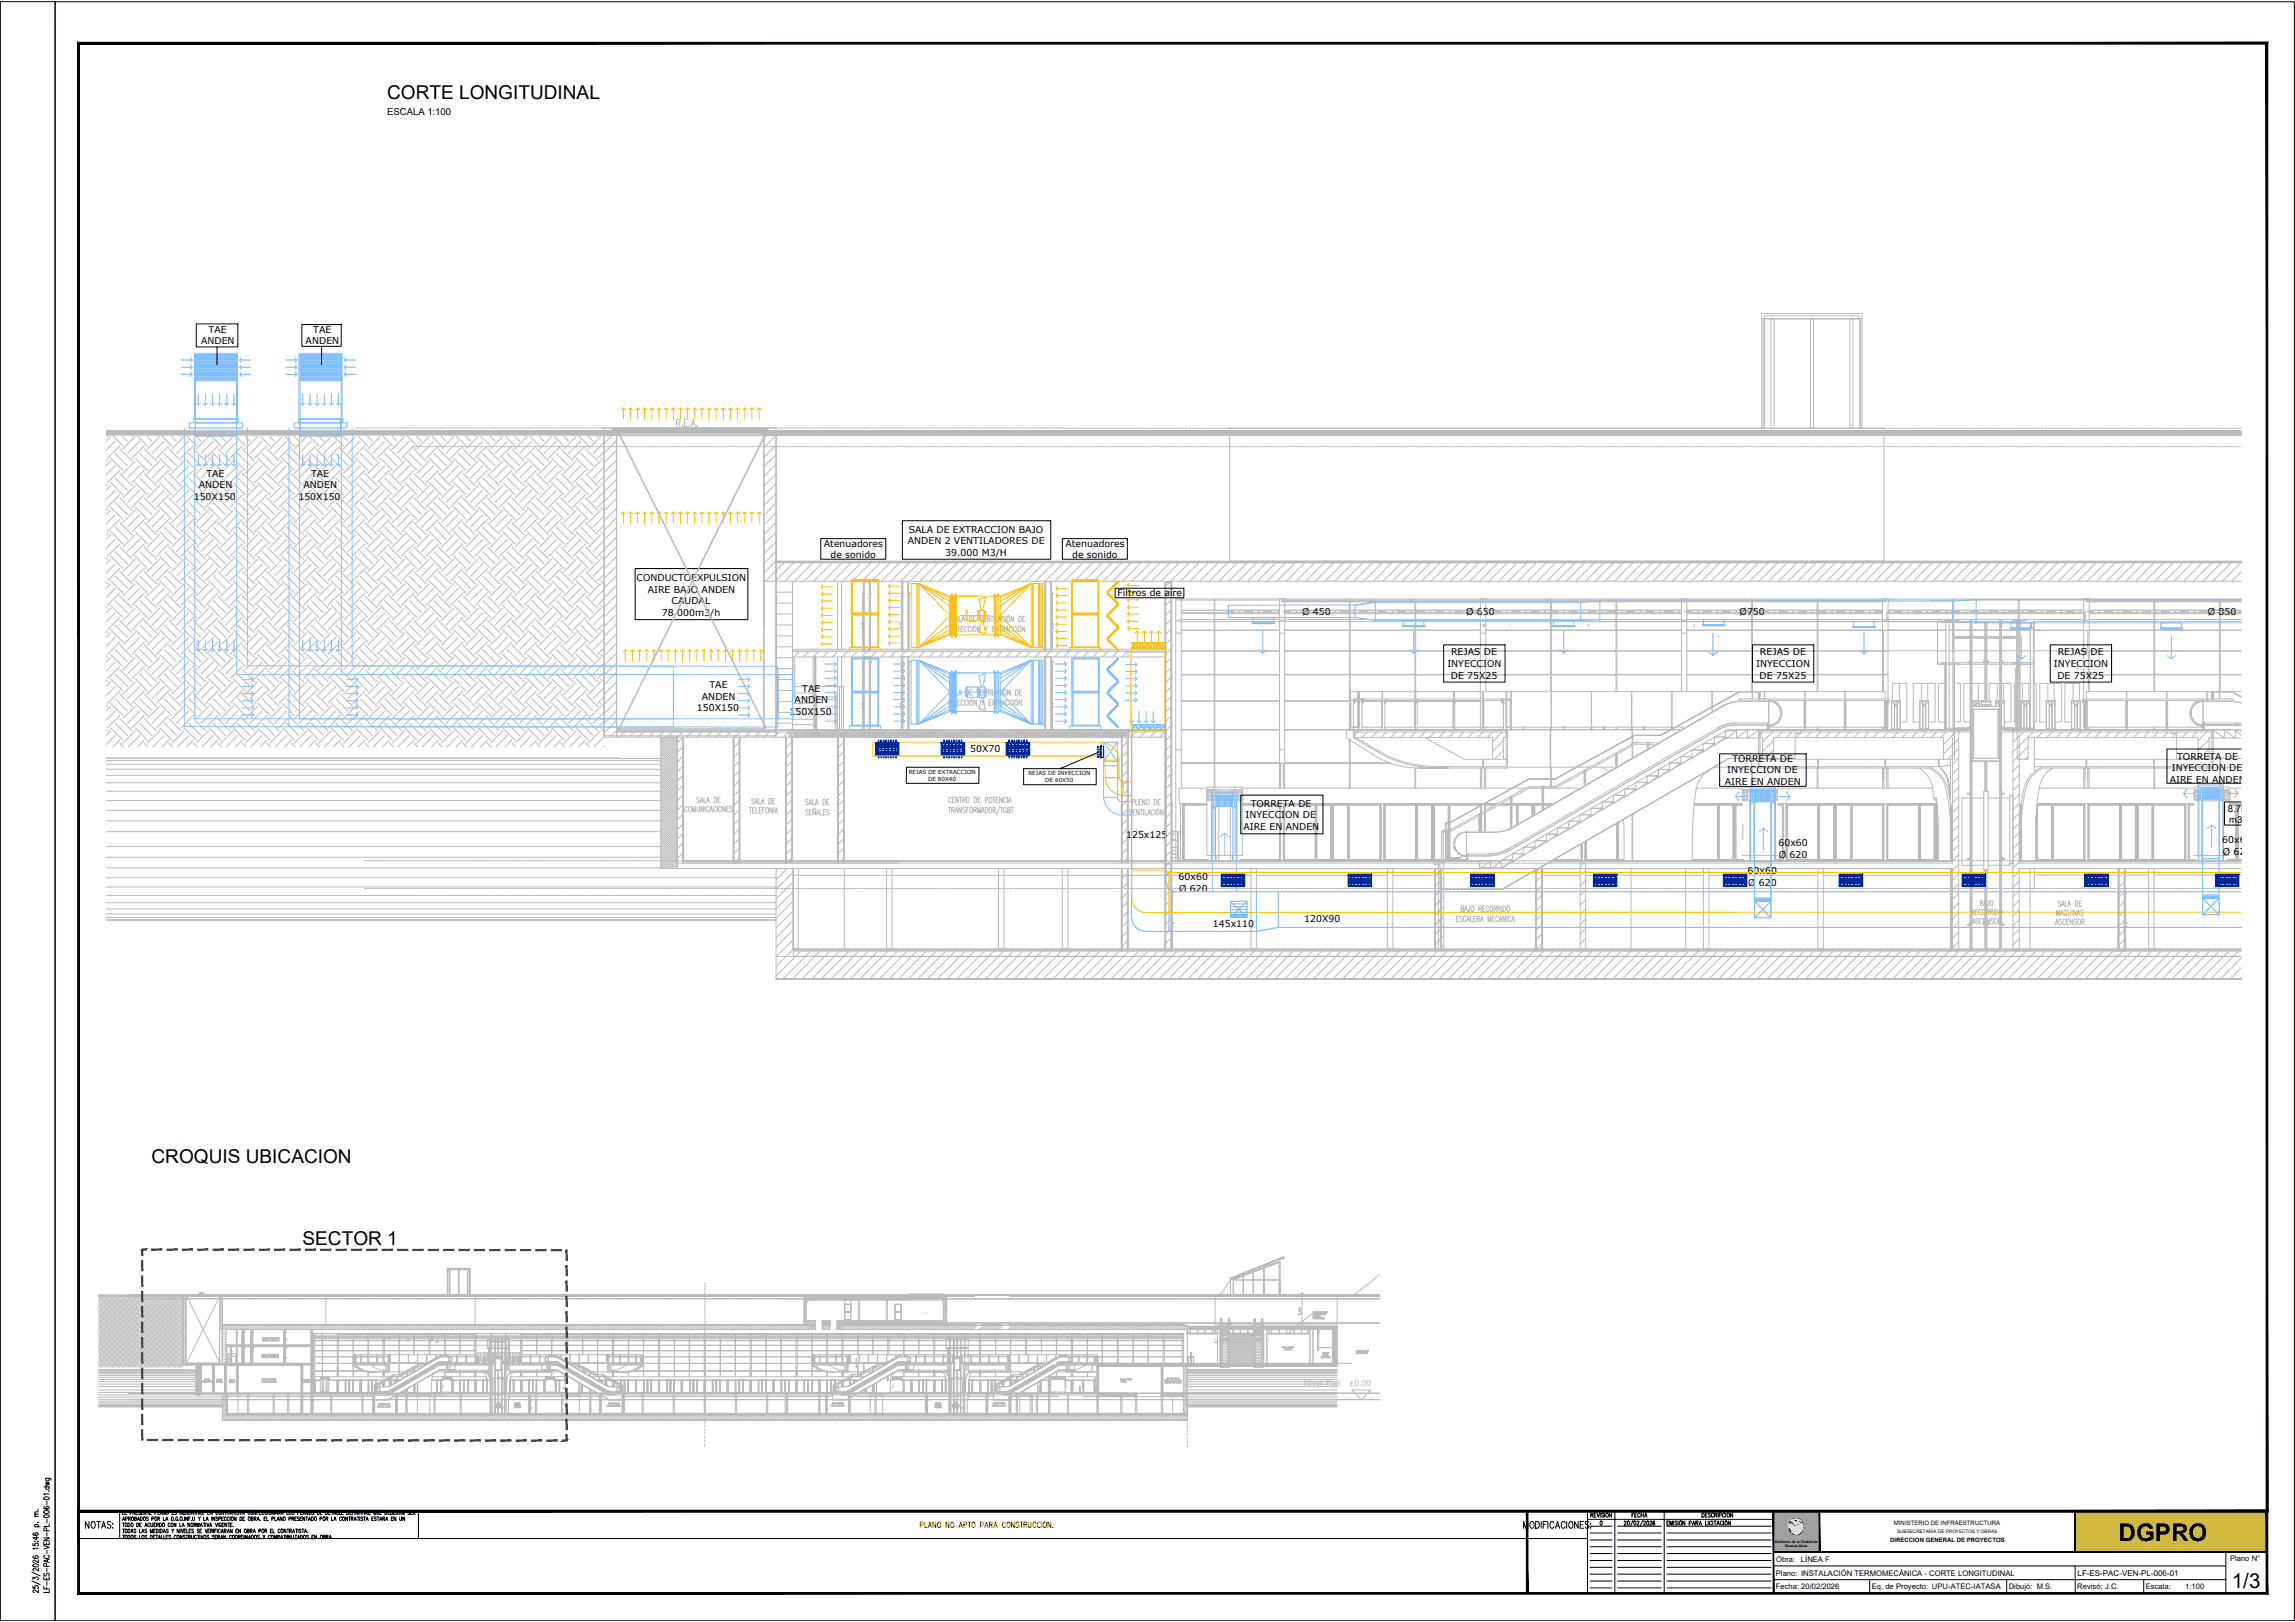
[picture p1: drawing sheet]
<svg xmlns="http://www.w3.org/2000/svg" width="841mm" height="594mm" viewBox="0 0 841 594" stroke-linecap="round" stroke-linejoin="round" font-family="sans-serif">
<defs><g id="words">
<text font-size="8.9" x="776.4" y="564.5">DGPRO</text>
<text font-size="7.5" x="817.9" y="581.5">1/3</text>
<g font-size="7">
<text x="141.9" y="36.2">CORTE LONGITUDINAL</text>
<text x="55.5" y="425.8">CROQUIS UBICACION</text>
<text x="110.9" y="456.1">SECTOR 1</text>
</g>
<g font-size="3.5">
<text x="141.9" y="42.1">ESCALA 1:100</text>
<text x="816.4" y="297.3">8.750</text>
<text x="816.9" y="301.5">m3/h</text>
</g>
<g font-size="3.4">
<text x="76.5" y="122">TAE</text>
<text x="114.8" y="122">TAE</text>
<text x="73.7" y="126.2">ANDEN</text>
<text x="112" y="126.2">ANDEN</text>
<text x="72.9" y="178.8">ANDEN</text>
<text x="75.6" y="174.7">TAE</text>
<text x="111.2" y="178.8">ANDEN</text>
<text x="114" y="174.7">TAE</text>
<text x="71" y="183.1">150X150</text>
<text x="109.3" y="183.1">150X150</text>
<text x="333" y="195.1">SALA DE EXTRACCION BAJO</text>
<text x="301.9" y="200.2">Atenuadores</text>
<text x="332.7" y="199.3">ANDEN 2 VENTILADORES DE</text>
<text x="346.4" y="203.6">39.000 M3/H</text>
<text x="390.4" y="200.2">Atenuadores</text>
<text x="304.4" y="204.4">de sonido</text>
<text x="392.9" y="204.4">de sonido</text>
<text x="233.3" y="212.9">CONDUCTOEXPULSION</text>
<text x="237.4" y="217.1">AIRE BAJO ANDEN</text>
<text x="246.1" y="221.3">CAUDAL</text>
<text x="409.5" y="218.4">Filtros de aire</text>
<text x="242.6" y="225.6">78.000m3/h</text>
<text x="477.2" y="225.2">Ø 450</text>
<text x="537.3" y="225.1">Ø 650</text>
<text x="637.5" y="225.4">Ø750</text>
<text x="809.1" y="225.2">Ø 850</text>
<text x="530.4" y="244.3">INYECCION</text>
<text x="531.7" y="240">REJAS DE</text>
<text x="643.6" y="244.3">INYECCION</text>
<text x="644.9" y="240">REJAS DE</text>
<text x="752.7" y="244.3">INYECCION</text>
<text x="754.1" y="240">REJAS DE</text>
<text x="531.7" y="248.5">DE 75X25</text>
<text x="644.8" y="248.5">DE 75X25</text>
<text x="754" y="248.5">DE 75X25</text>
<text x="257.2" y="256.2">ANDEN</text>
<text x="260" y="252.1">TAE</text>
<text x="291.2" y="257.5">ANDEN</text>
<text x="294" y="253.3">TAE</text>
<text x="255.4" y="260.4">150X150</text>
<text x="289.3" y="261.7">150X150</text>
<text x="355.5" y="275.6">50X70</text>
<text x="634.8" y="279.1">TORRETA DE</text>
<text x="797.9" y="278.4">TORRETA DE</text>
<text x="632.1" y="287.5">AIRE EN ANDEN</text>
<text x="632.9" y="283.3">INYECCION DE</text>
<text x="795.1" y="286.7">AIRE EN ANDEN</text>
<text x="795.9" y="282.5">INYECCION DE</text>
<text x="456.4" y="299.8">INYECCION DE</text>
<text x="458.3" y="295.6">TORRETA DE</text>
<text x="455.6" y="304">AIRE EN ANDEN</text>
<text x="412.7" y="306.8">125x125</text>
<text x="651.7" y="309.9">60x60</text>
<text x="814.4" y="308.7">60x60</text>
<text x="651.9" y="314.2">Ø 620</text>
<text x="814.5" y="313.1">Ø 620</text>
<text x="431.9" y="322.2">60x60</text>
<text x="640.4" y="320.1">60x60</text>
<text x="432.1" y="326.5">Ø 620</text>
<text x="640.6" y="324.5">Ø 620</text>
<text x="444.5" y="339.6">145x110</text>
<text x="477.9" y="337.6">120X90</text>
</g>
<g font-size="3.2" fill="#bababa">
<text x="477.9" y="507.5">Nivel Riel</text>
<text x="494.6" y="507.5">±0.00</text>
</g>
<text font-size="2.9" x="761.4" y="577.1">LF-ES-PAC-VEN-PL-006-01</text>
<g font-size="2.8">
<text x="650.9" y="572.1">Obra:</text>
<text x="660" y="572.1">LÍNEA F</text>
<text x="817.2" y="571.7">Plano N°</text>
<text x="650.8" y="577.1">Plano: INSTALACIÓN TERMOMECÁNICA - CORTE LONGITUDINAL</text>
<text x="650.8" y="582.1">Fecha: 20/02/2026</text>
<text x="685.9" y="582.1">Eq. de Proyecto: UPU-ATEC-IATASA</text>
<text x="736.1" y="582.1">Dibujó: M.S.</text>
<text x="761.2" y="582.1">Revisó: J.C.</text>
<text x="786.3" y="582.1">Escala:</text>
<text x="800.8" y="582.1">1:100</text>
</g>
<g font-size="2.2">
<text x="694.1" y="558.7">MINISTERIO DE INFRAESTRUCTURA</text>
<text x="692.7" y="564.7">DIRECCION GENERAL DE PROYECTOS</text>
</g>
<g font-size="2.1">
<text x="333" y="283.5">REJAS DE EXTRACCION</text>
<text x="340.1" y="286">DE 80X40</text>
<text x="376.9" y="284">REJAS DE INYECCION</text>
<text x="383" y="286.5">DE 60X50</text>
</g>
<text font-size="1.7" x="695.2" y="561.5">SUBSECRETARIA DE PROYECTOS Y OBRAS</text>
<g font-size="1.3">
<text x="650.5" y="565.2">Gobierno de la Ciudad de</text>
<text x="654.1" y="566.7">Buenos Aires</text>
</g>
</g></defs>
<g fill="none" stroke="#bababa" stroke-width=".37">
<path d="M224.5 159.3l-3.1 3.1M281.1 159.3l-1.2 1.2M284.4 159.5l-4.5 4.5M225.9 161.4l-4.5 4.6M225.9 165l-4.5 4.5M225.9 168.5l-4.5 4.5M225.9 172.1l-4.5 4.4M225.9 175.6l-4.5 4.5M225.9 179.1l-4.5 4.5M284.4 163l-4.5 4.6M284.4 166.6l-4.5 4.5M284.4 170.1l-4.5 4.5"/>
<path d="M284.4 173.7l-4.5 4.5M284.4 177.2l-4.5 4.5M225.9 182.7l-4.5 4.5M225.9 186.2l-4.5 4.5M225.9 189.8l-4.5 4.4M225.9 193.3l-4.5 4.5M225.9 196.8l-4.5 4.5M284.4 184.2l-4.5 4.6M284.4 191.3l-4.5 4.5M284.4 198.4l-4.5 4.5M284.4 180.7l-4.5 4.5M284.4 187.8l-4.5 4.5"/>
<path d="M284.4 194.9l-4.5 4.5M225.9 200.3l-4.5 4.5M225.9 203.9l-4.5 4.5M225.9 207.4l-4.5 4.5M225.9 211l-4.5 4.4M225.9 214.5l-4.5 4.5M225.9 218l-4.5 4.5M284.4 205.7h536.9M284.4 205.6h536.9M284.4 206.1h536.9M284.4 216.9h6M284.4 205.5l-4.5 4.5"/>
<path d="M284.4 201.9l-4.5 4.5M287.3 206.1l-6.8 6.8M290.8 206.1l-6.8 6.8M294.3 206.1l-6.8 6.8M297.9 206.1l-6.8 6.8M301.4 206.1l-6.8 6.8M304.9 206.1l-6.7 6.8M308.5 206.1l-6.8 6.8M312 206.1l-6.8 6.8M315.6 206.1l-6.8 6.8M319.1 206.1l-6.8 6.8M322.6 206.1l-6.8 6.8"/>
<path d="M326.2 206.1l-6.8 6.8M329.7 206.1l-6.8 6.8M333.2 206.1l-6.8 6.8M336.8 206.1l-6.8 6.8M340.3 206.1l-6.8 6.8M343.8 206.1l-6.7 6.8M347.4 206.1l-6.8 6.8M350.9 206.1l-6.8 6.8M354.5 206.1l-6.9 6.8M358 206.1l-6.8 6.8M361.5 206.1l-6.8 6.8M365 206.1l-6.7 6.8"/>
<path d="M368.6 206.1l-6.8 6.8M372.1 206.1l-6.8 6.8M375.7 206.1l-6.8 6.8M379.2 206.1l-6.8 6.8M382.7 206.1l-6.8 6.8M386.2 206.1l-6.7 6.8M389.8 206.1l-6.8 6.8M393.3 206.1l-6.8 6.8M396.9 206.1l-6.8 6.8M400.4 206.1l-6.8 6.8M403.9 206.1l-6.8 6.8M407.5 206.1l-6.8 6.8"/>
<path d="M411 206.1l-6.8 6.8M414.5 206.1l-6.7 6.8M418.1 206.1l-6.8 6.8M421.6 206.1l-6.8 6.8M425.2 206.1l-6.8 6.8M428.5 213.4l-1.3 1.2M428.7 206.1l-6.8 6.8M429 216.4l-1.8 1.8M429 219.9l-1.8 1.8M432.2 206.1l-6.8 6.8M435.8 206.1l-6.8 6.8M439.3 206.1l-6.8 6.8"/>
<path d="M442.8 206.1l-6.8 6.8M446.4 206.1l-6.8 6.8M449.9 206.1l-6.8 6.8M453.4 206.1l-6.7 6.8M457 206.1l-6.8 6.8M460.5 206.1l-6.8 6.8M464.1 206.1l-6.9 6.8M467.6 206.1l-6.8 6.8M471.1 206.1l-6.8 6.8M474.6 206.1l-6.7 6.8M478.2 206.1l-6.8 6.8M481.7 206.1l-6.8 6.8"/>
<path d="M485.3 206.1l-6.8 6.8M488.8 206.1l-6.8 6.8M492.3 206.1l-6.8 6.8M495.9 206.1l-6.8 6.8M499.4 206.1l-6.8 6.8M502.9 206.1l-6.8 6.8M506.5 206.1l-6.8 6.8M510 206.1l-6.8 6.8M513.5 206.1l-6.7 6.8M517.1 206.1l-6.8 6.8M520.6 206.1l-6.8 6.8M524.2 206.1l-6.8 6.8"/>
<path d="M527.7 206.1l-6.8 6.8M531.2 206.1l-6.8 6.8M534.8 206.1l-6.8 6.8M538.3 206.1l-6.8 6.8M541.8 206.1l-6.7 6.8M545.4 206.1l-6.8 6.8M548.9 206.1l-6.8 6.8M552.4 206.1l-6.8 6.8M556 206.1l-6.8 6.8M559.5 206.1l-6.8 6.8M563 206.1l-6.7 6.8M566.6 206.1l-6.8 6.8"/>
<path d="M570.1 206.1l-6.8 6.8M573.7 206.1l-6.9 6.8M577.2 206.1l-6.8 6.8M580.7 206.1l-6.8 6.8M584.2 206.1l-6.7 6.8M587.8 206.1l-6.8 6.8M591.3 206.1l-6.8 6.8M594.9 206.1l-6.8 6.8M598.4 206.1l-6.8 6.8M601.9 206.1l-6.7 6.8M605.5 206.1l-6.8 6.8M609 206.1l-6.8 6.8"/>
<path d="M612.6 206.1l-6.9 6.8M616.1 206.1l-6.8 6.8M619.6 206.1l-6.8 6.8M623.1 206.1l-6.7 6.8M626.7 206.1l-6.8 6.8M630.2 206.1l-6.8 6.8M633.8 206.1l-6.8 6.8M637.3 206.1l-6.8 6.8M640.8 206.1l-6.8 6.8M644.4 206.1l-6.8 6.8M647.9 206.1l-6.8 6.8M651.4 206.1l-6.7 6.8"/>
<path d="M655 206.1l-6.8 6.8M658.5 206.1l-6.8 6.8M662.1 206.1l-6.9 6.8M665.6 206.1l-6.8 6.8M669.1 206.1l-6.8 6.8M672.6 206.1l-6.7 6.8M676.2 206.1l-6.8 6.8M679.7 206.1l-6.8 6.8M683.3 206.1l-6.9 6.8M686.8 206.1l-6.8 6.8M690.3 206.1l-6.8 6.8M693.8 206.1l-6.7 6.8"/>
<path d="M697.4 206.1l-6.8 6.8M700.9 206.1l-6.8 6.8M704.5 206.1l-6.8 6.8M708 206.1l-6.8 6.8M711.5 206.1l-6.7 6.8M715.1 206.1l-6.8 6.8M718.6 206.1l-6.8 6.8M722.2 206.1l-6.9 6.8M725.7 206.1l-6.8 6.8M729.2 206.1l-6.8 6.8M732.7 206.1l-6.7 6.8M736.3 206.1l-6.8 6.8"/>
<path d="M739.8 206.1l-6.8 6.8M743.4 206.1l-6.8 6.8M746.9 206.1l-6.8 6.8M750.4 206.1l-6.8 6.8M754 206.1l-6.8 6.8M757.5 206.1l-6.8 6.8M761 206.1l-6.7 6.8M764.6 206.1l-6.8 6.8M768.1 206.1l-6.8 6.8M771.7 206.1l-6.9 6.8M775.2 206.1l-6.8 6.8M778.7 206.1l-6.8 6.8"/>
<path d="M782.2 206.1l-6.7 6.8M785.8 206.1l-6.8 6.8M789.3 206.1l-6.8 6.8M792.9 206.1l-6.8 6.8M796.4 206.1l-6.8 6.8M799.9 206.1l-6.7 6.8M803.4 206.1l-6.7 6.8M807 206.1l-6.8 6.8M810.6 206.1l-6.9 6.8M814.1 206.1l-6.8 6.8M817.6 206.1l-6.8 6.8M821.1 206.1l-6.7 6.8"/>
<path d="M821.3 209.5l-3.4 3.4M225.9 221.5l-4.5 4.5M225.9 225.1l-4.5 4.5M225.9 228.6l-4.5 4.5M225.9 232.2l-4.5 4.5M225.9 235.7l-4.5 4.5M225.9 239.2l-4.5 4.5M284.4 220.9h6M284.4 224.9h6M284.4 228.9h6M284.4 232.9h6M284.4 236.9h6"/>
<path d="M292.9 238.6l-2 2M296.4 238.6l-2 2M300 238.6l-2 2M303.5 238.6l-2 2M307 238.6l-1.9 2M310.6 238.6l-2 2M314.1 238.6l-2 2M318.5 237.8l-2.9 2.8M321.2 238.6l-2 2M324.7 238.6l-2 2M328.3 238.6l-2 2M331.8 238.6l-2 2"/>
<path d="M335.3 238.6l-2 2M338.9 238.6l-2.1 2M342.4 238.6l-2 2M345.9 238.6l-2 2M349.5 238.6l-2 2M353 238.6l-2 2M356.5 238.6l-2 2M360.1 238.6l-2 2M363.6 238.6l-2 2M367.2 238.6l-2 2M370.7 238.6l-2 2M374.2 238.6l-2 2"/>
<path d="M377.7 238.6l-1.9 2M381.3 238.6l-2 2M384.8 238.6l-2 2M385 238.4l-.4 .4M388.4 238.6l-2 2M391.9 238.6l-2 2M395.4 238.6l-2 2M398.9 238.6l-1.9 2M402.5 238.6l-2 2M406.1 238.6l-2.1 2M409.6 238.6l-2 2M413.1 238.6l-2 2"/>
<path d="M429 237.6l-1.8 1.8M429 223.4l-1.8 1.9M429 230.5l-1.8 1.8M429 227l-1.8 1.8M429 234.1l-1.8 1.8M225.9 242.8l-4.5 4.5M225.9 246.3l-4.5 4.5M225.9 249.8l-4.5 4.6M225.9 253.4l-4.5 4.5M225.9 256.9l-4.5 4.5M284.4 240.9h6M284.4 244.9h6"/>
<path d="M284.4 248.9h6M284.4 252.9h6M284.4 256.9h6M429 241.1l-1.8 1.8M429 244.7l-1.8 1.8M429 251.7l-1.8 1.8M429 255.3l-1.8 1.8M429 248.2l-1.8 1.8M429 258.8l-1.8 1.8M225.9 267.5l-2.5 2.5M225.9 260.4l-4.5 4.5M225.9 264l-4.5 4.5"/>
<path d="M228.9 268l-2 2M232.5 268l-2 2M236 268l-2 2M239.5 268l-2 2M242.8 270l-.7 .7M243 268l-2 2M243.5 270l-1.4 1.4M244.3 270l-2.2 2.1M244.9 270l-2.8 2.8M245.7 270l-3.6 3.5M246.4 270l-4.3 4.2M246.6 268l-2 2"/>
<path d="M247.1 270l-5 4.9M247.8 270l-5.7 5.6M248.2 279.5l-6.1 6.1M248.2 278.8l-6.1 6M248.2 278.1l-6.1 6M248.2 277.4l-6.1 6M248.2 276.7l-6.1 6M248.2 276l-6.1 6M248.2 275.3l-6.1 6M248.2 274.6l-6.1 6M248.2 273.9l-6.1 6M248.2 273.2l-6.1 6"/>
<path d="M248.2 272.5l-6.1 6M248.2 271.8l-6.1 6M248.2 271.1l-6.1 5.9M248.2 270.4l-6.1 6M250.1 268l-2 2M250.1 270.1l-1.9 1.9M250.1 273.6l-1.9 2M250.1 277.1l-1.9 2M253.7 268l-2 2M257.2 268l-2 2M260.7 268l-2 2M264.2 268l-1.9 2"/>
<path d="M267.8 268l-2 2M269.2 270l-.2 .1M270.8 271.9l-1.8 1.8M270.8 275.4l-1.8 1.8M270.8 278.9l-1.8 1.9M271.4 268l-2.1 2M274.9 268l-2 2M278.4 268l-2 2M281.9 268l-1.9 2M284.4 260.9h6M284.4 264.9h6M285.5 268l-2 2"/>
<path d="M288.4 270l-.2 .1M289 268l-2 2M290.1 278.9l-1.9 1.9M290.1 275.4l-1.9 1.8M290.1 271.9l-1.9 1.8M292.6 268l-2.1 2M296.1 268l-2 2M299.6 268l-2 2M303.1 268l-1.9 2M306.7 268l-2 2M307.4 270l-.1 .1M309.1 271.9l-1.8 1.8"/>
<path d="M309.1 275.4l-1.8 1.8M309.1 278.9l-1.8 1.9M310.2 268l-2 2M313.8 268l-2.1 2M317.3 268l-2 2M318.5 266.8l-.5 .5M320.8 268l-1.9 2M324.4 268l-2 2M327.9 268l-2 2M331.4 268l-2 2M335 268l-2 2M338.5 268l-2 2"/>
<path d="M342.1 268l-2 2M345.6 268l-2 2M349.1 268l-2 2M352.6 268l-2 2M356.2 268l-2 2M359.7 268l-2 2M363.3 268l-2 2M366.8 268l-2 2M370.3 268l-2 2M373.9 268l-2 2M377.4 268l-2 2M381 268l-2.1 2"/>
<path d="M384.5 268l-2 2M388 268l-2 2M391.5 268l-1.9 2M395.1 268l-2 2M398.6 268l-2 2M402.2 268l-2.1 2M405.7 268l-2 2M409.2 268l-2 2M411.4 270l-.1 .1M412.7 268l-1.9 2M413 275.4l-1.7 1.8M413 271.9l-1.7 1.8"/>
<path d="M413 278.9l-1.7 1.9M416.3 268l-2 2M419.8 268l-2 2M423.4 268l-2 2M426.9 268l-2 2M429 269.4l-1.8 1.8M429 276.5l-1.8 1.8M429 262.4l-1.8 1.8M429 265.9l-1.8 1.8M429 273l-1.8 1.8M497.5 268.1l-1.1 1.2M501.1 268.1l-2 2"/>
<path d="M504.6 268.1l-2 2M508.1 268.1l-2 2M511.6 268.1l-1.9 2M515.2 268.1l-2 2M518.7 268.1l-2 2M522.3 268.1l-2 2M525.8 268.1l-2 2M529.3 268.1l-2 2M532.9 268.1l-2 2M536.4 268.1l-2 2M540 268.1l-2.1 2M543.5 268.1l-2 2"/>
<path d="M547 268.1l-2 2M550.5 268.1l-1.9 2M646 268.1l-1.1 1.1M649.6 268.1l-2.1 2M653.1 268.1l-2 2M656.6 268.1l-2 2M660.1 268.1l-1.9 2M663.7 268.1l-2 2M667.2 268.1l-2 2M670.8 268.1l-2.1 2M674.3 268.1l-2 2M677.8 268.1l-1.9 2"/>
<path d="M681.4 268.1l-2 2M684.9 268.1l-2 2M688.4 268.1l-2 2M692 268.1l-2 2M695.5 268.1l-2 2M699.1 268.1l-2 2M702.6 268.1l-2 2M706.1 268.1l-2 2M709.6 268.1l-2 2M713.2 268.1l-2 2M716.7 268.1l-2 2M717.8 270.6l-2.3 2.3"/>
<path d="M717.8 277.6l-2.3 2.4M717.8 274.1l-2.3 2.3M738 268.1l-.3 .3M740 276.7l-2.3 2.3M740 273.1l-2.3 2.3M741.5 268.1l-3.8 3.8M745 268.1l-2 2M748.5 268.1l-2 2M752.1 268.1l-2 2M755.6 268.1l-2 2M759.2 268.1l-2.1 2M762.7 268.1l-2 2"/>
<path d="M766.2 268.1l-2 2M769.7 268.1l-1.9 2M773.3 268.1l-2 2M776.8 268.1l-2 2M780.4 268.1l-2 2M783.9 268.1l-2 2M787.4 268.1l-1.9 2M791 268.1l-2 2M794.5 268.1l-2 2M798 268.1l-2 2M801.6 268.1l-2 2M805.1 268.1l-2 2"/>
<path d="M808.7 268.1l-2 2M810.6 269.8l-.4 .3M248.2 299.4l-6.1 5.9M248.2 298.6l-6.1 6M248.2 297.9l-6.1 6M248.2 297.2l-6.1 6M248.2 296.5l-6.1 6M248.2 295.8l-6.1 6M248.2 295.1l-6.1 6M248.2 294.4l-6.1 6M248.2 293.7l-6.1 6M248.2 293l-6.1 6"/>
<path d="M248.2 292.3l-6.1 6M248.2 291.6l-6.1 6M248.2 290.8l-6.1 6.1M248.2 290.2l-6.1 5.9M248.2 289.4l-6.1 6.1M248.2 288.7l-6.1 6M248.2 288l-6.1 6M248.2 287.3l-6.1 6M248.2 286.6l-6.1 6M248.2 285.9l-6.1 6M248.2 285.2l-6.1 6M248.2 284.5l-6.1 6"/>
<path d="M248.2 283.8l-6.1 6M248.2 283.1l-6.1 6M248.2 282.4l-6.1 6M248.2 281.7l-6.1 6M248.2 280.9l-6.1 6M248.2 280.3l-6.1 5.9M250.1 280.6l-1.9 2.1M250.1 284.2l-1.9 2M250.1 287.7l-1.9 2M250.1 291.3l-1.9 2M250.1 294.8l-1.9 2M250.1 298.3l-1.9 2"/>
<path d="M270.8 282.5l-1.8 1.8M270.8 286l-1.8 1.8M270.8 289.6l-1.8 1.8M270.8 293.1l-1.8 1.8M270.8 296.6l-1.8 1.9M290.1 296.6l-1.9 1.9M290.1 286l-1.9 1.8M290.1 282.5l-1.9 1.8M290.1 289.6l-1.9 1.8M290.1 293.1l-1.9 1.8M309.1 282.5l-1.8 1.8M309.1 286l-1.8 1.8"/>
<path d="M309.1 289.6l-1.8 1.8M309.1 293.1l-1.8 1.8M309.1 296.6l-1.8 1.9M413 282.5l-1.7 1.8M413 286l-1.7 1.8M413 289.6l-1.7 1.8M413 293.1l-1.7 1.8M413 296.6l-1.7 1.9M429 283.6l-1.8 1.8M429 290.6l-1.8 1.9M429 297.7l-1.8 1.8M429 280l-1.8 1.8"/>
<path d="M429 287.1l-1.8 1.8M429 294.2l-1.8 1.8M717.8 291.8l-2.3 2.3M717.8 298.8l-2.3 2.4M717.8 281.2l-2.3 2.3M717.8 284.7l-2.3 2.3M717.8 288.3l-2.3 2.2M717.8 295.3l-2.3 2.3M740 294.4l-2.3 2.3M740 283.7l-2.3 2.4M740 280.2l-2.3 2.3M740 287.3l-2.3 2.3"/>
<path d="M740 290.8l-2.3 2.3M740 297.9l-2.3 2.3M248.2 312.1l-6.1 6M248.2 317.7l-.4 .4M248.2 317l-1.1 1.1M248.2 316.3l-1.9 1.8M248.2 315.6l-2.5 2.5M248.2 314.9l-3.3 3.2M248.2 314.2l-4 3.9M248.2 313.5l-4.7 4.6M248.2 312.8l-5.4 5.3M248.2 311.4l-6.1 5.9"/>
<path d="M248.2 310.7l-6.1 6M248.2 309.9l-6.1 6M248.2 309.3l-6.1 5.9M248.2 308.5l-6.1 6.1M248.2 307.8l-6.1 6M248.2 307.1l-6.1 6M248.2 306.4l-6.1 6M248.2 305.7l-6.1 6M248.2 305l-6.1 6M248.2 304.3l-6.1 6M248.2 303.6l-6.1 6M248.2 302.9l-6.1 6"/>
<path d="M248.2 302.2l-6.1 6M248.2 301.5l-6.1 6M248.2 300.8l-6.1 6M248.2 300l-6.1 6M250.1 301.9l-1.9 2M250.1 305.4l-1.9 2M250.1 308.9l-1.9 2.1M250.1 312.5l-1.9 2M250.1 316v.1M270.8 314.3l-1.8 1.8M270.8 300.2l-1.8 1.8M270.8 303.7l-1.8 1.8"/>
<path d="M270.8 307.3l-1.8 1.7M270.8 310.8l-1.8 1.8M284.9 318.1l-.5 .5M288.4 318.1l-4 4.1M290.1 300.2l-1.9 1.8M290.1 303.7l-1.9 1.8M290.1 307.3l-1.9 1.7M290.1 310.8l-1.9 1.8M290.1 314.3l-1.9 1.8M290.8 319.3l-6.4 6.4M309.1 300.2l-1.8 1.8M309.1 303.7l-1.8 1.8"/>
<path d="M309.1 307.3l-1.8 1.7M309.1 310.8l-1.8 1.8M309.1 314.3l-1.8 1.8M411.4 318.1l-.1 .2M413 300.2l-1.7 1.8M413 303.7l-1.7 1.8M413 307.3l-1.7 1.7M413 310.8l-1.7 1.8M413 314.3l-1.7 1.8M427.9 316.5l-.7 .7M429 304.8l-1.8 1.8M429 311.8l-1.8 1.9"/>
<path d="M429 318.9l-1.8 1.8M429 301.3l-1.8 1.7M429 308.3l-1.8 1.8M429 315.4l-.7 .7M429.5 307.5h1.4M429.5 311.5h1.4M527.4 316l-.3 .3M529.1 317.9l-3 3M564.2 318.1l-1.1 1.1M580.3 316.1l-1.2 1.3M581.1 318.9l-2 2M717.8 309.5l-2.3 2.3"/>
<path d="M717.8 316.5l-2.7 2.7M717.8 302.4l-2.3 2.3M717.8 306l-2.3 2.2M717.8 313l-2.3 2.3M740 308.5l-2.3 2.3M740 315.6l-2.3 2.3M740 301.4l-2.3 2.4M740 305l-2.3 2.3M740 312.1l-2.3 2.2M740 319.1l-2.3 2.3M778.4 319.6l-1.8 1.8M290.8 337l-6.4 6.4"/>
<path d="M290.8 322.8l-6.4 6.4M290.8 329.9l-6.4 6.4M290.8 333.4l-6.4 6.4M290.8 326.4l-6.4 6.4M413 320l-1.7 1.8M413 323.5l-1.7 1.8M413 327.1l-1.7 1.8M413 330.6l-1.7 1.8M413 334.2l-1.7 1.7M413 337.7l-1.7 1.8M429 326l-1.8 1.8M429 333.1l-1.8 1.8"/>
<path d="M429 336.6l-1.8 1.8M429 322.5l-1.8 1.7M429 329.5l-1.8 1.8M529.1 321.4l-3 3M529.1 328.5l-3 3M529.1 335.5l-3 3.1M529.1 324.9l-3 3.1M529.1 332l-3 3M529.1 339.1l-3 3M564.9 331.6l-1.8 1.8M564.9 320.9l-1.8 1.9M564.9 324.5l-1.8 1.8"/>
<path d="M564.9 338.6l-1.8 1.9M564.9 328.1l-1.8 1.7M564.9 335.1l-1.8 1.8M581.1 326l-2 2M581.1 322.5l-2 2M581.1 329.5l-2 2M581.1 336.6l-2 2M581.1 333.1l-2 1.9M717.8 327.2l-2.7 2.7M717.8 330.7l-2.7 2.7M717.8 337.7l-2.7 2.8M717.8 320.1l-2.7 2.7"/>
<path d="M717.8 323.6l-2.7 2.7M717.8 334.2l-2.7 2.7M740 322.6l-2.3 2.4M740 329.7l-2.3 2.3M740 336.8l-2.3 2.3M740 326.2l-2.3 2.3M740 333.3l-2.3 2.2M778.4 330.2l-1.8 1.8M778.4 337.3l-1.8 1.8M778.4 323.1l-1.8 1.8M778.4 326.7l-1.8 1.8M778.4 333.7l-1.8 1.8"/>
<path d="M284.4 358.5h536.9M284.4 358.6h536.9M284.4 358.7h536.9M284.6 350.3l-.2 .1M290.8 340.5l-6.4 6.4M290.8 347.6l-6.4 6.4M290.8 344.1l-6.3 6.2M291.6 350.3l-7.2 7.2M295.1 350.3l-8.1 8.1M298.7 350.3l-8.2 8.1M302.2 350.3l-8.1 8.1M305.8 350.3l-8.2 8.1"/>
<path d="M309.3 350.3l-8.1 8.1M312.8 350.3l-8.1 8.1M316.4 350.3l-8.2 8.1M319.9 350.3l-8.1 8.1M323.4 350.3l-8.1 8.1M327 350.3l-8.1 8.1M330.5 350.3l-8.1 8.1M334.1 350.3l-8.2 8.1M337.6 350.3l-8.2 8.1M341.1 350.3l-8.1 8.1M344.6 350.3l-8.1 8.1M348.2 350.3l-8.1 8.1"/>
<path d="M351.7 350.3l-8.1 8.1M355.3 350.3l-8.2 8.1M358.8 350.3l-8.2 8.1M362.3 350.3l-8.1 8.1M365.9 350.3l-8.2 8.1M369.4 350.3l-8.1 8.1M373 350.3l-8.2 8.1M376.5 350.3l-8.2 8.1M380 350.3l-8.1 8.1M383.5 350.3l-8.1 8.1M387.1 350.3l-8.2 8.1M390.6 350.3l-8.1 8.1"/>
<path d="M394.2 350.3l-8.2 8.1M397.7 350.3l-8.1 8.1M401.2 350.3l-8.1 8.1M404.7 350.3l-8.1 8.1M408.3 350.3l-8.1 8.1M411.8 350.3l-8.1 8.1M413 341.2l-1.7 1.8M413 344.7l-1.7 1.9M415.4 350.3l-8.2 8.1M418.9 350.3l-8.1 8.1M422.4 350.3l-8.1 8.1M426 350.3l-8.2 8.1"/>
<path d="M429 343.7l-1.8 1.8M429 340.2l-1.8 1.7M429 347.2l-1 1M429.5 350.3l-8.1 8.1M433 350.3l-8.1 8.1M436.6 350.3l-8.1 8.1M440.1 350.3l-8.1 8.1M443.7 350.3l-8.2 8.1M447.2 350.3l-8.2 8.1M450.7 350.3l-8.1 8.1M454.3 350.3l-8.2 8.1M457.8 350.3l-8.1 8.1"/>
<path d="M461.3 350.3l-8.1 8.1M464.9 350.3l-8.2 8.1M468.4 350.3l-8.2 8.1M471.9 350.3l-8.1 8.1M475.5 350.3l-8.2 8.1M479 350.3l-8.1 8.1M482.6 350.3l-8.2 8.1M486.1 350.3l-8.2 8.1M489.6 350.3l-8.1 8.1M493.1 350.3l-8.1 8.1M496.7 350.3l-8.2 8.1M500.2 350.3l-8.1 8.1"/>
<path d="M503.8 350.3l-8.2 8.1M507.3 350.3l-8.1 8.1M510.8 350.3l-8.1 8.1M514.3 350.3l-8.1 8.1M517.9 350.3l-8.1 8.1M521.4 350.3l-8.1 8.1M525 350.3l-8.2 8.1M527.9 347.4l-.9 .8M528.5 350.3l-8.1 8.1M529.1 342.6l-3 3M529.1 346.2l-1.4 1.3M532 350.3l-8.1 8.1"/>
<path d="M535.6 350.3l-8.2 8.1M539.1 350.3l-8.1 8.1M542.6 350.3l-8.1 8.1M546.2 350.3l-8.1 8.1M549.7 350.3l-8.1 8.1M553.3 350.3l-8.2 8.1M556.8 350.3l-8.2 8.1M560.3 350.3l-8.1 8.1M563.9 350.3l-8.2 8.1M564.9 345.7l-1.8 1.8M564.9 342.2l-1.8 1.8M567.4 350.3l-8.1 8.1"/>
<path d="M570.9 350.3l-8.1 8.1M574.5 350.3l-8.2 8.1M578 350.3l-8.2 8.1M581.1 343.7l-2 2M581.1 340.1l-2 2.1M581.1 347.2l-.3 .3M581.5 350.3l-8.1 8.1M585.1 350.3l-8.2 8.1M588.6 350.3l-8.1 8.1M592.2 350.3l-8.2 8.1M595.7 350.3l-8.2 8.1M599.2 350.3l-8.1 8.1"/>
<path d="M602.7 350.3l-8.1 8.1M606.3 350.3l-8.1 8.1M609.8 350.3l-8.1 8.1M613.4 350.3l-8.2 8.1M616.9 350.3l-8.1 8.1M620.4 350.3l-8.1 8.1M624 350.3l-8.2 8.1M627.5 350.3l-8.1 8.1M631 350.3l-8.1 8.1M634.6 350.3l-8.2 8.1M638.1 350.3l-8.1 8.1M641.6 350.3l-8.1 8.1"/>
<path d="M645.2 350.3l-8.2 8.1M648.7 350.3l-8.1 8.1M652.3 350.3l-8.2 8.1M655.8 350.3l-8.1 8.1M659.3 350.3l-8.1 8.1M662.9 350.3l-8.2 8.1M666.4 350.3l-8.2 8.1M669.9 350.3l-8.1 8.1M673.5 350.3l-8.2 8.1M677 350.3l-8.1 8.1M680.6 350.3l-8.2 8.1M684.1 350.3l-8.2 8.1"/>
<path d="M687.6 350.3l-8.2 8.1M691.1 350.3l-8.1 8.1M694.7 350.3l-8.1 8.1M698.2 350.3l-8.1 8.1M701.8 350.3l-8.2 8.1M705.3 350.3l-8.2 8.1M708.8 350.3l-8.1 8.1M712.3 350.3l-8.1 8.1M715.9 350.3l-8.1 8.1M717.8 341.3l-2.7 2.7M717.8 344.8l-2.7 2.7M719.4 350.3l-8.1 8.1"/>
<path d="M723 350.3l-8.2 8.1M726.5 350.3l-8.1 8.1M730 350.3l-8.1 8.1M733.6 350.3l-8.2 8.1M737.1 350.3l-8.1 8.1M740 343.8l-2.3 2.4M740 340.3l-2.3 2.3M740 347.4l-.9 .8M740.7 350.3l-8.2 8.1M744.2 350.3l-8.2 8.1M747.7 350.3l-8.1 8.1M751.2 350.3l-8.1 8.1"/>
<path d="M754.8 350.3l-8.2 8.1M758.3 350.3l-8.1 8.1M761.9 350.3l-8.2 8.1M765.4 350.3l-8.1 8.1M768.9 350.3l-8.1 8.1M772.5 350.3l-8.2 8.1M776 350.3l-8.2 8.1M778.4 344.4l-1.8 1.7M778.4 340.8l-1.8 1.8M778.4 347.9l-.4 .3M779.5 350.3l-8.1 8.1M783.1 350.3l-8.2 8.1"/>
<path d="M786.6 350.3l-8.1 8.1M790.2 350.3l-8.2 8.1M793.7 350.3l-8.2 8.1M797.2 350.3l-8.1 8.1M800.7 350.3l-8.1 8.1M804.3 350.3l-8.1 8.1M807.8 350.3l-8.1 8.1M811.4 350.3l-8.2 8.1M814.9 350.3l-8.2 8.1M818.4 350.3l-8.1 8.1M821.3 351l-7.5 7.4M821.3 354.5l-3.9 3.9"/>
<path d="M821.3 358l-.4 .4M67.8 474.7l-.7 .7M68.2 475.2l-1.1 1M68.2 476l-1.1 1M68.2 476.8l-1.1 1M68.2 477.6l-1.1 1M68.2 478.4l-1.1 1M68.2 479.2l-1.1 1M80.7 474.7l-.2 .3M81.5 474.7l-1 1.1M81.5 475.5l-1 1.1M81.5 476.3l-1 1.1"/>
<path d="M81.5 477.2l-1 1M81.5 478l-1 1M81.5 478.8l-1 1M81.5 479.6l-1 1M68.2 499.4l-.6 .6M68.2 480l-1.1 1M68.2 480.8l-1.1 1.1M68.2 481.6l-1.1 1.1M68.2 482.4l-1.1 1.1M68.2 483.2l-1.1 1.1M68.2 484.1l-1.1 1M68.2 484.9l-1.1 1"/>
<path d="M68.2 485.7l-1.1 1M68.2 486.5l-1.1 1M68.2 487.3l-1.1 1M68.2 488.1l-1.1 1M68.2 488.9l-1.1 1M68.2 489.7l-1.1 1M68.2 490.5l-1.1 1M68.2 491.3l-1.1 1.1M68.2 492.1l-1.1 1.1M68.2 492.9l-1.1 1.1M68.2 493.7l-1.1 1.1M68.2 494.6l-1.1 1"/>
<path d="M68.2 495.4l-1.1 1M68.2 496.2l-1.1 1M68.2 497l-1.1 1M68.2 497.8l-1.1 1M68.2 498.6l-1.1 1M68.8 499.5l-.4 .5M69.6 499.5l-.4 .5M70.4 499.5l-.4 .5M71.2 499.5l-.4 .5M72 500l-.2 .1M72.1 499.5l-.5 .5M72.2 500l-.4 .3"/>
<path d="M72.5 500l-.7 .6M72.6 500l-.8 .8M72.8 500l-1 .9M72.9 499.5l-1.1 .9M73 500l-1.2 1.1M73.2 500l-1.4 1.2M73.7 499.5l-.5 .5M73.7 500l-.5 .4M74.5 499.5l-.5 .5M75.3 499.5l-.5 .5M76.1 499.5l-.5 .5M76.9 499.5l-.4 .5"/>
<path d="M77.7 499.5l-.4 .5M78.5 499.5l-.5 .5M79.3 499.5l-.4 .5M80.1 499.5l-.4 .5M80.9 499.5l-.4 .5M81.5 485.4h217.3M81.5 487.9h1.3M81.5 488.8h1.3M81.5 489.7h1.3M81.5 490.6h1.3M81.5 491.5h1.3M81.5 492.4h1.3"/>
<path d="M81.5 493.3h1.3M81.5 494.3h1.3M81.5 495.1h1.3M81.5 496.1h1.3M81.5 497h1.3M81.5 497.9h1.3M81.5 498.8h1.3M81.5 483.6l-1 1M81.5 484.4l-1 1.1M81.5 480.4l-1 1M81.5 481.2l-1 1M81.5 482l-1 1"/>
<path d="M81.5 482.8l-1 1M81.7 499.5l-.4 .5M82.1 485.4l-1.5 1.5M82.4 500h.1M82.5 499.5l-.4 .5M82.9 485.4l-1.5 1.5M83.4 499.5l-.5 .5M83.4 492.8l-.4 .4M83.7 485.4l-1.5 1.5M84.2 499.5l-.5 .5M84.2 492.8l-.4 .4M84.6 485.4l-1.6 1.5"/>
<path d="M85 499.5l-.5 .5M85 492.8l-.4 .4M85.4 485.4l-1.6 1.5M85.8 499.5l-.5 .5M85.9 492.8l-.5 .4M86.2 485.4l-1.6 1.5M86.6 499.5l-.5 .5M86.7 492.8l-.5 .4M86.7 500h.1M87 485.4l-1.6 1.5M87.4 499.5l-.5 .5M87.5 492.8l-.5 .4"/>
<path d="M87.8 485.4l-1.6 1.5M88.2 499.5l-.5 .5M88.3 492.8l-.5 .4M88.6 485.4l-1.6 1.5M89 499.5l-.5 .5M89.1 492.8l-.5 .4M89.3 499.3h-.1M89.3 492.6l-.3 .3M89.4 485.4l-1.6 1.5M89.8 499.5l-.4 .5M89.9 492.8l-.5 .4M90.2 485.4l-1.6 1.5"/>
<path d="M90.6 499.5l-.4 .5M90.7 492.8l-.5 .4M91 485.4l-1.5 1.5M91.4 499.5l-.4 .5M91.5 492.8l-.4 .4M91.8 485.4l-1.5 1.5M92.2 499.5l-.4 .5M92.3 492.8l-.4 .4M92.6 485.4l-1.5 1.5M93 499.5l-.4 .5M93.1 492.8l-.4 .4M93.4 485.4l-1.5 1.5"/>
<path d="M93.9 499.5l-.5 .5M93.9 492.8l-.4 .4M94.2 485.4l-1.5 1.5M94.7 499.5l-.5 .5M94.7 492.8l-.4 .4M95 485.4l-1.5 1.5M95.5 499.5l-.5 .5M95.5 492.8l-.4 .4M95.8 485.4l-1.5 1.5M96.3 499.5l-.5 .5M96.4 492.8l-.5 .4M96.6 485.4l-1.5 1.5"/>
<path d="M97.1 499.5l-.5 .5M97.2 492.8l-.5 .4M97.5 485.4l-1.6 1.5M97.9 499.5l-.5 .5M98 492.8l-.5 .4M98.3 485.4l-1.6 1.5M98.7 499.5l-.5 .5M98.8 492.8l-.5 .4M99.1 485.4l-1.6 1.5M99.5 499.5l-.5 .5M99.6 492.8l-.5 .4M99.9 485.4l-1.6 1.5"/>
<path d="M100.3 499.5l-.5 .5M100.4 492.8l-.5 .4M100.7 485.4l-1.6 1.5M101.1 499.5l-.5 .5M101.2 492.8l-.5 .4M101.5 485.4l-1.6 1.5M101.9 499.5l-.5 .5M102 492.8l-.5 .4M102.3 485.4l-1.5 1.5M102.7 499.5l-.5 .5M102.8 492.8l-.5 .4M103.1 485.4l-1.5 1.5"/>
<path d="M103.5 499.5l-.5 .5M103.6 492.8l-.5 .4M103.9 485.4l-1.5 1.5M104.3 499.5l-.5 .5M104.4 492.8l-.5 .4M104.4 492.8v.1M104.7 485.4l-1.5 1.5M105.1 499.5l-.4 .5M105.2 492.8l-.5 .4M105.5 485.4l-1.5 1.5M105.9 499.5l-.4 .5M106 492.8l-.5 .4"/>
<path d="M106.3 485.4l-1.5 1.5M106.7 499.5l-.4 .5M106.8 492.8l-.4 .4M107.1 485.4l-1.5 1.5M107.5 499.5l-.4 .5M107.6 492.8l-.4 .4M107.9 485.4l-1.5 1.5M108.4 499.5l-.5 .5M108.4 492.8l-.4 .4M108.8 485.4l-1.6 1.5M109.2 499.5l-.5 .5M109.2 492.8l-.4 .4"/>
<path d="M109.6 485.4l-1.6 1.5M110 499.5l-.5 .5M110.1 492.8l-.5 .4M110.4 485.4l-1.6 1.5M110.4 500h.1M110.8 499.5l-.5 .5M110.9 492.8l-.5 .4M111.2 485.4l-1.6 1.5M111.6 499.5l-.5 .5M112 485.4l-1.6 1.5M112.4 499.5l-.5 .5M112.8 485.4l-1.5 1.5"/>
<path d="M113.2 499.5l-.5 .5M113.6 485.4l-1.5 1.5M114 499.5l-.5 .5M114.3 487.1l-.2 .3M114.4 485.4l-1.5 1.5M114.5 496.6l-.4 .4M114.5 497.4l-.4 .4M114.5 498.2l-.4 .4M114.5 499l-.4 .4M114.5 499.8l-.4 .4M114.5 487.7l-.4 .5M114.5 488.5l-.4 .5"/>
<path d="M114.5 489.3l-.4 .5M114.5 490.1l-.4 .5M114.5 491l-.4 .4M114.5 491.8l-.4 .4M114.5 492.6l-.4 .4M114.5 493.4l-.4 .4M114.5 494.2l-.4 .4M114.5 495l-.4 .4M114.5 495.8l-.4 .4M115.2 485.4l-1.5 1.5M116 485.4l-1.5 1.5M116.8 485.4l-1.5 1.5"/>
<path d="M117.6 485.4l-1.5 1.5M118.4 485.4l-1.5 1.5M119.3 485.4l-1.6 1.5M120.1 485.4l-1.6 1.5M120.9 485.4l-1.6 1.5M121.7 485.4l-1.6 1.5M122.5 485.4l-1.6 1.5M123.3 485.4l-1.5 1.5M124.1 485.4l-1.5 1.5M124.9 485.4l-1.5 1.5M125.7 485.4l-1.5 1.5M126.5 485.4l-1.5 1.5"/>
<path d="M127.3 485.4l-1.5 1.5M128.1 485.4l-1.5 1.5M128.9 485.4l-1.5 1.5M129.8 485.4l-1.6 1.5M130.1 499.5l-.3 .3M130.6 485.4l-1.6 1.5M130.9 499.5l-.4 .5M131.4 485.4l-1.6 1.5M131.7 499.5l-.4 .5M132.2 485.4l-1.6 1.5M132.5 499.5l-.4 .5M133 485.4l-1.6 1.5"/>
<path d="M133.3 499.5l-.4 .5M133.8 485.4l-1.6 1.5M134.2 499.5l-.5 .5M134.6 485.4l-1.6 1.5M135 499.5l-.5 .5M135.4 485.4l-1.6 1.5M135.8 499.5l-.5 .5M136.2 485.4l-1.6 1.5M136.6 499.5l-.5 .5M137 485.4l-1.6 1.5M137.4 499.5l-.5 .5M137.8 485.4l-1.6 1.5"/>
<path d="M138.2 499.5l-.5 .5M138.6 485.4l-1.5 1.5M139 499.5l-.5 .5M139.4 485.4l-1.5 1.5M139.8 499.5l-.5 .5M140.2 485.4l-1.5 1.5M140.6 499.5l-.5 .5M141 485.4l-1.5 1.5M141.4 499.5l-.5 .5M141.8 485.4l-1.5 1.5M142.2 499.5l-.5 .5M142.6 485.4l-1.5 1.5"/>
<path d="M143.4 485.4l-1.5 1.5M144.3 485.4l-1.6 1.5M145.1 485.4l-1.6 1.5M145.9 485.4l-1.6 1.5M146.7 485.4l-1.6 1.5M147.5 485.4l-1.6 1.5M148.3 485.4l-1.6 1.5M149.1 485.4l-1.6 1.5M149.9 485.4l-1.6 1.5M150.7 485.4l-1.6 1.5M151.5 485.4l-1.6 1.5M152.3 485.4l-1.6 1.5"/>
<path d="M153.1 485.4l-1.5 1.5M153.9 485.4l-1.5 1.5M154.7 485.4l-1.5 1.5M155.5 485.4l-1.5 1.5M156.3 485.4l-1.5 1.5M157.1 485.4l-1.5 1.5M157.9 485.4l-1.5 1.5M158.7 485.4l-1.5 1.5M159.6 485.4l-1.6 1.5M160.4 485.4l-1.6 1.5M161.2 485.4l-1.6 1.5M162 485.4l-1.6 1.5"/>
<path d="M162.8 485.4l-1.6 1.5M163.6 485.4l-1.5 1.5M164 499.5l-.3 .3M164.4 485.4l-1.5 1.5M164.8 499.5l-.5 .5M165.2 485.4l-1.5 1.5M165.6 499.5l-.5 .5M166 485.4l-1.5 1.5M166.4 499.5l-.5 .5M166.8 485.4l-1.5 1.5M167.2 499.5l-.4 .5M167.6 485.4l-1.5 1.5"/>
<path d="M168 499.5l-.4 .5M168.4 485.4l-1.5 1.5M168.8 499.5l-.4 .5M169.2 485.4l-1.5 1.5M169.6 499.5l-.4 .5M170.1 485.4l-1.6 1.5M170.4 499.5l-.4 .5M170.9 485.4l-1.6 1.5M171.2 499.5l-.4 .5M171.7 485.4l-1.6 1.5M172 499.5l-.4 .5M172.5 485.4l-1.6 1.5"/>
<path d="M172.8 499.5l-.4 .5M173.3 485.4l-1.6 1.5M173.7 499.5l-.5 .5M174.1 485.4l-1.5 1.5M174.5 499.5l-.5 .5M174.9 485.4l-1.5 1.5M175.3 499.5l-.5 .5M175.7 485.4l-1.5 1.5M176.1 499.5l-.5 .5M176.5 485.4l-1.5 1.5M176.9 499.5l-.5 .5M177.3 485.4l-1.5 1.5"/>
<path d="M177.7 499.5l-.5 .5M178.1 485.4l-1.5 1.5M178.5 499.5l-.4 .5M178.9 485.4l-1.5 1.5M179.3 499.5l-.4 .5M179.7 485.4l-1.5 1.5M180.1 499.5l-.4 .5M180.6 485.4l-1.6 1.5M181.4 485.4l-1.6 1.5M182.2 485.4l-1.6 1.5M183 485.4l-1.6 1.5M183.8 485.4l-1.6 1.5"/>
<path d="M184.6 485.4l-1.6 1.5M185 499.5l-.1 .1M185.4 485.4l-1.5 1.5M185.8 499.5l-.9 .9M186.2 485.4l-1.5 1.5M186.6 499.5l-.5 .5M187 485.4l-1.5 1.5M187.4 499.5l-.5 .5M187.8 485.4l-1.5 1.5M188.2 499.5l-.5 .5M188.6 485.4l-1.5 1.5M189 499.5l-.4 .5"/>
<path d="M189.4 485.4l-1.5 1.5M189.8 499.5l-.4 .5M190.2 485.4l-1.5 1.5M190.6 499.5l-.4 .5M191.1 485.4l-1.6 1.5M191.4 499.5l-.4 .5M191.9 485.4l-1.6 1.5M192.2 499.5l-.4 .5M192.7 485.4l-1.6 1.5M193 499.5l-.4 .5M193.5 485.4l-1.6 1.5M193.8 499.5l-.4 .5"/>
<path d="M194.3 485.4l-1.6 1.5M194.6 499.5l-.4 .5M195.1 485.4l-1.6 1.5M195.5 499.5l-.5 .5M195.9 485.4l-1.6 1.5M196.3 499.5l-.5 .5M196.7 485.4l-1.6 1.5M197.1 499.5l-.5 .5M197.5 485.4l-1.6 1.5M197.9 499.5l-.5 .5M198.3 485.4l-1.5 1.5M198.7 499.5l-.5 .5"/>
<path d="M199.1 485.4l-1.5 1.5M199.5 499.5l-.5 .5M199.9 485.4l-1.5 1.5M200.3 499.5l-.5 .5M200.7 485.4l-1.5 1.5M201.1 499.5l-.5 .5M201.5 485.4l-1.5 1.5M201.5 499.9l-.1 .1M202.3 485.4l-1.5 1.5M203.1 485.4l-1.5 1.5M203.9 485.4l-1.5 1.5M204.8 485.4l-1.6 1.5"/>
<path d="M205.6 485.4l-1.6 1.5M206.4 485.4l-1.6 1.5M207.2 485.4l-1.6 1.5M208 485.4l-1.6 1.5M208.8 485.4l-1.6 1.5M209.6 485.4l-1.6 1.5M210.4 485.4l-1.6 1.5M211.2 485.4l-1.6 1.5M212 485.4l-1.6 1.5M212.8 485.4l-1.6 1.5M213.6 485.4l-1.5 1.5M214.4 485.4l-1.5 1.5"/>
<path d="M215.2 485.4l-1.5 1.5M216 485.4l-1.5 1.5M216.8 485.4l-1.5 1.5M217.6 485.4l-1.5 1.5M218.4 485.4l-1.5 1.5M219.3 485.4l-1.6 1.5M220.1 485.4l-1.6 1.5M220.9 485.4l-1.6 1.5M221.7 485.4l-1.6 1.5M222.5 485.4l-1.6 1.5M222.9 499.5l-.1 .2M223.3 485.4l-1.6 1.5"/>
<path d="M223.7 499.5l-.5 .5M224.1 485.4l-1.6 1.5M224.5 499.5l-.5 .5M224.9 485.4l-1.5 1.5M225.3 499.5l-.5 .5M225.7 485.4l-1.5 1.5M226.1 499.5l-.5 .5M226.5 485.4l-1.5 1.5M226.9 499.5l-.5 .5M227.3 485.4l-1.5 1.5M227.7 499.5l-.5 .5M228.1 485.4l-1.5 1.5"/>
<path d="M228.5 499.5l-.5 .5M228.9 485.4l-1.5 1.5M229.3 499.5l-.4 .5M229.7 485.4l-1.5 1.5M230.1 499.5l-.4 .5M230.5 485.4l-1.5 1.5M230.9 499.5l-.4 .5M231.4 485.4l-1.6 1.5M231.7 499.5l-.4 .5M232.2 485.4l-1.6 1.5M232.5 499.5l-.4 .5M233 485.4l-1.6 1.5"/>
<path d="M233.3 499.5l-.4 .5M233.8 485.4l-1.6 1.5M234.1 499.5l-.4 .5M234.6 485.4l-1.6 1.5M234.9 499.5l-.4 .5M235.4 485.4l-1.6 1.5M235.4 499.9l-.1 .1M236.2 485.4l-1.5 1.5M237 485.4l-1.5 1.5M237.8 485.4l-1.5 1.5M238.6 485.4l-1.5 1.5M239.4 485.4l-1.5 1.5"/>
<path d="M240.2 485.4l-1.5 1.5M241 485.4l-1.5 1.5M241.9 485.4l-1.6 1.5M242.7 485.4l-1.6 1.5M243.5 485.4l-1.6 1.5M244.3 485.4l-1.6 1.5M245.1 485.4l-1.6 1.5M245.9 485.4l-1.6 1.5M246.7 485.4l-1.5 1.5M247.5 485.4l-1.5 1.5M248.3 485.4l-1.5 1.5M249.1 485.4l-1.5 1.5"/>
<path d="M249.9 485.4l-1.5 1.5M250.7 485.4l-1.5 1.5M251.5 485.4l-1.5 1.5M252.3 485.4l-1.5 1.5M253.2 485.4l-1.6 1.5M254 485.4l-1.6 1.5M254.8 485.4l-1.6 1.5M255.6 485.4l-1.6 1.5M256.4 485.4l-1.6 1.5M257.2 485.4l-1.6 1.5M258 485.4l-1.6 1.5M258.8 485.4l-1.5 1.5"/>
<path d="M259.6 485.4l-1.5 1.5M260.4 485.4l-1.5 1.5M261.2 485.4l-1.5 1.5M262 485.4l-1.5 1.5M262.8 485.4l-1.5 1.5M263.6 485.4l-1.5 1.5M264.5 485.4l-1.6 1.5M265.3 485.4l-1.6 1.5M266.1 485.4l-1.6 1.5M266.9 485.4l-1.6 1.5M267.7 485.4l-1.6 1.5M268.5 485.4l-1.6 1.5"/>
<path d="M269.3 485.4l-1.6 1.5M270.1 485.4l-1.6 1.5M270.9 485.4l-1.6 1.5M271.7 485.4l-1.6 1.5M272.5 485.4l-1.6 1.5M273.3 485.4l-1.5 1.5M274.1 485.4l-1.5 1.5M274.9 485.4l-1.5 1.5M275.7 485.4l-1.5 1.5M276.5 485.4l-1.5 1.5M277.3 485.4l-1.5 1.5M278.1 485.4l-1.5 1.5"/>
<path d="M278.9 485.4l-1.5 1.5M279.8 485.4l-1.6 1.5M280.6 485.4l-1.6 1.5M281.4 485.4l-1.6 1.5M282.2 485.4l-1.6 1.5M283 485.4l-1.6 1.5M283.8 485.4l-1.6 1.5M284.6 485.4l-1.6 1.5M285.4 485.4l-1.6 1.5M286.2 485.4l-1.6 1.5M287 485.4l-1.5 1.5M287.8 485.4l-1.5 1.5"/>
<path d="M288.6 485.4l-1.5 1.5M289.4 485.4l-1.5 1.5M290.2 485.4l-1.5 1.5M291 485.4l-1.5 1.5M291.8 485.4l-1.5 1.5M292.7 485.4l-1.6 1.5M293.5 485.4l-1.6 1.5M294.3 485.4l-1.6 1.5M295.1 485.4l-1.6 1.5M295.9 485.4l-1.6 1.5M296.7 485.4l-1.6 1.5M297.5 485.4l-1.5 1.5"/>
<path d="M297.7 485.4l-1.5 1.5M298.3 485.4l-1.5 1.5M298.5 485.4l-1.5 1.5M298.7 499.5l-.5 .5M298.8 485.7l-1.2 1.2M298.8 486.5l-.4 .4M298.8 485.3h-217.3l-1 1M299.5 499.5l-.5 .5M300.3 499.5l-.5 .5M301.1 499.5l-.4 .5M301.3 485.3h2.9M301.3 485.4h2.9"/>
<path d="M301.5 485.4l-.2 .2M301.9 499.5l-.4 .5M302.3 485.4l-1 1M302.7 499.5l-.4 .5M303.1 485.4l-1.5 1.5M303.5 499.5l-.4 .5M304 485.4l-1.6 1.5M304.2 486l-1 .9M304.2 486.8l-.2 .1M304.3 499.5l-.4 .5M305.1 499.5l-.4 .5M305.9 499.5l-.4 .5"/>
<path d="M306.7 485.3h50.5M306.7 485.4h21M306.7 499.5l-.4 .5M307.2 485.4l-.5 .5M307.4 485.4l-.7 .7M307.6 499.5l-.5 .5M308 485.4l-1.3 1.3M308.2 485.4l-1.5 1.5M308.4 499.5l-.5 .5M308.8 485.4l-1.5 1.5M309 485.4l-1.5 1.5M309.2 499.5l-.5 .5"/>
<path d="M309.6 485.4l-1.5 1.5M310 499.5l-.5 .5M310.4 485.4l-1.5 1.5M310.7 499.7l-.4 .3M311.2 485.4l-1.5 1.5M312 485.4l-1.5 1.5M312.8 485.4l-1.5 1.5M313.6 485.4l-1.5 1.5M314.5 485.4l-1.6 1.5M315.3 485.4l-1.6 1.5M316.1 485.4l-1.6 1.5M316.9 485.4l-1.6 1.5"/>
<path d="M317.7 485.4l-1.6 1.5M318.5 485.4l-1.6 1.5M319.3 485.4l-1.5 1.5M320.1 485.4l-1.5 1.5M320.9 485.4l-1.5 1.5M321.7 485.4l-1.5 1.5M322.5 485.4l-1.5 1.5M323.3 485.4l-1.5 1.5M324.1 485.4l-1.5 1.5M325 485.4l-1.6 1.5M325.8 485.4l-1.6 1.5M326.6 485.4l-1.6 1.5"/>
<path d="M327.4 485.4l-1.6 1.5M328.2 485.4l-1.6 1.5M329 485.4l-1.6 1.5M329.8 485.4l-1.6 1.5M330.6 485.4l-1.6 1.5M330.7 485.4h7M331.4 485.4l-1.6 1.5M332.2 485.4l-1.6 1.5M332.6 499.5l-.5 .5M333 485.4l-1.6 1.5M333.4 499.5l-.5 .5M333.8 485.4l-1.5 1.5"/>
<path d="M334.2 499.5l-.5 .5M334.6 485.4l-1.5 1.5M335 499.5l-.5 .5M335.4 485.4l-1.5 1.5M335.8 499.5l-.5 .5M336.2 485.4l-1.5 1.5M336.6 499.5l-.5 .5M337 485.4l-1.5 1.5M337.4 499.5l-.5 .5M337.8 485.4l-1.5 1.5M338.2 499.5l-.4 .5M338.6 485.4l-1.5 1.5"/>
<path d="M339 499.5l-.4 .5M339.5 485.4l-1.6 1.5M339.8 499.5l-.4 .5M340.3 485.4l-1.6 1.5M340.6 499.5l-.4 .5M340.7 485.4h93.3M341.1 485.4l-1.6 1.5M341.5 499.5l-.5 .5M341.9 485.4l-1.6 1.5M342.3 499.5l-.5 .5M342.7 485.4l-1.6 1.5M343.1 499.5l-.5 .5"/>
<path d="M343.5 485.4l-1.6 1.5M343.9 499.5l-.5 .5M344.3 485.4l-1.6 1.5M344.7 499.5l-.5 .5M345.1 485.4l-1.6 1.5M345.5 499.5l-.5 .5M345.9 485.4l-1.6 1.5M346.3 499.5l-.5 .5M346.7 485.4l-1.6 1.5M347.1 499.5l-.5 .5M347.5 485.4l-1.6 1.5M347.9 499.5l-.5 .5"/>
<path d="M348.3 485.4l-1.5 1.5M348.5 499.7l-.4 .4M349.1 485.4l-1.5 1.5M349.9 485.4l-1.5 1.5M350.7 485.4l-1.5 1.5M351.5 485.4l-1.5 1.5M352.3 485.4l-1.5 1.5M353.1 485.4l-1.5 1.5M353.4 499.7l-.3 .3M353.6 499.5h-.1M353.9 485.4l-1.5 1.5M354.3 499.5l-.4 .5"/>
<path d="M354.8 485.4l-1.6 1.5M355.1 499.5l-.4 .5M355.6 485.4l-1.6 1.5M355.9 499.5l-.4 .5M356.4 485.4l-1.6 1.5M356.8 499.5l-.5 .5M357.2 485.4l-1.6 1.5M357.6 499.5l-.5 .5M358 485.4l-1.6 1.5M358.4 499.5l-.5 .5M359.2 499.5l-.5 .5M359.5 485.3h7.7"/>
<path d="M360 499.5l-.5 .5M360.4 485.4l-1.5 1.5M360.8 499.5l-.5 .5M361.2 485.4l-1.5 1.5M361.6 499.5l-.5 .5M362 485.4l-1.5 1.5M362.4 499.5l-.5 .5M362.8 485.4l-1.5 1.5M363.2 499.5l-.4 .5M363.6 485.4l-1.5 1.5M364 499.5l-.4 .5M364.4 485.4l-1.5 1.5"/>
<path d="M364.8 499.5l-.4 .5M365.3 485.4l-1.6 1.5M365.6 499.5l-.4 .5M366.1 485.4l-1.6 1.5M366.4 499.5l-.4 .5M366.9 485.4l-1.6 1.5M367.2 499.5l-.4 .5M367.7 485.4l-1.6 1.5M368 499.5l-.4 .5M368.9 499.5l-.5 .5M369.5 485.3h64.5M369.7 499.5l-.5 .5"/>
<path d="M370.9 485.4l-1.5 1.5M371.7 485.4l-1.5 1.5M372.5 485.4l-1.5 1.5M373.3 485.4l-1.5 1.5M374.1 485.4l-1.5 1.5M374.9 485.4l-1.5 1.5M375.8 485.4l-1.6 1.5M376.6 485.4l-1.6 1.5M377.4 485.4l-1.6 1.5M378.2 485.4l-1.6 1.5M379 485.4l-1.6 1.5M379.8 485.4l-1.6 1.5"/>
<path d="M380.6 485.4l-1.5 1.5M381.4 485.4l-1.5 1.5M382.2 485.4l-1.5 1.5M383 485.4l-1.5 1.5M383.8 485.4l-1.5 1.5M384.6 485.4l-1.5 1.5M385.4 485.4l-1.5 1.5M386.2 485.4l-1.5 1.5M387.1 485.4l-1.6 1.5M387.9 485.4l-1.6 1.5M388.7 485.4l-1.6 1.5M389.5 485.4l-1.6 1.5"/>
<path d="M390.3 485.4l-1.6 1.5M391.1 485.4l-1.6 1.5M391.5 499.5l-.5 .5M391.9 485.4l-1.6 1.5M392.3 499.5l-.5 .5M392.7 485.4l-1.6 1.5M393.1 499.5l-.5 .5M393.5 485.4l-1.5 1.5M393.9 499.5l-.5 .5M394.3 485.4l-1.5 1.5M394.7 499.5l-.5 .5M395.1 485.4l-1.5 1.5"/>
<path d="M395.5 499.5l-.5 .5M395.9 485.4l-1.5 1.5M396.3 499.5l-.5 .5M396.7 485.4l-1.5 1.5M397.1 499.5l-.5 .5M397.5 485.4l-1.5 1.5M397.9 499.5l-.5 .5M398.3 485.4l-1.5 1.5M398.7 499.5l-.4 .5M399.1 485.4l-1.5 1.5M399.5 499.5l-.4 .5M400 485.4l-1.6 1.5"/>
<path d="M400.3 499.5l-.4 .5M400.8 485.4l-1.6 1.5M401.1 499.5l-.4 .5M401.6 485.4l-1.6 1.5M402 499.5l-.5 .5M402.4 485.4l-1.6 1.5M402.5 499.8l-.4 .4M403.2 485.4l-1.6 1.5M404 485.4l-1.6 1.5M404.8 485.4l-1.6 1.5M405.6 485.4l-1.6 1.5M406.4 485.4l-1.6 1.5"/>
<path d="M407.2 485.4l-1.6 1.5M408 485.4l-1.6 1.5M408.8 485.4l-1.5 1.5M409.6 485.4l-1.5 1.5M410.4 485.4l-1.5 1.5M411.2 485.4l-1.5 1.5M412 485.4l-1.5 1.5M412.8 485.4l-1.5 1.5M413.6 485.4l-1.5 1.5M414.5 485.4l-1.6 1.5M415.3 485.4l-1.6 1.5M416.1 485.4l-1.6 1.5"/>
<path d="M416.9 485.4l-1.6 1.5M417.7 485.4l-1.6 1.5M418.5 485.4l-1.6 1.5M419.3 485.4l-1.6 1.5M420.1 485.4l-1.6 1.5M420.9 485.4l-1.5 1.5M421.7 485.4l-1.5 1.5M422.5 485.4l-1.5 1.5M423.3 485.4l-1.5 1.5M424.1 485.4l-1.5 1.5M424.9 485.4l-1.5 1.5M425.7 485.4l-1.5 1.5"/>
<path d="M426.6 485.4l-1.6 1.5M427.4 485.4l-1.6 1.5M428.2 485.4l-1.6 1.5M429 485.4l-1.6 1.5M429.8 485.4l-1.6 1.5M430.6 485.4l-1.6 1.5M431.4 485.4l-1.5 1.5M432.2 485.4l-1.5 1.5M433 485.4l-1.5 1.5M433.8 485.4l-1.5 1.5M434.6 485.4l-1.5 1.5M435.1 485.7l-1.2 1.2"/>
<path d="M435.1 486.5l-.4 .4M73.2 506.3l-1.4 1.4M73.2 507.1l-1.4 1.4M73.2 508.1l-1.4 1.4M73.2 508.9l-1.4 1.4M73.2 510.9h.1M73.2 510.7l-.2 .2M73.2 510.5l-.4 .4M73.2 510.4l-.6 .5M73.2 510.2l-.7 .7M73.2 510l-.9 .9M73.2 509.9l-1 1"/>
<path d="M73.2 509.7l-1.2 1.2M73.2 509.6l-1.4 1.3M73.2 509.4l-1.4 1.4M73.2 509.1l-1.4 1.3M73.2 508.8l-1.4 1.3M73.2 508.6l-1.4 1.4M73.2 508.3l-1.4 1.3M73.2 507.9l-1.4 1.4M73.2 507.8l-1.4 1.4M73.2 507.5l-1.4 1.3M73.2 507.3l-1.4 1.4M73.2 507l-1.4 1.4"/>
<path d="M73.2 506.8l-1.4 1.4M73.2 506.7l-1.4 1.3M73.2 506.5l-1.4 1.4M73.2 506.2l-1.4 1.3M73.2 506l-1.4 1.4M73.2 505.9l-1.4 1.3M73.2 505.7l-1.4 1.3M73.2 505.5l-1.4 1.4M73.2 505.3l-1.4 1.4M73.2 505.1l-1.4 1.3M73.2 504.9l-1.4 1.3M73.2 504.7l-1.4 1.4"/>
<path d="M73.2 504.5l-1.4 1.4M73.2 504.2l-1.4 1.4M73.2 504.1l-1.4 1.3M73.2 503.9l-1.4 1.4M73.2 503.6l-1.4 1.4M73.2 503.4l-1.4 1.4M73.2 503.3l-1.4 1.3M73.2 503.1l-1.4 1.4M73.2 502.9l-1.4 1.4M73.2 502.8l-1.4 1.4M73.2 502.6l-1.4 1.4M73.2 502.5l-1.4 1.3"/>
<path d="M73.2 502.3l-1.4 1.4M73.2 502.1l-1.4 1.4M73.2 502l-1.4 1.4M73.2 501.8l-1.4 1.4M73.2 501.7l-1.4 1.3M73.2 501.5l-1.4 1.3M73.2 501.3l-1.4 1.4M73.2 501.2l-1.4 1.4M73.2 501l-1.4 1.4M73.2 500.9l-1.4 1.3M73.2 500.7l-1.4 1.3M73.2 500.5l-1.4 1.4"/>
<path d="M73.2 500.4l-1.4 1.3M73.2 500.2l-1.4 1.4M73.2 500.1l-1.4 1.3M73.7 510.5h.1M73.7 504l-1.9 1.8M73.7 500.8l-.5 .4M73.7 501.6l-.5 .4M73.7 502.4l-.5 .4M73.7 503.2l-1.9 1.9M73.7 504.8l-1.9 1.8M73.7 505.6l-.5 .5M73.7 506.4l-.5 .5"/>
<path d="M73.7 507.3l-1.9 1.7M73.7 508.1l-1.9 1.7M73.7 508.9l-1.9 1.7M73.7 509.7l-.5 .4M78.4 500.4l-.4 .4M78.4 501.2l-.4 .4M78.4 502l-.4 .4M78.4 504.4l-.4 .4M78.4 505.2l-.4 .4M78.4 506l-.4 .4M78.4 503.6l-.4 .4M78.4 502.8l-.4 .4"/>
<path d="M78.4 506.8l-.4 .5M78.4 507.7l-.4 .4M78.4 508.5l-.4 .4M78.4 509.3l-.4 .4M78.4 510.1l-.4 .4M81.6 510.9l-.1 .2M82.4 510.9l-.9 1M82.8 500.4l-.4 .4M82.8 501.2l-.4 .4M82.8 502l-.4 .4M82.8 502.8l-.4 .4M82.8 503.6l-.4 .4"/>
<path d="M82.8 504.4l-.4 .4M82.8 505.2l-.4 .4M82.8 506l-.4 .4M82.8 506.8l-.4 .5M82.8 507.7l-.4 .4M82.8 508.5l-.4 .4M82.8 509.3l-.4 .4M82.8 510.1l-.4 .4M82.9 512.8l-1.4 1.5M82.9 513.6l-1.4 1.5M82.9 514.4l-1.4 1.5M82.9 515.3l-1.4 1.4"/>
<path d="M82.9 516.1l-1.4 1.4M82.9 516.9l-1.4 1.4M82.9 517.7l-1.4 1.4M82.9 511.2l-1.4 1.5M82.9 512l-1.4 1.5M83.1 518.3l-1.6 1.7M83.9 518.3l-1.8 1.8M84.8 518.3l-1.9 1.8M85.6 518.3l-1.9 1.8M86.4 518.3l-1.9 1.8M87.1 500.4l-.4 .4M87.1 501.2l-.4 .4"/>
<path d="M87.1 502l-.4 .4M87.1 502.8l-.4 .4M87.1 503.6l-.4 .4M87.1 504.4l-.4 .4M87.1 505.2l-.4 .4M87.1 506l-.4 .4M87.1 506.8l-.4 .5M87.1 507.7l-.4 .4M87.1 508.5l-.4 .4M87.1 509.3l-.4 .4M87.1 510.1l-.4 .4M87.2 518.3l-1.9 1.8"/>
<path d="M88 518.3l-1.9 1.8M88.8 518.3l-1.9 1.8M89.6 518.3l-1.9 1.8M90.4 518.3l-1.9 1.8M91.2 518.3l-1.8 1.8M92 518.3l-1.8 1.8M92.8 518.3l-1.8 1.8M93.6 518.3l-1.8 1.8M94.4 518.3l-1.8 1.8M95.2 518.3l-1.8 1.8M96.1 518.3l-1.9 1.8M96.9 518.3l-1.9 1.8"/>
<path d="M97.7 518.3l-1.9 1.8M98.5 518.3l-1.9 1.8M99.3 518.3l-1.9 1.8M100.1 518.3l-1.9 1.8M100.9 518.3l-1.9 1.8M101.7 518.3l-1.9 1.8M102.5 518.3l-1.9 1.8M103.3 518.3l-1.9 1.8M104.1 518.3l-1.9 1.8M104.9 518.3l-1.9 1.8M105.7 518.3l-1.9 1.8M106.5 518.3l-1.8 1.8"/>
<path d="M107.3 518.3l-1.8 1.8M108.2 518.3l-1.9 1.8M109 518.3l-1.9 1.8M109.8 518.3l-1.9 1.8M110.4 510.9v.1M110.6 518.3l-1.9 1.8M110.8 500.4l-.4 .4M110.8 501.2l-.4 .4M110.8 502l-.4 .4M110.8 502.8l-.4 .4M110.8 503.6l-.4 .4M110.8 504.4l-.4 .4"/>
<path d="M110.8 505.2l-.4 .4M110.8 506l-.4 .4M110.8 506.8l-.4 .5M110.8 507.7l-.4 .4M110.8 508.5l-.4 .4M110.8 509.3l-.4 .4M110.8 510.1l-.4 .4M110.8 511.4l-.4 .4M110.8 512.2l-.4 .4M110.8 513l-.4 .4M110.8 513.8l-.4 .4M110.8 514.6l-.4 .4"/>
<path d="M110.8 515.4l-.4 .4M110.8 516.2l-.4 .4M110.8 517l-.4 .4M111.4 518.3l-1.9 1.8M112.2 518.3l-1.9 1.8M113 518.3l-1.9 1.8M113.8 518.3l-1.9 1.8M114.5 500.6l-.4 .4M114.5 510.3l-.4 .4M114.5 511.1l-.4 .4M114.5 512l-.4 .3M114.5 512.8l-.4 .3"/>
<path d="M114.5 513.6l-.4 .3M114.5 514.4l-.4 .3M114.5 517.6l-.2 .2M114.5 501.5l-.4 .4M114.5 502.3l-.4 .4M114.5 503.1l-.4 .4M114.5 503.9l-.4 .4M114.5 504.7l-.4 .4M114.5 505.5l-.4 .4M114.5 506.3l-.4 .4M114.5 507.1l-.4 .4M114.5 507.9l-.4 .4"/>
<path d="M114.5 508.7l-.4 .4M114.5 509.5l-.4 .4M114.5 515.2l-.4 .4M114.5 516l-.4 .4M114.5 516.8l-.4 .4M114.6 518.3l-1.9 1.8M114.6 508.5h.3M114.6 509.4h.3M115.4 518.3l-1.9 1.8M116.2 518.3l-1.9 1.8M117 518.3l-1.9 1.8M117.8 518.3l-1.8 1.8"/>
<path d="M118.6 518.3l-1.8 1.8M119.4 518.3l-1.8 1.8M120.2 518.3l-1.8 1.8M121 518.3l-1.8 1.8M121.8 518.3l-1.8 1.8M122.6 518.3l-1.8 1.8M123.5 518.3l-1.9 1.8M124.3 518.3l-1.9 1.8M125.1 518.3l-1.9 1.8M125.9 518.3l-1.9 1.8M126.7 518.3l-1.9 1.8M127.5 518.3l-1.9 1.8"/>
<path d="M128.3 518.3l-1.9 1.8M129.1 518.3l-1.8 1.8M129.9 518.3l-1.8 1.8M130.7 518.3l-1.8 1.8M131.5 518.3l-1.8 1.8M132.3 518.3l-1.8 1.8M133.1 518.3l-1.8 1.8M133.9 518.3l-1.8 1.8M134.7 518.3l-1.8 1.8M135.6 518.3l-1.9 1.8M136.4 518.3l-1.9 1.8M136.9 510.5v.1"/>
<path d="M137 511.1l-.4 .5M137 512l-.4 .4M137 512.8l-.4 .4M137 513.6l-.4 .4M137 514.4l-.4 .4M137 515.2l-.4 .4M137 516l-.4 .4M137 517.6l-.2 .2M137.2 518.3l-1.9 1.8M137.3 512.5l-.4 .5M137.3 513.3l-.4 .5M137.3 514.1l-.4 .5"/>
<path d="M137.3 516.5l-.7 .7M137.3 517.3l-.3 .4M137.3 510.9l-.4 .5M137.3 511.7l-.4 .5M137.3 514.9l-.4 .5M137.3 515.7l-.4 .5M138 518.3l-1.9 1.8M138.8 518.3l-1.9 1.8M139.6 518.3l-1.8 1.8M140.4 518.3l-1.8 1.8M141.2 518.3l-1.8 1.8M142 518.3l-1.8 1.8"/>
<path d="M142.8 518.3l-1.8 1.8M143.6 518.3l-1.8 1.8M144.4 518.3l-1.8 1.8M145.2 518.3l-1.8 1.8M145.3 510.9l-.2 .3M145.5 511.6l-.4 .4M145.5 512.4l-.4 .4M145.5 513.2l-.4 .4M145.5 514l-.4 .4M145.5 514.8l-.4 .4M145.5 515.6l-.4 .4M145.5 516.4l-.4 .5"/>
<path d="M145.5 517.2l-.4 .5M146 518.3l-1.8 1.8M146.9 518.3l-1.9 1.8M147.7 518.3l-1.9 1.8M148.5 518.3l-1.9 1.8M149 510.5l-.3 .3M149.2 511.1l-.5 .5M149.2 515.2l-.5 .4M149.2 516l-.5 .4M149.2 512l-.5 .4M149.2 512.8l-.5 .4M149.2 513.6l-.5 .4"/>
<path d="M149.2 514.4l-.5 .4M149.2 516.8l-.5 .4M149.2 517.6l-.1 .1M149.3 518.3l-1.9 1.8M150.1 518.3l-1.9 1.8M150.9 518.3l-1.8 1.8M151.7 518.3l-1.8 1.8M152.5 518.3l-1.8 1.8M153.3 518.3l-1.8 1.8M154.1 518.3l-1.8 1.8M154.9 518.3l-1.8 1.8M155.7 518.3l-1.8 1.8"/>
<path d="M156.5 518.3l-1.8 1.8M157.4 518.3l-1.9 1.8M158.2 518.3l-1.9 1.8M159 518.3l-1.9 1.8M159.8 518.3l-1.9 1.8M160.6 518.3l-1.9 1.8M161.4 518.3l-1.9 1.8M162.2 518.3l-1.9 1.8M163 518.3l-1.9 1.8M163.8 518.3l-1.9 1.8M164.6 518.3l-1.9 1.8M165.4 518.3l-1.9 1.8"/>
<path d="M166.2 518.3l-1.8 1.8M167 518.3l-1.8 1.8M167.8 518.3l-1.8 1.8M168.7 518.3l-1.9 1.8M169.5 518.3l-1.9 1.8M170.3 518.3l-1.9 1.8M171.1 518.3l-1.9 1.8M171.9 518.3l-1.9 1.8M172.7 518.3l-1.9 1.8M173.5 518.3l-1.9 1.8M174.3 518.3l-1.9 1.8M175.1 518.3l-1.9 1.8"/>
<path d="M175.9 518.3l-1.9 1.8M176.7 518.3l-1.9 1.8M177.5 518.3l-1.9 1.8M178.3 518.3l-1.9 1.8M179.1 518.3l-1.9 1.8M179.9 518.3l-1.8 1.8M180.4 502.5l-.6 .6M180.4 503.3l-.6 .6M180.4 504.1l-.6 .6M180.4 504.9l-.6 .6M180.4 505.7l-.6 .6M180.4 506.5l-.6 .6"/>
<path d="M180.4 507.3l-.6 .6M180.4 510.6l-.7 .6M180.4 511.4l-.7 .6M180.4 512.2l-.7 .6M180.4 513l-.7 .6M180.4 513.8l-.7 .6M180.4 514.6l-.7 .7M180.4 515.4l-.7 .7M180.4 516.2l-.7 .7M180.4 517l-.7 .7M180.4 500.1l-.6 .5M180.4 500.9l-.6 .5"/>
<path d="M180.4 501.7l-.6 .5M180.4 508.2l-.6 .5M180.4 509l-.6 .5M180.4 509.8l-.6 .5M180.7 518.3l-1.8 1.8M181.5 518.3l-1.8 1.8M182.3 518.3l-1.8 1.8M183.2 518.3l-1.9 1.8M184 518.3l-1.9 1.8M184.8 518.3l-1.9 1.8M185.4 500.7l-.5 .5M185.4 501.5l-.5 .5"/>
<path d="M185.4 502.3l-.5 .5M185.4 503.1l-.5 .5M185.4 503.9l-.5 .5M185.4 504.7l-.5 .5M185.4 510.3l-.5 .6M185.4 511.2l-.5 .5M185.4 512l-.5 .5M185.4 513.6l-.5 .5M185.4 514.4l-.5 .5M185.4 515.2l-.5 .5M185.4 516l-.5 .5M185.4 516.8l-.5 .5"/>
<path d="M185.4 517.6l-.1 .2M185.4 505.5l-.5 .6M185.4 506.3l-.5 .6M185.4 507.1l-.5 .6M185.4 507.9l-.5 .6M185.4 508.7l-.5 .6M185.4 509.5l-.5 .6M185.4 512.8l-.5 .5M185.6 518.3l-1.9 1.8M186.4 518.3l-1.9 1.8M187.2 518.3l-1.9 1.8M188 518.3l-1.9 1.8"/>
<path d="M188.8 518.3l-1.9 1.8M189.6 518.3l-1.9 1.8M190.4 518.3l-1.8 1.8M191.2 518.3l-1.8 1.8M192 518.3l-1.8 1.8M192.8 518.3l-1.8 1.8M193.6 518.3l-1.8 1.8M194.2 511.3l-.4 .4M194.2 512.1l-.4 .4M194.2 512.9l-.4 .4M194.2 513.7l-.4 .4M194.2 514.5l-.4 .4"/>
<path d="M194.2 515.3l-.4 .4M194.2 516.1l-.4 .4M194.2 516.9l-.4 .4M194.2 517.8h-.1M194.4 518.3l-1.8 1.8M195.2 518.3l-1.8 1.8M196 518.3l-1.8 1.8M196.8 518.3l-1.8 1.8M197.7 518.3l-1.9 1.8M198.5 518.3l-1.9 1.8M199.3 518.3l-1.9 1.8M200.1 518.3l-1.9 1.8"/>
<path d="M200.9 518.3l-1.8 1.8M201.7 518.3l-1.8 1.8M202.5 518.3l-1.8 1.8M203.3 518.3l-1.8 1.8M204.1 518.3l-1.8 1.8M204.9 518.3l-1.8 1.8M205.7 518.3l-1.8 1.8M206.5 518.3l-1.8 1.8M207.3 518.3l-1.8 1.8M208.2 518.3l-1.9 1.8M209 518.3l-1.9 1.8M209.8 518.3l-1.9 1.8"/>
<path d="M210.6 518.3l-1.9 1.8M211.4 518.3l-1.9 1.8M212.2 518.3l-1.8 1.8M213 518.3l-1.8 1.8M213.8 518.3l-1.8 1.8M214.6 518.3l-1.8 1.8M215.4 518.3l-1.8 1.8M216.2 518.3l-1.8 1.8M216.5 513.1l-.4 .5M216.5 513.9l-.4 .5M216.5 514.7l-.4 .5M216.5 510.7l-.4 .4"/>
<path d="M216.5 511.5l-.4 .5M216.5 512.3l-.4 .5M216.5 515.5l-.4 .5M216.5 516.4l-.4 .4M216.5 517.2l-.4 .4M217 518.3l-1.8 1.8M217.8 518.3l-1.8 1.8M218.7 518.3l-1.9 1.8M219.5 518.3l-1.9 1.8M220.2 511.9l-.4 .4M220.2 512.7l-.4 .4M220.2 513.5l-.4 .4"/>
<path d="M220.2 514.3l-.4 .4M220.2 515.1l-.4 .4M220.2 517.5l-.3 .3M220.2 511.1l-.4 .4M220.2 515.9l-.4 .5M220.2 516.7l-.4 .5M220.3 518.3l-1.9 1.8M221.1 518.3l-1.9 1.8M221.9 518.3l-1.9 1.8M222.7 518.3l-1.9 1.8M223.5 518.3l-1.9 1.8M224.3 518.3l-1.9 1.8"/>
<path d="M225.1 518.3l-1.9 1.8M225.9 518.3l-1.9 1.8M226.7 518.3l-1.8 1.8M227.5 518.3l-1.8 1.8M228.1 510.5l-.1 .1M228.2 511.1l.2-.2-.4 .5M228.3 518.3l-1.8 1.8M228.4 511.7l-.4 .5M228.4 512.5l-.4 .5M228.4 513.3l-.4 .5M228.4 514.2l-.4 .4M228.4 515l-.4 .4"/>
<path d="M228.4 515.8l-.4 .4M228.4 516.6l-.4 .4M228.4 517.4l-.3 .3M228.6 515.5l-.4 .5M228.6 516.4l-.4 .4M228.6 517.2l-.4 .4M228.6 511.5l-.4 .4M228.6 512.3l-.4 .4M228.6 513.1l-.4 .4M228.6 513.9l-.4 .4M228.6 514.7l-.4 .4M229.2 518.3l-1.9 1.8"/>
<path d="M230 518.3l-1.9 1.8M230.8 518.3l-1.9 1.8M231.6 518.3l-1.9 1.8M232.4 518.3l-1.9 1.8M233.2 518.3l-1.9 1.8M234 518.3l-1.9 1.8M234.8 518.3l-1.9 1.8M235.6 518.3l-1.9 1.8M236.4 518.3l-1.9 1.8M237.2 518.3l-1.9 1.8M238 518.3l-1.9 1.8M238.8 518.3l-1.9 1.8"/>
<path d="M239.6 518.3l-1.9 1.8M240.4 518.3l-1.9 1.8M241.2 518.3l-1.8 1.8M242 518.3l-1.8 1.8M242.8 518.3l-1.8 1.8M243.7 518.3l-1.9 1.8M244.5 518.3l-1.9 1.8M245.3 518.3l-1.9 1.8M246.1 518.3l-1.9 1.8M246.9 518.3l-1.9 1.8M247.7 518.3l-1.9 1.8M248.5 518.3l-1.9 1.8"/>
<path d="M249.3 518.3l-1.9 1.8M250.1 518.3l-1.9 1.8M250.9 518.3l-1.9 1.8M251.7 518.3l-1.8 1.8M252.5 518.3l-1.8 1.8M253.3 518.3l-1.8 1.8M254.1 518.3l-1.8 1.8M254.9 518.3l-1.8 1.8M255.7 518.3l-1.8 1.8M256.5 518.3l-1.8 1.8M257.3 518.3l-1.8 1.8M258.2 518.3l-1.9 1.8"/>
<path d="M259 518.3l-1.9 1.8M259.8 518.3l-1.9 1.8M260.6 518.3l-1.9 1.8M261.4 518.3l-1.9 1.8M262.2 518.3l-1.9 1.8M263 518.3l-1.8 1.8M263.8 518.3l-1.8 1.8M264.6 518.3l-1.8 1.8M265.4 518.3l-1.8 1.8M266.2 518.3l-1.8 1.8M267 518.3l-1.8 1.8M267.8 518.3l-1.8 1.8"/>
<path d="M268.6 518.3l-1.8 1.8M269.5 518.3l-1.9 1.8M270.3 518.3l-1.9 1.8M271.1 518.3l-1.9 1.8M271.9 518.3l-1.9 1.8M272.7 518.3l-1.9 1.8M273.5 518.3l-1.8 1.8M274.3 518.3l-1.8 1.8M275.1 518.3l-1.8 1.8M275.9 518.3l-1.8 1.8M276.7 518.3l-1.8 1.8M277.5 518.3l-1.8 1.8"/>
<path d="M278.3 518.3l-1.8 1.8M279.1 518.3l-1.8 1.8M280 518.3l-1.9 1.8M280.8 518.3l-1.9 1.8M281.6 518.3l-1.9 1.8M282.4 518.3l-1.9 1.8M283.2 518.3l-1.9 1.8M284 518.3l-1.9 1.8M284.8 518.3l-1.9 1.8M285.6 518.3l-1.9 1.8M286.4 518.3l-1.8 1.8M287.2 518.3l-1.8 1.8"/>
<path d="M288 518.3l-1.8 1.8M288.6 510.7l-.4 .4M288.6 511.5l-.4 .5M288.6 512.3l-.4 .5M288.6 513.1l-.4 .5M288.6 513.9l-.4 .5M288.6 514.7l-.4 .5M288.6 515.5l-.4 .5M288.6 516.4l-.4 .4M288.6 517.2l-.4 .4M288.8 518.3l-1.8 1.8M289.6 518.3l-1.8 1.8"/>
<path d="M290.4 518.3l-1.8 1.8M291.3 518.3l-1.9 1.8M292.1 518.3l-1.9 1.8M292.9 518.3l-1.9 1.8M293.7 518.3l-1.9 1.8M294.5 518.3l-1.9 1.8M295.3 518.3l-1.9 1.8M296.1 518.3l-1.9 1.8M296.9 518.3l-1.9 1.8M297.7 518.3l-1.9 1.8M298.5 518.3l-1.9 1.8M299.3 518.3l-1.9 1.8"/>
<path d="M300.1 518.3l-1.9 1.8M300.3 510.9l-.2 .2M300.5 512.3l-.4 .5M300.5 511.5l-.4 .5M300.5 513.1l-.4 .5M300.5 513.9l-.4 .5M300.5 514.7l-.4 .5M300.5 515.5l-.4 .5M300.5 516.4l-.4 .4M300.5 517.2l-.4 .4M300.9 518.3l-1.9 1.8M301.7 518.3l-1.8 1.8"/>
<path d="M302.5 518.3l-1.8 1.8M302.9 510.9l-.3 .3M303 511.6l-.4 .4M303 512.4l-.4 .4M303 513.2l-.4 .4M303 514l-.4 .4M303 514.8l-.4 .5M303 515.6l-.4 .5M303 516.4l-.4 .5M303 517.2l-.4 .5M303.4 518.3l-1.9 1.8M304.2 518.3l-1.9 1.8"/>
<path d="M305 518.3l-1.9 1.8M305.8 518.3l-1.9 1.8M306.6 518.3l-1.9 1.8M307.4 518.3l-1.9 1.8M308.2 518.3l-1.9 1.8M309 518.3l-1.9 1.8M309.8 518.3l-1.9 1.8M310.6 518.3l-1.9 1.8M311.4 518.3l-1.9 1.8M311.4 511.2l-.4 .5M311.4 512l-.4 .5M311.4 512.8l-.4 .5"/>
<path d="M311.4 513.6l-.4 .5M311.4 514.4l-.4 .5M311.4 515.3l-.4 .4M311.4 516.1l-.4 .4M311.4 516.9l-.4 .4M311.4 517.7l-.1 .1M312.2 518.3l-1.9 1.8M313 518.3l-1.9 1.8M313.8 518.3l-1.8 1.8M314.6 518.3l-1.8 1.8M315.4 518.3l-1.8 1.8M316.2 518.3l-1.8 1.8"/>
<path d="M317 518.3l-1.8 1.8M317.8 518.3l-1.8 1.8M318.7 518.3l-1.9 1.8M319.5 518.3l-1.9 1.8M320.3 518.3l-1.9 1.8M321.1 518.3l-1.9 1.8M321.9 518.3l-1.9 1.8M322.7 518.3l-1.9 1.8M323.5 518.3l-1.9 1.8M324.3 518.3l-1.8 1.8M325.1 518.3l-1.8 1.8M325.9 518.3l-1.8 1.8"/>
<path d="M326.7 518.3l-1.8 1.8M327.5 518.3l-1.8 1.8M328.3 518.3l-1.8 1.8M329.1 518.3l-1.8 1.8M329.9 518.3l-1.8 1.8M330.8 518.3l-1.9 1.8M331.6 518.3l-1.9 1.8M332.4 518.3l-1.9 1.8M333.2 518.3l-1.9 1.8M334 518.3l-1.9 1.8M334.8 518.3l-1.8 1.8M335.6 518.3l-1.8 1.8"/>
<path d="M336.4 518.3l-1.8 1.8M337.2 518.3l-1.8 1.8M338 518.3l-1.8 1.8M338.8 518.3l-1.8 1.8M339.6 518.3l-1.8 1.8M339.7 511l-.4 .4M339.7 511.8l-.4 .4M339.7 512.6l-.4 .4M339.7 513.4l-.4 .4M339.7 514.2l-.4 .4M339.7 515l-.4 .4M339.7 515.8l-.4 .4"/>
<path d="M339.7 516.6l-.4 .4M339.7 517.4l-.4 .4M340.4 518.3l-1.8 1.8M341.2 518.3l-1.8 1.8M342.1 518.3l-1.9 1.8M342.9 518.3l-1.9 1.8M343.7 518.3l-1.9 1.8M344.5 518.3l-1.9 1.8M345.3 518.3l-1.9 1.8M346.1 518.3l-1.8 1.8M346.9 518.3l-1.8 1.8M347.7 518.3l-1.8 1.8"/>
<path d="M348 501.8v.1M348.5 503.8l-.5 .5M348.5 504.6l-.5 .5M348.5 505.4l-.5 .5M348.5 506.2l-.5 .5M348.5 507l-.5 .5M348.5 507.8l-.5 .5M348.5 508.6l-.5 .5M348.5 509.4l-.5 .5M348.5 510.2l-.5 .5M348.5 511l-.6 .7M348.5 511.8l-.6 .7"/>
<path d="M348.5 512.6l-.6 .7M348.5 515l-.6 .7M348.5 515.8l-.6 .7M348.5 517.5l-.3 .3M348.5 500.5l-.4 .4M348.5 501.3l-.4 .4M348.5 502.1l-.5 .6M348.5 502.9l-.5 .6M348.5 513.4l-.6 .7M348.5 514.2l-.6 .7M348.5 516.7l-.6 .6M348.5 518.3l-1.8 1.8"/>
<path d="M349.3 518.3l-1.8 1.8M350.1 518.3l-1.8 1.8M350.9 518.3l-1.8 1.8M351.7 518.3l-1.8 1.8M352.6 518.3l-1.9 1.8M353.4 518.3l-1.9 1.8M353.4 500.5l-.3 .4M353.4 501.3l-.3 .4M353.6 506l-.5 .5M353.6 506.8l-.5 .5M353.6 507.6l-.5 .5M353.6 510l-.5 .5"/>
<path d="M353.6 510.8l-.5 .5M353.6 512.4l-.5 .5M353.6 513.2l-.5 .5M353.6 501.9l-.5 .6M353.6 502.7l-.5 .6M353.6 503.5l-.5 .6M353.6 504.3l-.5 .6M353.6 505.1l-.5 .6M353.6 508.4l-.5 .5M353.6 509.2l-.5 .5M353.6 511.6l-.5 .5M353.6 514l-.5 .6"/>
<path d="M353.6 514.8l-.5 .6M353.6 515.6l-.5 .6M353.6 516.4l-.5 .6M353.6 517.2l-.5 .6M354.2 518.3l-1.9 1.8M355 518.3l-1.9 1.8M355.8 518.3l-1.9 1.8M356.6 518.3l-1.9 1.8M357.4 518.3l-1.9 1.8M358.2 518.3l-1.9 1.8M359 518.3l-1.9 1.8M359.8 518.3l-1.9 1.8"/>
<path d="M360.6 518.3l-1.9 1.8M361.4 518.3l-1.8 1.8M361.7 510.9l-.2 .2M361.9 511.5l-.4 .5M361.9 512.3l-.4 .5M361.9 513.1l-.4 .5M361.9 513.9l-.4 .5M361.9 514.7l-.4 .5M361.9 515.5l-.4 .5M361.9 516.4l-.4 .4M361.9 517.2l-.4 .4M362.2 518.3l-1.8 1.8"/>
<path d="M363 518.3l-1.8 1.8M363.9 518.3l-1.9 1.8M364.7 518.3l-1.9 1.8M365.5 518.3l-1.9 1.8M366.3 518.3l-1.9 1.8M367.1 518.3l-1.9 1.8M367.9 518.3l-1.9 1.8M368.7 518.3l-1.9 1.8M369.5 518.3l-1.9 1.8M370.3 518.3l-1.9 1.8M370.3 511.1l-.4 .5M370.3 512l-.4 .4"/>
<path d="M370.3 512.8l-.4 .4M370.3 513.6l-.4 .4M370.3 514.4l-.4 .4M370.3 515.2l-.4 .4M370.3 516l-.4 .4M370.3 516.8l-.4 .4M370.3 517.6l-.2 .2M371.1 518.3l-1.9 1.8M371.9 518.3l-1.9 1.8M372.7 518.3l-1.9 1.8M372.8 510.5l-.4 .4M372.9 511.2l-.5 .5"/>
<path d="M372.9 512.1l-.5 .4M372.9 512.9l-.5 .4M372.9 513.7l-.5 .4M372.9 514.5l-.5 .4M372.9 515.3l-.5 .5M372.9 516.1l-.5 .5M372.9 516.9l-.5 .5M373.5 518.3l-1.9 1.8M374.3 518.3l-1.9 1.8M375.1 518.3l-1.8 1.8M375.9 518.3l-1.8 1.8M376.7 518.3l-1.8 1.8"/>
<path d="M377.5 518.3l-1.8 1.8M378.4 518.3l-1.9 1.8M379.2 518.3l-1.9 1.8M380 518.3l-1.9 1.8M380.8 518.3l-1.9 1.8M381.6 518.3l-1.9 1.8M382.4 518.3l-1.9 1.8M383.2 518.3l-1.9 1.8M384 518.3l-1.9 1.8M384.7 510.5l-.4 .4M384.7 511.2l-.4 .5M384.7 512.1l-.4 .4"/>
<path d="M384.7 512.9l-.4 .4M384.7 513.7l-.4 .4M384.7 514.5l-.4 .4M384.7 515.3l-.4 .5M384.7 516.1l-.4 .5M384.7 516.9l-.4 .5M384.8 518.3l-1.9 1.8M385.6 518.3l-1.8 1.8M386.4 518.3l-1.8 1.8M387.2 518.3l-1.8 1.8M388 518.3l-1.8 1.8M388.8 518.3l-1.8 1.8"/>
<path d="M389.6 518.3l-1.8 1.8M390.4 518.3l-1.8 1.8M391.2 518.3l-1.8 1.8M392 518.3l-1.8 1.8M392.9 518.3l-1.9 1.8M393.7 518.3l-1.9 1.8M394.5 518.3l-1.9 1.8M395.3 518.3l-1.9 1.8M396.1 518.3l-1.8 1.8M396.9 518.3l-1.8 1.8M397.7 518.3l-1.8 1.8M398.5 518.3l-1.8 1.8"/>
<path d="M399.3 518.3l-1.8 1.8M400.1 518.3l-1.8 1.8M400.9 518.3l-1.8 1.8M401.7 518.3l-1.8 1.8M402.5 507l-.4 .4M402.5 507.8l-.4 .4M402.5 508.6l-.4 .4M402.5 509.5l-.4 .3M402.5 510.3l-.2 .2M402.5 500.6l-.4 .4M402.5 501.4l-.4 .4M402.5 502.2l-.4 .4"/>
<path d="M402.5 503l-.4 .4M402.5 503.8l-.4 .4M402.5 504.6l-.4 .4M402.5 505.4l-.4 .4M402.5 506.2l-.4 .4M402.5 518.3l-1.8 1.8M403.4 518.3l-1.9 1.8M404.2 518.3l-1.9 1.8M405 518.3l-1.9 1.8M405.8 518.3l-1.9 1.8M406.6 518.3l-1.9 1.8M407.4 518.3l-1.8 1.8"/>
<path d="M408.2 518.3l-1.8 1.8M409 518.3l-1.8 1.8M409.8 518.3l-1.8 1.8M410.6 518.3l-1.8 1.8M411.4 518.3l-1.8 1.8M412.2 518.3l-1.8 1.8M413 518.3l-1.8 1.8M413.9 518.3l-1.9 1.8M414.7 518.3l-1.9 1.8M415.5 518.3l-1.9 1.8M416.3 518.3l-1.9 1.8M417.1 518.3l-1.9 1.8"/>
<path d="M417.9 518.3l-1.9 1.8M418.7 518.3l-1.9 1.8M419.5 518.3l-1.9 1.8M420.3 518.3l-1.9 1.8M421.1 518.3l-1.9 1.8M421.9 518.3l-1.8 1.8M422.7 518.3l-1.8 1.8M423.5 518.3l-1.8 1.8M424.3 518.3l-1.8 1.8M425.2 518.3l-1.9 1.8M426 518.3l-1.9 1.8M426 500.6l-.4 .4"/>
<path d="M426 501.4l-.4 .4M426 502.2l-.4 .4M426 503l-.4 .4M426 503.8l-.4 .4M426 504.6l-.4 .4M426 505.4l-.4 .4M426 506.2l-.4 .4M426 507l-.4 .4M426 507.8l-.4 .4M426 508.6l-.4 .5M426 509.5l-.4 .4M426 510.3l-.2 .2"/>
<path d="M426.8 518.3l-1.9 1.8M427.6 518.3l-1.9 1.8M428.4 518.3l-1.9 1.8M429.2 518.3l-1.9 1.8M430 518.3l-1.9 1.8M430.8 518.3l-1.9 1.8M431.6 518.3l-1.9 1.8M432.4 518.3l-1.9 1.8M433.2 518.3l-1.9 1.8M434.1 500.4l-.4 .4M434.9 500.4l-1.2 1.2M435.1 502.7l-1.4 1.3"/>
<path d="M435.1 503.5l-1.4 1.3M435.1 504.3l-1.4 1.3M435.1 506.7l-1.4 1.4M435.1 507.5l-1.4 1.4M435.1 517.2l-3 2.9M435.1 518l-2.2 2.1M435.1 518.8l-1.4 1.3M435.1 519.6l-.5 .5M435.1 501l-1.4 1.4M435.1 501.9l-1.4 1.3M435.1 505.1l-1.4 1.3M435.1 505.9l-1.4 1.4"/>
<path d="M435.1 508.3l-1.4 1.4M435.1 509.1l-1.4 1.4M435.1 509.9l-1.4 1.4M435.1 510.7l-1.4 1.4M435.1 511.5l-1.4 1.4M435.1 512.3l-1.4 1.4M435.1 513.1l-1.4 1.4M435.1 513.9l-1.4 1.4M435.1 514.7l-1.4 1.4M435.1 515.6l-1.4 1.3M435.1 516.4l-1.4 1.4M81.5 520.2h353.6"/>
<path d="M435.1 520.2h-353.6h353.6"/>
</g>
<!-- layer: 0 -->
<g fill="#bababa" stroke="#bababa" stroke-width=".37">
<path d="M80.5 474.4h276.6z"/>
<path d="M80.5 474.4h276.6v.3z"/>
<path d="M279.9 157.8h541.4z"/>
<path d="M279.9 159.3h541.4z"/>
<path d="M279.9 157.8h541.4v.7z"/>
<path d="M80.5 474.7h276.6zM80.5 474.4l276.6 .3h-276.6z"/>
<path d="M369.9 474.4v.3zM369.9 474.4v.3z"/>
<path d="M370.3 474.4l135.2 .3h-135.2zM370.3 474.4l135.2 .3v-.3z"/>
<path d="M279.9 159.3h541.4v-.8zM279.9 157.8l541.4 .7-541.4 .8z"/>
</g>
<g fill="none" stroke="#bababa" stroke-width=".37">
<path d="M130.6 156.8h.8M131.8 156.8h.1M132.2 156.8h.6M133.2 156.8h.1M133.6 156.8h.6M134.6 156.8h.1M135 156.8h.6M136 156.8h.1M136.4 156.8h.6M137.4 156.8h.1M137.8 156.8h.6M138.8 156.8h.1"/>
<path d="M139.2 156.8h.6M140.2 156.8h.1M140.6 156.8h.6M141.6 156.8h.1M142 156.8h.6M143 156.8h.1M143.4 156.8h.6M144.4 156.8h.1M144.8 156.8h.6M145.8 156.8h.1M146.2 156.8h.6M147.2 156.8h.1"/>
<path d="M147.6 156.8h.6M148.6 156.8h.1M149 156.8h.6M150 156.8h.1M150.4 156.8h.6M151 157.8h.8M151.4 156.8h.1M151.8 156.8h.6M152.2 157.8h.1M152.6 157.8h.6M152.8 156.8h.1M153.2 156.8h.6"/>
<path d="M153.6 157.8h.1M154 157.8h.6M154.2 156.8h.1M154.6 156.8h.6M155 157.8h.1M155.4 157.8h.6M155.6 156.8h.1M156 156.8h.6M156.4 157.8h.1M156.8 157.8h.6M157 156.8h.1M157.4 156.8h.6"/>
<path d="M157.8 157.8h.1M158.2 157.8h.6M158.4 156.8h.1M158.8 156.8h.6M159.2 157.8h.1M159.6 157.8h.6M159.8 156.8h.1M160.2 156.8h.6M160.6 157.8h.1M161 157.8h.6M161.2 156.8h.1M161.6 156.8h.6"/>
<path d="M162 157.8h.1M162.4 157.8h.6M162.6 156.8h.1M163 156.8h.6M163.4 157.8h.1M163.8 157.8h.6M164 156.8h.1M164.4 156.8h.6M164.8 157.8h.1M165.2 157.8h.6M165.4 156.8h.1M165.8 156.8h.6"/>
<path d="M166.2 157.8h.1M166.6 157.8h.6M166.8 156.8h.1M167.2 156.8h.6M167.6 157.8h.1M168 157.8h.6M168.2 156.8h.1M168.6 156.8h.6M169 157.8h.1M169.4 157.8h.6M169.6 156.8h.1M170 156.8h.6"/>
<path d="M170.4 157.8h.1M170.8 157.8h.6M171 156.8h.1M171.4 156.8h.6M171.8 157.8h.1M172.2 157.8h.6M172.4 156.8h.1M172.8 156.8h.6M173.2 157.8h.1M173.6 157.8h.6M173.8 156.8h.1M174.2 156.8h.6"/>
<path d="M174.6 157.8h.1M175 157.8h.6M175.2 156.8h.1M175.6 156.8h.6M176 157.8h.1M176.4 157.8h.6M176.6 156.8h.1M177 156.8h.6M177.4 157.8h.1M177.8 157.8h.6M178 156.8h.1M178.4 156.8h.6"/>
<path d="M178.8 157.8h.1M179.2 157.8h.6M179.4 156.8h.1M179.8 156.8h.6M180.2 157.8h.1M180.6 157.8h.6M180.8 156.8h.1M181.2 156.8h.6M181.6 157.8h.1M182 157.8h.6M182.2 156.8h.1M182.6 156.8h.6"/>
<path d="M183 157.8h.1M183.4 157.8h.6M183.6 156.8h.1M184 156.8h.6M184.4 157.8h.1M184.8 157.8h.6M185 156.8h.1M185.4 156.8h.6M185.8 157.8h.1M186.2 157.8h.6M186.4 156.8h.1M186.8 156.8h.6"/>
<path d="M187.2 157.8h.1M187.6 157.8h.6M187.8 156.8h.1M188.2 156.8h.6M188.6 157.8h.1M189 157.8h.6M189.2 156.8h.1M189.6 156.8h.6M190 157.8h.1M190.4 157.8h.6M190.6 156.8h.1M191 156.8h.6"/>
<path d="M191.4 157.8h.1M191.8 157.8h.6M192 156.8h.1M192.4 156.8h.6M192.8 157.8h.1M193.2 157.8h.6M193.4 156.8h.1M193.8 156.8h.6M194.2 157.8h.1M194.6 157.8h.6M194.8 156.8h.1M195.2 156.8h.6"/>
<path d="M195.6 157.8h.1M196 157.8h.6M196.2 156.8h.1M196.6 156.8h.6M197 157.8h.1M197.4 157.8h.6M197.6 156.8h.1M198 156.8h.6M198.4 157.8h.1M198.8 157.8h.6M199 156.8h.1M199.4 156.8h.6"/>
<path d="M199.8 157.8h.1M200.2 157.8h.6M200.4 156.8h.1M200.8 156.8h.6M201.2 157.8h.1M201.6 157.8h.6M201.8 156.8h.1M202.2 156.8h.6M202.6 157.8h.1M203 157.8h.6M203.2 156.8h.1M203.6 156.8h.6"/>
<path d="M204 157.8h.1M204.4 157.8h.6M204.6 156.8h.1M205 156.8h.6M205.4 157.8h.1M205.8 157.8h.6M206 156.8h.1M206.4 156.8h.6M206.8 157.8h.1M207.2 157.8h.6M207.4 156.8h.1M207.8 156.8h.6"/>
<path d="M208.2 157.8h.1M208.6 157.8h.6M208.8 156.8h.1M209.2 156.8h.6M209.6 157.8h.1M210 157.8h.6M210.2 156.8h.1M210.6 156.8h.6M211 157.8h.1M211.4 157.8h.6M211.6 156.8h.1M212 156.8h.6"/>
<path d="M212.4 157.8h.1M212.8 157.8h.6M213 156.8h.1M213.4 156.8h.6M213.8 157.8h.1M214.2 157.8h.6M214.4 156.8h.1M214.8 156.8h.6M215.2 157.8h.1M215.6 157.8h.6M215.8 156.8h.1M216.2 156.8h.6"/>
<path d="M216.6 157.8h.1M217 157.8h.6M217.2 156.8h.1M217.6 156.8h.6M218 157.8h.1M218.4 157.8h.6M218.6 156.8h.1M219 156.8h.6M219.4 157.8h.1M219.8 157.8h.6M220 156.8h.1M220.4 156.8h.6"/>
<path d="M220.8 157.8h.1M221.2 157.8h.6M221.4 156.8h.1M221.8 156.8h.6M222.2 157.8h.1M222.6 157.8h.6M222.8 156.8h.1M223.2 156.8h.6M223.6 157.8h.1M224 157.8h.6M224.2 156.8h.1M224.3 156.8h57.1v1.6h-57.1z"/>
<path d="M224.6 156.8h.6M224.8 156.8h.2v1.6h-.2zM225 157.8h.1M225.2 156.8h.2v1.6h-.2zM225.4 157.8h.6M225.6 156.8h.1M225.6 156.8h.2v1.6h-.2zM226 156.8h.2v1.6h-.2zM226 156.8h.6M226.4 157.8h.1M226.4 156.8h.2v1.6h-.2zM226.8 156.8h.2v1.6h-.2z"/>
<path d="M226.8 157.8h.6M227 156.8h.1M227.2 156.8h.2v1.6h-.2zM227.4 156.8h.6M227.6 156.8h.2v1.6h-.2zM227.8 157.8h.1M228 156.8h.2v1.6h-.2zM228.2 157.8h.6M228.4 156.8h.1M228.4 156.8h.2v1.6h-.2zM228.8 156.8h.2v1.6h-.2zM228.8 156.8h.6"/>
<path d="M229.2 157.8h.1M229.2 156.8h.2v1.6h-.2zM229.6 156.8h.2v1.6h-.2zM229.6 157.8h.6M229.8 156.8h.1M230 156.8h.3v1.6h-.3zM230.2 156.8h.6M230.4 156.8h.2v1.6h-.2zM230.6 157.8h.1M230.8 156.8h.3v1.6h-.3zM231 157.8h.6M231.2 156.8h.1"/>
<path d="M231.3 156.8h.2v1.6h-.2zM231.6 156.8h.6M231.6 156.8h.3v1.6h-.3zM232 157.8h.1M232.1 156.8h.2v1.6h-.2zM232.4 157.8h.6M232.5 156.8h.2v1.6h-.2zM232.6 156.8h.1M232.9 156.8h.2v1.6h-.2zM233 156.8h.6M233.3 156.8h.2v1.6h-.2zM233.4 157.8h.1"/>
<path d="M233.7 156.8h.2v1.6h-.2zM233.8 157.8h.6M234 156.8h.1M234.1 156.8h.2v1.6h-.2zM234.4 156.8h.6M234.5 156.8h.2v1.6h-.2zM234.8 157.8h.1M234.9 156.8h.2v1.6h-.2zM235.2 157.8h.6M235.3 156.8h.2v1.6h-.2zM235.4 156.8h.1M235.7 156.8h.2v1.6h-.2z"/>
<path d="M235.8 156.8h.6M236.1 156.8h.2v1.6h-.2zM236.2 157.8h.1M236.5 156.8h.2v1.6h-.2zM236.6 157.8h.6M236.8 156.8h.1M236.9 156.8h.2v1.6h-.2zM237.2 156.8h.6M237.3 156.8h.2v1.6h-.2zM237.6 157.8h.1M237.7 156.8h.2v1.6h-.2zM238 157.8h.6"/>
<path d="M238.1 156.8h.2v1.6h-.2zM238.2 156.8h.1M238.5 156.8h.3v1.6h-.3zM238.6 156.8h.6M238.9 156.8h.2v1.6h-.2zM239 157.8h.1M239.4 156.8h.2v1.6h-.2zM239.4 157.8h.6M239.6 156.8h.1M239.7 156.8h.2v1.6h-.2zM240 156.8h.6M240.2 156.8h.2v1.6h-.2z"/>
<path d="M240.4 157.8h.1M240.5 156.8h.2v1.6h-.2zM240.8 157.8h.6M241 156.8h.2v1.6h-.2zM241 156.8h.1M241.4 156.8l.2 1.6zM241.4 156.8h.6M241.8 156.8h.2v1.6h-.2zM241.8 157.8h.1M242.2 156.8h.2v1.6h-.2zM242.2 157.8h.6M242.4 156.8h.1"/>
<path d="M242.6 156.8h.2v1.6h-.2zM242.8 156.8h.6M243 156.8h.2v1.6h-.2zM243.2 157.8h.1M243.4 156.8h.2v1.6h-.2zM243.6 157.8h.6M243.8 156.8h.1M243.8 156.8h.2v1.6h-.2zM244.2 156.8h.2v1.6h-.2zM244.2 156.8h.6M244.6 157.8h.1M244.6 156.8h.2v1.6h-.2z"/>
<path d="M245 156.8l.2 1.6zM245 157.8h.6M245.2 156.8h.1M245.4 156.8h.2v1.6h-.2zM245.6 156.8h.6M245.8 156.8h.2v1.6h-.2zM246 157.8h.1M246.2 156.8h.2v1.6h-.2zM246.4 157.8h.6M246.6 156.8h.1M246.6 156.8h.2v1.6h-.2zM247 156.8h.2v1.6h-.2z"/>
<path d="M247 156.8h.6M247.4 157.8h.1M247.4 156.8h.2v1.6h-.2zM247.8 156.8h.2v1.6h-.2zM247.8 157.8h.6M248 156.8h.1M248.2 156.8h.3v1.6h-.3zM248.4 156.8h.6M248.7 156.8h.2v1.6h-.2zM248.8 157.8h.1M249 156.8h.3v1.6h-.3zM249.2 157.8h.6"/>
<path d="M249.4 156.8h.1M249.5 156.8h.2v1.6h-.2zM249.8 156.8h.6M249.9 156.8h.2v1.6h-.2zM250.2 157.8h.1M250.3 156.8h.2v1.6h-.2zM250.6 157.8h.6M250.7 156.8h.2v1.6h-.2zM250.8 156.8h.1M251 156.8h.2v1.6h-.2zM251.2 156.8h.6M251.5 156.8h.2v1.6h-.2z"/>
<path d="M251.6 157.8h.1M251.8 156.8h.3v1.6h-.3zM252 157.8h.6M252.2 156.8h.1M252.3 156.8h.2v1.6h-.2zM252.6 156.8h.6M252.7 156.8h.2v1.6h-.2zM253 157.8h.1M253.1 156.8h.2v1.6h-.2zM253.4 157.8h.6M253.5 156.8h.2v1.6h-.2zM253.6 156.8h.1"/>
<path d="M253.9 156.8h.2v1.6h-.2zM254 156.8h.6M254.3 156.8h.2v1.6h-.2zM254.4 157.8h.1M254.7 156.8h.2v1.6h-.2zM254.8 157.8h.6M255 156.8h.1M255.1 156.8h.2v1.6h-.2zM255.4 156.8h.6M255.5 156.8h.2v1.6h-.2zM255.8 157.8h.1M255.9 156.8h.2v1.6h-.2z"/>
<path d="M256.2 157.8h.6M256.3 156.8h.2v1.6h-.2zM256.4 156.8h.1M256.7 156.8h.2v1.6h-.2zM256.8 156.8h.6M257.1 156.8h.2v1.6h-.2zM257.2 157.8h.1M257.5 156.8h.2v1.6h-.2zM257.6 157.8h.6M257.8 156.8h.1M257.9 156.8h.2v1.6h-.2zM258.2 156.8h.6"/>
<path d="M258.3 156.8h.2v1.6h-.2zM258.6 157.8h.1M258.7 156.8h.3v1.6h-.3zM259 157.8h.6M259.1 156.8h.2v1.6h-.2zM259.2 156.8h.1M259.5 156.8h.3v1.6h-.3zM259.6 156.8h.6M260 156.8h.2v1.6h-.2zM260 157.8h.1M260.3 156.8h.3v1.6h-.3zM260.4 157.8h.6"/>
<path d="M260.6 156.8h.1M260.8 156.8h.2v1.6h-.2zM261 156.8h.6M261.2 156.8h.2v1.6h-.2zM261.4 157.8h.1M261.6 156.8h.2v1.6h-.2zM261.8 157.8h.6M262 156.8h.2v1.6h-.2zM262 156.8h.1M262.4 156.8h.2v1.6h-.2zM262.4 156.8h.6M262.8 156.8h.2v1.6h-.2z"/>
<path d="M262.8 157.8h.1M263.2 156.8h.2v1.6h-.2zM263.2 157.8h.6M263.4 156.8h.1M263.6 156.8h.2v1.6h-.2zM263.8 156.8h.6M264 156.8h.2v1.6h-.2zM264.2 157.8h.1M264.4 156.8h.2v1.6h-.2zM264.6 157.8h.6M264.8 156.8h.1M264.8 156.8h.2v1.6h-.2z"/>
<path d="M265.2 156.8h.6M265.2 156.8h.2v1.6h-.2zM265.6 157.8h.1M265.6 156.8h.2v1.6h-.2zM266 156.8h.2v1.6h-.2zM266 157.8h.6M266.2 156.8h.1M266.4 156.8h.2v1.6h-.2zM266.6 156.8h.6M266.8 156.8h.2v1.6h-.2zM267 157.8h.1M267.3 156.8h.2v1.6h-.2z"/>
<path d="M267.4 157.8h.6M267.6 156.8h.1M267.6 156.8h.2v1.6h-.2zM268 156.8h.6M268.1 156.8h.2v1.6h-.2zM268.4 157.8h.1M268.4 156.8h.2v1.6h-.2zM268.8 157.8h.6M268.9 156.8h.2v1.6h-.2zM269 156.8h.1M269.2 156.8h.3v1.6h-.3zM269.4 156.8h.6"/>
<path d="M269.7 156.8h.2v1.6h-.2zM269.8 157.8h.1M270.1 156.8l.2 1.6zM270.2 157.8h.6M270.4 156.8h.1M270.5 156.8h.2v1.6h-.2zM270.8 156.8h.6M270.9 156.8h.2v1.6h-.2zM271.2 157.8h.1M271.3 156.8h.2v1.6h-.2zM271.6 157.8h.6M271.7 156.8h.2v1.6h-.2z"/>
<path d="M271.8 156.8h.1M272.1 156.8h.2v1.6h-.2zM272.2 156.8h.6M272.5 156.8h.2v1.6h-.2zM272.6 157.8h.1M272.9 156.8h.2v1.6h-.2zM273 157.8h.6M273.2 156.8h.1M273.3 156.8h.2v1.6h-.2zM273.6 156.8h.6M273.7 156.8l.2 1.6zM274 157.8h.1"/>
<path d="M274.1 156.8h.2v1.6h-.2zM274.4 157.8h.6M274.5 156.8h.2v1.6h-.2zM274.6 156.8h.1M274.9 156.8h.2v1.6h-.2zM275 156.8h.6M275.3 156.8h.2v1.6h-.2zM275.4 157.8h.1M275.7 156.8h.2v1.6h-.2zM275.8 157.8h.6M276 156.8h.1M276.1 156.8h.3v1.6h-.3z"/>
<path d="M276.4 156.8h.6M276.5 156.8h.2v1.6h-.2zM276.8 157.8h.1M276.9 156.8h.3v1.6h-.3zM277.2 157.8h.6M277.4 156.8h.2v1.6h-.2zM277.4 156.8h.1M277.7 156.8h.3v1.6h-.3zM277.8 156.8h.6M278.2 156.8h.2v1.6h-.2zM278.2 157.8h.1M278.6 156.8h.2v1.6h-.2z"/>
<path d="M278.6 157.8h.6M278.8 156.8h.1M279 156.8h.2v1.6h-.2zM279.2 156.8h.6M279.4 156.8h.2v1.6h-.2zM279.6 157.8h.1M279.8 156.8h.2v1.6h-.2zM279.9 157.8h541.4M280.2 156.8h.2v1.6h-.2zM280.2 156.8h.1M280.6 156.8h.2v1.6h-.2zM280.6 156.8h.6"/>
<path d="M281 157.8h.1M281 156.8h.2v1.6h-.2zM281.6 156.8h.1M282 156.8h.6M282.4 157.8h.1M283 156.8h.1M283.4 156.8h.6M283.8 157.8h.1M284.4 159.3h536.9M284.4 156.8h.1M284.8 156.8h.6M285.2 157.8h.1"/>
<path d="M285.8 156.8h.1M286.2 156.8h.6M286.6 157.8h.1M287.2 156.8h.1M287.6 156.8h.6M288 157.8h.1M288.6 156.8h.1M289 156.8h.6M289.4 157.8h.1M290 156.8h.1M290.4 156.8h.6M290.8 157.8h.1"/>
<path d="M291.4 156.8h.1M291.8 156.8h.6M292.2 157.8h.1M292.8 156.8h.1M293.2 156.8h.6M293.6 157.8h.1M294.2 156.8h.1M294.6 156.8h.6M295 157.8h.1M295.6 156.8h.1M296 156.8h.6M296.4 157.8h.1"/>
<path d="M297 156.8h.1M297.4 156.8h.6M297.8 157.8h.1M298.4 156.8h.1M298.8 156.8h.6M299.2 157.8h.1M299.8 156.8h.1M300.2 156.8h.6M300.6 157.8h.1M301.2 156.8h.1M301.6 156.8h.6M302 157.8h.1"/>
<path d="M302.6 156.8h.1M303 156.8h.6M303.4 157.8h.1M304 156.8h.1M304.4 156.8h.6M304.8 157.8h.1M305.4 156.8h.1M305.8 156.8h.6M306.2 157.8h.1M306.8 156.8h.1M307.2 156.8h.6M307.6 157.8h.1"/>
<path d="M308.2 156.8h.1M308.6 156.8h.6M309 157.8h.1M309.6 156.8h.1M310 156.8h.6M310.4 157.8h.1M311 156.8h.1M311.4 156.8h.6M311.8 157.8h.1M312.4 156.8h.1M312.8 156.8h.6M313.2 157.8h.1"/>
<path d="M313.8 156.8h.1M314.2 156.8h.6M314.6 157.8h.1M315.2 156.8h.1M315.6 156.8h.6M316 157.8h.1M316.6 156.8h.1M317 156.8h.6M317.4 157.8h.1M318 156.8h.1M318.4 156.8h.6M318.8 157.8h.1"/>
<path d="M319.4 156.8h.1M319.8 156.8h.6M320.2 157.8h.1M320.8 156.8h.1M321.2 156.8h.6M321.6 157.8h.1M322.2 156.8h.1M322.6 156.8h.6M323 157.8h.1M323.6 156.8h.1M324 156.8h.6M324.4 157.8h.1"/>
<path d="M325 156.8h.1M325.4 156.8h.6M325.8 157.8h.1M326.4 156.8h.1M326.8 156.8h.6M327.2 157.8h.1M327.8 156.8h.1M328.2 156.8h.6M328.6 157.8h.1M329.2 156.8h.1M329.6 156.8h.6M330 157.8h.1"/>
<path d="M330.6 156.8h.1M331 156.8h.6M331.4 157.8h.1M332 156.8h.1M332.4 156.8h.6M332.8 157.8h.1M333.4 156.8h.1M333.8 156.8h.6M334.2 157.8h.1M334.8 156.8h.1M335.2 156.8h.6M335.6 157.8h.1"/>
<path d="M336.2 156.8h.1M336.6 156.8h.6M337 157.8h.1M337.6 156.8h.1M338 156.8h.6M338.4 157.8h.1M339 156.8h.1M339.4 156.8h.6M339.8 157.8h.1M340.4 156.8h.1M340.8 156.8h.6M341.2 157.8h.1"/>
<path d="M341.8 156.8h.1M342.2 156.8h.6M342.6 157.8h.1M343.2 156.8h.1M343.6 156.8h.6M344 157.8h.1M344.6 156.8h.1M345 156.8h.6M345.4 157.8h.1M346 156.8h.1M346.4 156.8h.6M346.8 157.8h.1"/>
<path d="M347.4 156.8h.1M347.8 156.8h.6M348.2 157.8h.1M348.8 156.8h.1M349.2 156.8h.6M349.6 157.8h.1M350.2 156.8h.1M350.6 156.8h.6M351 157.8h.1M351.6 156.8h.1M352 156.8h.6M352.4 157.8h.1"/>
<path d="M353 156.8h.1M353.4 156.8h.6M353.8 157.8h.1M354.4 156.8h.1M354.8 156.8h.6M355.2 157.8h.1M355.8 156.8h.1M356.2 156.8h.6M356.6 157.8h.1M357.2 156.8h.1M357.6 156.8h.6M358 157.8h.1"/>
<path d="M358.6 156.8h.1M359 156.8h.6M359.4 157.8h.1M360 156.8h.1M360.4 156.8h.6M360.8 157.8h.1M361.4 156.8h.1M361.8 156.8h.6M362.2 157.8h.1M362.8 156.8h.1M363.2 156.8h.6M363.6 157.8h.1"/>
<path d="M364.2 156.8h.1M364.6 156.8h.6M365 157.8h.1M365.6 156.8h.1M366 156.8h.6M366.4 157.8h.1M367 156.8h.1M367.4 156.8h.6M367.8 157.8h.1M368.4 156.8h.1M368.8 156.8h.6M369.2 157.8h.1"/>
<path d="M369.8 156.8h.1M370.2 156.8h.6M370.6 157.8h.1M371.2 156.8h.1M371.6 156.8h.6M372 157.8h.1M372.6 156.8h.1M373 156.8h.6M373.4 157.8h.1M374 156.8h.1M374.4 156.8h.6M374.8 157.8h.1"/>
<path d="M375.4 156.8h.1M375.8 156.8h.6M376.2 157.8h.1M376.8 156.8h.1M377.2 156.8h.6M377.6 157.8h.1M378.2 156.8h.1M378.6 156.8h.6M379 157.8h.1M379.6 156.8h.1M380 156.8h.6M380.4 157.8h.1"/>
<path d="M381 156.8h.1M381.4 156.8h.6M381.8 157.8h.1M382.4 156.8h.1M382.8 156.8h.6M383.2 157.8h.1M383.8 156.8h.1M384.2 156.8h.6M384.6 157.8h.1M385.2 156.8h.1M385.6 156.8h.6M386 157.8h.1"/>
<path d="M386.6 156.8h.1M387 156.8h.6M387.4 157.8h.1M388 156.8h.1M388.4 156.8h.6M388.8 157.8h.1M389.4 156.8h.1M389.8 156.8h.6M390.2 157.8h.1M390.8 156.8h.1M391.2 156.8h.6M391.6 157.8h.1"/>
<path d="M392.2 156.8h.1M392.6 156.8h.6M393 157.8h.1M393.6 156.8h.1M394 156.8h.6M394.4 157.8h.1M395 156.8h.1M395.4 156.8h.6M395.8 157.8h.1M396.4 156.8h.1M396.8 156.8h.6M397.2 157.8h.1"/>
<path d="M397.8 156.8h.1M398.2 156.8h.6M398.6 157.8h.1M399.2 156.8h.1M399.6 156.8h.6M400 157.8h.1M400.6 156.8h.1M401 156.8h.6M401.4 157.8h.1M402 156.8h.1M402.4 156.8h.6M402.8 157.8h.1"/>
<path d="M403.4 156.8h.1M403.8 156.8h.6M404.2 157.8h.1M404.8 156.8h.1M405.2 156.8h.6M405.6 157.8h.1M406.2 156.8h.1M406.6 156.8h.6M407 157.8h.1M407.6 156.8h.1M408 156.8h.6M408.4 157.8h.1"/>
<path d="M409 156.8h.1M409.4 156.8h.6M409.8 157.8h.1M410.4 156.8h.1M410.8 156.8h.6M411.2 157.8h.1M411.8 156.8h.1M412.2 156.8h.6M412.6 157.8h.1M413.2 156.8h.1M413.6 156.8h.6M414 157.8h.1"/>
<path d="M414.6 156.8h.1M415 156.8h.6M415.4 157.8h.1M416 156.8h.1M416.4 156.8h.6M416.8 157.8h.1M417.4 156.8h.1M417.8 156.8h.6M418.2 157.8h.1M418.8 156.8h.1M419.2 156.8h.6M419.6 157.8h.1"/>
<path d="M420.2 156.8h.1M420.6 156.8h.6M421 157.8h.1M421.6 156.8h.1M422 156.8h.6M422.4 157.8h.1M423 156.8h.1M423.4 156.8h.6M423.8 157.8h.1M424.4 156.8h.1M424.8 156.8h.6M425.2 157.8h.1"/>
<path d="M425.8 156.8h.1M426.2 156.8h.6M426.6 157.8h.1M427.2 156.8h.1M427.6 156.8h.6M428 157.8h.1M428.6 156.8h.1M429 156.8h.6M429.4 157.8h.1M430 156.8h.1M430.4 156.8h.6M430.8 157.8h.1"/>
<path d="M431.4 156.8h.1M431.8 156.8h.6M432.2 157.8h.1M432.8 156.8h.1M433.2 156.8h.6M433.6 157.8h.1M434.2 156.8h.1M434.6 156.8h.6M435 157.8h.1M435.6 156.8h.1M436 156.8h.6M436.4 157.8h.1"/>
<path d="M437 156.8h.1M437.4 156.8h.6M437.8 157.8h.1M438.4 156.8h.1M438.8 156.8h.6M439.2 157.8h.1M439.8 156.8h.1M440.2 156.8h.6M440.6 157.8h.1M441.2 156.8h.1M441.6 156.8h.6M442 157.8h.1"/>
<path d="M442.6 156.8h.1M443 156.8h.6M443.4 157.8h.1M444 156.8h.1M444.4 156.8h.6M444.8 157.8h.1M445.4 156.8h.1M445.8 156.8h.6M446.2 157.8h.1M446.8 156.8h.1M447.2 156.8h.6M447.6 157.8h.1"/>
<path d="M448.2 156.8h.1M448.6 156.8h.6M449 157.8h.1M449.6 156.8h.1M450 156.8h.6M450.4 157.8h.1M451 156.8h.1M451.4 156.8h.6M451.8 157.8h.1M452.4 156.8h.1M452.8 156.8h.6M453.2 157.8h.1"/>
<path d="M453.8 156.8h.1M454.2 156.8h.6M454.6 157.8h.1M455.2 156.8h.1M455.6 156.8h.6M456 157.8h.1M456.6 156.8h.1M457 156.8h.6M457.4 157.8h.1M458 156.8h.1M458.4 156.8h.6M458.8 157.8h.1"/>
<path d="M459.4 156.8h.1M459.8 156.8h.6M460.2 157.8h.1M460.8 156.8h.1M461.2 156.8h.6M461.6 157.8h.1M462.2 156.8h.1M462.6 156.8h.6M463 157.8h.1M463.6 156.8h.1M464 156.8h.6M464.4 157.8h.1"/>
<path d="M465 156.8h.1M465.4 156.8h.6M465.8 157.8h.1M466.4 156.8h.1M466.8 156.8h.6M467.2 157.8h.1M467.8 156.8h.1M468.2 156.8h.6M468.6 157.8h.1M469.2 156.8h.1M469.6 156.8h.6M470 157.8h.1"/>
<path d="M470.6 156.8h.1M471 156.8h.6M471.4 157.8h.1M472 156.8h.1M472.4 156.8h.6M472.8 157.8h.1M473.4 156.8h.1M473.8 156.8h.6M474.2 157.8h.1M474.8 156.8h.1M475.2 156.8h.6M475.6 157.8h.1"/>
<path d="M476.2 156.8h.1M476.6 156.8h.6M477 157.8h.1M477.6 156.8h.1M478 156.8h.6M478.4 157.8h.1M479 156.8h.1M479.4 156.8h.6M479.8 157.8h.1M480.4 156.8h.1M480.8 156.8h.6M481.2 157.8h.1"/>
<path d="M481.8 156.8h.1M482.2 156.8h.6M482.6 157.8h.1M483.2 156.8h.1M483.6 156.8h.6M484 157.8h.1M484.6 156.8h.1M485 156.8h.6M485.4 157.8h.1M486 156.8h.1M486.4 156.8h.6M486.8 157.8h.1"/>
<path d="M487.4 156.8h.1M487.8 156.8h.6M488.2 157.8h.1M488.8 156.8h.1M489.2 156.8h.6M489.6 157.8h.1M490.2 156.8h.1M490.6 156.8h.6M491 157.8h.1M491.6 156.8h.1M492 156.8h.6M492.4 157.8h.1"/>
<path d="M493 156.8h.1M493.4 156.8h.6M493.8 157.8h.1M494.4 156.8h.1M494.8 156.8h.6M495.2 157.8h.1M495.8 156.8h.1M496.2 156.8h.6M496.6 157.8h.1M497.2 156.8h.1M497.6 156.8h.6M498 157.8h.1"/>
<path d="M498.6 156.8h.1M499 156.8h.6M499.4 157.8h.1M500 156.8h.1M500.4 156.8h.6M500.8 157.8h.1M501.4 156.8h.1M501.8 156.8h.6M502.2 157.8h.1M502.8 156.8h.1M503.2 156.8h.6M503.6 157.8h.1"/>
<path d="M504.2 156.8h.1M504.6 156.8h.6M505 157.8h.1M505.6 156.8h.1M506 156.8h.6M506.4 157.8h.1M507 156.8h.1M507.4 156.8h.6M507.8 157.8h.1M508.4 156.8h.1M508.8 156.8h.6M509.2 157.8h.1"/>
<path d="M509.8 156.8h.1M510.2 156.8h.6M510.6 157.8h.1M511.2 156.8h.1M511.6 156.8h.6M512 157.8h.1M512.6 156.8h.1M513 156.8h.6M513.4 157.8h.1M514 156.8h.1M514.4 156.8h.6M514.8 157.8h.1"/>
<path d="M515.4 156.8h.1M515.8 156.8h.6M516.2 157.8h.1M516.8 156.8h.1M517.2 156.8h.6M517.6 157.8h.1M518.2 156.8h.1M518.6 156.8h.6M519 157.8h.1M519.6 156.8h.1M520 156.8h.6M520.4 157.8h.1"/>
<path d="M521 156.8h.1M521.4 156.8h.6M521.8 157.8h.1M522.4 156.8h.1M522.8 156.8h.6M523.2 157.8h.1M523.8 156.8h.1M524.2 156.8h.6M524.6 157.8h.1M525.2 156.8h.1M525.6 156.8h.6M526 157.8h.1"/>
<path d="M526.6 156.8h.1M527 156.8h.6M527.4 157.8h.1M528 156.8h.1M528.4 156.8h.6M528.8 157.8h.1M529.4 156.8h.1M529.8 156.8h.6M530.2 157.8h.1M530.8 156.8h.1M531.2 156.8h.6M531.6 157.8h.1"/>
<path d="M532.2 156.8h.1M532.6 156.8h.6M533 157.8h.1M533.6 156.8h.1M534 156.8h.6M534.4 157.8h.1M535 156.8h.1M535.4 156.8h.6M535.8 157.8h.1M536.4 156.8h.1M536.8 156.8h.6M537.2 157.8h.1"/>
<path d="M537.8 156.8h.1M538.2 156.8h.6M538.6 157.8h.1M539.2 156.8h.1M539.6 156.8h.6M540 157.8h.1M540.6 156.8h.1M541 156.8h.6M541.4 157.8h.1M542 156.8h.1M542.4 156.8h.6M542.8 157.8h.1"/>
<path d="M543.4 156.8h.1M543.8 156.8h.6M544.2 157.8h.1M544.8 156.8h.1M545.2 156.8h.6M545.6 157.8h.1M546.2 156.8h.1M546.6 156.8h.6M547 157.8h.1M547.6 156.8h.1M548 156.8h.6M548.4 157.8h.1"/>
<path d="M549 156.8h.1M549.4 156.8h.6M549.8 157.8h.1M550.4 156.8h.1M550.8 156.8h.6M551.2 157.8h.1M551.8 156.8h.1M552.2 156.8h.6M552.6 157.8h.1M553.2 156.8h.1M553.6 156.8h.6M554 157.8h.1"/>
<path d="M554.6 156.8h.1M555 156.8h.6M555.4 157.8h.1M556 156.8h.1M556.4 156.8h.6M556.8 157.8h.1M557.4 156.8h.1M557.8 156.8h.6M558.2 157.8h.1M558.8 156.8h.1M559.2 156.8h.6M559.6 157.8h.1"/>
<path d="M560.2 156.8h.1M560.6 156.8h.6M561 157.8h.1M561.6 156.8h.1M562 156.8h.6M562.4 157.8h.1M563 156.8h.1M563.4 156.8h.6M563.8 157.8h.1M564.4 156.8h.1M564.8 156.8h.6M565.2 157.8h.1"/>
<path d="M565.8 156.8h.1M566.2 156.8h.6M566.6 157.8h.1M567.2 156.8h.1M567.6 156.8h.6M568 157.8h.1M568.6 156.8h.1M569 156.8h.6M569.4 157.8h.1M570 156.8h.1M570.4 156.8h.6M570.8 157.8h.1"/>
<path d="M571.4 156.8h.1M571.8 156.8h.6M572.2 157.8h.1M572.8 156.8h.1M573.2 156.8h.6M573.6 157.8h.1M574.2 156.8h.1M574.6 156.8h.6M575 157.8h.1M575.6 156.8h.1M576 156.8h.6M576.4 157.8h.1"/>
<path d="M577 156.8h.1M577.4 156.8h.6M577.8 157.8h.1M578.4 156.8h.1M578.8 156.8h.6M579.2 157.8h.1M579.8 156.8h.1M580.2 156.8h.6M580.6 157.8h.1M581.2 156.8h.1M581.6 156.8h.6M582 157.8h.1"/>
<path d="M582.6 156.8h.1M583 156.8h.6M583.4 157.8h.1M584 156.8h.1M584.4 156.8h.6M584.8 157.8h.1M585.4 156.8h.1M585.8 156.8h.6M586.2 157.8h.1M586.8 156.8h.1M587.2 156.8h.6M587.6 157.8h.1"/>
<path d="M588.2 156.8h.1M588.6 156.8h.6M589 157.8h.1M589.6 156.8h.1M590 156.8h.6M590.4 157.8h.1M591 156.8h.1M591.4 156.8h.6M591.8 157.8h.1M592.4 156.8h.1M592.8 156.8h.6M593.2 157.8h.1"/>
<path d="M593.8 156.8h.1M594.2 156.8h.6M594.6 157.8h.1M595.2 156.8h.1M595.6 156.8h.6M596 157.8h.1M596.6 156.8h.1M597 156.8h.6M597.4 157.8h.1M598 156.8h.1M598.4 156.8h.6M598.8 157.8h.1"/>
<path d="M599.4 156.8h.1M599.8 156.8h.6M600.2 157.8h.1M600.8 156.8h.1M601.2 156.8h.6M601.6 157.8h.1M602.2 156.8h.1M602.6 156.8h.6M603 157.8h.1M603.6 156.8h.1M604 156.8h.6M604.4 157.8h.1"/>
<path d="M605 156.8h.1M605.4 156.8h.6M605.8 157.8h.1M606.4 156.8h.1M606.8 156.8h.6M607.2 157.8h.1M607.8 156.8h.1M608.2 156.8h.6M608.6 157.8h.1M609.2 156.8h.1M609.6 156.8h.6M610 157.8h.1"/>
<path d="M610.6 156.8h.1M611 156.8h.6M611.4 157.8h.1M612 156.8h.1M612.4 156.8h.6M612.8 157.8h.1M613.4 156.8h.1M613.8 156.8h.6M614.2 157.8h.1M614.8 156.8h.1M615.2 156.8h.6M615.6 157.8h.1"/>
<path d="M616.2 156.8h.1M616.6 156.8h.6M617 157.8h.1M617.6 156.8h.1M618 156.8h.6M618.4 157.8h.1M619 156.8h.1M619.4 156.8h.6M619.8 157.8h.1M620.4 156.8h.1M620.8 156.8h.6M621.2 157.8h.1"/>
<path d="M621.8 156.8h.1M622.2 156.8h.6M622.6 157.8h.1M623.2 156.8h.1M623.6 156.8h.6M624 157.8h.1M624.6 156.8h.1M625 156.8h.6M625.4 157.8h.1M626 156.8h.1M626.4 156.8h.6M626.8 157.8h.1"/>
<path d="M627.4 156.8h.1M627.8 156.8h.6M628.2 157.8h.1M628.8 156.8h.1M629.2 156.8h.6M629.6 157.8h.1M630.2 156.8h.1M630.6 156.8h.6M631 157.8h.1M631.6 156.8h.1M632 156.8h.6M632.4 157.8h.1"/>
<path d="M633 156.8h.1M633.4 156.8h.6M633.8 157.8h.1M634.4 156.8h.1M634.8 156.8h.6M635.2 157.8h.1M635.8 156.8h.1M636.2 156.8h.6M636.6 157.8h.1M637.2 156.8h.1M637.6 156.8h.6M638 157.8h.1"/>
<path d="M638.6 156.8h.1M639 156.8h.6M639.4 157.8h.1M640 156.8h.1M640.4 156.8h.6M640.8 157.8h.1M641.4 156.8h.1M641.8 156.8h.6M642.2 157.8h.1M642.8 156.8h.1M643.2 156.8h.6M643.6 157.8h.1"/>
<path d="M644.2 156.8h.1M644.6 156.8h.6M645 157.8h.1M645.6 156.8h.1M646 156.8h.6M646.4 157.8h.1M647 156.8h.1M647.4 156.8h.6M647.8 157.8h.1M648.4 156.8h.1M648.8 156.8h.6M649.2 157.8h.1"/>
<path d="M649.8 156.8h.1M650.2 156.8h.6M650.6 157.8h.1M651.2 156.8h.1M651.6 156.8h.6M652 157.8h.1M652.6 156.8h.1M653 156.8h.6M653.4 157.8h.1M654 156.8h.1M654.4 156.8h.6M654.8 157.8h.1"/>
<path d="M655.4 156.8h.1M655.8 156.8h.6M656.2 157.8h.1M656.8 156.8h.1M657.2 156.8h.6M657.6 157.8h.1M658.2 156.8h.1M658.6 156.8h.6M659 157.8h.1M659.6 156.8h.1M660 156.8h.6M660.4 157.8h.1"/>
<path d="M661 156.8h.1M661.4 156.8h.6M661.8 157.8h.1M662.4 156.8h.1M662.8 156.8h.6M663.2 157.8h.1M663.8 156.8h.1M664.2 156.8h.6M664.6 157.8h.1M665.2 156.8h.1M665.6 156.8h.6M666 157.8h.1"/>
<path d="M666.6 156.8h.1M667 156.8h.6M667.4 157.8h.1M668 156.8h.1M668.4 156.8h.6M668.8 157.8h.1M669.4 156.8h.1M669.8 156.8h.6M670.2 157.8h.1M670.8 156.8h.1M671.2 156.8h.6M671.6 157.8h.1"/>
<path d="M672.2 156.8h.1M672.6 156.8h.6M673 157.8h.1M673.6 156.8h.1M674 156.8h.6M674.4 157.8h.1M675 156.8h.1M675.4 156.8h.6M675.8 157.8h.1M676.4 156.8h.1M676.8 156.8h.6M677.2 157.8h.1"/>
<path d="M677.8 156.8h.1M678.2 156.8h.6M678.6 157.8h.1M679.2 156.8h.1M679.6 156.8h.6M680 157.8h.1M680.6 156.8h.1M681 156.8h.6M681.4 157.8h.1M682 156.8h.1M682.4 156.8h.6M682.8 157.8h.1"/>
<path d="M683.4 156.8h.1M683.8 156.8h.6M684.2 157.8h.1M684.8 156.8h.1M685.2 156.8h.6M685.6 157.8h.1M686.2 156.8h.1M686.6 156.8h.6M687 157.8h.1M687.6 156.8h.1M688 156.8h.6M688.4 157.8h.1"/>
<path d="M689 156.8h.1M689.4 156.8h.6M689.8 157.8h.1M690.4 156.8h.1M690.8 156.8h.6M691.2 157.8h.1M691.8 156.8h.1M692.2 156.8h.6M692.6 157.8h.1M693.2 156.8h.1M693.6 156.8h.6M694 157.8h.1"/>
<path d="M694.6 156.8h.1M695 156.8h.6M695.4 157.8h.1M696 156.8h.1M696.4 156.8h.6M696.8 157.8h.1M697.4 156.8h.1M697.8 156.8h.6M698.2 157.8h.1M698.8 156.8h.1M699.2 156.8h.6M699.6 157.8h.1"/>
<path d="M700.2 156.8h.1M700.6 156.8h.6M701 157.8h.1M701.6 156.8h.1M702 156.8h.6M702.4 157.8h.1M703 156.8h.1M703.4 156.8h.6M703.8 157.8h.1M704.4 156.8h.1M704.8 156.8h.6M705.2 157.8h.1"/>
<path d="M705.8 156.8h.1M706.2 156.8h.6M706.6 157.8h.1M707.2 156.8h.1M707.6 156.8h.6M708 157.8h.1M708.6 156.8h.1M709 156.8h.6M709.4 157.8h.1M710 156.8h.1M710.4 156.8h.6M710.8 157.8h.1"/>
<path d="M711.4 156.8h.1M711.8 156.8h.6M712.2 157.8h.1M712.8 156.8h.1M713.2 156.8h.6M713.6 157.8h.1M714.2 156.8h.1M714.6 156.8h.6M715 157.8h.1M715.6 156.8h.1M716 156.8h.6M716.4 157.8h.1"/>
<path d="M717 156.8h.1M717.4 156.8h.6M717.8 157.8h.1M718.4 156.8h.1M718.8 156.8h.6M719.2 157.8h.1M719.8 156.8h.1M720.2 156.8h.6M720.6 157.8h.1M721.2 156.8h.1M721.6 156.8h.6M722 157.8h.1"/>
<path d="M722.6 156.8h.1M723 156.8h.6M723.4 157.8h.1M724 156.8h.1M724.4 156.8h.6M724.8 157.8h.1M725.4 156.8h.1M725.8 156.8h.6M726.2 157.8h.1M726.8 156.8h.1M727.2 156.8h.6M727.6 157.8h.1"/>
<path d="M728.2 156.8h.1M728.6 156.8h.6M729 157.8h.1M729.6 156.8h.1M730 156.8h.6M730.4 157.8h.1M731 156.8h.1M731.4 156.8h.6M731.8 157.8h.1M732.4 156.8h.1M732.8 156.8h.6M733.2 157.8h.1"/>
<path d="M733.8 156.8h.1M734.2 156.8h.6M734.6 157.8h.1M735.2 156.8h.1M735.6 156.8h.6M736 157.8h.1M736.6 156.8h.1M737 156.8h.6M737.4 157.8h.1M738 156.8h.1M738.4 156.8h.6M738.8 157.8h.1"/>
<path d="M739.4 156.8h.1M739.8 156.8h.6M740.2 157.8h.1M740.8 156.8h.1M741.2 156.8h.6M741.6 157.8h.1M742.2 156.8h.1M742.6 156.8h.6M743 157.8h.1M743.6 156.8h.1M744 156.8h.6M744.4 157.8h.1"/>
<path d="M745 156.8h.1M745.4 156.8h.6M745.8 157.8h.1M746.4 156.8h.1M746.8 156.8h.6M747.2 157.8h.1M747.8 156.8h.1M748.2 156.8h.6M748.6 157.8h.1M749.2 156.8h.1M749.6 156.8h.6M750 157.8h.1"/>
<path d="M750.6 156.8h.1M751 156.8h.6M751.4 157.8h.1M752 156.8h.1M752.4 156.8h.6M752.8 157.8h.1M753.4 156.8h.1M753.8 156.8h.6M754.2 157.8h.1M754.8 156.8h.1M755.2 156.8h.6M755.6 157.8h.1"/>
<path d="M756.2 156.8h.1M756.6 156.8h.6M757 157.8h.1M757.6 156.8h.1M758 156.8h.6M758.4 157.8h.1M759 156.8h.1M759.4 156.8h.6M759.8 157.8h.1M760.4 156.8h.1M760.8 156.8h.6M761.2 157.8h.1"/>
<path d="M761.8 156.8h.1M762.2 156.8h.6M762.6 157.8h.1M763.2 156.8h.1M763.6 156.8h.6M764 157.8h.1M764.6 156.8h.1M765 156.8h.6M765.4 157.8h.1M766 156.8h.1M766.4 156.8h.6M766.8 157.8h.1"/>
<path d="M767.4 156.8h.1M767.8 156.8h.6M768.2 157.8h.1M768.8 156.8h.1M769.2 156.8h.6M769.6 157.8h.1M770.2 156.8h.1M770.6 156.8h.6M771 157.8h.1M771.6 156.8h.1M772 156.8h.6M772.4 157.8h.1"/>
<path d="M773 156.8h.1M773.4 156.8h.6M773.8 157.8h.1M774.4 156.8h.1M774.8 156.8h.6M775.2 157.8h.1M775.8 156.8h.1M776.2 156.8h.6M776.6 157.8h.1M777.2 156.8h.1M777.6 156.8h.6M778 157.8h.1"/>
<path d="M778.6 156.8h.1M779 156.8h.6M779.4 157.8h.1M780 156.8h.1M780.4 156.8h.6M780.8 157.8h.1M781.4 156.8h.1M781.8 156.8h.6M782.2 157.8h.1M782.8 156.8h.1M783.2 156.8h.6M783.6 157.8h.1"/>
<path d="M784.2 156.8h.1M784.6 156.8h.6M785 157.8h.1M785.6 156.8h.1M786 156.8h.6M786.4 157.8h.1M787 156.8h.1M787.4 156.8h.6M787.8 157.8h.1M788.4 156.8h.1M788.8 156.8h.6M789.2 157.8h.1"/>
<path d="M789.8 156.8h.1M790.2 156.8h.6M790.6 157.8h.1M791.2 156.8h.1M791.6 156.8h.6M792 157.8h.1M792.6 156.8h.1M793 156.8h.6M793.4 157.8h.1M794 156.8h.1M794.4 156.8h.6M794.8 157.8h.1"/>
<path d="M795.4 156.8h.1M795.8 156.8h.6M796.2 157.8h.1M796.8 156.8h.1M797.2 156.8h.6M797.6 157.8h.1M798.2 156.8h.1M798.6 156.8h.6M799 157.8h.1M799.6 156.8h.1M800 156.8h.6M800.4 157.8h.1"/>
<path d="M801 156.8h.1M801.4 156.8h.6M801.8 157.8h.1M802.4 156.8h.1M802.8 156.8h.6M803.2 157.8h.1M803.8 156.8h.1M804.2 156.8h.6M804.6 157.8h.1M805.2 156.8h.1M805.6 156.8h.6M806 157.8h.1"/>
<path d="M806.6 156.8h.1M807 156.8h.6M807.4 157.8h.1M808 156.8h.1M808.4 156.8h.6M808.8 157.8h.1M809.4 156.8h.1M809.8 156.8h.6M810.2 157.8h.1M810.8 156.8h.1M811.2 156.8h.6M811.6 157.8h.1"/>
<path d="M812.2 156.8h.1M812.6 156.8h.6M813 157.8h.1M813.6 156.8h.1M814 156.8h.6M814.4 157.8h.1M815 156.8h.1M815.4 156.8h.6M815.8 157.8h.1M816.4 156.8h.1M816.8 156.8h.6M817.2 157.8h.1"/>
<path d="M817.8 156.8h.1M818.2 156.8h.6M818.6 157.8h.1M819.2 156.8h.1M819.6 156.8h.6M820 157.8h.1M820.6 156.8h.1M821 156.8h.3M151 163.6h.8M152.2 163.6h.1M152.6 163.6h.6M153.6 163.6h.1"/>
<path d="M154 163.6h.6M155 163.6h.1M155.4 163.6h.6M156.4 163.6h.1M156.8 163.6h.6M157.8 163.6h.1M158.2 163.6h.6M159.2 163.6h.1M159.6 163.6h.6M160.6 163.6h.1M161 163.6h.6M162 163.6h.1"/>
<path d="M162.4 163.6h.6M163.4 163.6h.1M163.8 163.6h.6M164.8 163.6h.1M165.2 163.6h.6M166.2 163.6h.1M166.6 163.6h.6M167.6 163.6h.1M168 163.6h.6M169 163.6h.1M169.4 163.6h.6M170.4 163.6h.1"/>
<path d="M170.8 163.6h.6M171.8 163.6h.1M172.2 163.6h.6M173.2 163.6h.1M173.6 163.6h.6M174.6 163.6h.1M175 163.6h.6M176 163.6h.1M176.4 163.6h.6M177.4 163.6h.1M177.8 163.6h.6M178.8 163.6h.1"/>
<path d="M179.2 163.6h.6M180.2 163.6h.1M180.6 163.6h.6M181.6 163.6h.1M182 163.6h.6M183 163.6h.1M183.4 163.6h.6M184.4 163.6h.1M184.8 163.6h.6M185.8 163.6h.1M186.2 163.6h.6M187.2 163.6h.1"/>
<path d="M187.6 163.6h.6M188.6 163.6h.1M189 163.6h.6M190 163.6h.1M190.4 163.6h.6M191.4 163.6h.1M191.8 163.6h.6M192.8 163.6h.1M193.2 163.6h.6M194.2 163.6h.1M194.6 163.6h.6M195.6 163.6h.1"/>
<path d="M196 163.6h.6M197 163.6h.1M197.4 163.6h.6M198.4 163.6h.1M198.8 163.6h.6M199.8 163.6h.1M200.2 163.6h.6M201.2 163.6h.1M201.6 163.6h.6M202.6 163.6h.1M203 163.6h.6M204 163.6h.1"/>
<path d="M204.4 163.6h.6M205.4 163.6h.1M205.8 163.6h.6M206.8 163.6h.1M207.2 163.6h.6M208.2 163.6h.1M208.6 163.6h.6M209.6 163.6h.1M210 163.6h.6M211 163.6h.1M211.4 163.6h.6M212.4 163.6h.1"/>
<path d="M212.8 163.6h.6M213.8 163.6h.1M214.2 163.6h.6M215.2 163.6h.1M215.6 163.6h.6M216.6 163.6h.1M217 163.6h.6M218 163.6h.1M218.4 163.6h.6M219.4 163.6h.1M219.8 163.6h.6M220.8 163.6h.1"/>
<path d="M221.2 163.6h.6M222.2 163.6h.1M222.6 163.6h.6M223.6 163.6h.1M224 163.6h.6M225 163.6h.1M225.4 163.6h.6M226.4 163.6h.1M226.8 163.6h.6M227.8 163.6h.1M228.2 163.6h.6M229.2 163.6h.1"/>
<path d="M229.6 163.6h.6M230.6 163.6h.1M231 163.6h.6M232 163.6h.1M232.4 163.6h.6M233.4 163.6h.1M233.8 163.6h.6M234.8 163.6h.1M235.2 163.6h.6M236.2 163.6h.1M236.6 163.6h.6M237.6 163.6h.1"/>
<path d="M238 163.6h.6M239 163.6h.1M239.4 163.6h.6M240.4 163.6h.1M240.8 163.6h.6M241.8 163.6h.1M242.2 163.6h.6M243.2 163.6h.1M243.6 163.6h.6M244.6 163.6h.1M245 163.6h.6M246 163.6h.1"/>
<path d="M246.4 163.6h.6M247.4 163.6h.1M247.8 163.6h.6M248.8 163.6h.1M249.2 163.6h.6M250.2 163.6h.1M250.6 163.6h.6M251.6 163.6h.1M252 163.6h.6M253 163.6h.1M253.4 163.6h.6M254.4 163.6h.1"/>
<path d="M254.8 163.6h.6M255.8 163.6h.1M256.2 163.6h.6M257.2 163.6h.1M257.6 163.6h.6M258.6 163.6h.1M259 163.6h.6M260 163.6h.1M260.4 163.6h.6M261.4 163.6h.1M261.8 163.6h.6M262.8 163.6h.1"/>
<path d="M263.2 163.6h.6M264.2 163.6h.1M264.6 163.6h.6M265.6 163.6h.1M266 163.6h.6M267 163.6h.1M267.4 163.6h.6M268.4 163.6h.1M268.8 163.6h.6M269.8 163.6h.1M270.2 163.6h.6M271.2 163.6h.1"/>
<path d="M271.6 163.6h.6M272.6 163.6h.1M273 163.6h.6M274 163.6h.1M274.4 163.6h.6M275.4 163.6h.1M275.8 163.6h.6M276.8 163.6h.1M277.2 163.6h.6M278.2 163.6h.1M278.6 163.6h.6M279.6 163.6h.1"/>
<path d="M280 163.6h.6M281 163.6h.1M281.4 163.6h.6M282.4 163.6h.1M282.8 163.6h.6M283.8 163.6h.1M284.2 163.6h.6M285.2 163.6h.1M285.6 163.6h.6M286.6 163.6h.1M287 163.6h.6M288 163.6h.1"/>
<path d="M288.4 163.6h.6M289.4 163.6h.1M289.8 163.6h.6M290.8 163.6h.1M291.2 163.6h.6M292.2 163.6h.1M292.6 163.6h.6M293.6 163.6h.1M294 163.6h.6M295 163.6h.1M295.4 163.6h.6M296.4 163.6h.1"/>
<path d="M296.8 163.6h.6M297.8 163.6h.1M298.2 163.6h.6M299.2 163.6h.1M299.6 163.6h.6M300.6 163.6h.1M301 163.6h.6M302 163.6h.1M302.4 163.6h.6M303.4 163.6h.1M303.8 163.6h.6M304.8 163.6h.1"/>
<path d="M305.2 163.6h.6M306.2 163.6h.1M306.6 163.6h.6M307.6 163.6h.1M308 163.6h.6M309 163.6h.1M309.4 163.6h.6M310.4 163.6h.1M310.8 163.6h.6M311.8 163.6h.1M312.2 163.6h.6M313.2 163.6h.1"/>
<path d="M313.6 163.6h.6M314.6 163.6h.1M315 163.6h.6M316 163.6h.1M316.4 163.6h.6M317.4 163.6h.1M317.8 163.6h.6M318.8 163.6h.1M319.2 163.6h.6M320.2 163.6h.1M320.6 163.6h.6M321.6 163.6h.1"/>
<path d="M322 163.6h.6M323 163.6h.1M323.4 163.6h.6M324.4 163.6h.1M324.8 163.6h.6M325.8 163.6h.1M326.2 163.6h.6M327.2 163.6h.1M327.6 163.6h.6M328.6 163.6h.1M329 163.6h.6M330 163.6h.1"/>
<path d="M330.4 163.6h.6M331.4 163.6h.1M331.8 163.6h.6M332.8 163.6h.1M333.2 163.6h.6M334.2 163.6h.1M334.6 163.6h.6M335.6 163.6h.1M336 163.6h.6M337 163.6h.1M337.4 163.6h.6M338.4 163.6h.1"/>
<path d="M338.8 163.6h.6M339.8 163.6h.1M340.2 163.6h.6M341.2 163.6h.1M341.6 163.6h.6M342.6 163.6h.1M343 163.6h.6M344 163.6h.1M344.4 163.6h.6M345.4 163.6h.1M345.8 163.6h.6M346.8 163.6h.1"/>
<path d="M347.2 163.6h.6M348.2 163.6h.1M348.6 163.6h.6M349.6 163.6h.1M350 163.6h.6M351 163.6h.1M351.4 163.6h.6M352.4 163.6h.1M352.8 163.6h.6M353.8 163.6h.1M354.2 163.6h.6M355.2 163.6h.1"/>
<path d="M355.6 163.6h.6M356.6 163.6h.1M357 163.6h.6M358 163.6h.1M358.4 163.6h.6M359.4 163.6h.1M359.8 163.6h.6M360.8 163.6h.1M361.2 163.6h.6M362.2 163.6h.1M362.6 163.6h.6M363.6 163.6h.1"/>
<path d="M364 163.6h.6M365 163.6h.1M365.4 163.6h.6M366.4 163.6h.1M366.8 163.6h.6M367.8 163.6h.1M368.2 163.6h.6M369.2 163.6h.1M369.6 163.6h.6M370.6 163.6h.1M371 163.6h.6M372 163.6h.1"/>
<path d="M372.4 163.6h.6M373.4 163.6h.1M373.8 163.6h.6M374.8 163.6h.1M375.2 163.6h.6M376.2 163.6h.1M376.6 163.6h.6M377.6 163.6h.1M378 163.6h.6M379 163.6h.1M379.4 163.6h.6M380.4 163.6h.1"/>
<path d="M380.8 163.6h.6M381.8 163.6h.1M382.2 163.6h.6M383.2 163.6h.1M383.6 163.6h.6M384.6 163.6h.1M385 163.6h.6M386 163.6h.1M386.4 163.6h.6M387.4 163.6h.1M387.8 163.6h.6M388.8 163.6h.1"/>
<path d="M389.2 163.6h.6M390.2 163.6h.1M390.6 163.6h.6M391.6 163.6h.1M392 163.6h.6M393 163.6h.1M393.4 163.6h.6M394.4 163.6h.1M394.8 163.6h.6M395.8 163.6h.1M396.2 163.6h.6M397.2 163.6h.1"/>
<path d="M397.6 163.6h.6M398.6 163.6h.1M399 163.6h.6M400 163.6h.1M400.4 163.6h.6M401.4 163.6h.1M401.8 163.6h.6M402.8 163.6h.1M403.2 163.6h.6M404.2 163.6h.1M404.6 163.6h.6M405.6 163.6h.1"/>
<path d="M406 163.6h.6M407 163.6h.1M407.4 163.6h.6M408.4 163.6h.1M408.8 163.6h.6M409.8 163.6h.1M410.2 163.6h.6M411.2 163.6h.1M411.6 163.6h.6M412.6 163.6h.1M413 163.6h.6M414 163.6h.1"/>
<path d="M414.4 163.6h.6M415.4 163.6h.1M415.8 163.6h.6M416.8 163.6h.1M417.2 163.6h.6M418.2 163.6h.1M418.6 163.6h.6M419.6 163.6h.1M420 163.6h.6M421 163.6h.1M421.4 163.6h.6M422.4 163.6h.1"/>
<path d="M422.8 163.6h.6M423.8 163.6h.1M424.2 163.6h.6M425.2 163.6h.1M425.6 163.6h.6M426.6 163.6h.1M427 163.6h.6M428 163.6h.1M428.4 163.6h.6M429.4 163.6h.1M429.8 163.6h.6M430.8 163.6h.1"/>
<path d="M431.2 163.6h.6M432.2 163.6h.1M432.6 163.6h.6M433.6 163.6h.1M434 163.6h.6M435 163.6h.1M435.4 163.6h.6M436.4 163.6h.1M436.8 163.6h.6M437.8 163.6h.1M438.2 163.6h.6M439.2 163.6h.1"/>
<path d="M439.6 163.6h.6M440.6 163.6h.1M441 163.6h.6M442 163.6h.1M442.4 163.6h.6M443.4 163.6h.1M443.8 163.6h.6M444.8 163.6h.1M445.2 163.6h.6M446.2 163.6h.1M446.6 163.6h.6M447.6 163.6h.1"/>
<path d="M448 163.6h.6M449 163.6h.1M449.4 163.6h.6M450.4 163.6h.1M450.8 163.6h.6M451.8 163.6h.1M452.2 163.6h.6M453.2 163.6h.1M453.6 163.6h.6M454.6 163.6h.1M455 163.6h.6M456 163.6h.1"/>
<path d="M456.4 163.6h.6M457.4 163.6h.1M457.8 163.6h.6M458.8 163.6h.1M459.2 163.6h.6M460.2 163.6h.1M460.6 163.6h.6M461.6 163.6h.1M462 163.6h.6M463 163.6h.1M463.4 163.6h.6M464.4 163.6h.1"/>
<path d="M464.8 163.6h.6M465.8 163.6h.1M466.2 163.6h.6M467.2 163.6h.1M467.6 163.6h.6M468.6 163.6h.1M469 163.6h.6M470 163.6h.1M470.4 163.6h.6M471.4 163.6h.1M471.8 163.6h.6M472.8 163.6h.1"/>
<path d="M473.2 163.6h.6M474.2 163.6h.1M474.6 163.6h.6M475.6 163.6h.1M476 163.6h.6M477 163.6h.1M477.4 163.6h.6M478.4 163.6h.1M478.8 163.6h.6M479.8 163.6h.1M480.2 163.6h.6M481.2 163.6h.1"/>
<path d="M481.6 163.6h.6M482.6 163.6h.1M483 163.6h.6M484 163.6h.1M484.4 163.6h.6M485.4 163.6h.1M485.8 163.6h.6M486.8 163.6h.1M487.2 163.6h.6M488.2 163.6h.1M488.6 163.6h.6M489.6 163.6h.1"/>
<path d="M490 163.6h.6M491 163.6h.1M491.4 163.6h.6M492.4 163.6h.1M492.8 163.6h.6M493.8 163.6h.1M494.2 163.6h.6M495.2 163.6h.1M495.6 163.6h.6M496.6 163.6h.1M497 163.6h.6M498 163.6h.1"/>
<path d="M498.4 163.6h.6M499.4 163.6h.1M499.8 163.6h.6M500.8 163.6h.1M501.2 163.6h.6M502.2 163.6h.1M502.6 163.6h.6M503.6 163.6h.1M504 163.6h.6M505 163.6h.1M505.4 163.6h.6M506.4 163.6h.1"/>
<path d="M506.8 163.6h.6M507.8 163.6h.1M508.2 163.6h.6M509.2 163.6h.1M509.6 163.6h.6M510.6 163.6h.1M511 163.6h.6M512 163.6h.1M512.4 163.6h.6M513.4 163.6h.1M513.8 163.6h.6M514.8 163.6h.1"/>
<path d="M515.2 163.6h.6M516.2 163.6h.1M516.6 163.6h.6M517.6 163.6h.1M518 163.6h.6M519 163.6h.1M519.4 163.6h.6M520.4 163.6h.1M520.8 163.6h.6M521.8 163.6h.1M522.2 163.6h.6M523.2 163.6h.1"/>
<path d="M523.6 163.6h.6M524.6 163.6h.1M525 163.6h.6M526 163.6h.1M526.4 163.6h.6M527.4 163.6h.1M527.8 163.6h.6M528.8 163.6h.1M529.2 163.6h.6M530.2 163.6h.1M530.6 163.6h.6M531.6 163.6h.1"/>
<path d="M532 163.6h.6M533 163.6h.1M533.4 163.6h.6M534.4 163.6h.1M534.8 163.6h.6M535.8 163.6h.1M536.2 163.6h.6M537.2 163.6h.1M537.6 163.6h.6M538.6 163.6h.1M539 163.6h.6M540 163.6h.1"/>
<path d="M540.4 163.6h.6M541.4 163.6h.1M541.8 163.6h.6M542.8 163.6h.1M543.2 163.6h.6M544.2 163.6h.1M544.6 163.6h.6M545.6 163.6h.1M546 163.6h.6M547 163.6h.1M547.4 163.6h.6M548.4 163.6h.1"/>
<path d="M548.8 163.6h.6M549.8 163.6h.1M550.2 163.6h.6M551.2 163.6h.1M551.6 163.6h.6M552.6 163.6h.1M553 163.6h.6M554 163.6h.1M554.4 163.6h.6M555.4 163.6h.1M555.8 163.6h.6M556.8 163.6h.1"/>
<path d="M557.2 163.6h.6M558.2 163.6h.1M558.6 163.6h.6M559.6 163.6h.1M560 163.6h.6M561 163.6h.1M561.4 163.6h.6M562.4 163.6h.1M562.8 163.6h.6M563.8 163.6h.1M564.2 163.6h.6M565.2 163.6h.1"/>
<path d="M565.6 163.6h.6M566.6 163.6h.1M567 163.6h.6M568 163.6h.1M568.4 163.6h.6M569.4 163.6h.1M569.8 163.6h.6M570.8 163.6h.1M571.2 163.6h.6M572.2 163.6h.1M572.6 163.6h.6M573.6 163.6h.1"/>
<path d="M574 163.6h.6M575 163.6h.1M575.4 163.6h.6M576.4 163.6h.1M576.8 163.6h.6M577.8 163.6h.1M578.2 163.6h.6M579.2 163.6h.1M579.6 163.6h.6M580.6 163.6h.1M581 163.6h.6M582 163.6h.1"/>
<path d="M582.4 163.6h.6M583.4 163.6h.1M583.8 163.6h.6M584.8 163.6h.1M585.2 163.6h.6M586.2 163.6h.1M586.6 163.6h.6M587.6 163.6h.1M588 163.6h.6M589 163.6h.1M589.4 163.6h.6M590.4 163.6h.1"/>
<path d="M590.8 163.6h.6M591.8 163.6h.1M592.2 163.6h.6M593.2 163.6h.1M593.6 163.6h.6M594.6 163.6h.1M595 163.6h.6M596 163.6h.1M596.4 163.6h.6M597.4 163.6h.1M597.8 163.6h.6M598.8 163.6h.1"/>
<path d="M599.2 163.6h.6M600.2 163.6h.1M600.6 163.6h.6M601.6 163.6h.1M602 163.6h.6M603 163.6h.1M603.4 163.6h.6M604.4 163.6h.1M604.8 163.6h.6M605.8 163.6h.1M606.2 163.6h.6M607.2 163.6h.1"/>
<path d="M607.6 163.6h.6M608.6 163.6h.1M609 163.6h.6M610 163.6h.1M610.4 163.6h.6M611.4 163.6h.1M611.8 163.6h.6M612.8 163.6h.1M613.2 163.6h.6M614.2 163.6h.1M614.6 163.6h.6M615.6 163.6h.1"/>
<path d="M616 163.6h.6M617 163.6h.1M617.4 163.6h.6M618.4 163.6h.1M618.8 163.6h.6M619.8 163.6h.1M620.2 163.6h.6M621.2 163.6h.1M621.6 163.6h.6M622.6 163.6h.1M623 163.6h.6M624 163.6h.1"/>
<path d="M624.4 163.6h.6M625.4 163.6h.1M625.8 163.6h.6M626.8 163.6h.1M627.2 163.6h.6M628.2 163.6h.1M628.6 163.6h.6M629.6 163.6h.1M630 163.6h.6M631 163.6h.1M631.4 163.6h.6M632.4 163.6h.1"/>
<path d="M632.8 163.6h.6M633.8 163.6h.1M634.2 163.6h.6M635.2 163.6h.1M635.6 163.6h.6M636.6 163.6h.1M637 163.6h.6M638 163.6h.1M638.4 163.6h.6M639.4 163.6h.1M639.8 163.6h.6M640.8 163.6h.1"/>
<path d="M641.2 163.6h.6M642.2 163.6h.1M642.6 163.6h.6M643.6 163.6h.1M644 163.6h.6M645 163.6h.1M645.4 163.6h.6M646.4 163.6h.1M646.8 163.6h.6M647.8 163.6h.1M648.2 163.6h.6M649.2 163.6h.1"/>
<path d="M649.6 163.6h.6M650.6 163.6h.1M651 163.6h.6M652 163.6h.1M652.4 163.6h.6M653.4 163.6h.1M653.8 163.6h.6M654.8 163.6h.1M655.2 163.6h.6M656.2 163.6h.1M656.6 163.6h.6M657.6 163.6h.1"/>
<path d="M658 163.6h.6M659 163.6h.1M659.4 163.6h.6M660.4 163.6h.1M660.8 163.6h.6M661.8 163.6h.1M662.2 163.6h.6M663.2 163.6h.1M663.6 163.6h.6M664.6 163.6h.1M665 163.6h.6M666 163.6h.1"/>
<path d="M666.4 163.6h.6M667.4 163.6h.1M667.8 163.6h.6M668.8 163.6h.1M669.2 163.6h.6M670.2 163.6h.1M670.6 163.6h.6M671.6 163.6h.1M672 163.6h.6M673 163.6h.1M673.4 163.6h.6M674.4 163.6h.1"/>
<path d="M674.8 163.6h.6M675.8 163.6h.1M676.2 163.6h.6M677.2 163.6h.1M677.6 163.6h.6M678.6 163.6h.1M679 163.6h.6M680 163.6h.1M680.4 163.6h.6M681.4 163.6h.1M681.8 163.6h.6M682.8 163.6h.1"/>
<path d="M683.2 163.6h.6M684.2 163.6h.1M684.6 163.6h.6M685.6 163.6h.1M686 163.6h.6M687 163.6h.1M687.4 163.6h.6M688.4 163.6h.1M688.8 163.6h.6M689.8 163.6h.1M690.2 163.6h.6M691.2 163.6h.1"/>
<path d="M691.6 163.6h.6M692.6 163.6h.1M693 163.6h.6M694 163.6h.1M694.4 163.6h.6M695.4 163.6h.1M695.8 163.6h.6M696.8 163.6h.1M697.2 163.6h.6M698.2 163.6h.1M698.6 163.6h.6M699.6 163.6h.1"/>
<path d="M700 163.6h.6M701 163.6h.1M701.4 163.6h.6M702.4 163.6h.1M702.8 163.6h.6M703.8 163.6h.1M704.2 163.6h.6M705.2 163.6h.1M705.6 163.6h.6M706.6 163.6h.1M707 163.6h.6M708 163.6h.1"/>
<path d="M708.4 163.6h.6M709.4 163.6h.1M709.8 163.6h.6M710.8 163.6h.1M711.2 163.6h.6M712.2 163.6h.1M712.6 163.6h.6M713.6 163.6h.1M714 163.6h.6M715 163.6h.1M715.4 163.6h.6M716.4 163.6h.1"/>
<path d="M716.8 163.6h.6M717.8 163.6h.1M718.2 163.6h.6M719.2 163.6h.1M719.6 163.6h.6M720.6 163.6h.1M721 163.6h.6M722 163.6h.1M722.4 163.6h.6M723.4 163.6h.1M723.8 163.6h.6M724.8 163.6h.1"/>
<path d="M725.2 163.6h.6M726.2 163.6h.1M726.6 163.6h.6M727.6 163.6h.1M728 163.6h.6M729 163.6h.1M729.4 163.6h.6M730.4 163.6h.1M730.8 163.6h.6M731.8 163.6h.1M732.2 163.6h.6M733.2 163.6h.1"/>
<path d="M733.6 163.6h.6M734.6 163.6h.1M735 163.6h.6M736 163.6h.1M736.4 163.6h.6M737.4 163.6h.1M737.8 163.6h.6M738.8 163.6h.1M739.2 163.6h.6M740.2 163.6h.1M740.6 163.6h.6M741.6 163.6h.1"/>
<path d="M742 163.6h.6M743 163.6h.1M743.4 163.6h.6M744.4 163.6h.1M744.8 163.6h.6M745.8 163.6h.1M746.2 163.6h.6M747.2 163.6h.1M747.6 163.6h.6M748.6 163.6h.1M749 163.6h.6M750 163.6h.1"/>
<path d="M750.4 163.6h.6M751.4 163.6h.1M751.8 163.6h.6M752.8 163.6h.1M753.2 163.6h.6M754.2 163.6h.1M754.6 163.6h.6M755.6 163.6h.1M756 163.6h.6M757 163.6h.1M757.4 163.6h.6M758.4 163.6h.1"/>
<path d="M758.8 163.6h.6M759.8 163.6h.1M760.2 163.6h.6M761.2 163.6h.1M761.6 163.6h.6M762.6 163.6h.1M763 163.6h.6M764 163.6h.1M764.4 163.6h.6M765.4 163.6h.1M765.8 163.6h.6M766.8 163.6h.1"/>
<path d="M767.2 163.6h.6M768.2 163.6h.1M768.6 163.6h.6M769.6 163.6h.1M770 163.6h.6M771 163.6h.1M771.4 163.6h.6M772.4 163.6h.1M772.8 163.6h.6M773.8 163.6h.1M774.2 163.6h.6M775.2 163.6h.1"/>
<path d="M775.6 163.6h.6M776.6 163.6h.1M777 163.6h.6M778 163.6h.1M778.4 163.6h.6M779.4 163.6h.1M779.8 163.6h.6M780.8 163.6h.1M781.2 163.6h.6M782.2 163.6h.1M782.6 163.6h.6M783.6 163.6h.1"/>
<path d="M784 163.6h.6M785 163.6h.1M785.4 163.6h.6M786.4 163.6h.1M786.8 163.6h.6M787.8 163.6h.1M788.2 163.6h.6M789.2 163.6h.1M789.6 163.6h.6M790.6 163.6h.1M791 163.6h.6M792 163.6h.1"/>
<path d="M792.4 163.6h.6M793.4 163.6h.1M793.8 163.6h.6M794.8 163.6h.1M795.2 163.6h.6M796.2 163.6h.1M796.6 163.6h.6M797.6 163.6h.1M798 163.6h.6M799 163.6h.1M799.4 163.6h.6M800.4 163.6h.1"/>
<path d="M800.8 163.6h.6M801.8 163.6h.1M802.2 163.6h.6M803.2 163.6h.1M803.6 163.6h.6M804.6 163.6h.1M805 163.6h.6M806 163.6h.1M806.4 163.6h.6M807.4 163.6h.1M807.8 163.6h.6M808.8 163.6h.1"/>
<path d="M809.2 163.6h.6M810.2 163.6h.1M810.6 163.6h.6M811.6 163.6h.1M812 163.6h.6M813 163.6h.1M813.4 163.6h.6M814.4 163.6h.1M814.8 163.6h.6M815.8 163.6h.1M816.2 163.6h.6M817.2 163.6h.1"/>
<path d="M817.6 163.6h.6M818.6 163.6h.1M819 163.6h.6M820 163.6h.1M820.4 163.6h.6M221.4 243.3v18M289 267.5h125.1M289.4 268l-.4 .4M290.2 268l-1.2 1.2M290.8 268l-1.8 1.8M291.1 267.3h122.7v2h-122.7zM291.1 268.4l.4-.4-1.9 2"/>
<path d="M291.1 269.1l1.1-1.1-1.9 2M291.1 269.8l1.8-1.8-1.9 2M291.6 270l2.1-2-2 2M292.4 270l1.9-2-1.9 2M293.8 270l2-2-2 2M295.1 268l-2 2M296.5 268l-2 2M297.2 268l-2 2M297.9 268l-2 2M298.6 268l-2 2M298.7 270l2-2-2 2M299.3 268l-2 2"/>
<path d="M300 268l-2 2M301.5 268l-2.1 2M302.1 268l-2 2M302.9 268l-2.1 2M303.6 268l-2.1 2M304.3 268l-2 2M305 268l-2 2M305.7 268l-2 2M306.4 268l-2 2M307.1 268l-2 2M307.8 268l-2 2M308.5 268l-2 2"/>
<path d="M309.2 268l-2 2M309.9 268l-2 2M310.6 268l-2 2 2-2M311.4 268l-2.1 2M312 268l-2 2M312.8 268l-2.1 2M313.4 268l-2 2 2.1-2M314.2 268l-2 2 2-2M314.9 268l-2.1 2M315.6 268l-2 2M316.3 268l-2 2 2-2M317 268l-2 2"/>
<path d="M317.7 268l-2 2M318.4 268l-2 2 2-2M319.1 268l-2 2 2.1-2M319.8 268l-2 2M320.5 268l-2 2M321.2 268l-2 2 2.1-2M321.9 268l-2 2M322.6 268l-2 2M323.4 268l-2 2M324.1 268l-2 2M324.8 268l-2.1 2M325.5 268l-2 2 2-2"/>
<path d="M326.2 268l-2 2 2-2M326.9 268l-2 2M327 270l2-2-2 2M327.6 268l-2 2M328.3 268l-2 2 2-2M329.7 268l-2 2M329.8 270l2.1-2-2 2M330.5 268l-2.1 2M331.1 268l-2 2 2.1-2M331.9 270l2.1-2-2 2M332.6 268l-2.1 2M333.2 268l-1.9 2 2-2"/>
<path d="M334.7 268l-2 2M335.4 268l-2 2M336.1 268l-2 2M336.8 268l-2 2M336.9 270l2-2-2 2M337.5 268l-2 2M338.2 268l-2 2M339 270l2-2-2 2M339.6 268l-2 2M339.7 270l2-2-1.9 2M340.4 268l-2.1 2M342.5 268l-2.1 2"/>
<path d="M343.2 268l-2 2M343.9 268l-2.1 2M344 270l2-2-2 2M344.6 268l-2 2M345.3 268l-2 2M346.7 268l-2 2M347.4 268l-2 2M347.5 270l2-2-1.9 2M348.1 268l-2 2M348.8 268l-2 2M348.9 270l2-2-1.9 2M350.2 268l-2 2"/>
<path d="M351.7 268l-2.1 2M352.3 268l-1.9 2M353.1 268l-2.1 2M353.7 268l-2 2M353.8 268l-2 2M354.5 268l-2 2M355.2 268l-2 2M355.9 268l-2 2M356.6 268l-2 2M357.3 268l-2 2M358 268l-2 2M358.7 268l-2 2"/>
<path d="M359.4 268l-2 2 2.1-2M360.1 268l-2 2M360.8 268l-2 2M361.6 268l-2.1 2M362.2 268l-1.9 2M363 268l-2.1 2M363.7 268l-2 2M364.4 268l-2 2 2-2M365.1 268l-2 2M365.8 268l-2 2 2-2M366.5 268l-2 2 2-2M367.2 268l-2 2"/>
<path d="M367.9 268l-2 2M368.6 268l-2 2 2-2M369.3 268l-2 2M370 268l-2 2M370.8 268l-2.1 2M371.4 268l-2 2 2.1-2M372.2 268l-2.1 2M372.8 268l-2 2M373.5 268l-1.9 2 2-2M374.3 268l-2 2M375 268l-2 2M375.7 268l-2 2"/>
<path d="M376.4 268l-2 2 2-2M377.1 268l-2 2M377.2 270l2-2-2 2M377.8 268l-2 2M378.5 268l-2 2 2-2M379.9 268l-2 2M380 270l2-2-1.9 2M380.6 268l-2 2M381.3 268l-2 2M382.1 270l2.1-2-2 2M382.8 268l-2.1 2M382.9 270l2-2-2 2"/>
<path d="M383.5 268l-2 2M384.3 270l2-2-2 2M385.6 268l-2 2M387 268l-2 2M387.1 270l2-2-2 2M387.7 268l-2 2M388.4 268l-2 2M389.2 270l2-2-1.9 2M389.8 268l-2 2M390.5 268l-2 2M392 268l-2.1 2M392.6 268l-1.9 2"/>
<path d="M393.4 268l-2 2M394.1 268l-2.1 2M394.2 270l2-2-2 2M394.8 268l-2 2M394.9 270l2-2-2 2M395.5 268l-2 2M397.6 268l-2 2M397.7 270l2-2-1.9 2M398.3 268l-2 2M399 268l-2 2M400.4 268l-2 2M401.1 268l-2 2"/>
<path d="M401.2 268l-2 2M401.9 268l-2.1 2M402.5 268l-1.9 2M403.3 268l-2.1 2M404 268l-2 2M404.7 268l-2 2M405.4 268l-2 2M406.1 268l-2 2M406.8 268l-2 2M407.5 268l-2 2M408.2 268l-2 2M408.9 268l-2 2 2-2"/>
<path d="M409.6 268l-2 2 2.1-2M410.3 268l-2 2M411.1 268l-2.1 2M411.7 268l-2 2 1.9-1.8M412.5 268l-2.1 2 1.2-1.2M413.1 268l-2 2 .5-.4M413.8 268.1l-1.9 1.9M413.8 268.8l-1.2 1.2M413.8 269.5l-.5 .5M46.4 474.1h.2M46.7 474.1h.1M46.8 474.1h.1"/>
<path d="M47 474.1h.1M47.1 474.1h.1M47.3 474.1h.1M47.4 474.1h.1M47.6 474.1h.1M47.7 474.1h.2M48 474.1h.1M48 474.1h.2M48.3 474.1h.1M48.3 474.1h.2M48.6 474.1h.1M48.7 474.1h.1"/>
<path d="M48.9 474.1h.1M49 474.1h.1M49.2 474.1h.1M49.3 474.1h.1M49.5 474.1h.1M49.7 474.1h.1M49.9 474.1h.1M50 474.1h.1M50.2 474.1h.1M50.3 474.1h.1M50.5 474.1h.1M50.6 474.1h.1"/>
<path d="M50.8 474.1h.1M50.9 474.1h.2M51.1 474.4h.1M51.1 475.7h.1M51.1 474.1h.1M51.2 474.1h.2M51.4 474.4h.1M51.4 475.7h.1M51.4 474.4h.2M51.4 475.7h.2M51.5 474.1h.1M51.6 474.1h.1"/>
<path d="M51.6 474.4h.1M51.6 475.7h.1M51.7 474.4h.2M51.7 475.7h.2M51.8 474.1h.1M51.9 474.1h.1M52 474.4h.1M52 475.7h.1M52.1 474.4h.1M52.1 475.7h.1M52.1 474.1h.1M52.2 474.1h.1"/>
<path d="M52.3 474.4h.1M52.3 475.7h.1M52.4 474.4h.1M52.4 475.7h.1M52.4 474.1h.1M52.5 474.1h.2M52.6 474.4h.1M52.6 475.7h.1M52.7 474.4h.1M52.7 475.7h.1M52.7 474.1h.1M52.8 474.1h.2"/>
<path d="M52.9 474.4h.1M52.9 475.7h.1M53 474.4h.2M53 475.7h.2M53 474.1h.1M53.2 474.1h.1M53.3 474.4h.1M53.3 475.7h.1M53.3 474.4h.2M53.3 475.7h.2M53.4 474.1h.1M53.5 474.1h.1"/>
<path d="M53.6 474.4h.1M53.6 475.7h.1M53.6 474.4h.2M53.6 475.7h.2M53.7 474.1h.1M53.8 474.1h.1M53.9 474.4h.1M53.9 475.7h.1M54 474.4h.1M54 475.7h.1M54 474.1h.1M54.1 474.1h.1"/>
<path d="M54.2 474.4h.1M54.2 475.7h.1M54.3 474.4h.1M54.3 475.7h.1M54.4 474.1h.1M54.4 474.1h.2M54.5 474.4h.1M54.5 475.7h.1M54.6 474.4h.1M54.6 475.7h.1M54.7 474.1h.1M54.7 474.1h.2"/>
<path d="M54.9 474.4h.1M54.9 475.7h.1M54.9 474.4h.2M54.9 475.7h.2M55 474.1h.1M55.1 474.1h.1M55.2 474.4h.1M55.2 475.7h.1M55.2 474.4h.2M55.2 475.7h.2M55.3 474.1h.1M55.4 474.1h.1"/>
<path d="M55.5 474.4h.1M55.5 475.7h.1M55.6 474.4h.1M55.6 475.7h.1M55.6 474.1h.1M55.7 474.1h.1M55.8 474.4h.1M55.8 475.7h.1M55.9 474.4h.1M55.9 475.7h.1M55.9 474.1h.1M56 474.1h.2"/>
<path d="M56.1 474.4h.1M56.1 475.7h.1M56.2 474.4h.1M56.2 475.7h.1M56.3 474.1h.1M56.3 474.1h.2M56.4 474.4h.1M56.4 475.7h.1M56.5 474.4h.2M56.5 475.7h.2M56.6 474.1h.1M56.7 474.1h.1"/>
<path d="M56.8 474.4h.1M56.8 475.7h.1M56.9 474.4h.1M56.9 475.7h.1M56.9 474.1h.1M57 474.1h.1M57.1 474.4h.1M57.1 475.7h.1M57.1 474.4h.2M57.1 475.7h.2M57.2 474.1h.1M57.3 474.1h.1"/>
<path d="M57.4 474.4h.1M57.4 475.7h.1M57.5 474.4h.1M57.5 475.7h.1M57.5 474.1h.1M57.6 474.1h.1M57.7 474.4h.1M57.7 475.7h.1M57.8 474.4h.2M57.8 475.7h.2M57.9 474.1h.1M58 474.1h.1"/>
<path d="M58 474.4h.1M58 475.7h.1M58.1 474.4h.2M58.1 475.7h.2M58.2 474.1h.1M58.3 474.1h.1M58.3 474.4h.1M58.3 475.7h.1M58.5 474.4h.1M58.5 475.7h.1M58.5 474.1h.1M58.6 474.1h.1"/>
<path d="M58.7 474.4h.1M58.7 475.7h.1M58.8 474.4h.1M58.8 475.7h.1M58.8 474.1h.1M58.9 474.1h.2M59 474.4h.1M59 475.7h.1M59.1 474.4h.1M59.1 475.7h.1M59.1 474.1h.1M59.2 474.1h.2"/>
<path d="M59.3 474.4h.1M59.3 475.7h.1M59.4 474.4h.2M59.4 475.7h.2M59.4 474.1h.1M59.5 474.1h.2M59.6 474.4h.1M59.6 475.7h.1M59.7 474.4h.2M59.7 475.7h.2M59.8 474.1h.1M59.9 474.1h.1"/>
<path d="M59.9 474.4h.1M59.9 475.7h.1M60 474.4h.2M60 475.7h.2M60.1 474.1h.1M60.2 474.1h.1M60.3 474.4h.1M60.3 475.7h.1M60.4 474.4h.1M60.4 475.7h.1M60.4 474.1h.1M60.5 474.1h.1"/>
<path d="M60.6 474.4h.1M60.6 475.7h.1M60.7 474.4h.1M60.7 475.7h.1M60.7 474.1h.1M60.8 474.1h.2M60.9 474.4h.1M60.9 475.7h.1M61 474.4h.1M61 475.7h.1M61 474.1h.1M61.1 474.1h.2"/>
<path d="M61.2 474.4h.1M61.2 475.7h.1M61.3 474.4h.2M61.3 475.7h.2M61.4 474.1h.1M61.5 474.1h.1M61.6 474.4h.1M61.6 475.7h.1M61.6 474.4h.2M61.6 475.7h.2M61.7 474.1h.1M61.8 474.1h.1"/>
<path d="M61.8 474.4h.1M61.8 475.7h.1M62 474.4h.1M62 475.7h.1M62 474.1h.1M62.1 474.1h.1M62.2 474.4h.1M62.2 475.7h.1M62.3 474.4h.1M62.3 475.7h.1M62.3 474.1h.1M62.4 474.1h.2"/>
<path d="M62.5 474.4h.1M62.5 475.7h.1M62.6 474.4h.1M62.6 475.7h.1M62.7 474.1h.1M62.7 474.1h.2M62.8 474.4h.1M62.8 475.7h.1M62.9 474.4h.2M62.9 475.7h.2M62.9 474.1h.1M63 474.1h.2"/>
<path d="M63.2 474.4h.1M63.2 475.7h.1M63.2 474.4h.2M63.2 475.7h.2M63.3 474.1h.1M63.4 474.1h.1M63.5 474.4h.1M63.5 475.7h.1M63.5 474.4h.2M63.5 475.7h.2M63.6 474.1h.1M63.7 474.1h.1"/>
<path d="M63.8 474.4h.1M63.8 475.7h.1M63.9 474.4h.1M63.9 475.7h.1M63.9 474.1h.1M64 474.1h.1M64.1 474.4h.1M64.1 475.7h.1M64.2 474.4h.1M64.2 475.7h.1M64.2 474.1h.1M64.3 474.1h.2"/>
<path d="M64.4 474.4h.1M64.4 475.7h.1M64.5 474.4h.1M64.5 475.7h.1M64.6 474.1h.1M64.6 474.1h.2M64.7 474.4h.1M64.7 475.7h.1M64.9 474.4h.1M64.9 475.7h.1M64.9 474.1h.1M65 474.1h.1"/>
<path d="M65.1 474.4h.1M65.1 475.7h.1M65.2 474.4h.1M65.2 475.7h.1M65.2 474.1h.1M65.3 474.1h.1M65.4 474.4h.1M65.4 475.7h.1M65.5 474.4h.1M65.5 475.7h.1M65.5 474.1h.1M65.6 474.1h.1"/>
<path d="M65.7 474.4h.1M65.7 475.7h.1M65.8 474.4h.1M65.8 475.7h.1M65.8 474.1h.1M65.9 474.1h.2M66 474.4h.1M66 475.7h.1M66.1 474.4h.2M66.1 475.7h.2M66.2 474.1h.1M66.3 474.1h.1"/>
<path d="M66.3 474.4h.1M66.3 475.7h.1M66.4 474.4h.2M66.4 475.7h.2M66.5 474.1h.1M66.5 474.1h.2M66.7 474.4h.1M66.7 475.7h.1M66.8 474.4h.1M66.8 475.7h.1M66.8 474.1h.1M66.9 474.1h.1"/>
<path d="M67 474.4h.1M67 475.7h.1M67.1 474.4h.1M67.1 475.7h.1M67.1 474.1h.1M67.2 474.1h.2M67.3 474.4h.1M67.3 475.7h.1M67.4 474.4h.1M67.4 475.7h.1M67.4 474.1h.1M67.5 474.1h.1"/>
<path d="M67.6 474.4h.1M67.6 475.7h.1M67.7 474.4h.2M67.7 475.7h.2M67.7 474.1h.1M67.8 474.1h13v.4h-13zM67.9 474.1h.1M67.9 474.1v.4zM67.9 474.4h.1M67.9 475.7h.1M68 474.1v.4zM68 474.4h.2"/>
<path d="M68 475.7h.2M68.1 474.1h.1M68.1 474.1v.4zM68.2 474.1v.4zM68.2 474.1h.1M68.2 474.4h.1M68.2 475.7h.1M68.2 474.1l.1 .4zM68.4 474.1v.4zM68.4 474.4h.1M68.4 475.7h.1M68.4 474.1h.1"/>
<path d="M68.5 474.1v.4zM68.5 474.1h.1M68.5 474.1l.1 .4zM68.6 474.4h.1M68.6 475.7h.1M68.6 474.1l.1 .4zM68.7 474.4h.1M68.7 475.7h.1M68.7 474.1h.1M68.7 474.1v.4zM68.8 474.1l.1 .4zM68.8 474.1h.2"/>
<path d="M68.9 474.4h.1M68.9 475.7h.1M68.9 474.1l.1 .4zM69 474.1v.4zM69 474.4h.1M69 475.7h.1M69 474.1h.1M69.1 474.1v.4zM69.1 474.1h.2M69.2 474.1v.4zM69.2 474.4h.1M69.2 475.7h.1"/>
<path d="M69.3 474.1v.4zM69.3 474.4h.1M69.3 475.7h.1M69.3 474.1h.1M69.4 474.1v.4zM69.4 474.1h.2M69.5 474.1v.4zM69.6 474.4h.1M69.6 475.7h.1M69.6 474.1v.4zM69.6 474.1l.1 .4zM69.6 474.4h.2"/>
<path d="M69.6 475.7h.2M69.7 474.1h.1M69.7 474.1l.1 .4zM69.8 474.1h.1M69.8 474.1l.1 .4zM69.8 474.4h.1M69.8 475.7h.1M69.9 474.1l.1 .4zM69.9 474.4h.2M69.9 475.7h.2M70 474.1h.1M70 474.1l.1 .4z"/>
<path d="M70.1 474.1h.1M70.1 474.1v.4zM70.2 474.4h.1M70.2 475.7h.1M70.2 474.1v.4zM70.3 474.1v.4zM70.3 474.4h.1M70.3 475.7h.1M70.3 474.1h.1M70.4 474.1v.4zM70.4 474.1h.1M70.5 474.4h.1"/>
<path d="M70.5 475.7h.1M70.5 474.1v.4zM70.6 474.1v.4zM70.6 474.4h.1M70.6 475.7h.1M70.6 474.1h.1M70.7 474.1v.4zM70.7 474.1l.1 .4zM70.7 474.1h.2M70.8 474.4h.1M70.8 475.7h.1M70.8 474.1l.1 .4z"/>
<path d="M70.9 474.4h.1M70.9 475.7h.1M71 474.1h.1M71 474.1v.4zM71 474.1l.1 .4zM71 474.1h.2M71.1 474.4h.1M71.1 475.7h.1M71.1 474.1l.1 .4zM71.2 474.1v.4zM71.2 474.4h.2M71.2 475.7h.2"/>
<path d="M71.2 474.1h.1M71.3 474.1v.4zM71.4 474.1l.1 .4zM71.4 474.1h.1M71.5 474.4h.1M71.5 475.7h.1M71.5 474.1v.4zM71.5 474.4h.2M71.5 475.7h.2M71.6 474.1h.1M71.6 474.1v.4zM71.7 474.1v.4z"/>
<path d="M71.7 474.1h.1M71.8 474.4h.1M71.8 475.7h.1M71.8 474.1v.4zM71.8 474.1l.1 .4zM71.9 474.4h.1M71.9 475.7h.1M71.9 474.1h.1M72 474.1v.4zM72 474.1h.1M72.1 474.1v.4zM72.1 474.4h.1"/>
<path d="M72.1 475.7h.1M72.1 474.1l.1 .4zM72.2 474.4h.1M72.2 475.7h.1M72.2 474.1h.1M72.2 474.1l.1 .4zM72.3 474.1v.4zM72.3 474.1h.2M72.4 474.4h.1M72.4 475.7h.1M72.4 474.1l.1 .4zM72.5 474.1l.1 .4z"/>
<path d="M72.5 474.4h.1M72.5 475.7h.1M72.6 474.1h.1M72.6 474.1v.4zM72.6 474.1h.2M72.7 474.1v.4zM72.7 474.4h.1M72.7 475.7h.1M72.8 474.1v.4zM72.8 474.4h.1M72.8 475.7h.1M72.9 474.1h.1"/>
<path d="M72.9 474.1v.4zM72.9 474.1h.2M73 474.1v.4zM73.1 474.4h.1M73.1 475.7h.1M73.1 474.1v.4zM73.2 474.1v.4zM73.2 474.4h.1M73.2 475.7h.1M73.2 474.1h.1M73.2 474.1l.1 .4zM73.3 474.1h.1"/>
<path d="M73.3 474.1l.1 .4zM73.4 474.4h.1M73.4 475.7h.1M73.4 474.1l.1 .4zM73.4 474.4h.2M73.4 475.7h.2M73.5 474.1h.1M73.5 474.1l.1 .4zM73.6 474.1h.1M73.6 474.1l.1 .4zM73.7 474.4h.1M73.7 475.7h.1"/>
<path d="M73.7 474.1v.4zM73.8 474.1v.4zM73.8 474.4h.1M73.8 475.7h.1M73.8 474.1h.1M73.9 474.1v.4zM73.9 474.1h.1M74 474.1v.4zM74 474.4h.1M74 475.7h.1M74.1 474.1v.4zM74.1 474.4h.2"/>
<path d="M74.1 475.7h.2M74.1 474.1h.1M74.2 474.1v.4zM74.3 474.1v.4zM74.3 474.1h.1M74.3 474.4h.1M74.3 475.7h.1M74.3 474.1l.1 .4zM74.4 474.1l.1 .4zM74.4 474.4h.1M74.4 475.7h.1M74.5 474.1h.1"/>
<path d="M74.5 474.1l.1 .4zM74.5 474.1h.2M74.6 474.4h.1M74.6 475.7h.1M74.6 474.1l.1 .4zM74.7 474.1l.1 .4zM74.7 474.4h.2M74.7 475.7h.2M74.8 474.1h.1M74.8 474.1v.4zM74.9 474.1v.4zM74.9 474.1h.1"/>
<path d="M75 474.4h.1M75 475.7h.1M75 474.1l.1 .4zM75.1 474.4h.1M75.1 475.7h.1M75.1 474.1h.1M75.1 474.1v.4zM75.2 474.1v.4zM75.2 474.1h.1M75.3 474.4h.1M75.3 475.7h.1M75.3 474.1v.4z"/>
<path d="M75.4 474.1v.4zM75.4 474.4h.1M75.4 475.7h.1M75.4 474.1h.1M75.4 474.1l.1 .4zM75.5 474.1l.1 .4zM75.5 474.1h.1M75.6 474.4h.1M75.6 475.7h.1M75.6 474.1l.1 .4zM75.7 474.4h.1M75.7 475.7h.1"/>
<path d="M75.7 474.1h.1M75.7 474.1l.1 .4zM75.8 474.1l.1 .4zM75.8 474.1h.1M75.9 474.4h.1M75.9 475.7h.1M75.9 474.1v.4zM76 474.1v.4zM76 474.4h.2M76 475.7h.2M76.1 474.1h.1M76.1 474.1l.1 .4z"/>
<path d="M76.2 474.1h.1M76.2 474.1v.4zM76.2 474.4h.1M76.2 475.7h.1M76.3 474.1v.4zM76.3 474.4h.2M76.3 475.7h.2M76.4 474.1h.1M76.4 474.1v.4zM76.5 474.1v.4zM76.5 474.1h.1M76.5 474.1l.1 .4z"/>
<path d="M76.6 474.4h.1M76.6 475.7h.1M76.7 474.1v.4zM76.7 474.4h.1M76.7 475.7h.1M76.7 474.1h.1M76.8 474.1v.4zM76.8 474.1h.1M76.8 474.1l.1 .4zM76.9 474.4h.1M76.9 475.7h.1M76.9 474.1l.1 .4z"/>
<path d="M77 474.4h.1M77 475.7h.1M77 474.1h.1M77 474.1v.4zM77.1 474.1h.2M77.1 474.1l.1 .4zM77.2 474.4h.1M77.2 475.7h.1M77.2 474.1l.1 .4zM77.3 474.1v.4zM77.3 474.4h.1M77.3 475.7h.1"/>
<path d="M77.3 474.1h.1M77.4 474.1v.4zM77.4 474.1h.2M77.5 474.1v.4zM77.5 474.4h.1M77.5 475.7h.1M77.6 474.1v.4zM77.6 474.4h.2M77.6 475.7h.2M77.6 474.1h.1M77.7 474.1v.4zM77.8 474.1v.4z"/>
<path d="M77.8 474.1h.1M77.9 474.4h.1M77.9 475.7h.1M77.9 474.1v.4zM77.9 474.1l.1 .4zM77.9 474.4h.2M77.9 475.7h.2M78 474.1h.1M78 474.1l.1 .4zM78.1 474.1h.1M78.1 474.4h.1M78.1 475.7h.1"/>
<path d="M78.1 474.1l.1 .4zM78.2 474.1l.1 .4zM78.2 474.4h.2M78.2 475.7h.2M78.3 474.1h.1M78.3 474.1l.1 .4zM78.4 474.1v.4zM78.4 474.1h.1M78.5 474.4h.1M78.5 475.7h.1M78.5 474.1v.4zM78.6 474.1l.1 .4z"/>
<path d="M78.6 474.4h.1M78.6 475.7h.1M78.6 474.1h.1M78.7 474.1v.4zM78.7 474.1h.1M78.8 474.4h.1M78.8 475.7h.1M78.8 474.1v.4zM78.9 474.1v.4zM78.9 474.4h.1M78.9 475.7h.1M79 474.1h.1"/>
<path d="M79 474.1v.4zM79 474.1l.1 .4zM79 474.1h.2M79.1 474.4h.1M79.1 475.7h.1M79.1 474.1l.1 .4zM79.2 474.4h.1M79.2 475.7h.1M79.2 474.1h.1M79.2 474.1l.1 .4zM79.3 474.1l.1 .4zM79.3 474.1h.2"/>
<path d="M79.4 474.4h.1M79.4 475.7h.1M79.4 474.1l.1 .4zM79.5 474.1v.4zM79.5 474.4h.2M79.5 475.7h.2M79.6 474.1h.1M79.6 474.1l.1 .4zM79.7 474.1h.1M79.7 474.1l.1 .4zM79.8 474.4h.1M79.8 475.7h.1"/>
<path d="M79.8 474.1v.4zM79.8 474.4h.2M79.8 475.7h.2M79.9 474.1h.1M79.9 474.1v.4zM80 474.1v.4zM80 474.1h.1M80.1 474.1v.4zM80.1 474.4h.1M80.1 475.7h.1M80.1 474.1l.1 .4zM80.2 474.4h.1"/>
<path d="M80.2 475.7h.1M80.2 474.1h.1M80.3 474.1v.4zM80.3 474.1h.1M80.3 474.1l.1 .4zM80.4 474.4h.1M80.4 475.7h.1M80.4 474.1l.1 .4zM80.5 474.4h276.7M80.5 475.7h.1M80.5 474.1h.1M80.5 474.1l.1 .4z"/>
<path d="M80.6 474.1l.1 .4zM80.6 474.1h.2M80.7 474.4h.1M80.7 475.7h.1M80.7 474.1l.1 .4zM80.8 475.7h.1M80.9 474.1h.1M80.9 474.1h.2M81 474.4h.1M81 475.7h.1M81.1 475.7h.2M81.2 474.1h.1"/>
<path d="M81.3 474.1h.1M81.4 474.4h.1M81.4 475.7h.1M81.4 475.7h.2M81.5 474.1h.1M81.5 474.7h275.6M81.6 474.1h.1M81.7 474.4h.1M81.7 475.7h.1M81.7 475.7h.2M81.8 474.1h.1M81.9 474.1h.1"/>
<path d="M82 474.4h.1M82 475.7h.1M82.1 475.7h.1M82.1 474.1h.1M82.2 474.1h.1M82.3 474.4h.1M82.3 475.7h.1M82.4 475.7h.1M82.5 474.1h.1M82.5 474.1h.2M82.6 474.4h.1M82.6 475.7h.1"/>
<path d="M82.7 475.7h.1M82.8 474.1h.1M82.8 474.1h.2M82.9 474.4h.1M82.9 475.7h.1M83.1 475.7h.1M83.1 474.1h.1M83.2 474.1h.1M83.3 474.4h.1M83.3 475.7h.1M83.4 475.7h.1M83.4 474.1h.1"/>
<path d="M83.5 474.1h.2M83.6 474.4h.1M83.6 475.7h.1M83.7 475.7h.1M83.7 474.1h.1M83.8 474.1h.1M83.9 474.4h.1M83.9 475.7h.1M84 475.7h.1M84 474.1h.1M84.1 474.1h.2M84.2 474.4h.1"/>
<path d="M84.2 475.7h.1M84.3 475.7h.2M84.4 474.1h.1M84.5 474.1h.1M84.5 474.4h.1M84.5 475.7h.1M84.6 475.7h.2M84.7 474.1h.1M84.8 474.1h.1M84.9 474.4h.1M84.9 475.7h.1M85 475.7h.1"/>
<path d="M85 474.1h.1M85.1 474.1h.1M85.2 474.4h.1M85.2 475.7h.1M85.3 475.7h.1M85.3 474.1h.1M85.4 474.1h.2M85.5 474.4h.1M85.5 475.7h.1M85.6 475.7h.1M85.6 474.1h.1M85.7 474.1h.2"/>
<path d="M85.8 474.4h.1M85.8 475.7h.1M85.9 475.7h.2M86 474.1h.1M86.1 474.1h.1M86.1 474.4h.1M86.1 475.7h.1M86.2 475.7h.2M86.3 474.1h.1M86.4 474.1h.1M86.4 474.4h.1M86.4 475.7h.1"/>
<path d="M86.6 475.7h.1M86.6 474.1h.1M86.7 474.1h.1M86.8 474.4h.1M86.8 475.7h.1M86.9 475.7h.1M86.9 474.1h.1M87 474.1h.2M87.1 474.4h.1M87.1 475.7h.1M87.2 475.7h.1M87.2 474.1h.1"/>
<path d="M87.3 474.1h.2M87.4 474.4h.1M87.4 475.7h.1M87.5 475.7h.1M87.5 474.1h.1M87.6 474.1h.2M87.8 474.4h.1M87.8 475.7h.1M87.8 475.7h.2M87.9 474.1h.1M88 474.1h.1M88.1 474.4h.1"/>
<path d="M88.1 475.7h.1M88.1 475.7h.2M88.2 474.1h.1M88.3 474.1h.1M88.4 474.4h.1M88.4 475.7h.1M88.5 475.7h.1M88.5 474.1h.1M88.6 474.1h.1M88.7 474.4h.1M88.7 475.7h.1M88.8 475.7h.1"/>
<path d="M88.8 474.1h.1M88.9 474.1h.2M89 474.4h.1M89 475.7h.1M89.1 475.7h.1M89.2 474.1h.1M89.2 474.1h.2M89.3 474.4h.1M89.3 475.7h.1M89.5 475.7h.1M89.5 474.1h.1M89.6 474.1h.1"/>
<path d="M89.7 474.4h.1M89.7 475.7h.1M89.7 475.7h.2M89.8 474.1h.1M89.9 474.1h.1M90 474.4h.1M90 475.7h.1M90.1 475.7h.1M90.1 474.1h.1M90.2 474.1h.1M90.3 474.4h.1M90.3 475.7h.1"/>
<path d="M90.4 475.7h.1M90.4 474.1h.1M90.5 474.1h.2M90.6 474.4h.1M90.6 475.7h.1M90.7 475.7h.1M90.8 474.1h.1M90.8 474.1h.2M90.9 474.4h.1M90.9 475.7h.1M91 475.7h.1M91.1 474.1h.1"/>
<path d="M91.1 474.1h.2M91.3 474.4h.1M91.3 475.7h.1M91.4 475.7h.1M91.4 474.1h.1M91.5 474.1h.1M91.6 474.4h.1M91.6 475.7h.1M91.7 475.7h.1M91.7 474.1h.1M91.8 474.1h.1M91.9 474.4h.1"/>
<path d="M91.9 475.7h.1M92 475.7h.1M92 474.1h.1M92.1 474.1h.1M92.2 474.4h.1M92.2 475.7h.1M92.3 475.7h.2M92.3 474.1h.1M92.5 474.1h.1M92.5 474.4h.1M92.5 475.7h.1M92.6 475.7h.2"/>
<path d="M92.7 474.1h.1M92.8 474.1h.1M92.8 474.4h.1M92.8 475.7h.1M92.9 475.7h.2M93 474.1h.1M93.1 474.1h.1M93.2 474.4h.1M93.2 475.7h.1M93.3 475.7h.1M93.3 474.1h.1M93.4 474.1h.1"/>
<path d="M93.5 474.4h.1M93.5 475.7h.1M93.6 475.7h.1M93.6 474.1h.1M93.7 474.1h.2M93.8 474.4h.1M93.8 475.7h.1M93.9 475.7h.1M93.9 474.1h.1M94 474.1h.2M94.1 474.4h.1M94.1 475.7h.1"/>
<path d="M94.2 475.7h.2M94.3 474.1h.1M94.4 474.1h.1M94.4 474.4h.1M94.4 475.7h.1M94.5 475.7h.2M94.6 474.1h.1M94.7 474.1h.1M94.8 474.4h.1M94.8 475.7h.1M94.9 475.7h.1M94.9 474.1h.1"/>
<path d="M95 474.1h.1M95.1 474.4h.1M95.1 475.7h.1M95.2 475.7h.1M95.2 474.1h.1M95.3 474.1h.2M95.4 474.4h.1M95.4 475.7h.1M95.5 475.7h.1M95.5 474.1h.1M95.6 474.1h.2M95.7 474.4h.1"/>
<path d="M95.7 475.7h.1M95.8 475.7h.2M95.8 474.1h.1M96 474.1h.1M96.1 474.4h.1M96.1 475.7h.1M96.1 475.7h.2M96.2 474.1h.1M96.3 474.1h.1M96.4 474.4h.1M96.4 475.7h.1M96.4 475.7h.2"/>
<path d="M96.5 474.1h.1M96.6 474.1h.1M96.7 474.4h.1M96.7 475.7h.1M96.8 475.7h.1M96.8 474.1h.1M96.9 474.1h.1M97 474.4h.1M97 475.7h.1M97.1 475.7h.1M97.2 474.1h.1M97.2 474.1h.2"/>
<path d="M97.3 474.4h.1M97.3 475.7h.1M97.4 475.7h.1M97.5 474.1h.1M97.5 474.1h.2M97.7 474.4h.1M97.7 475.7h.1M97.7 475.7h.2M97.8 474.1h.1M97.9 474.1h.1M98 474.4h.1M98 475.7h.1"/>
<path d="M98 475.7h.2M98.1 474.1h.1M98.2 474.1h.1M98.3 474.4h.1M98.3 475.7h.1M98.4 475.7h.1M98.4 474.1h.1M98.5 474.1h.1M98.6 474.4h.1M98.6 475.7h.1M98.7 475.7h.1M98.7 474.1h.1"/>
<path d="M98.8 474.1h.2M98.9 474.4h.1M98.9 475.7h.1M99 475.7h.1M99.1 474.1h.1M99.1 474.1h.2M99.2 474.4h.1M99.2 475.7h.1M99.3 475.7h.2M99.4 474.1h.1M99.5 474.1h.1M99.6 474.4h.1"/>
<path d="M99.6 475.7h.1M99.7 475.7h.1M99.7 474.1h.1M99.8 474.1h.1M99.9 474.4h.1M99.9 475.7h.1M99.9 475.7h.2M100 474.1h.1M100.1 474.1h.1M100.2 474.4h.1M100.2 475.7h.1M100.3 475.7h.1"/>
<path d="M100.3 474.1h.1M100.4 474.1h.1M100.5 474.4h.1M100.5 475.7h.1M100.6 475.7h.2M100.7 474.1h.1M100.8 474.1h.1M100.8 474.4h.1M100.8 475.7h.1M100.9 475.7h.1M101 474.1h.1M101 474.1h.2"/>
<path d="M101.2 474.4h.1M101.2 475.7h.1M101.3 475.7h.1M101.3 474.1h.1M101.4 474.1h.1M101.5 474.4h.1M101.5 475.7h.1M101.6 475.7h.1M101.6 474.1h.1M101.7 474.1h.2M101.8 474.4h.1M101.8 475.7h.1"/>
<path d="M101.9 475.7h.1M101.9 474.1h.1M102 474.1h.2M102.1 474.4h.1M102.1 475.7h.1M102.2 475.7h.2M102.2 474.1h.1M102.3 474.1h.2M102.4 474.4h.1M102.4 475.7h.1M102.5 475.7h.2M102.6 474.1h.1"/>
<path d="M102.7 474.1h.1M102.7 474.4h.1M102.7 475.7h.1M102.8 475.7h.2M102.9 474.1h.1M103 474.1h.1M103.1 474.4h.1M103.1 475.7h.1M103.2 475.7h.1M103.2 474.1h.1M103.3 474.1h.1M103.4 474.4h.1"/>
<path d="M103.4 475.7h.1M103.5 475.7h.1M103.5 474.1h.1M103.6 474.1h.2M103.7 474.4h.1M103.7 475.7h.1M103.8 475.7h.1M103.8 474.1h.1M103.9 474.1h.2M104 474.4h.1M104 475.7h.1M104.1 475.7h.2"/>
<path d="M104.2 474.1h.1M104.3 474.1h.1M104.4 474.4h.1M104.4 475.7h.1M104.4 475.7h.2M104.5 474.1h.1M104.6 474.1h.1M104.7 474.4h.1M104.7 475.7h.1M104.8 475.7h.1M104.8 474.1h.1M104.9 474.1h.1"/>
<path d="M105 474.4h.1M105 475.7h.1M105.1 475.7h.1M105.1 474.1h.1M105.2 474.1h.2M105.3 474.4h.1M105.3 475.7h.1M105.4 475.7h.1M105.5 474.1h.1M105.5 474.1h.2M105.6 474.4h.1M105.6 475.7h.1"/>
<path d="M105.7 475.7h.2M105.7 474.1h.1M105.8 474.1h.2M106 474.4h.1M106 475.7h.1M106 475.7h.2M106.1 474.1h.1M106.2 474.1h.1M106.3 474.4h.1M106.3 475.7h.1M106.3 475.7h.2M106.4 474.1h.1"/>
<path d="M106.5 474.1h.1M106.6 474.4h.1M106.6 475.7h.1M106.7 475.7h.1M106.7 474.1h.1M106.8 474.1h.1M106.9 474.4h.1M106.9 475.7h.1M107 475.7h.1M107.1 474.1h.1M107.1 474.1h.2M107.2 474.4h.1"/>
<path d="M107.2 475.7h.1M107.3 475.7h.1M107.4 474.1h.1M107.4 474.1h.2M107.5 474.4h.1M107.5 475.7h.1M107.7 475.7h.1M107.7 474.1h.1M107.8 474.1h.1M107.9 474.4h.1M107.9 475.7h.1M107.9 475.7h.2"/>
<path d="M108 474.1h.1M108.1 474.1h.1M108.2 475.7h.1M108.2 474.4h.1M108.3 475.7h.1M108.3 474.1h.1M108.4 474.1h.1M108.5 474.4h.1M108.5 475.7h.1M108.6 475.7h.1M108.6 474.1h.1M108.7 474.1h.2"/>
<path d="M108.8 474.4h.1M108.8 475.7h.1M108.9 475.7h.2M109 474.1h.1M109.1 474.1h.1M109.1 474.4h.1M109.1 475.7h.1M109.2 475.7h.2M109.3 474.1h.1M109.3 474.1h.2M109.5 474.4h.1M109.5 475.7h.1"/>
<path d="M109.6 475.7h.1M109.6 474.1h.1M109.7 474.1h.1M109.8 474.4h.1M109.8 475.7h.1M109.9 475.7h.1M109.9 474.1h.1M110 474.1h.2M110.1 474.4h.1M110.1 475.7h.1M110.2 475.7h.1M110.2 474.1h.1"/>
<path d="M110.3 474.1h.1M110.4 474.4h.1M110.4 475.7h.1M110.5 475.7h.2M110.5 474.1h.1M110.7 474.1h.1M110.7 474.4h.1M110.7 475.7h.1M110.8 475.7h.2M110.9 474.1h.1M111 474.1h.1M111 474.4h.1"/>
<path d="M111 475.7h.1M111.2 475.7h.1M111.2 474.1h.1M111.3 474.1h.1M111.4 474.4h.1M111.4 475.7h.1M111.5 475.7h.1M111.5 474.1h.1M111.6 474.1h.2M111.7 474.4h.1M111.7 475.7h.1M111.8 475.7h.1"/>
<path d="M111.8 474.1h.1M111.9 474.1h.2M112 474.4h.1M112 475.7h.1M112.1 475.7h.1M112.1 474.1h.1M112.2 474.1h.2M112.4 474.4h.1M112.4 475.7h.1M112.4 475.7h.2M112.5 474.1h.1M112.6 474.1h.1"/>
<path d="M112.6 474.4h.1M112.6 475.7h.1M112.7 475.7h.2M112.8 474.1h.1M112.9 474.1h.1M113 474.4h.1M113 475.7h.1M113.1 475.7h.1M113.1 474.1h.1M113.2 474.1h.1M113.3 474.4h.1M113.3 475.7h.1"/>
<path d="M113.4 475.7h.1M113.4 474.1h.1M113.5 474.1h.2M113.6 474.4h.1M113.6 475.7h.1M113.7 475.7h.1M113.7 474.1h.1M113.8 474.1h.2M113.9 474.4h.1M113.9 475.7h.1M114 475.7h.2M114 474.1h.1"/>
<path d="M114.2 474.1h.1M114.3 474.4h.1M114.3 475.7h.1M114.3 475.7h.2M114.4 474.1h.1M114.5 474.1h.1M114.6 474.4h.1M114.6 475.7h.1M114.7 475.7h.1M114.7 474.1h.1M114.8 474.1h.1M114.9 474.4h.1"/>
<path d="M114.9 475.7h.1M115 475.7h.1M115 474.1h.1M115.1 474.1h.2M115.2 474.4h.1M115.2 475.7h.1M115.3 475.7h.1M115.4 474.1h.1M115.4 474.1h.2M115.5 474.4h.1M115.5 475.7h.1M115.6 475.7h.1"/>
<path d="M115.7 474.1h.1M115.7 474.1h.2M115.9 474.4h.1M115.9 475.7h.1M116 475.7h.1M116 474.1h.1M116.1 474.1h.1M116.2 474.4h.1M116.2 475.7h.1M116.2 475.7h.2M116.3 474.1h.1M116.4 474.1h.1"/>
<path d="M116.5 474.4h.1M116.5 475.7h.1M116.6 475.7h.1M116.6 474.1h.1M116.7 474.1h.1M116.8 474.4h.1M116.8 475.7h.1M116.9 475.7h.2M116.9 474.1h.1M117.1 474.1h.1M117.1 474.4h.1M117.1 475.7h.1"/>
<path d="M117.2 475.7h.1M117.3 474.1h.1M117.3 474.1h.2M117.4 474.4h.1M117.4 475.7h.1M117.5 475.7h.2M117.6 474.1h.1M117.7 474.1h.1M117.8 474.4h.1M117.8 475.7h.1M117.9 475.7h.1M117.9 474.1h.1"/>
<path d="M118 474.1h.1M118.1 474.4h.1M118.1 475.7h.1M118.2 475.7h.1M118.2 474.1h.1M118.3 474.1h.1M118.4 474.4h.1M118.4 475.7h.1M118.5 475.7h.1M118.5 474.1h.1M118.6 474.1h.2M118.7 474.4h.1"/>
<path d="M118.7 475.7h.1M118.8 475.7h.2M118.9 474.1h.1M119 474.1h.1M119 474.4h.1M119 475.7h.1M119.1 475.7h.2M119.2 474.1h.1M119.3 474.1h.1M119.4 474.4h.1M119.4 475.7h.1M119.5 475.7h.1"/>
<path d="M119.5 474.1h.1M119.6 474.1h.1M119.7 474.4h.1M119.7 475.7h.1M119.8 475.7h.1M119.8 474.1h.1M119.9 474.1h.2M120 474.4h.1M120 475.7h.1M120.1 475.7h.1M120.1 474.1h.1M120.2 474.1h.2"/>
<path d="M120.3 474.4h.1M120.3 475.7h.1M120.4 475.7h.2M120.4 474.1h.1M120.6 474.1h.1M120.6 474.4h.1M120.6 475.7h.1M120.7 475.7h.2M120.8 474.1h.1M120.9 474.1h.1M120.9 474.4h.1M120.9 475.7h.1"/>
<path d="M121 475.7h.2M121.1 474.1h.1M121.2 474.1h.1M121.3 474.4h.1M121.3 475.7h.1M121.4 475.7h.1M121.4 474.1h.1M121.5 474.1h.1M121.6 474.4h.1M121.6 475.7h.1M121.7 475.7h.1M121.8 474.1h.1"/>
<path d="M121.8 474.1h.2M121.9 474.4h.1M121.9 475.7h.1M122 475.7h.1M122 474.1h.1M122.1 474.1h.2M122.2 474.4h.1M122.2 475.7h.1M122.3 475.7h.2M122.4 474.1h.1M122.5 474.1h.1M122.6 474.4h.1"/>
<path d="M122.6 475.7h.1M122.6 475.7h.2M122.7 474.1h.1M122.8 474.1h.1M122.9 474.4h.1M122.9 475.7h.1M123 475.7h.1M123 474.1h.1M123.1 474.1h.1M123.2 474.4h.1M123.2 475.7h.1M123.3 475.7h.1"/>
<path d="M123.3 474.1h.1M123.4 474.1h.2M123.5 474.4h.1M123.5 475.7h.1M123.6 475.7h.1M123.7 474.1h.1M123.7 474.1h.2M123.8 474.4h.1M123.8 475.7h.1M123.9 475.7h.2M124 474.1h.1M124.1 474.1h.1"/>
<path d="M124.2 474.4h.1M124.2 475.7h.1M124.2 475.7h.2M124.3 474.1h.1M124.4 474.1h.1M124.5 474.4h.1M124.5 475.7h.1M124.5 475.7h.2M124.6 474.1h.1M124.7 474.1h.1M124.8 474.4h.1M124.8 475.7h.1"/>
<path d="M124.9 475.7h.1M124.9 474.1h.1M125 474.1h.1M125.1 474.4h.1M125.1 475.7h.1M125.2 475.7h.1M125.3 474.1h.1M125.3 474.1h.2M125.4 474.4h.1M125.4 475.7h.1M125.5 475.7h.1M125.6 474.1h.1"/>
<path d="M125.6 474.1h.2M125.7 474.4h.1M125.7 475.7h.1M125.9 475.7h.1M125.9 474.1h.1M126 474.1h.1M126.1 474.4h.1M126.1 475.7h.1M126.2 475.7h.1M126.2 474.1h.1M126.3 474.1h.1M126.4 474.4h.1"/>
<path d="M126.4 475.7h.1M126.5 475.7h.1M126.5 474.1h.1M126.6 474.1h.1M126.7 474.4h.1M126.7 475.7h.1M126.8 475.7h.1M126.8 474.1h.1M126.9 474.1h.2M127 474.4h.1M127 475.7h.1M127.1 475.7h.2"/>
<path d="M127.2 474.1h.1M127.3 474.1h.1M127.3 474.4h.1M127.3 475.7h.1M127.4 475.7h.2M127.5 474.1h.1M127.6 474.1h.1M127.7 474.4h.1M127.7 475.7h.1M127.8 475.7h.1M127.8 474.1h.1M127.9 474.1h.1"/>
<path d="M128 474.4h.1M128 475.7h.1M128.1 475.7h.1M128.1 474.1h.1M128.2 474.1h.2M128.3 474.4h.1M128.3 475.7h.1M128.4 475.7h.1M128.4 474.1h.1M128.5 474.1h.2M128.6 474.4h.1M128.6 475.7h.1"/>
<path d="M128.7 475.7h.2M128.8 474.1h.1M128.9 474.1h.1M128.9 474.4h.1M128.9 475.7h.1M129 475.7h.2M129.1 474.1h.1M129.2 474.1h.1M129.2 474.4h.1M129.2 475.7h.1M129.4 475.7h.1M129.4 474.1h.1"/>
<path d="M129.5 474.1h.1M129.6 474.4h.1M129.6 475.7h.1M129.7 475.7h.1M129.7 474.1h.1M129.8 474.1h.2M129.9 474.4h.1M129.9 475.7h.1M130 475.7h.1M130 474.1h.1M130.1 474.1h.2M130.2 474.4h.1"/>
<path d="M130.2 475.7h.1M130.3 475.7h.1M130.3 474.1h.1M130.4 474.1h.2M130.6 474.4h.1M130.6 475.7h.1M130.6 475.7h.2M130.7 474.1h.1M130.8 474.1h.1M130.9 474.4h.1M130.9 475.7h.1M130.9 475.7h.2"/>
<path d="M131 474.1h.1M131.1 474.1h.1M131.2 474.4h.1M131.2 475.7h.1M131.3 475.7h.1M131.3 474.1h.1M131.4 474.1h.1M131.5 474.4h.1M131.5 475.7h.1M131.6 475.7h.1M131.6 474.1h.1M131.7 474.1h.2"/>
<path d="M131.8 474.4h.1M131.8 475.7h.1M131.9 475.7h.1M132 474.1h.1M132 474.1h.2M132.1 474.4h.1M132.1 475.7h.1M132.2 475.7h.2M132.3 474.1h.1M132.4 474.1h.1M132.5 474.4h.1M132.5 475.7h.1"/>
<path d="M132.5 475.7h.2M132.6 474.1h.1M132.7 474.1h.1M132.8 474.4h.1M132.8 475.7h.1M132.9 475.7h.1M132.9 474.1h.1M133 474.1h.1M133.1 474.4h.1M133.1 475.7h.1M133.2 475.7h.1M133.2 474.1h.1"/>
<path d="M133.3 474.1h.2M133.4 474.4h.1M133.4 475.7h.1M133.5 475.7h.1M133.6 474.1h.1M133.6 474.1h.2M133.7 474.4h.1M133.7 475.7h.1M133.8 475.7h.1M133.9 474.1h.1M133.9 474.1h.2M134.1 474.4h.1"/>
<path d="M134.1 475.7h.1M134.2 475.7h.1M134.2 474.1h.1M134.3 474.1h.1M134.4 474.4h.1M134.4 475.7h.1M134.5 475.7h.1M134.5 474.1h.1M134.6 474.1h.1M134.7 474.4h.1M134.7 475.7h.1M134.8 475.7h.1"/>
<path d="M134.8 474.1h.1M134.9 474.1h.1M135 474.4h.1M135 475.7h.1M135.1 475.7h.2M135.1 474.1h.1M135.3 474.1h.1M135.3 474.4h.1M135.3 475.7h.1M135.4 475.7h.2M135.5 474.1h.1M135.6 474.1h.1"/>
<path d="M135.6 474.4h.1M135.6 475.7h.1M135.8 475.7h.1M135.8 474.1h.1M135.9 474.1h.1M136 474.4h.1M136 475.7h.1M136.1 475.7h.1M136.1 474.1h.1M136.2 474.1h.1M136.3 474.4h.1M136.3 475.7h.1"/>
<path d="M136.4 475.7h.1M136.4 474.1h.1M136.5 474.1h.2M136.6 474.4h.1M136.6 475.7h.1M136.7 475.7h.1M136.7 474.1h.1M136.8 474.1h.2M136.9 474.4h.1M136.9 475.7h.1M137 475.7h.2M137.1 474.1h.1"/>
<path d="M137.2 474.1h.1M137.2 474.4h.1M137.2 475.7h.1M137.3 475.7h.2M137.4 474.1h.1M137.5 474.1h.1M137.6 474.4h.1M137.6 475.7h.1M137.7 475.7h.1M137.7 474.1h.1M137.8 474.1h.1M137.9 474.4h.1"/>
<path d="M137.9 475.7h.1M138 475.7h.1M138 474.1h.1M138.1 474.1h.2M138.2 474.4h.1M138.2 475.7h.1M138.3 475.7h.1M138.3 474.1h.1M138.4 474.1h.2M138.5 474.4h.1M138.5 475.7h.1M138.6 475.7h.2"/>
<path d="M138.6 474.1h.1M138.8 474.1h.1M138.9 474.4h.1M138.9 475.7h.1M138.9 475.7h.2M139 474.1h.1M139.1 474.1h.1M139.1 474.4h.1M139.1 475.7h.1M139.3 475.7h.1M139.3 474.1h.1M139.4 474.1h.1"/>
<path d="M139.5 474.4h.1M139.5 475.7h.1M139.6 475.7h.1M139.6 474.1h.1M139.7 474.1h.1M139.8 474.4h.1M139.8 475.7h.1M139.9 475.7h.1M140 474.1h.1M140 474.1h.2M140.1 474.4h.1M140.1 475.7h.1"/>
<path d="M140.2 475.7h.1M140.3 474.1h.1M140.3 474.1h.2M140.5 474.4h.1M140.5 475.7h.1M140.5 475.7h.2M140.6 474.1h.1M140.7 474.1h.1M140.8 474.4h.1M140.8 475.7h.1M140.8 475.7h.2M140.9 474.1h.1"/>
<path d="M141 474.1h.1M141.1 474.4h.1M141.1 475.7h.1M141.2 475.7h.1M141.2 474.1h.1M141.3 474.1h.1M141.4 474.4h.1M141.4 475.7h.1M141.5 475.7h.1M141.5 474.1h.1M141.6 474.1h.2M141.7 474.4h.1"/>
<path d="M141.7 475.7h.1M141.8 475.7h.1M141.9 474.1h.1M141.9 474.1h.2M142 474.4h.1M142 475.7h.1M142.1 475.7h.2M142.2 474.1h.1M142.3 474.1h.1M142.4 474.4h.1M142.4 475.7h.1M142.5 475.7h.1"/>
<path d="M142.5 474.1h.1M142.6 474.1h.1M142.7 474.4h.1M142.7 475.7h.1M142.8 475.7h.1M142.8 474.1h.1M142.9 474.1h.1M143 474.4h.1M143 475.7h.1M143.1 475.7h.1M143.1 474.1h.1M143.2 474.1h.1"/>
<path d="M143.3 474.4h.1M143.3 475.7h.1M143.4 475.7h.2M143.5 474.1h.1M143.6 474.1h.1M143.6 474.4h.1M143.6 475.7h.1M143.7 475.7h.1M143.8 474.1h.1M143.8 474.1h.2M144 474.4h.1M144 475.7h.1"/>
<path d="M144.1 475.7h.1M144.1 474.1h.1M144.2 474.1h.1M144.3 474.4h.1M144.3 475.7h.1M144.4 475.7h.1M144.4 474.1h.1M144.5 474.1h.2M144.6 474.4h.1M144.6 475.7h.1M144.7 475.7h.1M144.7 474.1h.1"/>
<path d="M144.8 474.1h.1M144.9 474.4h.1M144.9 475.7h.1M145 475.7h.2M145 474.1h.1M145.2 474.1h.1M145.2 474.4h.1M145.2 475.7h.1M145.3 475.7h.2M145.4 474.1h.1M145.5 474.1h.1M145.5 474.4h.1"/>
<path d="M145.5 475.7h.1M145.6 475.7h.2M145.7 474.1h.1M145.8 474.1h.1M145.9 474.4h.1M145.9 475.7h.1M146 475.7h.1M146 474.1h.1M146.1 474.1h.1M146.2 474.4h.1M146.2 475.7h.1M146.3 475.7h.1"/>
<path d="M146.3 474.1h.1M146.4 474.1h.2M146.5 474.4h.1M146.5 475.7h.1M146.6 475.7h.1M146.6 474.1h.1M146.7 474.1h.2M146.8 474.4h.1M146.8 475.7h.1M146.9 475.7h.2M147 474.1h.1M147.1 474.1h.1"/>
<path d="M147.2 474.4h.1M147.2 475.7h.1M147.2 475.7h.2M147.3 474.1h.1M147.4 474.1h.1M147.5 474.4h.1M147.5 475.7h.1M147.6 475.7h.1M147.6 474.1h.1M147.7 474.1h.1M147.8 474.4h.1M147.8 475.7h.1"/>
<path d="M147.9 475.7h.1M147.9 474.1h.1M148 474.1h.2M148.1 474.4h.1M148.1 475.7h.1M148.2 475.7h.1M148.3 474.1h.1M148.3 474.1h.2M148.4 474.4h.1M148.4 475.7h.1M148.5 475.7h.2M148.5 474.1h.1"/>
<path d="M148.6 474.1h.2M148.8 474.4h.1M148.8 475.7h.1M148.8 475.7h.2M148.9 474.1h.1M149 474.1h.1M149.1 474.4h.1M149.1 475.7h.1M149.1 475.7h.2M149.2 474.1h.1M149.3 474.1h.1M149.4 474.4h.1"/>
<path d="M149.4 475.7h.1M149.5 475.7h.1M149.5 474.1h.1M149.6 474.1h.1M149.7 474.4h.1M149.7 475.7h.1M149.8 475.7h.1M149.9 474.1h.1M149.9 474.1h.2M150 474.4h.1M150 475.7h.1M150.1 475.7h.1"/>
<path d="M150.2 474.1h.1M150.2 474.1h.2M150.3 474.4h.1M150.3 475.7h.1M150.5 475.7h.1M150.5 474.1h.1M150.6 474.1h.1M150.7 474.4h.1M150.7 475.7h.1M150.7 475.7h.2M150.8 474.1h.1M150.9 474.1h.1"/>
<path d="M151 474.4h.1M151 475.7h.1M151.1 475.7h.1M151.1 474.1h.1M151.2 474.1h.1M151.3 474.4h.1M151.3 475.7h.1M151.4 475.7h.1M151.4 474.1h.1M151.5 474.1h.2M151.6 474.4h.1M151.6 475.7h.1"/>
<path d="M151.7 475.7h.1M151.8 474.1h.1M151.8 474.1h.2M151.9 474.4h.1M151.9 475.7h.1M152 475.7h.2M152.1 474.1h.1M152.1 474.1h.2M152.3 474.4h.1M152.3 475.7h.1M152.4 475.7h.1M152.4 474.1h.1"/>
<path d="M152.5 474.1h.1M152.6 474.4h.1M152.6 475.7h.1M152.7 475.7h.1M152.7 474.1h.1M152.8 474.1h.2M152.9 474.4h.1M152.9 475.7h.1M153 475.7h.1M153 474.1h.1M153.1 474.1h.1M153.2 474.4h.1"/>
<path d="M153.2 475.7h.1M153.3 475.7h.2M153.4 474.1h.1M153.5 474.1h.1M153.5 474.4h.1M153.5 475.7h.1M153.6 475.7h.2M153.7 474.1h.1M153.8 474.1h.1M153.8 474.4h.1M153.8 475.7h.1M154 475.7h.1"/>
<path d="M154 474.1h.1M154.1 474.1h.1M154.2 474.4h.1M154.2 475.7h.1M154.3 475.7h.1M154.3 474.1h.1M154.4 474.1h.2M154.5 474.4h.1M154.5 475.7h.1M154.6 475.7h.1M154.6 474.1h.1M154.7 474.1h.2"/>
<path d="M154.8 474.4h.1M154.8 475.7h.1M154.9 475.7h.1M154.9 474.1h.1M155 474.1h.2M155.2 474.4h.1M155.2 475.7h.1M155.2 475.7h.2M155.3 474.1h.1M155.4 474.1h.1M155.4 474.4h.1M155.4 475.7h.1"/>
<path d="M155.5 475.7h.2M155.6 474.1h.1M155.7 474.1h.1M155.8 474.4h.1M155.8 475.7h.1M155.9 475.7h.1M155.9 474.1h.1M156 474.1h.1M156.1 474.4h.1M156.1 475.7h.1M156.2 475.7h.1M156.2 474.1h.1"/>
<path d="M156.3 474.1h.2M156.4 474.4h.1M156.4 475.7h.1M156.5 475.7h.1M156.5 474.1h.1M156.6 474.1h.2M156.7 474.4h.1M156.7 475.7h.1M156.8 475.7h.2M156.9 474.1h.1M157 474.1h.1M157.1 474.4h.1"/>
<path d="M157.1 475.7h.1M157.1 475.7h.2M157.2 474.1h.1M157.3 474.1h.1M157.4 474.4h.1M157.4 475.7h.1M157.5 475.7h.1M157.5 474.1h.1M157.6 474.1h.1M157.7 474.4h.1M157.7 475.7h.1M157.8 475.7h.1"/>
<path d="M157.8 474.1h.1M157.9 474.1h.2M158 474.4h.1M158 475.7h.1M158.1 475.7h.1M158.2 474.1h.1M158.2 474.1h.2M158.3 474.4h.1M158.3 475.7h.1M158.4 475.7h.1M158.5 474.1h.1M158.5 474.1h.2"/>
<path d="M158.7 474.4h.1M158.7 475.7h.1M158.7 475.7h.2M158.8 474.1h.1M158.9 474.1h.1M159 474.4h.1M159 475.7h.1M159 475.7h.2M159.1 474.1h.1M159.2 474.1h.1M159.3 474.4h.1M159.3 475.7h.1"/>
<path d="M159.4 475.7h.1M159.4 474.1h.1M159.5 474.1h.1M159.6 474.4h.1M159.6 475.7h.1M159.7 475.7h.2M159.7 474.1h.1M159.9 474.1h.1M159.9 474.4h.1M159.9 475.7h.1M160 475.7h.1M160.1 474.1h.1"/>
<path d="M160.1 474.1h.2M160.2 474.4h.1M160.2 475.7h.1M160.3 475.7h.2M160.4 474.1h.1M160.5 474.1h.1M160.6 474.4h.1M160.6 475.7h.1M160.7 475.7h.1M160.7 474.1h.1M160.8 474.1h.1M160.9 474.4h.1"/>
<path d="M160.9 475.7h.1M161 475.7h.1M161 474.1h.1M161.1 474.1h.1M161.2 474.4h.1M161.2 475.7h.1M161.3 475.7h.1M161.3 474.1h.1M161.4 474.1h.2M161.5 474.4h.1M161.5 475.7h.1M161.6 475.7h.2"/>
<path d="M161.7 474.1h.1M161.8 474.1h.1M161.8 474.4h.1M161.8 475.7h.1M161.9 475.7h.2M162 474.1h.1M162.1 474.1h.1M162.2 474.4h.1M162.2 475.7h.1M162.3 475.7h.1M162.3 474.1h.1M162.4 474.1h.1"/>
<path d="M162.5 474.4h.1M162.5 475.7h.1M162.6 475.7h.1M162.6 474.1h.1M162.7 474.1h.2M162.8 474.4h.1M162.8 475.7h.1M162.9 475.7h.1M162.9 474.1h.1M163 474.1h.2M163.1 474.4h.1M163.1 475.7h.1"/>
<path d="M163.2 475.7h.2M163.2 474.1h.1M163.4 474.1h.1M163.4 474.4h.1M163.4 475.7h.1M163.5 475.7h.2M163.6 474.1h.1M163.7 474.1h.1M163.7 474.4h.1M163.7 475.7h.1M163.8 475.7h.2M163.9 474.1h.1"/>
<path d="M164 474.1h.1M164.1 474.4h.1M164.1 475.7h.1M164.2 475.7h.1M164.2 474.1h.1M164.3 474.1h.1M164.4 474.4h.1M164.4 475.7h.1M164.5 475.7h.1M164.5 474.1h.1M164.6 474.1h.2M164.7 474.4h.1"/>
<path d="M164.7 475.7h.1M164.8 475.7h.1M164.8 474.1h.1M164.9 474.1h.2M165 474.4h.1M165 475.7h.1M165.1 475.7h.2M165.2 474.1h.1M165.3 474.1h.1M165.4 474.4h.1M165.4 475.7h.1M165.4 475.7h.2"/>
<path d="M165.5 474.1h.1M165.6 474.1h.1M165.7 474.4h.1M165.7 475.7h.1M165.8 475.7h.1M165.8 474.1h.1M165.9 474.1h.1M166 474.4h.1M166 475.7h.1M166.1 475.7h.1M166.1 474.1h.1M166.2 474.1h.2"/>
<path d="M166.3 474.4h.1M166.3 475.7h.1M166.4 475.7h.1M166.5 474.1h.1M166.5 474.1h.2M166.6 474.4h.1M166.6 475.7h.1M166.7 475.7h.2M166.8 474.1h.1M166.9 474.1h.1M167 474.4h.1M167 475.7h.1"/>
<path d="M167 475.7h.2M167.1 474.1h.1M167.2 474.1h.1M167.3 474.4h.1M167.3 475.7h.1M167.3 475.7h.2M167.4 474.1h.1M167.5 474.1h.1M167.6 474.4h.1M167.6 475.7h.1M167.7 475.7h.1M167.7 474.1h.1"/>
<path d="M167.8 474.1h.1M167.9 474.4h.1M167.9 475.7h.1M168 475.7h.1M168.1 474.1h.1M168.1 474.1h.2M168.2 474.4h.1M168.2 475.7h.1M168.3 475.7h.1M168.4 474.1h.1M168.4 474.1h.2M168.5 474.4h.1"/>
<path d="M168.5 475.7h.1M168.7 475.7h.1M168.7 474.1h.1M168.8 474.1h.1M168.9 474.4h.1M168.9 475.7h.1M169 475.7h.1M169 474.1h.1M169.1 474.1h.1M169.2 474.4h.1M169.2 475.7h.1M169.3 475.7h.1"/>
<path d="M169.3 474.1h.1M169.4 474.1h.1M169.5 474.4h.1M169.5 475.7h.1M169.6 475.7h.2M169.6 474.1h.1M169.7 474.1h.2M169.8 474.4h.1M169.8 475.7h.1M169.9 475.7h.2M170 474.1h.1M170.1 474.1h.1"/>
<path d="M170.1 474.4h.1M170.1 475.7h.1M170.2 475.7h.2M170.3 474.1h.1M170.4 474.1h.1M170.5 474.4h.1M170.5 475.7h.1M170.6 475.7h.1M170.6 474.1h.1M170.7 474.1h.1M170.8 474.4h.1M170.8 475.7h.1"/>
<path d="M170.9 475.7h.1M170.9 474.1h.1M171 474.1h.2M171.1 474.4h.1M171.1 475.7h.1M171.2 475.7h.1M171.2 474.1h.1M171.3 474.1h.1M171.4 474.4h.1M171.4 475.7h.1M171.5 475.7h.2M171.6 474.1h.1"/>
<path d="M171.7 474.1h.1M171.7 474.4h.1M171.7 475.7h.1M171.8 475.7h.2M171.9 474.1h.1M172 474.1h.1M172 474.4h.1M172 475.7h.1M172.2 475.7h.1M172.2 474.1h.1M172.3 474.1h.1M172.4 474.4h.1"/>
<path d="M172.4 475.7h.1M172.5 475.7h.1M172.5 474.1h.1M172.6 474.1h.2M172.7 474.4h.1M172.7 475.7h.1M172.8 475.7h.1M172.8 474.1h.1M172.9 474.1h.2M173 474.4h.1M173 475.7h.1M173.1 475.7h.1"/>
<path d="M173.1 474.1h.1M173.2 474.1h.2M173.4 474.4h.1M173.4 475.7h.1M173.4 475.7h.2M173.5 474.1h.1M173.6 474.1h.1M173.7 474.4h.1M173.7 475.7h.1M173.7 475.7h.2M173.8 474.1h.1M173.9 474.1h.1"/>
<path d="M174 474.4h.1M174 475.7h.1M174.1 475.7h.1M174.1 474.1h.1M174.2 474.1h.1M174.3 474.4h.1M174.3 475.7h.1M174.4 475.7h.1M174.4 474.1h.1M174.5 474.1h.2M174.6 474.4h.1M174.6 475.7h.1"/>
<path d="M174.7 475.7h.1M174.8 474.1h.1M174.8 474.1h.2M174.9 474.4h.1M174.9 475.7h.1M175 475.7h.2M175.1 474.1h.1M175.2 474.1h.1M175.3 474.4h.1M175.3 475.7h.1M175.3 475.7h.2M175.4 474.1h.1"/>
<path d="M175.5 474.1h.1M175.6 474.4h.1M175.6 475.7h.1M175.7 475.7h.1M175.7 474.1h.1M175.8 474.1h.1M175.9 474.4h.1M175.9 475.7h.1M176 475.7h.1M176 474.1h.1M176.1 474.1h.2M176.2 474.4h.1"/>
<path d="M176.2 475.7h.1M176.3 475.7h.1M176.4 474.1h.1M176.4 474.1h.2M176.5 474.4h.1M176.5 475.7h.1M176.6 475.7h.1M176.7 474.1h.1M176.7 474.1h.2M176.9 474.4h.1M176.9 475.7h.1M177 475.7h.1"/>
<path d="M177 474.1h.1M177.1 474.1h.1M177.2 474.4h.1M177.2 475.7h.1M177.2 475.7h.2M177.3 474.1h.1M177.4 474.1h.1M177.5 474.4h.1M177.5 475.7h.1M177.6 475.7h.1M177.6 474.1h.1M177.7 474.1h.1"/>
<path d="M177.8 474.4h.1M177.8 475.7h.1M177.9 475.7h.2M177.9 474.1h.1M178.1 474.1h.1M178.1 474.4h.1M178.1 475.7h.1M178.2 475.7h.2M178.3 474.1h.1M178.4 474.1h.1M178.4 474.4h.1M178.4 475.7h.1"/>
<path d="M178.6 475.7h.1M178.6 474.1h.1M178.7 474.1h.1M178.8 474.4h.1M178.8 475.7h.1M178.9 475.7h.1M178.9 474.1h.1M179 474.1h.1M179.1 474.4h.1M179.1 475.7h.1M179.2 475.7h.1M179.2 474.1h.1"/>
<path d="M179.3 474.1h.2M179.4 474.4h.1M179.4 475.7h.1M179.5 475.7h.1M179.5 474.1h.1M179.6 474.1h.2M179.7 474.4h.1M179.7 475.7h.1M179.8 475.7h.2M179.9 474.1h.1M180 474.1h.1M180 474.4h.1"/>
<path d="M180 475.7h.1M180.1 475.7h.2M180.2 474.1h.1M180.3 474.1h.1M180.4 474.4h.1M180.4 475.7h.1M180.5 475.7h.1M180.5 474.1h.1M180.6 474.1h.1M180.7 474.4h.1M180.7 475.7h.1M180.8 475.7h.1"/>
<path d="M180.8 474.1h.1M180.9 474.1h.2M181 474.4h.1M181 475.7h.1M181.1 475.7h.1M181.1 474.1h.1M181.2 474.1h.2M181.3 474.4h.1M181.3 475.7h.1M181.4 475.7h.2M181.4 474.1h.1M181.6 474.1h.1"/>
<path d="M181.7 474.4h.1M181.7 475.7h.1M181.7 475.7h.2M181.8 474.1h.1M181.9 474.1h.1M181.9 474.4h.1M181.9 475.7h.1M182.1 475.7h.1M182.1 474.1h.1M182.2 474.1h.1M182.3 474.4h.1M182.3 475.7h.1"/>
<path d="M182.4 475.7h.1M182.4 474.1h.1M182.5 474.1h.1M182.6 474.4h.1M182.6 475.7h.1M182.7 475.7h.1M182.8 474.1h.1M182.8 474.1h.2M182.9 474.4h.1M182.9 475.7h.1M183 475.7h.1M183 474.1h.1"/>
<path d="M183.1 474.1h.2M183.3 474.4h.1M183.3 475.7h.1M183.3 475.7h.2M183.4 474.1h.1M183.5 474.1h.1M183.6 474.4h.1M183.6 475.7h.1M183.6 475.7h.2M183.7 474.1h.1M183.8 474.1h.1M183.9 474.4h.1"/>
<path d="M183.9 475.7h.1M184 475.7h.1M184 474.1h.1M184.1 474.1h.1M184.2 474.4h.1M184.2 475.7h.1M184.3 475.7h.1M184.3 474.1h.1M184.4 474.1h.2M184.5 474.4h.1M184.5 475.7h.1M184.6 475.7h.1"/>
<path d="M184.7 474.1h.1M184.7 474.1h.2M184.8 474.4h.1M184.8 475.7h.1M184.9 475.7h.2M185 474.1h.1M185.1 474.1h.1M185.2 474.4h.1M185.2 475.7h.1M185.3 475.7h.1M185.3 474.1h.1M185.4 474.1h.1"/>
<path d="M185.5 474.4h.1M185.5 475.7h.1M185.6 475.7h.1M185.6 474.1h.1M185.7 474.1h.1M185.8 474.4h.1M185.8 475.7h.1M185.9 475.7h.1M185.9 474.1h.1M186 474.1h.1M186.1 474.4h.1M186.1 475.7h.1"/>
<path d="M186.2 475.7h.2M186.3 474.1h.1M186.4 474.1h.1M186.4 474.4h.1M186.4 475.7h.1M186.5 475.7h.1M186.6 474.1h.1M186.6 474.1h.2M186.8 474.4h.1M186.8 475.7h.1M186.9 475.7h.1M186.9 474.1h.1"/>
<path d="M187 474.1h.1M187.1 474.4h.1M187.1 475.7h.1M187.2 475.7h.1M187.2 474.1h.1M187.3 474.1h.2M187.4 474.4h.1M187.4 475.7h.1M187.5 475.7h.1M187.5 474.1h.1M187.6 474.1h.1M187.7 474.4h.1"/>
<path d="M187.7 475.7h.1M187.8 475.7h.2M187.8 474.1h.1M188 474.1h.1M188 474.4h.1M188 475.7h.1M188.1 475.7h.2M188.2 474.1h.1M188.3 474.1h.1M188.3 474.4h.1M188.3 475.7h.1M188.4 475.7h.2"/>
<path d="M188.5 474.1h.1M188.6 474.1h.1M188.7 474.4h.1M188.7 475.7h.1M188.8 475.7h.1M188.8 474.1h.1M188.9 474.1h.1M189 474.4h.1M189 475.7h.1M189.1 475.7h.1M189.1 474.1h.1M189.2 474.1h.2"/>
<path d="M189.3 474.4h.1M189.3 475.7h.1M189.4 475.7h.1M189.4 474.1h.1M189.5 474.1h.2M189.6 474.4h.1M189.6 475.7h.1M189.7 475.7h.2M189.8 474.1h.1M189.9 474.1h.1M189.9 474.4h.1M189.9 475.7h.1"/>
<path d="M190 475.7h.2M190.1 474.1h.1M190.2 474.1h.1M190.3 474.4h.1M190.3 475.7h.1M190.4 475.7h.1M190.4 474.1h.1M190.5 474.1h.1M190.6 474.4h.1M190.6 475.7h.1M190.7 475.7h.1M190.7 474.1h.1"/>
<path d="M190.8 474.1h.2M190.9 474.4h.1M190.9 475.7h.1M191 475.7h.1M191.1 474.1h.1M191.1 474.1h.2M191.2 474.4h.1M191.2 475.7h.1M191.3 475.7h.2M191.3 474.1h.1M191.5 474.1h.1M191.6 474.4h.1"/>
<path d="M191.6 475.7h.1M191.6 475.7h.2M191.7 474.1h.1M191.8 474.1h.1M191.9 474.4h.1M191.9 475.7h.1M191.9 475.7h.2M192 474.1h.1M192.1 474.1h.1M192.2 474.4h.1M192.2 475.7h.1M192.3 475.7h.1"/>
<path d="M192.3 474.1h.1M192.4 474.1h.1M192.5 474.4h.1M192.5 475.7h.1M192.6 475.7h.1M192.7 474.1h.1M192.7 474.1h.2M192.8 474.4h.1M192.8 475.7h.1M192.9 475.7h.1M193 474.1h.1M193 474.1h.2"/>
<path d="M193.1 474.4h.1M193.1 475.7h.1M193.3 475.7h.1M193.3 474.1h.1M193.4 474.1h.1M193.5 474.4h.1M193.5 475.7h.1M193.5 475.7h.2M193.6 474.1h.1M193.7 474.1h.1M193.8 474.4h.1M193.8 475.7h.1"/>
<path d="M193.9 475.7h.1M193.9 474.1h.1M194 474.1h.1M194.1 474.4h.1M194.1 475.7h.1M194.2 475.7h.1M194.2 474.1h.1M194.3 474.1h.2M194.4 474.4h.1M194.4 475.7h.1M194.5 475.7h.1M194.6 474.1h.1"/>
<path d="M194.6 474.1h.2M194.7 474.4h.1M194.7 475.7h.1M194.8 475.7h.2M194.9 474.1h.1M195 474.1h.1M195.1 474.4h.1M195.1 475.7h.1M195.2 475.7h.1M195.2 474.1h.1M195.3 474.1h.1M195.4 474.4h.1"/>
<path d="M195.4 475.7h.1M195.5 475.7h.1M195.5 474.1h.1M195.6 474.1h.1M195.7 474.4h.1M195.7 475.7h.1M195.8 475.7h.1M195.8 474.1h.1M195.9 474.1h.1M196 474.4h.1M196 475.7h.1M196.1 475.7h.2"/>
<path d="M196.2 474.1h.1M196.3 474.1h.1M196.3 474.4h.1M196.3 475.7h.1M196.4 475.7h.2M196.5 474.1h.1M196.6 474.1h.1M196.6 474.4h.1M196.6 475.7h.1M196.8 475.7h.1M196.8 474.1h.1M196.9 474.1h.1"/>
<path d="M197 474.4h.1M197 475.7h.1M197.1 475.7h.1M197.1 474.1h.1M197.2 474.1h.2M197.3 474.4h.1M197.3 475.7h.1M197.4 475.7h.1M197.4 474.1h.1M197.5 474.1h.2M197.6 474.4h.1M197.6 475.7h.1"/>
<path d="M197.7 475.7h.1M197.7 474.1h.1M197.8 474.1h.2M198 474.4h.1M198 475.7h.1M198 475.7h.2M198.1 474.1h.1M198.2 474.1h.1M198.2 474.4h.1M198.2 475.7h.1M198.3 475.7h.2M198.4 474.1h.1"/>
<path d="M198.5 474.1h.1M198.6 474.4h.1M198.6 475.7h.1M198.7 475.7h.1M198.7 474.1h.1M198.8 474.1h.1M198.9 474.4h.1M198.9 475.7h.1M199 475.7h.1M199 474.1h.1M199.1 474.1h.2M199.2 474.4h.1"/>
<path d="M199.2 475.7h.1M199.3 475.7h.1M199.3 474.1h.1M199.4 474.1h.2M199.5 474.4h.1M199.5 475.7h.1M199.6 475.7h.2M199.7 474.1h.1M199.8 474.1h.1M199.9 474.4h.1M199.9 475.7h.1M199.9 475.7h.2"/>
<path d="M200 474.1h.1M200.1 474.1h.1M200.2 474.4h.1M200.2 475.7h.1M200.3 475.7h.1M200.3 474.1h.1M200.4 474.1h.1M200.5 474.4h.1M200.5 475.7h.1M200.6 475.7h.1M200.6 474.1h.1M200.7 474.1h.2"/>
<path d="M200.8 474.4h.1M200.8 475.7h.1M200.9 475.7h.1M201 474.1h.1M201 474.1h.2M201.1 474.4h.1M201.1 475.7h.1M201.2 475.7h.1M201.3 474.1h.1M201.3 474.1h.2M201.5 474.4h.1M201.5 475.7h.1"/>
<path d="M201.5 475.7h.2M201.6 474.1h.1M201.7 474.1h.1M201.8 474.4h.1M201.8 475.7h.1M201.8 475.7h.2M201.9 474.1h.1M202 474.1h.1M202.1 474.4h.1M202.1 475.7h.1M202.2 475.7h.1M202.2 474.1h.1"/>
<path d="M202.3 474.1h.1M202.4 474.4h.1M202.4 475.7h.1M202.5 475.7h.1M202.5 474.1h.1M202.6 474.1h.2M202.7 474.4h.1M202.7 475.7h.1M202.8 475.7h.1M202.9 474.1h.1M202.9 474.1h.2M203 474.4h.1"/>
<path d="M203 475.7h.1M203.1 475.7h.2M203.2 474.1h.1M203.3 474.1h.1M203.4 474.4h.1M203.4 475.7h.1M203.5 475.7h.1M203.5 474.1h.1M203.6 474.1h.1M203.7 474.4h.1M203.7 475.7h.1M203.8 475.7h.1"/>
<path d="M203.8 474.1h.1M203.9 474.1h.1M204 474.4h.1M204 475.7h.1M204.1 475.7h.1M204.1 474.1h.1M204.2 474.1h.2M204.3 474.4h.1M204.3 475.7h.1M204.4 475.7h.2M204.5 474.1h.1M204.6 474.1h.1"/>
<path d="M204.6 474.4h.1M204.6 475.7h.1M204.7 475.7h.2M204.8 474.1h.1M204.9 474.1h.1M205 474.4h.1M205 475.7h.1M205.1 475.7h.1M205.1 474.1h.1M205.2 474.1h.1M205.3 474.4h.1M205.3 475.7h.1"/>
<path d="M205.4 475.7h.1M205.4 474.1h.1M205.5 474.1h.2M205.6 474.4h.1M205.6 475.7h.1M205.7 475.7h.1M205.7 474.1h.1M205.8 474.1h.2M205.9 474.4h.1M205.9 475.7h.1M206 475.7h.2M206 474.1h.1"/>
<path d="M206.2 474.1h.1M206.2 474.4h.1M206.2 475.7h.1M206.3 475.7h.2M206.4 474.1h.1M206.5 474.1h.1M206.5 474.4h.1M206.5 475.7h.1M206.6 475.7h.2M206.7 474.1h.1M206.8 474.1h.1M206.9 474.4h.1"/>
<path d="M206.9 475.7h.1M207 475.7h.1M207 474.1h.1M207.1 474.1h.1M207.2 474.4h.1M207.2 475.7h.1M207.3 475.7h.1M207.3 474.1h.1M207.4 474.1h.2M207.5 474.4h.1M207.5 475.7h.1M207.6 475.7h.1"/>
<path d="M207.6 474.1h.1M207.7 474.1h.2M207.9 474.4h.1M207.9 475.7h.1M207.9 475.7h.2M208 474.1h.1M208.1 474.1h.1M208.2 474.4h.1M208.2 475.7h.1M208.2 475.7h.2M208.3 474.1h.1M208.4 474.1h.1"/>
<path d="M208.5 474.4h.1M208.5 475.7h.1M208.6 475.7h.1M208.6 474.1h.1M208.7 474.1h.1M208.8 474.4h.1M208.8 475.7h.1M208.9 475.7h.1M208.9 474.1h.1M209 474.1h.2M209.1 474.4h.1M209.1 475.7h.1"/>
<path d="M209.2 475.7h.1M209.3 474.1h.1M209.3 474.1h.2M209.4 474.4h.1M209.4 475.7h.1M209.5 475.7h.2M209.5 474.1h.1M209.7 474.1h.1M209.8 474.4h.1M209.8 475.7h.1M209.8 475.7h.2M209.9 474.1h.1"/>
<path d="M210 474.1h.1M210.1 474.4h.1M210.1 475.7h.1M210.1 475.7h.2M210.2 474.1h.1M210.3 474.1h.1M210.4 474.4h.1M210.4 475.7h.1M210.5 475.7h.1M210.5 474.1h.1M210.6 474.1h.1M210.7 474.4h.1"/>
<path d="M210.7 475.7h.1M210.8 475.7h.1M210.9 474.1h.1M210.9 474.1h.2M211 474.4h.1M211 475.7h.1M211.1 475.7h.1M211.2 474.1h.1M211.2 474.1h.2M211.3 474.4h.1M211.3 475.7h.1M211.5 475.7h.1"/>
<path d="M211.5 474.1h.1M211.6 474.1h.1M211.7 474.4h.1M211.7 475.7h.1M211.8 475.7h.1M211.8 474.1h.1M211.9 474.1h.1M212 474.4h.1M212 475.7h.1M212.1 475.7h.1M212.1 474.1h.1M212.2 474.1h.1"/>
<path d="M212.3 474.4h.1M212.3 475.7h.1M212.4 475.7h.2M212.4 474.1h.1M212.5 474.1h.2M212.6 474.4h.1M212.6 475.7h.1M212.7 475.7h.2M212.8 474.1h.1M212.9 474.1h.1M212.9 474.4h.1M212.9 475.7h.1"/>
<path d="M213 475.7h.2M213.1 474.1h.1M213.2 474.1h.1M213.3 474.4h.1M213.3 475.7h.1M213.4 475.7h.1M213.4 474.1h.1M213.5 474.1h.1M213.6 474.4h.1M213.6 475.7h.1M213.7 475.7h.1M213.7 474.1h.1"/>
<path d="M213.8 474.1h.2M213.9 474.4h.1M213.9 475.7h.1M214 475.7h.1M214 474.1h.1M214.1 474.1h.1M214.2 474.4h.1M214.2 475.7h.1M214.3 475.7h.2M214.4 474.1h.1M214.5 474.1h.1M214.5 474.4h.1"/>
<path d="M214.5 475.7h.1M214.6 475.7h.2M214.7 474.1h.1M214.8 474.1h.1M214.8 474.4h.1M214.8 475.7h.1M215 475.7h.1M215 474.1h.1M215.1 474.1h.1M215.2 474.4h.1M215.2 475.7h.1M215.3 475.7h.1"/>
<path d="M215.3 474.1h.1M215.4 474.1h.2M215.5 474.4h.1M215.5 475.7h.1M215.6 475.7h.1M215.6 474.1h.1M215.7 474.1h.2M215.8 474.4h.1M215.8 475.7h.1M215.9 475.7h.2M215.9 474.1h.1M216 474.1h.2"/>
<path d="M216.2 474.4h.1M216.2 475.7h.1M216.2 475.7h.2M216.3 474.1h.1M216.4 474.1h.1M216.5 474.4h.1M216.5 475.7h.1M216.5 475.7h.2M216.6 474.1h.1M216.7 474.1h.1M216.8 474.4h.1M216.8 475.7h.1"/>
<path d="M216.9 475.7h.1M216.9 474.1h.1M217 474.1h.1M217.1 474.4h.1M217.1 475.7h.1M217.2 475.7h.1M217.2 474.1h.1M217.3 474.1h.2M217.4 474.4h.1M217.4 475.7h.1M217.5 475.7h.1M217.6 474.1h.1"/>
<path d="M217.6 474.1h.2M217.7 474.4h.1M217.7 475.7h.1M217.8 475.7h.2M217.9 474.1h.1M218 474.1h.1M218.1 474.4h.1M218.1 475.7h.1M218.1 475.7h.2M218.2 474.1h.1M218.3 474.1h.1M218.4 474.4h.1"/>
<path d="M218.4 475.7h.1M218.5 475.7h.1M218.5 474.1h.1M218.6 474.1h.1M218.7 474.4h.1M218.7 475.7h.1M218.8 475.7h.1M218.8 474.1h.1M218.9 474.1h.2M219 474.4h.1M219 475.7h.1M219.1 475.7h.1"/>
<path d="M219.2 474.1h.1M219.2 474.1h.2M219.3 474.4h.1M219.3 475.7h.1M219.4 475.7h.2M219.5 474.1h.1M219.5 474.1h.2M219.7 474.4h.1M219.7 475.7h.1M219.8 475.7h.1M219.8 474.1h.1M219.9 474.1h.1"/>
<path d="M220 474.4h.1M220 475.7h.1M220 475.7h.2M220.1 474.1h.1M220.2 474.1h.1M220.3 474.4h.1M220.3 475.7h.1M220.4 475.7h.1M220.4 474.1h.1M220.5 474.1h.1M220.6 474.4h.1M220.6 475.7h.1"/>
<path d="M220.7 475.7h.2M220.7 474.1h.1M220.9 474.1h.1M220.9 474.4h.1M220.9 475.7h.1M221 475.7h.1M221.1 474.1h.1M221.1 474.1h.2M221.2 474.4h.1M221.2 475.7h.1M221.4 475.7h.1M221.4 474.1h.1"/>
<path d="M221.5 474.1h.1M221.6 474.4h.1M221.6 475.7h.1M221.7 475.7h.1M221.7 474.1h.1M221.8 474.1h.2M221.9 474.4h.1M221.9 475.7h.1M222 475.7h.1M222 474.1h.1M222.1 474.1h.1M222.2 474.4h.1"/>
<path d="M222.2 475.7h.1M222.3 475.7h.1M222.3 474.1h.1M222.4 474.1h.2M222.5 474.4h.1M222.5 475.7h.1M222.6 475.7h.2M222.7 474.1h.1M222.8 474.1h.1M222.8 474.4h.1M222.8 475.7h.1M222.9 475.7h.2"/>
<path d="M223 474.1h.1M223.1 474.1h.1M223.2 474.4h.1M223.2 475.7h.1M223.3 475.7h.1M223.3 474.1h.1M223.4 474.1h.1M223.5 474.4h.1M223.5 475.7h.1M223.6 475.7h.1M223.6 474.1h.1M223.7 474.1h.2"/>
<path d="M223.8 474.4h.1M223.8 475.7h.1M223.9 475.7h.1M223.9 474.1h.1M224 474.1h.2M224.1 474.4h.1M224.1 475.7h.1M224.2 475.7h.2M224.2 474.1h.1M224.4 474.1h.1M224.5 474.4h.1M224.5 475.7h.1"/>
<path d="M224.5 475.7h.2M224.6 474.1h.1M224.7 474.1h.1M224.7 474.4h.1M224.7 475.7h.1M224.9 475.7h.1M224.9 474.1h.1M225 474.1h.1M225.1 474.4h.1M225.1 475.7h.1M225.2 475.7h.1M225.2 474.1h.1"/>
<path d="M225.3 474.1h.2M225.4 474.4h.1M225.4 475.7h.1M225.5 475.7h.1M225.6 474.1h.1M225.6 474.1h.2M225.7 474.4h.1M225.7 475.7h.1M225.8 475.7h.1M225.8 474.1h.1M225.9 474.1h.2M226.1 474.4h.1"/>
<path d="M226.1 475.7h.1M226.1 475.7h.2M226.2 474.1h.1M226.3 474.1h.1M226.4 474.4h.1M226.4 475.7h.1M226.4 475.7h.2M226.5 474.1h.1M226.6 474.1h.1M226.7 474.4h.1M226.7 475.7h.1M226.8 475.7h.1"/>
<path d="M226.8 474.1h.1M226.9 474.1h.1M227 474.4h.1M227 475.7h.1M227.1 475.7h.1M227.1 474.1h.1M227.2 474.1h.2M227.3 474.4h.1M227.3 475.7h.1M227.4 475.7h.1M227.5 474.1h.1M227.5 474.1h.2"/>
<path d="M227.6 474.4h.1M227.6 475.7h.1M227.7 475.7h.2M227.8 474.1h.1M227.9 474.1h.1M228 474.4h.1M228 475.7h.1M228 475.7h.2M228.1 474.1h.1M228.2 474.1h.1M228.3 474.4h.1M228.3 475.7h.1"/>
<path d="M228.4 475.7h.1M228.4 474.1h.1M228.5 474.1h.1M228.6 474.4h.1M228.6 475.7h.1M228.7 475.7h.1M228.7 474.1h.1M228.8 474.1h.1M228.9 474.4h.1M228.9 475.7h.1M229 475.7h.2M229.1 474.1h.1"/>
<path d="M229.2 474.1h.1M229.2 474.4h.1M229.2 475.7h.1M229.3 475.7h.1M229.4 474.1h.1M229.4 474.1h.2M229.6 474.4h.1M229.6 475.7h.1M229.7 475.7h.1M229.7 474.1h.1M229.8 474.1h.1M229.9 474.4h.1"/>
<path d="M229.9 475.7h.1M230 475.7h.1M230 474.1h.1M230.1 474.1h.2M230.2 474.4h.1M230.2 475.7h.1M230.3 475.7h.1M230.3 474.1h.1M230.4 474.1h.1M230.5 474.4h.1M230.5 475.7h.1M230.6 475.7h.2"/>
<path d="M230.6 474.1h.1M230.8 474.1h.1M230.8 474.4h.1M230.8 475.7h.1M230.9 475.7h.2M231 474.1h.1M231.1 474.1h.1M231.1 474.4h.1M231.1 475.7h.1M231.2 475.7h.2M231.3 474.1h.1M231.4 474.1h.1"/>
<path d="M231.5 474.4h.1M231.5 475.7h.1M231.6 475.7h.1M231.6 474.1h.1M231.7 474.1h.1M231.8 474.4h.1M231.8 475.7h.1M231.9 475.7h.1M231.9 474.1h.1M232 474.1h.2M232.1 474.4h.1M232.1 475.7h.1"/>
<path d="M232.2 475.7h.1M232.2 474.1h.1M232.3 474.1h.2M232.4 474.4h.1M232.4 475.7h.1M232.5 475.7h.2M232.6 474.1h.1M232.7 474.1h.1M232.7 474.4h.1M232.7 475.7h.1M232.8 475.7h.2M232.9 474.1h.1"/>
<path d="M233 474.1h.1M233.1 474.4h.1M233.1 475.7h.1M233.2 475.7h.1M233.2 474.1h.1M233.3 474.1h.1M233.4 474.4h.1M233.4 475.7h.1M233.5 475.7h.1M233.5 474.1h.1M233.6 474.1h.2M233.7 474.4h.1"/>
<path d="M233.7 475.7h.1M233.8 475.7h.1M233.8 474.1h.1M233.9 474.1h.2M234 474.4h.1M234 475.7h.1M234.1 475.7h.2M234.1 474.1h.1M234.3 474.1h.1M234.4 474.4h.1M234.4 475.7h.1M234.4 475.7h.2"/>
<path d="M234.5 474.1h.1M234.6 474.1h.1M234.7 474.4h.1M234.7 475.7h.1M234.7 475.7h.2M234.8 474.1h.1M234.9 474.1h.1M235 474.4h.1M235 475.7h.1M235.1 475.7h.1M235.1 474.1h.1M235.2 474.1h.1"/>
<path d="M235.3 474.4h.1M235.3 475.7h.1M235.4 475.7h.1M235.5 474.1h.1M235.5 474.1h.2M235.6 474.4h.1M235.6 475.7h.1M235.7 475.7h.1M235.8 474.1h.1M235.8 474.1h.2M235.9 474.4h.1M235.9 475.7h.1"/>
<path d="M236.1 475.7h.1M236.1 474.1h.1M236.2 474.1h.1M236.3 474.4h.1M236.3 475.7h.1M236.3 475.7h.2M236.4 474.1h.1M236.5 474.1h.1M236.6 474.4h.1M236.6 475.7h.1M236.7 475.7h.1M236.7 474.1h.1"/>
<path d="M236.8 474.1h.1M236.9 474.4h.1M236.9 475.7h.1M237 475.7h.1M237 474.1h.1M237.1 474.1h.2M237.2 474.4h.1M237.2 475.7h.1M237.3 475.7h.1M237.4 474.1h.1M237.4 474.1h.2M237.5 474.4h.1"/>
<path d="M237.5 475.7h.1M237.6 475.7h.2M237.7 474.1h.1M237.8 474.1h.1M237.9 474.4h.1M237.9 475.7h.1M238 475.7h.1M238 474.1h.1M238.1 474.1h.1M238.2 474.4h.1M238.2 475.7h.1M238.3 475.7h.1"/>
<path d="M238.3 474.1h.1M238.4 474.1h.1M238.5 474.4h.1M238.5 475.7h.1M238.6 475.7h.1M238.6 474.1h.1M238.7 474.1h.1M238.8 474.4h.1M238.8 475.7h.1M238.9 475.7h.2M239 474.1h.1M239.1 474.1h.1"/>
<path d="M239.1 474.4h.1M239.1 475.7h.1M239.2 475.7h.2M239.3 474.1h.1M239.4 474.1h.1M239.4 474.4h.1M239.4 475.7h.1M239.6 475.7h.1M239.6 474.1h.1M239.7 474.1h.1M239.8 474.4h.1M239.8 475.7h.1"/>
<path d="M239.9 475.7h.1M239.9 474.1h.1M240 474.1h.2M240.1 474.4h.1M240.1 475.7h.1M240.2 475.7h.1M240.2 474.1h.1M240.3 474.1h.2M240.4 474.4h.1M240.4 475.7h.1M240.5 475.7h.1M240.5 474.1h.1"/>
<path d="M240.6 474.1h.2M240.7 474.4h.1M240.7 475.7h.1M240.8 475.7h.2M240.9 474.1h.1M241 474.1h.1M241 474.4h.1M241 475.7h.1M241.1 475.7h.2M241.2 474.1h.1M241.3 474.1h.1M241.4 474.4h.1"/>
<path d="M241.4 475.7h.1M241.5 475.7h.1M241.5 474.1h.1M241.6 474.1h.1M241.7 474.4h.1M241.7 475.7h.1M241.8 475.7h.1M241.8 474.1h.1M241.9 474.1h.2M242 474.4h.1M242 475.7h.1M242.1 475.7h.1"/>
<path d="M242.1 474.1h.1M242.2 474.1h.2M242.3 474.4h.1M242.3 475.7h.1M242.4 475.7h.2M242.5 474.1h.1M242.6 474.1h.1M242.7 474.4h.1M242.7 475.7h.1M242.7 475.7h.2M242.8 474.1h.1M242.9 474.1h.1"/>
<path d="M243 474.4h.1M243 475.7h.1M243.1 475.7h.1M243.1 474.1h.1M243.2 474.1h.1M243.3 474.4h.1M243.3 475.7h.1M243.4 475.7h.1M243.4 474.1h.1M243.5 474.1h.2M243.6 474.4h.1M243.6 475.7h.1"/>
<path d="M243.7 475.7h.1M243.8 474.1h.1M243.8 474.1h.2M243.9 474.4h.1M243.9 475.7h.1M244 475.7h.1M244.1 474.1h.1M244.1 474.1h.2M244.3 474.4h.1M244.3 475.7h.1M244.3 475.7h.2M244.4 474.1h.1"/>
<path d="M244.5 474.1h.1M244.6 474.4h.1M244.6 475.7h.1M244.6 475.7h.2M244.7 474.1h.1M244.8 474.1h.1M244.9 474.4h.1M244.9 475.7h.1M245 475.7h.1M245 474.1h.1M245.1 474.1h.1M245.2 474.4h.1"/>
<path d="M245.2 475.7h.1M245.3 475.7h.1M245.3 474.1h.1M245.4 474.1h.2M245.5 474.4h.1M245.5 475.7h.1M245.6 475.7h.1M245.7 474.1h.1M245.7 474.1h.2M245.8 474.4h.1M245.8 475.7h.1M246 475.7h.1"/>
<path d="M246 474.1h.1M246.1 474.1h.1M246.2 474.4h.1M246.2 475.7h.1M246.3 475.7h.1M246.3 474.1h.1M246.4 474.1h.1M246.5 474.4h.1M246.5 475.7h.1M246.6 475.7h.1M246.6 474.1h.1M246.7 474.1h.1"/>
<path d="M246.8 474.4h.1M246.8 475.7h.1M246.9 475.7h.1M246.9 474.1h.1M247 474.1h.2M247.1 474.4h.1M247.1 475.7h.1M247.2 475.7h.2M247.3 474.1h.1M247.4 474.1h.1M247.4 474.4h.1M247.4 475.7h.1"/>
<path d="M247.5 475.7h.1M247.6 474.1h.1M247.6 474.1h.2M247.8 474.4h.1M247.8 475.7h.1M247.9 475.7h.1M247.9 474.1h.1M248 474.1h.1M248.1 474.4h.1M248.1 475.7h.1M248.2 475.7h.1M248.2 474.1h.1"/>
<path d="M248.3 474.1h.2M248.4 474.4h.1M248.4 475.7h.1M248.5 475.7h.1M248.5 474.1h.1M248.6 474.1h.2M248.7 474.4h.1M248.7 475.7h.1M248.8 475.7h.2M248.8 474.1h.1M249 474.1h.1M249 474.4h.1"/>
<path d="M249 475.7h.1M249.1 475.7h.2M249.2 474.1h.1M249.3 474.1h.1M249.3 474.4h.1M249.3 475.7h.1M249.4 475.7h.2M249.5 474.1h.1M249.6 474.1h.1M249.7 474.4h.1M249.7 475.7h.1M249.8 475.7h.1"/>
<path d="M249.8 474.1h.1M249.9 474.1h.1M250 474.4h.1M250 475.7h.1M250.1 475.7h.1M250.1 474.1h.1M250.2 474.1h.2M250.3 474.4h.1M250.3 475.7h.1M250.4 475.7h.1M250.4 474.1h.1M250.5 474.1h.2"/>
<path d="M250.7 474.4h.1M250.7 475.7h.1M250.7 475.7h.2M250.8 474.1h.1M250.9 474.1h.1M251 474.4h.1M251 475.7h.1M251 475.7h.2M251.1 474.1h.1M251.2 474.1h.1M251.3 474.4h.1M251.3 475.7h.1"/>
<path d="M251.4 475.7h.1M251.4 474.1h.1M251.5 474.1h.1M251.6 474.4h.1M251.6 475.7h.1M251.7 475.7h.1M251.7 474.1h.1M251.8 474.1h.2M251.9 474.4h.1M251.9 475.7h.1M252 475.7h.1M252.1 474.1h.1"/>
<path d="M252.1 474.1h.2M252.2 474.4h.1M252.2 475.7h.1M252.3 475.7h.2M252.3 474.1h.1M252.5 474.1h.1M252.6 474.4h.1M252.6 475.7h.1M252.6 475.7h.2M252.7 474.1h.1M252.8 474.1h.1M252.9 474.4h.1"/>
<path d="M252.9 475.7h.1M252.9 475.7h.2M253 474.1h.1M253.1 474.1h.1M253.2 474.4h.1M253.2 475.7h.1M253.3 475.7h.1M253.3 474.1h.1M253.4 474.1h.1M253.5 474.4h.1M253.5 475.7h.1M253.6 475.7h.1"/>
<path d="M253.7 474.1h.1M253.7 474.1h.2M253.8 474.4h.1M253.8 475.7h.1M253.9 475.7h.1M254 474.1h.1M254 474.1h.2M254.2 474.4h.1M254.2 475.7h.1M254.3 475.7h.1M254.3 474.1h.1M254.4 474.1h.1"/>
<path d="M254.5 474.4h.1M254.5 475.7h.1M254.6 475.7h.1M254.6 474.1h.1M254.7 474.1h.1M254.8 474.4h.1M254.8 475.7h.1M254.9 475.7h.1M254.9 474.1h.1M255 474.1h.1M255.1 474.4h.1M255.1 475.7h.1"/>
<path d="M255.2 475.7h.2M255.2 474.1h.1M255.3 474.1h.2M255.4 474.4h.1M255.4 475.7h.1M255.5 475.7h.2M255.6 474.1h.1M255.7 474.1h.1M255.7 474.4h.1M255.7 475.7h.1M255.8 475.7h.2M255.9 474.1h.1"/>
<path d="M256 474.1h.1M256.1 474.4h.1M256.1 475.7h.1M256.2 475.7h.1M256.2 474.1h.1M256.3 474.1h.1M256.4 474.4h.1M256.4 475.7h.1M256.5 475.7h.1M256.5 474.1h.1M256.6 474.1h.2M256.7 474.4h.1"/>
<path d="M256.7 475.7h.1M256.8 475.7h.1M256.8 474.1h.1M256.9 474.1h.1M257 474.4h.1M257 475.7h.1M257.1 475.7h.2M257.2 474.1h.1M257.3 474.1h.1M257.3 474.4h.1M257.3 475.7h.1M257.4 475.7h.2"/>
<path d="M257.5 474.1h.1M257.6 474.1h.1M257.7 474.4h.1M257.7 475.7h.1M257.8 475.7h.1M257.8 474.1h.1M257.9 474.1h.1M258 474.4h.1M258 475.7h.1M258.1 475.7h.1M258.1 474.1h.1M258.2 474.1h.2"/>
<path d="M258.3 474.4h.1M258.3 475.7h.1M258.4 475.7h.1M258.4 474.1h.1M258.5 474.1h.2M258.6 474.4h.1M258.6 475.7h.1M258.7 475.7h.2M258.7 474.1h.1M258.8 474.1h.2M259 474.4h.1M259 475.7h.1"/>
<path d="M259 475.7h.2M259.1 474.1h.1M259.2 474.1h.1M259.2 474.4h.1M259.2 475.7h.1M259.3 475.7h.2M259.4 474.1h.1M259.5 474.1h.1M259.6 474.4h.1M259.6 475.7h.1M259.7 475.7h.1M259.7 474.1h.1"/>
<path d="M259.8 474.1h.1M259.9 474.4h.1M259.9 475.7h.1M260 475.7h.1M260.1 474.1h.1M260.1 474.1h.2M260.2 474.4h.1M260.2 475.7h.1M260.3 475.7h.1M260.3 474.1h.1M260.4 474.1h.2M260.5 474.4h.1"/>
<path d="M260.5 475.7h.1M260.6 475.7h.2M260.7 474.1h.1M260.8 474.1h.1M260.9 474.4h.1M260.9 475.7h.1M260.9 475.7h.2M261 474.1h.1M261.1 474.1h.1M261.2 475.7h.1M261.2 474.4h.1M261.3 475.7h.1"/>
<path d="M261.3 474.1h.1M261.4 474.1h.1M261.5 474.4h.1M261.5 475.7h.1M261.6 475.7h.1M261.6 474.1h.1M261.7 474.1h.2M261.8 474.4h.1M261.8 475.7h.1M261.9 475.7h.1M262 474.1h.1M262 474.1h.2"/>
<path d="M262.1 474.4h.1M262.1 475.7h.1M262.2 475.7h.2M262.3 474.1h.1M262.3 474.1h.2M262.5 474.4h.1M262.5 475.7h.1M262.6 475.7h.1M262.6 474.1h.1M262.7 474.1h.1M262.8 474.4h.1M262.8 475.7h.1"/>
<path d="M262.8 475.7h.2M262.9 474.1h.1M263 474.1h.1M263.1 474.4h.1M263.1 475.7h.1M263.2 475.7h.1M263.2 474.1h.1M263.3 474.1h.1M263.4 474.4h.1M263.4 475.7h.1M263.5 475.7h.2M263.5 474.1h.1"/>
<path d="M263.7 474.1h.1M263.7 474.4h.1M263.7 475.7h.1M263.8 475.7h.1M263.9 474.1h.1M263.9 474.1h.2M264 474.4h.1M264 475.7h.1M264.2 475.7h.1M264.2 474.1h.1M264.3 474.1h.1M264.4 474.4h.1"/>
<path d="M264.4 475.7h.1M264.5 475.7h.1M264.5 474.1h.1M264.6 474.1h.2M264.7 474.4h.1M264.7 475.7h.1M264.8 475.7h.1M264.8 474.1h.1M264.9 474.1h.1M265 474.4h.1M265 475.7h.1M265.1 475.7h.1"/>
<path d="M265.1 474.1h.1M265.2 474.1h.2M265.3 474.4h.1M265.3 475.7h.1M265.4 475.7h.2M265.5 474.1h.1M265.6 474.1h.1M265.6 474.4h.1M265.6 475.7h.1M265.7 475.7h.2M265.8 474.1h.1M265.9 474.1h.1"/>
<path d="M266 474.4h.1M266 475.7h.1M266.1 475.7h.1M266.1 474.1h.1M266.2 474.1h.1M266.3 474.4h.1M266.3 475.7h.1M266.4 475.7h.1M266.4 474.1h.1M266.5 474.1h.2M266.6 474.4h.1M266.6 475.7h.1"/>
<path d="M266.7 475.7h.1M266.7 474.1h.1M266.8 474.1h.2M266.9 474.4h.1M266.9 475.7h.1M267 475.7h.2M267 474.1h.1M267.2 474.1h.1M267.3 474.4h.1M267.3 475.7h.1M267.3 475.7h.2M267.4 474.1h.1"/>
<path d="M267.5 474.1h.1M267.5 474.4h.1M267.5 475.7h.1M267.7 475.7h.1M267.7 474.1h.1M267.8 474.1h.1M267.9 474.4h.1M267.9 475.7h.1M268 475.7h.1M268 474.1h.1M268.1 474.1h.2M268.2 474.4h.1"/>
<path d="M268.2 475.7h.1M268.3 475.7h.1M268.4 474.1h.1M268.4 474.1h.2M268.5 474.4h.1M268.5 475.7h.1M268.6 475.7h.1M268.6 474.1h.1M268.7 474.1h.2M268.9 474.4h.1M268.9 475.7h.1M268.9 475.7h.2"/>
<path d="M269 474.1h.1M269.1 474.1h.1M269.2 474.4h.1M269.2 475.7h.1M269.2 475.7h.2M269.3 474.1h.1M269.4 474.1h.1M269.5 474.4h.1M269.5 475.7h.1M269.6 475.7h.1M269.6 474.1h.1M269.7 474.1h.1"/>
<path d="M269.8 474.4h.1M269.8 475.7h.1M269.9 475.7h.1M269.9 474.1h.1M270 474.1h.2M270.1 474.4h.1M270.1 475.7h.1M270.2 475.7h.1M270.3 474.1h.1M270.3 474.1h.2M270.4 474.4h.1M270.4 475.7h.1"/>
<path d="M270.5 475.7h.2M270.6 474.1h.1M270.7 474.1h.1M270.8 474.4h.1M270.8 475.7h.1M270.8 475.7h.2M270.9 474.1h.1M271 474.1h.1M271.1 474.4h.1M271.1 475.7h.1M271.2 475.7h.1M271.2 474.1h.1"/>
<path d="M271.3 474.1h.1M271.4 474.4h.1M271.4 475.7h.1M271.5 475.7h.1M271.5 474.1h.1M271.6 474.1h.2M271.7 474.4h.1M271.7 475.7h.1M271.8 475.7h.1M271.9 474.1h.1M271.9 474.1h.2M272 474.4h.1"/>
<path d="M272 475.7h.1M272.1 475.7h.1M272.2 474.1h.1M272.2 474.1h.2M272.4 474.4h.1M272.4 475.7h.1M272.5 475.7h.1M272.5 474.1h.1M272.6 474.1h.1M272.7 474.4h.1M272.7 475.7h.1M272.8 475.7h.1"/>
<path d="M272.8 474.1h.1M272.9 474.1h.1M273 474.4h.1M273 475.7h.1M273.1 475.7h.1M273.1 474.1h.1M273.2 474.1h.1M273.3 474.4h.1M273.3 475.7h.1M273.4 475.7h.2M273.4 474.1h.1M273.6 474.1h.1"/>
<path d="M273.6 474.4h.1M273.6 475.7h.1M273.7 475.7h.2M273.8 474.1h.1M273.9 474.1h.1M273.9 474.4h.1M273.9 475.7h.1M274 475.7h.2M274.1 474.1h.1M274.2 474.1h.1M274.3 474.4h.1M274.3 475.7h.1"/>
<path d="M274.4 475.7h.1M274.4 474.1h.1M274.5 474.1h.1M274.6 474.4h.1M274.6 475.7h.1M274.7 475.7h.1M274.7 474.1h.1M274.8 474.1h.2M274.9 474.4h.1M274.9 475.7h.1M275 475.7h.1M275 474.1h.1"/>
<path d="M275.1 474.1h.2M275.2 474.4h.1M275.2 475.7h.1M275.3 475.7h.2M275.4 474.1h.1M275.5 474.1h.1M275.5 474.4h.1M275.5 475.7h.1M275.6 475.7h.2M275.7 474.1h.1M275.8 474.1h.1M275.9 474.4h.1"/>
<path d="M275.9 475.7h.1M276 475.7h.1M276 474.1h.1M276.1 474.1h.1M276.2 474.4h.1M276.2 475.7h.1M276.3 475.7h.1M276.3 474.1h.1M276.4 474.1h.2M276.5 474.4h.1M276.5 475.7h.1M276.6 475.7h.1"/>
<path d="M276.6 474.1h.1M276.7 474.1h.2M276.8 474.4h.1M276.8 475.7h.1M276.9 475.7h.2M276.9 474.1h.1M277.1 474.1h.1M277.2 474.4h.1M277.2 475.7h.1M277.2 475.7h.2M277.3 474.1h.1M277.4 474.1h.1"/>
<path d="M277.5 474.4h.1M277.5 475.7h.1M277.5 475.7h.2M277.6 474.1h.1M277.7 474.1h.1M277.8 474.4h.1M277.8 475.7h.1M277.9 475.7h.1M277.9 474.1h.1M278 474.1h.1M278.1 474.4h.1M278.1 475.7h.1"/>
<path d="M278.2 475.7h.1M278.3 474.1h.1M278.3 474.1h.2M278.4 474.4h.1M278.4 475.7h.1M278.5 475.7h.1M278.6 474.1h.1M278.6 474.1h.2M278.7 474.4h.1M278.7 475.7h.1M278.8 475.7h.2M278.9 474.1h.1"/>
<path d="M279 474.1h.1M279.1 474.4h.1M279.1 475.7h.1M279.1 475.7h.2M279.2 474.1h.1M279.3 474.1h.1M279.4 474.4h.1M279.4 475.7h.1M279.5 475.7h.1M279.5 474.1h.1M279.6 474.1h.1M279.7 474.4h.1"/>
<path d="M279.7 475.7h.1M279.8 475.7h.1M279.8 474.1h.1M279.9 474.1h.2M280 474.4h.1M280 475.7h.1M280.1 475.7h.1M280.2 474.1h.1M280.2 474.1h.2M280.3 474.4h.1M280.3 475.7h.1M280.4 475.7h.2"/>
<path d="M280.5 474.1h.1M280.6 474.1h.1M280.7 474.4h.1M280.7 475.7h.1M280.8 475.7h.1M280.8 474.1h.1M280.9 474.1h.1M281 474.4h.1M281 475.7h.1M281.1 475.7h.1M281.1 474.1h.1M281.2 474.1h.1"/>
<path d="M281.3 474.4h.1M281.3 475.7h.1M281.4 475.7h.1M281.4 474.1h.1M281.5 474.1h.1M281.6 474.4h.1M281.6 475.7h.1M281.7 475.7h.2M281.8 474.1h.1M281.9 474.1h.1M281.9 474.4h.1M281.9 475.7h.1"/>
<path d="M282 475.7h.2M282.1 474.1h.1M282.2 474.1h.1M282.2 474.4h.1M282.2 475.7h.1M282.4 475.7h.1M282.4 474.1h.1M282.5 474.1h.1M282.6 474.4h.1M282.6 475.7h.1M282.7 475.7h.1M282.7 474.1h.1"/>
<path d="M282.8 474.1h.2M282.9 474.4h.1M282.9 475.7h.1M283 475.7h.1M283 474.1h.1M283.1 474.1h.2M283.2 474.4h.1M283.2 475.7h.1M283.3 475.7h.1M283.3 474.1h.1M283.4 474.1h.2M283.5 474.4h.1"/>
<path d="M283.5 475.7h.1M283.6 475.7h.2M283.7 474.1h.1M283.8 474.1h.1M283.8 474.4h.1M283.8 475.7h.1M283.9 475.7h.2M284 474.1h.1M284.1 474.1h.1M284.2 474.4h.1M284.2 475.7h.1M284.3 475.7h.1"/>
<path d="M284.3 474.1h.1M284.4 474.1h.1M284.5 474.4h.1M284.5 475.7h.1M284.6 475.7h.1M284.6 474.1h.1M284.7 474.1h.2M284.8 474.4h.1M284.8 475.7h.1M284.9 475.7h.1M284.9 474.1h.1M285 474.1h.2"/>
<path d="M285.1 474.4h.1M285.1 475.7h.1M285.2 475.7h.2M285.3 474.1h.1M285.4 474.1h.1M285.5 474.4h.1M285.5 475.7h.1M285.5 475.7h.2M285.6 474.1h.1M285.7 474.1h.1M285.7 474.4h.1M285.7 475.7h.1"/>
<path d="M285.9 475.7h.1M285.9 474.1h.1M286 474.1h.1M286.1 474.4h.1M286.1 475.7h.1M286.2 475.7h.1M286.2 474.1h.1M286.3 474.1h.2M286.4 474.4h.1M286.4 475.7h.1M286.5 475.7h.1M286.6 474.1h.1"/>
<path d="M286.6 474.1h.2M286.7 474.4h.1M286.7 475.7h.1M286.8 475.7h.1M286.9 474.1h.1M286.9 474.1h.2M287.1 474.4h.1M287.1 475.7h.1M287.1 475.7h.2M287.2 474.1h.1M287.3 474.1h.1M287.4 474.4h.1"/>
<path d="M287.4 475.7h.1M287.4 475.7h.2M287.5 474.1h.1M287.6 474.1h.1M287.7 474.4h.1M287.7 475.7h.1M287.8 475.7h.1M287.8 474.1h.1M287.9 474.1h.1M288 474.4h.1M288 475.7h.1M288.1 475.7h.1"/>
<path d="M288.1 474.1h.1M288.2 474.1h.2M288.3 474.4h.1M288.3 475.7h.1M288.4 475.7h.1M288.5 474.1h.1M288.5 474.1h.2M288.6 474.4h.1M288.6 475.7h.1M288.8 475.7h.1M288.8 474.1h.1M288.9 474.1h.1"/>
<path d="M289 474.4h.1M289 475.7h.1M289.1 475.7h.1M289.1 474.1h.1M289.2 474.1h.1M289.3 474.4h.1M289.3 475.7h.1M289.4 475.7h.1M289.4 474.1h.1M289.5 474.1h.1M289.6 474.4h.1M289.6 475.7h.1"/>
<path d="M289.7 475.7h.1M289.7 474.1h.1M289.8 474.1h.2M289.9 474.4h.1M289.9 475.7h.1M290 475.7h.2M290.1 474.1h.1M290.2 474.1h.1M290.2 474.4h.1M290.2 475.7h.1M290.3 475.7h.1M290.4 474.1h.1"/>
<path d="M290.4 474.1h.2M290.6 474.4h.1M290.6 475.7h.1M290.7 475.7h.1M290.7 474.1h.1M290.8 474.1h.1M290.9 474.4h.1M290.9 475.7h.1M291 475.7h.1M291 474.1h.1M291.1 474.1h.2M291.2 474.4h.1"/>
<path d="M291.2 475.7h.1M291.3 475.7h.1M291.3 474.1h.1M291.4 474.1h.1M291.5 474.4h.1M291.5 475.7h.1M291.6 475.7h.2M291.6 474.1h.1M291.8 474.1h.1M291.8 474.4h.1M291.8 475.7h.1M291.9 475.7h.2"/>
<path d="M292 474.1h.1M292.1 474.1h.1M292.1 474.4h.1M292.1 475.7h.1M292.3 475.7h.1M292.3 474.1h.1M292.4 474.1h.1M292.5 474.4h.1M292.5 475.7h.1M292.6 475.7h.1M292.6 474.1h.1M292.7 474.1h.1"/>
<path d="M292.8 474.4h.1M292.8 475.7h.1M292.9 475.7h.1M292.9 474.1h.1M293 474.1h.2M293.1 474.4h.1M293.1 475.7h.1M293.2 475.7h.1M293.2 474.1h.1M293.3 474.1h.2M293.5 474.4h.1M293.5 475.7h.1"/>
<path d="M293.5 475.7h.2M293.6 474.1h.1M293.7 474.1h.1M293.8 474.4h.1M293.8 475.7h.1M293.8 475.7h.2M293.9 474.1h.1M294 474.1h.1M294.1 474.4h.1M294.1 475.7h.1M294.2 475.7h.1M294.2 474.1h.1"/>
<path d="M294.3 474.1h.1M294.4 474.4h.1M294.4 475.7h.1M294.5 475.7h.1M294.5 474.1h.1M294.6 474.1h.2M294.7 474.4h.1M294.7 475.7h.1M294.8 475.7h.1M294.9 474.1h.1M294.9 474.1h.2M295 474.4h.1"/>
<path d="M295 475.7h.1M295.1 475.7h.2M295.1 474.1h.1M295.3 474.1h.1M295.4 474.4h.1M295.4 475.7h.1M295.4 475.7h.2M295.5 474.1h.1M295.6 474.1h.1M295.7 474.4h.1M295.7 475.7h.1M295.8 475.7h.1"/>
<path d="M295.8 474.1h.1M295.9 474.1h.1M296 474.4h.1M296 475.7h.1M296.1 475.7h.1M296.1 474.1h.1M296.2 474.1h.1M296.3 474.4h.1M296.3 475.7h.1M296.4 475.7h.1M296.5 474.1h.1M296.5 476.2h-1v7.5h3.3h-3.3v-7.5h38.3v-.9h-39.2v9.3h4.2"/>
<path d="M296.5 474.1h.2M296.6 474.4h.1M296.6 475.7h.1M296.7 475.7h.1M296.8 474.1h.1M296.8 474.1h.2M297 474.4h.1M297 475.7h.1M297.1 475.7h.1M297.1 474.1h.1M297.2 474.1h.1M297.3 474.4h.1"/>
<path d="M297.3 475.7h.1M297.3 475.7h.2M297.4 474.1h.1M297.5 474.1h.1M297.6 474.4h.1M297.6 475.7h.1M297.7 475.7h.1M297.7 474.1h.1M297.8 474.1h.1M297.9 474.4h.1M297.9 475.7h.1M298 475.7h.2"/>
<path d="M298 474.1h.1M298.2 474.1h.1M298.2 474.4h.1M298.2 475.7h.1M298.3 475.7h.1M298.4 474.1h.1M298.4 474.1h.2M298.5 474.4h.1M298.5 475.7h.1M298.6 475.7h.2M298.7 474.1h.1M298.8 474.1h.1"/>
<path d="M298.9 474.4h.1M298.9 475.7h.1M299 475.7h.1M299 474.1h.1M299.1 474.1h.1M299.2 474.4h.1M299.2 475.7h.1M299.3 475.7h.1M299.3 474.1h.1M299.4 474.1h.2M299.5 474.4h.1M299.5 475.7h.1"/>
<path d="M299.6 475.7h.1M299.6 474.1h.1M299.7 474.1h.1M299.8 474.4h.1M299.8 475.7h.1M299.9 475.7h.2M300 474.1h.1M300.1 474.1h.1M300.1 474.4h.1M300.1 475.7h.1M300.2 475.7h.2M300.3 474.1h.1"/>
<path d="M300.4 474.1h.1M300.5 474.4h.1M300.5 475.7h.1M300.6 475.7h.1M300.6 474.1h.1M300.7 474.1h.1M300.8 474.4h.1M300.8 475.7h.1M300.9 475.7h.1M300.9 474.1h.1M301 474.1h.2M301.1 474.4h.1"/>
<path d="M301.1 475.7h.1M301.2 475.7h.1M301.2 474.1h.1M301.3 474.1h.2M301.4 474.4h.1M301.4 475.7h.1M301.5 475.7h.2M301.5 474.1h.1M301.6 474.1h.2M301.8 474.4h.1M301.8 475.7h.1M301.8 475.7h.2"/>
<path d="M301.9 474.1h.1M302 474.1h.1M302 474.4h.1M302 475.7h.1M302.1 475.7h.2M302.2 474.1h.1M302.3 474.1h.1M302.4 474.4h.1M302.4 475.7h.1M302.5 475.7h.1M302.5 474.1h.1M302.6 474.1h.1"/>
<path d="M302.7 474.4h.1M302.7 475.7h.1M302.8 475.7h.1M302.9 474.1h.1M302.9 474.1h.2M303 474.4h.1M303 475.7h.1M303.1 475.7h.1M303.1 474.1h.1M303.2 474.1h.2M303.3 474.4h.1M303.3 475.7h.1"/>
<path d="M303.4 475.7h.2M303.5 474.1h.1M303.6 474.1h.1M303.7 474.4h.1M303.7 475.7h.1M303.7 475.7h.2M303.8 474.1h.1M303.9 474.1h.1M304 474.4h.1M304 475.7h.1M304.1 475.7h.1M304.1 474.1h.1"/>
<path d="M304.2 474.1h.1M304.3 474.4h.1M304.3 475.7h.1M304.4 475.7h.1M304.4 474.1h.1M304.5 474.1h.2M304.6 474.4h.1M304.6 475.7h.1M304.7 475.7h.1M304.8 474.1h.1M304.8 474.1h.2M304.9 474.4h.1"/>
<path d="M304.9 475.7h.1M305 475.7h.2M305.1 474.1h.1M305.1 474.1h.2M305.3 474.4h.1M305.3 475.7h.1M305.4 475.7h.1M305.4 474.1h.1M305.5 474.1h.1M305.6 474.4h.1M305.6 475.7h.1M305.6 475.7h.2"/>
<path d="M305.7 474.1h.1M305.8 474.1h.1M305.9 474.4h.1M305.9 475.7h.1M306 475.7h.1M306 474.1h.1M306.1 474.1h.1M306.2 474.4h.1M306.2 475.7h.1M306.3 475.7h.2M306.4 474.1h.1M306.5 474.1h.1"/>
<path d="M306.5 474.4h.1M306.5 475.7h.1M306.6 475.7h.1M306.7 474.1h.1M306.7 474.1h.2M306.8 474.4h.1M306.8 475.7h.1M307 475.7h.1M307 474.1h.1M307.1 474.1h.1M307.2 474.4h.1M307.2 475.7h.1"/>
<path d="M307.3 475.7h.1M307.3 474.1h.1M307.4 474.1h.2M307.5 474.4h.1M307.5 475.7h.1M307.6 475.7h.1M307.6 474.1h.1M307.7 474.1h.1M307.8 474.4h.1M307.8 475.7h.1M307.9 475.7h.1M307.9 474.1h.1"/>
<path d="M308 474.1h.2M308.1 474.4h.1M308.1 475.7h.1M308.2 475.7h.2M308.3 474.1h.1M308.4 474.1h.1M308.4 474.4h.1M308.4 475.7h.1M308.5 475.7h.2M308.6 474.1h.1M308.7 474.1h.1M308.8 474.4h.1"/>
<path d="M308.8 475.7h.1M308.9 475.7h.1M308.9 474.1h.1M309 474.1h.1M309.1 474.4h.1M309.1 475.7h.1M309.2 475.7h.1M309.2 474.1h.1M309.3 474.1h.2M309.4 474.4h.1M309.4 475.7h.1M309.5 475.7h.1"/>
<path d="M309.5 474.1h.1M309.6 474.1h.2M309.7 474.4h.1M309.7 475.7h.1M309.8 475.7h.2M309.9 474.1h.1M310 474.1h.1M310 474.4h.1M310 475.7h.1M310.1 475.7h.2M310.2 474.1h.1M310.3 474.1h.1"/>
<path d="M310.3 474.4h.1M310.3 475.7h.1M310.5 475.7h.1M310.5 474.1h.1M310.6 474.1h.1M310.7 474.4h.1M310.7 475.7h.1M310.8 475.7h.1M310.8 474.1h.1M310.9 474.1h.2M311 474.4h.1M311 475.7h.1"/>
<path d="M311.1 475.7h.1M311.1 474.1h.1M311.2 474.1h.2M311.3 474.4h.1M311.3 475.7h.1M311.4 475.7h.1M311.4 474.1h.1M311.5 474.1h.2M311.7 474.4h.1M311.7 475.7h.1M311.7 475.7h.2M311.8 474.1h.1"/>
<path d="M311.9 474.1h.1M312 474.4h.1M312 475.7h.1M312 475.7h.2M312.1 474.1h.1M312.2 474.1h.1M312.3 474.4h.1M312.3 475.7h.1M312.4 475.7h.1M312.4 474.1h.1M312.5 474.1h.1M312.6 474.4h.1"/>
<path d="M312.6 475.7h.1M312.7 475.7h.1M312.7 474.1h.1M312.8 474.1h.2M312.9 474.4h.1M312.9 475.7h.1M313 475.7h.1M313.1 474.1h.1M313.1 474.1h.2M313.2 474.4h.1M313.2 475.7h.1M313.3 475.7h.2"/>
<path d="M313.4 474.1h.1M313.5 474.1h.1M313.6 474.4h.1M313.6 475.7h.1M313.6 475.7h.2M313.7 474.1h.1M313.8 474.1h.1M313.9 474.4h.1M313.9 475.7h.1M314 475.7h.1M314 474.1h.1M314.1 474.1h.1"/>
<path d="M314.2 474.4h.1M314.2 475.7h.1M314.3 475.7h.1M314.3 474.1h.1M314.4 474.1h.2M314.5 474.4h.1M314.5 475.7h.1M314.6 475.7h.1M314.7 474.1h.1M314.7 474.1h.2M314.8 474.4h.1M314.8 475.7h.1"/>
<path d="M314.9 475.7h.1M315 474.1h.1M315 474.1h.2M315.2 474.4h.1M315.2 475.7h.1M315.3 475.7h.1M315.3 474.1h.1M315.4 474.1h.1M315.5 474.4h.1M315.5 475.7h.1M315.6 475.7h.1M315.6 474.1h.1"/>
<path d="M315.7 474.1h.1M315.8 474.4h.1M315.8 475.7h.1M315.9 475.7h.1M315.9 474.1h.1M316 474.1h.1M316.1 474.4h.1M316.1 475.7h.1M316.2 475.7h.2M316.2 474.1h.1M316.4 474.1h.1M316.4 474.4h.1"/>
<path d="M316.4 475.7h.1M316.5 475.7h.2M316.6 474.1h.1M316.7 474.1h.1M316.7 474.4h.1M316.7 475.7h.1M316.8 475.7h.2M316.9 474.1h.1M317 474.1h.1M317.1 474.4h.1M317.1 475.7h.1M317.2 475.7h.1"/>
<path d="M317.2 474.1h.1M317.3 474.1h.1M317.4 474.4h.1M317.4 475.7h.1M317.5 475.7h.1M317.5 474.1h.1M317.6 474.1h.2M317.7 474.4h.1M317.7 475.7h.1M317.8 475.7h.1M317.8 474.1h.1M317.9 474.1h.2"/>
<path d="M318 474.4h.1M318 475.7h.1M318.1 475.7h.2M318.2 474.1h.1M318.3 474.1h.1M318.3 474.4h.1M318.3 475.7h.1M318.4 475.7h.2M318.5 474.1h.1M318.6 474.1h.1M318.7 474.4h.1M318.7 475.7h.1"/>
<path d="M318.8 475.7h.1M318.8 474.1h.1M318.9 474.1h.1M319 474.4h.1M319 475.7h.1M319.1 475.7h.1M319.1 474.1h.1M319.2 474.1h.2M319.3 474.4h.1M319.3 475.7h.1M319.4 475.7h.1M319.4 474.1h.1"/>
<path d="M319.5 474.1h.2M319.6 474.4h.1M319.6 475.7h.1M319.7 475.7h.2M319.7 474.1h.1M319.9 474.1h.1M320 474.4h.1M320 475.7h.1M320 475.7h.2M320.1 474.1h.1M320.2 474.1h.1M320.3 474.4h.1"/>
<path d="M320.3 475.7h.1M320.3 475.7h.2M320.4 474.1h.1M320.5 474.1h.1M320.6 474.4h.1M320.6 475.7h.1M320.7 475.7h.1M320.7 474.1h.1M320.8 474.1h.1M320.9 474.4h.1M320.9 475.7h.1M321 475.7h.1"/>
<path d="M321.1 474.1h.1M321.1 474.1h.2M321.2 474.4h.1M321.2 475.7h.1M321.3 475.7h.1M321.4 474.1h.1M321.4 474.1h.2M321.5 474.4h.1M321.5 475.7h.1M321.6 475.7h.2M321.7 474.1h.1M321.8 474.1h.1"/>
<path d="M321.9 474.4h.1M321.9 475.7h.1M321.9 475.7h.2M322 474.1h.1M322.1 474.1h.1M322.2 474.4h.1M322.2 475.7h.1M322.3 475.7h.1M322.3 474.1h.1M322.4 474.1h.1M322.5 474.4h.1M322.5 475.7h.1"/>
<path d="M322.6 475.7h.1M322.6 474.1h.1M322.7 474.1h.2M322.8 474.4h.1M322.8 475.7h.1M322.9 475.7h.1M323 474.1h.1M323 474.1h.2M323.1 474.4h.1M323.1 475.7h.1M323.2 475.7h.2M323.3 474.1h.1"/>
<path d="M323.4 474.1h.1M323.5 474.4h.1M323.5 475.7h.1M323.6 475.7h.1M323.6 474.1h.1M323.7 474.1h.1M323.8 474.4h.1M323.8 475.7h.1M323.8 475.7h.2M323.9 474.1h.1M324 474.1h.1M324.1 474.4h.1"/>
<path d="M324.1 475.7h.1M324.2 475.7h.1M324.2 474.1h.1M324.3 474.1h.1M324.4 474.4h.1M324.4 475.7h.1M324.5 475.7h.2M324.6 474.1h.1M324.7 474.1h.1M324.7 474.4h.1M324.7 475.7h.1M324.8 475.7h.2"/>
<path d="M324.9 474.1h.1M325 474.1h.1M325 474.4h.1M325 475.7h.1M325.2 475.7h.1M325.2 474.1h.1M325.3 474.1h.1M325.4 474.4h.1M325.4 475.7h.1M325.5 475.7h.1M325.5 474.1h.1M325.6 474.1h.2"/>
<path d="M325.7 474.4h.1M325.7 475.7h.1M325.8 475.7h.1M325.8 474.1h.1M325.9 474.1h.2M326 474.4h.1M326 475.7h.1M326.1 475.7h.2M326.1 474.1h.1M326.2 474.1h.2M326.3 474.4h.1M326.3 475.7h.1"/>
<path d="M326.4 475.7h.2M326.5 474.1h.1M326.6 474.1h.1M326.6 474.4h.1M326.6 475.7h.1M326.7 475.7h.2M326.8 474.1h.1M326.9 474.1h.1M327 474.4h.1M327 475.7h.1M327.1 475.7h.1M327.1 474.1h.1"/>
<path d="M327.2 474.1h.1M327.3 474.4h.1M327.3 475.7h.1M327.4 475.7h.1M327.4 474.1h.1M327.5 474.1h.2M327.6 474.4h.1M327.6 475.7h.1M327.7 475.7h.1M327.7 474.1h.1M327.8 474.1h.2M327.9 474.4h.1"/>
<path d="M327.9 475.7h.1M328 475.7h.2M328.1 474.1h.1M328.2 474.1h.1M328.3 474.4h.1M328.3 475.7h.1M328.3 475.7h.2M328.4 474.1h.1M328.5 474.1h.1M328.5 474.4h.1M328.5 475.7h.1M328.7 475.7h.1"/>
<path d="M328.7 474.1h.1M328.8 474.1h.1M328.9 474.4h.1M328.9 475.7h.1M329 475.7h.1M329 474.1h.1M329.1 474.1h.2M329.2 474.4h.1M329.2 475.7h.1M329.3 475.7h.1M329.4 474.1h.1M329.4 474.1h.2"/>
<path d="M329.5 474.4h.1M329.5 475.7h.1M329.6 475.7h.1M329.6 474.1h.1M329.7 474.1h.2M329.9 474.4h.1M329.9 475.7h.1M329.9 475.7h.2M330 474.1h.1M330.1 474.1h.1M330.2 474.4h.1M330.2 475.7h.1"/>
<path d="M330.2 475.7h.2M330.3 474.1h.1M330.4 474.1h.1M330.5 474.4h.1M330.5 475.7h.1M330.6 475.7h.1M330.6 474.1h.1M330.7 474.1h.1M330.8 474.4h.1M330.8 475.7h.1M330.9 475.7h.1M330.9 474.1h.1"/>
<path d="M331 474.1h.2M331.1 474.4h.1M331.1 475.7h.1M331.2 475.7h.1M331.3 474.1h.1M331.3 474.1h.2M331.4 474.4h.1M331.4 475.7h.1M331.6 475.7h.1M331.6 474.1h.1M331.7 474.1h.1M331.8 474.4h.1"/>
<path d="M331.8 475.7h.1M331.9 475.7h.1M331.9 474.1h.1M332 474.1h.1M332.1 474.4h.1M332.1 475.7h.1M332.2 475.7h.1M332.2 474.1h.1M332.3 474.1h.1M332.4 474.4h.1M332.4 475.7h.1M332.5 475.7h.1"/>
<path d="M332.5 474.1h.1M332.6 474.1h.2M332.7 474.4h.1M332.7 475.7h.1M332.8 475.7h.2M332.9 474.1h.1M333 474.1h.1M333 474.4h.1M333 475.7h.1M333.1 475.7h.1M333.2 474.1h.1M333.2 474.1h12.3"/>
<path d="M333.3 474.1v-.2l.2 .2M333.4 474.4h.1M333.4 475.7h.1M333.5 475.7h.1M333.5 474.1h.1M333.5 473.9h11.9M333.7 474.4h.1M333.7 475.7h.1M333.7 475.3l-.9 .9M333.8 475.3h13.1v3.2h-1.2v-2.3h-.5v-.9zM333.8 475.7h.1M333.8 474.1h.1"/>
<path d="M334 474.4h.1M334 475.7h.1M334.1 475.7h.1M334.1 474.1h.1M334.2 475.3h.1M334.3 474.4h.1M334.3 475.7h.1M334.4 475.7h.2M334.4 474.1h.1M334.6 474.4h.1M334.6 475.7h.1M334.7 475.3h.1"/>
<path d="M334.7 475.7h.2M334.8 474.1h.1M334.9 474.4h.1M334.9 475.7h.1M335.1 475.7h.1M335.1 474.1h.1M335.2 475.3h.1M335.3 474.4h.1M335.3 475.7h.1M335.4 475.7h.1M335.4 474.1h.1M335.6 474.4h.1"/>
<path d="M335.6 475.7h.1M335.7 475.7h.1M335.7 474.1h.1M335.7 475.3h.1M335.9 474.4h.1M335.9 475.7h.1M336 475.7h.1M336 474.1h.1M336.3 475.3h.1M336.3 474.4h.1M336.3 475.7h.1M336.3 475.7h.2"/>
<path d="M336.4 474.1h.1M336.5 474.4h.1M336.5 475.7h.1M336.6 475.7h.2M336.7 474.1h.1M336.8 475.3h.1M336.9 474.4h.1M336.9 475.7h.1M337 475.7h.1M337 474.1h.1M337.2 474.4h.1M337.2 475.7h.1"/>
<path d="M337.3 475.3h.1M337.3 475.7h.1M337.3 474.1h.1M337.5 474.4h.1M337.5 475.7h.1M337.6 475.7h.1M337.7 474.1h.1M337.8 475.3h.1M337.8 474.4h.1M337.8 475.7h.1M337.9 475.7h.2M337.9 474.1h.1"/>
<path d="M338.2 474.4h.1M338.2 475.7h.1M338.2 475.7h.2M338.3 474.1h.1M338.3 475.3h.1M338.5 474.4h.1M338.5 475.7h.1M338.6 475.7h.1M338.6 474.1h.1M338.8 475.3h.1M338.8 474.4h.1M338.8 475.7h.1"/>
<path d="M338.9 475.7h.1M338.9 474.1h.1M339.1 474.4h.1M339.1 475.7h.1M339.2 475.7h.1M339.3 474.1h.1M339.3 475.3h.1M339.4 474.4h.1M339.4 475.7h.1M339.5 475.7h.1M339.6 474.1h.1M339.8 474.4h.1"/>
<path d="M339.8 475.7h.1M339.8 475.3h.1M339.9 475.7h.1M339.9 474.1h.1M340.1 474.4h.1M340.1 475.7h.1M340.1 475.7h.2M340.2 474.1h.1M340.4 475.3h.1M340.4 474.4h.1M340.4 475.7h.1M340.5 475.7h.1"/>
<path d="M340.5 474.1h.1M340.7 474.4h.1M340.7 475.7h.1M340.8 475.7h.2M340.8 474.1h.1M340.9 475.3h.1M341 474.4h.1M341 475.7h.1M341.1 475.7h.1M341.2 474.1h.1M341.3 474.4h.1M341.3 475.7h.1"/>
<path d="M341.4 475.3h.1M341.4 475.7h.2M341.5 474.1h.1M341.7 474.4h.1M341.7 475.7h.1M341.8 475.7h.1M341.8 474.1h.1M341.9 475.3h.1M342 474.4h.1M342 475.7h.1M342.1 475.7h.1M342.1 474.1h.1"/>
<path d="M342.3 474.4h.1M342.3 475.7h.1M342.4 475.3h.1M342.4 475.7h.1M342.4 474.1h.1M342.6 474.4h.1M342.6 475.7h.1M342.7 475.7h.2M342.8 474.1h.1M342.9 475.3h.1M342.9 474.4h.1M342.9 475.7h.1"/>
<path d="M343 475.7h.2M343.1 474.1h.1M343.3 474.4h.1M343.3 475.7h.1M343.4 475.7h.1M343.4 474.1h.1M343.4 475.3h.1M343.6 474.4h.1M343.6 475.7h.1M343.7 475.7h.1M343.7 474.1h.1M343.9 475.3h.1"/>
<path d="M343.9 474.4h.1M343.9 475.7h.1M344 475.7h.1M344 474.1h.1M344.2 474.4h.1M344.2 475.7h.1M344.3 475.7h.2M344.3 474.1h.1M344.4 475.3h.1M344.6 474.4h.1M344.6 475.7h.1M344.6 475.7h.2"/>
<path d="M344.7 474.1h.1M344.8 474.4h.1M344.8 475.7h.1M344.9 475.3h.1M344.9 475.7h.2M345 474.1h.1M345.2 474.4h.1M345.2 475.7h.1M345.3 475.7h.1M345.3 474.1h.1M345.4 473.9l.2 .2zM345.5 474.4h.1"/>
<path d="M345.5 475.7h.1M345.5 475.3l-.3 .2M345.6 474v.3h-12.3M345.6 475.7h.1M345.7 474.1h.1M345.7 474.3v1.9h-11.9l-.1-2.1h-.4v2.1M345.7 474.1h-.5v2.1M345.7 474.1h.2M345.8 474.4h.1M345.8 475.7h.1M345.9 475.7h.1M345.9 474.1h.1"/>
<path d="M346 475.3l-.8 .8M346 474.1h.2M346.1 474.4h.1M346.1 475.7h.1M346.2 475.7h.2M346.3 474.1h.1M346.4 474.1h.1M346.5 474.4h.1M346.5 475.7h.1M346.5 475.3l-.9 .9M346.5 475.7h.2M346.6 474.1h.1"/>
<path d="M346.7 474.1h.1M346.8 474.4h.1M346.8 475.7h.1M346.8 478.5h.1M346.9 475.4l-1.2 1.2M346.9 475.9l-1.2 1.3M346.9 476.4l-1.2 1.3M346.9 477l-1.2 1.2M346.9 477.5l-1.1 1M346.9 478l-.6 .5M346.9 475.7h.1M346.9 474.1h.1"/>
<path d="M347 474.1h.1M347.1 474.4h.1M347.1 475.7h.1M347.2 475.7h.1M347.2 474.1h.1M347.3 474.1h.2M347.4 474.4h.1M347.4 475.7h.1M347.5 475.7h.1M347.6 474.1h.1M347.6 474.1h.2M347.7 474.4h.1"/>
<path d="M347.7 475.7h.1M347.8 475.7h.2M347.9 474.1h.1M348 474.1h.1M348.1 474.4h.1M348.1 475.7h.1M348.1 475.7h.2M348.2 474.1h.1M348.3 474.1h.1M348.4 474.4h.1M348.4 475.7h.1M348.4 475.7h.2"/>
<path d="M348.5 474.1h.1M348.6 474.1h.1M348.7 474.4h.1M348.7 475.7h.1M348.8 475.7h.1M348.8 474.1h.1M348.9 474.1h.1M349 474.4h.1M349 475.7h.1M349.1 475.7h.1M349.2 474.1h.1M349.2 474.1h.2"/>
<path d="M349.3 474.4h.1M349.3 475.7h.1M349.4 475.7h.1M349.5 474.1h.1M349.5 474.1h.2M349.6 474.4h.1M349.6 475.7h.1M349.8 475.7h.1M349.8 474.1h.1M349.9 474.1h.1M350 474.4h.1M350 475.7h.1"/>
<path d="M350.1 475.7h.1M350.1 474.1h.1M350.2 474.1h.2M350.3 474.4h.1M350.3 475.7h.1M350.4 475.7h.1M350.4 474.1h.1M350.5 474.1h.1M350.6 474.4h.1M350.6 475.7h.1M350.7 475.7h.1M350.7 474.1h.1"/>
<path d="M350.8 474.1h.2M350.9 474.4h.1M350.9 475.7h.1M351 475.7h.2M351.1 474.1h.1M351.2 474.1h.1M351.2 474.4h.1M351.2 475.7h.1M351.3 475.7h.2M351.4 474.1h.1M351.5 474.1h.1M351.6 474.4h.1"/>
<path d="M351.6 475.7h.1M351.7 475.7h.1M351.7 474.1h.1M351.8 474.1h.1M351.9 474.4h.1M351.9 475.7h.1M352 475.7h.1M352 474.1h.1M352.1 474.1h.2M352.2 474.4h.1M352.2 475.7h.1M352.3 475.7h.1"/>
<path d="M352.3 474.1h.1M352.4 474.1h.2M352.5 474.4h.1M352.5 475.7h.1M352.6 475.7h.2M352.7 474.1h.1M352.8 474.1h.1M352.8 474.4h.1M352.8 475.7h.1M352.9 475.7h.2M353 474.1h.1M353.1 474.1h.1"/>
<path d="M353.1 474.4h.1M353.1 475.7h.1M353.3 475.7h.1M353.3 474.1h.1M353.4 474.1h.1M353.5 474.4h.1M353.5 475.7h.1M353.6 475.7h.1M353.6 474.1h.1M353.7 474.1h.2M353.8 474.4h.1M353.8 475.7h.1"/>
<path d="M353.9 475.7h.1M353.9 474.1h.1M354 474.1h.2M354.1 474.4h.1M354.1 475.7h.1M354.2 475.7h.1M354.2 474.1h.1M354.3 474.1h.2M354.5 474.4h.1M354.5 475.7h.1M354.5 475.7h.2M354.6 474.1h.1"/>
<path d="M354.7 474.1h.1M354.8 474.4h.1M354.8 475.7h.1M354.8 475.7h.2M354.9 474.1h.1M355 474.1h.1M355.1 474.4h.1M355.1 475.7h.1M355.2 475.7h.1M355.2 474.1h.1M355.3 474.1h.1M355.4 474.4h.1"/>
<path d="M355.4 475.7h.1M355.5 475.7h.1M355.5 474.1h.1M355.6 474.1h.2M355.7 474.4h.1M355.7 475.7h.1M355.8 475.7h.1M355.9 474.1h.1M355.9 474.1h.2M356 474.4h.1M356 475.7h.1M356.1 475.7h.2"/>
<path d="M356.2 474.1h.1M356.3 474.1h.1M356.4 474.4h.1M356.4 475.7h.1M356.4 475.7h.2M356.5 474.1h.1M356.6 474.1h.1M356.7 474.4h.1M356.7 475.7h.1M356.8 475.7h.1M356.8 474.1h.1M356.9 474.1h.1"/>
<path d="M357 474.4h.1M357 475.7h.1M357.1 475.7h.1M357.1 474.1h.1M357.2 474.1h.2M357.3 474.4h.1M357.3 475.7h.1M357.4 474.4h.1M357.4 475.7h.1M357.5 474.1h.1M357.5 474.1h.2M357.6 474.4h.1"/>
<path d="M357.6 475.7h.1M357.7 474.4h.1M357.7 475.7h.1M357.8 474.1h.1M357.8 474.1h.2M358 474.4h.1M358 475.7h.1M358.1 474.4h.1M358.1 475.7h.1M358.1 474.1h.1M358.2 474.1h.1M358.3 474.4h.1"/>
<path d="M358.3 475.7h.1M358.4 474.4h.1M358.4 475.7h.1M358.4 474.1h.1M358.5 474.1h.1M358.6 474.4h.1M358.6 475.7h.1M358.7 474.4h.1M358.7 475.7h.1M358.7 474.1h.1M358.8 474.1h.1M358.9 474.4h.1"/>
<path d="M358.9 475.7h.1M359 474.4h.2M359 475.7h.2M359 474.1h.1M359.2 474.1h.1M359.2 474.4h.1M359.2 475.7h.1M359.3 474.4h.2M359.3 475.7h.2M359.4 474.1h.1M359.5 474.1h.1M359.5 474.4h.1"/>
<path d="M359.5 475.7h.1M359.6 474.4h.2M359.6 475.7h.2M359.7 474.1h.1M359.8 474.1h.1M359.9 474.4h.1M359.9 475.7h.1M360 474.4h.1M360 475.7h.1M360 474.1h.1M360.1 474.1h.1M360.2 474.4h.1"/>
<path d="M360.2 475.7h.1M360.3 474.4h.1M360.3 475.7h.1M360.3 474.1h.1M360.4 474.1h.2M360.5 474.4h.1M360.5 475.7h.1M360.6 474.4h.1M360.6 475.7h.1M360.6 474.1h.1M360.7 474.1h.2M360.8 474.4h.1"/>
<path d="M360.8 475.7h.1M360.9 474.4h.2M360.9 475.7h.2M361 474.1h.1M361.1 474.1h.1M361.1 474.4h.1M361.1 475.7h.1M361.2 474.4h.2M361.2 475.7h.2M361.3 474.1h.1M361.4 474.1h.1M361.5 474.4h.1"/>
<path d="M361.5 475.7h.1M361.6 474.4h.1M361.6 475.7h.1M361.6 474.1h.1M361.7 474.1h.1M361.8 474.4h.1M361.8 475.7h.1M361.9 474.4h.1M361.9 475.7h.1M361.9 474.1h.1M362 474.1h.2M362.1 474.4h.1"/>
<path d="M362.1 475.7h.1M362.2 474.4h.1M362.2 475.7h.1M362.2 474.1h.1M362.3 474.1h.2M362.4 474.4h.1M362.4 475.7h.1M362.5 474.4h.2M362.5 475.7h.2M362.5 474.1h.1M362.7 474.1h.1M362.8 474.4h.1"/>
<path d="M362.8 475.7h.1M362.8 474.4h.2M362.8 475.7h.2M362.9 474.1h.1M363 474.1h.1M363.1 474.4h.1M363.1 475.7h.1M363.1 474.4h.2M363.1 475.7h.2M363.2 474.1h.1M363.3 474.1h.1M363.4 474.4h.1"/>
<path d="M363.4 475.7h.1M363.5 474.4h.1M363.5 475.7h.1M363.5 474.1h.1M363.6 474.1h.1M363.7 474.4h.1M363.7 475.7h.1M363.8 474.4h.1M363.8 475.7h.1M363.9 474.1h.1M363.9 474.1h.2M364 474.4h.1"/>
<path d="M364 475.7h.1M364.1 474.4h.1M364.1 475.7h.1M364.2 474.1h.1M364.2 474.1h.2M364.3 475.7h.1M364.4 474.4h.1M364.4 474.4h.2M364.4 475.7h.2M364.5 474.1h.1M364.6 474.1h.1M364.7 474.4h.1"/>
<path d="M364.7 475.7h.1M364.7 474.4h.2M364.7 475.7h.2M364.8 474.1h.1M364.9 474.1h.1M365 474.4h.1M365 475.7h.1M365.1 474.4h.1M365.1 475.7h.1M365.1 474.1h.1M365.2 474.1h.1M365.3 474.4h.1"/>
<path d="M365.3 475.7h.1M365.4 474.4h.1M365.4 475.7h.1M365.4 474.1h.1M365.5 474.1h.2M365.6 474.4h.1M365.6 475.7h.1M365.7 474.4h.1M365.7 475.7h.1M365.8 474.1h.1M365.8 474.1h.2M365.9 474.4h.1"/>
<path d="M365.9 475.7h.1M366 474.4h.2M366 475.7h.2M366.1 474.1h.1M366.2 474.1h.1M366.3 474.4h.1M366.3 475.7h.1M366.4 474.4h.1M366.4 475.7h.1M366.4 474.1h.1M366.5 474.1h.1M366.6 474.4h.1"/>
<path d="M366.6 475.7h.1M366.6 474.4h.2M366.6 475.7h.2M366.7 474.1h.1M366.8 474.1h.1M366.9 474.4h.1M366.9 475.7h.1M367 474.4h.1M367 475.7h.1M367 474.1h.1M367.1 474.1h.1M367.2 474.4h.1"/>
<path d="M367.2 475.7h.1M367.3 474.4h.2M367.3 475.7h.2M367.4 474.1h.1M367.5 474.1h.1M367.5 474.4h.1M367.5 475.7h.1M367.6 474.4h.1M367.6 475.7h.1M367.7 474.1h.1M367.7 474.1h.2M367.8 474.4h.1"/>
<path d="M367.8 475.7h.1M368 474.4h.1M368 475.7h.1M368 474.1h.1M368.1 474.1h.1M368.2 474.4h.1M368.2 475.7h.1M368.3 474.4h.1M368.3 475.7h.1M368.3 474.1h.1M368.4 474.1h.2M368.5 474.4h.1"/>
<path d="M368.5 475.7h.1M368.6 474.4h.1M368.6 475.7h.1M368.6 474.1h.1M368.7 474.1h.2M368.8 474.4h.1M368.8 475.7h.1M368.9 474.4h.2M368.9 475.7h.2M368.9 474.1h.1M369 474.1h.2M369.1 474.4h.1"/>
<path d="M369.1 475.7h.1M369.2 474.4h.2M369.2 475.7h.2M369.3 474.1h.1M369.4 474.1h.1M369.4 474.4h.1M369.4 475.7h.1M369.5 474.4h.2M369.5 475.7h.2M369.6 474.1h.1M369.7 474.1h.1M369.8 474.4h.1"/>
<path d="M369.8 475.7h.1M369.9 474.4h.1M369.9 475.7h.1M369.9 474.1h.1M370 474.1h.1M370.1 474.4h.1M370.1 475.7h.1M370.2 474.4h135.3M370.2 475.7h.1M370.2 474.1h.1M370.3 474.7h135.2M370.3 474.1h.2"/>
<path d="M370.4 474.4h.1M370.4 475.7h.1M370.5 475.7h.1M370.5 474.1h.1M370.6 474.1h.2M370.7 474.4h.1M370.7 475.7h.1M370.8 475.7h.2M370.9 474.1h.1M371 474.1h.1M371.1 474.4h.1M371.1 475.7h.1"/>
<path d="M371.1 475.7h.2M371.2 474.1h.1M371.3 474.1h.1M371.3 474.4h.1M371.3 475.7h.1M371.5 475.7h.1M371.5 474.1h.1M371.6 474.1h.1M371.7 474.4h.1M371.7 475.7h.1M371.8 475.7h.1M371.8 474.1h.1"/>
<path d="M371.9 474.1h.2M372 474.4h.1M372 475.7h.1M372.1 475.7h.1M372.2 474.1h.1M372.2 474.1h.2M372.3 474.4h.1M372.3 475.7h.1M372.4 475.7h.2M372.4 474.1h.1M372.5 474.1h.2M372.7 474.4h.1"/>
<path d="M372.7 475.7h.1M372.7 475.7h.2M372.8 474.1h.1M372.9 474.1h.1M373 474.4h.1M373 475.7h.1M373 475.7h.2M373.1 474.1h.1M373.2 474.1h.1M373.3 474.4h.1M373.3 475.7h.1M373.4 475.7h.1"/>
<path d="M373.4 474.1h.1M373.5 474.1h.1M373.6 474.4h.1M373.6 475.7h.1M373.7 475.7h.1M373.7 474.1h.1M373.8 474.1h.2M373.9 474.4h.1M373.9 475.7h.1M374 475.7h.1M374.1 474.1h.1M374.1 474.1h.2"/>
<path d="M374.2 474.4h.1M374.2 475.7h.1M374.4 475.7h.1M374.4 474.1h.1M374.5 474.1h.1M374.6 474.4h.1M374.6 475.7h.1M374.6 475.7h.2M374.7 474.1h.1M374.8 474.1h.1M374.9 474.4h.1M374.9 475.7h.1"/>
<path d="M375 475.7h.1M375 474.1h.1M375.1 474.1h.1M375.2 474.4h.1M375.2 475.7h.1M375.3 475.7h.1M375.3 474.1h.1M375.4 474.1h.2M375.5 474.4h.1M375.5 475.7h.1M375.6 475.7h.2M375.7 474.1h.1"/>
<path d="M375.8 474.1h.1M375.8 474.4h.1M375.8 475.7h.1M375.9 475.7h.2M376 474.1h.1M376 474.1h.2M376.2 474.4h.1M376.2 475.7h.1M376.3 475.7h.1M376.3 474.1h.1M376.4 474.1h.1M376.5 474.4h.1"/>
<path d="M376.5 475.7h.1M376.6 475.7h.1M376.6 474.1h.1M376.7 474.1h.2M376.8 474.4h.1M376.8 475.7h.1M376.9 475.7h.1M376.9 474.1h.1M377 474.1h.1M377.1 474.4h.1M377.1 475.7h.1M377.2 475.7h.2"/>
<path d="M377.2 474.1h.1M377.4 474.1h.1M377.4 474.4h.1M377.4 475.7h.1M377.5 475.7h.2M377.6 474.1h.1M377.7 474.1h.1M377.7 474.4h.1M377.7 475.7h.1M377.9 475.7h.1M377.9 474.1h.1M378 474.1h.1"/>
<path d="M378.1 474.4h.1M378.1 475.7h.1M378.2 475.7h.1M378.2 474.1h.1M378.3 474.1h.2M378.4 474.4h.1M378.4 475.7h.1M378.5 475.7h.1M378.5 474.1h.1M378.6 474.1h.2M378.7 474.4h.1M378.7 475.7h.1"/>
<path d="M378.8 475.7h.1M378.8 474.1h.1M378.9 474.1h.2M379.1 474.4h.1M379.1 475.7h.1M379.1 475.7h.2M379.2 474.1h.1M379.3 474.1h.1M379.3 474.4h.1M379.3 475.7h.1M379.4 475.7h.2M379.5 474.1h.1"/>
<path d="M379.6 474.1h.1M379.7 474.4h.1M379.7 475.7h.1M379.8 475.7h.1M379.8 474.1h.1M379.9 474.1h.1M380 474.4h.1M380 475.7h.1M380.1 475.7h.1M380.1 474.1h.1M380.2 474.1h.2M380.3 474.4h.1"/>
<path d="M380.3 475.7h.1M380.4 475.7h.1M380.4 474.1h.1M380.5 474.1h.2M380.6 474.4h.1M380.6 475.7h.1M380.7 475.7h.2M380.7 474.1h.1M380.9 474.1h.1M381 474.4h.1M381 475.7h.1M381 475.7h.2"/>
<path d="M381.1 474.1h.1M381.2 474.1h.1M381.3 474.4h.1M381.3 475.7h.1M381.4 475.7h.1M381.4 474.1h.1M381.5 474.1h.1M381.6 474.4h.1M381.6 475.7h.1M381.7 475.7h.1M381.7 474.1h.1M381.8 474.1h.1"/>
<path d="M381.9 474.4h.1M381.9 475.7h.1M382 475.7h.1M382.1 474.1h.1M382.1 474.1h.2M382.2 474.4h.1M382.2 475.7h.1M382.3 475.7h.1M382.4 474.1h.1M382.4 474.1h.2M382.6 474.4h.1M382.6 475.7h.1"/>
<path d="M382.7 475.7h.1M382.7 474.1h.1M382.8 474.1h.1M382.9 474.4h.1M382.9 475.7h.1M382.9 475.7h.2M383 474.1h.1M383.1 474.1h.1M383.2 474.4h.1M383.2 475.7h.1M383.3 475.7h.1M383.3 474.1h.1"/>
<path d="M383.4 474.1h.1M383.5 474.4h.1M383.5 475.7h.1M383.6 475.7h.2M383.6 474.1h.1M383.8 474.1h.1M383.8 474.4h.1M383.8 475.7h.1M383.9 475.7h.1M384 474.1h.1M384 474.1h.2M384.1 474.4h.1"/>
<path d="M384.1 475.7h.1M384.2 475.7h.2M384.3 474.1h.1M384.4 474.1h.1M384.5 474.4h.1M384.5 475.7h.1M384.6 475.7h.1M384.6 474.1h.1M384.7 474.1h.1M384.8 474.4h.1M384.8 475.7h.1M384.9 475.7h.1"/>
<path d="M384.9 474.1h.1M385 474.1h.1M385.1 474.4h.1M385.1 475.7h.1M385.2 475.7h.1M385.2 474.1h.1M385.3 474.1h.1M385.4 474.4h.1M385.4 475.7h.1M385.5 475.7h.2M385.6 474.1h.1M385.7 474.1h.1"/>
<path d="M385.7 474.4h.1M385.7 475.7h.1M385.8 475.7h.2M385.9 474.1h.1M386 474.1h.1M386.1 474.4h.1M386.1 475.7h.1M386.2 475.7h.1M386.2 474.1h.1M386.3 474.1h.1M386.4 474.4h.1M386.4 475.7h.1"/>
<path d="M386.5 475.7h.1M386.5 474.1h.1M386.6 474.1h.2M386.7 474.4h.1M386.7 475.7h.1M386.8 475.7h.1M386.8 474.1h.1M386.9 474.1h.2M387 474.4h.1M387 475.7h.1M387.1 475.7h.2M387.1 474.1h.1"/>
<path d="M387.3 474.1h.1M387.3 474.4h.1M387.3 475.7h.1M387.4 475.7h.2M387.5 474.1h.1M387.6 474.1h.1M387.6 474.4h.1M387.6 475.7h.1M387.7 475.7h.2M387.8 474.1h.1M387.9 474.1h.1M388 474.4h.1"/>
<path d="M388 475.7h.1M388.1 475.7h.1M388.1 474.1h.1M388.2 474.1h.1M388.3 474.4h.1M388.3 475.7h.1M388.4 475.7h.1M388.5 474.1h.1M388.5 474.1h.2M388.6 474.4h.1M388.6 475.7h.1M388.7 475.7h.1"/>
<path d="M388.7 474.1h.1M388.8 474.1h.2M388.9 474.4h.1M388.9 475.7h.1M389 475.7h.2M389.1 474.1h.1M389.2 474.1h.1M389.3 474.4h.1M389.3 475.7h.1M389.3 475.7h.2M389.4 474.1h.1M389.5 474.1h.1"/>
<path d="M389.6 474.4h.1M389.6 475.7h.1M389.7 475.7h.1M389.7 474.1h.1M389.8 474.1h.1M389.9 474.4h.1M389.9 475.7h.1M390 475.7h.1M390 474.1h.1M390.1 474.1h.2M390.2 474.4h.1M390.2 475.7h.1"/>
<path d="M390.3 475.7h.1M390.4 474.1h.1M390.4 474.1h.2M390.5 474.4h.1M390.5 475.7h.1M390.6 475.7h.2M390.7 474.1h.1M390.8 474.1h.1M390.9 474.4h.1M390.9 475.7h.1M390.9 475.7h.2M391 474.1h.1"/>
<path d="M391.1 474.1h.1M391.2 474.4h.1M391.2 475.7h.1M391.2 475.7h.2M391.3 474.1h.1M391.4 474.1h.1M391.5 474.4h.1M391.5 475.7h.1M391.6 475.7h.1M391.6 474.1h.1M391.7 474.1h.1M391.8 474.4h.1"/>
<path d="M391.8 475.7h.1M391.9 475.7h.1M392 474.1h.1M392 474.1h.2M392.1 474.4h.1M392.1 475.7h.1M392.2 475.7h.1M392.3 474.1h.1M392.3 474.1h.2M392.4 474.4h.1M392.4 475.7h.1M392.6 475.7h.1"/>
<path d="M392.6 474.1h.1M392.7 474.1h.1M392.8 474.4h.1M392.8 475.7h.1M392.9 475.7h.1M392.9 474.1h.1M393 474.1h.1M393.1 474.4h.1M393.1 475.7h.1M393.2 475.7h.1M393.2 474.1h.1M393.3 474.1h.1"/>
<path d="M393.4 474.4h.1M393.4 475.7h.1M393.5 475.7h.1M393.5 474.1h.1M393.6 474.1h.2M393.7 474.4h.1M393.7 475.7h.1M393.8 475.7h.2M393.9 474.1h.1M394 474.1h.1M394 474.4h.1M394 475.7h.1"/>
<path d="M394.1 475.7h.2M394.2 474.1h.1M394.3 474.1h.1M394.4 474.4h.1M394.4 475.7h.1M394.5 475.7h.1M394.5 474.1h.1M394.6 474.1h.1M394.7 474.4h.1M394.7 475.7h.1M394.8 475.7h.1M394.8 474.1h.1"/>
<path d="M394.9 474.1h.2M395 474.4h.1M395 475.7h.1M395.1 475.7h.1M395.1 474.1h.1M395.2 474.1h.2M395.3 474.4h.1M395.3 475.7h.1M395.4 475.7h.2M395.5 474.1h.1M395.6 474.1h.1M395.6 474.4h.1"/>
<path d="M395.6 475.7h.1M395.7 475.7h.2M395.8 474.1h.1M395.9 474.1h.1M395.9 474.4h.1M395.9 475.7h.1M396.1 475.7h.1M396.1 474.1h.1M396.2 474.1h.1M396.3 474.4h.1M396.3 475.7h.1M396.4 475.7h.1"/>
<path d="M396.4 474.1h.1M396.5 474.1h.2M396.6 474.4h.1M396.6 475.7h.1M396.7 475.7h.1M396.7 474.1h.1M396.8 474.1h.2M396.9 474.4h.1M396.9 475.7h.1M397 475.7h.1M397 474.1h.1M397.1 474.1h.2"/>
<path d="M397.3 474.4h.1M397.3 475.7h.1M397.3 475.7h.2M397.4 474.1h.1M397.5 474.1h.1M397.6 474.4h.1M397.6 475.7h.1M397.6 475.7h.2M397.7 474.1h.1M397.8 474.1h.1M397.9 474.4h.1M397.9 475.7h.1"/>
<path d="M398 475.7h.1M398 474.1h.1M398.1 474.1h.1M398.2 474.4h.1M398.2 475.7h.1M398.3 475.7h.1M398.3 474.1h.1M398.4 474.1h.2M398.5 474.4h.1M398.5 475.7h.1M398.6 475.7h.1M398.7 474.1h.1"/>
<path d="M398.7 474.1h.2M398.8 474.4h.1M398.8 475.7h.1M398.9 475.7h.2M399 474.1h.1M399.1 474.1h.1M399.2 474.4h.1M399.2 475.7h.1M399.2 475.7h.2M399.3 474.1h.1M399.4 474.1h.1M399.5 474.4h.1"/>
<path d="M399.5 475.7h.1M399.6 475.7h.1M399.6 474.1h.1M399.7 474.1h.1M399.8 474.4h.1M399.8 475.7h.1M399.9 475.7h.1M399.9 474.1h.1M400 474.1h.2M400.1 474.4h.1M400.1 475.7h.1M400.2 475.7h.1"/>
<path d="M400.3 474.1h.1M400.3 474.1h.2M400.4 474.4h.1M400.4 475.7h.1M400.5 475.7h.1M400.6 474.1h.1M400.6 474.1h.2M400.8 474.4h.1M400.8 475.7h.1M400.9 475.7h.1M400.9 474.1h.1M401 474.1h.1"/>
<path d="M401.1 474.4h.1M401.1 475.7h.1M401.2 475.7h.1M401.2 474.1h.1M401.3 474.1h.1M401.4 474.4h.1M401.4 475.7h.1M401.5 475.7h.1M401.5 474.1h.1M401.6 474.1h.1M401.7 474.4h.1M401.7 475.7h.1"/>
<path d="M401.8 475.7h.2M401.8 474.1h.1M402 474.1h.1M402 474.4h.1M402 475.7h.1M402.1 475.7h.2M402.2 474.1h.1M402.3 474.1h.1M402.3 474.4h.1M402.3 475.7h.1M402.4 475.7h.2M402.5 474.1h.1"/>
<path d="M402.6 474.1h.1M402.7 474.4h.1M402.7 475.7h.1M402.8 475.7h.1M402.8 474.1h.1M402.9 474.1h.1M403 474.4h.1M403 475.7h.1M403.1 475.7h.1M403.1 474.1h.1M403.2 474.1h.2M403.3 474.4h.1"/>
<path d="M403.3 475.7h.1M403.4 475.7h.1M403.4 474.1h.1M403.5 474.1h.2M403.6 474.4h.1M403.6 475.7h.1M403.7 475.7h.2M403.8 474.1h.1M403.9 474.1h.1M403.9 474.4h.1M403.9 475.7h.1M404 475.7h.2"/>
<path d="M404.1 474.1h.1M404.2 474.1h.1M404.3 474.4h.1M404.3 475.7h.1M404.4 475.7h.1M404.4 474.1h.1M404.5 474.1h.1M404.6 474.4h.1M404.6 475.7h.1M404.7 475.7h.1M404.7 474.1h.1M404.8 474.1h.2"/>
<path d="M404.9 474.4h.1M404.9 475.7h.1M405 475.7h.1M405 474.1h.1M405.1 474.1h.2M405.2 474.4h.1M405.2 475.7h.1M405.3 475.7h.2M405.3 474.1h.1M405.5 474.1h.1M405.6 474.4h.1M405.6 475.7h.1"/>
<path d="M405.6 475.7h.2M405.7 474.1h.1M405.8 474.1h.1M405.8 474.4h.1M405.8 475.7h.1M405.9 475.7h.2M406 474.1h.1M406.1 474.1h.1M406.2 474.4h.1M406.2 475.7h.1M406.3 475.7h.1M406.3 474.1h.1"/>
<path d="M406.4 474.1h.1M406.5 474.4h.1M406.5 475.7h.1M406.6 475.7h.1M406.7 474.1h.1M406.7 474.1h.2M406.8 474.4h.1M406.8 475.7h.1M406.9 475.7h.1M407 474.1h.1M407 474.1h.2M407.2 474.4h.1"/>
<path d="M407.2 475.7h.1M407.2 475.7h.2M407.3 474.1h.1M407.4 474.1h.1M407.5 474.4h.1M407.5 475.7h.1M407.5 475.7h.2M407.6 474.1h.1M407.7 474.1h.1M407.8 474.4h.1M407.8 475.7h.1M407.9 475.7h.1"/>
<path d="M407.9 474.1h.1M408 474.1h.1M408.1 474.4h.1M408.1 475.7h.1M408.2 475.7h.1M408.2 474.1h.1M408.3 474.1h.2M408.4 474.4h.1M408.4 475.7h.1M408.5 475.7h.1M408.6 474.1h.1M408.6 474.1h.2"/>
<path d="M408.7 474.4h.1M408.7 475.7h.1M408.8 475.7h.2M408.9 474.1h.1M409 474.1h.1M409.1 474.4h.1M409.1 475.7h.1M409.2 475.7h.1M409.2 474.1h.1M409.3 474.1h.1M409.4 474.4h.1M409.4 475.7h.1"/>
<path d="M409.4 475.7h.2M409.5 474.1h.1M409.6 474.1h.1M409.7 474.4h.1M409.7 475.7h.1M409.8 475.7h.1M409.8 474.1h.1M409.9 474.1h.1M410 474.4h.1M410 475.7h.1M410.1 475.7h.2M410.2 474.1h.1"/>
<path d="M410.3 474.1h.1M410.3 474.4h.1M410.3 475.7h.1M410.4 475.7h.1M410.5 474.1h.1M410.5 474.1h.2M410.7 474.4h.1M410.7 475.7h.1M410.8 475.7h.1M410.8 474.1h.1M410.9 474.1h.1M411 474.4h.1"/>
<path d="M411 475.7h.1M411.1 475.7h.1M411.1 474.1h.1M411.2 474.1h.2M411.3 474.4h.1M411.3 475.7h.1M411.4 475.7h.1M411.4 474.1h.1M411.5 474.1h.1M411.6 474.4h.1M411.6 475.7h.1M411.7 475.7h.2"/>
<path d="M411.7 474.1h.1M411.8 474.1h.2M411.9 474.4h.1M411.9 475.7h.1M412 475.7h.2M412.1 474.1h.1M412.2 474.1h.1M412.2 474.4h.1M412.2 475.7h.1M412.3 475.7h.2M412.4 474.1h.1M412.5 474.1h.1"/>
<path d="M412.6 474.4h.1M412.6 475.7h.1M412.7 475.7h.1M412.7 474.1h.1M412.8 474.1h.1M412.9 474.4h.1M412.9 475.7h.1M413 475.7h.1M413 474.1h.1M413.1 474.1h.2M413.2 474.4h.1M413.2 475.7h.1"/>
<path d="M413.3 475.7h.1M413.3 474.1h.1M413.4 474.1h.2M413.5 474.4h.1M413.5 475.7h.1M413.6 475.7h.2M413.7 474.1h.1M413.8 474.1h.1M413.9 474.4h.1M413.9 475.7h.1M413.9 475.7h.2M414 474.1h.1"/>
<path d="M414.1 474.1h.1M414.2 474.4h.1M414.2 475.7h.1M414.3 475.7h.1M414.3 474.1h.1M414.4 474.1h.1M414.5 474.4h.1M414.5 475.7h.1M414.6 475.7h.1M414.6 474.1h.1M414.7 474.1h.2M414.8 474.4h.1"/>
<path d="M414.8 475.7h.1M414.9 475.7h.1M415 474.1h.1M415 474.1h.2M415.1 474.4h.1M415.1 475.7h.1M415.2 475.7h.2M415.2 474.1h.1M415.3 474.1h.2M415.5 474.4h.1M415.5 475.7h.1M415.5 475.7h.2"/>
<path d="M415.6 474.1h.1M415.7 474.1h.1M415.8 474.4h.1M415.8 475.7h.1M415.8 475.7h.2M415.9 474.1h.1M416 474.1h.1M416.1 474.4h.1M416.1 475.7h.1M416.2 475.7h.1M416.2 474.1h.1M416.3 474.1h.1"/>
<path d="M416.4 474.4h.1M416.4 475.7h.1M416.5 475.7h.1M416.6 474.1h.1M416.6 474.1h.2M416.7 474.4h.1M416.7 475.7h.1M416.8 475.7h.1M416.9 474.1h.1M416.9 474.1h.2M417 474.4h.1M417 475.7h.1"/>
<path d="M417.2 475.7h.1M417.2 474.1h.1M417.3 474.1h.1M417.4 474.4h.1M417.4 475.7h.1M417.4 475.7h.2M417.5 474.1h.1M417.6 474.1h.1M417.7 474.4h.1M417.7 475.7h.1M417.8 475.7h.1M417.8 474.1h.1"/>
<path d="M417.9 474.1h.1M418 474.4h.1M418 475.7h.1M418.1 475.7h.1M418.1 474.1h.1M418.2 474.1h.2M418.3 474.4h.1M418.3 475.7h.1M418.4 475.7h.1M418.5 474.1h.1M418.5 474.1h.2M418.6 474.4h.1"/>
<path d="M418.6 475.7h.1M418.7 475.7h.2M418.8 474.1h.1M418.8 474.1h.2M419 474.4h.1M419 475.7h.1M419.1 475.7h.1M419.1 474.1h.1M419.2 474.1h.1M419.3 474.4h.1M419.3 475.7h.1M419.4 475.7h.1"/>
<path d="M419.4 474.1h.1M419.5 474.1h.2M419.6 474.4h.1M419.6 475.7h.1M419.7 475.7h.1M419.7 474.1h.1M419.8 474.1h.1M419.9 474.4h.1M419.9 475.7h.1M420 475.7h.2M420 474.1h.1M420.2 474.1h.1"/>
<path d="M420.2 474.4h.1M420.2 475.7h.1M420.3 475.7h.2M420.4 474.1h.1M420.5 474.1h.1M420.5 474.4h.1M420.5 475.7h.1M420.7 475.7h.1M420.7 474.1h.1M420.8 474.1h.1M420.9 474.4h.1M420.9 475.7h.1"/>
<path d="M421 475.7h.1M421 474.1h.1M421.1 474.1h.2M421.2 474.4h.1M421.2 475.7h.1M421.3 475.7h.1M421.3 474.1h.1M421.4 474.1h.2M421.5 474.4h.1M421.5 475.7h.1M421.6 475.7h.1M421.6 474.1h.1"/>
<path d="M421.7 474.1h.2M421.9 474.4h.1M421.9 475.7h.1M421.9 475.7h.2M422 474.1h.1M422.1 474.1h.1M422.1 474.4h.1M422.1 475.7h.1M422.2 475.7h.2M422.3 474.1h.1M422.4 474.1h.1M422.5 474.4h.1"/>
<path d="M422.5 475.7h.1M422.6 475.7h.1M422.6 474.1h.1M422.7 474.1h.1M422.8 474.4h.1M422.8 475.7h.1M422.9 475.7h.1M422.9 474.1h.1M423 474.1h.2M423.1 474.4h.1M423.1 475.7h.1M423.2 475.7h.1"/>
<path d="M423.2 474.1h.1M423.3 474.1h.2M423.4 474.4h.1M423.4 475.7h.1M423.5 475.7h.2M423.5 474.1h.1M423.7 474.1h.1M423.8 474.4h.1M423.8 475.7h.1M423.8 475.7h.2M423.9 474.1h.1M424 474.1h.1"/>
<path d="M424.1 474.4h.1M424.1 475.7h.1M424.2 475.7h.1M424.2 474.1h.1M424.3 474.1h.1M424.4 474.4h.1M424.4 475.7h.1M424.5 475.7h.1M424.5 474.1h.1M424.6 474.1h.2M424.7 474.4h.1M424.7 475.7h.1"/>
<path d="M424.8 475.7h.1M424.9 474.1h.1M424.9 474.1h.2M425 474.4h.1M425 475.7h.1M425.1 475.7h.1M425.2 474.1h.1M425.2 474.1h.2M425.4 474.4h.1M425.4 475.7h.1M425.4 475.7h.2M425.5 474.1h.1"/>
<path d="M425.6 474.1h.1M425.7 474.4h.1M425.7 475.7h.1M425.7 475.7h.2M425.8 474.1h.1M425.9 474.1h.1M426 474.4h.1M426 475.7h.1M426.1 475.7h.1M426.1 474.1h.1M426.2 474.1h.1M426.3 474.4h.1"/>
<path d="M426.3 475.7h.1M426.4 475.7h.2M426.4 474.1h.1M426.6 474.1h.1M426.6 474.4h.1M426.6 475.7h.1M426.7 475.7h.1M426.8 474.1h.1M426.8 474.1h.2M426.9 474.4h.1M426.9 475.7h.1M427 475.7h.2"/>
<path d="M427.1 474.1h.1M427.2 474.1h.1M427.3 474.4h.1M427.3 475.7h.1M427.4 475.7h.1M427.4 474.1h.1M427.5 474.1h.1M427.6 474.4h.1M427.6 475.7h.1M427.7 475.7h.1M427.7 474.1h.1M427.8 474.1h.1"/>
<path d="M427.9 474.4h.1M427.9 475.7h.1M428 475.7h.1M428 474.1h.1M428.1 474.1h.2M428.2 474.4h.1M428.2 475.7h.1M428.3 475.7h.2M428.4 474.1h.1M428.5 474.1h.1M428.5 474.4h.1M428.5 475.7h.1"/>
<path d="M428.6 475.7h.2M428.7 474.1h.1M428.8 474.1h.1M428.9 474.4h.1M428.9 475.7h.1M429 475.7h.1M429 474.1h.1M429.1 474.1h.1M429.2 474.4h.1M429.2 475.7h.1M429.3 475.7h.1M429.3 474.1h.1"/>
<path d="M429.4 474.1h.2M429.5 474.4h.1M429.5 475.7h.1M429.6 475.7h.1M429.6 474.1h.1M429.7 474.1h.2M429.8 474.4h.1M429.8 475.7h.1M429.9 475.7h.2M429.9 474.1h.1M430.1 474.1h.1M430.1 474.4h.1"/>
<path d="M430.1 475.7h.1M430.2 475.7h.2M430.3 474.1h.1M430.4 474.1h.1M430.4 474.4h.1M430.4 475.7h.1M430.5 475.7h.2M430.6 474.1h.1M430.7 474.1h.1M430.8 474.4h.1M430.8 475.7h.1M430.9 475.7h.1"/>
<path d="M430.9 474.1h.1M431 474.1h.1M431.1 474.4h.1M431.1 475.7h.1M431.2 475.7h.1M431.2 474.1h.1M431.3 474.1h.2M431.4 474.4h.1M431.4 475.7h.1M431.5 475.7h.1M431.5 474.1h.1M431.6 474.1h.2"/>
<path d="M431.7 474.4h.1M431.7 475.7h.1M431.8 475.7h.2M431.9 474.1h.1M432 474.1h.1M432.1 474.4h.1M432.1 475.7h.1M432.1 475.7h.2M432.2 474.1h.1M432.3 474.1h.1M432.4 474.4h.1M432.4 475.7h.1"/>
<path d="M432.5 475.7h.1M432.5 474.1h.1M432.6 474.1h.1M432.7 474.4h.1M432.7 475.7h.1M432.8 475.7h.1M432.8 474.1h.1M432.9 474.1h.2M433 474.4h.1M433 475.7h.1M433.1 475.7h.1M433.2 474.1h.1"/>
<path d="M433.2 474.1h.2M433.3 474.4h.1M433.3 475.7h.1M433.4 475.7h.2M433.5 474.1h.1M433.6 474.1h.1M433.7 474.4h.1M433.7 475.7h.1M433.7 475.7h.2M433.8 474.1h.1M433.9 474.1h.1M434 474.4h.1"/>
<path d="M434 475.7h.1M434 475.7h.2M434.1 474.1h.1M434.2 474.1h.1M434.3 474.4h.1M434.3 475.7h.1M434.4 475.7h.1M434.4 474.1h.1M434.5 474.1h.1M434.6 474.4h.1M434.6 475.7h.1M434.7 475.7h.1"/>
<path d="M434.8 474.1h.1M434.8 474.1h.2M434.9 474.4h.1M434.9 475.7h.1M435 475.7h.1M435.1 474.1h.1M435.1 474.1h.2M435.2 474.4h.1M435.2 475.7h.1M435.4 475.7h.1M435.4 474.1h.1M435.5 474.1h.1"/>
<path d="M435.6 474.4h.1M435.6 475.7h.1M435.7 475.7h.1M435.7 474.1h.1M435.8 474.1h.1M435.9 474.4h.1M435.9 475.7h.1M436 475.7h.1M436 474.1h.1M436.1 474.1h.1M436.2 474.4h.1M436.2 475.7h.1"/>
<path d="M436.3 475.7h.1M436.3 474.1h.1M436.4 474.1h.2M436.5 474.4h.1M436.5 475.7h.1M436.6 475.7h.2M436.7 474.1h.1M436.8 474.1h.1M436.8 474.4h.1M436.8 475.7h.1M436.9 475.7h.2M437 474.1h.1"/>
<path d="M437.1 474.1h.1M437.2 474.4h.1M437.2 475.7h.1M437.3 475.7h.1M437.3 474.1h.1M437.4 474.1h.1M437.5 474.4h.1M437.5 475.7h.1M437.6 475.7h.1M437.6 474.1h.1M437.7 474.1h.2M437.8 474.4h.1"/>
<path d="M437.8 475.7h.1M437.9 475.7h.1M437.9 474.1h.1M438 474.1h.1M438.1 474.4h.1M438.1 475.7h.1M438.2 475.7h.2M438.3 474.1h.1M438.4 474.1h.1M438.4 474.4h.1M438.4 475.7h.1M438.5 475.7h.2"/>
<path d="M438.6 474.1h.1M438.7 474.1h.1M438.7 474.4h.1M438.7 475.7h.1M438.9 475.7h.1M438.9 474.1h.1M439 474.1h.1M439.1 474.4h.1M439.1 475.7h.1M439.2 475.7h.1M439.2 474.1h.1M439.3 474.1h.2"/>
<path d="M439.4 474.4h.1M439.4 475.7h.1M439.5 475.7h.1M439.5 474.1h.1M439.6 474.1h.2M439.7 474.4h.1M439.7 475.7h.1M439.8 475.7h.1M439.8 474.1h.1M439.9 474.1h.2M440.1 474.4h.1M440.1 475.7h.1"/>
<path d="M440.1 475.7h.2M440.2 474.1h.1M440.3 474.1h.1M440.4 474.4h.1M440.4 475.7h.1M440.4 475.7h.2M440.5 474.1h.1M440.6 474.1h.1M440.7 474.4h.1M440.7 475.7h.1M440.8 475.7h.1M440.8 474.1h.1"/>
<path d="M440.9 474.1h.1M441 474.4h.1M441 475.7h.1M441.1 475.7h.1M441.1 474.1h.1M441.2 474.1h.2M441.3 474.4h.1M441.3 475.7h.1M441.4 475.7h.1M441.5 474.1h.1M441.5 474.1h.2M441.6 474.4h.1"/>
<path d="M441.6 475.7h.1M441.7 475.7h.2M441.8 474.1h.1M441.9 474.1h.1M442 474.4h.1M442 475.7h.1M442 475.7h.2M442.1 474.1h.1M442.2 474.1h.1M442.3 474.4h.1M442.3 475.7h.1M442.4 475.7h.1"/>
<path d="M442.4 474.1h.1M442.5 474.1h.1M442.6 474.4h.1M442.6 475.7h.1M442.7 475.7h.1M442.7 474.1h.1M442.8 474.1h.2M442.9 474.4h.1M442.9 475.7h.1M443 475.7h.1M443.1 474.1h.1M443.1 474.1h.2"/>
<path d="M443.2 474.4h.1M443.2 475.7h.1M443.3 475.7h.1M443.4 474.1h.1M443.4 474.1h.2M443.6 474.4h.1M443.6 475.7h.1M443.7 475.7h.1M443.7 474.1h.1M443.8 474.1h.1M443.9 474.4h.1M443.9 475.7h.1"/>
<path d="M443.9 475.7h.2M444 474.1h.1M444.1 474.1h.1M444.2 474.4h.1M444.2 475.7h.1M444.3 475.7h.1M444.3 474.1h.1M444.4 474.1h.1M444.5 474.4h.1M444.5 475.7h.1M444.6 475.7h.2M444.6 474.1h.1"/>
<path d="M444.8 474.1h.1M444.8 474.4h.1M444.8 475.7h.1M444.9 475.7h.2M445 474.1h.1M445.1 474.1h.1M445.1 474.4h.1M445.1 475.7h.1M445.3 475.7h.1M445.3 474.1h.1M445.4 474.1h.1M445.5 474.4h.1"/>
<path d="M445.5 475.7h.1M445.6 475.7h.1M445.6 474.1h.1M445.7 474.1h.1M445.8 474.4h.1M445.8 475.7h.1M445.9 475.7h.1M445.9 474.1h.1M446 474.1h.2M446.1 474.4h.1M446.1 475.7h.1M446.2 475.7h.1"/>
<path d="M446.2 474.1h.1M446.3 474.1h.2M446.4 474.4h.1M446.4 475.7h.1M446.5 475.7h.2M446.6 474.1h.1M446.7 474.1h.1M446.7 474.4h.1M446.7 475.7h.1M446.8 475.7h.2M446.9 474.1h.1M447 474.1h.1"/>
<path d="M447.1 474.4h.1M447.1 475.7h.1M447.2 475.7h.1M447.2 474.1h.1M447.3 474.1h.1M447.4 474.4h.1M447.4 475.7h.1M447.5 475.7h.1M447.5 474.1h.1M447.6 474.1h.2M447.7 474.4h.1M447.7 475.7h.1"/>
<path d="M447.8 475.7h.1M447.8 474.1h.1M447.9 474.1h.2M448 474.4h.1M448 475.7h.1M448.1 475.7h.2M448.1 474.1h.1M448.3 474.1h.1M448.4 474.4h.1M448.4 475.7h.1M448.4 475.7h.2M448.5 474.1h.1"/>
<path d="M448.6 474.1h.1M448.6 474.4h.1M448.6 475.7h.1M448.8 475.7h.1M448.8 474.1h.1M448.9 474.1h.1M449 474.4h.1M449 475.7h.1M449.1 475.7h.1M449.1 474.1h.1M449.2 474.1h.1M449.3 474.4h.1"/>
<path d="M449.3 475.7h.1M449.4 475.7h.1M449.5 474.1h.1M449.5 474.1h.2M449.6 474.4h.1M449.6 475.7h.1M449.7 475.7h.1M449.7 474.1h.1M449.8 474.1h.2M450 474.4h.1M450 475.7h.1M450 475.7h.2"/>
<path d="M450.1 474.1h.1M450.2 474.1h.1M450.3 474.4h.1M450.3 475.7h.1M450.3 475.7h.2M450.4 474.1h.1M450.5 474.1h.1M450.6 474.4h.1M450.6 475.7h.1M450.7 475.7h.1M450.7 474.1h.1M450.8 474.1h.1"/>
<path d="M450.9 474.4h.1M450.9 475.7h.1M451 475.7h.1M451 474.1h.1M451.1 474.1h.2M451.2 474.4h.1M451.2 475.7h.1M451.3 475.7h.1M451.4 474.1h.1M451.4 474.1h.2M451.5 474.4h.1M451.5 475.7h.1"/>
<path d="M451.6 475.7h.2M451.7 474.1h.1M451.8 474.1h.1M451.9 474.4h.1M451.9 475.7h.1M452 475.7h.1M452 474.1h.1M452.1 474.1h.1M452.2 474.4h.1M452.2 475.7h.1M452.2 475.7h.2M452.3 474.1h.1"/>
<path d="M452.4 474.1h.1M452.5 474.4h.1M452.5 475.7h.1M452.6 475.7h.1M452.6 474.1h.1M452.7 474.1h.1M452.8 474.4h.1M452.8 475.7h.1M452.9 475.7h.2M453 474.1h.1M453.1 474.1h.1M453.1 474.4h.1"/>
<path d="M453.1 475.7h.1M453.2 475.7h.1M453.3 474.1h.1M453.3 474.1h.2M453.5 474.4h.1M453.5 475.7h.1M453.6 475.7h.1M453.6 474.1h.1M453.7 474.1h.1M453.8 474.4h.1M453.8 475.7h.1M453.9 475.7h.1"/>
<path d="M453.9 474.1h.1M454 474.1h.2M454.1 474.4h.1M454.1 475.7h.1M454.2 475.7h.1M454.2 474.1h.1M454.3 474.1h.1M454.4 474.4h.1M454.4 475.7h.1M454.5 475.7h.2M454.5 474.1h.1M454.6 474.1h.2"/>
<path d="M454.7 474.4h.1M454.7 475.7h.1M454.8 475.7h.2M454.9 474.1h.1M455 474.1h.1M455 474.4h.1M455 475.7h.1M455.1 475.7h.2M455.2 474.1h.1M455.3 474.1h.1M455.4 474.4h.1M455.4 475.7h.1"/>
<path d="M455.5 475.7h.1M455.5 474.1h.1M455.6 474.1h.1M455.7 474.4h.1M455.7 475.7h.1M455.8 475.7h.1M455.8 474.1h.1M455.9 474.1h.2M456 474.4h.1M456 475.7h.1M456.1 475.7h.1M456.1 474.1h.1"/>
<path d="M456.2 474.1h.2M456.3 474.4h.1M456.3 475.7h.1M456.4 475.7h.2M456.5 474.1h.1M456.6 474.1h.1M456.6 474.4h.1M456.6 475.7h.1M456.7 475.7h.2M456.8 474.1h.1M456.9 474.1h.1M457 474.4h.1"/>
<path d="M457 475.7h.1M457.1 475.7h.1M457.1 474.1h.1M457.2 474.1h.1M457.3 474.4h.1M457.3 475.7h.1M457.4 475.7h.1M457.4 474.1h.1M457.5 474.1h.2M457.6 474.4h.1M457.6 475.7h.1M457.7 475.7h.1"/>
<path d="M457.8 474.1h.1M457.8 474.1h.2M457.9 474.4h.1M457.9 475.7h.1M458 475.7h.2M458 474.1h.1M458.1 474.1h.2M458.3 474.4h.1M458.3 475.7h.1M458.3 475.7h.2M458.4 474.1h.1M458.5 474.1h.1"/>
<path d="M458.6 474.4h.1M458.6 475.7h.1M458.6 475.7h.2M458.7 474.1h.1M458.8 474.1h.1M458.9 474.4h.1M458.9 475.7h.1M459 475.7h.1M459 474.1h.1M459.1 474.1h.1M459.2 474.4h.1M459.2 475.7h.1"/>
<path d="M459.3 475.7h.1M459.4 474.1h.1M459.4 474.1h.2M459.5 474.4h.1M459.5 475.7h.1M459.6 475.7h.1M459.7 474.1h.1M459.7 474.1h.2M459.8 474.4h.1M459.8 475.7h.1M460 475.7h.1M460 474.1h.1"/>
<path d="M460.1 474.1h.1M460.2 474.4h.1M460.2 475.7h.1M460.2 475.7h.2M460.3 474.1h.1M460.4 474.1h.1M460.5 474.4h.1M460.5 475.7h.1M460.6 475.7h.1M460.6 474.1h.1M460.7 474.1h.1M460.8 474.4h.1"/>
<path d="M460.8 475.7h.1M460.9 475.7h.1M460.9 474.1h.1M461 474.1h.2M461.1 474.4h.1M461.1 475.7h.1M461.2 475.7h.1M461.3 474.1h.1M461.3 474.1h.2M461.4 474.4h.1M461.4 475.7h.1M461.5 475.7h.2"/>
<path d="M461.6 474.1h.1M461.6 474.1h.2M461.8 474.4h.1M461.8 475.7h.1M461.9 475.7h.1M461.9 474.1h.1M462 474.1h.1M462.1 474.4h.1M462.1 475.7h.1M462.2 475.7h.1M462.2 474.1h.1M462.3 474.1h.1"/>
<path d="M462.4 474.4h.1M462.4 475.7h.1M462.5 475.7h.1M462.5 474.1h.1M462.6 474.1h.1M462.7 474.4h.1M462.7 475.7h.1M462.8 475.7h.2M462.9 474.1h.1M463 474.1h.1M463 474.4h.1M463 475.7h.1"/>
<path d="M463.1 475.7h.2M463.2 474.1h.1M463.3 474.1h.1M463.3 474.4h.1M463.3 475.7h.1M463.5 475.7h.1M463.5 474.1h.1M463.6 474.1h.1M463.7 474.4h.1M463.7 475.7h.1M463.8 475.7h.1M463.8 474.1h.1"/>
<path d="M463.9 474.1h.2M464 474.4h.1M464 475.7h.1M464.1 475.7h.1M464.1 474.1h.1M464.2 474.1h.2M464.3 474.4h.1M464.3 475.7h.1M464.4 475.7h.1M464.4 474.1h.1M464.5 474.1h.2M464.7 474.4h.1"/>
<path d="M464.7 475.7h.1M464.7 475.7h.2M464.8 474.1h.1M464.9 474.1h.1M464.9 474.4h.1M464.9 475.7h.1M465 475.7h.2M465.1 474.1h.1M465.2 474.1h.1M465.3 474.4h.1M465.3 475.7h.1M465.4 475.7h.1"/>
<path d="M465.4 474.1h.1M465.5 474.1h.1M465.6 474.4h.1M465.6 475.7h.1M465.7 475.7h.1M465.7 474.1h.1M465.8 474.1h.2M465.9 474.4h.1M465.9 475.7h.1M466 475.7h.1M466 474.1h.1M466.1 474.1h.2"/>
<path d="M466.2 474.4h.1M466.2 475.7h.1M466.3 475.7h.2M466.4 474.1h.1M466.5 474.1h.1M466.6 474.4h.1M466.6 475.7h.1M466.6 475.7h.2M466.7 474.1h.1M466.8 474.1h.1M466.9 474.4h.1M466.9 475.7h.1"/>
<path d="M467 475.7h.1M467 474.1h.1M467.1 474.1h.1M467.2 474.4h.1M467.2 475.7h.1M467.3 475.7h.1M467.3 474.1h.1M467.4 474.1h.2M467.5 474.4h.1M467.5 475.7h.1M467.6 475.7h.1M467.7 474.1h.1"/>
<path d="M467.7 474.1h.2M467.8 474.4h.1M467.8 475.7h.1M467.9 475.7h.1M468 474.1h.1M468 474.1h.2M468.2 474.4h.1M468.2 475.7h.1M468.2 475.7h.2M468.3 474.1h.1M468.4 474.1h.1M468.5 474.4h.1"/>
<path d="M468.5 475.7h.1M468.5 475.7h.2M468.6 474.1h.1M468.7 474.1h.1M468.8 474.4h.1M468.8 475.7h.1M468.9 475.7h.1M468.9 474.1h.1M469 474.1h.1M469.1 474.4h.1M469.1 475.7h.1M469.2 475.7h.1"/>
<path d="M469.2 474.1h.1M469.3 474.1h.2M469.4 474.4h.1M469.4 475.7h.1M469.5 475.7h.1M469.6 474.1h.1M469.6 474.1h.2M469.7 474.4h.1M469.7 475.7h.1M469.8 475.7h.2M469.9 474.1h.1M470 474.1h.1"/>
<path d="M470.1 474.4h.1M470.1 475.7h.1M470.2 475.7h.1M470.2 474.1h.1M470.3 474.1h.1M470.4 474.4h.1M470.4 475.7h.1M470.5 475.7h.1M470.5 474.1h.1M470.6 474.1h.1M470.7 474.4h.1M470.7 475.7h.1"/>
<path d="M470.8 475.7h.1M470.8 474.1h.1M470.9 474.1h.2M471 474.4h.1M471 475.7h.1M471.1 475.7h.2M471.2 474.1h.1M471.3 474.1h.1M471.3 474.4h.1M471.3 475.7h.1M471.4 475.7h.2M471.5 474.1h.1"/>
<path d="M471.6 474.1h.1M471.7 474.4h.1M471.7 475.7h.1M471.8 475.7h.1M471.8 474.1h.1M471.9 474.1h.1M472 474.4h.1M472 475.7h.1M472.1 475.7h.1M472.1 474.1h.1M472.2 474.1h.2M472.3 474.4h.1"/>
<path d="M472.3 475.7h.1M472.4 475.7h.1M472.4 474.1h.1M472.5 474.1h.2M472.6 474.4h.1M472.6 475.7h.1M472.7 475.7h.2M472.7 474.1h.1M472.9 474.1h.1M472.9 474.4h.1M472.9 475.7h.1M473 475.7h.2"/>
<path d="M473.1 474.1h.1M473.2 474.1h.1M473.2 474.4h.1M473.2 475.7h.1M473.3 475.7h.2M473.4 474.1h.1M473.5 474.1h.1M473.6 474.4h.1M473.6 475.7h.1M473.7 475.7h.1M473.7 474.1h.1M473.8 474.1h.1"/>
<path d="M473.9 474.4h.1M473.9 475.7h.1M474 475.7h.1M474 474.1h.1M474.1 474.1h.2M474.2 474.4h.1M474.2 475.7h.1M474.3 475.7h.1M474.3 474.1h.1M474.4 474.1h.2M474.5 474.4h.1M474.5 475.7h.1"/>
<path d="M474.6 475.7h.2M474.7 474.1h.1M474.8 474.1h.1M474.9 474.4h.1M474.9 475.7h.1M474.9 475.7h.2M475 474.1h.1M475.1 474.1h.1M475.2 474.4h.1M475.2 475.7h.1M475.3 475.7h.1M475.3 474.1h.1"/>
<path d="M475.4 474.1h.1M475.5 474.4h.1M475.5 475.7h.1M475.6 475.7h.1M475.6 474.1h.1M475.7 474.1h.2M475.8 474.4h.1M475.8 475.7h.1M475.9 475.7h.1M476 474.1h.1M476 474.1h.2M476.1 474.4h.1"/>
<path d="M476.1 475.7h.1M476.2 475.7h.2M476.2 474.1h.1M476.4 474.1h.1M476.5 474.4h.1M476.5 475.7h.1M476.5 475.7h.2M476.6 474.1h.1M476.7 474.1h.1M476.8 474.4h.1M476.8 475.7h.1M476.8 475.7h.2"/>
<path d="M476.9 474.1h.1M477 474.1h.1M477.1 474.4h.1M477.1 475.7h.1M477.2 475.7h.1M477.2 474.1h.1M477.3 474.1h.1M477.4 474.4h.1M477.4 475.7h.1M477.5 475.7h.1M477.6 474.1h.1M477.6 474.1h.2"/>
<path d="M477.7 474.4h.1M477.7 475.7h.1M477.8 475.7h.1M477.9 474.1h.1M477.9 474.1h.2M478 474.4h.1M478 475.7h.1M478.2 475.7h.1M478.2 474.1h.1M478.3 474.1h.1M478.4 474.4h.1M478.4 475.7h.1"/>
<path d="M478.5 475.7h.1M478.5 474.1h.1M478.6 474.1h.1M478.7 474.4h.1M478.7 475.7h.1M478.8 475.7h.1M478.8 474.1h.1M478.9 474.1h.1M479 474.4h.1M479 475.7h.1M479.1 475.7h.2M479.1 474.1h.1"/>
<path d="M479.2 474.1h.2M479.3 474.4h.1M479.3 475.7h.1M479.4 475.7h.2M479.5 474.1h.1M479.6 474.1h.1M479.6 474.4h.1M479.6 475.7h.1M479.7 475.7h.2M479.8 474.1h.1M479.9 474.1h.1M480 474.4h.1"/>
<path d="M480 475.7h.1M480.1 475.7h.1M480.1 474.1h.1M480.2 474.1h.1M480.3 474.4h.1M480.3 475.7h.1M480.4 475.7h.1M480.4 474.1h.1M480.5 474.1h.2M480.6 474.4h.1M480.6 475.7h.1M480.7 475.7h.1"/>
<path d="M480.7 474.1h.1M480.8 474.1h.1M480.9 474.4h.1M480.9 475.7h.1M481 475.7h.2M481.1 474.1h.1M481.2 474.1h.1M481.2 474.4h.1M481.2 475.7h.1M481.3 475.7h.2M481.4 474.1h.1M481.5 474.1h.1"/>
<path d="M481.5 474.4h.1M481.5 475.7h.1M481.7 475.7h.1M481.7 474.1h.1M481.8 474.1h.1M481.9 474.4h.1M481.9 475.7h.1M482 475.7h.1M482 474.1h.1M482.1 474.1h.2M482.2 474.4h.1M482.2 475.7h.1"/>
<path d="M482.3 475.7h.1M482.3 474.1h.1M482.4 474.1h.2M482.5 474.4h.1M482.5 475.7h.1M482.6 475.7h.1M482.6 474.1h.1M482.7 474.1h.2M482.9 474.4h.1M482.9 475.7h.1M482.9 475.7h.2M483 474.1h.1"/>
<path d="M483.1 474.1h.1M483.2 474.4h.1M483.2 475.7h.1M483.2 475.7h.2M483.3 474.1h.1M483.4 474.1h.1M483.5 474.4h.1M483.5 475.7h.1M483.6 475.7h.1M483.6 474.1h.1M483.7 474.1h.1M483.8 474.4h.1"/>
<path d="M483.8 475.7h.1M483.9 475.7h.1M483.9 474.1h.1M484 474.1h.2M484.1 474.4h.1M484.1 475.7h.1M484.2 475.7h.1M484.3 474.1h.1M484.3 474.1h.2M484.4 474.4h.1M484.4 475.7h.1M484.5 475.7h.2"/>
<path d="M484.6 474.1h.1M484.7 474.1h.1M484.8 474.4h.1M484.8 475.7h.1M484.8 474.4h.2M484.8 475.7h.2M484.9 474.1h.1M485 474.1h.1M485.1 474.4h.1M485.1 475.7h.1M485.2 475.7h.1M485.2 474.1h.1"/>
<path d="M485.3 474.1h.1M485.4 474.4h.1M485.4 475.7h.1M485.5 475.7h.1M485.5 474.1h.1M485.6 474.1h.2M485.7 474.4h.1M485.7 475.7h.1M485.8 475.7h.1M485.9 474.1h.1M485.9 474.1h.2M486 474.4h.1"/>
<path d="M486 475.7h.1M486.1 475.7h.1M486.2 474.1h.1M486.2 474.1h.2M486.4 474.4h.1M486.4 475.7h.1M486.5 475.7h.1M486.5 474.1h.1M486.6 474.1h.1M486.7 474.4h.1M486.7 475.7h.1M486.7 475.7h.2"/>
<path d="M486.8 474.1h.1M486.9 474.1h.1M487 474.4h.1M487 475.7h.1M487.1 475.7h.1M487.1 474.1h.1M487.2 474.1h.1M487.3 474.4h.1M487.3 475.7h.1M487.4 475.7h.2M487.4 474.1h.1M487.6 474.1h.1"/>
<path d="M487.6 474.4h.1M487.6 475.7h.1M487.7 475.7h.1M487.8 474.1h.1M487.8 474.1h.2M487.9 474.4h.1M487.9 475.7h.1M488.1 475.7h.1M488.1 474.1h.1M488.2 474.1h.1M488.3 474.4h.1M488.3 475.7h.1"/>
<path d="M488.4 475.7h.1M488.4 474.1h.1M488.5 474.1h.1M488.6 474.4h.1M488.6 475.7h.1M488.7 475.7h.1M488.7 474.1h.1M488.8 474.1h.1M488.9 474.4h.1M488.9 475.7h.1M489 475.7h.1M489 474.1h.1"/>
<path d="M489.1 474.1h.2M489.2 474.4h.1M489.2 475.7h.1M489.3 475.7h.2M489.4 474.1h.1M489.5 474.1h.1M489.5 474.4h.1M489.5 475.7h.1M489.6 475.7h.2M489.7 474.1h.1M489.8 474.1h.1M489.9 474.4h.1"/>
<path d="M489.9 475.7h.1M490 475.7h.1M490 474.1h.1M490.1 474.1h.1M490.2 474.4h.1M490.2 475.7h.1M490.3 475.7h.1M490.3 474.1h.1M490.4 474.1h.2M490.5 474.4h.1M490.5 475.7h.1M490.6 475.7h.1"/>
<path d="M490.6 474.1h.1M490.7 474.1h.2M490.8 474.4h.1M490.8 475.7h.1M490.9 475.7h.2M490.9 474.1h.1M491.1 474.1h.1M491.2 474.4h.1M491.2 475.7h.1M491.2 475.7h.2M491.3 474.1h.1M491.4 474.1h.1"/>
<path d="M491.4 474.4h.1M491.4 475.7h.1M491.6 475.7h.1M491.6 474.1h.1M491.7 474.1h.1M491.8 474.4h.1M491.8 475.7h.1M491.9 475.7h.1M491.9 474.1h.1M492 474.1h.1M492.1 474.4h.1M492.1 475.7h.1"/>
<path d="M492.2 475.7h.1M492.3 474.1h.1M492.3 474.1h.2M492.4 474.4h.1M492.4 475.7h.1M492.5 475.7h.1M492.5 474.1h.1M492.6 474.1h.2M492.8 474.4h.1M492.8 475.7h.1M492.8 475.7h.2M492.9 474.1h.1"/>
<path d="M493 474.1h.1M493.1 474.4h.1M493.1 475.7h.1M493.1 475.7h.2M493.2 474.1h.1M493.3 474.1h.1M493.4 474.4h.1M493.4 475.7h.1M493.5 475.7h.1M493.5 474.1h.1M493.6 474.1h.1M493.7 474.4h.1"/>
<path d="M493.7 475.7h.1M493.8 475.7h.1M493.8 474.1h.1M493.9 474.1h.2M494 474.4h.1M494 475.7h.1M494.1 475.7h.1M494.2 474.1h.1M494.2 474.1h.2M494.3 474.4h.1M494.3 475.7h.1M494.4 475.7h.2"/>
<path d="M494.5 474.1h.1M494.6 474.1h.1M494.7 474.4h.1M494.7 475.7h.1M494.7 475.7h.2M494.8 474.1h.1M494.9 474.1h.1M495 474.4h.1M495 475.7h.1M495.1 475.7h.1M495.1 474.1h.1M495.2 474.1h.1"/>
<path d="M495.3 474.4h.1M495.3 475.7h.1M495.4 475.7h.1M495.4 474.1h.1M495.5 474.1h.1M495.6 474.4h.1M495.6 475.7h.1M495.7 475.7h.2M495.8 474.1h.1M495.9 474.1h.1M495.9 474.4h.1M495.9 475.7h.1"/>
<path d="M496 475.7h.1M496.1 474.1h.1M496.1 474.1h.2M496.3 474.4h.1M496.3 475.7h.1M496.4 475.7h.1M496.4 474.1h.1M496.5 474.1h.1M496.6 474.4h.1M496.6 475.7h.1M496.7 475.7h.1M496.7 474.1h.1"/>
<path d="M496.8 474.1h.2M496.9 474.4h.1M496.9 475.7h.1M497 475.7h.1M497 474.1h.1M497.1 474.1h.1M497.2 474.4h.1M497.2 475.7h.1M497.3 475.7h.2M497.3 474.1h.1M497.5 474.1h.1M497.5 474.4h.1"/>
<path d="M497.5 475.7h.1M497.6 475.7h.2M497.7 474.1h.1M497.8 474.1h.1M497.8 474.4h.1M497.8 475.7h.1M497.9 475.7h.2M498 474.1h.1M498.1 474.1h.1M498.2 474.4h.1M498.2 475.7h.1M498.3 475.7h.1"/>
<path d="M498.3 474.1h.1M498.4 474.1h.1M498.5 474.4h.1M498.5 475.7h.1M498.6 475.7h.1M498.6 474.1h.1M498.7 474.1h.2M498.8 474.4h.1M498.8 475.7h.1M498.9 475.7h.1M498.9 474.1h.1M499 474.1h.2"/>
<path d="M499.1 474.4h.1M499.1 475.7h.1M499.2 475.7h.2M499.3 474.1h.1M499.4 474.1h.1M499.4 474.4h.1M499.4 475.7h.1M499.5 475.7h.2M499.6 474.1h.1M499.7 474.1h.1M499.8 474.4h.1M499.8 475.7h.1"/>
<path d="M499.9 475.7h.1M499.9 474.1h.1M500 474.1h.1M500.1 474.4h.1M500.1 475.7h.1M500.2 475.7h.1M500.2 474.1h.1M500.3 474.1h.2M500.4 474.4h.1M500.4 475.7h.1M500.5 475.7h.1M500.5 474.1h.1"/>
<path d="M500.6 474.1h.2M500.7 474.4h.1M500.7 475.7h.1M500.8 475.7h.2M500.8 474.1h.1M501 474.1h.1M501.1 474.4h.1M501.1 475.7h.1M501.1 475.7h.2M501.2 474.1h.1M501.3 474.1h.1M501.4 474.4h.1"/>
<path d="M501.4 475.7h.1M501.4 475.7h.2M501.5 474.1h.1M501.6 474.1h.1M501.7 474.4h.1M501.7 475.7h.1M501.8 475.7h.1M501.8 474.1h.1M501.9 474.1h.1M502 474.4h.1M502 475.7h.1M502.1 475.7h.1"/>
<path d="M502.2 474.1h.1M502.2 474.1h.2M502.3 474.4h.1M502.3 475.7h.1M502.4 475.7h.1M502.5 474.1h.1M502.5 474.1h.2M502.6 474.4h.1M502.6 475.7h.1M502.8 475.7h.1M502.8 474.1h.1M502.9 474.1h.1"/>
<path d="M503 474.4h.1M503 475.7h.1M503 475.7h.2M503.1 474.1h.1M503.2 474.1h.1M503.3 474.4h.1M503.3 475.7h.1M503.4 475.7h.1M503.4 474.1h.1M503.5 474.1h.1M503.6 474.4h.1M503.6 475.7h.1"/>
<path d="M503.7 475.7h.1M503.7 474.1h.1M503.8 474.1h.2M503.9 474.4h.1M503.9 475.7h.1M504 475.7h.1M504.1 474.1h.1M504.1 474.1h.2M504.2 474.4h.1M504.2 475.7h.1M504.3 475.7h.2M504.4 474.1h.1"/>
<path d="M504.4 474.1h.2M504.6 474.4h.1M504.6 475.7h.1M504.7 475.7h.1M504.7 474.1h.1M504.8 474.1h.1M504.9 474.4h.1M504.9 475.7h.1M505 475.7h.1M505 474.1h.1M505.1 474.1h.1M505.2 474.4h.1"/>
<path d="M505.2 475.7h.1M505.3 475.7h.1M505.3 474.1h.1M505.4 474.1h.1M505.5 474.4h.1M505.5 475.7h.1M67.1 493.9v4.1M82.5 499.4h28.6M82.6 499.5l-.1 .1M82.8 499.5l-.3 .3M83 499.5l-.5 .4M83 499.3h28v.5h-28z"/>
<path d="M83 499.6l-.3 .4M83 499.8l.3-.3-.5 .5M83.4 499.5l-.4 .5M83.6 499.5l-.5 .5M83.8 499.5l-.5 .5M83.9 499.5l-.4 .5M84.1 499.5l-.5 .5M84.2 499.5l-.4 .5M84.4 499.5l-.5 .5M84.4 500l.5-.5-.4 .5M84.6 499.5l-.5 .5M84.7 499.5l-.4 .5"/>
<path d="M85 499.5l-.4 .5M85.2 499.5l-.4 .5M85.4 499.5l-.5 .5M85.5 499.5l-.4 .5 .5-.5M85.7 499.5l-.4 .5M85.9 499.5l-.5 .5M86 499.5l-.4 .5M86.2 499.5l-.5 .5M86.4 499.5l-.5 .5M86.5 499.5l-.4 .5M86.7 499.5l-.5 .5M86.8 499.5l-.4 .5"/>
<path d="M87 499.5l-.5 .5M87.2 499.5l-.5 .5M87.3 499.5l-.4 .5M87.5 499.5l-.5 .5M87.6 499.5l-.4 .5M87.8 499.5l-.5 .5M87.8 500l.5-.5-.5 .5M88 499.5l-.5 .5M88.1 499.5l-.4 .5M88.4 499.5l-.4 .5M88.6 499.5l-.5 .5M88.8 499.5l-.5 .5"/>
<path d="M88.9 499.5l-.4 .5M89.1 499.5l-.5 .5M89.2 499.5l-.4 .5M89.4 499.5l-.5 .5M89.6 499.5l-.5 .5M89.7 499.5l-.4 .5M89.9 499.5l-.4 .5M90 499.5l-.4 .5M90.2 499.5l-.5 .5M90.4 499.5l-.5 .5M90.6 499.5l-.5 .5M90.7 499.5l-.4 .5"/>
<path d="M90.8 499.5l-.4 .5M91 499.5l-.4 .5M91.2 499.5l-.5 .5M91.4 499.5l-.5 .5M91.5 499.5l-.4 .5M91.7 499.5l-.5 .5M91.8 499.5l-.4 .5M92 499.5l-.5 .5M92.2 499.5l-.5 .5M92.3 499.5l-.4 .5M92.5 499.5l-.5 .5 .5-.5M92.6 499.5l-.4 .5"/>
<path d="M92.8 499.5l-.5 .5M93 499.5l-.5 .5M93.1 499.5l-.4 .5M93.3 499.5l-.5 .5M93.4 499.5l-.4 .5M93.6 499.5l-.5 .5M93.8 499.5l-.5 .5M93.9 499.5l-.4 .5M94.1 499.5l-.5 .5M94.2 499.5l-.4 .5M94.4 499.5l-.5 .5M94.6 499.5l-.5 .5"/>
<path d="M94.7 499.5l-.4 .5M94.7 500l.5-.5-.4 .5M94.9 499.5l-.5 .5M95 499.5l-.4 .5M95.4 499.5l-.5 .5M95.5 499.5l-.4 .5M95.7 499.5l-.5 .5M95.8 499.5l-.4 .5 .5-.5M96 499.5l-.5 .5M96.2 499.5l-.5 .5M96.4 499.5l-.5 .5M96.5 499.5l-.4 .5"/>
<path d="M96.6 499.5l-.4 .5M96.8 499.5l-.4 .5M97 499.5l-.5 .5M97.2 499.5l-.5 .5M97.3 499.5l-.4 .5M97.5 499.5l-.5 .5M97.6 499.5l-.4 .5M97.8 499.5l-.5 .5M98 499.5l-.5 .5M98.1 499.5l-.4 .5M98.1 500l.5-.5-.4 .5M98.3 499.5l-.5 .5"/>
<path d="M98.4 499.5l-.4 .5 .5-.5M98.8 499.5l-.5 .5M98.9 499.5l-.4 .5M99.1 499.5l-.5 .5M99.2 499.5l-.4 .5 .5-.5M99.4 499.5l-.5 .5M99.6 499.5l-.5 .5M99.7 499.5l-.4 .5M99.9 499.5l-.5 .5M100 499.5l-.4 .5M100.2 499.5l-.5 .5M100.4 499.5l-.5 .5"/>
<path d="M100.5 499.5l-.4 .5M100.7 499.5l-.5 .5M100.7 500l.5-.5-.4 .5M100.9 499.5l-.5 .5M101 499.5l-.4 .5M101.3 499.5l-.4 .5M101.5 499.5l-.5 .5M101.5 500l.5-.5-.4 .5M101.7 499.5l-.5 .5M101.8 499.5l-.4 .5 .5-.5M102.2 499.5l-.5 .5M102.3 499.5l-.4 .5"/>
<path d="M102.5 499.5l-.5 .5M102.6 499.5l-.4 .5 .5-.5M102.8 499.5l-.5 .5M103 499.5l-.5 .5M103.1 499.5l-.4 .5M103.3 499.5l-.5 .5M103.4 499.5l-.4 .5M103.6 499.5l-.4 .5M103.8 499.5l-.5 .5M103.9 499.5l-.4 .5M104.1 499.5l-.5 .5M104.1 500l.5-.5-.5 .5"/>
<path d="M104.3 499.5l-.5 .5M104.4 499.5l-.4 .5 .4-.5M104.7 499.5l-.4 .5M104.9 499.5l-.5 .5M105.1 499.5l-.5 .5M105.2 499.5l-.4 .5 .4-.5M105.4 499.5l-.5 .5M105.5 499.5l-.4 .5M105.7 499.5l-.5 .5M105.9 499.5l-.5 .5M106 499.5l-.4 .5 .4-.5M106.2 499.5l-.5 .5"/>
<path d="M106.3 499.5l-.4 .5M106.5 499.5l-.5 .5M106.7 499.5l-.5 .5M106.7 500l.4-.5-.4 .5M106.8 499.5l-.4 .5M107 499.5l-.4 .5M107.3 499.5l-.5 .5M107.5 499.5l-.5 .5M107.5 500l.4-.5-.4 .5M107.7 499.5l-.5 .5M107.8 499.5l-.4 .5 .4-.5M108.1 499.5l-.4 .5"/>
<path d="M108.3 499.5l-.5 .5M108.5 499.5l-.5 .5M108.6 499.5l-.4 .5 .4-.5M108.8 499.5l-.5 .5M108.9 499.5l-.4 .5M109.1 499.5l-.5 .5M109.3 499.5l-.5 .5M109.4 499.5l-.4 .5M109.6 499.5l-.5 .5M109.7 499.5l-.4 .5M109.9 499.5l-.5 .5M110.1 499.5l-.5 .5"/>
<path d="M110.2 499.5l-.4 .5M110.4 499.5l-.5 .5M110.5 499.5l-.4 .5M110.7 499.5l-.5 .5 .3-.3M110.9 499.5l-.5 .5M111 499.5l-.4 .5M111 499.7l-.3 .3M111 499.8l-.1 .2M301.3 483.7h2.9M301.3 484.6h2.9M343 483.7h-36.3h39v-5.2h1.2v6.1h-40.2M435.1 499.5h53.6v.9h-53.6z"/>
<path d="M435.1 485.8h53.6v1.1h-53.6zM435.1 499.3h53.6M446.2 486.9h1.1v12.6h-1.1zM463.1 486.9h1.1v12.6h-1.1zM480 486.9h1.2v12.6h-1.2zM488.7 485.8h1.3v14.6h-1.3z"/>
</g>
<g fill="none" stroke="#bababa" stroke-width=".37">
<path d="M450.6 156.8h239.8v48.7h-239.8zM290.5 318.1h2v29.4h-2zM309.4 318.1v29.4M324.9 318.1h2v29.4h-2zM365.9 318.1h2v29.4h-2zM389.3 318.1h2v29.4h-2zM458.4 318.1h2v29.4h-2zM508.4 318.1h2v29.4h-2zM597.7 318.1h20v30.1h-20zM624.2 318.1h2.1v29.4h-2.1zM666.2 318.1h1.9v29.4h-1.9zM787.4 318.1h1.9v29.4h-1.9z"/>
<path d="M119.4 474.1h54.7v11.2h-54.7zM445.3 474.1h44.7v11.2h-44.7zM82.9 510.9h.5v6.8h-.5zM87.2 510.9v6.8M90.7 510.9h.5v6.8h-.5zM100.1 510.9h.4v6.8h-.4zM105.4 510.9h.5v6.8h-.5zM121.2 510.9h.4v6.8h-.4zM132.6 510.9h.5v6.8h-.5zM153 510.9h4.5v6.9h-4.5zM159 510.9h.5v6.8h-.5zM168.6 510.9h.4v6.8h-.4z"/>
<path d="M196.2 510.9h.5v6.8h-.5zM205.8 510.9h.4v6.8h-.4zM207.7 510.9h4.6v6.8h-4.6zM235.2 510.9h.5v6.8h-.5zM246.7 510.9h.4v6.8h-.4zM258.1 510.9h.4v6.8h-.4zM269.5 510.9h.4v6.8h-.4zM280.9 510.9h.4v6.8h-.4zM287.7 510.9h.5v6.8h-.5zM318.9 510.9h4.6v6.8h-4.6zM320.6 510.9h.5v6.8h-.5zM373.7 510.9h4.5v6.8h-4.5z"/>
<path d="M377.5 510.9h.7v6.8h-.7zM379.8 510.9h.4v6.8h-.4zM391.1 510.9h.5v6.8h-.5zM402 510.9h.5v6.8h-.5zM410.7 511.3h.5v6.4h-.5zM416.2 511.3h.4v6.4h-.4zM425.5 511.3h.5v6.4h-.5zM429.7 510.9v6.8"/>
</g>
<g fill="none" stroke="#bababa" stroke-width=".37">
<path d="M39.3 159.8l.1 .1M40.6 159.9l-1.7 1.7M41.5 159.8l3.5 3.5M44.9 159.8l1.8 1.8M48.3 159.8l.1 .1M49.5 159.9l-4.5 4.5M50.5 159.8l3.5 3.5M53.9 159.8l1.8 1.8M57.2 159.8l.2 .1M58.5 159.9l-4.5 4.5M59.5 159.8l3.5 3.5M62.9 159.8l1.8 1.8"/>
<path d="M66.2 159.8l.2 .1M67.5 159.9l-4.5 4.5M68.5 159.8l3.5 3.5M71.8 159.8l1.9 1.8M75.2 159.8l.2 .1M76.5 159.9l-4.5 4.5M77.5 159.8l3.4 3.5M80.8 159.8l1.8 1.8M84.2 159.8l.1 .1M85.4 159.9l-4.5 4.5M86.4 159.8l3.5 3.5M89.8 159.8l1.8 1.8"/>
<path d="M93.2 159.8l.1 .1M94.4 159.9l-4.5 4.5M95.4 159.8l3.5 3.5M98.8 159.8l1.8 1.8M102.2 159.8l.1 .1M103.4 159.9l-4.5 4.5M104.4 159.8l3.5 3.5M107.8 159.8l1.8 1.8M112.4 159.9l-4.5 4.5M113.4 159.8l3.5 3.5M116.8 159.8l1.8 1.8M121.4 159.9l-4.5 4.5"/>
<path d="M122.3 159.8l3.6 3.5M125.7 159.8l1.9 1.8M130.3 159.9l-4.4 4.5M131.3 159.8l3.5 3.5M134.7 159.8l1.8 1.8M139.3 159.9l-4.5 4.5M140.3 159.8l3.5 3.5M143.7 159.8l1.8 1.8M147.1 159.8l.1 .1M148.3 159.9l-4.5 4.5M149.3 159.8l3.5 3.5M152.7 159.8l1.8 1.8"/>
<path d="M156 159.8l.2 .1M157.3 159.9l-4.5 4.5M158.3 159.8l3.5 3.5M161.6 159.8l1.8 1.8M165 159.8l.1 .1M166.3 159.9l-4.5 4.5M167.3 159.8l3.5 3.5M170.6 159.8l1.8 1.8M174 159.8l.1 .1M175.3 159.9l-4.5 4.5M176.2 159.8l3.5 3.5M179.6 159.8l1.8 1.8"/>
<path d="M183 159.8l.1 .1M184.2 159.9l-4.5 4.5M185.2 159.8l3.5 3.5M188.6 159.8l1.8 1.8M191.9 159.8l.2 .1M193.2 159.9l-4.5 4.5M194.2 159.8l3.5 3.5M197.6 159.8l1.8 1.8M201 159.8l.1 .1M202.2 159.9l-4.5 4.5M203.2 159.8l3.5 3.5M206.5 159.8l1.9 1.8"/>
<path d="M209.9 159.8l.2 .1M211.2 159.9l-4.5 4.5M212.2 159.8l3.4 3.5M215.5 159.8l1.8 1.8M218.9 159.8l.1 .1M220.1 159.9l-4.5 4.5M221.1 159.8l.3 .2M38.9 177.3l.5 .6M38.9 168.3l.5 .6M40.6 168.9l-1.7 1.7M40.6 177.9l-1.7 1.7M40.6 176.8l4.4 4.4"/>
<path d="M40.6 167.8l4.4 4.5M42.2 161.6l-3.3 3.4M42.2 170.6l-3.3 3.4M42.2 179.5l-3.3 3.4M42.2 175.1l4.5 4.4M42.2 166.1l4.5 4.5M43.9 163.3l-4.5 4.5M43.9 172.3l-4.5 4.5M43.9 173.4l4.5 4.5M43.9 164.4l4.5 4.5M49.5 168.9l-4.5 4.5M49.5 177.9l-4.5 4.5"/>
<path d="M49.5 176.8l4.5 4.4M49.5 167.8l4.5 4.5M51.2 161.6l-4.5 4.5M51.2 170.6l-4.5 4.5M51.2 179.5l-4.5 4.5M51.2 175.1l4.5 4.4M51.2 166.1l4.5 4.5M52.9 163.3l-4.5 4.5M52.9 172.3l-4.5 4.5M52.9 173.4l4.5 4.5M52.9 164.4l4.5 4.5M58.5 168.9l-4.5 4.5"/>
<path d="M58.5 177.9l-4.5 4.5M58.5 176.8l4.5 4.4M58.5 167.8l4.5 4.5M60.2 161.6l-4.5 4.5M60.2 170.6l-4.5 4.5M60.2 179.5l-4.5 4.5M60.2 175.1l4.5 4.4M60.2 166.1l4.5 4.5M61.8 163.3l-4.4 4.5M61.8 172.3l-4.4 4.5M61.8 173.4l4.6 4.5M61.8 164.4l4.6 4.5"/>
<path d="M67.5 168.9l-4.5 4.5M67.5 177.9l-4.5 4.5M67.5 176.8l4.5 4.4M67.5 167.8l4.5 4.5M69.2 161.6l-4.5 4.5M69.2 170.6l-4.5 4.5M69.2 179.5l-4.5 4.5M69.2 175.1l4.5 4.4M69.2 166.1l4.5 4.5M70.9 163.3l-4.5 4.5M70.9 172.3l-4.5 4.5M70.9 173.4l4.5 4.5"/>
<path d="M70.9 164.4l4.5 4.5M76.5 168.9l-4.5 4.5M76.5 177.9l-4.5 4.5M76.5 176.8l4.4 4.4M76.5 167.8l4.4 4.5M78.1 161.6l-4.4 4.5M78.1 170.6l-4.4 4.5M78.1 179.5l-4.4 4.5M78.1 175.1l4.5 4.4M78.1 166.1l4.5 4.5M79.8 163.3l-4.4 4.5M79.8 172.3l-4.4 4.5"/>
<path d="M79.8 173.4l4.5 4.5M79.8 164.4l4.5 4.5M85.4 168.9l-4.5 4.5M85.4 177.9l-4.5 4.5M85.4 176.8l4.5 4.4M85.4 167.8l4.5 4.5M87.1 161.6l-4.5 4.5M87.1 170.6l-4.5 4.5M87.1 179.5l-4.5 4.5M87.1 175.1l4.5 4.4M87.1 166.1l4.5 4.5M88.8 163.3l-4.5 4.5"/>
<path d="M88.8 172.3l-4.5 4.5M88.8 173.4l4.5 4.5M88.8 164.4l4.5 4.5M94.4 168.9l-4.5 4.5M94.4 177.9l-4.5 4.5M94.4 176.8l4.5 4.4M94.4 167.8l4.5 4.5M96.1 161.6l-4.5 4.5M96.1 170.6l-4.5 4.5M96.1 179.5l-4.5 4.5M96.1 175.1l4.5 4.4M96.1 166.1l4.5 4.5"/>
<path d="M97.8 163.3l-4.5 4.5M97.8 172.3l-4.5 4.5M97.8 173.4l4.5 4.5M97.8 164.4l4.5 4.5M103.4 168.9l-4.5 4.5M103.4 177.9l-4.5 4.5M103.4 176.8l4.5 4.4M103.4 167.8l4.5 4.5M105.1 161.6l-4.5 4.5M105.1 170.6l-4.5 4.5M105.1 179.5l-4.5 4.5M105.1 175.1l4.5 4.4"/>
<path d="M105.1 166.1l4.5 4.5M106.8 163.3l-4.5 4.5M106.8 172.3l-4.5 4.5M106.8 173.4l4.5 4.5M106.8 164.4l4.5 4.5M112.4 168.9l-4.5 4.5M112.4 177.9l-4.5 4.5M112.4 176.8l4.5 4.4M112.4 167.8l4.5 4.5M114.1 161.6l-4.5 4.5M114.1 170.6l-4.5 4.5M114.1 179.5l-4.5 4.5"/>
<path d="M114.1 175.1l4.5 4.4M114.1 166.1l4.5 4.5M115.7 163.3l-4.4 4.5M115.7 172.3l-4.4 4.5M115.7 173.4l4.5 4.5M115.7 164.4l4.5 4.5M121.4 168.9l-4.5 4.5M121.4 177.9l-4.5 4.5M121.4 176.8l4.5 4.4M121.4 167.8l4.5 4.5M123.1 161.6l-4.5 4.5M123.1 170.6l-4.5 4.5"/>
<path d="M123.1 179.5l-4.5 4.5M123.1 175.1l4.5 4.4M123.1 166.1l4.5 4.5M124.7 163.3l-4.5 4.5M124.7 172.3l-4.5 4.5M124.7 173.4l4.5 4.5M124.7 164.4l4.5 4.5M130.3 168.9l-4.4 4.5M130.3 177.9l-4.4 4.5M130.3 176.8l4.5 4.4M130.3 167.8l4.5 4.5M132 161.6l-4.4 4.5"/>
<path d="M132 170.6l-4.4 4.5M132 179.5l-4.4 4.5M132 175.1l4.5 4.4M132 166.1l4.5 4.5M133.7 163.3l-4.5 4.5M133.7 172.3l-4.5 4.5M133.7 173.4l4.5 4.5M133.7 164.4l4.5 4.5M139.3 168.9l-4.5 4.5M139.3 177.9l-4.5 4.5M139.3 176.8l4.5 4.4M139.3 167.8l4.5 4.5"/>
<path d="M141 161.6l-4.5 4.5M141 170.6l-4.5 4.5M141 179.5l-4.5 4.5M141 175.1l4.5 4.4M141 166.1l4.5 4.5M142.7 163.3l-4.5 4.5M142.7 172.3l-4.5 4.5M142.7 173.4l4.5 4.5M142.7 164.4l4.5 4.5M148.3 168.9l-4.5 4.5M148.3 177.9l-4.5 4.5M148.3 176.8l4.5 4.4"/>
<path d="M148.3 167.8l4.5 4.5M150 161.6l-4.5 4.5M150 170.6l-4.5 4.5M150 179.5l-4.5 4.5M150 175.1l4.5 4.4M150 166.1l4.5 4.5M151.7 163.3l-4.5 4.5M151.7 172.3l-4.5 4.5M151.7 173.4l4.5 4.5M151.7 164.4l4.5 4.5M157.3 168.9l-4.5 4.5M157.3 177.9l-4.5 4.5"/>
<path d="M157.3 176.8l4.5 4.4M157.3 167.8l4.5 4.5M159 161.6l-4.5 4.5M159 170.6l-4.5 4.5M159 179.5l-4.5 4.5M159 175.1l4.4 4.4M159 166.1l4.4 4.5M160.7 163.3l-4.5 4.5M160.7 172.3l-4.5 4.5M160.7 173.4l4.4 4.5M160.7 164.4l4.4 4.5M166.3 168.9l-4.5 4.5"/>
<path d="M166.3 177.9l-4.5 4.5M166.3 176.8l4.5 4.4M166.3 167.8l4.5 4.5M167.9 161.6l-4.5 4.5M167.9 170.6l-4.5 4.5M167.9 179.5l-4.5 4.5M167.9 175.1l4.5 4.4M167.9 166.1l4.5 4.5M169.6 163.3l-4.5 4.5M169.6 172.3l-4.5 4.5M169.6 173.4l4.5 4.5M169.6 164.4l4.5 4.5"/>
<path d="M175.3 168.9l-4.5 4.5M175.3 177.9l-4.5 4.5M175.3 176.8l4.4 4.4M175.3 167.8l4.4 4.5M176.9 161.6l-4.5 4.5M176.9 170.6l-4.5 4.5M176.9 179.5l-4.5 4.5M176.9 175.1l4.5 4.4M176.9 166.1l4.5 4.5M178.6 163.3l-4.5 4.5M178.6 172.3l-4.5 4.5M178.6 173.4l4.5 4.5"/>
<path d="M178.6 164.4l4.5 4.5M184.2 168.9l-4.5 4.5M184.2 177.9l-4.5 4.5M184.2 176.8l4.5 4.4M184.2 167.8l4.5 4.5M185.9 161.6l-4.5 4.5M185.9 170.6l-4.5 4.5M185.9 179.5l-4.5 4.5M185.9 175.1l4.5 4.4M185.9 166.1l4.5 4.5M187.6 163.3l-4.5 4.5M187.6 172.3l-4.5 4.5"/>
<path d="M187.6 173.4l4.5 4.5M187.6 164.4l4.5 4.5M193.2 168.9l-4.5 4.5M193.2 177.9l-4.5 4.5M193.2 176.8l4.5 4.4M193.2 167.8l4.5 4.5M194.9 161.6l-4.5 4.5M194.9 170.6l-4.5 4.5M194.9 179.5l-4.5 4.5M194.9 175.1l4.5 4.4M194.9 166.1l4.5 4.5M196.6 163.3l-4.5 4.5"/>
<path d="M196.6 172.3l-4.5 4.5M196.6 173.4l4.5 4.5M196.6 164.4l4.5 4.5M202.2 168.9l-4.5 4.5M202.2 177.9l-4.5 4.5M202.2 176.8l4.5 4.4M202.2 167.8l4.5 4.5M203.9 161.6l-4.5 4.5M203.9 170.6l-4.5 4.5M203.9 179.5l-4.5 4.5M203.9 175.1l4.5 4.4M203.9 166.1l4.5 4.5"/>
<path d="M205.6 163.3l-4.5 4.5M205.6 172.3l-4.5 4.5M205.6 173.4l4.5 4.5M205.6 164.4l4.5 4.5M211.2 168.9l-4.5 4.5M211.2 177.9l-4.5 4.5M211.2 176.8l4.4 4.4M211.2 167.8l4.4 4.5M212.9 161.6l-4.5 4.5M212.9 170.6l-4.5 4.5M212.9 179.5l-4.5 4.5M212.9 175.1l4.4 4.4"/>
<path d="M212.9 166.1l4.4 4.5M214.5 163.3l-4.4 4.5M214.5 172.3l-4.4 4.5M214.5 173.4l4.5 4.5M214.5 164.4l4.5 4.5M220.1 168.9l-4.5 4.5M220.1 177.9l-4.5 4.5M220.1 176.8l1.3 1.2M220.1 167.8l1.3 1.2M221.4 165.4l-2.4 2.4M221.4 174.4l-2.4 2.4M221.4 162l-4.1 4.1"/>
<path d="M221.4 171l-4.1 4.1M38.9 195.3l.5 .5M38.9 186.3l.5 .6M40.6 186.9l-1.7 1.7M40.6 195.8l-1.7 1.7M40.6 194.7l4.4 4.5M40.6 185.7l4.4 4.5M42.2 188.5l-3.3 3.4M42.2 197.5l-3.3 3.4M42.2 193.1l4.5 4.4M42.2 184l4.5 4.5M43.9 181.2l-4.5 4.5"/>
<path d="M43.9 190.2l-4.5 4.5M43.9 199.2l-4.5 4.5M43.9 191.4l4.5 4.4M43.9 182.4l4.5 4.5M49.5 186.9l-4.5 4.5M49.5 195.8l-4.5 4.5M49.5 194.7l4.5 4.5M49.5 185.7l4.5 4.5M51.2 188.5l-4.5 4.6M51.2 197.5l-4.5 4.5M51.2 193.1l4.5 4.4M51.2 184l4.5 4.5"/>
<path d="M52.9 181.2l-4.5 4.5M52.9 190.2l-4.5 4.5M52.9 199.2l-4.5 4.5M52.9 191.4l4.5 4.4M52.9 182.4l4.5 4.5M58.5 186.9l-4.5 4.5M58.5 195.8l-4.5 4.5M58.5 194.7l4.5 4.5M58.5 185.7l4.5 4.5M60.2 188.5l-4.5 4.6M60.2 197.5l-4.5 4.5M60.2 193.1l4.5 4.4"/>
<path d="M60.2 184l4.5 4.5M61.8 181.2l-4.4 4.5M61.8 190.2l-4.4 4.5M61.8 199.2l-4.4 4.5M61.8 191.4l4.6 4.4M61.8 182.4l4.6 4.5M67.5 186.9l-4.5 4.5M67.5 195.8l-4.5 4.5M67.5 194.7l4.5 4.5M67.5 185.7l4.5 4.5M69.2 188.5l-4.5 4.6M69.2 197.5l-4.5 4.5"/>
<path d="M69.2 193.1l4.5 4.4M69.2 184l4.5 4.5M70.9 181.2l-4.5 4.5M70.9 190.2l-4.5 4.5M70.9 199.2l-4.5 4.5M70.9 191.4l4.5 4.4M70.9 182.4l4.5 4.5M76.5 186.9l-4.5 4.5M76.5 195.8l-4.5 4.5M76.5 194.7l4.4 4.5M76.5 185.7l4.4 4.5M78.1 188.5l-4.4 4.6"/>
<path d="M78.1 197.5l-4.4 4.5M78.1 193.1l4.5 4.4M78.1 184l4.5 4.5M79.8 181.2l-4.4 4.5M79.8 190.2l-4.4 4.5M79.8 199.2l-4.4 4.5M79.8 191.4l4.5 4.4M79.8 182.4l4.5 4.5M85.4 186.9l-4.5 4.5M85.4 195.8l-4.5 4.5M85.4 194.7l4.5 4.5M85.4 185.7l4.5 4.5"/>
<path d="M87.1 188.5l-4.5 4.6M87.1 197.5l-4.5 4.5M87.1 193.1l4.5 4.4M87.1 184l4.5 4.5M88.8 181.2l-4.5 4.5M88.8 190.2l-4.5 4.5M88.8 199.2l-4.5 4.5M88.8 191.4l4.5 4.4M88.8 182.4l4.5 4.5M94.4 186.9l-4.5 4.5M94.4 195.8l-4.5 4.5M94.4 194.7l4.5 4.5"/>
<path d="M94.4 185.7l4.5 4.5M96.1 188.5l-4.5 4.6M96.1 197.5l-4.5 4.5M96.1 193.1l4.5 4.4M96.1 184l4.5 4.5M97.8 181.2l-4.5 4.5M97.8 190.2l-4.5 4.5M97.8 199.2l-4.5 4.5M97.8 191.4l4.5 4.4M97.8 182.4l4.5 4.5M103.4 186.9l-4.5 4.5M103.4 195.8l-4.5 4.5"/>
<path d="M103.4 194.7l4.5 4.5M103.4 185.7l4.5 4.5M105.1 188.5l-4.5 4.6M105.1 197.5l-4.5 4.5M105.1 193.1l4.5 4.4M105.1 184l4.5 4.5M106.8 181.2l-4.5 4.5M106.8 190.2l-4.5 4.5M106.8 199.2l-4.5 4.5M106.8 191.4l4.5 4.4M106.8 182.4l4.5 4.5M112.4 186.9l-4.5 4.5"/>
<path d="M112.4 195.8l-4.5 4.5M112.4 194.7l4.5 4.5M112.4 185.7l4.5 4.5M114.1 188.5l-4.5 4.6M114.1 197.5l-4.5 4.5M114.1 193.1l4.5 4.4M114.1 184l4.5 4.5M115.7 181.2l-4.4 4.5M115.7 190.2l-4.4 4.5M115.7 199.2l-4.4 4.5M115.7 191.4l4.5 4.4M115.7 182.4l4.5 4.5"/>
<path d="M121.4 186.9l-4.5 4.5M121.4 195.8l-4.5 4.5M121.4 194.7l4.5 4.5M121.4 185.7l4.5 4.5M123.1 188.5l-4.5 4.6M123.1 197.5l-4.5 4.5M123.1 193.1l4.5 4.4M123.1 184l4.5 4.5M124.7 181.2l-4.5 4.5M124.7 190.2l-4.5 4.5M124.7 199.2l-4.5 4.5M124.7 191.4l4.5 4.4"/>
<path d="M124.7 182.4l4.5 4.5M130.3 186.9l-4.4 4.5M130.3 195.8l-4.4 4.5M130.3 194.7l4.5 4.5M130.3 185.7l4.5 4.5M132 188.5l-4.4 4.6M132 197.5l-4.4 4.5M132 193.1l4.5 4.4M132 184l4.5 4.5M133.7 181.2l-4.5 4.5M133.7 190.2l-4.5 4.5M133.7 199.2l-4.5 4.5"/>
<path d="M133.7 191.4l4.5 4.4M133.7 182.4l4.5 4.5M139.3 186.9l-4.5 4.5M139.3 195.8l-4.5 4.5M139.3 194.7l4.5 4.5M139.3 185.7l4.5 4.5M141 188.5l-4.5 4.6M141 197.5l-4.5 4.5M141 193.1l4.5 4.4M141 184l4.5 4.5M142.7 181.2l-4.5 4.5M142.7 190.2l-4.5 4.5"/>
<path d="M142.7 199.2l-4.5 4.5M142.7 191.4l4.5 4.4M142.7 182.4l4.5 4.5M148.3 186.9l-4.5 4.5M148.3 195.8l-4.5 4.5M148.3 194.7l4.5 4.5M148.3 185.7l4.5 4.5M150 188.5l-4.5 4.6M150 197.5l-4.5 4.5M150 193.1l4.5 4.4M150 184l4.5 4.5M151.7 181.2l-4.5 4.5"/>
<path d="M151.7 190.2l-4.5 4.5M151.7 199.2l-4.5 4.5M151.7 191.4l4.5 4.4M151.7 182.4l4.5 4.5M157.3 186.9l-4.5 4.5M157.3 195.8l-4.5 4.5M157.3 194.7l4.5 4.5M157.3 185.7l4.5 4.5M159 188.5l-4.5 4.6M159 197.5l-4.5 4.5M159 193.1l4.4 4.4M159 184l4.4 4.5"/>
<path d="M160.7 181.2l-4.5 4.5M160.7 190.2l-4.5 4.5M160.7 199.2l-4.5 4.5M160.7 191.4l4.4 4.4M160.7 182.4l4.4 4.5M166.3 186.9l-4.5 4.5M166.3 195.8l-4.5 4.5M166.3 194.7l4.5 4.5M166.3 185.7l4.5 4.5M167.9 188.5l-4.5 4.6M167.9 197.5l-4.5 4.5M167.9 193.1l4.5 4.4"/>
<path d="M167.9 184l4.5 4.5M169.6 181.2l-4.5 4.5M169.6 190.2l-4.5 4.5M169.6 199.2l-4.5 4.5M169.6 191.4l4.5 4.4M169.6 182.4l4.5 4.5M175.3 186.9l-4.5 4.5M175.3 195.8l-4.5 4.5M175.3 194.7l4.4 4.5M175.3 185.7l4.4 4.5M176.9 188.5l-4.5 4.6M176.9 197.5l-4.5 4.5"/>
<path d="M176.9 193.1l4.5 4.4M176.9 184l4.5 4.5M178.6 181.2l-4.5 4.5M178.6 190.2l-4.5 4.5M178.6 199.2l-4.5 4.5M178.6 191.4l4.5 4.4M178.6 182.4l4.5 4.5M184.2 186.9l-4.5 4.5M184.2 195.8l-4.5 4.5M184.2 194.7l4.5 4.5M184.2 185.7l4.5 4.5M185.9 188.5l-4.5 4.6"/>
<path d="M185.9 197.5l-4.5 4.5M185.9 193.1l4.5 4.4M185.9 184l4.5 4.5M187.6 181.2l-4.5 4.5M187.6 190.2l-4.5 4.5M187.6 199.2l-4.5 4.5M187.6 191.4l4.5 4.4M187.6 182.4l4.5 4.5M193.2 186.9l-4.5 4.5M193.2 195.8l-4.5 4.5M193.2 194.7l4.5 4.5M193.2 185.7l4.5 4.5"/>
<path d="M194.9 188.5l-4.5 4.6M194.9 197.5l-4.5 4.5M194.9 193.1l4.5 4.4M194.9 184l4.5 4.5M196.6 181.2l-4.5 4.5M196.6 190.2l-4.5 4.5M196.6 199.2l-4.5 4.5M196.6 191.4l4.5 4.4M196.6 182.4l4.5 4.5M202.2 186.9l-4.5 4.5M202.2 195.8l-4.5 4.5M202.2 194.7l4.5 4.5"/>
<path d="M202.2 185.7l4.5 4.5M203.9 188.5l-4.5 4.6M203.9 197.5l-4.5 4.5M203.9 193.1l4.5 4.4M203.9 184l4.5 4.5M205.6 181.2l-4.5 4.5M205.6 190.2l-4.5 4.5M205.6 199.2l-4.5 4.5M205.6 191.4l4.5 4.4M205.6 182.4l4.5 4.5M211.2 186.9l-4.5 4.5M211.2 195.8l-4.5 4.5"/>
<path d="M211.2 194.7l4.4 4.5M211.2 185.7l4.4 4.5M212.9 188.5l-4.5 4.6M212.9 197.5l-4.5 4.5M212.9 193.1l4.4 4.4M212.9 184l4.4 4.5M214.5 181.2l-4.4 4.5M214.5 190.2l-4.4 4.5M214.5 199.2l-4.4 4.5M214.5 191.4l4.5 4.4M214.5 182.4l4.5 4.5M220.1 186.9l-4.5 4.5"/>
<path d="M220.1 195.8l-4.5 4.5M220.1 194.7l1.3 1.3M220.1 185.7l1.3 1.3M221.4 183.4l-2.4 2.3M221.4 192.3l-2.4 2.4M221.4 180l-4.1 4M221.4 189l-4.1 4.1M221.4 198l-4.1 4M38.9 213.2l.5 .6M38.9 204.2l.5 .6M40.6 204.8l-1.7 1.7M40.6 213.8l-1.7 1.7"/>
<path d="M40.6 212.7l4.4 4.5M40.6 203.7l4.4 4.5M42.2 206.5l-3.3 3.4M42.2 215.5l-3.3 3.4M42.2 220l4.5 4.5M42.2 211l4.5 4.5M42.2 202l4.5 4.5M43.9 208.2l-4.5 4.5M43.9 217.2l-4.5 4.5M43.9 218.3l4.5 4.5M43.9 209.3l4.5 4.5M43.9 200.3l4.5 4.5"/>
<path d="M49.5 204.8l-4.5 4.5M49.5 213.8l-4.5 4.5M49.5 212.7l4.5 4.5M49.5 203.7l4.5 4.5M51.2 206.5l-4.5 4.5M51.2 215.5l-4.5 4.5M51.2 220l4.5 4.5M51.2 211l4.5 4.5M51.2 202l4.5 4.5M52.9 208.2l-4.5 4.5M52.9 217.2l-4.5 4.5M52.9 218.3l4.5 4.5"/>
<path d="M52.9 209.3l4.5 4.5M52.9 200.3l4.5 4.5M58.5 204.8l-4.5 4.5M58.5 213.8l-4.5 4.5M58.5 212.7l4.5 4.5M58.5 203.7l4.5 4.5M60.2 206.5l-4.5 4.5M60.2 215.5l-4.5 4.5M60.2 220l4.5 4.5M60.2 211l4.5 4.5M60.2 202l4.5 4.5M61.8 208.2l-4.4 4.5"/>
<path d="M61.8 217.2l-4.4 4.5M61.8 218.3l4.6 4.5M61.8 209.3l4.6 4.5M61.8 200.3l4.6 4.5M67.5 204.8l-4.5 4.5M67.5 213.8l-4.5 4.5M67.5 212.7l4.5 4.5M67.5 203.7l4.5 4.5M69.2 206.5l-4.5 4.5M69.2 215.5l-4.5 4.5M69.2 220l4.5 4.5M69.2 211l4.5 4.5"/>
<path d="M69.2 202l4.5 4.5M70.9 208.2l-4.5 4.5M70.9 217.2l-4.5 4.5M70.9 218.3l4.5 4.5M70.9 209.3l4.5 4.5M70.9 200.3l4.5 4.5M76.5 204.8l-4.5 4.5M76.5 213.8l-4.5 4.5M76.5 212.7l4.4 4.5M76.5 203.7l4.4 4.5M78.1 206.5l-4.4 4.5M78.1 215.5l-4.4 4.5"/>
<path d="M78.1 220l4.5 4.5M78.1 211l4.5 4.5M78.1 202l4.5 4.5M79.8 208.2l-4.4 4.5M79.8 217.2l-4.4 4.5M79.8 218.3l4.5 4.5M79.8 209.3l4.5 4.5M79.8 200.3l4.5 4.5M85.4 204.8l-4.5 4.5M85.4 213.8l-4.5 4.5M85.4 212.7l4.5 4.5M85.4 203.7l4.5 4.5"/>
<path d="M87.1 206.5l-4.5 4.5M87.1 215.5l-4.5 4.5M87.1 220l4.5 4.5M87.1 211l4.5 4.5M87.1 202l4.5 4.5M88.8 208.2l-4.5 4.5M88.8 217.2l-4.5 4.5M88.8 218.3l4.5 4.5M88.8 209.3l4.5 4.5M88.8 200.3l4.5 4.5M94.4 204.8l-4.5 4.5M94.4 213.8l-4.5 4.5"/>
<path d="M94.4 212.7l4.5 4.5M94.4 203.7l4.5 4.5M96.1 206.5l-4.5 4.5M96.1 215.5l-4.5 4.5M96.1 220l4.5 4.5M96.1 211l4.5 4.5M96.1 202l4.5 4.5M97.8 208.2l-4.5 4.5M97.8 217.2l-4.5 4.5M97.8 218.3l4.5 4.5M97.8 209.3l4.5 4.5M97.8 200.3l4.5 4.5"/>
<path d="M103.4 204.8l-4.5 4.5M103.4 213.8l-4.5 4.5M103.4 212.7l4.5 4.5M103.4 203.7l4.5 4.5M105.1 206.5l-4.5 4.5M105.1 215.5l-4.5 4.5M105.1 220l4.5 4.5M105.1 211l4.5 4.5M105.1 202l4.5 4.5M106.8 208.2l-4.5 4.5M106.8 217.2l-4.5 4.5M106.8 218.3l4.5 4.5"/>
<path d="M106.8 209.3l4.5 4.5M106.8 200.3l4.5 4.5M112.4 204.8l-4.5 4.5M112.4 213.8l-4.5 4.5M112.4 212.7l4.5 4.5M112.4 203.7l4.5 4.5M114.1 206.5l-4.5 4.5M114.1 215.5l-4.5 4.5M114.1 220l4.5 4.5M114.1 211l4.5 4.5M114.1 202l4.5 4.5M115.7 208.2l-4.4 4.5"/>
<path d="M115.7 217.2l-4.4 4.5M115.7 218.3l4.5 4.5M115.7 209.3l4.5 4.5M115.7 200.3l4.5 4.5M121.4 204.8l-4.5 4.5M121.4 213.8l-4.5 4.5M121.4 212.7l4.5 4.5M121.4 203.7l4.5 4.5M123.1 206.5l-4.5 4.5M123.1 215.5l-4.5 4.5M123.1 220l4.5 4.5M123.1 211l4.5 4.5"/>
<path d="M123.1 202l4.5 4.5M124.7 208.2l-4.5 4.5M124.7 217.2l-4.5 4.5M124.7 218.3l4.5 4.5M124.7 209.3l4.5 4.5M124.7 200.3l4.5 4.5M130.3 204.8l-4.4 4.5M130.3 213.8l-4.4 4.5M130.3 212.7l4.5 4.5M130.3 203.7l4.5 4.5M132 206.5l-4.4 4.5M132 215.5l-4.4 4.5"/>
<path d="M132 220l4.5 4.5M132 211l4.5 4.5M132 202l4.5 4.5M133.7 208.2l-4.5 4.5M133.7 217.2l-4.5 4.5M133.7 218.3l4.5 4.5M133.7 209.3l4.5 4.5M133.7 200.3l4.5 4.5M139.3 204.8l-4.5 4.5M139.3 213.8l-4.5 4.5M139.3 212.7l4.5 4.5M139.3 203.7l4.5 4.5"/>
<path d="M141 206.5l-4.5 4.5M141 215.5l-4.5 4.5M141 220l4.5 4.5M141 211l4.5 4.5M141 202l4.5 4.5M142.7 208.2l-4.5 4.5M142.7 217.2l-4.5 4.5M142.7 218.3l4.5 4.5M142.7 209.3l4.5 4.5M142.7 200.3l4.5 4.5M148.3 204.8l-4.5 4.5M148.3 213.8l-4.5 4.5"/>
<path d="M148.3 212.7l4.5 4.5M148.3 203.7l4.5 4.5M150 206.5l-4.5 4.5M150 215.5l-4.5 4.5M150 220l4.5 4.5M150 211l4.5 4.5M150 202l4.5 4.5M151.7 208.2l-4.5 4.5M151.7 217.2l-4.5 4.5M151.7 218.3l4.5 4.5M151.7 209.3l4.5 4.5M151.7 200.3l4.5 4.5"/>
<path d="M157.3 204.8l-4.5 4.5M157.3 213.8l-4.5 4.5M157.3 212.7l4.5 4.5M157.3 203.7l4.5 4.5M159 206.5l-4.5 4.5M159 215.5l-4.5 4.5M159 220l4.4 4.5M159 211l4.4 4.5M159 202l4.4 4.5M160.7 208.2l-4.5 4.5M160.7 217.2l-4.5 4.5M160.7 218.3l4.4 4.5"/>
<path d="M160.7 209.3l4.4 4.5M160.7 200.3l4.4 4.5M166.3 204.8l-4.5 4.5M166.3 213.8l-4.5 4.5M166.3 212.7l4.5 4.5M166.3 203.7l4.5 4.5M167.9 206.5l-4.5 4.5M167.9 215.5l-4.5 4.5M167.9 220l4.5 4.5M167.9 211l4.5 4.5M167.9 202l4.5 4.5M169.6 208.2l-4.5 4.5"/>
<path d="M169.6 217.2l-4.5 4.5M169.6 218.3l4.5 4.5M169.6 209.3l4.5 4.5M169.6 200.3l4.5 4.5M175.3 204.8l-4.5 4.5M175.3 213.8l-4.5 4.5M175.3 212.7l4.4 4.5M175.3 203.7l4.4 4.5M176.9 206.5l-4.5 4.5M176.9 215.5l-4.5 4.5M176.9 220l4.5 4.5M176.9 211l4.5 4.5"/>
<path d="M176.9 202l4.5 4.5M178.6 208.2l-4.5 4.5M178.6 217.2l-4.5 4.5M178.6 218.3l4.5 4.5M178.6 209.3l4.5 4.5M178.6 200.3l4.5 4.5M184.2 204.8l-4.5 4.5M184.2 213.8l-4.5 4.5M184.2 212.7l4.5 4.5M184.2 203.7l4.5 4.5M185.9 206.5l-4.5 4.5M185.9 215.5l-4.5 4.5"/>
<path d="M185.9 220l4.5 4.5M185.9 211l4.5 4.5M185.9 202l4.5 4.5M187.6 208.2l-4.5 4.5M187.6 217.2l-4.5 4.5M187.6 218.3l4.5 4.5M187.6 209.3l4.5 4.5M187.6 200.3l4.5 4.5M193.2 204.8l-4.5 4.5M193.2 213.8l-4.5 4.5M193.2 212.7l4.5 4.5M193.2 203.7l4.5 4.5"/>
<path d="M194.9 206.5l-4.5 4.5M194.9 215.5l-4.5 4.5M194.9 220l4.5 4.5M194.9 211l4.5 4.5M194.9 202l4.5 4.5M196.6 208.2l-4.5 4.5M196.6 217.2l-4.5 4.5M196.6 218.3l4.5 4.5M196.6 209.3l4.5 4.5M196.6 200.3l4.5 4.5M202.2 204.8l-4.5 4.5M202.2 213.8l-4.5 4.5"/>
<path d="M202.2 212.7l4.5 4.5M202.2 203.7l4.5 4.5M203.9 206.5l-4.5 4.5M203.9 215.5l-4.5 4.5M203.9 220l4.5 4.5M203.9 211l4.5 4.5M203.9 202l4.5 4.5M205.6 208.2l-4.5 4.5M205.6 217.2l-4.5 4.5M205.6 218.3l4.5 4.5M205.6 209.3l4.5 4.5M205.6 200.3l4.5 4.5"/>
<path d="M211.2 204.8l-4.5 4.5M211.2 213.8l-4.5 4.5M211.2 212.7l4.4 4.5M211.2 203.7l4.4 4.5M212.9 206.5l-4.5 4.5M212.9 215.5l-4.5 4.5M212.9 220l4.4 4.5M212.9 211l4.4 4.5M212.9 202l4.4 4.5M214.5 208.2l-4.4 4.5M214.5 217.2l-4.4 4.5M214.5 218.3l4.5 4.5"/>
<path d="M214.5 209.3l4.5 4.5M214.5 200.3l4.5 4.5M220.1 204.8l-4.5 4.5M220.1 213.8l-4.5 4.5M220.1 212.7l1.3 1.2M220.1 203.7l1.3 1.2M221.4 201.3l-2.4 2.4M221.4 210.3l-2.4 2.4M221.4 219.3l-2.4 2.4M221.4 206.9l-4.1 4.1M221.4 215.9l-4.1 4.1M38.9 231.2l.5 .5"/>
<path d="M38.9 222.2l.5 .6M40.6 222.8l-1.7 1.7M40.6 231.7l-1.7 1.8M40.6 239.6l4.4 4.5M40.6 230.6l4.4 4.5M40.6 221.7l4.4 4.5M42.2 224.5l-3.3 3.4M42.2 233.4l-3.3 3.4M42.2 237.9l4.5 4.5M42.2 229l4.5 4.4M43.9 226.2l-4.5 4.4M43.9 235.1l-4.5 4.5"/>
<path d="M43.9 236.2l4.5 4.6M43.9 227.3l4.5 4.4M49.5 222.8l-4.5 4.5M49.5 231.7l-4.5 4.5M49.5 239.6l4.5 4.5M49.5 230.6l4.5 4.5M49.5 221.7l4.5 4.5M51.2 224.5l-4.5 4.5M51.2 233.4l-4.5 4.5M51.2 237.9l4.5 4.5M51.2 229l4.5 4.4M52.9 226.2l-4.5 4.4"/>
<path d="M52.9 235.1l-4.5 4.5M52.9 236.2l4.5 4.6M52.9 227.3l4.5 4.4M58.5 222.8l-4.5 4.5M58.5 231.7l-4.5 4.5M58.5 239.6l4.5 4.5M58.5 230.6l4.5 4.5M58.5 221.7l4.5 4.5M60.2 224.5l-4.5 4.5M60.2 233.4l-4.5 4.5M60.2 237.9l4.5 4.5M60.2 229l4.5 4.4"/>
<path d="M61.8 226.2l-4.4 4.4M61.8 235.1l-4.4 4.5M61.8 236.2l4.6 4.6M61.8 227.3l4.6 4.4M67.5 222.8l-4.5 4.5M67.5 231.7l-4.5 4.5M67.5 239.6l4.5 4.5M67.5 230.6l4.5 4.5M67.5 221.7l4.5 4.5M69.2 224.5l-4.5 4.5M69.2 233.4l-4.5 4.5M69.2 237.9l4.5 4.5"/>
<path d="M69.2 229l4.5 4.4M70.9 226.2l-4.5 4.4M70.9 235.1l-4.5 4.5M70.9 236.2l4.5 4.6M70.9 227.3l4.5 4.4M76.5 222.8l-4.5 4.5M76.5 231.7l-4.5 4.5M76.5 239.6l4.4 4.5M76.5 230.6l4.4 4.5M76.5 221.7l4.4 4.5M78.1 224.5l-4.4 4.5M78.1 233.4l-4.4 4.5"/>
<path d="M78.1 237.9l4.5 4.5M78.1 229l4.5 4.4M79.8 226.2l-4.4 4.4M79.8 235.1l-4.4 4.5M79.8 236.2l4.5 4.6M79.8 227.3l4.5 4.4M85.4 222.8l-4.5 4.5M85.4 231.7l-4.5 4.5M85.4 239.6l4.5 4.5M85.4 230.6l4.5 4.5M85.4 221.7l4.5 4.5M87.1 224.5l-4.5 4.5"/>
<path d="M87.1 233.4l-4.5 4.5M87.1 237.9l4.5 4.5M87.1 229l4.5 4.4M88.8 226.2l-4.5 4.4M88.8 235.1l-4.5 4.5M88.8 236.2l4.5 4.6M88.8 227.3l4.5 4.4M94.4 222.8l-4.5 4.5M94.4 231.7l-4.5 4.5M94.4 239.6l4.5 4.5M94.4 230.6l4.5 4.5M94.4 221.7l4.5 4.5"/>
<path d="M96.1 224.5l-4.5 4.5M96.1 233.4l-4.5 4.5M96.1 237.9l4.5 4.5M96.1 229l4.5 4.4M97.8 226.2l-4.5 4.4M97.8 235.1l-4.5 4.5M97.8 236.2l4.5 4.6M97.8 227.3l4.5 4.4M103.4 222.8l-4.5 4.5M103.4 231.7l-4.5 4.5M103.4 239.6l4.5 4.5M103.4 230.6l4.5 4.5"/>
<path d="M103.4 221.7l4.5 4.5M105.1 224.5l-4.5 4.5M105.1 233.4l-4.5 4.5M105.1 237.9l4.5 4.5M105.1 229l4.5 4.4M106.8 226.2l-4.5 4.4M106.8 235.1l-4.5 4.5M106.8 236.2l4.5 4.6M106.8 227.3l4.5 4.4M112.4 222.8l-4.5 4.5M112.4 231.7l-4.5 4.5M112.4 239.6l4.5 4.5"/>
<path d="M112.4 230.6l4.5 4.5M112.4 221.7l4.5 4.5M114.1 224.5l-4.5 4.5M114.1 233.4l-4.5 4.5M114.1 237.9l4.5 4.5M114.1 229l4.5 4.4M115.7 226.2l-4.4 4.4M115.7 235.1l-4.4 4.5M115.7 236.2l4.5 4.6M115.7 227.3l4.5 4.4M121.4 222.8l-4.5 4.5M121.4 231.7l-4.5 4.5"/>
<path d="M121.4 239.6l4.5 4.5M121.4 230.6l4.5 4.5M121.4 221.7l4.5 4.5M123.1 224.5l-4.5 4.5M123.1 233.4l-4.5 4.5M123.1 237.9l4.5 4.5M123.1 229l4.5 4.4M124.7 226.2l-4.5 4.4M124.7 235.1l-4.5 4.5M124.7 236.2l4.5 4.6M124.7 227.3l4.5 4.4M130.3 222.8l-4.4 4.5"/>
<path d="M130.3 231.7l-4.4 4.5M130.3 239.6l4.5 4.5M130.3 230.6l4.5 4.5M130.3 221.7l4.5 4.5M132 224.5l-4.4 4.5M132 233.4l-4.4 4.5M132 237.9l4.5 4.5M132 229l4.5 4.4M133.7 226.2l-4.5 4.4M133.7 235.1l-4.5 4.5M133.7 236.2l4.5 4.6M133.7 227.3l4.5 4.4"/>
<path d="M139.3 222.8l-4.5 4.5M139.3 231.7l-4.5 4.5M139.3 239.6l4.5 4.5M139.3 230.6l4.5 4.5M139.3 221.7l4.5 4.5M141 224.5l-4.5 4.5M141 233.4l-4.5 4.5M141 237.9l4.5 4.5M141 229l4.5 4.4M142.7 226.2l-4.5 4.4M142.7 235.1l-4.5 4.5M142.7 236.2l4.5 4.6"/>
<path d="M142.7 227.3l4.5 4.4M148.3 222.8l-4.5 4.5M148.3 231.7l-4.5 4.5M148.3 239.6l4.5 4.5M148.3 230.6l4.5 4.5M148.3 221.7l4.5 4.5M150 224.5l-4.5 4.5M150 233.4l-4.5 4.5M150 237.9l4.5 4.5M150 229l4.5 4.4M151.7 226.2l-4.5 4.4M151.7 235.1l-4.5 4.5"/>
<path d="M151.7 236.2l4.5 4.6M151.7 227.3l4.5 4.4M157.3 222.8l-4.5 4.5M157.3 231.7l-4.5 4.5M157.3 239.6l4.5 4.5M157.3 230.6l4.5 4.5M157.3 221.7l4.5 4.5M159 224.5l-4.5 4.5M159 233.4l-4.5 4.5M159 237.9l4.4 4.5M159 229l4.4 4.4M160.7 226.2l-4.5 4.4"/>
<path d="M160.7 235.1l-4.5 4.5M160.7 236.2l4.4 4.6M160.7 227.3l4.4 4.4M166.3 222.8l-4.5 4.5M166.3 231.7l-4.5 4.5M166.3 239.6l4.5 4.5M166.3 230.6l4.5 4.5M166.3 221.7l4.5 4.5M167.9 224.5l-4.5 4.5M167.9 233.4l-4.5 4.5M167.9 237.9l4.5 4.5M167.9 229l4.5 4.4"/>
<path d="M169.6 226.2l-4.5 4.4M169.6 235.1l-4.5 4.5M169.6 236.2l4.5 4.6M169.6 227.3l4.5 4.4M175.3 222.8l-4.5 4.5M175.3 231.7l-4.5 4.5M175.3 239.6l4.4 4.5M175.3 230.6l4.4 4.5M175.3 221.7l4.4 4.5M176.9 224.5l-4.5 4.5M176.9 233.4l-4.5 4.5M176.9 237.9l4.5 4.5"/>
<path d="M176.9 229l4.5 4.4M178.6 226.2l-4.5 4.4M178.6 235.1l-4.5 4.5M178.6 236.2l4.5 4.6M178.6 227.3l4.5 4.4M184.2 222.8l-4.5 4.5M184.2 231.7l-4.5 4.5M184.2 239.6l4.5 4.5M184.2 230.6l4.5 4.5M184.2 221.7l4.5 4.5M185.9 224.5l-4.5 4.5M185.9 233.4l-4.5 4.5"/>
<path d="M185.9 237.9l4.5 4.5M185.9 229l4.5 4.4M187.6 226.2l-4.5 4.4M187.6 235.1l-4.5 4.5M187.6 236.2l4.5 4.6M187.6 227.3l4.5 4.4M193.2 222.8l-4.5 4.5M193.2 231.7l-4.5 4.5M193.2 239.6l4.5 4.5M193.2 230.6l4.5 4.5M193.2 221.7l4.5 4.5M194.9 224.5l-4.5 4.5"/>
<path d="M194.9 233.4l-4.5 4.5M194.9 237.9l4.5 4.5M194.9 229l4.5 4.4M196.6 226.2l-4.5 4.4M196.6 235.1l-4.5 4.5M196.6 236.2l4.5 4.6M196.6 227.3l4.5 4.4M202.2 222.8l-4.5 4.5M202.2 231.7l-4.5 4.5M202.2 239.6l4.5 4.5M202.2 230.6l4.5 4.5M202.2 221.7l4.5 4.5"/>
<path d="M203.9 224.5l-4.5 4.5M203.9 233.4l-4.5 4.5M203.9 237.9l4.5 4.5M203.9 229l4.5 4.4M205.6 226.2l-4.5 4.4M205.6 235.1l-4.5 4.5M205.6 236.2l4.5 4.6M205.6 227.3l4.5 4.4M211.2 222.8l-4.5 4.5M211.2 231.7l-4.5 4.5M211.2 239.6l4.4 4.5M211.2 230.6l4.4 4.5"/>
<path d="M211.2 221.7l4.4 4.5M212.9 224.5l-4.5 4.5M212.9 233.4l-4.5 4.5M212.9 237.9l4.4 4.5M212.9 229l4.4 4.4M214.5 226.2l-4.4 4.4M214.5 235.1l-4.4 4.5M214.5 236.2l4.5 4.6M214.5 227.3l4.5 4.4M220.1 222.8l-4.5 4.5M220.1 231.7l-4.5 4.5M220.1 239.6l1.3 1.2"/>
<path d="M220.1 230.6l1.3 1.3M220.1 221.7l1.3 1.2M221.4 228.3l-2.4 2.3M221.4 237.3l-2.4 2.3M221.4 224.9l-4.1 4.1M221.4 233.9l-4.1 4M38.9 258.1l.5 .6M38.9 249.1l.5 .6M38.9 240.2l.5 .6M40.6 240.8l-1.7 1.7M40.6 249.7l-1.7 1.7M40.6 258.7l-1.7 1.7"/>
<path d="M40.6 257.6l4.4 4.5M40.6 248.6l4.4 4.5M42.2 242.4l-3.3 3.4M42.2 251.4l-3.3 3.4M42.2 255.9l4.5 4.5M42.2 246.9l4.5 4.5M43.9 244.1l-4.5 4.5M43.9 253.1l-4.5 4.5M43.9 254.2l4.5 4.5M43.9 245.3l4.5 4.4M49.5 240.8l-4.5 4.5M49.5 249.7l-4.5 4.5"/>
<path d="M49.5 258.7l-4.5 4.5M49.5 257.6l4.5 4.5M49.5 248.6l4.5 4.5M51.2 242.4l-4.5 4.5M51.2 251.4l-4.5 4.5M51.2 255.9l4.5 4.5M51.2 246.9l4.5 4.5M52.9 244.1l-4.5 4.5M52.9 253.1l-4.5 4.5M52.9 254.2l4.5 4.5M52.9 245.3l4.5 4.4M58.5 240.8l-4.5 4.5"/>
<path d="M58.5 249.7l-4.5 4.5M58.5 258.7l-4.5 4.5M58.5 257.6l4.5 4.5M58.5 248.6l4.5 4.5M60.2 242.4l-4.5 4.5M60.2 251.4l-4.5 4.5M60.2 255.9l4.5 4.5M60.2 246.9l4.5 4.5M61.8 244.1l-4.4 4.5M61.8 253.1l-4.4 4.5M61.8 254.2l4.6 4.5M61.8 245.3l4.6 4.4"/>
<path d="M67.5 240.8l-4.5 4.5M67.5 249.7l-4.5 4.5M67.5 258.7l-4.5 4.5M67.5 257.6l4.5 4.5M67.5 248.6l4.5 4.5M69.2 242.4l-4.5 4.5M69.2 251.4l-4.5 4.5M69.2 255.9l4.5 4.5M69.2 246.9l4.5 4.5M70.9 244.1l-4.5 4.5M70.9 253.1l-4.5 4.5M70.9 254.2l4.5 4.5"/>
<path d="M70.9 245.3l4.5 4.4M76.5 240.8l-4.5 4.5M76.5 249.7l-4.5 4.5M76.5 258.7l-4.5 4.5M76.5 257.6l4.4 4.5M76.5 248.6l4.4 4.5M78.1 242.4l-4.4 4.5M78.1 251.4l-4.4 4.5M78.1 255.9l4.5 4.5M78.1 246.9l4.5 4.5M79.8 244.1l-4.4 4.5M79.8 253.1l-4.4 4.5"/>
<path d="M79.8 254.2l4.5 4.5M79.8 245.3l4.5 4.4M85.4 240.8l-4.5 4.5M85.4 249.7l-4.5 4.5M85.4 258.7l-4.5 4.5M85.4 257.6l4.5 4.5M85.4 248.6l4.5 4.5M87.1 242.4l-4.5 4.5M87.1 251.4l-4.5 4.5M87.1 255.9l4.5 4.5M87.1 246.9l4.5 4.5M88.8 244.1l-4.5 4.5"/>
<path d="M88.8 253.1l-4.5 4.5M88.8 254.2l4.5 4.5M88.8 245.3l4.5 4.4M94.4 240.8l-4.5 4.5M94.4 249.7l-4.5 4.5M94.4 258.7l-4.5 4.5M94.4 257.6l4.5 4.5M94.4 248.6l4.5 4.5M96.1 242.4l-4.5 4.5M96.1 251.4l-4.5 4.5M96.1 255.9l4.5 4.5M96.1 246.9l4.5 4.5"/>
<path d="M97.8 244.1l-4.5 4.5M97.8 253.1l-4.5 4.5M97.8 254.2l4.5 4.5M97.8 245.3l4.5 4.4M103.4 240.8l-4.5 4.5M103.4 249.7l-4.5 4.5M103.4 258.7l-4.5 4.5M103.4 257.6l4.5 4.5M103.4 248.6l4.5 4.5M105.1 242.4l-4.5 4.5M105.1 251.4l-4.5 4.5M105.1 255.9l4.5 4.5"/>
<path d="M105.1 246.9l4.5 4.5M106.8 244.1l-4.5 4.5M106.8 253.1l-4.5 4.5M106.8 254.2l4.5 4.5M106.8 245.3l4.5 4.4M112.4 240.8l-4.5 4.5M112.4 249.7l-4.5 4.5M112.4 258.7l-4.5 4.5M112.4 257.6l4.5 4.5M112.4 248.6l4.5 4.5M114.1 242.4l-4.5 4.5M114.1 251.4l-4.5 4.5"/>
<path d="M114.1 255.9l4.5 4.5M114.1 246.9l4.5 4.5M115.7 244.1l-4.4 4.5M115.7 253.1l-4.4 4.5M115.7 254.2l4.5 4.5M115.7 245.3l4.5 4.4M121.4 240.8l-4.5 4.5M121.4 249.7l-4.5 4.5M121.4 258.7l-4.5 4.5M121.4 257.6l4.5 4.5M121.4 248.6l4.5 4.5M123.1 242.4l-4.5 4.5"/>
<path d="M123.1 251.4l-4.5 4.5M123.1 255.9l4.5 4.5M123.1 246.9l4.5 4.5M124.7 244.1l-4.5 4.5M124.7 253.1l-4.5 4.5M124.7 254.2l4.5 4.5M124.7 245.3l4.5 4.4M130.3 240.8l-4.4 4.5M130.3 249.7l-4.4 4.5M130.3 258.7l-4.4 4.5M130.3 257.6l4.5 4.5M130.3 248.6l4.5 4.5"/>
<path d="M132 242.4l-4.4 4.5M132 251.4l-4.4 4.5M132 255.9l4.5 4.5M132 246.9l4.5 4.5M133.7 244.1l-4.5 4.5M133.7 253.1l-4.5 4.5M133.7 254.2l4.5 4.5M133.7 245.3l4.5 4.4M139.3 240.8l-4.5 4.5M139.3 249.7l-4.5 4.5M139.3 258.7l-4.5 4.5M139.3 257.6l4.5 4.5"/>
<path d="M139.3 248.6l4.5 4.5M141 242.4l-4.5 4.5M141 251.4l-4.5 4.5M141 255.9l4.5 4.5M141 246.9l4.5 4.5M142.7 244.1l-4.5 4.5M142.7 253.1l-4.5 4.5M142.7 254.2l4.5 4.5M142.7 245.3l4.5 4.4M148.3 240.8l-4.5 4.5M148.3 249.7l-4.5 4.5M148.3 258.7l-4.5 4.5"/>
<path d="M148.3 257.6l4.5 4.5M148.3 248.6l4.5 4.5M150 242.4l-4.5 4.5M150 251.4l-4.5 4.5M150 255.9l4.5 4.5M150 246.9l4.5 4.5M151.7 244.1l-4.5 4.5M151.7 253.1l-4.5 4.5M151.7 254.2l4.5 4.5M151.7 245.3l4.5 4.4M157.3 240.8l-4.5 4.5M157.3 249.7l-4.5 4.5"/>
<path d="M157.3 258.7l-4.5 4.5M157.3 257.6l4.5 4.5M157.3 248.6l4.5 4.5M159 242.4l-4.5 4.5M159 251.4l-4.5 4.5M159 255.9l4.4 4.5M159 246.9l4.4 4.5M160.7 244.1l-4.5 4.5M160.7 253.1l-4.5 4.5M160.7 254.2l4.4 4.5M160.7 245.3l4.4 4.4M166.3 240.8l-4.5 4.5"/>
<path d="M166.3 249.7l-4.5 4.5M166.3 258.7l-4.5 4.5M166.3 257.6l4.5 4.5M166.3 248.6l4.5 4.5M167.9 242.4l-4.5 4.5M167.9 251.4l-4.5 4.5M167.9 255.9l4.5 4.5M167.9 246.9l4.5 4.5M169.6 244.1l-4.5 4.5M169.6 253.1l-4.5 4.5M169.6 254.2l4.5 4.5M169.6 245.3l4.5 4.4"/>
<path d="M175.3 240.8l-4.5 4.5M175.3 249.7l-4.5 4.5M175.3 258.7l-4.5 4.5M175.3 257.6l4.4 4.5M175.3 248.6l4.4 4.5M176.9 242.4l-4.5 4.5M176.9 251.4l-4.5 4.5M176.9 255.9l4.5 4.5M176.9 246.9l4.5 4.5M178.6 244.1l-4.5 4.5M178.6 253.1l-4.5 4.5M178.6 254.2l4.5 4.5"/>
<path d="M178.6 245.3l4.5 4.4M184.2 240.8l-4.5 4.5M184.2 249.7l-4.5 4.5M184.2 258.7l-4.5 4.5M184.2 257.6l4.5 4.5M184.2 248.6l4.5 4.5M185.9 242.4l-4.5 4.5M185.9 251.4l-4.5 4.5M185.9 255.9l4.5 4.5M185.9 246.9l4.5 4.5M187.6 244.1l-4.5 4.5M187.6 253.1l-4.5 4.5"/>
<path d="M187.6 254.2l4.5 4.5M187.6 245.3l4.5 4.4M193.2 240.8l-4.5 4.5M193.2 249.7l-4.5 4.5M193.2 258.7l-4.5 4.5M193.2 257.6l4.5 4.5M193.2 248.6l4.5 4.5M194.9 242.4l-4.5 4.5M194.9 251.4l-4.5 4.5M194.9 255.9l4.5 4.5M194.9 246.9l4.5 4.5M196.6 244.1l-4.5 4.5"/>
<path d="M196.6 253.1l-4.5 4.5M196.6 254.2l4.5 4.5M196.6 245.3l4.5 4.4M202.2 240.8l-4.5 4.5M202.2 249.7l-4.5 4.5M202.2 258.7l-4.5 4.5M202.2 257.6l4.5 4.5M202.2 248.6l4.5 4.5M203.9 242.4l-4.5 4.5M203.9 251.4l-4.5 4.5M203.9 255.9l4.5 4.5M203.9 246.9l4.5 4.5"/>
<path d="M205.6 244.1l-4.5 4.5M205.6 253.1l-4.5 4.5M205.6 254.2l4.5 4.5M205.6 245.3l4.5 4.4M211.2 240.8l-4.5 4.5M211.2 249.7l-4.5 4.5M211.2 258.7l-4.5 4.5M211.2 257.6l4.4 4.5M211.2 248.6l4.4 4.5M212.9 242.4l-4.5 4.5M212.9 251.4l-4.5 4.5M212.9 255.9l4.4 4.5"/>
<path d="M212.9 246.9l4.4 4.5M214.5 244.1l-4.4 4.5M214.5 253.1l-4.4 4.5M214.5 254.2l4.5 4.5M214.5 245.3l4.5 4.4M220.1 240.8l-4.5 4.5M220.1 249.7l-4.5 4.5M220.1 258.7l-4.5 4.5M220.1 257.6l1.3 1.2M220.1 248.6l1.3 1.3M221.4 246.2l-2.4 2.4M221.4 255.2l-2.4 2.4"/>
<path d="M221.4 242.9l-4.1 4M221.4 251.9l-4.1 4M38.9 267.1l.5 .6M40.6 267.7l-1.7 1.7M40.6 266.5l4.4 4.6M42.2 260.4l-3.3 3.4M42.2 269.4l-3.3 3.4M42.2 264.9l4.5 4.5M43.9 262.1l-4.5 4.4M43.9 271.1l-2.5 2.5M43.9 272.2l1.4 1.4M43.9 263.2l4.5 4.5"/>
<path d="M49.5 267.7l-4.5 4.5M49.5 266.5l4.5 4.6M51.2 260.4l-4.5 4.5M51.2 269.4l-4.2 4.2M51.2 264.9l4.5 4.5M52.9 262.1l-4.5 4.4M52.9 271.1l-2.5 2.5M52.9 272.2l1.4 1.4M52.9 263.2l4.5 4.5M58.5 267.7l-4.5 4.5M58.5 266.5l4.5 4.6M60.2 260.4l-4.5 4.5"/>
<path d="M60.2 269.4l-4.2 4.2M60.2 264.9l4.5 4.5M61.8 262.1l-4.4 4.4M61.8 271.1l-2.4 2.5M61.8 272.2l1.4 1.4M61.8 263.2l4.6 4.5M67.5 267.7l-4.5 4.5M67.5 266.5l4.5 4.6M69.2 260.4l-4.5 4.5M69.2 269.4l-4.2 4.2M69.2 264.9l4.5 4.5M70.9 262.1l-4.5 4.4"/>
<path d="M70.9 271.1l-2.6 2.5M70.9 272.2l1.3 1.4M70.9 263.2l4.5 4.5M76.5 267.7l-4.5 4.5M76.5 266.5l4.4 4.6M78.1 260.4l-4.4 4.5M78.1 269.4l-4.1 4.2M78.1 264.9l4.5 4.5M79.8 262.1l-4.4 4.4M79.8 271.1l-2.5 2.5M79.8 272.2l1.4 1.4M79.8 263.2l4.5 4.5"/>
<path d="M85.4 267.7l-4.5 4.5M85.4 266.5l4.5 4.6M87.1 260.4l-4.5 4.5M87.1 269.4l-4.2 4.2M87.1 264.9l4.5 4.5M88.8 262.1l-4.5 4.4M88.8 271.1l-2.5 2.5M88.8 272.2l1.4 1.4M88.8 263.2l4.5 4.5M94.4 267.7l-4.5 4.5M94.4 266.5l4.5 4.6M96.1 260.4l-4.5 4.5"/>
<path d="M96.1 269.4l-4.2 4.2M96.1 264.9l4.5 4.5M97.8 262.1l-4.5 4.4M97.8 271.1l-2.5 2.5M97.8 272.2l1.4 1.4M97.8 263.2l4.5 4.5M103.4 267.7l-4.5 4.5M103.4 266.5l4.5 4.6M105.1 260.4l-4.5 4.5M105.1 269.4l-4.2 4.2M105.1 264.9l4.5 4.5M106.8 262.1l-4.5 4.4"/>
<path d="M106.8 271.1l-2.5 2.5M106.8 272.2l1.4 1.4M106.8 263.2l4.5 4.5M112.4 267.7l-4.5 4.5M112.4 266.5l4.5 4.6M114.1 260.4l-4.5 4.5M114.1 269.4l-4.2 4.2M114.1 264.9l4.5 4.5M115.7 262.1l-4.4 4.4M115.7 271.1l-2.5 2.5M115.7 272.2l1.4 1.4M115.7 263.2l4.5 4.5"/>
<path d="M121.4 267.7l-4.5 4.5M121.4 266.5l4.5 4.6M123.1 260.4l-4.5 4.5M123.1 269.4l-4.2 4.2M123.1 264.9l4.5 4.5M124.7 262.1l-4.5 4.4M124.7 271.1l-2.5 2.5M124.7 272.2l1.4 1.4M124.7 263.2l4.5 4.5M130.3 267.7l-4.4 4.5M130.3 266.5l4.5 4.6M132 260.4l-4.4 4.5"/>
<path d="M132 269.4l-4.2 4.2M132 264.9l4.5 4.5M133.7 262.1l-4.5 4.4M133.7 271.1l-2.5 2.5M133.7 272.2l1.4 1.4M133.7 263.2l4.5 4.5M139.3 267.7l-4.5 4.5M139.3 266.5l4.5 4.6M141 260.4l-4.5 4.5M141 269.4l-4.2 4.2M141 264.9l4.5 4.5M142.7 262.1l-4.5 4.4"/>
<path d="M142.7 271.1l-2.5 2.5M142.7 272.2l1.4 1.4M142.7 263.2l4.5 4.5M148.3 267.7l-4.5 4.5M148.3 266.5l4.5 4.6M150 260.4l-4.5 4.5M150 269.4l-4.2 4.2M150 264.9l4.5 4.5M151.7 262.1l-4.5 4.4M151.7 271.1l-2.5 2.5M151.7 272.2l1.4 1.4M151.7 263.2l4.5 4.5"/>
<path d="M157.3 267.7l-4.5 4.5M157.3 266.5l4.5 4.6M159 260.4l-4.5 4.5M159 269.4l-4.2 4.2M159 264.9l4.4 4.5M160.7 262.1l-4.5 4.4M160.7 271.1l-2.5 2.5M160.7 272.2l1.4 1.4M160.7 263.2l4.4 4.5M166.3 267.7l-4.5 4.5M166.3 266.5l4.5 4.6M167.9 260.4l-4.5 4.5"/>
<path d="M167.9 269.4l-4.2 4.2M167.9 264.9l4.5 4.5M169.6 262.1l-4.5 4.4M169.6 271.1l-2.5 2.5M169.6 272.2l1.4 1.4M169.6 263.2l4.5 4.5M175.3 267.7l-4.5 4.5M175.3 266.5l4.4 4.6M176.9 260.4l-4.5 4.5M176.9 269.4l-4.2 4.2M176.9 264.9l4.5 4.5M178.6 262.1l-4.5 4.4"/>
<path d="M178.6 271.1l-2.5 2.5M178.6 272.2l1.4 1.4M178.6 263.2l4.5 4.5M184.2 267.7l-4.5 4.5M184.2 266.5l4.5 4.6M185.9 260.4l-4.5 4.5M185.9 269.4l-4.2 4.2M185.9 264.9l4.5 4.5M187.6 262.1l-4.5 4.4M187.6 271.1l-2.5 2.5M187.6 272.2l1.4 1.4M187.6 263.2l4.5 4.5"/>
<path d="M193.2 267.7l-4.5 4.5M193.2 266.5l4.5 4.6M194.9 260.4l-4.5 4.5M194.9 269.4l-4.2 4.2M194.9 264.9l4.5 4.5M196.6 262.1l-4.5 4.4M196.6 271.1l-2.5 2.5M196.6 272.2l1.4 1.4M196.6 263.2l4.5 4.5M202.2 267.7l-4.5 4.5M202.2 266.5l4.5 4.6M203.9 260.4l-4.5 4.5"/>
<path d="M203.9 269.4l-4.2 4.2M203.9 264.9l4.5 4.5M205.6 262.1l-4.5 4.4M205.6 271.1l-2.6 2.5M205.6 272.2l1.3 1.4M205.6 263.2l4.5 4.5M211.2 267.7l-4.5 4.5M211.2 266.5l4.4 4.6M212.9 260.4l-4.5 4.5M212.9 269.4l-4.2 4.2M212.9 264.9l4.4 4.5M214.5 262.1l-4.4 4.4"/>
<path d="M214.5 271.1l-2.5 2.5M214.5 272.2l1.4 1.4M214.5 263.2l4.5 4.5M220.1 267.7l-4.5 4.5M220.1 266.5l1.3 1.3M221.4 264.2l-2.4 2.3M221.4 273.2l-.4 .4M221.4 260.8l-4.1 4.1M221.4 269.8l-3.8 3.8M36.2 478.7l.9 1M36.2 476.7l.9 1M36.3 474.8l.8 .8"/>
<path d="M36.5 475.2l-.3 .4M36.5 477.3l-.3 .3M36.5 479.3l-.3 .4M36.5 478.3l1 1M36.5 476.3l1 1M36.9 475.6l-.7 .7M36.9 477.7l-.7 .7M36.9 479.7l-.7 .8M36.9 479.9l1 1.1M36.9 477.9l1 1M36.9 475.9l1 1M37.1 474.8l.4 .4"/>
<path d="M37.8 474.8h.1M38.1 474.8l-1 1.1M38.1 476.9l-1 1M38.1 478.9l-1 1M38.1 478.7l1.1 1M38.1 476.6l1.1 1.1M38.4 474.8l.8 .8M38.5 475.2l-1 1.1M38.5 477.3l-1 1M38.5 479.3l-1 1.1M38.5 478.3l1 1M38.5 476.3l1 1"/>
<path d="M38.9 475.6l-1 1M38.9 477.7l-1 1M38.9 479.7l-1 1.1M38.9 479.9l1 1.1M38.9 477.9l1 1M38.9 475.9l1 1M39.2 474.8l.3 .4M39.9 474.8h.1M40.2 474.8l-1 1.1M40.2 476.9l-1 1M40.2 478.9l-1 1M40.2 478.7l1 1"/>
<path d="M40.2 476.6l1 1.1M40.4 474.8l.8 .8M40.6 475.2l-1.1 1.1M40.6 477.3l-1.1 1M40.6 479.3l-1.1 1.1M40.6 478.3l1 1M40.6 476.3l1 1M41 475.6l-1.1 1M41 477.7l-1.1 1M41 479.7l-1.1 1.1M41 479.9l1 1.1M41 477.9l1 1"/>
<path d="M41 475.9l1 1M41.2 474.8l.4 .4M42.2 474.8l-1 1.1M42.2 476.9l-1 1M42.2 478.9l-1 1M42.2 478.7l1.1 1M42.2 476.6l1.1 1.1M42.5 474.8l.8 .8M42.6 475.2l-1 1.1M42.6 477.3l-1 1M42.6 479.3l-1 1.1M42.6 478.3l1 1"/>
<path d="M42.6 476.3l1 1M43 475.6l-1 1M43 477.7l-1 1M43 479.7l-1 1.1M43 479.9l1 1.1M43 477.9l1 1M43 475.9l1 1M43.2 474.8l.4 .4M44.3 474.8l-1 1.1M44.3 476.9l-1 1M44.3 478.9l-1 1M44.3 478.7l1 1"/>
<path d="M44.3 476.6l1 1.1M44.5 474.8l.8 .8M44.7 475.2l-1.1 1.1M44.7 477.3l-1.1 1M44.7 479.3l-1.1 1.1M44.7 478.3l1 1M44.7 476.3l1 1M45 475.6l-1 1M45 477.7l-1 1M45 479.7l-1 1.1M45 479.9l1.1 1.1M45 477.9l1.1 1"/>
<path d="M45 475.9l1.1 1M45.3 474.8l.4 .4M46.4 474.8l-1.1 1.1M46.4 476.9l-1.1 1M46.4 478.9l-1.1 1M46.4 478.7l1 1M46.4 476.6l1 1.1M46.6 474.8l.8 .8M46.7 475.2l-1 1.1M46.7 477.3l-1 1M46.7 479.3l-1 1.1M46.7 478.3l1.1 1"/>
<path d="M46.7 476.3l1.1 1M47.1 475.6l-1 1M47.1 477.7l-1 1M47.1 479.7l-1 1.1M47.1 479.9l1 1.1M47.1 477.9l1 1M47.1 475.9l1 1M47.3 474.8l.5 .4M48.4 474.8l-1 1.1M48.4 476.9l-1 1M48.4 478.9l-1 1M48.4 478.7l1 1"/>
<path d="M48.4 476.6l1 1.1M48.6 474.8l.8 .8M48.8 475.2l-1 1.1M48.8 477.3l-1 1M48.8 479.3l-1 1.1M48.8 478.3l1 1M48.8 476.3l1 1M49.1 475.6l-1 1M49.1 477.7l-1 1M49.1 479.7l-1 1.1M49.1 479.9l1.1 1.1M49.1 477.9l1.1 1"/>
<path d="M49.1 475.9l1.1 1M49.4 474.8l.4 .4M50.2 474.8h.1M50.5 474.8l-1.1 1.1M50.5 476.9l-1.1 1M50.5 478.9l-1.1 1M50.5 478.7l1 1M50.5 476.6l1 1.1M50.7 474.8l.8 .8M50.8 475.2l-1 1.1M50.8 477.3l-1 1M50.8 479.3l-1 1.1"/>
<path d="M50.8 478.3l1.1 1M50.8 476.3l1.1 1M51.2 475.6l-1 1M51.2 477.7l-1 1M51.2 479.7l-1 1.1M51.2 479.9l1 1.1M51.2 477.9l1 1M51.2 475.9l1 1M51.4 474.8l.5 .4M52.2 474.8h.1M52.5 474.8l-1 1.1M52.5 476.9l-1 1"/>
<path d="M52.5 478.9l-1 1M52.5 478.7l1 1M52.5 476.6l1 1.1M52.7 474.8l.8 .8M52.9 475.2l-1 1.1M52.9 477.3l-1 1M52.9 479.3l-1 1.1M52.9 478.3l1 1M52.9 476.3l1 1M53.3 475.6l-1.1 1M53.3 477.7l-1.1 1M53.3 479.7l-1.1 1.1"/>
<path d="M53.3 479.9l1 1.1M53.3 477.9l1 1M53.3 475.9l1 1M53.5 474.8l.4 .4M54.3 474.8h.1M54.5 474.8l-1 1.1M54.5 476.9l-1 1M54.5 478.9l-1 1M54.5 478.7l1.1 1M54.5 476.6l1.1 1.1M54.8 474.8l.8 .8M54.9 475.2l-1 1.1"/>
<path d="M54.9 477.3l-1 1M54.9 479.3l-1 1.1M54.9 478.3l1.1 1M54.9 476.3l1.1 1M55.3 475.6l-1 1M55.3 477.7l-1 1M55.3 479.7l-1 1.1M55.3 479.9l1 1.1M55.3 477.9l1 1M55.3 475.9l1 1M55.5 474.8l.5 .4M56.3 474.8h.1"/>
<path d="M56.6 474.8l-1 1.1M56.6 476.9l-1 1M56.6 478.9l-1 1M56.6 478.7l1 1M56.6 476.6l1 1.1M56.8 474.8l.8 .8M57 475.2l-1 1.1M57 477.3l-1 1M57 479.3l-1 1.1M57 478.3l1 1M57 476.3l1 1M57.4 475.6l-1.1 1"/>
<path d="M57.4 477.7l-1.1 1M57.4 479.7l-1.1 1.1M57.4 479.9l1 1.1M57.4 477.9l1 1M57.4 475.9l1 1M57.6 474.8l.4 .4M58.3 474.8h.1M58.6 474.8l-1 1.1M58.6 476.9l-1 1M58.6 478.9l-1 1M58.6 478.7l1 1M58.6 476.6l1 1.1"/>
<path d="M58.8 474.8l.8 .8M59 475.2l-1 1.1M59 477.3l-1 1M59 479.3l-1 1.1M59 478.3l1 1M59 476.3l1 1M59.4 475.6l-1 1M59.4 477.7l-1 1M59.4 479.7l-1 1.1M59.4 479.9l1 1.1M59.4 477.9l1 1M59.4 475.9l1 1"/>
<path d="M59.6 474.8l.4 .4M60.4 474.8h.1M60.7 474.8l-1.1 1.1M60.7 476.9l-1.1 1M60.7 478.9l-1.1 1M60.7 478.7l1 1M60.7 476.6l1 1.1M60.9 474.8l.8 .8M61.1 475.2l-1.1 1.1M61.1 477.3l-1.1 1M61.1 479.3l-1.1 1.1M61.1 478.3l1 1"/>
<path d="M61.1 476.3l1 1M61.5 475.6l-1.1 1M61.5 477.7l-1.1 1M61.5 479.7l-1.1 1.1M61.5 479.9l1 1.1M61.5 477.9l1 1M61.5 475.9l1 1M61.7 474.8l.4 .4M62.4 474.8h.1M62.7 474.8l-1 1.1M62.7 476.9l-1 1M62.7 478.9l-1 1"/>
<path d="M62.7 478.7l1.1 1M62.7 476.6l1.1 1.1M62.9 474.8l.9 .8M63.1 475.2l-1 1.1M63.1 477.3l-1 1M63.1 479.3l-1 1.1M63.1 478.3l1 1M63.1 476.3l1 1M63.5 475.6l-1 1M63.5 477.7l-1 1M63.5 479.7l-1 1.1M63.5 479.9l1 1.1"/>
<path d="M63.5 477.9l1 1M63.5 475.9l1 1M63.7 474.8l.4 .4M64.5 474.8h.1M64.8 474.8l-1 1.1M64.8 476.9l-1 1M64.8 478.9l-1 1M64.8 478.7l1 1M64.8 476.6l1 1.1M65 474.8l.8 .8M65.2 475.2l-1.1 1.1M65.2 477.3l-1.1 1"/>
<path d="M65.2 479.3l-1.1 1.1M65.2 478.3l1 1M65.2 476.3l1 1M65.5 475.6l-1 1M65.5 477.7l-1 1M65.5 479.7l-1 1.1M65.5 479.9l1.1 1.1M65.5 477.9l1.1 1M65.5 475.9l1.1 1M65.8 474.8l.4 .4M66.5 474.8h.1M66.8 476.9l-1 1"/>
<path d="M66.8 478.9l-1 1M66.8 474.8l-1 1.1M66.8 478.7l.3 .3M66.8 476.6l.3 .3M67.1 474.8v.1M67.1 476.1l-.5 .5M67.1 478.1l-.5 .6M67.1 475.3l-.9 1M67.1 477.4l-.9 .9M67.1 479.4l-.9 1M36.2 499.2l.9 1M36.2 497.2l.9 1"/>
<path d="M36.2 495.1l.9 1M36.2 493.1l.9 .9M36.2 491l.9 1M36.2 489l.9 .9M36.2 486.9l.9 1M36.2 484.9l.9 1M36.2 482.8l.9 1M36.2 480.8l.9 1M36.5 481.4l-.3 .3M36.5 483.4l-.3 .4M36.5 485.5l-.3 .3M36.5 487.5l-.3 .4"/>
<path d="M36.5 489.6l-.3 .3M36.5 491.6l-.3 .4M36.5 493.7l-.3 .3M36.5 495.7l-.3 .4M36.5 497.8l-.3 .3M36.5 499.8l-.3 .4M36.5 498.8l1 1M36.5 496.8l1 1M36.5 494.7l1 1M36.5 492.6l1 1.1M36.5 490.6l1 1M36.5 488.5l1 1.1"/>
<path d="M36.5 486.5l1 1M36.5 484.4l1 1.1M36.5 482.4l1 1M36.5 480.4l1 1M36.9 481.8l-.7 .7M36.9 483.8l-.7 .8M36.9 485.9l-.7 .7M36.9 487.9l-.7 .7M36.9 489.9l-.7 .8M36.9 492l-.7 .7M36.9 494l-.7 .8M36.9 496.1l-.7 .7"/>
<path d="M36.9 498.2l-.7 .7M36.9 498.4l1 1M36.9 496.4l1 1M36.9 494.3l1 1.1M36.9 492.3l1 1M36.9 490.2l1 1.1M36.9 488.2l1 1M36.9 486.1l1 1M36.9 484.1l1 1M36.9 482l1 1M38.1 481l-1 1M38.1 483l-1 1.1"/>
<path d="M38.1 485.1l-1 1M38.1 487.1l-1 1.1M38.1 489.2l-1 1M38.1 491.3l-1 1M38.1 493.3l-1 1M38.1 495.4l-1 1M38.1 497.4l-1 1M38.1 499.4l-1 1.1M38.1 499.2l1.1 1M38.1 497.1l1.1 1.1M38.1 495.1l1.1 1M38.1 493l1.1 1"/>
<path d="M38.1 491l1.1 1M38.1 488.9l1.1 1M38.1 486.9l1.1 1M38.1 484.8l1.1 1.1M38.1 482.8l1.1 1M38.1 480.8l1.1 1M38.5 481.4l-1 1M38.5 483.4l-1 1M38.5 485.5l-1 1M38.5 487.5l-1 1M38.5 489.6l-1 1M38.5 491.6l-1 1"/>
<path d="M38.5 493.7l-1 1M38.5 495.7l-1 1.1M38.5 497.8l-1 1M38.5 499.8l-.9 1M38.5 498.8l1 1M38.5 496.8l1 1M38.5 494.7l1 1M38.5 492.6l1 1.1M38.5 490.6l1 1M38.5 488.5l1 1.1M38.5 486.5l1 1M38.5 484.4l1 1.1"/>
<path d="M38.5 482.4l1 1M38.5 480.4l1 1M38.9 481.8l-1 1M38.9 483.8l-1 1M38.9 485.9l-1 1M38.9 487.9l-1 1M38.9 489.9l-1 1.1M38.9 492l-1 1M38.9 494l-1 1.1M38.9 496.1l-1 1M38.9 498.2l-1 1M38.9 498.4l1 1"/>
<path d="M38.9 496.4l1 1M38.9 494.3l1 1.1M38.9 492.3l1 1M38.9 490.2l1 1.1M38.9 488.2l1 1M38.9 486.1l1 1M38.9 484.1l1 1M38.9 482l1 1M40.2 495.4l-1 1M40.2 497.4l-1 1M40.2 481l-1 1M40.2 483l-1 1.1"/>
<path d="M40.2 485.1l-1 1M40.2 487.1l-1 1.1M40.2 489.2l-1 1M40.2 491.3l-1 1M40.2 493.3l-1 1M40.2 499.4l-1 1.1M40.2 499.2l1 1M40.2 497.1l1 1.1M40.2 495.1l1 1M40.2 493l1 1M40.2 491l1 1M40.2 488.9l1 1"/>
<path d="M40.2 486.9l1 1M40.2 484.8l1 1.1M40.2 482.8l1 1M40.2 480.8l1 1M40.6 495.7l-1.1 1.1M40.6 497.8l-1.1 1M40.6 481.4l-1.1 1M40.6 483.4l-1.1 1M40.6 485.5l-1.1 1M40.6 487.5l-1.1 1M40.6 489.6l-1.1 1M40.6 491.6l-1.1 1"/>
<path d="M40.6 493.7l-1.1 1M40.6 499.8l-1 1M40.6 498.8l1 1M40.6 496.8l1 1M40.6 494.7l1 1M40.6 492.6l1 1.1M40.6 490.6l1 1M40.6 488.5l1 1.1M40.6 486.5l1 1M40.6 484.4l1 1.1M40.6 482.4l1 1M40.6 480.4l1 1"/>
<path d="M41 481.8l-1.1 1M41 483.8l-1.1 1M41 485.9l-1.1 1M41 487.9l-1.1 1M41 489.9l-1.1 1.1M41 492l-1.1 1M41 494l-1.1 1.1M41 496.1l-1.1 1M41 498.2l-1.1 1M41 498.4l1 1M41 496.4l1 1M41 494.3l1 1.1"/>
<path d="M41 492.3l1 1M41 490.2l1 1.1M41 488.2l1 1M41 486.1l1 1M41 484.1l1 1M41 482l1 1M42.2 481l-1 1M42.2 483l-1 1.1M42.2 485.1l-1 1M42.2 487.1l-1 1.1M42.2 489.2l-1 1M42.2 491.3l-1 1"/>
<path d="M42.2 493.3l-1 1M42.2 495.4l-1 1M42.2 497.4l-1 1M42.2 499.4l-1 1.1M42.2 499.2l1.1 1M42.2 497.1l1.1 1.1M42.2 495.1l1.1 1M42.2 493l1.1 1M42.2 491l1.1 1M42.2 488.9l1.1 1M42.2 486.9l1.1 1M42.2 484.8l1.1 1.1"/>
<path d="M42.2 482.8l1.1 1M42.2 480.8l1.1 1M42.6 481.4l-1 1M42.6 483.4l-1 1M42.6 485.5l-1 1M42.6 487.5l-1 1M42.6 489.6l-1 1M42.6 491.6l-1 1M42.6 493.7l-1 1M42.6 495.7l-1 1.1M42.6 497.8l-1 1M42.6 499.8l-.9 1"/>
<path d="M42.6 498.8l1 1M42.6 496.8l1 1M42.6 494.7l1 1M42.6 492.6l1 1.1M42.6 490.6l1 1M42.6 488.5l1 1.1M42.6 486.5l1 1M42.6 484.4l1 1.1M42.6 482.4l1 1M42.6 480.4l1 1M43 481.8l-1 1M43 483.8l-1 1"/>
<path d="M43 485.9l-1 1M43 487.9l-1 1M43 489.9l-1 1.1M43 492l-1 1M43 494l-1 1.1M43 496.1l-1 1M43 498.2l-1 1M43 498.4l1 1M43 496.4l1 1M43 494.3l1 1.1M43 492.3l1 1M43 490.2l1 1.1"/>
<path d="M43 488.2l1 1M43 486.1l1 1M43 484.1l1 1M43 482l1 1M44.3 481l-1 1M44.3 483l-1 1.1M44.3 485.1l-1 1M44.3 487.1l-1 1.1M44.3 489.2l-1 1M44.3 491.3l-1 1M44.3 493.3l-1 1M44.3 495.4l-1 1"/>
<path d="M44.3 497.4l-1 1M44.3 499.4l-1 1.1M44.3 499.2l1 1M44.3 497.1l1 1.1M44.3 495.1l1 1M44.3 493l1 1M44.3 491l1 1M44.3 488.9l1 1M44.3 486.9l1 1M44.3 484.8l1 1.1M44.3 482.8l1 1M44.3 480.8l1 1"/>
<path d="M44.7 481.4l-1.1 1M44.7 483.4l-1.1 1M44.7 485.5l-1.1 1M44.7 487.5l-1.1 1M44.7 489.6l-1.1 1M44.7 491.6l-1.1 1M44.7 493.7l-1.1 1M44.7 495.7l-1.1 1.1M44.7 497.8l-1.1 1M44.7 499.8l-1 1M44.7 498.8l1 1M44.7 496.8l1 1"/>
<path d="M44.7 494.7l1 1M44.7 492.6l1 1.1M44.7 490.6l1 1M44.7 488.5l1 1.1M44.7 486.5l1 1M44.7 484.4l1 1.1M44.7 482.4l1 1M44.7 480.4l1 1M45 481.8l-1 1M45 483.8l-1 1M45 485.9l-1 1M45 487.9l-1 1"/>
<path d="M45 489.9l-1 1.1M45 492l-1 1M45 494l-1 1.1M45 496.1l-1 1M45 498.2l-1 1M45 488.2l1.1 1M45 498.4l1.1 1M45 496.4l1.1 1M45 494.3l1.1 1.1M45 492.3l1.1 1M45 490.2l1.1 1.1M45 486.1l1.1 1"/>
<path d="M45 484.1l1.1 1M45 482l1.1 1M46.4 481l-1.1 1M46.4 483l-1.1 1.1M46.4 485.1l-1.1 1M46.4 487.1l-1.1 1.1M46.4 489.2l-1.1 1M46.4 491.3l-1.1 1M46.4 493.3l-1.1 1M46.4 495.4l-1.1 1M46.4 497.4l-1.1 1M46.4 499.4l-1.1 1.1"/>
<path d="M46.4 499.2l1 1M46.4 497.1l1 1.1M46.4 495.1l1 1M46.4 493l1 1M46.4 491l1 1M46.4 488.9l1 1M46.4 486.9l1 1M46.4 484.8l1 1.1M46.4 482.8l1 1M46.4 480.8l1 1M46.7 481.4l-1 1M46.7 483.4l-1 1"/>
<path d="M46.7 485.5l-1 1M46.7 487.5l-1 1M46.7 489.6l-1 1M46.7 491.6l-1 1M46.7 493.7l-1 1M46.7 495.7l-1 1.1M46.7 497.8l-1 1M46.7 499.8l-.9 1M46.7 498.8l1.1 1M46.7 496.8l1.1 1M46.7 494.7l1.1 1M46.7 492.6l1.1 1.1"/>
<path d="M46.7 490.6l1.1 1M46.7 488.5l1.1 1.1M46.7 486.5l1.1 1M46.7 484.4l1.1 1.1M46.7 482.4l1.1 1M46.7 480.4l1.1 1M47.1 481.8l-1 1M47.1 483.8l-1 1M47.1 485.9l-1 1M47.1 487.9l-1 1M47.1 489.9l-1 1.1M47.1 492l-1 1"/>
<path d="M47.1 494l-1 1.1M47.1 496.1l-1 1M47.1 498.2l-1 1M47.1 498.4l1 1M47.1 496.4l1 1M47.1 494.3l1 1.1M47.1 492.3l1 1M47.1 490.2l1 1.1M47.1 488.2l1 1M47.1 486.1l1 1M47.1 484.1l1 1M47.1 482l1 1"/>
<path d="M48.4 481l-1 1M48.4 483l-1 1.1M48.4 485.1l-1 1M48.4 487.1l-1 1.1M48.4 489.2l-1 1M48.4 491.3l-1 1M48.4 493.3l-1 1M48.4 495.4l-1 1M48.4 497.4l-1 1M48.4 499.4l-1 1.1M48.4 499.2l1 1M48.4 497.1l1 1.1"/>
<path d="M48.4 495.1l1 1M48.4 493l1 1M48.4 491l1 1M48.4 488.9l1 1M48.4 486.9l1 1M48.4 484.8l1 1.1M48.4 482.8l1 1M48.4 480.8l1 1M48.8 481.4l-1 1M48.8 483.4l-1 1M48.8 485.5l-1 1M48.8 487.5l-1 1"/>
<path d="M48.8 489.6l-1 1M48.8 491.6l-1 1M48.8 493.7l-1 1M48.8 495.7l-1 1.1M48.8 497.8l-1 1M48.8 499.8l-1 1M48.8 498.8l1 1M48.8 496.8l1 1M48.8 494.7l1 1M48.8 492.6l1 1.1M48.8 490.6l1 1M48.8 488.5l1 1.1"/>
<path d="M48.8 486.5l1 1M48.8 484.4l1 1.1M48.8 482.4l1 1M48.8 480.4l1 1M49.1 481.8l-1 1M49.1 483.8l-1 1M49.1 485.9l-1 1M49.1 487.9l-1 1M49.1 489.9l-1 1.1M49.1 492l-1 1M49.1 494l-1 1.1M49.1 496.1l-1 1"/>
<path d="M49.1 498.2l-1 1M49.1 498.4l1.1 1M49.1 496.4l1.1 1M49.1 494.3l1.1 1.1M49.1 492.3l1.1 1M49.1 490.2l1.1 1.1M49.1 488.2l1.1 1M49.1 486.1l1.1 1M49.1 484.1l1.1 1M49.1 482l1.1 1M50.5 481l-1.1 1M50.5 483l-1.1 1.1"/>
<path d="M50.5 485.1l-1.1 1M50.5 487.1l-1.1 1.1M50.5 489.2l-1.1 1M50.5 491.3l-1.1 1M50.5 493.3l-1.1 1M50.5 495.4l-1.1 1M50.5 497.4l-1.1 1M50.5 499.4l-1.1 1.1M50.5 499.2l1 1M50.5 497.1l1 1.1M50.5 495.1l1 1M50.5 493l1 1"/>
<path d="M50.5 491l1 1M50.5 488.9l1 1M50.5 486.9l1 1M50.5 484.8l1 1.1M50.5 482.8l1 1M50.5 480.8l1 1M50.8 481.4l-1 1M50.8 483.4l-1 1M50.8 485.5l-1 1M50.8 487.5l-1 1M50.8 489.6l-1 1M50.8 491.6l-1 1"/>
<path d="M50.8 493.7l-1 1M50.8 495.7l-1 1.1M50.8 497.8l-1 1M50.8 499.8l-.9 1M50.8 498.8l1.1 1M50.8 496.8l1.1 1M50.8 494.7l1.1 1M50.8 492.6l1.1 1.1M50.8 490.6l1.1 1M50.8 488.5l1.1 1.1M50.8 486.5l1.1 1M50.8 484.4l1.1 1.1"/>
<path d="M50.8 482.4l1.1 1M50.8 480.4l1.1 1M51.2 481.8l-1 1M51.2 483.8l-1 1M51.2 485.9l-1 1M51.2 487.9l-1 1M51.2 489.9l-1 1.1M51.2 492l-1 1M51.2 494l-1 1.1M51.2 496.1l-1 1M51.2 498.2l-1 1M51.2 498.4l1 1"/>
<path d="M51.2 496.4l1 1M51.2 494.3l1 1.1M51.2 492.3l1 1M51.2 490.2l1 1.1M51.2 488.2l1 1M51.2 486.1l1 1M51.2 484.1l1 1M51.2 482l1 1M52.5 481l-1 1M52.5 483l-1 1.1M52.5 485.1l-1 1M52.5 487.1l-1 1.1"/>
<path d="M52.5 489.2l-1 1M52.5 491.3l-1 1M52.5 493.3l-1 1M52.5 495.4l-1 1M52.5 497.4l-1 1M52.5 499.4l-1 1.1M52.5 499.2l1 1M52.5 497.1l1 1.1M52.5 495.1l1 1M52.5 493l1 1M52.5 491l1 1M52.5 488.9l1 1"/>
<path d="M52.5 486.9l1 1M52.5 484.8l1 1.1M52.5 482.8l1 1M52.5 480.8l1 1M52.9 481.4l-1 1M52.9 483.4l-1 1M52.9 485.5l-1 1M52.9 487.5l-1 1M52.9 489.6l-1 1M52.9 491.6l-1 1M52.9 493.7l-1 1M52.9 495.7l-1 1.1"/>
<path d="M52.9 497.8l-1 1M52.9 499.8l-1 1M52.9 498.8l1 1M52.9 496.8l1 1M52.9 494.7l1 1M52.9 492.6l1 1.1M52.9 490.6l1 1M52.9 488.5l1 1.1M52.9 486.5l1 1M52.9 484.4l1 1.1M52.9 482.4l1 1M52.9 480.4l1 1"/>
<path d="M53.3 481.8l-1.1 1M53.3 483.8l-1.1 1M53.3 485.9l-1.1 1M53.3 487.9l-1.1 1M53.3 489.9l-1.1 1.1M53.3 492l-1.1 1M53.3 494l-1.1 1.1M53.3 496.1l-1.1 1M53.3 498.2l-1.1 1M53.3 498.4l1 1M53.3 496.4l1 1M53.3 494.3l1 1.1"/>
<path d="M53.3 492.3l1 1M53.3 490.2l1 1.1M53.3 488.2l1 1M53.3 486.1l1 1M53.3 484.1l1 1M53.3 482l1 1M54.5 481l-1 1M54.5 483l-1 1.1M54.5 485.1l-1 1M54.5 487.1l-1 1.1M54.5 489.2l-1 1M54.5 491.3l-1 1"/>
<path d="M54.5 493.3l-1 1M54.5 495.4l-1 1M54.5 497.4l-1 1M54.5 499.4l-1 1.1M54.5 499.2l1.1 1M54.5 497.1l1.1 1.1M54.5 495.1l1.1 1M54.5 493l1.1 1M54.5 491l1.1 1M54.5 488.9l1.1 1M54.5 486.9l1.1 1M54.5 484.8l1.1 1.1"/>
<path d="M54.5 482.8l1.1 1M54.5 480.8l1.1 1M54.9 481.4l-1 1M54.9 483.4l-1 1M54.9 485.5l-1 1M54.9 487.5l-1 1M54.9 489.6l-1 1M54.9 491.6l-1 1M54.9 493.7l-1 1M54.9 495.7l-1 1.1M54.9 497.8l-1 1M54.9 499.8l-.9 1"/>
<path d="M54.9 498.8l1.1 1M54.9 496.8l1.1 1M54.9 494.7l1.1 1M54.9 492.6l1.1 1.1M54.9 490.6l1.1 1M54.9 488.5l1.1 1.1M54.9 486.5l1.1 1M54.9 484.4l1.1 1.1M54.9 482.4l1.1 1M54.9 480.4l1.1 1M55.3 481.8l-1 1M55.3 483.8l-1 1"/>
<path d="M55.3 485.9l-1 1M55.3 487.9l-1 1M55.3 489.9l-1 1.1M55.3 492l-1 1M55.3 494l-1 1.1M55.3 496.1l-1 1M55.3 498.2l-1 1M55.3 498.4l1 1M55.3 496.4l1 1M55.3 494.3l1 1.1M55.3 492.3l1 1M55.3 490.2l1 1.1"/>
<path d="M55.3 488.2l1 1M55.3 486.1l1 1M55.3 484.1l1 1M55.3 482l1 1M56.6 481l-1 1M56.6 483l-1 1.1M56.6 485.1l-1 1M56.6 487.1l-1 1.1M56.6 489.2l-1 1M56.6 491.3l-1 1M56.6 493.3l-1 1M56.6 495.4l-1 1"/>
<path d="M56.6 497.4l-1 1M56.6 499.4l-1 1.1M56.6 499.2l1 1M56.6 497.1l1 1.1M56.6 495.1l1 1M56.6 493l1 1M56.6 491l1 1M56.6 488.9l1 1M56.6 486.9l1 1M56.6 484.8l1 1.1M56.6 482.8l1 1M56.6 480.8l1 1"/>
<path d="M57 481.4l-1 1M57 483.4l-1 1M57 485.5l-1 1M57 487.5l-1 1M57 489.6l-1 1M57 491.6l-1 1M57 493.7l-1 1M57 495.7l-1 1.1M57 497.8l-1 1M57 499.8l-1 1M57 498.8l1 1M57 496.8l1 1"/>
<path d="M57 494.7l1 1M57 492.6l1 1.1M57 490.6l1 1M57 488.5l1 1.1M57 486.5l1 1M57 484.4l1 1.1M57 482.4l1 1M57 480.4l1 1M57.4 481.8l-1.1 1M57.4 483.8l-1.1 1M57.4 485.9l-1.1 1M57.4 487.9l-1.1 1"/>
<path d="M57.4 489.9l-1.1 1.1M57.4 492l-1.1 1M57.4 494l-1.1 1.1M57.4 496.1l-1.1 1M57.4 498.2l-1.1 1M57.4 498.4l1 1M57.4 496.4l1 1M57.4 494.3l1 1.1M57.4 492.3l1 1M57.4 490.2l1 1.1M57.4 488.2l1 1M57.4 486.1l1 1"/>
<path d="M57.4 484.1l1 1M57.4 482l1 1M58.6 481l-1 1M58.6 483l-1 1.1M58.6 485.1l-1 1M58.6 487.1l-1 1.1M58.6 489.2l-1 1M58.6 491.3l-1 1M58.6 493.3l-1 1M58.6 495.4l-1 1M58.6 497.4l-1 1M58.6 499.4l-1 1.1"/>
<path d="M58.6 499.2l1 1M58.6 497.1l1 1.1M58.6 495.1l1 1M58.6 493l1 1M58.6 491l1 1M58.6 488.9l1 1M58.6 486.9l1 1M58.6 484.8l1 1.1M58.6 482.8l1 1M58.6 480.8l1 1M59 481.4l-1 1M59 483.4l-1 1"/>
<path d="M59 485.5l-1 1M59 487.5l-1 1M59 489.6l-1 1M59 491.6l-1 1M59 493.7l-1 1M59 495.7l-1 1.1M59 497.8l-1 1M59 499.8l-.9 1M59 498.8l1 1M59 496.8l1 1M59 494.7l1 1M59 492.6l1 1.1"/>
<path d="M59 490.6l1 1M59 488.5l1 1.1M59 486.5l1 1M59 484.4l1 1.1M59 482.4l1 1M59 480.4l1 1M59.4 481.8l-1 1M59.4 483.8l-1 1M59.4 485.9l-1 1M59.4 487.9l-1 1M59.4 489.9l-1 1.1M59.4 492l-1 1"/>
<path d="M59.4 494l-1 1.1M59.4 496.1l-1 1M59.4 498.2l-1 1M59.4 498.4l1 1M59.4 496.4l1 1M59.4 494.3l1 1.1M59.4 492.3l1 1M59.4 490.2l1 1.1M59.4 488.2l1 1M59.4 486.1l1 1M59.4 484.1l1 1M59.4 482l1 1"/>
<path d="M60.7 481l-1.1 1M60.7 483l-1.1 1.1M60.7 485.1l-1.1 1M60.7 487.1l-1.1 1.1M60.7 489.2l-1.1 1M60.7 491.3l-1.1 1M60.7 493.3l-1.1 1M60.7 495.4l-1.1 1M60.7 497.4l-1.1 1M60.7 499.4l-1.1 1.1M60.7 499.2l1 1M60.7 497.1l1 1.1"/>
<path d="M60.7 495.1l1 1M60.7 493l1 1M60.7 491l1 1M60.7 488.9l1 1M60.7 486.9l1 1M60.7 484.8l1 1.1M60.7 482.8l1 1M60.7 480.8l1 1M61.1 481.4l-1.1 1M61.1 483.4l-1.1 1M61.1 485.5l-1.1 1M61.1 487.5l-1.1 1"/>
<path d="M61.1 489.6l-1.1 1M61.1 491.6l-1.1 1M61.1 493.7l-1.1 1M61.1 495.7l-1.1 1.1M61.1 497.8l-1.1 1M61.1 499.8l-1 1M61.1 498.8l1 1M61.1 496.8l1 1M61.1 494.7l1 1M61.1 492.6l1 1.1M61.1 490.6l1 1M61.1 488.5l1 1.1"/>
<path d="M61.1 486.5l1 1M61.1 484.4l1 1.1M61.1 482.4l1 1M61.1 480.4l1 1M61.5 481.8l-1.1 1M61.5 483.8l-1.1 1M61.5 485.9l-1.1 1M61.5 487.9l-1.1 1M61.5 489.9l-1.1 1.1M61.5 492l-1.1 1M61.5 494l-1.1 1.1M61.5 496.1l-1.1 1"/>
<path d="M61.5 498.2l-1.1 1M61.5 498.4l1 1M61.5 496.4l1 1M61.5 494.3l1 1.1M61.5 492.3l1 1M61.5 490.2l1 1.1M61.5 488.2l1 1M61.5 486.1l1 1M61.5 484.1l1 1M61.5 482l1 1M62.7 481l-1 1M62.7 483l-1 1.1"/>
<path d="M62.7 485.1l-1 1M62.7 487.1l-1 1.1M62.7 489.2l-1 1M62.7 491.3l-1 1M62.7 493.3l-1 1M62.7 495.4l-1 1M62.7 497.4l-1 1M62.7 499.4l-1 1.1M62.7 499.2l1.1 1M62.7 497.1l1.1 1.1M62.7 495.1l1.1 1M62.7 493l1.1 1"/>
<path d="M62.7 491l1.1 1M62.7 488.9l1.1 1M62.7 486.9l1.1 1M62.7 484.8l1.1 1.1M62.7 482.8l1.1 1M62.7 480.8l1.1 1M63.1 481.4l-1 1M63.1 483.4l-1 1M63.1 485.5l-1 1M63.1 487.5l-1 1M63.1 489.6l-1 1M63.1 491.6l-1 1"/>
<path d="M63.1 493.7l-1 1M63.1 495.7l-1 1.1M63.1 497.8l-1 1M63.1 499.8l-1 1M63.1 498.8l1 1M63.1 496.8l1 1M63.1 494.7l1 1M63.1 492.6l1 1.1M63.1 490.6l1 1M63.1 488.5l1 1.1M63.1 486.5l1 1M63.1 484.4l1 1.1"/>
<path d="M63.1 482.4l1 1M63.1 480.4l1 1M63.5 481.8l-1 1M63.5 483.8l-1 1M63.5 485.9l-1 1M63.5 487.9l-1 1M63.5 489.9l-1 1.1M63.5 492l-1 1M63.5 494l-1 1.1M63.5 496.1l-1 1M63.5 498.2l-1 1M63.5 498.4l1 1"/>
<path d="M63.5 496.4l1 1M63.5 494.3l1 1.1M63.5 492.3l1 1M63.5 490.2l1 1.1M63.5 488.2l1 1M63.5 486.1l1 1M63.5 484.1l1 1M63.5 482l1 1M64.8 481l-1 1M64.8 483l-1 1.1M64.8 485.1l-1 1M64.8 487.1l-1 1.1"/>
<path d="M64.8 489.2l-1 1M64.8 491.3l-1 1M64.8 493.3l-1 1M64.8 495.4l-1 1M64.8 497.4l-1 1M64.8 499.4l-1 1.1M64.8 499.2l1 1M64.8 497.1l1 1.1M64.8 495.1l1 1M64.8 493l1 1M64.8 491l1 1M64.8 488.9l1 1"/>
<path d="M64.8 486.9l1 1M64.8 484.8l1 1.1M64.8 482.8l1 1M64.8 480.8l1 1M65.2 481.4l-1.1 1M65.2 483.4l-1.1 1M65.2 485.5l-1.1 1M65.2 487.5l-1.1 1M65.2 489.6l-1.1 1M65.2 491.6l-1.1 1M65.2 493.7l-1.1 1M65.2 495.7l-1.1 1.1"/>
<path d="M65.2 497.8l-1.1 1M65.2 499.8l-1 1M65.2 498.8l1 1M65.2 496.8l1 1M65.2 494.7l1 1M65.2 492.6l1 1.1M65.2 490.6l1 1M65.2 488.5l1 1.1M65.2 486.5l1 1M65.2 484.4l1 1.1M65.2 482.4l1 1M65.2 480.4l1 1"/>
<path d="M65.5 481.8l-1 1M65.5 483.8l-1 1M65.5 485.9l-1 1M65.5 487.9l-1 1M65.5 489.9l-1 1.1M65.5 492l-1 1M65.5 494l-1 1.1M65.5 496.1l-1 1M65.5 498.2l-1 1M65.5 498.4l1.1 1M65.5 496.4l1.1 1M65.5 494.3l1.1 1.1"/>
<path d="M65.5 492.3l1.1 1M65.5 490.2l1.1 1.1M65.5 488.2l1.1 1M65.5 486.1l1.1 1M65.5 484.1l1.1 1M65.5 482l1.1 1M66.8 481l-1 1M66.8 483l-1 1.1M66.8 485.1l-1 1M66.8 487.1l-1 1.1M66.8 489.2l-1 1M66.8 491.3l-1 1"/>
<path d="M66.8 493.3l-1 1M66.8 495.4l-1 1M66.8 497.4l-1 1M66.8 499.4l-1 1.1M66.8 499.2l.3 .3M66.8 497.1l.3 .3M66.8 495.1l.3 .3M66.8 493l.3 .3M66.8 491l.3 .3M66.8 488.9l.3 .3M66.8 486.9l.3 .3M66.8 484.8l.3 .3"/>
<path d="M66.8 482.8l.3 .3M66.8 480.8l.3 .2M67.1 480.2l-.5 .6M67.1 482.2l-.5 .6M67.1 484.3l-.5 .5M67.1 486.3l-.5 .6M67.1 488.4l-.5 .5M67.1 490.4l-.5 .6M67.1 492.5l-.5 .5M67.1 494.6l-.5 .5M67.1 496.6l-.5 .5M67.1 498.7l-.5 .5"/>
<path d="M67.1 481.5l-.9 .9M67.1 483.5l-.9 .9M67.1 485.6l-.9 .9M67.1 487.6l-.9 .9M67.1 489.7l-.9 .9M67.1 491.7l-.9 .9M67.1 493.8l-.9 .9M67.1 495.8l-.9 1M67.1 497.9l-.9 .9M67.1 499.9l-.8 .9M434.8 488.5h10.9M434.8 488.5h1.4"/>
<path d="M434.8 488.3l10.9 .2M434.8 488.5h1.3M435.1 486.9v1.4M435.3 486.9v1.4M436.1 486.9v1.4M436.2 488.5h1.3M436.2 486.9v1.4M437.5 488.5h1.4M437.6 488.5h1.2M438.8 486.9v1.4M438.9 488.5h1.4M438.9 488.5h1.3"/>
<path d="M439 486.9v1.4M440.3 488.5h1.3M441.5 486.9v1.4M441.6 488.5h1.4M441.7 488.5h1.2M441.7 486.9v1.4M443 488.5h1.3h-1.3M444.3 486.9v1.4M444.4 486.9v1.4M445.2 486.9v1.4M445.4 486.9v1.4M445.7 488.5h-1.3h1.4"/>
<path d="M447.7 488.5h15.1M447.7 488.5h2.7zM448.1 486.9v1.4M448.2 486.9v1.4M449 486.9v1.4M449.2 486.9v1.4M451.7 486.9v1.4M451.8 488.5h-1.3h1.3M451.8 488.5h1.4M451.9 488.5h1.2M451.9 486.9v1.4M453.2 488.5h1.3"/>
<path d="M454.4 486.9v1.4M454.5 488.5h1.4M454.6 488.5h1.3M454.6 486.9v1.4M455.9 488.5h1.4M456 488.5h1.2M457.2 486.9v1.4M457.3 488.5h1.3M457.4 486.9v1.4M458.6 488.5h1.4M460 488.5h1.3M460 486.9v1.4"/>
<path d="M460 488.5h1.4M460.1 486.9v1.4M461.3 488.5h1.4M461.4 488.5h1.3M462.3 486.9v1.4M462.4 486.9v1.4M462.7 488.3l-15 .2M464.6 488.5h15.1h-1.4M464.7 488.5h2.7zM465 487v1.3M465.1 487v1.3M465.9 487v1.3"/>
<path d="M466.1 487v1.3M468.7 487v1.3M468.7 488.5h-1.3h1.4M468.8 488.5h1.3M468.8 487v1.3M470.1 488.5h1.4M470.2 488.5h1.2M471.4 487v1.3M471.5 488.5h1.4M471.5 488.5h1.3M471.6 487v1.3M472.9 488.5h1.3"/>
<path d="M474.1 487v1.3M474.2 488.5h1.4M474.3 488.5h1.2M474.3 487v1.3M475.5 488.5h2.8M475.6 488.5h2.7M476.8 487l.1 1.3M477 487v1.3M478.3 488.5h1.3M479.2 487v1.3M479.3 487v1.3M479.7 488.3l-15 .2"/>
<path d="M36.9 500.2l-.6 .6M36.9 500.5l.3 .3M38.9 500.2l-.5 .6M38.9 500.5l.3 .3M41 500.2l-.6 .6M41 500.5l.3 .3M43 500.2l-.5 .6M43 500.5l.3 .3M45 500.2l-.5 .6M45 500.5l.4 .3M47.1 500.2l-.6 .6M47.1 500.5l.3 .3"/>
<path d="M49.1 500.2l-.5 .6M49.1 500.5l.4 .3M51.2 500.2l-.6 .6M51.2 500.5l.3 .3M53.3 500.2l-.6 .6M53.3 500.5l.3 .3M55.3 500.2l-.6 .6M55.3 500.5l.3 .3M57.4 500.2l-.6 .6M57.4 500.5l.3 .3M59.4 500.2l-.6 .6M59.4 500.5l.3 .3"/>
<path d="M61.5 500.2l-.6 .6M61.5 500.5l.3 .3M63.5 500.2l-.6 .6M63.5 500.5l.3 .3M65.5 500.2l-.5 .6M65.5 500.5l.4 .3M67.1 500.7l-.1 .1M206.5 508.1l-.1 .2h1.1h-1.1l.1 .1"/>
</g>
<g fill="none" stroke="#bababa" stroke-width=".37">
<path d="M225.9 157.8h1v1h-1zM226.9 157.8h52M226.9 158.8h52M278.9 157.8h1v1h-1zM495 256.3l-.2 10M495 256.3h.9M495 256.3h.1M495 256.3v11M495 256.3v10M496 257.4v9.9h-.3M496 257.3h.1M496 257.4h.1"/>
<path d="M496 256.3v1M496.4 256.6v.5l-.4 .1M496.6 256.6v.7l-.6 .1M498 256.6v9.7M498 256.6l.1 9.7h-.2M498.1 256.6v10.7M499 257.3v.1M499 257.2h.1M499.1 257.4h.1M499.1 257.2h.1M499.1 256.6v10.7M499.4 256.6v.6h-.4"/>
<path d="M499.6 256.6v.7l-.6 .1M506.5 256.6l.1 9.7h-.2zM506.6 256.6v10.7M507.4 257.2v.1M507.4 257.2h.1M507.5 256.6v10.7M507.7 256.6v.6h-.3M507.9 256.6l-.1 .7-.4 .1M518.5 256.6l.1 9.7zM518.7 256.6v10.7M519.2 257.2h.1M519.2 257.2h-.1"/>
<path d="M519.2 257.3l.1 .1M519.2 257.2h.2M519.3 257.3v.1M519.3 257.1v.1M519.3 256.6v10.7M519.6 256.6l-.1 .8h-.3v-.2M532.5 256.6l.1 9.7zM532.6 256.6v10.7M532.9 257.2h.1M532.9 257.2l.1 .2M533 256.6v.6M533 257.2v.2"/>
<path d="M533 257.2h.1M533.1 256.6l.1 .8h-.2M533.1 257.4h-.1M533.1 256.6v10.7M543.2 256.6v9.7M543.4 257.1l.1 .3M543.4 256.6l-.1 10.7M543.4 257.2v.1M543.4 257.2h.2M543.4 257.2v.2M543.5 257.2v.2M543.6 257.4h-.1"/>
<path d="M543.6 257.2v.1M543.6 257.1v.2M543.6 256.6v10.7M543.8 256.6v9.7M691.6 257.3h.1M691.6 257.4h.1M691.6 256.6v10.7M691.6 257.3v.1M691.9 256.6v.6h-.4M692.1 256.6v.7l-.6 .1M763.4 256.6v.7l.5 .1M763.5 256.6v.5l.4 .1"/>
<path d="M763.9 256.6v.7M763.9 257.4h.1M763.9 257.3v10M469.3 279.9v5.4M469.3 279.9v.1M494 267.3l-.5 .4 .1 2.7 9.8 6.1a31.3 31.3 0 0 0 16.5 4.8M495 266.3h.1M495 267.3h.3M495 267.3h-1h2.4M495.3 267.3h.3M496.2 267.3h.2M496.4 267.3h1.1v.5h-1.1v2.2l10.8 6.1a44.7 44.7 0 0 0 23.6 4.7"/>
<path d="M496.4 267.3h-.2a3.8 3.8 0 0 0-.1 3.1l5.4 3.1a49.5 49.5 0 0 0 11 5.5 53 53 0 0 0 18.3 2.3M497.9 266.3h.1M506.4 266.3h.1M518.5 266.3h.1M532.5 266.3h.1M543.4 278.1v2.7M543.6 278.1v2.7M551.9 267.3h.5v14h-8.8v-.5h8.3zM552.4 267.3h15.7v13.7h-15.7M568.1 267.7h.2M592.2 276h.3zM592.3 276v4.6"/>
<path d="M592.3 277h.1M592.4 276.8h-.1M592.4 276.8h.1M592.4 276h.1M592.4 276v4.4M592.4 277h.1M598.1 267.3v5.2M598.1 273.1v4.2M598.1 277.8v.2M598.3 267.3v5.1M598.3 273.1v4M598.3 277.7v.1"/>
<path d="M603.7 274.5v.2M603.8 272.3h.3zM603.9 272.3v1.6M603.9 274.4v.2M603.9 273.4h.1M604 273.2h-.1M604 273.2h.1M604 272.3h.1M604 272.3v1.5M604 274.4v.1M604 273.4h.1M604.3 273.7v-1.4h-.6v1.7"/>
<path d="M604.3 274.2v.2M615.2 267.3h-46.9v13.7h14.4M616.2 267.3h.3M641.8 277.8v3.2h-13.7M642 277.8v3.2h2.4M644.4 267.3h.5v13.5h21.2v.5h-21.7zM666.1 278.1v2.7l.2 .1h-.2zM666.3 278.1v2.7M690.4 266.8h.1M690.5 266.8v-.5v1M690.8 278.1l.2 2.8zM691 278.1v2.7"/>
<path d="M710.4 278.1l.2 2.6-.1-2.6M712.3 267.3h.7M717.7 267.3h3.2M732.7 267.3h.1M734.6 267.3h3.1M740.2 267.3h3.8M764.5 278.1l.2 2.8zM764.7 278.1v2.7M764.9 266.3v1M765 266.3h.1M789.2 278.1v2.7l.2 .1h-.2zM789.4 278.1v2.7"/>
<path d="M813.5 277.8v3.2h-2.5M813.7 277.8v3.2h7.6M442.3 289.3h2.6zM442.3 289.8h2.1v.5h-2.1M442.3 290.8h2.1v.5h-2.1M442.3 291.8h2.1v.5h-2.1M442.3 292.8h2.1v.5h-2.1M442.3 292.8h.1M442.3 292.3h.1M442.3 291.8h.1M442.3 291.3h.1M442.3 290.8h.1"/>
<path d="M442.3 290.3h.1M442.3 289.8h.1M444.9 288.3h-2.6v25h2.6M444.9 288.3h7.7v1h-7.7zM444.9 289.3h1.7v.5h-1.2v.5h1.2v.5h-1.2v.5h1.2v.5h-1.2v.5h1.2v.5h-1.2v.5h1.2v20h-1.7zM446 289.8v.5M446 290.8v.5M446 291.8v.5M446 292.8v.5M446.6 289.8h4.3M446.6 293.3h4.3M446.6 292.8h4.3"/>
<path d="M446.6 292.3h4.3M446.6 291.8h4.3M446.6 291.3h4.3M446.6 290.8h4.3M446.6 290.3h4.3M450.9 289.3h1.7v24h-1.7v-20h1.2v-.5h-1.2v-.5h1.2v-.5h-1.2v-.5h1.2v-.5h-1.2v-.5h1.2v-.5h-1.2zM451.6 289.8v.5M451.6 290.8v.5M451.6 291.8v.5M451.6 292.8v.5M452.6 288.3h2.7v25h-2.7M452.6 289.3h2.7"/>
<path d="M455.3 292.8h-2.1v.5h2.1M455.3 291.8h-2.1v.5h2.1M455.3 290.8h-2.1v.5h2.1M455.3 289.8h-2.1v.5h2.1M455.3 290.8h.1M455.3 291.3h.1M455.3 291.8h.1M455.3 292.3h.1M455.3 292.8h.1M469.3 282.6v2.7M469.3 282.5v-2.7l.2-.4h.4l.4 .4v5.5M469.3 285.3v3.4"/>
<path d="M469.3 294.3v21M470.2 280l.1 5.3M470.3 285.3v3.4M470.3 294.3v21M519.9 281.3h10.9zM520.1 280.8h-.2h.4M524.9 280.8h5.9M530.8 280.8h12.6M542 298.4h.3zM542.1 299.4h.1M542.2 298.4v5.9M542.2 299.2h-.1"/>
<path d="M542.2 299.2h.1M542.2 298.4h.1M542.2 299.4h.1M543 282.5v-1.2v4M543 282.6v2.7M543 285.3v3.4M543 294.3v3.3M543 298.3v6M543.4 280.8v.5h-12.6M543.4 280.8l.2 .1zM544 281.3v4zM544 285.3v3.4"/>
<path d="M544 294.4v2.7M544 297.7v6.6M553.6 292h.3zM553.8 293h.1M553.8 292v10.8M553.8 292.8h-.1M553.8 292.8h.1M553.8 292h.1M565.1 296.9v.1M565.2 288.3h.3zM565.3 289.4h.1M565.4 288.3v7.8"/>
<path d="M565.4 296.7v.2M565.4 295.3h.1M565.4 289.2h-.1M565.4 289.2h.1M565.4 288.3h.1M565.4 296.6v.2M565.4 289.4h.1M565.7 296v-7.7h-.6v8M565.7 296.5v.1M568.1 280.5h.2M580.5 288v.1M580.6 282.4h.3z"/>
<path d="M580.7 282.4v4.8M580.7 287.8v.2M580.7 283.2h.1M580.7 283.4h.1M580.8 282.4h.1M580.8 282.4v4.8M580.8 287.8v.1M580.8 283.4h.1M581.1 287v-4.6h-.6v5M581.1 287.6v.2M583.9 281h7.7M587.1 281l2.2 1.3"/>
<path d="M589.7 282.6l.1 .1M592.1 281.3v.1M592.3 281.1v.2M592.4 281.1v.1M592.7 280.3v-4.3h-.6v4.7M592.7 280.9v.2M598.1 298.3v17M598.3 298.2v17.1M628.3 281l-2.2 1.3a10.3 10.3 0 0 0-4.6 7 138.8 138.8 0 0 0-1.3 26M638.4 288.3h13.1M638.4 289.3h13.1zM638.4 289.8h2.1v.5h-2.1"/>
<path d="M638.4 290.8h2.1v.5h-2.1M638.4 291.8h2.1v.5h-2.1M638.4 292.8h2.1v.5h-2.1M638.4 292.8h.1M638.4 292.3h.1M638.4 291.8h.1M638.4 291.3h.1M638.4 290.8h.1M638.4 290.3h.1M638.4 289.8h.1M641.3 292.8h7.3v.5h-7.3zM641.3 291.8h7.3v.5h-7.3z"/>
<path d="M641.3 290.8h7.3v.5h-7.3zM641.3 289.8h7.3v.5h-7.3zM641.8 280.5h.2M642.2 289.8v.5M642.2 290.8v.5M642.2 291.8v.5M642.2 292.8v.5M647.7 289.8v.5M647.7 290.8v.5M647.7 291.8v.5M647.7 292.8v.5M651.4 292.8h-2v.5h2.1"/>
<path d="M651.4 291.8h-2v.5h2M651.4 290.8h-2v.5h2M651.4 289.8h-2v.5h2M666.3 280.8h24.5v.5h-24.5zM690.4 282.5v-1.2v4M690.4 282.6v2.7M690.4 285.3v3.4M690.4 294.3v21M691 280.8h16.1a12.3 12.3 0 0 1 7.2 10.5l.5 3.1v20.9v-12a52.4 52.4 0 0 0-2.7-17.2l-2-2.6-3.2-2.2h-15.9zM691.4 281.3v4zM691.4 285.3v3.4M691.4 294.3v21"/>
<path d="M703.2 281.3a10.3 10.3 0 0 1 5 7.6l.5 3.7 .4 .5 .6 .2M708.8 292.3h.7M709.5 292.3l.7 11M709.5 292.3v.3M709.5 292.7l.3 2.4M709.7 293.3h.1M709.7 294.2l.3 3.6M710 296.9l.2 3.6M710.1 299.7l.1 .9M710.9 281.1l.1 .1M711.3 281.3l.5 .5M711.8 281.9l-.7-.6a11.2 11.2 0 0 1 3.1 6.9l.5 4.1"/>
<path d="M711.8 282l.5 .5M711.8 281.9l.5 .6M712.2 282.5v.1M712.3 282.5l.1 .1M712.3 282.6l.5 .8M712.4 282.6l.4 .7M712.8 283.4l.4 .8M712.9 283.4l1.1 2.7M713.1 284.2l.1 .1M713.3 284.3l.3 .8M713.5 285.1v.1M713.7 285.3l.5 1.8"/>
<path d="M713.8 286.1v.1M714 286.2l.7 4.6M714.2 287.1l.2 1M714.4 288.1l.3 3.6M714.5 292.3h.3M714.5 290.8l.1 .5M714.7 280.2l-4.3 .6h-3.3M714.7 291.4l.1 .2M714.8 294.4l.3 3.5zM714.9 295.4l.2 8M715.1 296.6l.4 5v13.7h-.4zM715.1 296.5v.1"/>
<path d="M740.4 296.5v18.8h-.4v-13.7l.4-5M740.7 294.4l-.3 3.5zM740.7 295.4l-.3 8M744.9 283.2l3.5-2.4h16.1v.5h-15.9a11.1 11.1 0 0 0-6.5 8.8l-.9 5.6-.5 5.7v13.9v-20.9a19.5 19.5 0 0 1 2.7-9.4zM745.5 280.8h2.9M752.3 281.3a10.2 10.2 0 0 0-4.9 7 83.5 83.5 0 0 0-1.4 15v12M764.1 282.5v-1.2v4M764.1 282.6v2.7M764.1 285.3v3.4M764.1 294.3v21M764.7 280.8h24.5v.5h-24.5zM765.1 281.3v4z"/>
<path d="M765.1 285.3v3.4M765.1 294.3v21M789.4 280.8h21.2v-13.5h.4v14h-21.6zM804 288.3h13M804 289.3h13zM804 289.8h2.2v.5h-2.2M804 290.8h2.2v.5h-2.2M804 291.8h2.2v.5h-2.2M804 292.8h2.2v.5h-2.2M804 292.8h.1M804 292.3h.1M804 291.8h.1"/>
<path d="M804 291.3h.1M804 290.8h.1M804 290.3h.1M804 289.8h.1M806.9 292.8h7.3v.5h-7.3zM806.9 291.8h7.3v.5h-7.3zM806.9 290.8h7.3v.5h-7.3zM806.9 289.8h7.3v.5h-7.3zM807.8 289.8v.5M807.8 290.8v.5M807.8 291.8v.5M807.8 292.8v.5"/>
<path d="M813.3 289.8v.5M813.3 290.8v.5M813.3 291.8v.5M813.3 292.8v.5M813.5 280.5h.2M817 292.8h-2.1v.5h2.1M817 291.8h-2.1v.5h2.1M817 290.8h-2.1v.5h2.1M817 289.8h-2.1v.5h2.1M817 289.8h.1M817 290.3h.1M817 290.8h.1"/>
<path d="M817 291.3h.1M817 291.8h.1M817 292.3h.1M817 292.8h.1M445.7 313.3h5.2h-4.3v2h-.9zM450.9 313.3h.9v2h-.9zM530.3 314.3h.6zM530.4 304.3h.3zM530.5 304.3v10h-.2v-10h.6v10h-.3v-10M530.5 314.3h.1M530.5 312h.1M530.5 305.4h.1"/>
<path d="M530.6 305.2h-.1M530.6 305.2h.1M530.7 314.3v1v-1h-.2v1l-.2-1h.6M530.7 314.3h.1M541.9 304.3v-5.9h.6v5.9M553.5 303.5v.2M553.8 303.4v.2M553.8 300.9h.1M553.8 303.3v.2M554.1 302.7v-10.7h-.6v11M554.1 303.2v.2M595 300.1l.2 15.2"/>
<path d="M638.4 313.3h13.1M638.4 301.8h.3v5.5h-.3M710.2 300.7v2.6M710.2 303.3v12M715.1 303.4v11.9M804 313.3h13M284.4 350.3h536.9M290.8 348.2h530.5M293.7 348.2l-2.1 2.1M297.2 348.2l-2.1 2.1M300.7 348.2l-2 2.1M304.3 348.2l-2.1 2.1"/>
<path d="M307.8 348.2l-2 2.1M311.4 348.2l-2.1 2.1M314.9 348.2l-2.1 2.1M318.4 348.2l-2 2.1M321.9 348.2l-2 2.1M325.5 348.2l-2.1 2.1M329 348.2l-2 2.1M332.6 348.2l-2.1 2.1M336.1 348.2l-2 2.1M339.6 348.2l-2 2.1M343.2 348.2l-2.1 2.1M346.7 348.2l-2.1 2.1"/>
<path d="M350.2 348.2l-2 2.1M353.8 348.2l-2.1 2.1M357.3 348.2l-2 2.1M360.8 348.2l-2 2.1M364.4 348.2l-2.1 2.1M367.9 348.2l-2 2.1M371.4 348.2l-2 2.1M375 348.2l-2 2.1M378.5 348.2l-2 2.1M382.1 348.2l-2.1 2.1M385.6 348.2l-2.1 2.1M389.1 348.2l-2 2.1"/>
<path d="M392.7 348.2l-2.1 2.1M396.2 348.2l-2 2.1M399.8 348.2l-2.1 2.1M403.3 348.2l-2.1 2.1M406.8 348.2l-2.1 2.1M410.3 348.2l-2 2.1M413.9 348.2l-2.1 2.1M417.4 348.2l-2 2.1M421 348.2l-2.1 2.1M424.5 348.2l-2.1 2.1M428 348.2l-2 2.1M431.5 348.2l-2 2.1"/>
<path d="M435.1 348.2l-2.1 2.1M438.6 348.2l-2 2.1M442.2 348.2l-2.1 2.1M445.7 348.2l-2 2.1M449.2 348.2l-2 2.1M452.8 348.2l-2.1 2.1M456.3 348.2l-2 2.1M459.8 348.2l-2 2.1M463.4 348.2l-2.1 2.1M466.9 348.2l-2 2.1M470.5 348.2l-2.1 2.1M474 348.2l-2.1 2.1"/>
<path d="M477.5 348.2l-2 2.1M481 348.2l-2 2.1M484.6 348.2l-2 2.1M488.1 348.2l-2 2.1M491.7 348.2l-2.1 2.1M495.2 348.2l-2.1 2.1M498.7 348.2l-2 2.1M502.3 348.2l-2.1 2.1M505.8 348.2l-2 2.1M509.4 348.2l-2.1 2.1M512.9 348.2l-2.1 2.1M516.4 348.2l-2.1 2.1"/>
<path d="M519.9 348.2l-2 2.1M523.5 348.2l-2.1 2.1M527 348.2l-2 2.1M530.6 348.2l-2.1 2.1M534.1 348.2l-2.1 2.1M537.6 348.2l-2 2.1M541.1 348.2l-2 2.1M544.7 348.2l-2.1 2.1M548.2 348.2l-2 2.1M551.8 348.2l-2.1 2.1M555.3 348.2l-2 2.1M558.8 348.2l-2 2.1"/>
<path d="M562.4 348.2l-2.1 2.1M565.9 348.2l-2 2.1M569.4 348.2l-2 2.1M573 348.2l-2.1 2.1M576.5 348.2l-2 2.1M580.1 348.2l-2.1 2.1M583.6 348.2l-2.1 2.1M587.1 348.2l-2 2.1M590.7 348.2l-2.1 2.1M594.2 348.2l-2 2.1M597.7 348.2l-2 2.1M601.3 348.2l-2.1 2.1"/>
<path d="M604.8 348.2l-2.1 2.1M608.3 348.2l-2 2.1M611.9 348.2l-2.1 2.1M615.4 348.2l-2 2.1M619 348.2l-2.1 2.1M622.5 348.2l-2.1 2.1M626 348.2l-2 2.1M629.5 348.2l-2 2.1M633.1 348.2l-2.1 2.1M636.6 348.2l-2 2.1M640.2 348.2l-2.1 2.1M643.7 348.2l-2.1 2.1"/>
<path d="M647.2 348.2l-2 2.1M650.7 348.2l-2 2.1M654.3 348.2l-2 2.1M657.8 348.2l-2 2.1M661.4 348.2l-2.1 2.1M664.9 348.2l-2 2.1M668.4 348.2l-2 2.1M672 348.2l-2.1 2.1M675.5 348.2l-2 2.1M679.1 348.2l-2.1 2.1M682.6 348.2l-2 2.1M686.1 348.2l-2 2.1"/>
<path d="M689.7 348.2l-2.1 2.1M693.2 348.2l-2.1 2.1M696.7 348.2l-2 2.1M700.3 348.2l-2.1 2.1M703.8 348.2l-2 2.1M707.3 348.2l-2 2.1M710.9 348.2l-2.1 2.1M714.4 348.2l-2.1 2.1M717.9 348.2l-2 2.1M721.5 348.2l-2.1 2.1M725 348.2l-2 2.1M728.6 348.2l-2.1 2.1"/>
<path d="M732.1 348.2l-2.1 2.1M735.6 348.2l-2 2.1M739.1 348.2l-2 2.1M742.7 348.2l-2 2.1M746.2 348.2l-2 2.1M749.8 348.2l-2.1 2.1M753.3 348.2l-2.1 2.1M756.8 348.2l-2 2.1M760.3 348.2l-2 2.1M763.9 348.2l-2 2.1M767.4 348.2l-2 2.1M771 348.2l-2.1 2.1"/>
<path d="M774.5 348.2l-2 2.1M778 348.2l-2 2.1M781.6 348.2l-2.1 2.1M785.1 348.2l-2 2.1M788.7 348.2l-2.1 2.1M792.2 348.2l-2 2.1M795.7 348.2l-2 2.1M799.3 348.2l-2.1 2.1M802.8 348.2l-2.1 2.1M806.3 348.2l-2 2.1M809.9 348.2l-2.1 2.1M813.4 348.2l-2 2.1"/>
<path d="M816.9 348.2l-2 2.1M820.5 348.2l-2.1 2.1M68.2 474.4l.2 .2zM68.4 474.4h11.8M68.4 474.6h11.8M80.2 474.4l.3 .2zM129.3 499.3l-.1 .8 2.8 1.7 1.5 .5 1.7 .3M129.5 496.8v2.3zM129.5 499.1h.1M129.5 499.3h.1M129.5 499.3h-.2h.6M129.6 499.3h.3"/>
<path d="M129.8 497.1v2.2M129.8 497l-.3-.2v2.5M129.8 497h.1M129.8 497.1h.1M129.8 496.9v.1M129.9 499.3h.2l-.2 .7 3.7 1.9 4.1 .5M129.9 499.3l-.1 .8 3.1 1.6 2 .6 2.8 .3M129.9 496.9l-.1 .2M130.2 496.9l.1 2.2zM130.3 496.9v2.4M130.4 497h.1M130.5 497h.1"/>
<path d="M130.5 496.9v2.4M130.6 497h-.1M130.6 496.9v.1M130.6 496.9l-.1 .1M132.2 496.9l-.1 2.2zM132.2 496.9v2.4M132.3 497h.1M132.3 497l.1 .1M132.4 497v.1M132.4 496.9v2.4M132.5 496.9l-.1 .2M134.9 499.1v-2.2v2.2"/>
<path d="M134.9 496.9v2.4M135 497h.1M135 497.1h.1M135.1 496.9v2.4M135.1 496.9v.2M138.1 496.9v2.2zM138.1 499.1h.1M138.1 496.9v2.4M138.2 497h.1M138.2 497.1h.1M138.2 496.9h.1M138.2 497v.1"/>
<path d="M138.2 496.9v2.4M138.3 497l-.1 .1M140.5 499.1v-2.2v2.4M140.5 499.1h.1M140.6 497h.1M140.6 497.1h.1M140.6 499.1l.1-2.2-.1 2.4M140.6 499.1h.1M142.5 499.3l.1 3.3h-2l1.9-.2zM142.6 499.3h14.4M146.2 499.5h.1M153 499.3v1.2"/>
<path d="M153.1 499.3v1.2M157.2 499.3h.1M163.6 499.3l.1 3.1 4.9 .2h-5zM174.1 499.3h.1M174.2 499.1h.1M174.2 499.1v.2M174.4 497h.1M174.4 497.1h.1M174.4 496.9v2.4M174.5 496.9l-.1 .1M174.5 496.9l-.1 .2M179.1 499.3h.2"/>
<path d="M180.3 499.3h.8M183.8 499.3h.1M184.2 499.3h.7M184.9 499.3h.1M185.5 499.3h.9M190.8 496.9l.1 .2M190.8 497h.1M190.8 496.9v.1M190.9 496.9v.1M190.9 497.1h.1M190.9 497h.1M190.9 497.1v2.2"/>
<path d="M191.1 499.1h.1M191.1 499.1v.2M208 499.3h.1M208.3 499.3h3.9M212.2 499.3v1.2M212.2 499.3h10.4M219 499.3v3.2h-3.3M219 499.5h.1M219.1 499.3v3.2h3.5M222.6 499.3l.2 3.1 1.9 .1v-.7v.8h-2.1zM224.6 496.9v2.2M224.6 499.1l.1-2.2v2.4"/>
<path d="M224.6 497h.1M224.6 496.9v2.4M224.7 497h.1M224.7 497.1h.1M227 496.9v2.4M227 496.9h.1M227.1 497v.1M227.1 497h.1M227.1 496.9v2.4M227.2 496.9l-.1 2.2zM227.2 499.1h.1M230.2 497h.1"/>
<path d="M230.1 496.9l.1 2.4M230.3 496.9v2.4M230.4 496.9l-.1 2.2zM230.4 499.1h.1M232.8 497h.1M232.8 496.9v.1M232.9 496.9v2.4M232.9 497h.1M233.1 499.1h.1M233.1 496.9v2.4M234.7 496.9l.1 .1M234.7 497h.1"/>
<path d="M234.7 496.9v.1M234.8 496.9v2.4M234.8 497h.1M235 496.9l.1 2.2zM235 496.9v2.4M235.4 496.9l.1 .2M235.4 499.3l.1 .8-3.1 1.6-2 .6-2.8 .3M235.4 499.3h-.2l.2 .2v.5l-3.7 1.9-4.1 .5M235.4 499.3h.6h-.3M235.4 499.3h.1M235.4 496.9l.1 .1M235.5 497h.1"/>
<path d="M235.5 497.1h.1M235.7 496.8h-.2v2.5h.2M235.7 496.8v2.5M235.7 496.8h.1M235.7 499.1h.1M235.8 496.8v2.3zM236 499.3l.1 .8-2.8 1.7-1.5 .5-1.8 .3M297.4 499.3l-.1 .8 2.8 1.7 1.6 .5 1.7 .3M297.6 496.8l.1 2.3zM297.6 499.1h.1M297.7 499.1h.1M297.9 499.3h-.5h.6"/>
<path d="M297.9 497.1v2.2M297.9 497l-.2-.2v2.5h.2M297.9 497h.1M297.9 497.1h.1M298 496.9v.1M298 499.3h.2l-.2 .7 3.7 1.9 4.1 .5M298 499.3l-.1 .8 3.1 1.6 2 .6 2.8 .3M298 497l-.1 .1M298.2 499.3h.2M298.4 496.9v2.4h.2M298.4 496.9l-.1 2.2zM298.6 497h.1"/>
<path d="M298.6 497l.1 .1M298.6 499.3h1.7M298.6 497v.1M298.6 499.3h.1M298.7 497h.1M298.7 496.9l-.1 2.4M298.7 496.9v.2M300.3 499.1h.1M300.3 496.9l.2 2.4M300.3 496.9v2.2zM300.5 497h.1M300.5 499.3h.1"/>
<path d="M300.5 499.3h2.6M300.5 496.9v2.4M300.6 497h-.1M300.6 496.9v.1M303 496.9l.1 2.2M303 499.1h.1M303.1 496.9l.1 2.4M303.2 497h.1M303.2 499.3h3M303.2 499.3h.1M303.3 496.9l-.1 2.4M306.2 496.9l.1 2.2"/>
<path d="M306.2 499.1h.1M306.3 496.9v2.4M306.3 499.3h.1M306.3 497h.1M306.3 497.1h.1M306.4 497h-.1M306.4 497.1v-.2v2.4M306.4 497v.1M306.4 499.3h.1M306.4 499.3h4M308.7 497h.1M308.7 499.3h.1"/>
<path d="M308.7 497v.1M308.7 497.1h.1M308.7 496.9l.1 2.4M308.8 497l-.1 .1M308.8 499.1l-.1-2.2 .1 2.4M308.8 496.9v2.2M310.3 496.9l.1 .2M310.3 496.9h.1M310.3 497h.1M310.4 497h.1M310.3 496.9v.1M310.4 496.8v.2"/>
<path d="M310.4 497.1h.1M310.4 496.8h.1M310.4 496.8v2.5M310.5 496.8h.2M310.7 496.8v5.6l-1.9 .2h2v-3.3h-.4M310.7 496.8h.1M310.7 499.1h.1M310.7 496.8v2.3v-2.2M310.8 499.3h.1M311.1 499.3h2.7M311.1 496.8h.1M311.1 499.1h.1"/>
<path d="M311.1 499.1l.1 .2M311.1 496.8l.2 2.3M311.1 496.8l.1 2.5M311.2 497h.1M311.2 499.1v.2M311.2 499.3h.1M311.2 498.4h.1M311.2 499.1h.1M313.8 497.7v2.7zM313.8 497.7h.1M313.8 499.7h.1M313.9 497.9h.1"/>
<path d="M313.9 497.7v2.9M313.9 497.7l-.1 2.7M313.9 499.3h2.5M314.4 499.3v3.2h-3.6M314.4 499.5h.1M314.4 499.3v3.2h3.3M316.4 499.1h.1M316.4 499.1h.2M316.4 499.1l.1 2.7v-2.7M316.5 499.4h.1M316.5 499.1h.1M316.5 499.1v3v-.3"/>
<path d="M316.6 499.3h8.5M321.2 499.3v1.2M325.3 499.3h.1M331.8 499.3l.1 3.1 4.8 .2h-4.9zM335.3 499.3h12.1M342.3 499.3h.1M342.3 499.1v.2M342.5 499.1v.2M348.5 499.3h.7M349.6 499.3h.1M351.9 499.3h.1M352.3 499.3h.8"/>
<path d="M353.6 499.3h.9M354.8 499.3h1M355.9 499.3h13.5M359 499.1v.2M359.2 499.1v.2M359.3 499.1h.1M369.8 499.3h14.3M370.3 499.3v3.2h-.5M370.3 499.5h.1M370.4 499.3v3.2h4.3M380.3 499.3v1.2M380.4 499.3v1.1"/>
<path d="M384.3 499.3h.1M390.8 499.3l.1 3.3zM392.7 499.1h.1M392.8 497h.1M392.8 499.1l-.1-2.2 .1 2.4M392.9 499.1v-2.2v2.4M392.9 499.1h.1M394.3 499.3h6.7M395.2 497h.1M395.2 497.1h.1M395.2 496.9v.2M395.2 499.3h.1"/>
<path d="M395.2 496.9v2.4M395.3 496.9l-.1 2.4M395.3 496.9v2.2zM395.3 499.1h.1M398.3 496.9v.2M398.3 499.3h.1M398.3 497h.1M398.3 497.1h.1M398.3 496.9v2.4M398.4 497h.1M398.5 496.9l-.1 2.4M398.5 496.9v2.2z"/>
<path d="M398.5 499.1h.1M400.9 496.9l.1 .2M401 497h.1M401 499.3h.1M401 497v.1M401 496.9v2.4M401.1 497h.1M401.1 496.8h.1M401.1 499.3h.1M401.1 497l-.1 .1M401.2 496.8l-.1 2.5M401.2 496.8h.1"/>
<path d="M401.2 496.8l.1 2.3zM401.2 499.3h.9M402 500h.1M402.3 499.3h7.2M82.9 517.8h352.2v.5h-353.6M83.6 517.8l-.5 .5M84.4 517.8l-.5 .5M85.2 517.8l-.4 .5M86 517.8l-.4 .5M86.8 517.8l-.4 .5M87.6 517.8l-.4 .5M88.4 517.8l-.4 .5"/>
<path d="M89.2 517.8l-.4 .5M90 517.8l-.4 .5M90.8 517.8l-.4 .5M91.7 517.8l-.5 .5M92.5 517.8l-.5 .5M93.3 517.8l-.5 .5M94.1 517.8l-.5 .5M94.9 517.8l-.5 .5M95.7 517.8l-.5 .5M96.5 517.8l-.4 .5M97.3 517.8l-.4 .5M98.1 517.8l-.4 .5"/>
<path d="M98.9 517.8l-.4 .5M99.7 517.8l-.4 .5M100.5 517.8l-.4 .5M101.3 517.8l-.4 .5M102.2 517.8l-.5 .5M103 517.8l-.5 .5M103.8 517.8l-.5 .5M104.6 517.8l-.5 .5M105.4 517.8l-.5 .5M106.2 517.8l-.5 .5M107 517.8l-.5 .5M107.8 517.8l-.5 .5"/>
<path d="M108.6 517.8l-.4 .5M109.4 517.8l-.4 .5M110.2 517.8l-.4 .5M111 517.8l-.4 .5M111.8 517.8l-.4 .5M112.6 517.8l-.4 .5M113.5 517.8l-.5 .5M114.3 517.8l-.5 .5M115.1 517.8l-.5 .5M115.9 517.8l-.5 .5M116.7 517.8l-.5 .5M117.5 517.8l-.5 .5"/>
<path d="M117.5 504.4h.6zM117.5 504.5h.5l-.5 .1M117.5 504.7h.5l-.5 .1M117.5 504.9h.5l-.5 .2M117.5 505.2h.5l-.5 .1M117.5 505.2h.1M117.5 505.1h.1M117.5 504.9h.1M117.5 504.8h.1M117.5 504.7h.1M117.5 504.6h.1M117.5 504.5h.1"/>
<path d="M118.1 504.2h-.6v5.6h.6M118.1 504.2h1.8v.2h-1.8zM118.1 504.4h.4l-.3 .1 .3 .1-.3 .1 .3 .1-.3 .1 .3 .2-.3 .1 .3 .1v4.5h-.4zM118.3 509.8h1.2h-1v.5h-.2zM118.3 517.8l-.5 .5M118.4 504.5v.1M118.4 504.7v.4M118.4 505.2v.1M118.5 504.5h1M118.5 505.3h1M118.5 505.2h1M118.5 505.1h1"/>
<path d="M118.5 504.9h1M118.5 504.8h1M118.5 504.7h1M118.5 504.6h1M119.1 517.8l-.5 .5M119.5 509.8h.2v.5h-.2zM119.5 504.4h.4v5.4h-.4v-4.5h.3l-.3-.1 .3-.1-.3-.2 .3-.1-.3-.2 .3-.1zM119.6 504.5v.1M119.6 504.7v.4M119.6 505.2v.1M119.9 504.2h.6v5.6h-.6M119.9 504.4h.6"/>
<path d="M119.9 517.8l-.5 .5M120.5 505.2h-.5l.5 .1M120.5 504.9h-.5l.5 .2M120.5 504.7h-.5l.5 .1M120.5 504.5h-.5l.5 .1M120.5 504.7h.1M120.5 504.8h.1M120.5 504.9h.1M120.5 505.1h.1M120.5 505.2h.1M120.7 517.8l-.5 .5M121.5 517.8l-.5 .5"/>
<path d="M122.3 517.8l-.5 .5M123.1 517.8l-.5 .5M123.7 502.2v1.2M123.7 503.4v-1.3l.2 1.3M123.7 502.2v.1M123.7 503.4v.8M123.7 505.5v4.8M123.9 502.3v1.1M123.9 503.4v.8M123.9 505.5v4.8M124 517.8l-.5 .5M124.8 517.8l-.5 .5"/>
<path d="M125.6 517.8l-.5 .5M126.4 517.8l-.5 .5M127.2 517.8l-.5 .5M128 517.8l-.5 .5M128.8 517.8l-.5 .5M129.6 517.8l-.5 .5M130.4 517.8l-.5 .5M131.2 517.8l-.5 .5M132 517.8l-.5 .5M132.8 517.8l-.5 .5M133.6 517.8l-.5 .5M134.4 517.8l-.5 .5"/>
<path d="M135.2 502.6h2.5zM135.2 517.8l-.5 .5M135.3 502.4h.1M136 517.8l-.4 .5M136.4 502.4h1.3M136.8 517.8l-.4 .5M137.6 510.1h.1M137.7 510.1h.1M137.6 507.8h.1M137.6 510.1v.2v-.2M137.6 510.3v-.2l.1 .2M137.6 507.8v2.3z"/>
<path d="M137.6 517.8l-.4 .5M137.6 509.5h.1M137.7 508h.1M137.7 510.3v-.2v.2M137.7 507.8v2.3zM137.7 502.4h2.9M138.5 517.8l-.5 .5M139.3 517.8l-.5 .5M140.1 517.8l-.5 .5M140.3 506.4h.1M140.3 506.4v1.4M140.3 506.7h.1"/>
<path d="M140.4 506.4v1.4M140.5 502.6v.8zM140.5 503.4v.8M140.5 505.5v.8M140.5 506.4v1.4M140.6 502.4h.1M140.6 502.4l-2.9 .2M140.6 502.2v.2M140.6 501.8v.6M140.7 502.6v.8zM140.7 503.4v.8M140.7 505.5v.7"/>
<path d="M140.7 506.3v1.5M140.9 517.8l-.5 .5M141.7 517.8l-.5 .5M142.5 517.8l-.5 .5M142.6 502.5h3.6v-3.2l.1 3.2h3.3M142.9 505l.1 2.4M143 505h.1M142.9 507h.1M142.9 505v2.7M143 505.2h.1M143 507.5v.1M143.3 517.8l-.5 .5"/>
<path d="M144.1 517.8l-.5 .5M144.9 517.8l-.5 .5M145.6 504.2h.1M145.5 504.2h.2M145.6 504.4h.1M145.6 506.1h.1M145.6 505.7h.1M145.6 504.2v1.9M145.7 504.2v1.7M145.7 506v.1M145.7 517.8l-.5 .5M146.2 502.3h.1"/>
<path d="M146.5 517.8l-.5 .5M147.3 517.8l-.4 .5M148.1 517.8l-.4 .5M148.9 517.8l-.4 .5M149.1 502.8h.1M149.1 503h.1M149.1 502.8v1.1M149.1 504v.1M149.2 502.8v1.1M149.2 504h.1M149.7 517.8l-.4 .5M149.8 502.5h1.8"/>
<path d="M150.5 517.8l-.4 .5M150.5 502.5l.5 .3M151.1 502.8h.1M151.3 517.8l-.4 .5M151.7 502.5v.1M151.8 501.3h.1M151.8 501.5h.1M151.8 501.3v1M151.8 502.5h.1M151.8 501.3l-.1 1.1M152.1 517.8l-.4 .5M152.4 506.8v3.5"/>
<path d="M153 517.8l-.5 .5M153 500.7v.9M153 501.7v.1M153 506.4v3.9M153.1 500.6v1M153.1 501.7h.1M153.1 506.4v3.9M153.8 517.8l-.5 .5M154.4 500.5h.1M154.3 500.5h.2M154.4 500.7h.1M154.4 500.5l-.1 .5"/>
<path d="M154.5 500.5v.3M154.5 500.9v.1M154.6 517.8l-.5 .5M155.4 517.8l-.5 .5M156.2 517.8l-.5 .5M157 517.8l-.5 .5M157.8 517.8l-.4 .5M158.6 517.8l-.4 .5M159.4 517.8l-.4 .5M159.9 502.5l-.9 .6-.5 1-.4 6.2M160.2 517.8l-.4 .5M161 517.8l-.4 .5"/>
<path d="M161.8 517.8l-.4 .5M162.3 504.2h2.9M162.3 504.4h2.9zM162.3 509.8h2.9M162.3 504.5h.4l-.4 .1M162.3 504.7h.4l-.4 .1M162.3 504.9h.4l-.4 .2M162.3 505.2h.4l-.4 .1M162.3 507.2v1.3M162.3 505.2h.1M162.3 505.1h.1M162.3 504.9h.1"/>
<path d="M162.3 504.8h.1M162.3 504.7h.1M162.3 504.6h.1M162.3 504.5h.1M162.6 517.8l-.4 .5M162.9 505.2l1.6 .1zM162.9 504.9l1.6 .2zM162.9 504.7l1.6 .1zM162.9 504.5l1.6 .1zM163 501.7v.8h-3.1M163 502.3h.1M163.1 501.7v.8h.5"/>
<path d="M163.1 504.5v.1M163.1 504.7v.4M163.1 505.2v.1M163.4 517.8l-.4 .5M164.3 517.8l-.5 .5M164.4 504.5v.1M164.4 504.7v.4M164.4 505.2v.1M165.1 517.8l-.5 .5M165.2 505.2h-.4l.4 .1M165.2 504.9h-.4l.4 .2M165.2 504.7h-.4l.4 .1"/>
<path d="M165.2 504.5h-.4l.4 .1M165.2 504.5h.1M165.2 504.6h.1M165.2 504.7h.1M165.2 504.8h.1M165.2 504.9h.1M165.2 505.1h.1M165.2 505.2h.1M165.9 517.8l-.5 .5M166.7 517.8l-.5 .5M167.5 517.8l-.5 .5M168.3 517.8l-.5 .5"/>
<path d="M168.6 501.8v.7zM168.6 502.4l5.6 .2zM169.1 517.8l-.4 .5M169.9 517.8l-.4 .5M170.7 517.8l-.4 .5M171.5 517.8l-.4 .5M172.3 517.8l-.4 .5M173.1 517.8l-.4 .5M173.9 517.8l-.4 .5M174.1 502.6v.8zM174.1 503.4v.8M174.1 505.5v4.8"/>
<path d="M174.2 501.8v.7zM174.2 502.4h3.7l.6 .4a3.5 3.5 0 0 1 1.2 2.7v4.8v-3.6l-.6-3-1.2-1.1zM174.2 501.8v.6M174.3 502.6v.8zM174.3 503.4v.8M174.3 505.5v4.8M174.8 517.8l-.5 .5M175.6 517.8l-.5 .5M176.4 517.8l-.5 .5M177 502.6l.9 .8 .4 1.7M177.2 517.8l-.5 .5M178 517.8l-.5 .5"/>
<path d="M178.3 505.1l.3 .2M178.3 505.1h.1M178.4 505.1h.1M178.5 505.1l.1 2.4M178.5 505.1l.1 .6M178.5 505.1h.1M178.5 505.5l.1 .8M178.6 506.1v.3M178.6 506.4v1.1M178.6 502.2v.1M178.6 501.8v.6M178.6 507.5v2.8"/>
<path d="M178.7 502.4h.1M178.7 501.8h.1M178.8 517.8l-.5 .5M178.8 502.5h.1M178.8 502.6l.6 .9 .3 1.6M178.8 502.6h.1M178.9 502.6l.4 .6M178.9 502.5l.3 .5M179.3 503l.2 .6M179.3 503.2h.1M179.3 503.2l.1 .2M179.4 503.4h.1"/>
<path d="M179.4 503.4l.3 1.5M179.5 503.6v.1M179.5 503.6l.1 .5M179.5 504.1h.1M179.6 517.8l-.5 .5M179.6 504.1l.1 .8M179.6 505.1h.1M179.7 502.3l-1.8 .1M179.7 505.7v4.6M179.7 505.5v.8zM179.7 506l.1 4.3zM179.7 506h.1"/>
<path d="M180.4 517.8l-.5 .5M181.2 517.8l-.5 .5M182 517.8l-.5 .5M182.8 517.8l-.5 .5M183.6 517.8l-.4 .5M184.4 517.8l-.4 .5M185.3 517.8l-.5 .5M185.5 506l-.1 4.3zM185.5 506h.1M185.6 505.5l-.1 .8zM185.6 505.7l-.1 1.9M186.1 517.8l-.5 .5"/>
<path d="M186.4 503.1l.9-.7h3.7l-3.6 .2-.5 .3a5.2 5.2 0 0 0-1.3 4.6v2.8v-4.8l.2-1.4zM186.7 502.4h.6M186.9 517.8l-.5 .5M187.7 517.8l-.5 .5M188.2 502.6l-.7 .5-.4 1-.3 2.3v3.9M188.5 517.8l-.5 .5M189.3 517.8l-.5 .5M190.1 517.8l-.5 .5M190.9 517.8l-.5 .5M190.9 502.6v.8zM190.9 503.4v.8M190.9 505.5v4.8"/>
<path d="M191 501.8l.1 .7zM191.1 502.4l5.5 .2zM191.1 502.6v.8zM191.1 503.4v.8M191.1 505.5v4.8M191.7 517.8l-.5 .5M192.5 517.8l-.5 .5M193.3 517.8l-.5 .5M194.1 517.8l-.5 .5M194.9 517.8l-.5 .5M195.7 517.8l-.5 .5M196.5 517.8l-.5 .5"/>
<path d="M196.6 501.8l.1 .7zM196.7 502.4h4.8l.1-3.1v3.3zM196.7 501.8v.6M197.3 517.8l-.5 .5M198.2 517.8l-.5 .5M199 517.8l-.5 .5M199.8 517.8l-.5 .5M200 504.2h3M200 504.4h3zM200 509.8h3M200 504.5h.5l-.5 .1M200 504.7h.5l-.5 .1"/>
<path d="M200 504.9h.5l-.5 .2M200 505.2h.5l-.5 .1M200 505.2h.1M200 505.1h.1M200 504.9h.1M200 504.8h.1M200 504.7h.1M200 504.6h.1M200 504.5h.1M200.6 517.8l-.5 .5M200.7 505.2l1.7 .1zM200.7 504.9l1.7 .2z"/>
<path d="M200.7 504.7l1.7 .1zM200.7 504.5l1.7 .1zM200.9 504.5v.1M200.9 504.7v.4M200.9 505.2v.1M201.4 517.8l-.5 .5M201.6 502.5h.6v-.8v.8h3.2M202.1 504.5v.1M202.1 504.7v.4M202.1 505.2v.1M202.2 517.8l-.5 .5M202.2 502.3h.1"/>
<path d="M203 505.2h-.5l.5 .1M203 504.9h-.5l.5 .2M203 504.7h-.5l.5 .1M203 504.5h-.5l.5 .1M203 504.5h.1M203 504.6h.1M203 504.7h.1M203 504.8h.1M203 504.9h.1M203 505.1h.1M203 505.2h.1M203 517.8l-.5 .5"/>
<path d="M203.8 517.8l-.5 .5M204.6 517.8l-.5 .5M205.3 502.5l1.1 .8 .4 .9 .4 6.1M205.4 517.8l-.5 .5M206.2 517.8l-.5 .5M207 517.8l-.5 .5M207.8 517.8l-.5 .5M208.6 517.8l-.4 .5M209.4 517.8l-.4 .5M210.2 517.8l-.4 .5M210.8 500.5l.1 .4M210.8 500.5v.3"/>
<path d="M210.8 500.9v.1M210.8 500.5h.1M210.9 500.7h.1M210.9 500.5h.1M210.9 500.5v.5M210.9 501h.1M211 517.8l-.4 .5M211.8 517.8l-.4 .5M212.2 500.6v1.2M212.2 506.4v3.9M212.6 517.8l-.4 .5M212.9 506.8v3.5"/>
<path d="M213.4 501.3h.2M213.4 501.3v1M213.4 502.5h.1M213.5 501.3h.1M213.5 517.8l-.5 .5M213.5 501.5h.1M213.5 501.3v1.1M213.5 502.5v.1M213.7 502.5h1.7M214.1 502.8h.1M214.3 517.8l-.5 .5M214.7 502.5l-.5 .3"/>
<path d="M215.1 517.8l-.5 .5M215.9 517.8l-.5 .5M216.1 503.9l.1-1.1v1.1M216.1 504h.1M216.1 502.8h.1M216.2 503h.1M216.2 502.8h.1M216.2 502.8v1.1M216.2 504v.1M216.2 504.1h.1M216.7 517.8l-.5 .5M217.5 517.8l-.5 .5"/>
<path d="M218.3 517.8l-.5 .5M219 502.3h.1M219.1 517.8l-.4 .5M219.6 504.2l.2 1.8M219.6 504.2v1.7M219.6 506v.1M219.6 504.2h.1M219.7 504.4h.1M219.7 504.2h.1M219.7 506.1h.1M219.7 505.7h.1M219.7 504.2v1.7"/>
<path d="M219.8 506.1h.1M219.9 517.8l-.4 .5M220.7 517.8l-.4 .5M221.5 517.8l-.4 .5M222.2 505h.2M222.2 505l.1 2.6M222.3 505h.1M222.3 507h.1M222.3 505.2h.1M222.3 517.8l-.4 .5M222.3 505l.1 2.7M223.1 517.8l-.4 .5"/>
<path d="M223.9 517.8l-.4 .5M224.5 502.6v.8zM224.5 503.4v.8M224.5 505.5v.7M224.5 506.3v1.5M224.7 502.4h.1M224.7 501.8v.6M224.7 517.8l-.4 .5M224.8 505.5v.8M224.8 502.6v.8zM224.8 503.4v.8M224.8 506.4v1.4"/>
<path d="M224.9 506.4h.1M224.9 506.4l.1 1.4M224.9 506.4v1.4M225 506.7h.1M225 506.4h.1M225.6 517.8l-.5 .5M226.4 517.8l-.5 .5M227.2 517.8l-.5 .5M227.5 507.8l.1 2.3zM227.5 510.1h.1M227.5 507.8h.2M227.6 502.4h1.3"/>
<path d="M227.6 502.6h2.4zM227.6 502.4h-2.9l2.9 .2M227.6 507.8h.1M227.6 510.1h.1M227.6 510.1v.2M227.6 509.5h.1M227.6 508h.1M227.6 507.8v2.5v-.2M227.7 507.8l-.2 2.3M228 517.8l-.5 .5M228.8 517.8l-.5 .5M229.6 517.8l-.4 .5"/>
<path d="M230 502.4h.1M230.4 517.8l-.4 .5M231.2 517.8l-.4 .5M232 517.8l-.4 .5M232.8 517.8l-.4 .5M233.6 517.8l-.4 .5M234.4 517.8l-.4 .5M235.2 517.8l-.4 .5M236.1 517.8l-.5 .5M236.9 517.8l-.5 .5M237.7 517.8l-.5 .5M238.5 517.8l-.5 .5"/>
<path d="M239.3 517.8l-.5 .5M240.1 517.8l-.5 .5M240.9 517.8l-.5 .5M241.4 502.2v1.2M241.4 503.4v-1.3l.2 1.3M241.4 502.2v.1M241.4 503.4v.8M241.4 505.5v4.8M241.6 502.2v1.2M241.6 502.2v.1M241.6 503.4v.8M241.6 505.5v4.8"/>
<path d="M241.7 517.8l-.5 .5M242.5 517.8l-.5 .5M243.3 517.8l-.5 .5M244.1 517.8l-.4 .5M244.9 517.8l-.4 .5M245.7 517.8l-.4 .5M246.5 517.8l-.4 .5M247.4 517.8l-.5 .5M248.2 517.8l-.5 .5M249 517.8l-.5 .5M249.8 517.8l-.5 .5M250.6 517.8l-.5 .5"/>
<path d="M251.4 517.8l-.5 .5M252.2 517.8l-.5 .5M253 517.8l-.5 .5M253.8 517.8l-.5 .5M254.6 517.8l-.5 .5M255.4 517.8l-.5 .5M256.2 517.8l-.5 .5M257 517.8l-.5 .5M257.8 517.8l-.5 .5M258.2 502.2v1.2M258.2 503.4v-1.3l.2 1.3M258.2 502.2v.1"/>
<path d="M258.2 503.4v.8M258.2 505.5v4.8M258.4 502.2v1.2M258.4 502.2v.1M258.4 503.4v.8M258.4 505.5v4.8M258.7 517.8l-.5 .5M259.5 517.8l-.5 .5M260.3 517.8l-.5 .5M261.1 517.8l-.5 .5M261.9 517.8l-.5 .5M262.7 517.8l-.5 .5"/>
<path d="M263.5 517.8l-.5 .5M264.3 517.8l-.5 .5M265.1 517.8l-.5 .5M265.9 517.8l-.5 .5M266.7 517.8l-.5 .5M267.5 517.8l-.5 .5M268.3 517.8l-.5 .5M269.1 517.8l-.5 .5M269.9 517.8l-.4 .5M270.7 517.8l-.4 .5M271.5 517.8l-.4 .5M272.3 517.8l-.4 .5"/>
<path d="M273.2 517.8l-.5 .5M274 517.8l-.5 .5M274.8 517.8l-.5 .5M275 502.2v1.2M275 503.4l.1-1.3 .1 1.3M275 502.2v.1M275 503.4v.8M275 505.5v4.8M275.2 502.2v1.2M275.2 502.2v.1M275.2 503.4v.8M275.2 505.5v4.8"/>
<path d="M275.6 517.8l-.5 .5M276.4 517.8l-.5 .5M277.2 517.8l-.5 .5M278 517.8l-.5 .5M278.8 517.8l-.5 .5M279.6 517.8l-.5 .5M280.4 517.8l-.4 .5M281.2 517.8l-.4 .5M282 517.8l-.4 .5M282.8 517.8l-.4 .5M283.6 517.8l-.4 .5M284.4 517.8l-.4 .5"/>
<path d="M285.2 517.8l-.4 .5M286 517.8l-.4 .5M286.9 517.8l-.5 .5M287.7 517.8l-.5 .5M288.5 517.8l-.5 .5M289.3 517.8l-.5 .5M290.1 517.8l-.5 .5M290.9 517.8l-.5 .5M291.7 517.8l-.4 .5M291.8 502.2v1.2M291.8 503.4l.1-1.3 .2 1.3M291.8 502.2v.1"/>
<path d="M291.8 503.4v.8M291.8 505.5v4.8M292 502.2v.1M292.1 502.2v1.2M292.1 503.4v.8M292.1 505.5v4.8M292.5 517.8l-.4 .5M293.3 517.8l-.4 .5M294.1 517.8l-.4 .5M294.9 517.8l-.4 .5M295.7 517.8l-.4 .5M296.5 517.8l-.4 .5"/>
<path d="M297.3 517.8l-.4 .5M298.2 517.8l-.5 .5M299 517.8l-.5 .5M299.8 517.8l-.5 .5M300.6 517.8l-.5 .5M301.4 517.8l-.5 .5M302.2 517.8l-.5 .5M303 517.8l-.5 .5M303.4 502.4h.1M303.4 502.6h2.4zM303.8 517.8l-.4 .5M304.5 502.4h1.3"/>
<path d="M304.6 517.8l-.4 .5M305.4 517.8l-.4 .5M305.8 502.4h2.9M306.2 517.8l-.4 .5M307 517.8l-.4 .5M307.8 517.8l-.4 .5M308.6 502.6v.8zM308.6 503.4v.8M308.6 505.5v.8M308.6 506.4v1.4M308.7 517.8l-.5 .5M308.7 502.4h.1"/>
<path d="M308.7 502.4l-2.9 .2M308.7 501.8v.6M308.7 502.3v.1M308.8 501.8v.6M308.9 502.6v.8zM308.9 503.4v.8M308.9 505.5v.7M308.9 506.3v1.5M309.5 517.8l-.5 .5M310.3 517.8l-.5 .5M311.1 517.8l-.5 .5M311.9 517.8l-.5 .5"/>
<path d="M312.7 517.8l-.5 .5M313.5 517.8l-.5 .5M313.8 500.4h.1M313.8 500.4v.2M313.9 500.4v.2M313.9 500.6h.1M313.9 500.4h.1M314.3 517.8l-.5 .5M314.4 502.3h.1M315.1 517.8l-.5 .5M315.9 517.8l-.5 .5M316.4 501.8l.1 .3"/>
<path d="M316.4 501.8h.1M316.5 501.8v.3M316.5 502.1h.1M316.5 501.2h.1M316.5 501.9h.1M316.7 517.8l-.5 .5M317.5 517.8l-.5 .5M318 502.5h1.7M318.3 517.8l-.5 .5M318.7 502.5l.5 .3M319.2 517.8l-.5 .5M319.3 502.8h.1"/>
<path d="M320 500.5h.1M320 500.5l.1 1.8M320 517.8l-.5 .5M320 500.5v1.8M320 502.5h.1M320 500.7h.1M320 502.1h.1M320 502.4v.1M320.1 502.4h.1M320.5 506.8v3.5h.7M320.8 517.8l-.5 .5M321.2 506.4v3.9"/>
<path d="M321.2 500.6v1.2M321.6 517.8l-.5 .5M322.4 517.8l-.5 .5M323.2 517.8l-.5 .5M324 517.8l-.5 .5M324.8 517.8l-.5 .5M325.2 505.5l.1 .3M325.2 504.1l.1 1.7M325.2 505.4l.1 .1M325.2 505.4h.1M325.3 505.5v.2v-.2M325.3 505.5v.3"/>
<path d="M325.3 504.8h.1M325.4 504v1.5M325.6 517.8l-.5 .5M326.4 517.8l-.5 .5M327.2 504.2h3M327.2 504.4h3zM327.2 509.8h3M327.2 504.5h.5l-.5 .1M327.2 504.7h.5l-.5 .1M327.2 504.9h.5l-.5 .2M327.2 505.2h.5l-.5 .1M327.2 507.2v1.3"/>
<path d="M327.2 505.2h.1M327.2 505.1h.1M327.2 504.9h.1M327.2 504.8h.1M327.2 504.7h.1M327.2 504.6h.1M327.2 504.5h.1M327.2 517.8l-.5 .5M327.8 505.2l1.7 .1zM327.8 504.9l1.7 .2zM327.8 504.7l1.7 .1zM327.8 504.5l1.7 .1z"/>
<path d="M328 517.8l-.5 .5M328 504.5v.1M328 504.7v.4M328 505.2v.1M328.8 504.2h.1M328.8 504.5v.1M328.8 504.7v.4M328.8 505.2v.1M328.8 517.8l-.5 .5M328.9 504.5v.1M328.9 504.7v.4M328.9 505.2v.1"/>
<path d="M329.3 504.5v.1M329.3 504.7v.4M329.3 505.2v.1M329.6 517.8l-.5 .5M330.2 505.2h-.5l.5 .1M330.2 504.9h-.5l.5 .2M330.2 504.7h-.5l.5 .1M330.2 504.5h-.5l.5 .1M330.2 504.5h.1M330.2 504.6h.1M330.2 504.7h.1M330.2 504.8h.1"/>
<path d="M330.2 504.9h.1M330.2 505.1h.1M330.2 505.2h.1M330.4 517.8l-.5 .5M331.2 502.3h.1M331.2 517.8l-.4 .5M331.8 502.5h-.6v-.8v.8h-3.1l-1.2 .9-.3 .8-.3 2.1-.1 4h-5M332 517.8l-.4 .5M332.8 517.8l-.4 .5M333.7 517.8l-.5 .5M334.5 517.8l-.5 .5M335.3 517.8l-.5 .5"/>
<path d="M336.1 517.8l-.5 .5M336.7 501.8l.1 .7zM336.8 502.4l5.5 .2zM336.8 501.8v.6M336.9 517.8l-.5 .5M337.7 517.8l-.5 .5M338.5 517.8l-.5 .5M339.3 517.8l-.5 .5M340.1 517.8l-.5 .5M340.9 517.8l-.5 .5M341.7 517.8l-.5 .5M342.3 502.6v.8z"/>
<path d="M342.3 503.4v.8M342.3 505.5v4.8M342.3 501.8l.1 .7zM342.4 502.4h3.7l.6 .4a3.3 3.3 0 0 1 1.1 2.7v4.8l-.2-5.3a2.65 2.65 0 0 0-1.6-2.4zM342.5 502.6v.8zM342.5 503.4v.8M342.5 505.5v4.8M342.5 517.8l-.4 .5M343.3 517.8l-.4 .5M344.1 517.8l-.4 .5M344.9 517.8l-.4 .5M345.2 502.6l.7 .6 .6 1.9"/>
<path d="M345.7 517.8l-.4 .5M346.5 505.1l.2 .2M346.5 505.1h.1M346.5 517.8l-.4 .5M346.6 505.1l.2 2.4M346.6 505.1l.1 .6M346.6 505.1h.1M346.7 505.3h.1M346.7 505.5l.1 .8M346.7 506.1l.1 .3M346.8 506.4v1.1M346.8 502.4h.1"/>
<path d="M346.8 502.2v.1M346.8 501.8v.6M346.8 507.5v2.8M346.8 501.8h.1M347 502.5h.1M347 502.5l.4 .5M347.2 502.8h.1M347.3 503l-.3-.4 .6 .9 .2 1.6M347.3 517.8l-.4 .5M347.5 503.2h.1M347.5 503.2l.1 .2M347.5 503.4h.1"/>
<path d="M347.6 503.4l.2 1.5M347.6 503.4l.3 1.5M347.6 503.6v.1M347.7 504.1h.1M347.8 505.1h.1M347.8 502.3l-1.7 .1M347.8 505.5l.1 .8zM347.8 505.7l.1 4.6h-1.1v-2.8M347.9 506l.1 4.3zM347.9 506h.1M348.1 517.8l-.4 .5M349 517.8l-.5 .5"/>
<path d="M349.8 517.8l-.5 .5M350.6 517.8l-.5 .5M351.4 517.8l-.5 .5M352.2 517.8l-.5 .5M353 517.8l-.4 .5M353.7 506v4.3M353.7 506h.1M353.7 505.5v.8zM353.8 505.7l-.1 1.9M353.8 517.8l-.4 .5M354.5 503.1l1-.7h3.7l-3.7 .2-1.2 1.1-.6 3v3.6v-4.8l.3-1.4zM354.6 517.8l-.4 .5"/>
<path d="M354.8 502.4h.7M355.4 517.8l-.4 .5M356.2 517.8l-.4 .5M356.4 502.6l-.7 .5-.4 1-.3 2.3v3.9h-1.3M357 517.8l-.4 .5M357.8 517.8l-.4 .5M358.6 517.8l-.4 .5M359.1 502.6v.8zM359.1 503.4v.8M359.1 505.5v4.8M359.2 501.8v.7zM359.2 502.4l5.6 .2z"/>
<path d="M359.2 501.8v.6M359.3 502.6v.8zM359.3 503.4v.8M359.3 505.5v4.8M359.5 517.8l-.5 .5M360.3 517.8l-.5 .5M361.1 517.8l-.5 .5M361.9 517.8l-.5 .5M362.7 517.8l-.5 .5M363.5 517.8l-.5 .5M364.3 517.8l-.4 .5M364.8 507.8h.1"/>
<path d="M364.7 510.1v.2v-.2M364.7 510.3v-.2l.1 .2M364.7 507.8l.2 2.3zM364.7 510.1h.2M364.9 510.1h.1M364.8 501.8v.7zM364.8 508h.1M364.8 510.1h.1M364.8 509.5h.1M364.8 502.4h4.9l.1-3.1v3.3zM364.8 510.3v-.2v.2M365.1 517.8l-.4 .5"/>
<path d="M365.9 517.8l-.4 .5M366.7 517.8l-.4 .5M367.5 506.4h.1M367.5 506.7h.1M367.5 506.4v1.4M367.5 506.4l-.1 1.4M367.5 517.8l-.4 .5M368.3 517.8l-.4 .5M369.1 517.8l-.4 .5M370 517.8l-.5 .5M370.1 505h.1M370 507.6v.1"/>
<path d="M370.1 505.2h.1M370.1 507h.1M370.2 505l-.2 2.5M370.2 505l-.1 2.6M370.3 502.3h.1M370.8 517.8l-.5 .5M371.6 517.8l-.5 .5M372.4 517.8l-.5 .5M372.7 506.1h.1M372.7 504.2h.1M372.7 505.7h.1M372.7 504.4h.1"/>
<path d="M372.8 504.2l-.1 1.9M373.2 517.8l-.5 .5M373.5 502.5l1.2 1.1M374 517.8l-.5 .5M374.8 503.7l.2 .9M374.8 517.8l-.5 .5M375 504.7l.1 .1M375.3 509.2v1.1h5M375.6 517.8l-.5 .5M376.2 504.1h.1M376.3 502.8h.1M376.3 503h.1"/>
<path d="M376.3 504h.1M376.3 502.8l-.1 1.3M376.3 502.8l-.1 1.1M376.4 517.8l-.5 .5M377.2 517.8l-.5 .5M378 517.8l-.5 .5M378.9 501.3h.1M378.8 517.8l-.4 .5M378.8 502.5v.1M378.9 501.5h.1M378.9 501.3v1.3M379 500.6v.1"/>
<path d="M379 500.6h.1M379 500.5h.1M379 502.5h.1M379 500.5l-.1 .7M379 501.3l-.2 1.1M379 500.5v2M379 500.7h.1M379.1 502.4h.1M379.1 500.5v.7zM379.6 517.8l-.4 .5M380.3 510.3h.1M380.3 500.6v.9"/>
<path d="M380.3 501.7h.1M380.3 506.4v3.9M380.4 500.6v.9M380.4 501.7h.1M380.4 517.8l-.4 .5M381.1 505.9l-.1 4.4h-.6v-4M381.3 517.8l-.5 .5M381.5 501h.1M381.6 500.5h.1M381.6 500.7h.1M381.6 500.5v.3M381.6 500.9v.1"/>
<path d="M381.6 500.5l-.1 .4M382.1 517.8l-.5 .5M382.9 517.8l-.5 .5M383.7 517.8l-.5 .5M384.2 505.4l.1 .1M384.3 504v1.8v-1.7v1.4M384.3 504v1.5M384.5 517.8l-.5 .5M384.9 504.5v-.3h5.5v.2h-5.5l5.5 .1M384.9 504.8h.6l-.6 .1M384.9 505.2h.6l-.6 .1M385.1 509.8v.5"/>
<path d="M385.2 504.5h-.3l.6 .1h-.6v5.2h5.5v-5.2h-.9l.9-.1M385.3 504.5h.1M385.3 517.8l-.5 .5M385.4 504.5h.1M385.7 505.2l3.6 .1zM385.7 504.8l3.6 .1zM385.7 504.5l3.6 .1-3.5-.1M385.9 504.5v.1M385.9 504.8v.1M385.9 505.2v.1M386 504.5h.1M386.1 517.8l-.5 .5"/>
<path d="M386.9 517.8l-.5 .5M387.1 502.5h3.7M387.7 517.8l-.5 .5M387.7 504.5v.1M387.7 504.8v.1M387.7 505.2v.1M387.8 504.2h.1M387.8 504.5v.1M387.8 504.8v.1M387.8 505.2v.1M387.9 504.5v.1M387.9 504.8v.1"/>
<path d="M387.9 505.2v.1M388.5 517.8l-.5 .5M389.1 504.5v.1M389.1 504.8v.1M389.1 505.2v.1M389.3 517.8l-.5 .5M389.5 504.5h.9M389.8 504.5h.1M390.1 517.8l-.5 .5M390.2 509.8v.5M390.4 505.2h-.9l.9 .1M390.4 504.8h-.9l.9 .1"/>
<path d="M390.4 505l.1 2.7zM390.4 507.6v.1M390.4 505.2h.1M390.4 505.1h.1M390.4 505v2.9M390.4 505h.1M390.4 507.9h.1M390.5 507.9h.1M390.5 505v2.9M390.5 507.7h.1M390.9 502.4l9.3 .2zM390.9 517.8l-.5 .5"/>
<path d="M391.7 517.8l-.5 .5M392.5 517.8l-.5 .5M392.7 502.6v.8zM392.7 503.4v.8M392.7 505.5v4.8M392.8 501.8v.6M392.9 502.6v.8zM392.9 503.4v.8M392.9 505.5v4.8M393 506.4l.1 2.7M393 506.4h.1M393 509.1h.1"/>
<path d="M393.1 506.5h.1M393.1 506.4v3M393.1 506.4h.1M393.1 506.7h.1M393.1 506.5v.2M393.1 509.4h.1M393.1 506.4v2.8M393.1 509.2h.1M393.4 517.8l-.5 .5M394.2 517.8l-.5 .5M395 517.8l-.5 .5M395.7 510.1h.1"/>
<path d="M395.7 508h.1M395.7 507.8h.1M395.7 507.8v2.5M395.7 510.3h.1M395.8 510.3h.1M395.8 517.8l-.5 .5M395.8 507.8v2.5M395.8 507.8l-.1 2.3M395.8 507.8v2.3M396.6 517.8l-.5 .5M397.4 517.8l-.5 .5M398.2 517.8l-.5 .5"/>
<path d="M399 517.8l-.5 .5M399.8 517.8l-.5 .5M400.6 517.8l-.5 .5M401.4 517.8l-.5 .5M402 502.4h-1.8v-2.4v2.6h1.8M402.2 517.8l-.5 .5M403 517.8l-.5 .5M403.8 517.8l-.4 .5M404.6 517.8l-.4 .5M405.4 517.8l-.4 .5M406.2 517.8l-.4 .5M407 517.8l-.4 .5"/>
<path d="M407.8 517.8l-.4 .5M408.7 517.8l-.5 .5M409.5 517.8l-.5 .5M410.3 517.8l-.5 .5M411.1 517.8l-.5 .5M411.9 517.8l-.5 .5M412.7 517.8l-.5 .5M413.5 517.8l-.5 .5M414.3 517.8l-.4 .5M415.1 517.8l-.4 .5M415.9 517.8l-.4 .5M416.7 517.8l-.4 .5"/>
<path d="M417.5 517.8l-.4 .5M418.3 517.8l-.4 .5M419.1 517.8l-.4 .5M419.9 517.8l-.4 .5M420.8 517.8l-.5 .5M421.6 517.8l-.5 .5M422.4 517.8l-.5 .5M423.2 517.8l-.5 .5M424 517.8l-.5 .5M424.8 517.8l-.5 .5M425.6 517.8l-.4 .5M426.4 517.8l-.4 .5"/>
<path d="M427.2 517.8l-.4 .5M428 517.8l-.4 .5M428.8 517.8l-.4 .5M429.6 517.8l-.4 .5M430.4 517.8l-.4 .5M431.2 517.8l-.4 .5M432.1 517.8l-.5 .5M432.9 517.8l-.5 .5M433.7 517.8l-.5 .5M434.5 517.8l-.5 .5M435.1 518l-.3 .3"/>
</g>
<g fill="none" stroke="#bababa" stroke-width=".37">
<path d="M38.9 157.8h241v1.5M38.9 159.3h245.5M225.9 159.6h54M284.4 157.8h-58.5v1.5M284.4 205.6h536.9M821.3 206.1h-536.9v6.8h536.9M290.4 238.6h136.8M290.4 237.8h136.8M413.4 238.6v2h-123M690.4 238.3v.2M710.4 224.3v.1M715.6 235.2h.3"/>
<path d="M715.6 235.4h.3M716.1 224.4h23.3M716.1 224.3h23.3M745.2 224.3v.1M765.1 238.3v.2M413.4 240.6h13.5M711.4 243.3h1.6M716.1 243.3h.1M225.9 267.3h201M225.9 268.1h201M242.1 270h6.1v48.1h-6.1zM284.4 268h-58.5v2h201"/>
<path d="M496.4 267.3l-1.4 .1M497.5 267.3v.8v-.8h54.4v2.8h-1M551.9 268.1h-55.5v2h50.5M568.1 267.3h.2M644.9 268.1h72.9v-.8h-72.9v2.8h1M649.9 270.1h62.3M690.4 266.3v1M720.9 267.3h-3.1v.8h4.2M732.7 267.3h.1M734.6 267.3h3.1v.8M737.7 268.1v-.8h72.9v2.8h-1.1M737.7 268.1h72.9"/>
<path d="M743.2 270.1h62.3M765.1 266.3v1M248.2 316.1v2h393.6M250.1 316.1h176.8M250.1 315.3h176.8M429 318.1h96.7M429.4 315.3h96.3v.8M429.4 316.1h286.1M528.2 318.1h34.5M565.2 318.1h149.6M715.5 315.3h-146.9v.8M740 315.3h81.3"/>
<path d="M740 318.1h36.2M740 316.1h81.3M778.8 318.1h42.5M284.4 350.4v8h536.9M284.4 358.4v.2h536.9M290.8 350.3h530.5M290.8 348.3h530.5M290.8 347.5h530.5M36.2 474.4h44.3v.3M36.2 474.7h45.3M68.2 474.8h12.3M81.5 474.4h-13.3v.3"/>
<path d="M294.8 475.3l-.2 .1M295.3 475.3l-.7 .7M295.5 477.6l-.9 .9M295.5 478.1l-.9 .9M295.5 478.6l-.9 .9M295.5 479.1l-.9 .9M295.5 479.7l-.9 .8M295.8 475.3l-1.2 1.2M296.3 475.3l-1.7 1.7M296.8 475.3l-2.2 2.2M297.3 475.3l-2.7 2.7M297.8 475.3l-.9 .9"/>
<path d="M298.3 475.3l-.9 .9M298.9 475.3l-1 .9M299.4 475.3l-1 .9M299.9 475.3l-.9 .9M300.4 475.3l-.9 .9M300.9 475.3l-.9 .9M301.4 475.3l-.9 .9M301.9 475.3l-.9 .9M302.4 475.3l-.9 .9M302.9 475.3l-.9 .9M303.4 475.3l-.8 .9M304 475.3l-.9 .9"/>
<path d="M304.5 475.3l-.9 .9M305 475.3l-.9 .9M305.5 475.3l-.9 .9M306 475.3l-.9 .9M306.5 475.3l-.9 .9M307 475.3l-.8 .9M307.6 475.3l-.9 .9M308.1 475.3l-.9 .9M308.6 475.3l-.9 .9M309.1 475.3l-.9 .9M309.6 475.3l-.9 .9M310.1 475.3l-.9 .9"/>
<path d="M310.6 475.3l-.9 .9M311.1 475.3l-.9 .9M311.7 475.3l-.9 .9M312.2 475.3l-.9 .9M312.7 475.3l-.9 .9M313.2 475.3l-.9 .9M313.7 475.3l-.9 .9M314.2 475.3l-.9 .9M314.7 475.3l-.9 .9M315.3 475.3l-1 .9M315.8 475.3l-1 .9M316.3 475.3l-1 .9"/>
<path d="M316.8 475.3l-.9 .9M317.3 475.3l-.9 .9M317.8 475.3l-.9 .9M318.3 475.3l-.9 .9M318.8 475.3l-.9 .9M319.3 475.3l-.9 .9M319.9 475.3l-1 .9M320.4 475.3l-1 .9M320.9 475.3l-.9 .9M321.4 475.3l-.9 .9M321.9 475.3l-.9 .9M322.4 475.3l-.9 .9"/>
<path d="M322.9 475.3l-.9 .9M323.4 475.3l-.9 .9M323.9 475.3l-.9 .9M324.4 475.3l-.8 .9M325 475.3l-.9 .9M325.5 475.3l-.9 .9M326 475.3l-.9 .9M326.5 475.3l-.9 .9M327 475.3l-.9 .9M327.5 475.3l-.9 .9M328 475.3l-.8 .9M328.5 475.3l-.8 .9"/>
<path d="M329.1 475.3l-.9 .9M329.6 475.3l-.9 .9M330.1 475.3l-.9 .9M330.6 475.3l-.9 .9M331.1 475.3l-.9 .9M331.6 475.3l-.9 .9M332.1 475.3l-.8 .9M332.7 475.3l-.9 .9M333.2 475.3l-.9 .9M333.8 475.8l-.5 .4M345.8 478.5l-.1 .2M346.3 478.5l-.6 .7"/>
<path d="M346.8 478.5l-1.1 1.2M346.9 479l-1.2 1.2M346.9 479.5l-1.2 1.2M346.9 480l-1.2 1.2M469.8 474.4h.8M68.2 499.3h45.8M68.2 499.5h45.8M71.8 500h1.4v10.9h-1.4zM81.5 485.3h217.3v1.6h-217.3v-1.5h217.3M81.5 499.5h-13.3v.5h45.8M82.8 492.8h31.3M82.8 492.6h31.3"/>
<path d="M110.9 492.8v.4h-28.1M110.9 493.2h3.1M129.9 499.3l-.4 .1M130.1 499.3v.2v-.2h12.4v.7h-.2M142.5 499.5h-12.7v.5h11.6M146.2 499.3h.1M163.7 499.5h16.7v-.2h-16.7v.7h.3M164.9 500h14.2M174.1 492.7v.1M174.1 499.1v.2M178.6 489.6h.1M178.9 493.9h.4"/>
<path d="M179.9 492h.1M179.9 492.1h.1M180 489.6h5.3h-5.3M180 493.9h.1M181.1 499.3h-.7v.2h.9M183.8 499.3h.1M184.2 499.3h.7v.2M184.9 499.5v-.2h16.6v.7h-.2M184.9 499.5h16.6M186.2 500h14.2M186.6 489.6h.1M191.1 492.7v.1"/>
<path d="M191.1 499.1v.2M219 499.3h.1M222.8 499.5h12.6v.5h-11.5M235.2 499.3v.2v-.2h-12.4v.7h.2M235.4 499.3l.3 .1M295.5 480.2l-.9 .9M295.5 480.7l-.9 .9M295.5 481.2l-.9 .9M295.5 481.7l-.9 .9M295.5 482.2l-.9 .9M295.5 482.7l-.9 .9M295.5 483.2l-.9 .9"/>
<path d="M295.5 483.7l-.9 .9M296 483.7l-.9 .9M296.6 483.7l-.9 .9M297.1 483.7l-.9 .9M297.6 483.7l-.9 .9M298 499.3l-.6 .1M298 499.3h12.7v.7h-.3M298 499.3v.7h11.5M298 499.5h12.7M298.1 483.7l-.9 .9M298.6 483.7l-.9 .9M298.8 484.1l-.6 .5"/>
<path d="M298.8 484.6h-.1M298.8 483.7v.9M301.3 485.3h2.9v1.6h-2.9zM301.3 485.4h2.9M301.3 483.7v.9l.9-.9M301.7 483.7l-.4 .4M302.7 483.7l-.9 .9M303.2 483.7l-.9 .9M303.7 483.7l-.9 .9M304.2 483.8l-.9 .8M304.2 484.3l-.3 .3M304.2 483.7v.9"/>
<path d="M306.7 483.7v.9M306.8 483.7l-.1 .1M307.3 483.7l-.6 .6M307.8 483.7l-.9 .9M308.4 483.7l-1 .9M308.9 483.7l-1 .9M309.4 483.7l-1 .9M309.9 483.7l-.9 .9M310.4 483.7l-.9 .9M310.9 483.7l-.9 .9M311.4 483.7l-.9 .9M311.9 483.7l-.9 .9"/>
<path d="M312.5 483.7l-1 .9M313 483.7l-1 .9M313.5 483.7l-1 .9M314 483.7l-.9 .9M314.4 499.3h.1M314.5 483.7l-.9 .9M315 483.7l-.9 .9M315.5 483.7l-.9 .9M316 483.7l-.9 .9M316.5 483.7l-.9 .9M317 483.7l-.9 .9M317.6 483.7l-.9 .9"/>
<path d="M318.1 483.7l-.9 .9M318.6 483.7l-.9 .9M319.1 483.7l-.9 .9M319.6 483.7l-.9 .9M320.1 483.7l-.9 .9M320.6 483.7l-.9 .9M321.1 483.7l-.8 .9M321.6 483.7l-.8 .9M322.2 483.7l-.9 .9M322.7 483.7l-.9 .9M323.2 483.7l-.9 .9M323.7 483.7l-.9 .9"/>
<path d="M324.2 483.7l-.9 .9M324.7 483.7l-.9 .9M325.2 483.7l-.8 .9M325.8 483.7l-.9 .9M326.3 483.7l-.9 .9M326.8 483.7l-.9 .9M327.3 483.7l-.9 .9M327.8 483.7l-.9 .9M328.3 483.7l-.9 .9M328.8 483.7l-.9 .9M329.4 483.7l-1 .9M329.9 483.7l-1 .9"/>
<path d="M330.4 483.7l-.9 .9M330.9 483.7l-.9 .9M331.4 483.7l-.9 .9M331.9 499.5h16.1v-.2h-16.1v.7h.2M331.9 483.7l-.9 .9M332.4 483.7l-.9 .9M333 483.7l-1 .9M333 500h14.2M333.5 483.7l-1 .9M334 483.7l-1 .9M334.5 483.7l-1 .9M335 483.7l-.9 .9"/>
<path d="M335.5 483.7l-.9 .9M336 483.7l-.9 .9M336.5 483.7l-.9 .9M337.1 483.7l-1 .9M337.6 483.7l-1 .9M338.1 483.7l-1 .9M338.6 483.7l-.9 .9M339.1 483.7l-.9 .9M339.6 483.7l-.9 .9M340.1 483.7l-.9 .9M340.6 483.7l-.9 .9M341.1 483.7l-.9 .9"/>
<path d="M341.6 483.7l-.9 .9M342.1 483.7l-.9 .9M342.6 483.7l-.8 .9M343.2 483.7l-.9 .9M343.7 483.7l-.9 .9M344.2 483.7l-.9 .9M344.7 483.7l-.9 .9M345.2 483.7l-.9 .9M346.8 489.6h.1M346.9 480.5l-1.2 1.2M346.9 481l-1.2 1.2M346.9 481.5l-1.2 1.2"/>
<path d="M346.9 482.1l-1.2 1.1M346.9 482.6l-2.1 2M346.9 483.1l-1.5 1.5M346.9 483.6l-1 1M346.9 484.1l-.5 .5M347 493.9h.4M347.6 493.9h.1M348 499.3h1.5M348.1 489.6h5.3h-5.3M349.6 499.3h.1M351.9 499.3h.1M352.1 499.3h1.5"/>
<path d="M354.3 500h14.2M354.8 489.6h.1M357.2 485.3h-50.5v1.6h128.4v-1.5h-128.4M359.5 485.3h7.7M369.5 485.3h64.5M369.7 499.5h-16.1v-.2h16.1v.7h-.3M370.3 499.3h.1M390.9 499.5h44.2M392 500h10v-.7v1.1h33.1M433.7 499.5v-.2v1.1M435.1 486.9v12.4h-44.2v.7h.2M73.2 510.5v.4h89.8"/>
<path d="M73.7 510.3h40.3M73.7 510.5h40.3M81.5 518.3v1.8h353.6M82.9 518.3h352.2v1.8M82.9 517.7h352.2l-352.2 .1M114.5 510.9h22M114.6 510.3l21.9 .2M114.6 510.5h65.2M137.1 510.9h7.9M145.5 510.9h34.2M179.8 510.3l-33.5 .2M185.4 510.3l33.5 .2"/>
<path d="M185.4 510.5h231.2M185.4 510.9h8.3M194.3 510.9h25.4M220.3 510.9h7.8M228.7 510.5h173.3M402 510.3h14.6v.6h-187.9M402 510.9h8.7M411.2 510.9h5M425.5 510.3h8.2M425.6 510.5h8.1v.4h-8.2M426.1 510.3l7.6 .2h-8.2M433.7 517.7v.1"/>
<path d="M81.5 520.1h353.6"/>
</g>
<g fill="#bababa" stroke="#bababa" stroke-width=".37">
<path d="M36.2 474.5l32 .2z"/>
<path d="M38.9 158.4l187 .9h-187z"/>
<path d="M36.2 474.5l32 .2v-.3zM36.2 474.4h32z"/>
<path d="M38.9 158.4l187 .9v-1.5zM38.9 157.8h187l-187 .6z"/>
</g>
<g fill="none" stroke="#bababa" stroke-width=".37">
<path d="M290.4 238h136.8M225.9 267.5h201M225.9 267.3v.7M497.5 267.5h54.4M644.9 267.5h72.9M717.8 267.5h.1M737.7 267.5h.1M737.7 267.5h72.9M250.1 315.5h176.8M429.4 315.5h96.3M429.4 315.3v.8M568.6 315.5h146.9"/>
<path d="M740 315.5h81.3M290.8 347.7h530.5M68.2 499.4h45.8M68.2 499.3v.2M82.8 492.6h31.3M130.1 499.4h12.4M163.7 499.4h16.7M180.4 499.4h.1M184.9 499.4h.1M184.9 499.4h16.6M222.8 499.4h12.4M298 499.4h12.7"/>
<path d="M331.9 499.4h16.1M353.6 499.4h16.1M390.9 499.4h44.2M73.7 510.3h40.3M82.9 517.7h352.2M114.6 510.3h21.9M114.6 510.3v.2M146.3 510.3h33.5M185.4 510.3h33.5M228.7 510.3h187.9M402.6 510.3v.2M425.5 510.3h8.2"/>
</g>
<g fill="none" stroke="#bababa" stroke-width=".37">
<path d="M306.9 212.9v24.9M308.4 212.9v24.9M316.4 213.1h2.5v25.5M316.4 212.9v25.7M318.9 212.9v.2M330.5 213.1h2.5v25.5M330.5 212.9v25.7M333 212.9v.2M382.9 213.1h2.5v25.5M382.9 212.9v25.7M385.4 212.9v.2M426.9 213.4h2.5v101.9"/>
<path d="M426.9 212.9v135.3h2.5v-31.7h-2.2M426.9 213h2.5M429.4 212.9v.5M413.4 238.8h13.5M710.3 224.4h5.7M713.4 227.3h2.2M716 227l.1 .3zM739.4 227v.3l.1-.3M739.4 224.3h.1M739.8 227.3h.1M745.1 224.3l-5.6 .1M745.2 224.3v.1"/>
<path d="M291.1 251.5h18M306.9 240.6v26.7M308.4 240.6v26.7M494.9 253.3v13M497.6 253.3l.1 13zM497.6 253.3h-2.8v13h2.8M497.7 253.3h.4v2.7v-2.7h20.6l.1 2.7v-2.7h14v2.7l-.1-2.7M497.9 256.6v9.7h-1.9M497.9 253.3v2.7M506.5 253.3v2.7M506.6 253.3v2.7M518.7 253.3v2.7"/>
<path d="M532.8 253.3v2.7v-2.7h10.7l-.1 2.7M543.5 257.2v.2M552.1 253.3h1.6v13h-1.6zM642.2 256v-2.7h2.2v2.7M713.1 243.3v24zM716.2 243.3v23.4M811 256v-2.7h2.3v2.7M250.5 270v45.5M268.6 270v46.1M271.1 270v46.1M287.9 270v46.1M290.4 270v46.1"/>
<path d="M307 270v46.1M309.5 270v46.1M316.4 267.3v-26.8h2.5v26.8M330.5 267.3v-26.8h2.5v26.8M382.9 267.3v-26.8h2.5v26.8M410.9 270v46.1M413.4 270v46.1M413.8 268h.3M499.1 266.3h7.4M507.4 266.3h11.1M519.3 266.3h13.2M533.1 266.3h10.1"/>
<path d="M410.9 318.1v30.2M413.4 318.1v30.2M525.7 318.1v30.1h2.5v-30.1M562.7 318.1v30.1h2.5v-30.1M714.8 318.1v30.1h.7M776.2 318.1v30.1h2.6v-30.1M73.7 500v10.3M77.9 500v10.5M78.5 500v10.5M82.3 500v10.5M82.8 500v10.5M83 495.7h4.1"/>
<path d="M86.6 486.9v5.7M86.6 493.2v6.1M86.6 500v10.5M87 486.9v5.7M87 493.2v6.1M87.2 500v10.5M88.8 499.3v-6.1h.6v6.1M88.8 492.8v-5.8h.6v5.8M89.4 486.9v.1M92 499.3v-6.1h.6v6.1M92 492.8v-5.8h.6v5.8M92.6 486.9v.1"/>
<path d="M104 499.3v-6.1h.5v6.1M104 492.8v-5.8h.5v5.8M104.5 486.9v.1M110.4 500v10.5M110.9 492.9h3.1M110.9 500v10.5M111 499.5h.1M114 487.1h.6v23.2M114 487.1h.6M114 487.1v30.7h.6v-7.2h-.5M129.5 499.1h.1M129.5 496.2v2.9"/>
<path d="M130.2 496.8v-.6h-.7v2.9h.6v-2.9v2.9M130.2 496.9v2.2h-.4M130.2 496.2v.6M130.5 499.1h1.7M132.2 496.2v.6M132.4 499.1h2.5M135.1 499.1h3M138.2 499.1h2.3M140.6 496.2v.6v-.6h-2.4v.6v-.6l-.1 .6v-.6h-3.1v.6l-.1-.6h-4.7v.6M140.6 497v.1M142.6 496.2h.3v2.9h-.3zM163.1 496.8v-.6h.5v.6"/>
<path d="M178.6 489.6h.1M178.6 489.6h1.4M179.3 493.9v5.4zM179.4 490.2h.5M180 489.6h.1M180 490.1h.1M180 493.9v5.3M185.3 489.6h.1M185.3 490.1h.1M185.3 489.6h1.3M185.4 490.2h.1M186.6 489.6h.1"/>
<path d="M201.6 496.8v-.6h.5v.6M222.7 496.2h-.4v2.9h.4M224.7 496.2v.6v-.6h2.4v.6v-.6v.6v-.6h3.2v.6v-.6h4.7v.6M224.7 497v.1M224.7 499.1h2.3M227.2 499.1h3M230.4 499.1h2.5M233.1 496.2v.6v-.6M233.1 499.1h1.7M233.1 496.2v.6M235 496.8v-.6h.8v2.9h-.8v-2.2M235 496.2v.6"/>
<path d="M235.1 496.2v2.9zM235.8 496.2v2.9M297.6 499.1h.1M297.6 496.2v2.9M298.4 496.8v-.6h-.8v2.9h.7v-2.9v2.9M298.4 496.9v2.2h-.5M298.4 496.2v.6M298.6 499.1h1.7M300.3 496.2v.6M300.5 499.1h2.5M303.2 499.1h3M306.3 496.2v.6v-.6h-3.2v.6v-.6h-4.7v.6"/>
<path d="M306.3 496.2v.6M306.4 499.1h2.3M308.7 496.2v.6v-.6h-2.4v.6M308.7 497v.1M310.8 496.8v-.6h.5v2.9M310.8 496.9l.1 2.2M311.1 499.1h.1M331.9 496.2v.6v-.6h-.4v.6M346.8 489.6h.1M346.8 489.6h1.3M347.4 493.9v5.4v-5.4h.2M348 490.2h.1"/>
<path d="M348.1 489.6h.1M348.1 490.1h.1M348.1 493.9v5.3M353.4 489.6h.1M353.4 490.1h.1M353.4 489.6h1.4M353.5 490.2h.6M354.8 489.6h.1M369.7 496.2h.4v2.9h-.4M390.2 496.8v-.6h.6v.6M392.8 496.2v.6v-.6h2.4v.6v-.6l.1 .6v-.6h3.1v.6v-.6h2.8v.6M392.8 497v.1"/>
<path d="M392.9 499.1h2.3M395.3 499.1h3M398.5 499.1h2.5M398.5 496.2v.6M401.2 496.2v.6M402 499.5v11M402.6 499.5v10.8M110.4 510.9v6.9M110.9 510.9v6.9M136.5 510.9v6.9h.6v-6.9M145 510.9v6.9h.5v-6.9M179.7 510.9l.1 6.9"/>
<path d="M193.7 510.9v6.9h.6v-6.9M219.7 510.9v6.9h.6v-6.9M228.1 510.9v6.9h.6v-6.9M302.5 510.9v6.9M303.1 510.9v6.9M304.7 517.8h.6M304.7 510.9h.6M310.9 510.9v6.9M311.5 510.9v6.9M313.1 517.8h.6M313.1 510.9h.6M339.2 510.9v6.9"/>
<path d="M339.8 510.9v6.9M348 510.9v6.9M361.4 510.9v6.9M361.8 517.8h.6M361.8 510.9h.6M361.9 510.9v6.9M369.8 510.9v6.9M370.4 510.9v6.9M387.9 517.8h.5M396.3 517.8h.6M402 511.5v6.2M405.7 517.8h.5"/>
<path d="M425.5 500.4v10.9M426.1 500.4v9.9M429.4 517.8h.6M430 510.5h3.7M435.1 513.9v3.8"/>
</g>
<g fill="none" stroke="#bababa" stroke-width=".37">
<path d="M225.9 159.3h-4.5v110.7h4.5M225.9 157.8v109.5M279.9 212.9v54.4M284.4 212.4v-53.1h-4.5v53.6h4.5v54.4M290.4 212.9v54.4M316.4 213.1v25.5M316.7 213.1v25.5M318.5 213.1v25.5M318.8 213.1v25.5M330.5 213.1v25.5M330.9 213.1v25.5M332.7 213.1v25.5"/>
<path d="M333 213.1v25.5M382.9 213.1v25.5M383.2 213.1v25.5M385 213.1v25.5M385.3 213.1v25.5M426.9 213.4v134.8M427.2 213.4v134.8M429 213.4v102.7M429.3 213.4v102.7M691.9 238.5h-1.7v8.5M710 227.6v15.7M712.7 227.3h.7"/>
<path d="M739.8 227.3v40M742.7 227.3h-3.2v40M745.4 227.6v39.7M763.6 238.5h1.7v8.5l-1.2-.1-.5-.5 .5 .7 1.2 .1v6.1M316.4 240.5v26.8M316.7 240.5v26.8M318.5 240.5v26.8M318.8 240.5v26.8M330.5 240.5v26.8M330.9 240.5v26.8M332.7 240.5v26.8M333 240.5v26.8"/>
<path d="M382.9 240.5v26.8M383.2 240.5v26.8M385 240.5v26.8M385.3 240.5v26.8M690.2 247l1.2-.1 .5-.5-.5 .7-1.2 .1M690.2 247v6.3M691.7 256.6l-.2 .1M710 243.3h.5M710 243.3h2.8M710.3 243.3h.2zM710.6 243.3h2.2M710.6 243.3h1.7"/>
<path d="M712.8 243.3v24v-24M713 243.3v24M763.8 256.6l.1 .1M765.3 247v.2M248.2 270v46.1h1.9v-46.1M250.4 270v45.5M268.7 270v46.1M269 270v46.1M270.8 270v46.1M271.1 270v46.1M288 270v46.1M288.2 270v46.1"/>
<path d="M290.1 270v46.1M290.4 270v46.1M307 270v46.1M307.3 270v46.1M309.1 270v46.1M309.4 270v46.1M411 270v46.1M411.3 270v46.1M413 270v46.1M413.3 270v46.1M691.5 266.3h.4M714.8 278.1v15.7"/>
<path d="M715.5 270.1v46M715.6 267.3v-40h.4v40M717.8 268.1h.1M717.8 268.1v80.1h-2.3v-30.1h-.7v30.1M732.7 268.1h.1M733.5 268.1h4.2M737.7 268.1h.1M737.7 268.1v80.1h2.3v-30.1M740 270.1v46M745.5 270.1v12.5M763.6 266.3h.3M284.4 318.1v32.2"/>
<path d="M290.8 318.1v32.2M411 318.1v30.2M411.3 318.1v30.2M413 318.1v30.2M413.3 318.1v30.2M427.2 316.1h2.2M429 316.5v31.7M429.3 316.5v31.7M525.7 318.1h2.5v30.1M525.8 318.1v30.1M526.1 318.1v30.1M527.9 318.1v30.1"/>
<path d="M562.7 318.1h2.5M562.8 318.1v30.1M563.1 318.1v30.1M564.9 318.1v30.1M565.2 318.1v30.1M715.1 318.1v30.1M736.6 316h1.1M744 318.1v29.4M745.5 318.1v7.4h-1.5M776.2 318.1h2.5v30.1M776.3 318.1v30.1M776.6 318.1v30.1"/>
<path d="M778.4 318.1v30.1M527.1 347.5v-31.5h2v31.5M579.1 347.5v-31.4h2v31.4M68.2 474.7h-1.1v25.3h1.1M68.2 474.4v24.9M295.4 474.4h1.1M308.8 474.3h1M450.9 474.4v-5.8h1v5.8M73.2 500v10.5h.5v-10.5M73.7 500v10.3M77.9 500v10.5M78 500v10.5"/>
<path d="M78.4 500v10.5M80.5 486.9v12.4M81.5 486.8v-12.1h-1v12.2h1v12.4M82.3 500v10.5M82.4 500v10.5M82.8 500v10.5M82.8 486.9v12.4M86.7 500v10.5M87.1 500v10.5M87.2 500v10.5M88.8 487v5.8M88.8 493.2v6.1"/>
<path d="M88.9 487v5.8M88.9 493.2v6.1M89.3 487v5.8M89.3 493.2v6.1M92 487v5.8M92 493.2v6.1M92.5 487v5.8M92.5 493.2v6.1M92.6 487v5.8M92.6 493.2v6.1M104 487v5.8M104 493.2v6.1"/>
<path d="M104.1 487v5.8M104.1 493.2v6.1M104.4 487v5.8M104.4 493.2v6.1M104.5 487v5.8M104.5 493.2v6.1M110.4 500v10.5M110.8 500v10.5M110.9 500v10.5M114 487.1v30.7M114.1 487.1v30.7M114.5 487.1v30.7"/>
<path d="M114.6 487.1v23.4h-.5M174.1 494.7v1.5M174.1 494.7h.1M174.2 494.7l.3-.1zM174.4 499.1h.1M174.4 496.9h.1M174.5 492.8h-.4v1.9M178.6 493.9h.1M178.6 493.9h.6M178.6 490.3v3.6M178.6 493.9h.6zM178.7 493.9h.4"/>
<path d="M179.2 490.2h.2M179.2 493.9v5.4v-5.4M179.3 493.9v5.4M179.8 500v10.5M179.9 499.3v-9.1l.1 9.1M180.4 499.5h.1M180.4 499.5v18.3h-.6v-6.9l-.1 6.9M183.8 499.5h.1M183.9 499.5h1M184.9 499.5h.1M184.9 499.5v18.3h.5v-6.9M185.4 500v10.5"/>
<path d="M186.1 490.2h-.8v9.1M186.7 490.3v9M186.7 500v2.8M190.8 494.6l.3 .2zM190.8 492.8h.4l-.1 1.9M190.8 499.1h.1M190.8 496.9h.1M191.1 494.8l.1 1.4M191.2 494.7v.1M346.8 493.9h.1M346.8 493.9h.5M346.8 490.3v3.6"/>
<path d="M346.8 493.9h.5zM347.3 490.2h.8v9.1l-.1-9.1M347.3 493.9v5.4v-5.4M347.3 499.3h.7M347.4 493.9v5.4M348 499.5h.5v18.3h-.5v-16M348.5 499.5h1M348.5 499.3h.7M349.6 499.5h.1M349.6 499.3h.1M351.9 499.5h.1M351.9 499.3h.1"/>
<path d="M352.1 499.5h1M352.3 499.3h.8M353.4 490.2l.1 9.1zM353.6 499.5h-.5v18.3h.5v-16M354.1 490.2h.1M354.8 490.3v9h-1.3M354.8 500v2.8M402 499.5v11M402.1 499.5v11M402.5 499.5v11M402.6 499.5v11M433.7 499.5v18.8"/>
<path d="M435.1 500v18.3M81.5 510.9v7.4M82.9 510.9v7.4M110.4 510.9v6.9M110.8 510.9v6.9M110.9 510.9v6.9M114.6 510.6v7.2M136.5 510.9h.6v6.9M136.6 510.9v6.9M136.9 517.7v-7.2h.4v7.2M137 510.9v6.9M145 517.8v-6.9h.5v6.9"/>
<path d="M145.1 510.9v6.9M145.5 510.9v6.9M148.7 517.7v-7.2h.5v7.2M179.7 501.8v3.6M179.7 510.9v6.9M184.7 510.5h.1M184.7 510.5h.2M186.4 510.9v6.8M186.7 510.9v1.7h-.3M193.7 517.8v-6.9h.5v6.9M193.8 510.9v6.9M216.1 517.7v-7.2h.4v7.2"/>
<path d="M219.7 517.8v-6.9h.6v6.9M219.8 510.9v6.9M220.2 510.9v6.9M228 517.7v-7.2h.4v7.2M228.1 510.9h.6v6.9M228.2 510.9v6.9M228.6 510.9v6.9M288.2 510.5h.4M288.2 517.7v-7.2h.4v7.2M300.1 517.7v-6.8h.4v6.8M302.5 510.9v6.9M302.6 510.9v6.9"/>
<path d="M303 510.9v6.9M303.1 510.9v6.9M310.9 510.9v6.9M311 510.9v6.9M311.4 510.9v6.9M339.2 510.9v6.9M339.7 510.9v6.9M339.8 510.9v6.9M347.8 501.8v3.6M347.8 510.9v6.9M347.9 510.9v6.9M348.1 510.5v7.3"/>
<path d="M354.5 510.9v6.8M354.8 510.9v1.7h-.3M361.4 510.9v6.9M361.5 510.9v6.9M361.9 510.9v6.9M367.4 510.5h.5M369.8 510.9v6.9M369.9 510.9v6.9M370.3 510.9v6.9M370.4 510.9v6.9M372.4 510.5v7.2M372.9 510.5v7.2"/>
<path d="M375.4 510.5h.4M384.3 510.5v7.2M384.7 510.5v7.2M425.5 500.4h.6v9.9M425.6 500.4v9.9M426 500.4v9.9M433.7 510.9h1.4v7.4h-1.4zM433.7 510.3v.6"/>
</g>
<g fill="none" stroke="#bababa" stroke-width=".37">
<path d="M710.4 227.6v.3M710.4 227.3h.1M710.4 224.4h.1M711.4 227.9h.1M711.4 227.4h.1M711.5 227.9h.1M711.5 227.9h.6M712.1 227.9h1zM713.1 227.3v.6M713.1 227.9h.1M713.1 227.3h.1M713.4 227.3v.6"/>
<path d="M713.4 227.9h.1M713.4 227.3h.1M714.2 227.9h1.4M714.2 227.9h.1M714.2 227.3h.8M714.2 227.3h.1M715 227.3h1.1M715.6 227.9h.6zM715.9 233.1h1.1v.6h-1.1zM715.9 233.2l.1 .5M715.9 233.2h.1M716 233.2h1v.5h-1"/>
<path d="M716.1 227.3h1.6l.1 .6h-1.6zM716.1 224.4h1.6M716.2 227.4h1.5v.5h-1.5zM717 233.1h5M717 233.7h5M717 233.7h4.9M717 233.2h4.9M717.1 224.4h.1M717.6 227.9h4.4M717.6 224.4h4.4M717.6 227.3h.1M717.9 233.1h.1"/>
<path d="M717.9 233.7h.1M719.5 233.7h.1M719.5 233.1h.1M720.9 233.1v.6M720.9 233.7h.1M720.9 233.1h.1M721.9 233.7h.1M722 233.7h.1M722 233.1h.1M722 233.2v.5M722 233.1v.6M722.7 227.9h4.7"/>
<path d="M722.7 224.4h4.7M722.7 233.7h4.7M722.7 233.2h4.7M722.7 233.1h4.7M728.1 227.9h4.7M728.1 224.4h4.7M728.1 233.7h4.7M728.1 233.2h4.7M728.1 233.1h4.7M733.5 227.9h4.2M733.5 224.4h5.9M733.5 233.2h.1"/>
<path d="M733.5 233.1v.6M733.5 233.7h.1M733.5 233.1h5.6M733.5 233.7h5M733.6 233.2h.9v.5h-.9zM734.5 233.7h3.9M734.5 233.2h3.9M734.6 233.1v.6M736 233.7h.1M736 233.1h.1M737.5 233.1h.1M737.5 233.7h-1.5"/>
<path d="M737.7 224.4h.2M737.7 227.3h1.7v.6h-1.7v-.6h.2M737.7 227.4h1.6v.5h-1.6zM737.7 227.9h.2M738.5 233.1l-.1 .6h.7M739.1 233.2h-.6v.5h.6M739.4 227.3h.1M739.8 227.3h.1M739.8 227.9h.1M739.9 227.3v.6M740.2 227.9h.6M740.2 227.9h.1"/>
<path d="M740.2 227.3h1M740.2 227.3h.1M740.2 227.3v.6M740.9 227.9h3M744 227.9h.1M744.1 227.9h.1M744.6 227.9h.5M745.1 227.9h.1M745.2 227.7v.2M710.4 242.7v.6M711.4 243.3h.1M711.4 242.8h.1"/>
<path d="M711.4 242.7h.6zM712 243.3h-.6h.7M712.1 242.7h.7zM712.8 243.3h-.7h.7M712.8 242.7h.3zM712.8 243.3h.2zM713.1 242.8v.5M713.1 243.3h.1M713.1 242.8h.1M713.4 242.8v.5M713.4 243.3h.1M713.4 242.8h.1"/>
<path d="M714.2 242.7h.6M714.2 243.3h.1M714.2 242.8h.1M714.2 243.3h2.1M714.9 242.7h1.3zM716.1 242.8l1.6-.1 .1 .6h-1.6zM716.2 242.8h1.5v.4l-1.5 .1zM717.6 243.3h4.4M717.6 242.7h.1M717.8 242.7h3.4M721.7 242.7h.3M722.7 242.7h4.7"/>
<path d="M722.7 243.3h4.7M728.1 242.7h4.7M728.1 243.3h4.7M733.5 242.7h.3M733.5 243.3h4.2M734.3 242.7h5.1v.6h-1.7v-.5l.2-.1M737.7 242.8h1.6v.4l-1.5 .1zM737.7 243.3h.2M739.8 242.8h.1M739.8 243.3h.1M739.9 242.8v.5M740.2 242.7h2.4z"/>
<path d="M740.2 243.3h3.9M740.2 242.8h.1M740.2 243.3h.1M740.2 242.8v.5M742.7 242.7h1.4h-1.4M744.1 242.8h.1M744.1 243.3h.1M744.6 242.7h.5M744.6 243.3h.5M745.1 242.8h.1M745.1 243.3h.1M745.2 242.8v.5"/>
<path d="M38.9 277.8h203.2M38.9 277.6h187.9M38.9 278.6h203.2M38.9 279.9h203.2M522.7 270.1v.4l14 7.6h10.2M546.9 270.1v8h4v-8M548.6 270.1l-1.7 1.7M550.9 271.3l-4 4M550.9 274.8l-3.3 3.3M550.9 278.1h1M644.9 278.1h1M645.9 270.1v8h4v-8"/>
<path d="M647.5 270.1l-1.6 1.6M649.9 271.3l-4 4M649.9 274.8l-3.3 3.3M649.9 278.1h62.3M713.4 266.8v.5M713.4 267.3h.1M713.4 266.8h.1M714.2 266.7h2l-.3 .1M714.2 266.8h.1M714.2 267.3h.1M714.2 267.3h.3M714.6 267.3h1.2"/>
<path d="M714.7 270.1l-2.5 2.5M715.5 268.1h.7v10h-4v-8M715.9 267.3h.1M716.1 266.8l1.6-.1 .1 .6h-1.6zM716.1 267.3h.1M716.1 266.8h.1M716.2 266.8h1.5v.4l-1.5 .1zM716.2 268.6l-.7 .7M716.2 272.1l-4 4.1M716.2 275.7l-2.4 2.4M717 266.8h.1M717 267.2h.1"/>
<path d="M717.6 266.7h4.4M717.6 267.3h4.4M717.7 267.3h3.3M717.7 266.8h.1M717.8 266.7h3.1M717.8 267.3h3.1M717.8 266.8h3.2M717.9 266.7h.1M719.5 267.3h.1M719.5 266.7h.1M720.9 266.8v.5M720.9 267.3h.1"/>
<path d="M720.9 266.8h.1M721 266.8h.1M721 267.2h.1M721 267.3h1M721 266.8h1M722 267.3h.1M722 266.8h.1M722 266.8v.4M722 266.8v.5M732.7 266.7h.1M732.7 267.3h.1M732.7 266.8h.1"/>
<path d="M733.5 266.8v.5M733.5 266.8h.1M733.5 267.3h.1M733.5 266.7h4.2M733.5 267.3h4.4M733.5 267.3h4.3M733.5 266.8h4.3M733.6 266.8v.4M734.5 266.8h.1M734.6 266.7h3.1M734.6 267.3h3.1M734.6 266.8v.5z"/>
<path d="M736 267.3h.1M736 266.7h.1M736 267.3h1.5M737.5 266.7h.1M737.7 266.7h1.7v.6h-1.7v-.5l.2-.1M737.7 266.8h1.6v.4l-1.5 .1zM738.5 267.2h.1M738.5 266.8h.1M739.8 266.8h.1M739.8 267.3h.1M739.9 266.8v.5M740 268.1h-.8v10h4v-8"/>
<path d="M740 269.6l-.8 .8M740.2 266.7h2.5zM740.2 266.8h.1M740.2 267.3h.1M740.2 266.8v.5M742.7 267.3h-2.5h3.8h-1.3M742.7 266.7h1.4M743 270.1l-3.8 3.8M743.2 273.4l-4 4M743.2 277l-1.1 1.1M744.1 266.8h.1M744.1 267.3h.1"/>
<path d="M744.6 266.7h.5M745.1 266.8h.1M745.1 267.3h.1M745.2 266.8v.5M745.5 278.1h60M805.5 270.1v8h4v-8M806.7 270.1l-1.2 1.1M809.5 270.8l-4 4M809.5 274.3l-3.8 3.8M809.5 277.8l-.3 .3M809.5 278.1h1.1M38.9 281.7h203.2"/>
<path d="M38.9 284h203.2M38.9 286.7h203.2M38.9 289.8h203.2M38.9 293.2h203.2M38.9 296.8h203.2M442.3 288.7h-10.2v5.6h10.2M455.3 294.3h93.6M455.3 288.7h103.8M550.1 294.3h3.4M554.1 294.3h11M560.3 288.7h4.8M565.7 294.3h2.8"/>
<path d="M565.7 288.7h12.5M569.5 294.3h.3M579.2 288.7h.3M620.9 294.3h17.5M621.6 288.7h16.8M651.4 294.3h58.3M651.4 288.7h56.8M746.5 294.3h57.5M747.3 288.7h56.7M817 294.3h4.3M817 288.7h4.3M38.9 300.6h203.2"/>
<path d="M38.9 304.6h203.2M38.9 317.9h203.2M38.9 314h203.2M38.9 310.1h203.2M427.2 316.1h-.2v4.5h2v-2.5M427.2 317.2l-.2 .2M429 318.9l-1.6 1.7M38.9 336.9h245.5M38.9 336.1h245.5M38.9 334.7h245.5M38.9 332.9h245.5M38.9 330.6h245.5"/>
<path d="M38.9 328h245.5M38.9 324.9h245.5M38.9 321.5h245.5M38.9 337.1h245.5M290.8 320.6h136.1M429.4 320.6h29M460.4 320.6h48M510.4 320.6h14.6M565.2 320.6h13.9M581.1 320.6h43.1M626.2 320.6h39.9M668.1 320.6h46.7"/>
<path d="M745.5 320.5h30.7M778.8 320.5h8.6M789.3 320.5h32M451.3 468.1l.2 .4zM453 467.5l-1.7 .6M453.1 468l.4-.1-.8 .2M453.2 467.5l-.3 .1M453.7 467.2l-2.3 .9M453.7 467.7l-2.2 .8M459 465.2l-.7 .4M464.8 462.8l-1.1 .6M469 461.8v.2"/>
<path d="M469.1 461.8l-17.4 6.6M470.2 460.8l-1.3 .7M135.8 500l3.2 1.8h2.4M141.4 500v1.8h.9v-1.8M141.7 500l-.3 .4M164 500v1.8h.9v-1.8M164.3 500l-.3 .4M178.6 490.3h.1M178.6 489.6h.1M178.7 493.7v.2M178.7 490.2h.1M178.9 493.7h.1"/>
<path d="M178.9 493.7h.3M178.9 493.9h.1M178.9 493.9h.3M178.9 490.4h.1M178.9 490.2h.1M178.9 490.4h.4zM179.2 493.7h.1M179.2 493.9h.1M179.3 493.9h.1M179.3 493.7v.2M179.3 490.4h.1M179.3 490.2v.2"/>
<path d="M179.4 499.2v.1M179.4 493.7v.2M179.4 490.2v.2M179.5 493.7h.5zM179.5 493.9h.1M179.5 493.7h.1M179.5 499.2h.5M179.5 499.3h.4M179.5 499.2h.1M179.5 499.3h.1M179.5 493.9h.5M179.5 490.4h.5z"/>
<path d="M179.5 490.4h.1M179.5 490.2h.5M179.5 490.2h.1M179.7 500l-.6 .6M179.8 499.5l.2 2.3h-.9v-1.8M179.9 499.3h.1M180 499.2h.1M179.9 491.5l.3 .2zM180 499.2l.4 .1zM180 493.7l.4 .2zM180 490.2l.4 .2zM180 489.6h.3"/>
<path d="M180 499.3h.1M180 499.2l.3 .1zM180 493.9h.1M180 493.7l.3 .2zM180 490.2l.3 .2zM180 499.6l-.2 .2M180.2 499.3h.1M180.2 499.2h.1M180.2 491.5l1.1 .2zM180.2 489.6h.1M180.3 489.6h.1M180.3 493.7h.1"/>
<path d="M180.3 499.2h1M180.3 499.3h.8M180.3 493.9h.1M180.3 490.2h.1M180.3 490.4h.1M180.3 499.2h.8M180.3 493.7h.8M180.3 493.9h1M180.3 490.4h1M180.3 489.6h1M180.3 499.3h.1M180.4 499.3h.7"/>
<path d="M180.4 499.2h.1M180.4 499.3h.1M180.4 499.2h.7M180.4 491.5h.1M180.4 491.7h.1M180.8 499.3h.1M180.8 499.2h.1M180.8 491.7h.1M180.8 491.5h.1M181.1 499.3l.2-.1-.2 .1M181.1 499.3h.1M181.2 493.7h.1"/>
<path d="M181.3 499.3h.1M181.3 499.3h-.9M181.3 499.2h.1M181.3 491.7h.1M181.3 491.5h.1M181.5 493.7h1M181.5 493.9h1M181.5 490.4h1M181.5 489.6h1M181.5 491.7h1M181.5 491.5h1M182.7 493.7h1.1"/>
<path d="M182.7 493.9h1.1M182.7 490.4h1.1M182.7 489.6h1.1M182.7 491.7h1.1M182.7 491.5h1.1M183.8 499.2h.1M183.8 499.3h.1M183.9 493.7h.1M183.9 493.9h1M183.9 490.4h1M183.9 489.6h1M183.9 491.5h.1"/>
<path d="M183.9 499.2h1M183.9 499.3h.1M183.9 491.5v.2M183.9 491.7h.1M184 499.3h.1M184 491.5h.2M184.1 493.7h1.2l-.4 .2M184.2 499.2h.7M184.2 499.3h.7M184.2 499.2h.7zM184.2 499.3h-.2M184.2 499.3h.1"/>
<path d="M184.2 491.7h.9zM184.2 491.5h.9zM184.2 491.5l-.2 .2M184.2 499.3h.8M184.2 491.5h.7M184.5 499.3h.1M184.5 499.2h.1M184.5 499.3h.4M184.5 491.7h.1M184.5 491.5h.1M184.5 491.7h.4M184.9 499.2h.1"/>
<path d="M184.9 491.5h.1M184.9 499.2l.4 .1-.3-.1M184.9 499.2l.4 .1zM184.9 490.2h.4l-.4 .2M184.9 489.6h.1M184.9 489.6h.4M184.9 493.9h.1M184.9 490.4h.1M185 493.7l.3 .2h-.4M185 490.2l.3 .2h-.4M185.1 499.3h.1M185.1 491.5h.1"/>
<path d="M185.3 490.2h.1M185.4 499.2h.1M185.4 499.3h.1M185.4 493.7v.2M185.4 490.2v.2M185.4 499.5l-.1 2.3h.9v-1.8M185.4 499.9l-.1 .2M185.5 499.2h.5M185.5 499.3h.9M185.5 499.2h.1M185.5 499.3h.1M185.5 499.3h.5"/>
<path d="M185.5 499.2v.1M185.5 493.7h.5M185.5 493.9h.9M185.5 493.7h.1M185.5 493.9h.1M185.5 493.7v.2M185.5 490.4h.8M185.5 490.4h.1M185.7 490.2l-.2 .2M186.1 499.2h.3M186.1 499.3h.3M186.1 493.7h.3"/>
<path d="M186.1 500l-.8 .9M186.4 499.2h.1M186.4 499.3h.1M186.4 493.7h.1M186.4 493.9h.1M186.4 490.4h.1M186.5 499.2l.1 .1M186.5 493.7v.2M186.6 490.3l-.1 .1M200.4 500v1.8h.9v-1.8M200.6 500l-.2 .2M223 500v1.8h.9v-1.8"/>
<path d="M223.2 500l-.2 .2M229.4 500l-3.2 1.8-2.3-.1M304 500l3.2 1.8h2.3M332.1 500h.1M332.1 500v1.8h.9v-1.8M332.9 500l-.8 .8M346.8 493.7v.2M346.8 490.4h.1M346.8 490.2h.1M346.8 489.6h.1M347 493.7h.1M347 493.7h.2"/>
<path d="M347 493.9h.1M347 493.9h.3h-.2M347 490.4h.1M347 490.2h.1M347.1 493.7h.1M347.1 490.4h.3zM347.2 500v1.8h.8M347.2 493.7h.2M347.4 493.9h.1M347.4 493.7h.1M347.4 493.7l.1 .2M347.4 490.4h.1"/>
<path d="M347.4 490.4h.2M347.4 490.2v.2M347.4 500l-.2 .2M347.5 490.2v.2M347.5 493.7v.2M347.5 499.2v.1M347.5 499.3h.1M347.5 499.2h.1M347.5 493.9h.1M347.5 493.7h.1M347.5 490.4h.1M347.5 490.2h.1"/>
<path d="M347.6 493.7h.1M347.6 493.9h.1M347.6 490.4h.1M347.6 493.7l-.2 .2M347.7 493.7h.1M347.7 493.9h.1M347.7 499.2h.3M347.7 499.3h.3M347.7 499.2h.1M347.7 499.3h.1M347.7 493.9h.3M347.7 490.4h.3z"/>
<path d="M347.7 490.2h.3M347.7 490.2h.1M347.9 493.7h.2M348.1 499.2h.1M348 499.3h.1M348.1 493.7h.1M348 493.9h.1M348.1 490.4h.1M348 490.2h.1M348.1 499.3h.1M348.1 493.9h.1M348.1 493.9h.2"/>
<path d="M348.1 499.2l.4 .1zM348.1 493.7l.4 .2zM348.1 490.2l.4 .2zM348.1 489.6h.3M348.3 499.3h.1M348.3 499.2h.1M348.3 493.9h.1M348.3 493.7h.1M348.4 490.4h1.1M348.4 493.7h.1M348.4 499.2h.1M348.4 499.3h.8"/>
<path d="M348.4 493.9h.8M348.4 490.2h.1M348.5 499.2h.7M348.5 499.3h.7zM348.5 493.7h.7M348.5 493.9h.7zM348.5 489.6h1M348.5 499.2h.7zM348.5 493.7h.7zM349.2 499.3l.3-.1-.3 .1M349.2 493.7l.3 .2zM349.2 499.2h.3"/>
<path d="M349.5 499.3h.1M349.5 499.2h.1M349.5 499.3h-.3M349.5 493.9h.1M349.5 493.7h.1M349.6 499.2h.1M349.6 499.3h.1M349.6 493.7h1.1M349.6 493.9h1.1M349.6 490.4h1.1M349.6 489.6h1.1M350.9 493.7h1"/>
<path d="M350.9 493.9h1M350.9 490.4h1M350.9 489.6h1M351.9 499.2h.1M351.9 499.3h.1M352.1 490.4h1M352.1 489.6h1M352.1 499.3h.1M352.1 499.3h1M352.1 499.2h.1M352.1 493.9h.1M352.1 493.7h.1"/>
<path d="M352.1 499.2h.2M352.3 499.2h.8h-.8M352.3 499.3h.1M352.3 499.2h.8M352.3 499.3h.8M352.3 493.7h.8M352.3 493.9h.8M352.3 499.3l-.2-.1 .2 .1M352.3 493.7h.8l-1 .2h1M352.3 493.7h-.2l.2 .2M353.1 499.2l.3 .1zM353.1 493.7h.3l-.3 .2"/>
<path d="M353.1 490.2l.3 .2zM353.1 489.6h.1M353.1 489.6h.3M353.1 490.4h.1M353.1 493.7l.3 .2h-.3M353.2 499.3h.1M353.2 493.9h.1M353.2 493.7h.1M353.4 499.3h.1M353.4 493.9h.1M353.4 490.4h.1M353.4 490.2v.2"/>
<path d="M353.4 499.2h.1M353.4 499.2v.1M353.4 493.9h1.1M353.4 493.9h.2M353.4 493.7v.2M353.4 493.7h.1M353.4 490.2h.1M353.5 499.2h.1M353.5 499.3h.1M353.5 493.9h.1M353.5 490.4h.1M353.5 499.5l-.1 .2"/>
<path d="M353.6 499.2h.9M353.6 499.3h.9M353.6 499.2h.1M353.6 499.3h.1M353.6 499.2l-.2 .1M353.6 493.7h.9M353.6 493.7h.1M353.6 493.9h.1M353.6 493.9h.9M353.6 490.4h.1M353.6 490.2h.3M353.8 490.4h.7"/>
<path d="M353.9 500l-.5 .5M354.3 500v1.8h-.7M354.5 499.2h.1M354.5 499.3h.3M354.5 493.7h.3M354.5 493.9h.3M354.5 493.7h.3l-.3 .2M354.5 490.4h.1M354.5 490.4h.2M354.8 499.3h.1M354.8 499.2l-.3 .1M354.8 493.9h.1"/>
<path d="M354.8 490.4h.1M354.8 490.3h.1M368.5 500v1.8h.9v-1.8M369.2 500l-.7 .7M388.9 499.5l.1 .4v-.4M388.9 499.9h.1M388.9 499.9h.2M389 499.9h.1M391.1 500v1.8h.9v-1.8M391.8 500l-.7 .7M393.2 499.9h.2zM393.2 499.5h.2l-.1 .4z"/>
<path d="M393.3 499.9h.1M397.5 500l-3.2 1.8h-2.3M397.6 499.9h.1M397.6 499.5l.1 .4v-.4M36.2 501.7h35.6M36.2 501.7h32.2M36.2 501.9h35.6M36.2 502.2h35.6M36.2 502.6h35.6M36.2 503.1h35.6M36.2 503.8h35.6M36.2 504.5h35.6"/>
<path d="M36.2 505.3h35.6M36.2 506.1h35.6M36.2 507h35.6M36.2 507.8h35.6M36.2 515.2h45.3M36.2 515h45.3M36.2 514.7h45.3M36.2 514.3h45.3M36.2 513.8h45.3M36.2 513.2h45.3M36.2 512.5h45.3M36.2 511.7h45.3"/>
<path d="M36.2 510.9h35.6M36.2 510h35.6M36.2 509.1h35.6M82.9 511.5h31.1M114.1 510.5l-.1 1h.5v-.6M114.1 510.7l-.1 .1M114.5 511.1l-.4 .4M114.6 511.5h6.6M117.5 504.2h-2.3v1.3h2.3M120.5 505.5h21.3M120.5 504.2h23.6M121.6 511.5h11"/>
<path d="M133.1 511.5h3.3M142.1 505.5h.8M142.3 500.3l-.9 .9M142.3 501.1l-.8 .7M142.3 501.8h.2M143 505.5h2.5M144.4 504.2h1.1M145.5 511.5h3.2M145.7 505.5h.6M145.7 504.2h2.8M146.5 505.5h.1M148.8 504.2h.1"/>
<path d="M149.2 511.5h9.8M158.2 505.5h4.1M158.4 504.2h3.9M159.5 511.5h9.1M163.7 501.8h.3M164.9 500.3l-.9 .9M164.9 501.1l-.8 .7M164.9 501.8h14.2M165.2 505.5h13.3M165.2 504.2h13M169 511.5h10.7M180 500.4l-.9 1"/>
<path d="M180 501.2l-.5 .6M186.2 500.7l-.9 1M186.2 501.5l-.3 .3M186.7 511.5h7M186.9 505.5h13.1M187.1 504.2h12.9M194.3 511.5h1.9M196.7 511.5h9.1M201.3 500.1l-.9 1M201.3 500.9l-.9 .9h-13.7M201.3 501.7l-.1 .1M201.3 501.8h.2"/>
<path d="M203 505.5h4M203 504.2h3.8M206.2 511.5h9.9M216.5 504.2h.1M216.5 511.5h3.2M216.7 504.2h2.9M218.7 505.5h.1M218.9 505.5h.7M219.8 505.5h2.4M219.8 504.2h1M221.1 504.2h91.2M222.4 505.5h.7"/>
<path d="M223.4 505.5h86.6M223.9 500.1l-.9 .9M223.9 500.9l-1.1 .9M228.9 511.5h6.3M235.7 511.5h11M247.1 511.5h11M258.5 511.5h11M269.9 511.5h11M281.3 511.5h6.4M288.2 511.5h.1M288.6 511.5h11.5M300.5 511.5h4.2"/>
<path d="M309.5 500v1.8h.9v-1.8l-.9 .8M310.3 505.5h4.2M310.4 501.8h.3M310.4 500.7l-.9 .9M310.4 501.5l-.3 .3M312.6 504.2h4.1M313.7 511.5h6.9M314.7 505.5h.1M316.9 504.2h.1M321.1 511.5h26.5M326.4 505.5h.8M326.6 504.2h.6"/>
<path d="M330.2 505.5h16.5M330.2 504.2h16.1M331.9 501.8h.2M333 501.8h14.2M333 500.7l-.9 .9M333 501.5l-.3 .3M348.1 500.1l-.9 .9M348.1 500.9l-.9 .9M348.1 501.7l-.1 .1M348.5 511.5h1M349.6 511.5h2.3M352.1 511.5h1"/>
<path d="M354.3 500.4l-.9 .9M354.3 501.2l-.6 .6M354.8 511.5h2.7M354.8 501.8h13.7M355 505.5h14M355.2 504.2h16.1M357.9 511.5h3.9M362.4 511.5h1.8M369.3 505.5h.7M369.4 501.8h.3M369.4 500.6l-.9 .9M369.4 501.4l-.4 .4"/>
<path d="M370.2 505.5h2.5M371.3 511.5h8M371.6 504.2h1.1M372.8 505.5h.6M372.8 504.2h2.2M373.7 505.5h.1M379.7 511.5h.1M380.2 511.5h7.7M381.8 505.5h2.5M384 504.2h.2M384.3 505.5h.6M384.3 504.2h.6"/>
<path d="M390.4 504.2h10.9v1.3h-10.8M390.4 505.5h.1M390.9 501.8h.2M392 500.6l-.9 .9M392 501.4l-.4 .4M396.9 511.5h5.1M402.5 511.5h31.2M410.8 510.9l-.1 .4M410.9 510.9l-.2 .2M411.1 510.9l-.4 .4M411.2 511l-.3 .3M411.2 511.1l-.1 .2"/>
<path d="M411.2 510.9v.4h-.5M416.2 510.9v.4h.4v-.4l-.3 .4M416.2 510.9v.1M416.3 510.9l-.1 .2M416.5 510.9l-.3 .4M416.6 511.1l-.1 .2M425.5 510.5v.8h.5v-.4l-.3 .4M425.5 510.9v.1M425.7 510.5h.1M425.7 510.9l-.2 .2M425.9 510.9l-.4 .4M426 511.1l-.1 .2"/>
<path d="M433.3 510.5h.4M433.3 510.9h.4l-.2 .2M433.3 510.3h.1M433.5 510.3l-.2 .2M433.5 510.9l-.2 .2M433.7 510.3l-.2 .2M433.7 510.4l-.1 .1M433.7 511v.1M435.1 501.9h54.9M435.1 502.2h54.9M435.1 502.6h54.9M435.1 503.1h54.9"/>
<path d="M435.1 503.8h54.9M435.1 504.5h54.9M435.1 505.3h54.9M435.1 506.1h54.9M435.1 507h54.9M435.1 507.8h54.9M435.1 515.2h54.9M435.1 515h54.9M435.1 514.7h54.9M435.1 514.3h54.9M435.1 513.8h54.9M435.1 513.2h54.9"/>
<path d="M435.1 512.5h54.9M435.1 511.7h54.9M435.1 510h54.9M435.1 509.1h54.9M435.1 501.7h54.9M490 510.9h-54.9v3"/>
</g>
<g fill="none" stroke="#bababa" stroke-width=".37">
<path d="M430.9 219.7h2M432.9 219.4l-2-.2v55.4M468.8 219.4h2M468.9 219.7h1.9M542.5 219.7h2M542.5 219.4h2M543.5 219.8h73.7v.6l-73.7-.1zM616.2 219.4h2M616.2 219.7h2M689.9 219.7h2M689.9 219.4h2M763.6 219.7h2"/>
<path d="M763.6 219.4h2M821.3 219.8h-56.7v.5h56.7M430.9 231.9h2M432.9 227.1h-1.5v.4h1.5M432.9 238.4h.1M445 227.1h.2M445 227.5h.2M468.8 238.4h.1M468.9 227.5h.9v-.4v.4h1M468.9 231.9h1.9M468.9 227.1h1.9M469.8 220.3l73.7 .1v-.6h-73.7v.5l221.1 .1-73.7-.1v-.5h73.7v.5"/>
<path d="M470.8 238.4h.1M494.5 227.1h.3M494.5 227.5h.3M518.5 227.1h.3M518.5 227.5h.3M542.5 227.5h1v-.4v.4h1M542.5 231.9h2M542.5 238.4h.1M542.5 227.1h2M544.5 238.4h.1M568.2 227.1h.3M568.2 227.5h.3"/>
<path d="M592.2 227.1h.3M592.2 227.5h.3M616.2 227.5h1v-.4v.4h1M616.2 238.4h.1M616.2 231.9h2M616.2 227.1h2M618.2 238.4h.1M641.9 227.1h.3M641.9 227.5h.3M665.9 227.1h.3M665.9 227.5h.3M689.9 227.5h1v-.4v.4h1"/>
<path d="M689.9 231.9h.3M689.9 227.1h2M689.9 235.8h.3M722 224.4h.1M722 227v120.5M722 224.4h.7M722.4 227.1v120.4M722.7 227.1v120.4M727.3 227.7v29.4M727.3 224.4h.8M727.7 227.7v29.4M727.8 227.7v29.4"/>
<path d="M728.1 224.4h.1M728.1 227.7v29.4M732.8 224.4h.6M732.8 227.1v120.4M733 227.1v120.4M733.4 224.4h.1M733.5 227l-.1 120.5M763.6 227.2h1v.3h-1M764.6 220.3l56.7 .1M765.1 231.9h.5M765.1 235.8h.5M765.6 227.1h-1v.4h1"/>
<path d="M789.3 227.1h.3M789.3 227.5h.3M813.3 227.1h.3M813.3 227.5h.3M432.9 247v.2M432.9 256.7v.2M468.8 247v.1M468.8 256.7v.1M470.8 247v.2M470.8 256.7v.2M542.5 247v.2M542.5 256.7v.2"/>
<path d="M544.5 247v.2M616.2 247v.2M618.2 247v.2M631.1 258.9l-77.7 44.9-2.3 .5M631.1 258.1l.3 .4M631.4 258.5l-78 45.1-.2-.4M633.6 257.6l-2.2 .9M634.3 257.4l-3.2 1.5M637.3 256.9l-3.5 .7M638.6 256.8h9.6M638.6 256.8l-1.1 .1M648.2 256.8l1.3 .2 1.4 .8 1.3 1.7 .4 1.7-.2 1.4-1 1.6-1.5 1-1.7 .4"/>
<path d="M648.2 256.3l1.8 .4 1.8 1.3a4.9 4.9 0 0 1 .8 5.3 4.9 4.9 0 0 1-4.4 2.8M648.2 256.3v.5M648.2 256.8l-10.8 .1-2.5 .3-3.5 1.3-78.4 45.3-4.5 1h-11.1M648.2 256.8v8M648.2 256.8l.7 .1M648.9 256.8l.6 .1M649 256.9l.6 .1M649.6 257.1l.6 .2M650.3 257.3l.4 .2M650.4 257.4l.9 .7M651.5 258.3l.3 .4M651.9 258.8l.3 .6"/>
<path d="M652.2 259.2l.1 .3M652.2 259.5l.2 .5M693.1 256.6v.3M693.1 256.6h1.2M693.1 256.9h1.2v10.4M693.2 256.9v10.4M693.5 256.6v-6.3h2.5v6.3M694.2 257.5h-1.1v9.3h1.1M694.2 256.9v10.4M694.3 256.6h2.1v.3h-2.1zM695.2 256.6v10.7M695.3 257.5h1.1v9.3h-1.1"/>
<path d="M695.3 256.9v10.4M696 250.3h2.8v14.1h-2.4M696.3 256.9v10.4M703.6 256.9v10.4M704.1 250.3v6.3M704.6 257.5h-1.1v9.3h1.1M704.6 256.9v10.4M704.7 256.6v.3h2.1v-.3h-3.3v.3h1.2v10.4M705.6 256.6v10.7M705.7 257.5h1.1M705.7 256.9v10.4M706.4 256.6v-6.3h-5.3v14.1h2.4"/>
<path d="M706.4 250.3h2.7v14.1h-2.3M706.7 256.9v10.4M712.7 256.6h.3M712.7 256.6l.3 .3M712.7 256.6v.3M712.9 256.9v10.4M712.9 257.5v9.3M713 250.3h-2.6v14.1h2.4M716.8 250.3h1.6v14.1h-1.5M719.7 250.3v14.1h2.2M719.7 250.3h2.3M721.1 242.7h.9"/>
<path d="M721.1 242.7h.1M721.1 242.6h.1M721.1 242.6h.7M721.2 242.5l-.1 .1M721.2 242.7h.5zM721.7 242.7h.1M722 242.7h.1M721.9 242l-.1 .6M721.9 242h.1M722 242.2h.1M722.7 250.3h2.3v6.3M722.7 257.5h.4"/>
<path d="M722.7 258.8h10v20h-10zM722.8 256.6h2.5v.3h-1.1l-.1 1.9M722.8 256.9h.4v1.9M723.1 256.9v1.9M723.2 259.8h9v18h-9zM723.2 256.6v.3h.9v-.3M724.2 256.9v1.9v-1.3h1.1v1.3M725 250.3h2.4M725.2 256.9v1.9M726 258.1v-1h3.4v1M726 257.1h.1M726 258.1h.1"/>
<path d="M726 258.1v.7M726 258.1h3.4M726.5 256.6h.1M726.5 256.6v.5h2.5M726.5 258.1v.7M726.5 256.6h-.5v.5M726.9 242h.5M726.9 242v.7h.5M727.2 242.2h.1M727.2 242.1v.1M727.2 242.1h.1M727.3 242.1l-.1 .1"/>
<path d="M727.3 242.7h.1M727.3 258.1v.7M727.4 242.4v.1M727.7 258.1v.7M727.8 258.1v.7M728.1 242h.5M728.1 242.7h.4M728.1 242.7h.1M728.1 258.1v.7M728.2 242.4v.1M728.3 242.1v.1M728.6 242v.6"/>
<path d="M728.6 242v.7M728.9 256.6h.1M728.9 256.6v.5M728.9 258.1v.7M729 256.6h.4v.5M729.4 258.1v.7h3.3h-10M729.4 257.1h.1M729.4 258.1h.1M731.4 256.9v1.9M731.9 250.3h-3v6.8M731.9 250.3h.9M731.9 250.3v6.3"/>
<path d="M732.2 259.8v18h.5h-10M732.4 257.5h-1.1v1.3M732.4 256.9v1.9M732.5 256.6l.3 .3M732.7 259.8h-10h.5v18M732.8 258v.6M732.8 256.6h-1.5v.3h1.2v1.9M733.6 242h.1M733.5 242.1h.1M733.5 250.3h3.4v14.1h-2.3M733.5 242.7h.9M733.5 242.7h.1"/>
<path d="M733.5 257.5h1.1v9.3M733.5 256.6h1.1v.3h-1.1M733.7 242.1h.1M733.6 242.1l.1 .5M733.7 242.7h.6zM734.2 250.3v6.3M734.4 242.5l-.7 .1M734.4 242.7h.1M734.5 256.9v9.8M739.1 250.3h-.9v14.1h.9M740.2 250.3h3.3v6.3M740.7 256.9v9.9"/>
<path d="M740.7 257.5l-.1 9.3M740.8 257.5h.9M741.2 250.3v6.3M741.3 256.6h-.8v.3h.8M741.3 256.9h2.1M741.3 256.6h.4M741.7 256.9v9.9M742.1 258l-.2 .3 .2 .3M742.1 258.6h.1M742.2 258h-.1M742.3 258l.2 .3-.2 .3M742.7 256.6v10.2"/>
<path d="M742.7 256.9v9.9v-9.3h.7M743.4 256.6h-1.6v10.2M743.4 257.5h.4v9.3M743.4 256.6h.5v.3h-.5M743.5 250.3h.6M743.8 256.9v9.9M745.2 250.3h.1M745.4 250.3h.8v14.1h-.8M749.9 256.9v10.4M750.4 250.3v6.3M751 257.5h-1.1v9.3h1.1M751 256.9v10.4"/>
<path d="M751 256.6v.3h2.2v-.3h-3.4v.3h1.2v10.4M751.9 256.6v10.7M752 257.5h1.1v9.3h-1.1M752 256.9v10.4M752.8 256.6v-6.3h-5.3v14.1h2.4M752.8 250.3h2.7v14.1h-2.4M753 256.9v10.4M759.2 256.9v10.4M759.7 250.3v6.3M760.2 257.5h-1.1v9.3h1.1M760.2 256.9v10.4M760.3 256.6v.3h2.1v-.3h-3.3v.3h1.2v10.4"/>
<path d="M761.2 256.6v10.7M761.2 257.5h1.2v9.3h-1.2M762 256.6v-6.3h-5.3v14.1h2.4M762.3 256.9v10.4M803.3 259.5l-.2 .5M803.4 259.2l-.2 .3M803.7 258.8l-.3 .6M804.1 258.3l-.4 .4M805.2 257.4l-1 .7M805.2 257.3l-.4 .2M805.9 257.1l-.5 .2M806.6 256.9l-.6 .1"/>
<path d="M806.6 256.8l-.6 .1M807.3 256.8a.54 .54 0 0 0-.3-.6 .54 .54 0 0 0-.6 .2l-1 .3a4.9 4.9 0 0 0-2.9 5.5 4.9 4.9 0 0 0 4.8 3.9M807.3 256.3v.5M807.3 256.8l10.7 .1M807.4 256.8l-.7 .1M818.2 256.9l3 .5M821.3 257.4l-3.8-.6h-10.2v8M430.9 274.6h2M430.9 274.6v30M432.9 267.2v.1M432.9 279.4v.2M468.8 267.2v.2"/>
<path d="M468.8 279.4v.2M468.9 274.6h1.9M470.8 267.2v.1M470.8 279.4v.2M542.5 267.2v.1M544.5 267.2v.1M611.9 279.5h3.5M611.9 279.5h4l-4 3zM615.4 279.5h.5zM616 277.1h3.5M616 277.1h4l-4 3zM619.5 277.1h.5z"/>
<path d="M620.1 274.7h3.5M620.1 274.7l-12.2 7.1M620.2 274.7h3.9l-4 3zM623.6 274.7h.5zM624.2 272.3h3.5M624.3 272.3h3.9l-4 3.1zM627.7 272.3h.5zM628.4 270h3.4M628.4 270h3.9l-3.9 3zM629.7 267.3l-76.4 44.1M631.8 270h.5zM632.5 267.6h3.9l-3.9 3"/>
<path d="M632.5 267.6h3.4M632.5 267.6l-12.3 7.1M635.9 267.6h.5zM636.3 264.8a14 14 0 0 0-7 1.8M636.4 267.3h-3.4a2.13 2.13 0 0 0-.7 2.3l.2 1M636.4 267.3h3.6M636.4 267.3h4.1M640 267.3h.5zM640.5 267.3h3.9l-3.9 3zM643.9 267.3h.5zM643.9 267.3h-3.4l-4.1 3 .1-3M644.4 267.3h15.4v.2h-15.4z"/>
<path d="M647.7 265.3h.4M647.7 264.8v.8M647.7 264.8h-11.9l-1.7 .2-3.2 .9-77.9 44.9M647.7 265.5h-11.4a13.3 13.3 0 0 0-6.6 1.8M647.7 264.8h.5M647.7 265.6v1.7M647.7 265.6h.5M648 266.8l.1 .4M648 266.8h.1M648.1 267.3h.1M648.1 267.2l.1 .1M648.1 266.8h.1"/>
<path d="M648.1 265.6v1.6M648.1 266.8v.4M648.1 266.8v.5M648.1 267.2h.1M648.2 266.8v.5M648.2 264.8v.8M648.2 265.6v1.2M648.9 265.5l-.7 .1M649.3 265.5l-.4 .1M649.5 265.4l-.5 .1M650.2 265.1l-.5 .2M650.2 265.2l-.3 .1"/>
<path d="M650.9 264.7l-.5 .3M651.3 264.2l-.4 .4M651.8 263.6l-.3 .5M652.1 263.4l-.2 .2M652.2 263l-.3 .5M652.4 262.4l-.2 .5M652.5 260.2v.5M652.5 261.6v.6M652.6 260.9v.6M652.6 260.4v.1M652.6 261.8v.2M652.6 261l.1 .2"/>
<path d="M705.7 266.8h1.1M721.1 266.7h.1M721.1 266.6h.1M721.1 266.6h.7M721.2 266.5l-.1 .1M721.9 266l-.1 .6M721.9 266h.1M722 266v.7M722 266.2h.1M727.3 278.7v11.2M727.7 278.7v11.2M727.8 278.7v11.2"/>
<path d="M728.1 278.7v11.2M733.5 266v.7M733.6 266h.1M733.5 266.1h.1M733.7 266.1h.1M733.6 266.1l.1 .5M734.4 266.5l-.7 .1M734.4 266.7h.1M740.2 264.4h.4M743.8 264.4h.2M745.2 264.4h.2M795.6 267.3h15.4v.2h-15.4z"/>
<path d="M797.6 277.8h23.7zM802.9 261v.2M802.9 261.8l.1 .2M803 260.4l-.1 .1M803 260.9v.6M803 261.6l.1 .6M803.1 260.2l-.1 .5M803.1 262.4l.2 .5M803.4 263l.3 .5M803.5 263.4l.1 .2M803.7 263.6l.4 .5M804.2 264.2l1 .8"/>
<path d="M805.4 265.2l.2 .1M805.4 265.1l.5 .2M806 265.4l.6 .1M806.3 265.5l.3 .1M806.7 265.5l.7 .1M807.3 267.3h.1M807.3 265.6v1.6M807.3 266.8l.1 .4M807.3 267.2h.2M807.3 265.2h.1M807.3 266.8v.5M807.3 267.2h.1"/>
<path d="M807.3 266.8h.2M807.3 264.8v.8M807.3 264.8v-8h-.3l-1.5 .4-1.3 .9-1.1 1.9-.2 1.6 .4 1.4 1.2 1.6 1.4 .8 1.4 .2M807.3 265.2v.1M807.3 265.6v1.2M807.3 265.2l.5 .1M807.3 264.8h.5M807.4 267.3h.1M807.4 267.2h.1M807.4 267.3h-.1M807.5 266.8h.1M807.5 267.2l-.2 .1"/>
<path d="M807.5 266.8v.4M807.8 264.8v.8h-.5M807.8 264.8l13.5 .2M807.8 265.5l13.5 .2zM807.8 265.6v1.7M811 267.3h4v3zM811.5 267.3h-.5h4M811.5 267.3h.1M815 267.3l4 3 .1-3M815 267.3h4M815.5 267.3h-.5h4M815.5 267.3h.1"/>
<path d="M819 267.3h.1M819 267.3h2.3M819.1 264.8l2.2 .2M819.5 267.6h-.5h2.3h-2.3l2.3 1.7M821.3 270.3h-10.3v-3h-15.4v1.4h2v9.1h23.7M579.1 298.4h3.4M579.1 298.4h4l-4 3zM582.5 298.4h.6zM583.2 296.1h3.5M583.2 296.1h4l-4 3zM586.7 296.1h.5zM587.3 293.7v3"/>
<path d="M590.8 293.7h-3.5h4l-4 3M590.8 293.7h.5zM591.4 291.3h3.5M591.4 291.3h4l-4 3zM594.9 291.3h.5zM595.5 288.9h3.5M595.5 288.9h4l-4 3zM599 288.9h.5zM599.6 286.6h3.5M599.6 286.6h4l-4 3zM603.1 286.6h.5zM603.7 284.2l-53.4 30.8"/>
<path d="M603.7 284.2h3.5M603.7 284.2h4l-4 3zM607.2 284.2h.5zM607.8 281.8h3.5M607.8 281.8l-4 2.4M607.8 281.8h4l-4 3zM611.3 281.8h.5zM721.1 290.7h.9M721.1 290.7h.1M721.1 290.6h.1M721.1 290.6h.7M721.2 290.5l-.1 .1"/>
<path d="M721.2 290.7h.5zM721.7 290.7h.1M722 290.7h.1M721.9 290l-.1 .6M721.9 290h.1M722 290.3h.1M722.1 292.3h-3.2v24.6h3.1M722.7 292.3h4.2M726.8 291.5h.1M726.9 289.9v.1M726.9 291.4v.1M726.9 289.9l-.1 .1"/>
<path d="M726.9 289.9h.1M726.9 289.9v28.6M726.9 289.9h1.7M727 289.9h.1M728.6 289.9h.1M728.6 289.9l-.1 28.6M728.6 292.3h4.2M728.6 291.5h.1M728.6 291.4l.1 .1M733.4 292.3h3.1v24.6h-3M733.6 290h.1M733.5 290.1h.1"/>
<path d="M733.5 290.7h.9M733.5 290.7h.1M733.7 290.1h.1M733.6 290.1l.1 .5M733.7 290.7h.6zM734.4 290.5l-.7 .1M734.4 290.7h.1M736.6 292.3v-1h1v25h-1M430.9 305.2v9.1M525.7 315.3h16.1l.5 .2h-16.6zM525.7 315.3h16.6v2.5h8.1l82.6-47.7 11.4 .2v-3h15.4v1.4h-1.9v9.1h-24.3l-83.2 48h-22.7v-9.1h-2zM532.6 309v.5"/>
<path d="M532.6 309.9l.1 .4M532.6 308.3v.3M532.8 310.5v.2M532.8 310.9l.1 .1M533 308.8v.4M533 307.1l-.1 .3M533 311.2l.1 .1M533 309.9l.1 .1M533.1 308.3l-.1 .2M533.1 308.9v.6M533.1 309.7l.1 .5M533.1 311.5h.1"/>
<path d="M533.1 310.2a4.5 4.5 0 0 0 4.3 3.3M533.2 308.2l-.1 .5M533.2 306.8l-.1 .3M533.2 310.3l.2 .6M533.4 307.4l-.1 .1M533.4 307.5l-.2 .6M533.5 311.1l.2 .4M533.5 307.1h.1M533.7 306.9l-.3 .5M533.8 311.7l.4 .4M534 306.3l-.1 .2M534.1 306.3l-.3 .4"/>
<path d="M534.2 305.6l-.3 .3M534.2 312.9h.1M534.3 312.2l.4 .4M534.4 312.5l.2 .2M534.5 305.8l-.1 .1M534.7 305.8l-.4 .4M534.8 312.7l.5 .3M534.8 305.1l-.3 .2M534.9 305.5l-.2 .2M535 312.9l.3 .2M535.3 304.8l-.1 .1M535.5 313.1l.4 .2"/>
<path d="M535.5 313.2l.3 .1M536 305.1l-1.2 .6M536.1 313.4l1.3 .2M536.1 313.5h.2M536.7 304.4l-.3 .1M536.7 313.5l.7 .1M537.4 315.3h.1M537.4 313.6v1.6M537.4 313.2h.1M537.4 314.8v.5M537.4 315.2h.1M537.4 314.8h.1"/>
<path d="M537.4 312.8v.8M537.4 304.8l-1.8 .4-1.1 .8-1.1 1.4-.4 1.5 .2 1.6 .9 1.6 1.6 1.2 1.7 .3M537.4 304.3v8.5M537.4 313.2v.1M537.4 313.6v1.2M537.4 313.2l.5 .1M537.4 312.8h7.9M537.4 304.8h9.8M537.4 304.8l-.7 .1M537.5 315.3h.1M537.5 314.8l-.1 .4M537.5 315.3h-.1"/>
<path d="M537.5 314.8h.1M537.5 315.2l-.1 .1M537.6 314.8v.4M537.9 312.8v.8h-.5M537.9 313.6v1.7M537.9 313.5h7.4M542.3 315.3v3M542.3 315.3h4l-4 3M542.3 315.3h3.5M545.3 312.8h.5M545.8 315.3h.5zM546.3 315.3h4l-4 3z"/>
<path d="M547.1 312.7l-1 .1M548.4 312.5l-1 .2M549.8 315.3h.5zM550 304.5l-2.8 .3M550.3 315l-.5 .3h-3.5M550.3 315h3.5M550.3 315h4l-4 3zM551 304.3l-.5 .1M551.1 311.7l-2.5 .8M552.3 311.1l-1 .5M553 310.8l-.5 .2M553 310.7a15.3 15.3 0 0 1-7.6 2.1"/>
<path d="M553.3 311.3a16 16 0 0 1-7.9 2.2M553.4 303.6l-1.2 .4M553.8 315h.5zM554.4 312.6h4l-4 3.1zM554.4 312.6h3.5M557.9 312.6h.5zM558.5 310.3v3M562 310.3h-3.5h4l-4 3M562 310.3h.5zM562.6 307.9v3M566.1 307.9h-3.4h3.9l-3.9 3M566.1 307.9h.5z"/>
<path d="M566.8 305.5h3.4M566.8 305.5h3.9l-3.9 3zM570.2 305.5h.5zM570.9 303.2h3.4M570.9 303.2h3.9l-3.9 3zM574.3 303.2h.5zM575 300.8h3.4M575 300.8h4l-4 3zM578.4 300.8h.6zM721.1 314.7h.9M721.1 314.7h.1M721.1 314.6h.1"/>
<path d="M721.1 314.6h.7M721.2 314.6h-.1M721.2 314.7h.5zM721.7 314.7h.1M722 314.7h.1M721.9 314h.1M721.9 314l-.1 .6M722 314.3h.1M722.7 316.9l4.1 .1M726.8 318.5h1.8M726.9 316.9v.1M726.9 318.4v.1"/>
<path d="M727 318.5h.1M727.3 318.5v29M727.7 318.5v29M727.8 318.5v29M728.1 318.5v29M728.6 318.4l.1 .1M732.8 316.9h-4.1M733.6 314h.1M733.5 314.1h.1M733.5 314.7h.9M733.5 314.7h.1M733.7 314.1h.1"/>
<path d="M733.6 314.1l.1 .5M733.7 314.7h.6zM734.4 314.6h-.7M734.4 314.7h.1M527.7 325.8h22.7l83.2-48h24.3h-24.3l-83.2 48zM721.1 338.7h.9M721.1 338.7h.1M721.1 338.6h.1M721.1 338.6h.7M721.2 338.6h-.1M721.2 338.7h.5zM721.7 338.7h.1"/>
<path d="M721.9 338.5l-.1 .1M722 338.7h.1M721.9 338h.1M721.9 338l-.1 .5M722 338.3h.1M726.9 338h.5M726.9 338v.7h.5M727.2 338.2h.1M727.2 338.1v.1M727.2 338.1h.1M727.3 338.1l-.1 .1M727.3 338.7h.1"/>
<path d="M727.4 338.3v.2M728.1 338h.5M728.1 338.7h.4M728.1 338.7h.1M728.2 338.3v.2M728.3 338.1v.1M728.6 338v.6M728.6 338v.7M733.6 338h.1M733.5 338.1h.1M733.5 338.7h.9M733.5 338.7h.1"/>
<path d="M733.7 338.1h.1M733.6 338.1l.1 .5M733.7 338.7h.6zM734.4 338.6h-.7M734.4 338.7h.1M114.9 491.3h.5M114.9 488.5h.5M115.4 488.4h-.5v12.6M115.4 490.2h-.4l.4 .1M115.4 488.4h.1M115.4 492.7v.1M115.4 494.7v.1"/>
<path d="M115.4 496.9v.1M115.4 499.3v.1M118.1 490.2h.1M118.1 490.3h.1M123.6 494.7h.1M123.6 490.3h.4M123.6 491.3h.4M123.6 488.5h.4M123.6 488.4h.4M123.6 488.4h.1M123.6 492.7v.1M123.6 496.9v.1"/>
<path d="M123.6 499.3v.1M123.6 490.2h.4M123.8 488.6h50.4M124 488.4h.1M124 492.7v.1M124 494.7v.1M124 496.9v.1M124 499.3v.1M129.4 490.2h.1M129.4 490.3h.1M134.9 490.2h.1M134.9 490.3h.1"/>
<path d="M140.4 499.3h.1M140.4 490.3h.4M140.4 491.3h.4M140.4 488.5h.4M140.4 488.4h.4M140.4 488.4h.1M140.4 492.7v.1M140.4 494.7v.1M140.4 496.9v.1M140.4 490.2h.4M140.6 488.5l16.8 .2zM140.8 499.3h.1"/>
<path d="M140.8 488.4h.1M140.8 492.7v.1M140.8 494.7v.1M146.2 490.2h.1M146.2 490.3h.1M151.7 490.2h.1M151.7 490.3h.1M157.2 490.3h.4M157.2 491.3h.4M157.2 488.5h.4M157.2 488.4h.4M157.2 488.4h.1"/>
<path d="M157.2 492.7v.1M157.2 494.7v.1M157.2 490.2h.4M157.6 488.4h.1M157.6 492.7v.1M157.6 494.7v.1M159.9 500h.8M159.9 500l-.9 .5M160 499.9l.9 .1-1 .6zM160.6 497.3l-17.8 10.4M160.9 500h.1M160.9 499.4h.9l-.9 .7z"/>
<path d="M160.9 499.4h.8M161.2 497.1l-.5 .2M161.4 497.1l-.8 .3M161.8 499.4h.1M161.8 499h2.7M161.8 498.7l-1.6 .5M161.8 498.9l-1.5 .4-17.5 10.1-1.4 .5-2.2-.1M161.8 499.3h-.8l-1 .7M161.8 499.3h.8M161.8 499.3h.9M161.8 499.3v.8l.9-.8h.8M162 496.9l-.8 .2"/>
<path d="M162.3 497h2.2M162.3 496.9h-.2M162.7 499.3h.1M162.7 499.3h.9l-.9 .8zM163 490.2h.1M163 490.3h.1M163.6 499.3h.1M163.6 499.3l3.5 .1zM164.4 498.8v.5v-.3h-2.6M164.4 498.9h.1M164.4 498.8h-3l-1 .3-17.7 10.2M164.4 498.8h.1"/>
<path d="M164.4 499.3h.1M164.5 499.3h.1M164.5 498.9h.1M164.5 499v.3M164.5 498.8v.2M164.5 497l.7 .2 .3 .6-.3 .9-.7 .3M164.5 496.8l.8 .4 .3 .7-.2 .7-.9 .5M164.5 496.8v.2M164.5 497h-2.6l-1 .2-18 10.4-1 .3h-2.7M164.5 497v1.8M164.5 496.9l.4 .1M164.6 498.9h-.1"/>
<path d="M164.7 498.9h.1M164.9 497h.1M164.9 498.8h.1M164.9 498.8l-.2 .1M165 497.1l.2 .1M165.1 498.7l-.1 .1M165.2 498.6l-.1 .1M165.2 497.3l.1 .1M165.3 498.5l-.1 .1M165.3 497.4l.1 .2M165.4 498.2v.2M165.5 497.7v.1"/>
<path d="M165.5 497.9v.2M165.5 497.9h.1M168.5 490.2h.1M168.5 490.3h.1M174 490.3h.5M174 491.3h.1M174 488.5h.5M174 488.4h.5M174 490.2h.5M174 492.1h.1M174 488.4h.1M174.5 488.4h.1"/>
<path d="M174.8 497h.2v2.3M174.8 496.9v-1.4h.6v1.4M175 497.1h-.2v2.2h.2M175 496.9h.5M175 496.9h-.3l.1 2.4M175.2 497.1h.3v2.2h-.3M175.2 496.9v2.4M175.4 495.5h.6v3.2h-.5M175.5 496.9v2.4M177.1 497h.3l-.1 2.3M177.2 495.5v1.4M177.3 497.1h-.2v2.2h.2"/>
<path d="M177.4 496.9h.4M177.6 497.1h.2v2.2h-.2M177.6 496.9v2.4M177.8 496.9v-1.4h-1.2v3.2h.5M177.8 495.5h.6v3.2h-.6M177.8 496.9v2.4M177.8 496.9h-.7v2.4M179.2 497.1h.1M179.2 499.3h.1M179.2 496.9h.1M179.2 496.9l.1 .1M179.2 496.9v2.4"/>
<path d="M179.3 495.5h-.6v3.2h.5M180.1 495.5h.4v3.2h-.3M181.1 493.7h.1M181.1 499.2h.1M181.1 493.7h.2M181.1 499.2h.2M181.2 493.7h.1M181.3 493.7h.1M181.3 499.2h.1M181.3 489.6h.1M181.3 493.6l-.2 .1M181.3 493.6h.1"/>
<path d="M181.3 499v.2M181.3 499.1h.1M181.3 499.1v.1M181.3 495.5h-.5v3.2h.5M181.3 489.6h.2M181.3 490.1v27.6M181.4 490.1v27.6M181.5 497.6l.1 4.1zM181.5 497.6h.1M181.5 497.4h2.3h-.8M181.5 497.4h.1M181.5 495.5h.5v1.4"/>
<path d="M181.5 497.1h.1M181.5 496.9h.6l-.1 .5M181.5 497l.1 .4M181.5 490.1v27.6M181.5 497.4h2.3M181.5 497.6h2.3M181.6 497.6h2v4.1h-2zM181.6 496.9l.5 .1M181.8 497v.4l.3-.3M181.8 496.9v.5M182 495.5h.5M182.2 497h.8v.3h-.8z"/>
<path d="M182.2 497h.1M182.2 497.2v.2M182.4 496.9h.1M182.4 496.9v.1M182.4 497.2v.2M182.4 496.9l-.2 .1M182.5 493.6h.1M182.5 493.6v.1M182.5 493.7h.1M182.5 489.6h.1M182.5 490.3v6.7M182.5 497.2v.2"/>
<path d="M182.5 489.6h.2M182.6 489.6h.1M182.6 490.3v6.7M182.6 497.2v.2M182.7 489.6h.1M182.7 493.6h.1M182.7 493.7h.1M182.7 490.3v6.7M182.7 497.2v.2M182.8 493.6h.1M182.8 493.7h.1M182.8 493.6v.1"/>
<path d="M182.8 493.7h-.1M182.9 497.2v.2M182.9 497.2l.1 .2M182.9 496.9h.1M182.9 497.4h.1M182.9 496.9l-.6 .1M182.9 496.9l.1 .1M183 497h.1M183 497.2v.2M183.5 497v.4M183.6 495.5h-.7v1.5M183.6 495.5h.2"/>
<path d="M183.6 495.5v1.4M183.6 497.6l.2 4.1zM183.7 497.1l-.3 .3M183.7 496.9l.1 .1M183.8 497.6h.1M183.8 497.4h.1M183.8 496.9h-.4l.3 .1v.4M183.8 489.6h.1M183.8 490.1v27.6M183.8 497.2v.1M183.9 490.1v27.6M183.9 489.6h.1"/>
<path d="M183.9 493.6l.2 .1M183.9 493.7h.1M184 493.6h.1M183.9 493.6h.1M184 499h.1M183.9 499.1h.1M183.9 495.5l.2 1.4M183.9 497.1h.3v2.1M183.9 496.9h.3l-.3 .1M184 493.7h.1M184 493.6v.1M184 499l-.1 .2"/>
<path d="M184 499.2h.1M184 499.1v.1M184 499.1h.1M184.1 495.5h.6v3.2h-.5M184.1 493.7h.1M184.1 499.2h.1M184.1 493.7h-.1M184.1 497v2.2M185 495.5v3.2h.2M185 495.5h.2M185.5 495.5h.5M185.5 498.7h.1"/>
<path d="M185.6 497v2.2M185.7 495.5v1.5M185.8 496.9h.1M185.8 497.1h-.3v2.1M185.8 499.2v-2.2v2.2M185.8 496.9h.2M185.8 496.9l.2 2.3M185.9 497.2v.1M185.9 497.3h.1M185.9 497.2h.1M186 497.2v.1M186.1 495.5l.2 3.7"/>
<path d="M186.1 497v2.2l.1-2.1M186.1 497h.1M186.2 496.9l-.1 .1M186.2 497.1l.1 2.1M186.2 495.5h.2M186.3 498.7h.1M186.6 495.5h.3v3.2h-.3M187.7 497v2.3M187.8 495.5v1.4M187.9 497.1h-.2v2.2h.2M187.9 497v2.3M188 496.9l.4 .1-.7-.1 .3 .1v2.3"/>
<path d="M188.1 496.9v2.4M188.2 497.1h.2v2.2h-.2M188.2 497v2.3M188.3 496.9v-1.4h-1.2v3.2h.6M188.3 495.5h.7v3.2h-.6M188.4 497v2.3M189.8 497h.3v2.3M189.9 495.5v1.4M190 497.1h-.2v2.2h.2M190 497v2.3M190.1 496.9l.4 .1-.7-.1v2.4M190.2 496.9v2.4"/>
<path d="M190.3 497.1h.2v2.2h-.2M190.5 496.9v-1.4h-1.3v3.2h.6M190.5 497v2.3M190.8 490.3h.5M190.8 488.5h.5M190.8 488.4h.5M190.8 490.2h.5M190.8 488.4h.1M191.1 488.6h242.1M191.1 491.3h.2M191.1 492.1h.2M191.3 488.4h.1"/>
<path d="M196.7 490.2h.1M196.7 490.3h.1M198.1 499.3l3.5 .1zM198.1 499.3h3.5v.8l2.7-.1 18.8 10.9h1.8v-.6h3.8v.3h-.4v2.1h-5.2l-19-11h-5.5v-2h-.5zM199.8 497.9h.1M199.8 497.9v.2M199.8 497.7v.1M199.8 498.2l.2 .3M199.9 498.4l.1 .1M200 498.5l.2 .2M200.1 497.3l-.2 .3M200.2 498.7l.1 .1"/>
<path d="M200.3 497.1l-.2 .1M200.3 497l-.1 .1M200.4 498.8h.1M200.5 497h-.1M200.6 498.9h.1M200.7 498.9h.1M200.8 499v.3M200.8 498.9h.1M200.8 499.3h.1M200.8 498.8v.2M200.8 499h.1M200.8 498.8v-1.8h-.2l-.7 .4-.1 .7 .4 .7 .6 .2"/>
<path d="M200.8 497h-.7l-.4 .7 .2 1 .9 .4M200.8 498.8v-1.8h2.6l.9 .2 18.1 10.4 .9 .3h2.8M200.8 496.8v.2M200.8 498.8h.1M200.8 497h2.2M200.8 496.9l-.3 .1M200.9 498.9h.1M200.9 498.8l-.1 .2M200.9 498.8h3l1 .3 17.7 10.2M200.9 499v.3v-.3h2.6zM201.6 499.3h.9l.1 .7zM201.8 499.3h.7"/>
<path d="M201.8 499.3h.1M202.1 490.2h.1M202.1 490.3h.1M202.5 499.3h1M202.6 499.3h.9M202.6 499.3h.1M203 496.9l1.6 .4 17.8 10.4M203.5 499.3l.8 .1M203.5 499.3h.1M203.5 499.4h.9v.7zM203.5 499.3v.8l-1-.8M203.5 498.7l1.6 .5"/>
<path d="M203.5 498.9l1.5 .4 17.4 10.1 1.5 .5 2.2-.1M203.6 499.4h.8M203.6 499.4h.1M204 497.1l.7 .3M204.4 499.4l5.6 3.2M204.4 500h.9v.6zM204.4 499.4h.1M204.5 500h.8M204.5 500h.1M205.3 500h.1M207.6 490.3h.5M207.6 491.3h.5"/>
<path d="M207.6 488.5h.5M207.6 488.4h.5M207.6 488.4h.1M207.6 492.7v.1M207.6 494.7v.1M207.6 490.2h.5M208.1 488.4h.1M208.1 492.7v.1M208.1 494.7v.1M213.5 490.2h.1M213.5 490.3h.1M218.9 490.2h.1"/>
<path d="M218.9 490.3h.1M224.5 499.3h.1M224.5 490.3h.4M224.5 491.3h.4M224.5 488.5h.4M224.5 488.4h.4M224.5 488.4h.1M224.5 492.7v.1M224.5 494.7v.1M224.5 490.2h.4M224.9 499.3h.1M224.9 488.4h.1"/>
<path d="M224.9 492.7v.1M224.9 494.7v.1M224.9 496.9v.1M230.3 490.2h.1M230.3 490.3h.1M235.8 490.2h.1M235.8 490.3h.1M241.3 490.3h.4M241.3 491.3h.4M241.3 488.5h.4M241.3 488.4h.4M241.3 488.4h.1"/>
<path d="M241.3 492.7v.1M241.3 494.7v.1M241.3 496.9v.1M241.3 499.3v.1M241.3 490.2h.4M241.7 488.4h.1M241.7 492.7v.1M241.7 494.7v.1M241.7 496.9v.1M241.7 499.3v.1M247.1 490.2h.1M247.1 490.3h.1"/>
<path d="M252.6 490.2h.1M252.6 490.3h.1M258.1 490.3h.4M258.1 491.3h.4M258.1 488.5h.4M258.1 488.4h.4M258.1 488.4h.1M258.1 492.7v.1M258.1 494.7v.1M258.1 496.9v.1M258.1 499.3v.1M258.1 490.2h.4"/>
<path d="M258.5 488.4h.1M258.5 492.7v.1M258.5 494.7v.1M258.5 496.9v.1M258.5 499.3v.1M263.9 490.2h.1M263.9 490.3h.1M269.4 490.2h.1M269.4 490.3h.1M274.9 490.3h.4M274.9 491.3h.4M274.9 488.5h.4"/>
<path d="M274.9 488.4h.4M274.9 488.4h.1M274.9 492.7v.1M274.9 494.7v.1M274.9 496.9v.1M274.9 499.3v.1M274.9 490.2h.4M275.3 488.4h.1M275.3 492.7v.1M275.3 494.7v.1M275.3 496.9v.1M275.3 499.3v.1"/>
<path d="M280.8 490.2h.1M280.8 490.3h.1M286.2 490.2h.1M286.2 490.3h.1M291.7 491.3h.4M291.7 488.5h.4M291.7 488.4h.4M291.7 488.4h.1M291.7 492.7v.1M291.7 494.7v.1M291.7 496.9v.1M291.7 499.3v.1"/>
<path d="M291.7 490.3h.4M291.7 490.2h.4M292.1 488.4h.1M292.1 492.7v.1M292.1 494.7v.1M292.1 496.9v.1M292.1 499.3v.1M297.6 490.2h.1M297.6 490.3h.1M303 490.2h.1M303 490.3h.1M308.5 499.3h.1"/>
<path d="M308.5 490.3h.4M308.5 491.3h.4M308.5 488.5h.4M308.5 488.4h.4M308.5 488.4h.1M308.5 492.7v.1M308.5 494.7v.1M308.5 496.9v.1M308.5 490.2h.4M308.7 488.5l16.8 .2zM308.9 499.3h.1M308.9 488.4h.1"/>
<path d="M308.9 492.7v.1M308.9 494.7v.1M314.4 490.2h.1M314.4 490.3h.1M319.8 490.2h.1M319.8 490.3h.1M325.3 490.3h.5M325.3 491.3h.5M325.3 488.5h.5M325.3 488.4h.5M325.3 490.2h.5M325.3 488.4h.1"/>
<path d="M325.3 492.7v.1M325.3 494.7v.1M325.5 488.5l16.8 .2zM325.8 488.4h.1M325.8 492.7v.1M325.8 494.7v.1M328.1 500l-4.7 2.6M328.1 500h.8M328.1 499.9l.9 .1-.9 .6zM328.3 499.2l-17.5 10.1M328.4 499.3l-17.4 10.1M328.7 497.4l-17.7 10.3"/>
<path d="M329 500h.1M329 499.4h.9l-.9 .7M329 499.4h.8M329 499.4l-.9 .6M329.5 497.1l-.8 .3M329.9 499.4h.1M329.9 499h2.7M329.9 498.7l-1.6 .5M329.9 498.9l-1.5 .4M329.9 499.3h-.8l-.1 .8M329.9 499.3h.9M329.9 499.3h1"/>
<path d="M330 499.3v.7M330.5 497h2.1M330.5 496.9l-1.7 .4-17.8 10.3M330.9 499.3h.1M330.9 499.3h.9l-.9 .8zM331.2 490.2h.1M331.2 490.3h.1M331.8 499.3h.1M331.6 499.3h-.7l-1 .8M331.8 499.3l3.5 .1zM332.5 498.8v.5v-.3h-2.6M332.5 498.9h.1"/>
<path d="M332.5 498.8h-3l-1.2 .4M332.5 498.8h.1M332.6 499.3h.1M332.6 498.9h.1M332.6 499v.3M332.6 498.8v.2M332.6 497l.6 .1 .4 .7-.1 .7-.9 .5M332.6 496.8l.6 .2 .5 .6-.2 1-.9 .5M332.6 496.8v.2M332.6 497h-2.6l-.9 .2-18.2 10.5-3.6 .2M332.6 497v1.8M332.6 496.9h.2"/>
<path d="M332.8 498.9h-.2M332.9 497h.1M333 497h.1M333 498.8l-.1 .1M333.1 497l.1 .1M333.1 497.1l.3 .1M333.2 498.7l-.1 .1M333.4 497.3l.2 .3M333.5 498.5l-.3 .2M333.5 498.4v.1M333.6 498.2l-.1 .3M333.6 497.8h.1"/>
<path d="M333.6 497.9v.2M333.6 497.9h.1M336.7 490.2h.1M336.7 490.3h.1M342.1 490.3h.5M342.1 499.3h.1M342.1 491.3h.5M342.1 488.5h.5M342.1 488.4h.5M342.1 490.2h.5M342.1 488.4h.1M342.1 492.7v.1"/>
<path d="M342.1 494.7v.1M342.6 499.3h.1M342.6 488.4h.1M342.6 492.7v.1M342.6 494.7v.1M349.2 493.7h.1M349.2 499.2h.1M349.2 493.7h.2M349.2 499.2h.2M349.4 493.6l.1 .1M349.4 493.6h.1M349.4 493.7h.1"/>
<path d="M349.4 499l.1 .2M349.4 499h.1M349.4 499.1h.1M349.4 499.2h.1M349.5 489.6h.1M349.5 499.1v.1M349.5 490.1v20.2M349.6 497.6l.2 4.1zM349.6 497.6h.1M349.6 497.4h.1M349.6 497.4h2.3M349.6 497.6h2.3"/>
<path d="M349.6 490.1v20.2M349.8 497.6h2v4.1h-2zM350.4 497.2v-.2h.8v.2M350.4 497h.1M350.4 497.2h.1M350.4 497.2v.2M350.4 497.2h.8M350.5 496.9h.1M350.5 497.4h.1M350.5 497.2v.2M350.6 493.6h.1M350.6 493.6v.1"/>
<path d="M350.6 493.7h.1M350.7 489.6h.1M350.7 493.7h.1M350.7 489.6h.2M350.7 490.3v6.7M350.7 497.2v.2M350.8 489.6h.1M350.8 490.3v6.7M350.8 497.2v.2M350.9 489.6h.1M350.9 493.6h.1M350.9 493.7h.1"/>
<path d="M350.9 490.3v6.7M350.9 497.2v.2M350.9 493.6v.1M351 496.9l-.6 .1M351 496.9h.1M351 497.2v.2M351.1 496.9l.1 .1M351.2 497.2l.7 .2h-2.3M351.2 497h.1M351.2 497.2h.1M351.8 497.6l.1 4.1zM351.9 497.6h.1"/>
<path d="M351.9 497.4h.1M351.9 489.6h.2M351.9 490.1v20.2M352 490.1v20.2M352.1 489.6h.1M352.1 493.6v.1M352.1 493.6h.1M352.1 499v.2M352.1 499.1h.1M352.1 490.1v20.2M352.1 493.7h.1M352.1 499.2h.1"/>
<path d="M352.1 493.7h.2M352.1 499.2h.2M352.1 499.1v.1M352.3 493.7h.1M352.3 499.2h.1M358.9 499.3h.1M358.9 490.3h.5M358.9 491.3h.5M358.9 488.5h.5M358.9 488.4h.5M358.9 488.4h.1M358.9 492.7v.1"/>
<path d="M358.9 494.7v.1M358.9 490.2h.5M359.4 499.3h.1M359.4 488.4h.1M359.4 492.7v.1M359.4 494.7v.1M364.8 490.2h.1M364.8 490.3h.1M370.3 490.2h.1M370.3 490.3h.1M375.8 499.3h.1M375.8 490.3h.4"/>
<path d="M375.8 491.3h.4M375.8 488.5h.4M375.8 488.4h.4M375.8 488.4h.1M375.8 492.7v.1M375.8 494.7v.1M375.8 490.2h.4M376 488.5l16.8 .2zM376.2 499.3h.1M376.2 488.4h.1M376.2 492.7v.1M376.2 494.7v.1"/>
<path d="M381.6 490.2h.1M381.6 490.3h.1M386 499.9l-16.2 9.4M386.4 499.9l-16.7 9.7-1.1 .3-2.2-.1M387.1 490.2h.1M387.1 490.3h.1M387.3 499.2l-.4 .3M387.4 499.3l-.2 .2M387.7 497.4l-17.7 10.3M387.7 497.3l-17.7 10.3M387.9 500h-.8h.9l-.9 .6M388 500h.1"/>
<path d="M388.1 499.4v.7M388.3 497.1l-.5 .2M388.5 497.1l-.8 .3M388.8 499.4h-.8h1l-1 .7M389 499.4h.1M388.9 499h2.7M388.9 498.7l-1.6 .5M388.9 498.9l-1.5 .4M388.9 499.3v.7M389 499.3l-1 .2M389 499.3h.8M389.4 497h2.2"/>
<path d="M389.4 496.9l-1 .2M389.8 499.3h.1M389.8 499.3h1l-1 .8M389.9 499.3v.7M390.8 499.3h.1M390.7 499.3h-.9l-.8 .8M390.8 499.3l3.5 .1zM391.5 498.8v.5v-.3h-2.6M391.5 498.9h.1M391.5 498.8h-3l-1.2 .4M391.5 498.8h.1M391.6 499.3h.1"/>
<path d="M391.6 498.9h.1M391.6 499v.3M391.6 498.8v.2M391.6 497l.6 .1 .4 .6-.2 .9-.8 .4M391.6 496.8l.7 .3 .4 .6-.3 1-.8 .4M391.6 496.8v.2M391.6 497h-2.6l-1.2 .3-17.9 10.4-3.5 .2M391.6 497v1.8M391.6 496.9h.2M391.8 498.9h-.2M391.8 498.9h.1M391.8 496.9h.1"/>
<path d="M392 497h.1M392.1 498.8h-.1M392.1 497l.1 .1M392.1 497.1l.3 .1M392.3 498.7l-.2 .1M392.4 497.3l.2 .3M392.5 498.5l-.2 .2M392.5 498.4v.1M392.6 499.3h.1M392.6 490.3h.4M392.6 488.4h.1M392.6 492.7v.1"/>
<path d="M392.6 494.7v.1M392.6 491.3h.4M392.6 488.5h.4M392.6 488.4h.4M392.6 490.2h.4M392.6 498.2l-.1 .3M392.6 497.7v.1M392.6 497.9v.2M392.6 497.9h.1M392.8 488.5l16.8 .2zM393 499.3h.1M393 488.4h.1"/>
<path d="M393 492.7v.1M393 494.7v.1M393 496.9v.1M398.4 490.2h.1M398.4 490.3h.1M403.9 490.2h.1M403.9 490.3h.1M409.4 499.3h.1M409.4 490.3h.4M409.4 491.3h.4M409.4 488.5h.4M409.4 488.4h.4"/>
<path d="M409.4 490.2h.4M409.4 488.4h.1M409.4 492.7v.1M409.4 494.7v.1M409.4 496.9v.1M409.8 499.3h.1M409.8 488.4h.1M409.8 492.7v.1M409.8 494.7v.1M409.8 496.9v.1M415.2 490.2h.1M415.2 490.3h.1"/>
<path d="M420.8 490.2h.1M420.8 490.3h.1M424.8 488.6v.1M426.2 499.3h.1M426.2 491.3h.5M426.2 488.5h.5M426.2 488.4h.5M426.2 490.2h.5M426.2 490.3h.5M426.2 488.4h.1M426.2 492.7v.1M426.2 494.7v.1"/>
<path d="M426.2 496.9v.1M426.4 488.6l-16.8-.1 16.8 .2M426.4 490.2v.1M426.7 499.3h.1M426.7 488.4h.1M426.7 492.7v.1M426.7 494.7v.1M426.7 496.9v.1M433.2 499.3h.1M433.2 488.4h.5v10.9M433.2 491.3h.5M433.2 488.5h.5"/>
<path d="M433.2 488.4h.1M433.2 492.7v.1M433.2 494.7v.1M433.2 496.9v.1M114.9 508v2.1M114.9 501h.5M114.9 501v6.8M115.4 502.1v.1M123.6 501h.4M123.6 502.1v.1M124 502.1v.1M136.5 510.3h3.8z"/>
<path d="M136.5 510.3h3.8v.6h1.9l18.8-10.9 2.6 .1v-.8h3.5v.4h-.4v2h-5.5l-19 11h-5.2v-2.1h-.5zM137 512.7h5.2l19-11h5.5h-5.5l-19 11zM138.1 508.9v.1M138.1 508.7v.1M138.1 509.1l.1 .1M138.2 509.3h.1M138.2 509.4l.1 .1M138.2 508.8h.1M138.2 509v.1M138.3 509.1l.1 .3M138.3 509.1l.3 .5 .6 .2M138.3 508.4l-.1 .1"/>
<path d="M138.3 508.5l-.1 .2M138.3 508.5h.1M138.4 509.4l.1 .1M138.4 508.2v.1M138.5 508.1l-.1 .2M138.5 509.7h.1M138.5 509.6l.1 .1M138.6 508.1h.1M138.6 508h.1M138.6 509.7h.1M138.7 508.1h-.1M138.7 509.7v.1"/>
<path d="M138.7 507.9h.1M138.8 509.8h.1M138.9 507.9l-.3 .2M138.9 509.8l.3 .1M138.9 509.8h.1M139 507.8h.1M139 509.9h.2M139.2 510.2h.1M139.2 509.8h.1M139.2 509.7v.2M139.2 507.9l-.6 .2-.4 .6 .3 .9 .7 .3M139.2 507.8v1.9"/>
<path d="M139.2 509.9v.3M139.2 507.9h-.1M139.2 509.9v.4M139.2 510.2v.1M139.3 509.8h.1M139.3 509.7l-.1 .2M139.3 509.9v.4M140.3 510.3h.9l-.9 .7zM140.3 510.3h.8M141.2 510.3h.1M141.3 510.3h.9l-1 .7zM141.7 509.7h-2.5"/>
<path d="M142.2 510.3h.1M142.1 507.8l-2.9 .1M142.2 510.3h-1M142.2 510.3h.8M142.3 507.8h-.1M142.6 509.4l-.8 .3M142.8 509.2l-1.8 .5M142.8 507.5l.1 .1M142.9 507.6l-.3 .1M142.9 507.7l-.5 .1M143.1 510.2h.1M143.1 509.7v.7l.9-.7h-.9h.8"/>
<path d="M144 509.7h.1M144 509.1v.7l.9-.6h-.9h.8M144.9 509.2h.1M144.9 508.6l-2.7 1.6v.7l.9-.6h-.9M144.9 508.6h1l-1 .7M144.9 508.6h.9M145 508.6v.7M145.9 508.6h.1M145.9 508.1h.9l-.9 .7M145.9 508.1h.8M145.9 508.1l-.9 .5M146.8 508.1h.1"/>
<path d="M146.8 507.5h.9l-.8 .7zM146.9 507.5h.7M147.7 507.5h.1M147.8 507h.9l-.9 .7zM147.8 507h.8M148.7 507h.1M148.7 506.4h.9l-.9 .7zM148.7 506.4h.8M149.6 506.4h.1M149.7 505.9v.7M150.5 505.9h-.9h1l-1 .7M150.6 505.9h.1"/>
<path d="M150.6 505.4l-4.7 2.7v.7M150.6 505.4h.8M150.6 505.4h.9l-.9 .7zM151.5 505.3h.1M151.5 504.8h.8M151.5 504.8h.9l-.9 .7zM152.4 504.8h.1M152.4 504.3l-1.8 1M152.4 504.3h.8M152.5 504.3h.9l-1 .7zM153.4 504.3h.1M153.4 503.7v.7"/>
<path d="M154.2 503.7h-.8h.9l-.9 .7M154.3 503.7h.1M154.3 503.2h.9l-.9 .7zM154.3 503.2h.9M155.2 503.2h.1M155.3 502.7h.9l-.9 .7zM155.3 502.7l-2.8 1.6M155.3 502.7h.8M156.2 502.6h.1M156.2 502.1h.8M156.2 502.1h.9l-.9 .7zM157.1 502.1h.1"/>
<path d="M157.2 501.6v.6M157.9 501.6h-.8h1l-1 .7M158.1 501.6h.1M158.1 501v.7M158.9 501h-.8h.9l-.9 .7M159 501h.1M159 500.5l-3.7 2.1M159 500.5h.8M159 500.5h.9l-.9 .7zM159.9 500.5h.1M181.1 504.7h.1M181.1 510.2h.1"/>
<path d="M181.1 515.6h.1M181.1 510.1h.1M181.3 510.2h.1M181.1 515.6h.2M181.1 504.7h.2M181.1 510.1h.2M181.2 504.7h.1M181.2 515.6h.1M181.3 504.6h.1M181.3 510.1h.1M181.3 515.6h.1M181.3 504.5l-.2 .2"/>
<path d="M181.3 504.7h.1M181.3 504.5h.1M181.3 510l-.2 .2M181.3 510h.1M181.3 515.5l-.2 .1M181.3 515.5h.1M181.3 515.5v.1M181.4 505.1h-.8v5.6h.7M181.5 501.7h.1M181.5 501.7v.3h2.3v-.3M181.5 502h.1M181.5 505.1h1"/>
<path d="M181.5 510.7h1M181.5 502h2.3M181.5 501.7h2.3M182.4 504.9h.1M182.4 504.5h.1M182.4 511h.1M182.4 510.7h.1M182.4 511h.4M182.5 515.5h.1M182.5 515.5v.1M182.5 515.6h.1M182.5 504.5h.1"/>
<path d="M182.5 504.9h.1M182.5 510.7h.1M182.5 511h.1M182.5 504.5v6.5M182.5 504.5h.3M182.5 502v2.5M182.5 511v6.7M182.6 502v2.5M182.6 511v6.7M182.7 515.5h.1M182.7 515.6h.1M182.7 502v2.5"/>
<path d="M182.7 511v6.7M182.8 515.5h.1M182.8 515.6h.1M182.8 515.5v.1M182.8 504.5h.1M182.8 511h.1M182.8 504.5v6.5M182.8 505.1h1M182.8 504.9h.1M182.8 510.7h.1M182.8 510.7h1M183.8 501.7h.1"/>
<path d="M183.8 502h.1M183.9 505.1h.8M183.9 504.5l.2 .2M183.9 504.7h.1M184 504.5h.1M183.9 504.5h.1M183.9 510l.2 .2M183.9 510.2h.1M184 510h.1M183.9 510h.1M183.9 515.5l.2 .1M183.9 515.6h.1"/>
<path d="M184 515.5h.1M183.9 515.5h.1M184 504.6h.1M184 504.5v.1M184 504.7h.1M184 510.1h.1M184 510v.1M184 510.2h.1M184 515.6h.1M184 515.5v.1M184.1 510.2h.1M184.1 504.7h.1"/>
<path d="M184.1 510.1h.1M184.1 515.6h.1M184.1 515.6h-.1M184.7 504.8h.2v5.7M184.7 504.8h.1M184.7 510.5h.1M184.7 504.8v5.9h-.8M184.7 510.5h.2M184.9 510.5h.1M198.6 501.7h5.5l19 11h5.2h-5.2l-19-11zM205.3 500.5h.9l.1 .7zM205.4 500.5h.8"/>
<path d="M205.4 500.5h.1M206.2 500.5h.1M206.4 501h.8M206.4 501h.1M207.2 501h-1l1 .7M207.2 501h.1M207.2 501v.7M207.2 501.6h.9l.1 .6zM207.3 501.6h.8M207.3 501.6h.1M208.1 501.6h.1M208.2 502.1h.8l.1 .7z"/>
<path d="M208.2 502.1h.8M208.2 502.1h.1M209 502.1h.1M209.1 502.7h.9v.6zM209.2 502.7h.8M210 502.7l.9 .5M210 503.2h.9l.1 .6zM210.1 503.2h.8M210.1 503.2h.1M210.9 503.2h.1M210.9 503.7h1v.7zM210.9 503.2l.9 .5"/>
<path d="M211.1 503.7h.8M211.1 503.7h.1M211.9 503.7l2.8 1.6M211.9 503.7h.1M211.9 504.3h.9v.7zM212 504.3h.8M212 504.3h.1M212.8 504.3h.1M212.8 504.8h.9l.1 .7zM212.9 504.8h.8M212.9 504.8h.1M213.7 504.8h.1"/>
<path d="M213.8 505.4l.9 .7M213.8 505.4h.9M213.9 505.4h.8M214.7 505.4l3.7 2.1M214.7 505.4v.7M214.8 505.9h.8M214.8 505.9h.1M215.6 505.9h-.9l.9 .7M215.6 505.9h.1M215.6 506.4h.9l.1 .7zM215.7 505.9v.7M215.7 506.4h.8"/>
<path d="M215.7 506.4h.1M216.5 506.4h.1M216.6 507h.9v.7zM216.7 507h.8M216.7 507h.1M217.5 507h.1M217.5 507.5h.9l.1 .7zM217.6 507.5h.8M217.6 507.5h.1M218.4 507.5l4.7 2.7M218.4 507.5h.1M218.4 508.1h1v.7z"/>
<path d="M218.6 508.1h.8M218.6 508.1h.1M219.4 508.1h.1M219.5 508.6h.8M219.5 508.6h.1M220.3 508.6h.1M220.3 508.6v.7l-.9-.7h.9M220.4 509.2h.8M220.4 509.2h.1M221.2 509.2h.1M221.2 509.1v.7l-.9-.6h.9M221.4 509.7h.8"/>
<path d="M221.4 509.7h.1M222.2 509.7h-.9l.9 .7M222.2 509.7h.1M222.2 509.7v.7M222.3 510.3h.8M222.4 507.7l.5 .1M222.4 507.6l.3 .1M222.5 507.5l-.1 .1M222.5 509.2l1.8 .5M222.7 509.4l1 .3h2.2M223 507.8h.1M223.1 510.3h.9"/>
<path d="M223.1 510.3h-.9l.9 .6M223.1 510.3h.1M223.1 510.2v.7M223.2 507.8l2.9 .1M223.2 510.3h.8M223.2 510.3h.1M224 510.3h.9M224 510.3h.1M224 510.3l.9 .7M224 510.3v.7l-.9-.7M224.2 510.3h.7M224.2 510.3h.1"/>
<path d="M224.9 510.3h3.8zM224.9 510.3h.1M225 510.3v.7M225.9 509.7v.2M225.9 509.8h.1M225.9 509.9v.4M225.9 509.7h.2M225.9 509.9h.2M226 510.2h.1M226.1 510.3h.1M226 510.3h.1M226.1 509.8h.1"/>
<path d="M226.1 509.9v.3M226.1 510.2h.1M226.1 510.2v.1M226.1 509.7v.2M226.1 507.9l.6 .2 .3 .5-.2 1-.7 .3M226.1 507.8v1.9M226.1 507.9h.1M226.2 507.8h.1M226.4 509.8l-.3 .1M226.4 507.9l.3 .2M226.5 509.8h.1M226.5 507.9h.1"/>
<path d="M226.5 509.8h-.1M226.6 509.7v.1M226.6 508.1h.1M226.7 508h.1M226.7 509.7h-.1M226.7 508.1l.1 .1M226.8 509.6l-.1 .1M226.8 509.7h.1M226.8 508.1h.1M226.8 508.2l.1 .1M226.9 509.4l-.2 .3M227 508.4v.1"/>
<path d="M227 508.5h.1M227 508.5v.1M227 508.4h.1M227 509.1l-.3 .5-.6 .2M227 509.1l-.1 .3M227 508.6l.2 .2M227.1 508.7h.1M227.1 509v.1M227.1 509l-.1 .1M227.1 508.9h.1M227.1 509.4h-.1M227.1 508.4v.1"/>
<path d="M227.2 509.1l-.1 .2M227.2 508.9v.1M241.3 501h.4M241.3 502.1v.1M241.7 502.1v.1M258.1 501h.4M258.1 502.1v.1M258.5 502.1v.1M274.9 501h.4M274.9 502.1v.1M275.3 502.1v.1M291.7 502.1v.1"/>
<path d="M291.7 501h.4M292.1 502.1v.1M304.7 510.3h3.8zM304.7 510.3h3.8v.6h1.8l18.8-10.9 2.7 .1v-.8h3.5v.4h-.5v2h-5.5l-19 11h-5.2v-2.1h-.4zM305.1 512.7h5.2l19-11h5.5h-5.5l-19 11zM306.2 508.9v.1M306.2 509.1l.1 .1M306.3 508.7l-.1 .1M306.3 509.3h.1M306.4 509.4v.1M306.4 508.8h.1M306.4 509v.1"/>
<path d="M306.4 509.1l.1 .3M306.4 509.1l.4 .5 .6 .2M306.4 508.5v.2M306.5 508.5h-.1M306.5 508.4l-.2 .1M306.5 508.4v.1M306.5 509.4l.2 .3M306.6 508.1h-.1M306.6 509.7h.1M306.7 509.6v.1M306.7 508.1l-.1 .1M306.7 508h.1"/>
<path d="M306.8 509.7h.1M306.8 508.1h.1M306.8 509.7l.1 .1M306.8 507.9h.1M306.9 509.8h.1M307 507.9l-.2 .2M307.1 509.8l.3 .1M307.1 509.8h.1M307.2 507.8h-.1M307.2 509.9h.2M307.3 509.9v.4M307.3 509.8h.1"/>
<path d="M307.3 510.2v.1M307.3 510.2h.1M307.3 509.7v.2M307.3 507.9l-.5 .2-.4 .5 .1 .9 .8 .4M307.3 507.8v1.9M307.3 509.9v.3M307.4 507.9h-.2M307.4 510.3h.1M307.4 510.2h.1M307.4 510.2v.1M307.4 510.2l-.1 .1M307.5 509.8h.1"/>
<path d="M307.5 509.7l-.2 .2M307.5 509.9v.4M308.5 510.3h.9l-.9 .7zM308.5 510.3h.8M309.4 510.3h.1M309.4 510.3h.9l-.9 .7zM309.6 509.7h-2.3M309.9 509.7h-.3M310.3 510.3h.1M310.2 507.8l-2.9 .1M310.3 510.3h-.9M310.3 510.3h.8"/>
<path d="M310.7 507.7h.3l-.7 .1M310.8 509.4l-.9 .3M310.9 509.2l-1.7 .5M310.9 507.5l.1 .1M311 509.4l-1.4 .5-2.3-.1M311.2 510.2h.1M311.2 509.7v.7l.9-.7h-.9h.8M312.1 509.7h.1M312.2 509.1v.7M313 509.2h-.8h.9l-.9 .6M313.1 509.2h.1M313.1 508.6v.7l.9-.7h-.9h.8"/>
<path d="M314 508.6h.1M314 508.1l-3.7 2.1v.7l.9-.6h-.9M314 508.1h.8M314.1 508l-.1 .8 1-.7h-1M315 508.1h.1M315 507.5h.8M315 507.5l-.9 .6M315 507.5h.9l-.9 .7zM315.9 507.5h.1M315.9 507v.7M316.7 507h-.8h.9l-.9 .7M316.8 507h.1"/>
<path d="M316.9 506.4h.9l-.9 .7zM316.9 506.4h.8M317.8 506.4h.1M317.8 505.9h.9l-.9 .7zM317.8 505.9h.8M318.7 505.9h.1M318.7 505.4l-3.7 2.1M318.7 505.4h.8M318.8 505.4h.9l-1 .7zM319.7 505.3h.1M319.7 504.8v.7M320.5 504.8h-.8h.9l-.9 .7"/>
<path d="M320.6 504.8h.1M320.6 504.3v.7M321.4 504.3h-.8h.9l-.9 .7M321.5 504.3h.1M321.5 503.7l-2.8 1.6M321.5 503.7h.8M321.6 503.7h.9l-1 .7zM322.5 503.7h.1M322.5 503.2h.9l-.9 .7zM322.5 503.2h.8M323.4 503.2h.1M323.4 502.7h.9l-.9 .7z"/>
<path d="M323.4 502.7l-1.8 1M323.4 502.7h.8M324.3 502.6h.1M324.3 502.1h.9l-.8 .7zM324.4 502.1h.8M325.2 502.1h.1M325.3 501.6h.9l-.9 .7zM325.3 501.6h.8M326.2 501.6h.1M326.2 501h.8M326.3 501h.9l-1 .7zM327.2 501h.1"/>
<path d="M327.2 500.5h.8M327.2 500.5h.9l-.9 .7zM328.1 500.5h.1M348.5 510.3v-5.5h.3v5.5M348.8 505.1h.7M349.2 504.7h.1M349.2 504.7h.2M349.2 510.1h.1M349.2 510.2h.1M349.2 515.6h.1M349.2 515.6h.2M349.2 510.1h.2"/>
<path d="M349.4 504.7h.1M349.3 504.7h.1M349.4 510.2h.1M349.3 510.2h.1M349.4 515.6h.1M349.3 515.6h.1M349.4 504.5h.1M349.4 504.6h.1M349.5 504.7h.1M349.4 510h.1M349.4 510.1h.1M349.5 510.2h.1"/>
<path d="M349.4 515.5h.1M349.5 515.6h.1M349.5 504.5l-.3 .2M349.5 504.6h.1M349.5 510l-.3 .2M349.5 515.5l-.3 .1M349.5 515.5v.1M349.5 510.9v6.8M349.6 501.7h.1M349.6 501.7v.3h2.3v-.3M349.6 502h.1M349.6 505.1h1"/>
<path d="M349.6 502h2.3M349.6 501.7h2.3M349.6 510.9v6.8M350.6 504.5h.1M350.6 504.9h.1M350.6 511h.1M350.6 515.5h.1M350.6 515.5v.1M350.6 515.6h.1M350.6 511h.3M350.6 504.5h.3M350.6 504.5v5.8"/>
<path d="M350.6 510.9v.1M350.7 515.6h.1M350.7 502v2.5M350.7 511.5v6.2M350.8 502v2.5M350.8 511.5v6.2M350.9 515.5h.1M350.9 515.6h.1M350.9 502v2.5M350.9 511.5v6.2M350.9 515.5v.1M350.9 504.5h.1"/>
<path d="M350.9 511h.1M350.9 505.1h1M350.9 504.9h.1M350.9 504.5v5.8M350.9 510.9v.1M351 504.5h.1M351 504.9h.1M351 511h.1M351.9 501.7h.1M351.9 502h.1M351.9 510.9v6.8M352 510.9v6.8"/>
<path d="M352.1 504.5l.2 .2M352.1 504.7h.1M352.1 504.5h.1M352.1 504.6h.1M352.1 510l.2 .2M352.1 510.2h.1M352.1 510h.1M352.1 515.5l.2 .1M352.1 515.6h.1M352.1 515.5h.1M352.1 505.1h.7v5.2M352.1 510.9v6.8"/>
<path d="M352.1 504.7h.2M352.1 510.1h.1M352.1 510.1h.2M352.1 504.5v.1M352.1 510v.1M352.1 515.5v.1M352.3 510.2h.1M352.3 504.7h.1M352.3 510.1h.1M352.3 515.6h.1M352.3 515.6h-.2M363.7 510.3h3.8z"/>
<path d="M363.7 510.3h3.8v.6h1.8l18.9-10.9 2.6 .1v-.8h3.5v.4h-.5v2h-5.5l-19 11h-5.1v-2.1h-.5zM364.2 512.7h5.1l19-11h5.5h-5.5l-19 11zM365.3 508.7v.1M365.3 508.9v.1M365.3 509.1v.2M365.3 508.4v.1M365.3 509.4l.1 .1M365.4 508.4h.1M365.4 508.8h.1M365.4 509.1h.1M365.4 509.1l.1 .3M365.4 509.1l.4 .5 .6 .2"/>
<path d="M365.5 508.5l-.1 .2M365.5 508.5h.1M365.6 509.4l.1 .3M365.6 508.1h-.1M365.6 509.7h.1M365.7 509.6l.1 .1M365.7 508.1v.1M365.8 508.1l-.2 .1M365.8 508h-.1M365.8 509.7h.1M365.8 509.7l.1 .1M365.8 507.9h.1"/>
<path d="M365.9 509.8h.1M366 507.9l-.2 .2M366.1 509.8l.3 .1M366.1 509.8h.1M366.2 507.8h-.1M366.2 509.9h.2M366.4 509.9v.4M366.4 509.8h.1M366.4 510.2v.1M366.4 510.3h.1M366.4 509.7v.2M366.4 507.9l-.7 .2-.4 .7 .2 .7 .9 .4"/>
<path d="M366.4 509.7h1.9M366.4 507.9h2.2M366.4 507.8v1.9M366.4 509.9v.3M366.4 507.9h-.2M366.4 510.2h.1M366.5 509.8h.1M366.5 509.7l-.1 .2M366.5 509.9v.4M367.5 510.3h.8M367.5 510.3h.9l-.9 .7zM368.4 510.3h.1"/>
<path d="M368.3 509.7h.3M368.4 510.3h.9l-.9 .7zM368.9 509.7h-.3M369.3 510.3h.1M369.3 507.8l-.7 .1M369.3 510.3h-.9M369.3 510.3h.8M369.5 509.5l-.6 .2M369.7 509.4l-.2 .1M369.9 509.2l-1.7 .5M370 507.5v.1M370 507.7l-.6 .1"/>
<path d="M370 507.6l-.2 .1M370.2 510.2h.1M370.2 509.7v.7l.9-.7h-.9h.8M371.1 509.7h.1M371.2 509.1v.7M372 509.2h-.8h.9l-.9 .6M372.1 509.2h.1M372.1 508.6v.7l.9-.7h-.9h.8M373 508.6h.1M373.1 508l-.1 .8 1-.7h-1h.8M374 508.1h.1M374 507.5h.8"/>
<path d="M374 507.5h.9l-.9 .7zM374.9 507.5h.1M374.9 507v.7M375.7 507h-.8h.9l-.9 .7M375.8 507h.1M375.8 506.4l-6.5 3.8v.7l.9-.6h-.9M375.8 506.4h1l-1 .7M375.8 506.4h.8M376.8 506.4h.1M376.8 505.9h.9l-.9 .7zM376.8 505.9h.8M377.7 505.9h.1"/>
<path d="M377.7 505.4h.9l-.9 .7zM377.7 505.4l-1.8 1v.7M377.7 505.4h.8M378.6 505.3h.1M378.7 504.8h.9l-.9 .7zM378.7 504.8h.8M379.6 504.8h.1M379.6 504.3h.9l-.9 .7zM379.6 504.3h.8M380.5 504.3h.1M380.5 503.7l-2.8 1.6M380.5 503.7h.8"/>
<path d="M380.6 503.7h.9l-1 .7zM381.5 503.7h.1M381.5 503.2h.8M381.5 503.2h.9l-.9 .7zM382.4 503.2h.1M382.4 502.7l-1.8 1M382.4 502.7h.8M382.4 502.7h.9l-.9 .7zM383.3 502.6h.1M383.3 502.1h.8M383.3 502.1l-.9 .5M383.4 502.1h.9l-1 .7z"/>
<path d="M384.3 502.1h.1M384.3 501.6h.9l-.9 .7zM384.3 501.6h.8M385.2 501.6h.1M385.2 501h.9l-.9 .7zM385.2 501h.8M386.1 501h.1M386.2 500.5h.9l-.9 .7zM386.2 500.5h.8M387.1 500.5h.1M387.1 500.6v-.7l-3.7 2.2"/>
<circle cx="694.8" cy="258.3" r=".32"/>
<circle cx="705.1" cy="258.3" r=".32"/>
<circle cx="723.7" cy="258.3" r=".32"/>
<circle cx="751.5" cy="258.3" r=".32"/>
<circle cx="760.8" cy="258.3" r=".32"/>
<circle cx="175.1" cy="497.3" r=".06"/>
<circle cx="177.5" cy="497.3" r=".06"/>
<circle cx="181.7" cy="497.3" r=".06"/>
<circle cx="188.1" cy="497.3" r=".06"/>
<circle cx="190.2" cy="497.3" r=".06"/>
</g>
<g fill="none" stroke="#bababa" stroke-width=".37">
<path d="M290.6 254.9l.3-.3 .4 .3M290.6 254.9l.3 .3 .4-.3M290.6 240.6v14.3M291.2 240.6v14.3M298 240.6v14.3M298.4 255.2v9.2M298.5 257.9v.1M298.5 248.2l.2 6.7M298.6 254.9l.1 10.5h-.3M298.6 240.6v14.3M298.6 257.9v.1M298.6 242h.1"/>
<path d="M298.6 242.1h.1M298.7 244.9v2.1h.2M298.7 247v1.2v-1.2M298.7 248.8h.1M298.7 248.9h.1M298.7 251.3h.1M298.7 251.4h.1M298.7 240.3v1.8M298.7 242.7v8.5M298.7 254.9v12.4M298.8 242.7v8.6M298.9 240.6v13.2"/>
<path d="M298.9 255.3v12M299 258h.1M299.1 258h.1M299.2 255.3v12M299.3 254.9v12.4M306.1 254.9l.3 .3 .3-.3M306.1 254.9l.3-.3 .3 .3M306.1 254.9v12.4M306.7 254.9v12.4M496.5 256h3.1M496.5 256h2.9M496.5 256l-.3 .2 .2 .4"/>
<path d="M499.4 256.6h-2.9h3.1M499.6 256l.2 .2-.2 .4M499.6 256h19.9M499.6 256.6h51.4M507.8 256l.2 .3-.2 .3M519.5 256h24.1M519.5 256v.6M533.1 256v.6M543.5 256h8.5M543.5 257.2v.2M550.3 256.6l.1 .7 .6 .1M550.4 256.6l-.3-.3a.3 .3 0 0 1 .3-.3 .3 .3 0 0 1 .3 .3l-.2 .9h.5"/>
<path d="M550.9 257.3h.1M550.9 257.4h.1M550.9 256.3v11M551 256.3h.9M551 256.3h.1M551.9 256.3h.1M551.9 256.3v11M552 253.3l.1 13zM552 256.3l.1 10M552 253.3h-8.5v2.7M552.1 253.3h1.6M552.1 256h1.6"/>
<path d="M552.1 256.6h1.3M553.4 256.3h.3v10h-.3zM553.6 256.3h.1M553.7 257.4h.1M553.7 253.3h14.8v13h-14.8zM553.7 257.2h.1M568.5 253.3h14.7v13h-14.7zM568.5 257.2h.1M568.5 257.4h.1M583.2 257.2h.1M583.2 253.3h14.7v13h-14.7zM583.2 257.4h.1"/>
<path d="M597.9 257.4h.1M597.9 257.2h.1M598 253.3h14.6v13h-14.6zM598 257.4h-.1M612.7 257.2h.1M612.7 257.4h.1M627.4 253.3h-14.7v13h4.3M627.4 253.3v7zM627.4 257.4h.1M627.4 253.3h14.8v2.7M627.4 257.2h.1M627.5 257.4h-.1"/>
<path d="M637.6 253.3h7.2v2.7v-2.7h-.4v2.7v-2.7h.5v2.7v-2.7zM637.6 256l.1 .3M637.6 253.3h7.3v3v-3l-.1 3v-3zM642.2 253.3h4.4v2.7M646.4 256h45.6a.3 .3 0 0 1 .3 .3 .3 .3 0 0 1-.3 .3h-42.1M646.4 256l.3 .3-.2-.3-.3 .2 .3-.2 .3 .3M646.4 256h-8.8l-.7 .4M646.7 256v-2.7h14.7v2.7M661.1 256.6l.2 9.7h-13.2M661.2 256.6v10.7M661.3 256.6l.1 .8M661.3 257.2v.1"/>
<path d="M661.4 257.2h.1M661.4 257.2v.2M661.4 256v-2.7h14.7v2.7M661.5 256.6v.7M661.5 257.4h-.1M661.5 257.2v.1M661.6 256.6v10.7M661.7 256.6l-.2 9.7h14.5l-.1-9.7M676.1 257.1v.2M676.1 256.6l-.1 10.7M676.1 257.2v.1M676.1 257.2h.2"/>
<path d="M676.1 257.4h.1M676.1 257.2v.2M676.2 256v-2.7h14.7v2.7M676.2 257.2v.2M676.2 256.6v.7M676.3 257.4h-.1M676.3 257.2v.1M676.3 256.6v10.7M676.4 256.6l-.1 9.7h14.5l-.2-9.7M690.8 257.1l.1 .3M690.8 256.6v10.7M690.8 257.2v.1"/>
<path d="M690.8 257.2h.2M690.8 257.2v.2M690.9 257.2v.2M691 257.4h-.1M691 257.2v.1M691 257.1v.2M691 256.6v10.7M691.2 256.6v9.7M691.6 257.4v9.9M691.6 257.3h.1M691.6 257.4h.1M691.6 256.6v.7"/>
<path d="M691.9 256.6v.6h-.4M692.1 256.6v.7l-.6 .1M763.4 256.6v.7l.5 .1M763.5 256.6v.5l.4 .2M763.9 257.4v9.9M763.9 257.4h.1M763.9 256.6v.7M764.3 256.6v9.7M764.4 256.6v10.7M764.5 256.6l.1 .8M764.5 257.2v.1M764.5 257.2h.2"/>
<path d="M764.5 257.2v.2M764.6 256v-2.7h14.7v2.7M764.6 257.2v.2M764.7 257.1l-.1 .3M764.7 256.6l.1 10.7M764.7 257.2v.1M764.9 256.6l-.2 9.7h14.5l-.2-9.7M779.1 256.6v10.7M779.2 256.6l.1 .8M779.2 257.2v.1M779.3 257.2h.1M779.3 257.2v.2"/>
<path d="M779.4 256v-2.7h14.6v2.7M779.4 257.2v.2M779.4 256.6v.7M779.4 257.4h-.1M779.4 257.2v.1M779.5 256.6v10.7M779.6 256.6l-.2 9.7h14.5l-.2-9.7M794 257.1v.2M794 256.6l-.1 10.7M794 257.2v.1M794 257.4h.1M794.1 256v-2.7h14.7v2.7"/>
<path d="M794.1 257.2v.2M794.2 257.2l-.2 .2M794.2 257.4h-.1M794.2 257.2v.1M794.2 257.1l-.1 .2M794.2 256.6v10.7M794.3 256.6l-.1 9.7h13.1M808.7 256.3l.4-.3 .3 .3M809 256h-45.6a.3 .3 0 0 0-.3 .3 .3 .3 0 0 0 .3 .3h42.2M809 256l-.3 .3a.3 .3 0 0 1 .3-.3 .3 .3 0 0 1 .3 .3M809 256h8.9l.7 .4M810.6 253.3h7.3h-7.2v2.7v-2.7h.3v2.7v-2.7z"/>
<path d="M810.6 253.3v3v-3h7.3h-7.2v3zM810.6 253.3v2.7M813.3 253.3h-4.5v2.7M817.9 256l-.1 .3M821.3 253.3h-7.9v2.7M821.3 255.2l-3.4-1.9 3.4 1.9M298.4 264.4v2.2zM298.5 260.4h.1M298.5 262.9h.1M298.6 260.4h.1M298.6 262.9h.1M298.9 267.2v.1"/>
<path d="M298.9 264.4v2.8M299 260.4v.1M299 262.9v.1M299.1 260.4v.1M299.1 262.9v.1M543.8 266.3h7.2M551.9 266.3h.1M551.9 266.3h.2M552.1 266.3h.1M552.1 266.3h1.3M553.4 266.3h.6zM553.6 266.3v1"/>
<path d="M553.6 266.3v1v-1h.2v1M558.1 266.3v1M558.4 266.3h.1M558.4 266.3v1M568.2 266.3h.5zM568.3 266.3v1v-1h.3v1M568.6 266.3v1M572.7 266.3h.2M572.8 266.3v1M573.1 266.3h.1M573.1 266.3v1M582.9 266.3h.6z"/>
<path d="M583.1 266.3v1v-1h.2v1M587.4 266.3h.2M587.5 266.3v1M587.8 266.3h.1M587.9 266.3v1M592.1 276.5l-11 6M597.7 266.3h.5zM597.8 266.3v1M597.8 266.3v1v-1h.2v1M598.9 269.3h9.6l29.1-16-29.1 16zM598.9 272l.2 .6M598.9 272l-29 16"/>
<path d="M598.9 272h8.2M599.1 272.6l-6.4 3.6M599.1 272.6h4.6M602.1 266.3l.2 1M602.6 266.3h.1M602.6 266.3v1M604.3 272.6h1.7M607.1 272.6h.3M608.1 272h.3M612.4 266.3h.5zM612.5 266.3l.1 1zM612.6 267.3v-1h.2v1"/>
<path d="M617.1 266.8v.2M617.3 266.7v.1M618 266.3h.3M627.4 260.9v.1M541.9 298.9l-10.4 5.7M553.5 292.5l-11 6M560.3 288l.2 .6M560.3 288l-29 16M560.3 288h9.6M560.5 288.6l-6.4 3.6M560.5 288.6h4.6M565.7 288.6h4.4"/>
<path d="M569.9 285.3l29-16-29 16M569.9 288l.2 .6M580.5 282.9l-10.4 5.7M429.5 304.6h3.1v.6h-3.1M429.5 314.3h2M429.5 307.9h2.1M429.5 307.8h2.1M429.5 310.3h2.1M429.5 310.4h2.1M429.5 312.8h2.1M429.5 312.9h2.1M431.5 305.1v10.2"/>
<path d="M431.8 314.3h.3v1M431.8 305.1v10.2M529.8 304.6v9.7v-9.7M529.8 301.3v2.7v-2.7h1.5M529.8 301.3h1.5l29-16h9.6h-9.6l-29 16M529.8 301.3v13v-13h1.5M529.8 314.3h4.9h-4.9M529.8 314.3h.5M530.3 304.6h-1l-.4 .3v10.4M530.9 304.6h.6M531.3 304l-2.3 .1-.7 .6v10.6M531.3 304l.2 .6"/>
<path d="M535.7 313.8l-1 .5h-3.8M536.4 313.4l-.1 .1M82.9 493.2v3.3M82.9 496.5h.2M83.1 493.2v3.3M84.6 493.2v3.3M84.7 498.7v.5zM84.7 496.6v2.1M84.7 497.2h.1M84.7 493.6h.1M84.7 497.8h.1M84.7 498.4h.1"/>
<path d="M84.7 495v3.9M84.8 495.1h.1M84.8 495.7h.1M84.8 494.3v.4M84.8 494.7v.3v-.3M84.8 493.2v6.1M84.8 493.2v3M84.8 497.2h.1M84.8 497.8h.1M84.8 498.4h.1M84.9 496.5l-.1 2.8v-.6M86.4 496.5v2.8"/>
<path d="M86.5 496.5h.1M86.6 496.5v2.8M130.6 496.8h-.8l.8 .1M130.6 496.8v.1M130.6 496.9h11.7M130.6 496.8h4.5M132.5 496.8v.1M135.1 496.8h7.8M135.1 496.8v.1M138.2 496.8v.1M140.6 497v.1M140.7 499.1h1.6"/>
<path d="M142.2 496.9h.1M142.2 497v.1M142.2 496.9v.1M142.2 497h.1M142.3 497h.1M142.3 497.1h.1M142.3 496.8v2.5M142.3 496.8h.2M142.3 496.8h.1M142.5 496.2l.1 2.9zM142.5 496.8l.1 2.3M142.5 499.1h.1"/>
<path d="M142.5 496.8h.1M142.6 499.1h.1M142.5 496.8v2.5M142.6 499.1h.3M142.6 496.9h.3M142.9 496.8h.1M143 499.1h.1M142.9 497h.1M142.9 499.1v.2zM142.9 496.8v2.3zM142.9 496.2h3.4v2.9h-3.4zM142.9 496.2h-2.3v.6"/>
<path d="M143.9 499.1v.2M143.9 499.1h.1M144 499.1h.1M144 499.1v.2M146.3 499.1h.1M146.3 499.1v.2v-.2M146.3 497h.1M146.3 496.2h3.3v2.9h-3.3zM146.3 499.1v.2M147.3 499.1v.2M147.3 499.1h.1M147.4 499.1h.1"/>
<path d="M147.4 499.1v.2M149.6 499.1v.2l.1-.2M149.7 499.1h.1M149.6 497h.1M149.6 496.2h3.4v2.9h-3.4zM149.7 499.1v.2M150.6 499.1l.1 .2zM150.7 499.1h.1M153.1 499.1h.1M153 499.1v.2zM153 497h.1M153 496.2h3.4v2.9h-3.4z"/>
<path d="M153.2 499.8h2.2l6.7-3.6-6.7 3.6zM154 499.1v.2M154 499.1h.1M154.1 499.1h.1M154.1 499.1v.2M156.5 499.1h.1M156.3 499.1l.1 .2M156.4 497h.1M157.4 499.2v.1M157.6 499.1h.1M159.7 497.8v-1.6h-3.3v2.9h1M159.7 497h.1"/>
<path d="M159.7 497.9h.1M159.8 497.9h.1M162.1 496.2h1.6v.6M162.1 496.8h.1M163.1 496.2h1v.6M163.1 496.8v-.6h-3.3v1.5M163.6 496.2v.6zM163.7 496.2v.6zM163.7 496.2v.6M164 496.8h.2M164.1 496.8l10.4 .1M164.1 496.8l-2.2 .1"/>
<path d="M164.1 496.8h.1M164.1 496.8v-.6h3.4v.6M164.5 499.1h9.8v-2.2l-.1 2.4M164.9 496.9h9.6M167.4 496.9l.2 2.4M167.5 497h.1M167.5 497v.1M167.5 497.1h.1M170.8 499.1v-2.2v2.4M170.8 499.1h.1M170.9 497h.1M170.9 497.1h.1"/>
<path d="M170.9 496.8v-.6h-3.4v3.1M170.9 496.9v2.2M174.2 497h.1M174.2 499.1v-2.2v2.4M174.2 497.1h.1M174.2 496.8v-.6h-3.3v3.1M174.2 497v.1M174.4 497.1v2.2M174.4 497h.1M174.4 497.1h.1M174.4 496.9v.1M174.5 496.9l-.1 .1"/>
<path d="M174.5 496.9l-.1 .2M190.8 496.9l.1 .2M190.8 496.9h9.6M190.8 497h.1M190.8 496.9v.1M190.9 497.1v2.2M190.9 497h.1M190.9 497.1h.1M191 499.1h9.8M191 497h.1M191 497.1h.1M191 496.9v2.4"/>
<path d="M191.1 497h.1M191.1 496.8v-.6h3.3v3.1M191.1 496.9v2.2l-.2-2.1M194.4 499.1v-2.2v2.4M194.4 499.1h.1M194.4 497h.1M194.4 497v.1M194.4 497.1h.1M194.4 496.8v-.6h3.3v3.1M194.5 496.9l-.1 2.2M197.7 496.9v2.2M197.7 497h.1"/>
<path d="M197.7 497.1h.1M197.8 497h.1M197.8 499.1v-2.2v2.4M197.8 497.1h.1M197.8 496.8v-.6h3.3v.6M201.1 496.8h.1M201.2 496.8l-10.4 .1M201.2 496.8l2.2 .1M201.2 496.8h-.1M201.5 496.2v.6v-.6l.1 .6-.1-.6h1.7zM201.5 496.8v-.6v.6M201.5 496.2v.6v-.6v.6v-.6h1.7z"/>
<path d="M202.1 496.2h-1v.6M203.2 496.2l6.6 3.6h2.2h-2.2zM203.2 496.8h.1M205.5 496.2h3.4v2.9h-1M205.5 497h.1M205.5 496.2h-3.4v.6M205.5 497.9h.1M205.5 496.2v1.5zM207.6 499.1h.1M207.8 499.2v.1M207.9 499.3h.1M208.8 499.1v.2"/>
<path d="M208.8 499.1h.1M208.9 496.2h3.4v2.9h-3.4zM208.9 497h.1M208.9 499.1v.2M211.2 499.1v.2M211.2 499.1h.1M211.3 499.1l-.1 .2M212.2 499.1h.1M212.2 499.1l.1 .2v-.2M212.2 499.1v.2M212.3 496.2h3.3v2.9h-3.3zM212.3 497h.1"/>
<path d="M214.5 499.1h.1M214.5 499.1v.2M214.6 499.1v.2M214.6 499.1h.1M215.6 496.2h3.3v2.9h-3.3zM215.6 497h.1M215.6 499.1v.2M217.9 499.1h.1M217.9 499.1v.2M218 499.1v.2M218.9 499.1h.1M218.9 499.1l.1 .2z"/>
<path d="M219 496.2h3.3v2.9h-3.3zM219 497h.1M221.3 499.1h.1M221.3 499.1v.2M221.4 499.1l-.1 .2M222.2 499.1h.1M222.3 499.1l.1 .2v-.2M222.3 499.1v.2M222.3 496.2h2.4v.6M222.3 496.8h7.8M222.3 497h.1M222.3 496.8h.1"/>
<path d="M222.3 496.8l.1 2.3zM222.3 498.6h.1M222.4 499.1h.3M222.4 496.9h.3M222.7 499.1h.1M222.8 496.8h.2M222.8 496.8v2.3M222.8 496.8h.1M222.8 496.8v2.5M223 497h.1M223 497.1h.1M223 496.8h.1"/>
<path d="M223 499.1h1.6M223 496.9h11.7M223 496.8v2.5M223.1 496.9v.1M223.1 497l-.1 .1M223.1 496.8v.1M224.7 497v.1M227 496.8v.1M230.1 496.8v.1M230.1 496.8h4.6M232.8 496.8v.1M234.8 496.8h.1"/>
<path d="M234.7 496.8l.7 .1M234.7 496.9h.7M234.7 496.8v.1M298.7 496.8h.1M298.7 496.8h-.8l.8 .1M298.7 496.8v.1M298.7 496.9h11.7M298.7 496.8h4.6M300.6 496.8v.1M303.3 496.8h8.2M303.3 496.8v.1M306.4 496.8v.1"/>
<path d="M308.7 497v.1M308.8 499.1h1.6M310.7 496.8h.1M310.7 496.8l.1 .2M310.7 499.1h.2M310.7 497l.2 .1M310.8 497h.1M310.9 499.5h.2zM310.9 499.5h.1M310.9 496.8h.2M310.9 497h.1M310.9 497.1h.1"/>
<path d="M310.9 496.8v2.5h.2v-2.5M310.9 496.8h.1M310.9 499.3v.2M311 499.5h.1M311 499.3v.2M311.1 499.1h.1M311.1 496.8h.1M311.1 496.2v2.9zM311.1 496.8v2.3M311.1 496.9h.1M311.3 499.1h.1M311.3 496.9h.1"/>
<path d="M311.4 496.8l.1 2.3zM311.5 499.1h.1M311.5 496.8h.1M311.4 499.1v.2zM311.5 496.2h-2.8v.6M311.5 497h.1M311.5 498.6h.1M311.5 496.2h3.3v2.9h-.9M311.5 496.2v2.9h2.3M312 499.1l.1 .2M312 499.1h.1M312.1 499.1h.1"/>
<path d="M312.1 499.1v.2M314.8 499.1v.2l.1-.2M314.9 499.1h.1M314.8 497h.1M314.8 496.2h3.4v2.9h-3.4zM314.9 499.1v.2M315.4 499.1v.2M315.5 499.1h.1M315.5 499.1v.2M318.3 499.1h.1M318.2 499.1v.2zM318.2 497h.1"/>
<path d="M318.2 496.2h3.4v2.9h-3.4zM318.3 499.1v.2M318.8 499.1v.2zM318.9 499.1h.1M321.4 499.8h2.2l6.6-3.6-6.6 3.6zM321.5 499.1v.2zM321.6 499.1h.1M321.6 497h.1M322.1 499.1l.1 .2M322.1 499.1h.1M322.2 499.1h.1M322.2 499.1v.2"/>
<path d="M325 499.1h.1M324.9 496.2v2.9h-3.3v-2.9h6.7M324.9 499.1v.2l.1-.2M325 497h.1M325 496.2v2.9h.5M325 499.1v.2M325.5 499.3h.1M325.6 499.2v.1M325.7 499.1h.1M328.3 497h.1M328.3 496.2h3.3v.6M328.3 496.2v1.3z"/>
<path d="M328.3 497.6v.1M330.2 496.8h17.2M330.2 496.2h1.7v.6v-.6v.6v-.6zM330.2 496.8l-.2 .1M330.2 496.8h.1M331.6 496.2h.7v.6M332.1 496.8h.2M332.2 496.8h.1M332.3 496.8v-.6h3.3v.6M332.6 499.1h14.8M333 496.9h14.4M335.6 499.3h.1"/>
<path d="M335.6 497h.1M335.6 499.1v-2.2v2.4M335.6 497.1h.1M335.7 497h.1M335.7 497v.1M335.7 499.3h.1M335.7 497.1h.1M335.7 496.9v2.2M338.9 496.9l.1 2.2M339 497h.1M339 499.3h.1M339 497v.1"/>
<path d="M339 497.1h.1M339 496.8v-.6h-3.3v3.1M339 499.1v-2.2v2.4M342.3 496.9v2.2l.1-2.2M342.3 497h.1M342.3 499.3h.1M342.3 496.8v-.6h-3.3v3.1M342.4 499.3h.1M342.4 497h.1M342.4 497.1h.1M345.7 499.3h.1M345.7 497h.1"/>
<path d="M345.7 499.1v-2.2v2.4M345.7 497v.1M345.7 497.1h.1M345.7 496.8v-.6h-3.3l-.1 3.1M345.8 496.9v2.2M345.8 499.1h.1M347.4 496.2h-1.7l.1 3.1M348.3 499.1h.2M348.3 496.2h.8l-.1 3M348.3 496.9h1.2M348.3 496.8h1.2M348.6 499.1h.4"/>
<path d="M349 496.9l.1 2.2M349 499.1l.2-2.2-.1 2.3M349 499.3h.1M349.1 497h.1M349.1 499.3h.1M349.1 497.1h.1M349.6 496.9h1.1M349.6 496.8h1.1M350.9 496.9h1M350.9 496.8h1M352.1 496.8h1.8M352.1 496.9h1.8"/>
<path d="M352.4 496.9v2.2l.1-2.2M352.4 499.1h.2M352.4 499.3h.1M352.4 497h.1M352.4 497.1h.1M352.5 497h.1M352.7 499.1h.5M353.2 499.1h1.4M354 496.8h.6M354 496.9h.4M354.4 496.9h.2M354.6 496.2h-2.1l-.1 3"/>
<path d="M354.6 499.1h14.8M354.6 496.2h1.2l.1 3.1M354.6 496.9h.1M354.7 496.8h.1M354.7 496.9h.1M354.8 496.8h15.3M354.8 496.9h14.5M355.8 499.1v-2.2v2.4M355.8 499.1h.1M355.8 497h.1M355.8 499.3h.1M355.8 497v.1"/>
<path d="M355.8 497.1h.1M355.8 496.8v-.6h3.4v3.1M355.9 499.3h.1M355.9 496.9v2.2M359.1 496.9l.1 2.2M359.2 499.3h.1M359.2 497h.1M359.2 497.1h.1M359.2 499.1v-2.2v2.4M359.2 496.8v-.6h3.3v3.1M362.5 496.9v2.2M362.5 497v.1"/>
<path d="M362.5 497h.1M362.5 499.3h.1M362.5 497.1h.1M362.5 496.8v-.6h3.4v3.1M362.6 499.1v-2.2l-.1 2.4M365.8 496.9v2.2l.2-2.2M365.9 497h.1M365.9 499.3h.1M365.9 497v.1M365.9 497.1h.1M369.2 499.3h.1M369.2 497h.1"/>
<path d="M369.2 499.1v-2.2v2.4M369.3 496.2h-3.4v.6M369.3 497h.1M369.3 497.1h.1M369.3 496.2h.8M369.3 499.3h.1M369.3 496.2v3.1M369.3 496.9v2.2M369.3 499.1h.1M369.3 497l.1 .1M369.3 496.9h.1M369.4 496.8l-.1 .1"/>
<path d="M369.4 496.8v.2M369.4 496.8h.3M369.4 497h.1M369.4 497.1h.1M369.4 496.8v2.5h.3v-2.5M369.4 496.8h.1M369.7 499.1h.1M369.7 496.8h.1M369.7 496.2v2.9zM369.7 496.8v2.3M369.7 499.1l.3 .2 .1-.2M369.7 496.9h.3"/>
<path d="M370 496.8v2.3l.1-2.3M370.1 499.1h.1M370 496.8h.1M370.1 497h.1M370.1 496.8h.1M370.1 498.6h.1M370.1 496.2h3.3v2.9h-3.3zM370.1 499.1v.2M372.6 499.1v.2M372.6 499.1h.1M372.7 499.1h.1M372.7 499.1v.2"/>
<path d="M373.5 499.1h.1M373.4 497h.1M373.4 499.1v.2zM373.4 496.2h3.4v2.9h-3.4zM376 499.1h.1M376 499.1v.2M376.9 499.1h.1M376.8 499.1v.2zM376.8 497h.1M376.8 496.2h3.4v2.9h-3.4zM379.3 499.1h.1M379.3 499.1v.2"/>
<path d="M379.4 499.1v.2M380.1 499.1v.2l.1-.2M380.2 499.1h.1M380.2 497h.1M380.2 496.2h3.3v2.9h-3.3zM380.2 499.1v.2M380.4 499.8h2.2l6.6-3.6-6.6 3.6zM382.7 499.1h.1M382.7 499.1v.2M382.8 499.1l-.1 .2M383.6 499.1h.1M383.5 499.1v.2"/>
<path d="M383.5 497h.1M384.7 499.1h.1M386.9 496.2h-3.4v2.9h1M386.9 497h.1M386.9 496.2h3.3v.6M386.9 497.9h.1M386.9 496.2v1.5zM389.2 496.2h1.7v.6v-.6l-.1 .6 .1-.6zM389.2 496.2h1.7v.6v-.6v.6v-.6zM389.2 496.8h11.8M389.2 496.8l-.2 .1M389.2 496.8h.1"/>
<path d="M390.2 496.2h2.6v.6M390.9 496.8v-.6v.6M391.2 496.8h.1M391.6 499.1h1.1M392 496.9h9M392.8 497v.1M395.2 496.8v.1M398.3 496.8v.1M401 496.8h.1M402 496.9l.1 2.1M402 496.2v.6zM402 499.1h.1"/>
<path d="M402 496.9h.4M402.1 496.9v2.4h.2v-2.4M402.2 499.3h.1M402.3 497.1h.1M402.3 497h.1M402.4 496.9l-.1 .1M402.4 496.9v.2M114.6 508.6h.5h-.5M114.6 507.8h.7l-.7 .2M114.6 510.1h.6v.2M114.6 509.2h.5M115.1 509.7h-.5h.5"/>
<path d="M115.1 508v2.3M137.5 507.8v2.3v-2.3M137.5 507.1v.6v-.6h.3M137.5 507.1l6.9-3.7h2.2h-2.2l-6.6 3.7M137.5 507.1v3v-3h.3M137.5 510.1h1.1h-1.1M137.5 510.1h.1M137.6 507.8l-.4 .1v2.4M137.7 507.8h.1M137.8 507.7l-.7 .2v2.4M137.8 507.7v.1M138.8 510l-1.1 .1"/>
<path d="M139 509.8l-.1 .1M140.3 506.5l-2.5 1.3M142.9 505.1l-2.5 1.4M144.4 504.1l.1 .1M144.4 504.1h2.2M144.4 504.1l-6.6 3.6M144.5 504.2h1M144.5 504.2l-1.5 .8M145.7 504.2h.9M146.6 503.4l6.6-3.6-6.6 3.6M146.6 504.1v.1M149.1 502.9l-2.5 1.3"/>
<path d="M151.7 501.5l-2.5 1.3M153.2 500.4l.1 .2M153.2 500.4h1.9M153.2 500.4l-6.6 3.7M153.3 500.6h1M153.3 500.6l-1.5 .8M154.5 500.6h.4M155.1 500.6h.1M155.3 500.4h.1M209.8 500.4h.1M210.1 500.6h.1M210.1 500.4h1.9"/>
<path d="M210.4 500.6h.4M210.9 500.6h1.1M212 500.6l1.4 .8M212 500.4v.2M212 500.4l6.7 3.7M213.6 501.5l2.5 1.3M216.2 502.9l2.4 1.3M218.6 504.2h1M218.7 503.4l-6.7-3.6 6.7 3.6M218.7 504.1l-.1 .1M218.7 504.1h2.1M219.8 504.2h1"/>
<path d="M220.8 504.2l1.4 .8M220.8 504.1v.1M220.8 504.1l6.7 3.6M222.4 505.1l2.5 1.4M225 506.5l2.2 1.3M226.3 509.8v.1M226.4 510l1.1 .1M227.3 507.8h.1M227.4 507.8h.1M227.5 507.7l.6 .1v2.5M227.5 507.1h.3v.6v-.6M227.5 507.1l-6.7-3.7h-2.1h2.1l7 3.7"/>
<path d="M227.5 507.7l-.1 .1M227.5 507.1h.3v3v-3M227.7 507.8l.3 .1v2.4M227.7 510.1h.1M227.8 507.8v2.3v-2.3M227.8 510.1h-1.1h1.1M305.6 507.1v3v-3l7-3.7h2.2h-2.2zM305.6 510.1h1.1h-1.1M305.9 507.7l-.6 .2v2.4M305.9 507.7l.1 .1M306 507.8l-.6 .1v2.4M307 510l-.3 .1"/>
<path d="M307.1 509.8v.1M312.6 504.1v.1M312.6 504.1h2.2M312.6 504.1l-6.7 3.6M312.6 504.2h2.2M312.6 504.2l-6.6 3.6M314.8 504.1v.1M314.8 503.4l6.6-3.6-6.6 3.6M320 501.2l-5.2 2.9M320 501.4l-5.2 2.8M320 501.2h.1M320 501.3h.1"/>
<path d="M321.4 500.4h1.9M321.4 500.4v.2M321.4 500.4l-1.3 .8M321.4 500.6h1.6M321.4 500.6l-1.3 .7M323.3 500.6h.1M323.5 500.4h.1M364.6 507.8v2.3v-2.3M364.6 507.1v.6v-.6h.4M364.6 507.1l7-3.7h2.2h-2.2l-6.6 3.7M364.6 507.1v3v-3h.4M364.6 510.1h1.1h-1.1"/>
<path d="M364.6 510.1h.1M364.7 507.8l-.3 .1v2.4M364.9 507.8h.1M365 507.7l-.7 .1v2.5M365 507.7v.1M366 510l-1.1 .1M366.1 509.8v.1M367.4 506.5l-2.4 1.3M370 505.1l-2.5 1.4M371.6 504.1h2.2M371.6 504.1v.1M371.6 504.1l-6.6 3.6"/>
<path d="M371.6 504.2h1.1M371.6 504.2l-1.4 .8M372.8 504.2h1M373.8 504.1v.1M373.8 503.4l6.6-3.6-6.6 3.6M376.2 502.9l-2.4 1.3M378.8 501.5l-2.5 1.3M378.9 500.6l-5.1 2.8M379.1 500.5l1.3-.7-1.3 .7M380.4 500.4v.2M380.4 500.4h1.8M380.4 500.4l-6.6 3.7"/>
<path d="M380.4 500.6h1.6M380.4 500.6l-1.4 .8M382.2 500.6h.1M382.5 500.4h.1M401.5 508l-.1 2.3 .1-.2M401.5 508.6h.5h-.5M401.5 510.1h.5M401.5 509.2h.5M401.5 508v2.3M402 509.7h-.5h.5M402 507.8h-.7l.7 .2"/>
<circle cx="298.3" cy="254.9" r=".32"/>
<circle cx="299.1" cy="254.9" r=".32"/>
<circle cx="499.4" cy="256.3" r=".29"/>
<circle cx="550.4" cy="256.3" r=".32"/>
<circle cx="84.7" cy="496.5" r=".06"/>
<circle cx="84.9" cy="496.5" r=".06"/>
<circle cx="130.5" cy="496.8" r=".07"/>
<circle cx="142.2" cy="496.8" r=".06"/>
<circle cx="223.1" cy="496.8" r=".06"/>
<circle cx="369.3" cy="496.8" r=".06"/>
</g>
<g fill="none" stroke="#bababa" stroke-width=".37">
<path d="M316.2 217.4h.1M316.2 217.4v20.4M316.3 217.5h.1M316.3 217.4h.1M330.3 217.4h.1M330.3 217.4v20.4M330.4 217.5h.1M330.4 217.4h.1M385.5 217.5h.1M385.5 217.4h.1M385.6 217.4h.1M385.6 217.4v20.4"/>
<path d="M315.7 228.5h.2M315.7 228.6h.2M315.8 228.4h.4M315.9 228.4h-.2l.2 .2M316.1 228.3l.1 .4zM316.1 229.6l.1 .4zM316.1 229.9h.1M316.1 228.7h.1M316.1 230h.1M316.2 229.7h.1M316.2 229.7v.2zM316.2 229.8h.1"/>
<path d="M316.2 229.9h.1M316.2 228.4v.3M316.2 229.7v.1M316.2 228.4v.3h-.4M329.9 228.4h.2zM329.9 228.6h.2zM329.9 228.4h.4M330.1 228.4l-.3 .1 .3 .1M330.2 228.3l.1 .1M330.2 228.3v.4M330.2 229.6l.1 .4zM330.2 229.9h.1"/>
<path d="M330.2 228.3l.1 .4M330.2 228.6v.1M330.2 228.7h.1M330.3 229.8h.1M330.3 229.9h.1M330.3 228.7h.1M330.3 228.4v.3h-.4l.4-.1M330.3 228.4v.3M385.6 229.7h.1M385.6 229.7v.2zM385.6 229.8h.1M385.6 229.9h.1"/>
<path d="M385.6 228.3v.4M385.6 228.4v.3M385.6 229.6v.4M385.6 229.7v.1M385.6 228.3v.1M385.6 228.3h.1M385.6 230h.1M385.6 229.6h.1M385.6 228.4h.3M385.6 228.7h.1M385.8 228.5l.2-.1-.2 .2M385.9 228.7h-.3"/>
<path d="M315.7 257.8h.2M315.7 257.9h.2M315.8 257.7h.4M315.9 257.7l-.2 .2h.2M316.1 257.6l.1 .4zM316.1 258.9l.1 .4zM316.1 259.2h.1M316.1 258h.1M316.1 259.3h.1M316.2 242.4v24.9M316.2 242.4h.1M316.2 259h.1"/>
<path d="M316.2 259v.2zM316.2 259.1h.1M316.2 259.2h.1M316.2 257.7v.3M316.2 259v.1M316.2 257.7v.3h-.4M316.3 242.5h.1M316.3 242.4h.1M329.9 257.7h.2M329.9 257.9h.2zM329.9 257.8h.2M329.9 257.7h.4"/>
<path d="M330.1 257.7l-.3 .1 .3 .1M330.2 257.6l.1 .2M330.2 258.9l.1 .4zM330.2 259.2h.1M330.2 257.6l.1 .4M330.2 257.6v.4M330.2 257.7v.3M330.2 258h.1M330.3 259.1h.1M330.3 259.2h.1M330.3 257.9v9.4M330.3 242.4h.1"/>
<path d="M330.3 257.7v.3h-.4l.4-.1M330.3 242.4v24.9M330.3 257.7v.3M330.3 242.4v15.3M330.3 257.9v.1M330.4 242.5h.1M330.4 242.4h.1M385.5 242.5h.1M385.5 242.4h.1M385.6 242.4v24.9M385.6 242.4h.1M385.6 259h.1"/>
<path d="M385.6 259v.2zM385.6 259.1h.1M385.6 259.2h.1M385.6 257.6v.4M385.6 258.9v.4M385.6 259v.1M385.6 258h.1M385.6 257.6h.1M385.6 259.3h.1M385.6 258.9h.1M385.6 258h.3M385.8 257.9l.2-.2h-.4v.3"/>
<path d="M316.2 267.3h.1M330.3 267.3h.1M385.6 267.3h.1M738.7 266.7v-21.4h.6v21.4M433.8 294.7h.1M433.8 294.7h8.5h-8.5v20.2M433.8 294.7v20.2M433.8 294.7l8.5 .1M455.3 294.7h13.7zM468.9 294.7l.1 20.2M468.9 294.7v20.2M468.9 294.7l-13.6 .1"/>
<path d="M468.9 294.7h.1M469 294.7h-13.7h13.7v20.2h-14.3M469 294.7v20.2h-14.3M469 294.7h.1M470.6 294.7v20.2h11.4M470.6 294.7h.1M470.6 294.7h11.4M470.6 294.7v20.2M470.6 294.7h11.4v20.2h-11.4zM470.6 294.7h11.4v20.2M482 294.4h12.4v20.8h-6.2v-20.8v20.8h-6.2zM482 294.7h.1"/>
<path d="M482 294.7v20.2M482.5 294.7h5.3v20.1h-5.3zM482.5 294.8h5.3v20h-5.3zM482.5 294.7h.1M482.5 294.8v20M482.5 294.7l5.3 .1M482.5 294.7v20.1h5.2M482.5 294.7v.1M482.5 294.8h5.3M482.5 294.8h5.2M487.7 294.8h.1M487.8 294.7h.1"/>
<path d="M487.8 294.7v20.1M487.8 294.8v20M487.8 294.8l-.1 20M487.8 294.7v.1M488.6 294.7h5.3v20.1h-5.3zM488.6 294.7h.1M488.7 294.8h5.2v20h-5.2zM488.7 294.8v20M488.7 294.7l5.2 .1M488.7 294.7v20.1M488.7 294.8h.1M488.7 294.7v.1"/>
<path d="M493.9 294.8v20M493.9 294.8h.1M493.9 294.7h.1M493.9 294.7l-5.2 .1M493.9 294.7v.1M494.4 294.7h11.4v20.2h-11.4M494.4 294.7h11.4v20.2h-11.4zM494.4 294.7h.1M494.4 294.7v20.2M494.4 294.7h11.4M505.8 294.7h.1M505.8 294.7v20.2"/>
<path d="M505.8 294.7v20.2v-20.2h-11.4v20.2M507.4 294.7v20.2h11.5M507.4 294.7h11.5v20.2h-11.5zM507.4 294.7h.1M507.4 294.7v20.2M507.4 294.7h11.5M507.4 294.7h11.5v20.2M507.4 294.7v20.2zM518.9 294.7h.1M518.9 294.7v20.2M519.3 294.7h5.3v20.1h-5.3zM519.3 294.7h.1"/>
<path d="M519.3 294.7l5.3 .1M519.3 294.7v20.1M519.3 294.7v.1M519.3 294.8h5.3v20h-5.3zM519.3 294.8v20M519.3 294.8h.1M519.3 294.8h5.3M524.6 294.8v20M524.6 294.8h.1M524.6 294.7h.1M524.6 294.7v20.1M524.6 294.7l-5.3 .1"/>
<path d="M524.6 294.7v.1M525.5 294.7h.1M525.5 294.8v20M525.5 294.7l5.3 .1M525.5 294.7v20.1M525.5 294.7v.1M525.5 294.8h.1M530.8 294.8h-5.3v20M530.8 294.8v9.3M530.8 294.7v6.6M530.8 294.8v6.5M530.8 294.8h.1"/>
<path d="M530.8 294.7l-5.3 .1M530.8 294.7h.1M530.8 294.7v.1M530.8 294.7v9.4M530.8 294.7h-5.3v20.1h2.8M531.2 294.7h.1M531.2 294.7h11.5M542.6 294.7h.1M542.6 294.7l.1 3.1M542.6 294.7v3.1M542.6 294.7h-11.4v9.4M542.7 294.7h.1"/>
<path d="M542.7 294.7l-11.5 .1M542.7 294.7v3.1M542.7 298.4v5.9M544.3 294.7h.1M544.3 294.7h3.9M544.3 297.5v6.8M544.3 294.8v2.1M544.3 294.7l3.8 .1M544.3 294.7v2.2M549.3 294.8h4.2M549.4 294.7h4.1M554.1 294.8h1.6"/>
<path d="M554.1 294.7h1.7M555.7 294.7h.1M555.7 294.7v7M555.7 294.8l.1 6.9M555.8 294.7h.1M555.8 294.7l-.1 .1M556.2 294.7h5.3v3.7v-3.7M556.2 294.8h5.3M556.2 294.7h.1M556.2 294.7h5.3M556.2 294.7v6.7zM556.2 294.7v.1"/>
<path d="M556.2 294.8h.1M561.4 299v.1M561.5 294.7h.1M561.5 294.8l-.1 3.6M561.5 294.7l-5.3 .1M561.5 298.9v.2M561.9 294.4v3.7M561.9 298.7v.2M561.9 298.7v.1M562.4 294.7h.1M562.3 294.7h.1M562.4 294.7l2.7 .1"/>
<path d="M562.4 294.7v.1M562.4 297.9v-3.1v3.1M562.4 294.8h2.7M562.4 294.7v3.2M562.4 298.4l-.1 .2M562.4 298.4v.2M565.1 294.7h-2.8v3.2M565.1 294.4h-9.3v7.3M565.7 294.4h2.4v.2M565.7 294.7h1.9M567.6 294.8h.1M567.6 294.7h.1"/>
<path d="M567.6 294.7v.1M567.6 294.7l-1.9 .1h1.9M567.6 295.4v.2M568.1 295.1v.2M568.7 294.8h.3M568.7 294.7h.4M620.8 294.7h8.6v20.2h-9.2M620.8 294.7h8.7M629.4 294.7l.1 20.2M629.4 294.7v20.2M629.4 294.7l-8.6 .1M629.5 294.7h.1"/>
<path d="M629.9 294.7h5.3v20.1h-5.3zM629.9 294.8h5.3v20h-5.3zM629.9 294.7h.1M629.9 294.8v20M629.9 294.7l5.3 .1M629.9 294.7v20.1h5.2M629.9 294.7v.1M629.9 294.8h5.3M629.9 294.8h5.2M635.1 294.8h.1M635.2 294.7h.1M635.2 294.7v20.1"/>
<path d="M635.2 294.8v20M635.2 294.8l-.1 20M635.2 294.7v.1M636 294.7h.1M636.1 294.7v20.1M636.1 294.8h.1M636.1 294.7l2.3 .1M636.1 294.7v.1M638.4 294.4h-8.9v20.8h6.1v-20.8v20.8h3.4M638.4 294.7h-2.4v20.1h3M638.4 294.8h-2.3v20h2.9M638.4 294.8l-2.4-.1 .1 20.1"/>
<path d="M651.4 294.7h1.8v20.2h-2.4M651.4 294.7h1.8v20.2v-20.2l-1.8 .1M651.4 294.7h1.8M653.2 294.7v20.2h-2.4M653.2 294.7h.1M654.9 294.7v20.2h11.4M654.9 294.7h11.4v20.2h-11.4zM654.9 294.7h.1M654.9 294.7v20.2M654.9 294.7h11.4M654.9 294.7h11.4v20.2M654.9 294.7v20.2z"/>
<path d="M666.3 294.7h.1M666.3 294.7v20.2M666.3 294.4h12.3v20.8h-6.1v-20.8l-.1 20.8h-6.1zM666.7 294.7h5.3v20.1h-5.3zM666.7 294.7h.1M666.7 294.7l5.3 .1M666.7 294.7v20.1M666.7 294.7v.1M666.7 294.8h5.3v20h-5.3zM666.7 294.8v20M666.7 294.8h.1M666.7 294.8h5.3"/>
<path d="M672 294.8v20M672 294.8h.1M672 294.7h.1M672 294.7v20.1M672 294.7l-5.3 .1M672 294.7v.1M672.9 294.7h5.3v20.1h-5.3zM672.9 294.7h.1M672.9 294.8v20M672.9 294.7l5.3 .1M672.9 294.7v20.1M672.9 294.7v.1"/>
<path d="M672.9 294.8h5.3v20h-5.3zM672.9 294.8h.1M678.2 294.8v20M678.2 294.8h.1M678.2 294.7l-5.3 .1M678.2 294.7h.1M678.2 294.7v.1M678.6 294.7h11.5v20.2h-11.5M678.6 294.7h.1M678.6 294.7h11.5M678.6 294.7v20.2M678.6 294.7h11.5v20.2h-11.5z"/>
<path d="M678.6 294.7h11.4M690 294.7l.1 20.2M690.1 294.7h.1M690.1 294.7l-.1 20.2M691.7 294.7v20.2h11.5M691.7 294.7h.1M691.7 294.7h11.4M691.7 294.7h11.5M691.7 294.7h11.4v20.2h-11.4zM691.7 294.7v20.2M703.1 294.7l.1 20.2M703.1 294.7v20.2"/>
<path d="M703.2 294.7h.1M703.2 294.7l-.1 20.2M703.6 294.7h5.3v20.1h-5.3zM703.6 294.8h5.3v20h-5.3zM703.6 294.7h.1M703.6 294.8v20M703.6 294.7l5.3 .1M703.6 294.7v20.1M703.6 294.7v.1M703.6 294.8h5.3M703.6 294.8h.1M708.9 294.7h.1"/>
<path d="M708.9 294.7v20.1M708.9 294.8v20M708.9 294.8v20h-5.3M708.9 294.7v.1M709.3 294.4v20.8h-6.1v-20.8h6.5M709.3 294.4v20.8h.9M709.7 294.7v20.1h.5M709.7 294.7h.1M709.8 294.7v20.1h.4M709.8 294.8v20M709.8 294.9v19.9M709.8 294.7v.1"/>
<path d="M746.1 299.1l-.1 16.1h.7M746.5 294.4h5.8v20.8h-6.1v-16.9M746.6 294.7h5.3v20.1h-5.3zM746.6 294.8h5.3v20h-5.3zM746.6 294.7h.1M746.6 294.8v20M746.6 294.7l5.3 .1M746.6 294.7v20.1M746.6 294.8h.1M746.6 294.7v.1M751.9 294.8v20M751.9 294.8h.1"/>
<path d="M751.9 294.7l-5.3 .1M751.9 294.7h.1M751.9 294.7v.1M752.3 294.7h11.5v20.2h-11.5M752.3 294.7h.1M752.3 294.7h11.5M752.3 294.7h11.4v20.2h-11.4zM752.3 294.7v20.2M752.3 294.7h11.4M763.7 294.7l.1 20.2M763.7 294.7h.1M763.8 294.7h.1"/>
<path d="M763.8 294.7l-.1 20.2M765.4 294.7v20.2h11.5M765.4 294.7h.1M765.4 294.7h11.4M765.4 294.7v20.2M765.4 294.7h11.5M765.4 294.7h11.4v20.2h-11.4zM776.8 294.7l.1 20.2M776.8 294.7v20.2M776.9 294.4h12.3v20.8h-6.2v-20.8v20.8h-6.1zM776.9 294.7h.1M776.9 294.7l-.1 20.2"/>
<path d="M777.3 294.7h5.3v20.1h-5.3zM777.3 294.8h5.3v20h-5.3zM777.3 294.7h.1M777.3 294.8v20M777.3 294.7l5.3 .1M777.3 294.7v20.1h5.2M777.3 294.7v.1M777.3 294.8h5.3M777.3 294.8h5.2M782.5 294.8h.1M782.6 294.7h.1M782.6 294.7v20.1"/>
<path d="M782.6 294.8v20M782.6 294.8l-.1 20M782.6 294.7v.1M783.4 294.7h5.4v20.1h-5.4zM783.4 294.7h.1M783.5 294.8h5.2v20h-5.2zM783.5 294.8v20M783.5 294.7l5.3 .1M783.5 294.7v20.1M783.5 294.8h.1M783.5 294.7v.1M788.7 294.8l.1 20"/>
<path d="M788.7 294.8h.1M788.8 294.7h.1M788.8 294.8l-.1 20M788.8 294.7l-5.3 .1M788.8 294.7l-.1 .1M789.2 294.7h11.5v20.2h-11.5M789.2 294.7h11.4v20.2h-11.4zM789.2 294.7h.1M789.2 294.7v20.2M789.2 294.7h11.4M800.6 294.7h.1M800.6 294.7v20.2"/>
<path d="M800.6 294.7l.1 20.2v-20.2h-11.5v20.2M802.2 294.7v20.2h2.4M802.2 294.7v20.2h2.4h-2.3v-20.2h1.7zM802.2 294.7l.1 20.2zM802.2 294.7h.1M802.2 294.7h1.8M802.3 294.7h.1M804 294.7h-1.7l1.7 .1M817 294.7h2.4v20.1h-3M817 294.8h2.4v20h-3M817 294.8h2.4M817 294.4h4.3"/>
<path d="M819.4 294.8v20M819.4 294.8h.1M819.4 294.7h.1M819.4 294.7l-2.4 .1M819.4 294.7v20.1M819.4 294.7v.1M820.3 294.7h.1M820.3 294.8v20M820.3 294.7v20.1M820.3 294.7v.1M820.3 294.7l1 .1M820.3 294.8h1"/>
<path d="M820.3 294.8h.1M821.3 294.7h-1v20.1h1M821.3 294.8h-1v20h1M429.5 307v.2zM429.5 307.1h.1M429.5 307.2h.1M429.5 305.6v.4M429.5 306.9v.4M429.5 305.6h.1M429.5 307.3h.1M429.5 306.9h.1M429.8 305.7h-.3v.3"/>
<path d="M429.8 306h-.3M429.9 305.8l-.2-.1 .2 .2M433.8 314.9h9M433.8 314.9h.1M442.8 314.9h-9v-20.2h8.5h-8.5v20.2h9M454.7 314.9h14.2M454.7 314.9h14.3M468.9 314.9h.1M469 314.9h.1M470.6 314.9h11.4M470.6 314.9h.1M482 314.9h.1"/>
<path d="M482.5 314.8h.1M482.5 314.8h5.3M482.5 315.2v.1M487.7 315.2h1M487.8 314.8h.1M488.6 314.8h.1M488.7 314.8h.1M488.7 314.8h5.2M493.9 314.8h.1M493.9 315.2v.1M494.4 314.9h.1M494.4 314.9h11.4"/>
<path d="M505.8 314.9h.1M507.4 314.9h.1M507.4 314.9h11.5M507.4 314.9h11.5zM518.9 314.9h.1M519.3 314.8h.1M519.3 315.2v.1M519.3 314.8h5.3M524.6 315.2h1M524.6 314.8h.1M524.6 314.8h-5.3M525.5 314.8h.1"/>
<path d="M525.5 314.8h2.8M528.3 314.8h-2.8M528.9 315.2h1.5M528.9 314.8h1.5M530.7 314.8l.1-.5v.5M530.8 314.8h.1M530.8 301.3v2.8M530.8 315.2v.1M531.2 304.1v-9.7h-12.3v20.8h6.1l.1-20.8v20.8h3.2M531.2 314.9h.1M531.2 314.9h6.3M531.2 304.6v10.6h-.5"/>
<path d="M531.2 314.3v.6M531.2 304.6v10.3M555.8 302.2v.2M556.2 302v.2M569.3 314.9h10.2zM579.5 309v5.9h-10.2M579.5 314.9h.1M579.5 309v5.9zM581.2 308.1v6.8h11.4M581.2 308.1v6.8M581.2 314.9h.1M581.2 314.9h11.4"/>
<path d="M581.2 314.9h11.4zM581.2 308v6.9v-6.8M592.5 301.5v13.4M592.6 301.5v13.4h-11.4v-6.8M592.6 314.9h.1M592.6 301.5v13.4M592.6 301.5v13.7h2.6M593 301.2v13.6h2.2M593 314.8h.1M593 314.8h2.2M593 315.2v.1M593 301.2v13.6"/>
<path d="M620.2 314.9h9.2M620.2 314.9h9.3M629.4 314.9h.1M629.5 314.9h.1M629.9 314.8h.1M629.9 314.8h5.3M629.9 315.2v.1M635.1 315.2h1M635.2 314.8h.1M636 314.8h.1M636.1 314.8h2.9M636.1 314.8h.1"/>
<path d="M639 314.8h-2.9M650.8 314.9h2.4zM653.2 314.9h.1M654.9 314.9h.1M654.9 314.9h11.4M654.9 314.9h11.4zM666.3 314.9h.1M666.7 314.8h.1M666.7 315.2v.1M666.7 314.8h5.3M672 315.2h1M672 314.8h.1"/>
<path d="M672 314.8h-5.3M672.9 314.8h.1M672.9 314.8h5.3M678.2 314.8h.1M678.2 315.2v.1M678.6 314.9h11.5M678.6 314.9h.1M690.1 314.9h.1M691.7 314.9h11.4M691.7 314.9h.1M691.7 314.9h11.5M703.1 314.9h.1"/>
<path d="M703.6 314.8h.1M703.6 314.8h5.3M703.6 315.2v.1M708.8 315.2h1M708.9 314.8h.1M709.7 314.8h.1M709.8 314.8h.4M709.8 314.8h.1M710.2 314.8h-.4M746.6 314.8h.1M746.6 314.8h5.3M751.9 314.8h.1"/>
<path d="M751.9 314.8h-5.3M751.9 315.2v.1M752.3 314.9h11.5M752.3 314.9h11.4M752.3 314.9h.1M763.7 314.9h.1M763.8 314.9h.1M765.4 314.9h11.4M765.4 314.9h.1M765.4 314.9h11.5M776.8 314.9h.1M777.3 314.8h.1"/>
<path d="M777.3 314.8h5.3M777.3 315.2v.1M782.5 315.2h1M782.6 314.8h.1M783.4 314.8h.1M783.5 314.8h.1M783.5 314.8h5.3M788.8 314.8h.1M788.8 315.2v.1M789.2 314.9h.1M789.2 314.9h11.4M800.6 314.9h.1"/>
<path d="M802.3 314.9h.1M802.3 314.9h-.1M802.3 314.9h2.3zM816.4 315.2h3.4l.1-20.8v20.8h1.4M816.4 314.8h3M819.4 315.2h1M819.4 314.8h-3M819.4 314.8h.1M820.3 314.8h.1M820.3 314.8h1M821.3 314.8h-1M429.5 327h.1"/>
<path d="M429.5 326.9h.1M429.6 326.9h.1M429.6 339.2h.1M429.6 339.2v.2zM429.6 339.3h.1M429.6 339.4h.1M429.6 337.8v.3M429.6 337.9v.2h.3M429.6 339.1v.4zM429.6 339.2v.1M429.6 326.9v20.6M429.6 337.8l.3 .1"/>
<path d="M430.1 337.9l-.3 .2 .3-.1M778.8 327h.1M778.8 326.9h.1M778.8 327v.1M778.9 326.9h.1M778.9 339.3h.1M778.9 337.8l.1 .4zM778.9 337.9v.2M778.9 339.1l.1 .4zM778.9 337.9v.2h.5M778.9 337.9l.5 .2M778.9 326.9v20.6"/>
<path d="M778.9 339.4h.1M779 339.3h.1M779 337.9v.2M779 339.4h.1M779.2 337.9v.2M429.6 347.5h.1M778.9 347.5h.1M88.6 497.1v.1M88.6 490.5h.1M88.7 497.2h.1M88.7 490.5h.1M88.7 493.7v5.6"/>
<path d="M88.7 499.3h.1M88.7 493.7h.1M88.7 497.5h.1M88.7 487.9h.1M88.7 490.8h.1M88.7 490.5h-.1M88.7 487.9v4.7M88.8 493.7h.1M88.8 488h.1M88.8 487.9h.1M91.9 490.5h.1M91.9 497.1h.1"/>
<path d="M91.9 497.2h.1M91.9 497.2v2.1M91.9 499.3h.1M91.9 497.5h.1M91.9 497.1v.1M91.9 493.7v5.6M91.9 493.7h.1M91.9 490.8h.1M91.9 487.9h.1M91.9 487.9v4.7M91.9 493.7v3.5M92 493.7h.1"/>
<path d="M92 488h.1M92 487.9h.1M104.6 493.7v5.6M104.6 493.7h.1M104.6 499.3h.1M104.6 497.5h.1M104.6 497.2h.1M104.6 497.1h.1M104.6 497.4h.1M104.6 497.1v.1M104.6 488h.1M104.6 487.9h.1"/>
<path d="M104.6 490.8h.1M104.6 490.5h.1M104.6 490.4h.1M104.6 490.4v.1M104.6 490.7h.1M104.6 487.9v4.7M104.7 497.2h.1M185.1 499.2v-4.9l.2 4.9M348.1 499.2v-4.9l.2 4.9M114.6 508.5h.1M114.6 508.4h.1M114.6 508.2h.1"/>
<path d="M114.6 508.1h.1M114.6 508.1v.1M114.6 513h.1M114.6 512.9h.1M114.6 517.7h.1M114.6 515.8h.1M114.6 515.4h.1M114.6 515.7v.1M114.6 512.9v4.8M114.6 515.7h.1M114.7 508.1h.1M115.6 505.6h1.9h-1.9v4.6h2h-2z"/>
<path d="M115.6 505.6h.1M115.6 510.2h.1M115.6 505.6v4.6zM115.6 505.6h1.9zM115.6 510.2h2zM117.5 505.6h-1.9v4.6h2M120.4 510.2h3.2zM120.5 505.6h3.1v4.6h-3.2h3.2v-4.6zM120.5 505.6h3.1M120.5 505.6h3.1v4.6M123.6 505.6v4.6M123.6 510.2h.1"/>
<path d="M123.6 505.6h.1M124 505.6v4.6h2.6M124 505.6h2.6v4.6h-2.6zM124 505.6h.1M124 510.2h.1M124 505.6v4.6M124 505.6h2.6M124 510.2h2.6M124 505.6v4.6zM124 505.6h2.6zM124 510.2h2.6zM126.6 505.5h2.8v4.8h-1.4v-4.8v4.8h-1.4z"/>
<path d="M126.6 510.2h.1M126.6 505.6h.1M126.6 505.6v4.6M126.6 505.6v4.6zM126.7 505.6h1.2v4.6h-1.2zM126.7 510.3h.1M126.7 505.6h.1M126.7 510.2h.1M126.7 505.6v4.6M126.7 505.6h1.2M126.7 510.2h1.2M126.7 505.6v4.6z"/>
<path d="M126.7 505.6h1.2zM126.7 510.2h1.2zM127.9 510.3h.2M127.9 510.2h.1M127.9 505.6h.1M127.9 505.6v4.6M127.9 505.6v4.6zM128.1 505.6h1.2v4.6h-1.2zM128.1 505.6h.1M128.1 510.2h.1M128.1 505.6v4.6M128.1 505.6h1.2"/>
<path d="M128.1 510.2h1.2M128.1 505.6v4.6zM128.1 505.6h1.2zM128.1 510.2h1.2zM129.3 510.2h.1M129.3 505.6h.1M129.3 505.6v4.6M129.3 505.6v4.6zM129.3 510.3h.1M129.4 505.6h2.6v4.6h-2.6M129.4 505.6h.1M129.4 510.2h.1"/>
<path d="M129.4 505.6h2.6M129.4 510.2h2.6M129.4 505.6v4.6M129.4 505.6h2.6v4.6h-2.6zM132 510.2h.1M132 505.6h.1M132 505.6v4.6M132 505.6v4.6zM132.4 505.6v4.6h2.6M132.4 505.6h2.6v4.6h-2.6zM132.4 505.6h.1M132.4 510.2h.1"/>
<path d="M132.4 505.6v4.6M132.4 505.6h2.6M132.4 510.2h2.6M132.4 505.6v4.6zM132.4 510.2h2.6zM135 505.6v4.6M135 505.6h-2.6h2.6v4.6M135.1 505.6h1.2v4.6h-1.2zM135.1 510.3h.1M135.1 505.6h.1M135.1 510.2h.1M135.1 505.6v4.6"/>
<path d="M135.1 505.6h1.2M135.1 510.2h1.2M135.1 505.6v4.6zM136.3 510.3h.2M136.3 505.6v4.6M136.3 510.2h.1M136.3 505.6h.1M136.5 505.6h.1M136.5 510.2h.1M136.5 505.6v4.6M136.5 505.6h1.2M136.5 505.6v4.6z"/>
<path d="M136.5 505.6h1.2zM136.5 510.2h.6M137.2 510.2h.4M137.7 505.6v2.1zM137.7 510.2h.1M137.7 505.6h-1.2v4.6h.6M137.7 505.6h-1.2v4.6M137.7 505.6h.1M137.7 510.3h.1M137.8 507.7v-2.2h-2.8v4.8h1.4v-4.8v4.8h.7M137.8 505.6h.1M137.8 510.2h.1"/>
<path d="M137.8 505.6h2.6M137.8 510.2h1.4zM137.8 510.1v.1M137.8 505.6h2.6zM137.8 507.8v2.5h-.6M140.4 505.6h.1M140.4 505.6v.7zM140.4 505.6v.7v-.6M140.4 506.4v1.4M140.8 505.6h.1M140.8 505.6h.8h-.8M140.8 505.6v.5"/>
<path d="M140.8 506.2v1.6M141.9 505.6h1M143.4 505.6h.1M143.4 505.6v1.6zM143.4 505.6h-.4h.5M143.4 507.3v.1M143.5 505.6h1.2v.8M143.5 505.6h.1M143.5 505.6h1.2zM143.5 505.6v1.5M143.5 507.3h.1M143.5 505.6h1.2"/>
<path d="M144.7 505.6h.1M144.7 505.6v.8zM144.7 505.6v.8M144.7 506.6h.1M144.8 505.5v1M144.8 505.5v.9M144.8 506.5h.1M144.9 505.6v.7M144.9 505.6h.1M144.9 505.6h.6M144.9 506.4v.1M145.5 505.6h-.6v.7"/>
<path d="M145.5 505.5h-2.1v1.7M145.7 505.6h.4zM145.7 505.5h.5M146.1 505.8h.1M146.1 505.6h.1M146.2 505.7h.1M146.2 505.5v.1M146.3 505.6h.1M146.4 505.6h.1M146.5 510.2h2.3v-1.3v1.3M146.5 510.2h2.3M146.5 510.2h2.3z"/>
<path d="M148.8 508.9v1.3zM149.2 508.6v1.6h2.6M149.2 508.6v1.6M149.2 510.2h.1M149.2 508.6v1.6zM149.2 510.2h2.6zM151.8 507.1v3.2h.6M151.8 507.1v3.1h-2.6v-1.6M151.8 507.1v3.1M151.8 510.2h.1M151.8 507.2v3h-2.6M151.9 507.1v3.1h.5h-.5z"/>
<path d="M151.9 510.3h.1M151.9 507.1v3.1zM151.9 510.2h.5zM158.1 510.2h2.1zM158.1 510.2h2.1M158.2 505.6h2v4.6h-2.1M158.2 505.6h2zM158.2 505.6h2M160.2 510.2h.1M160.2 505.6h.1M160.2 505.6v4.6zM160.3 505.6h1.2v4.6h-1.2z"/>
<path d="M160.3 510.3h.1M160.3 505.6h.1M160.3 510.2h.1M160.3 505.6v4.6M160.3 505.6h1.2M160.3 510.2h1.2M160.3 505.6v4.6zM160.3 505.6h1.2zM160.3 510.2h1.2zM161.5 510.3h.2M161.5 510.2h.1M161.5 505.6h.1"/>
<path d="M161.5 505.6v4.6M161.5 505.6v4.6zM161.7 505.6v4.6h.7h-.7v-4.6h.6zM161.7 505.6h.1M161.7 510.2h.1M161.7 505.6v4.6zM161.7 505.6h.6zM161.7 510.2h.7zM162.3 505.5h-2.1v4.8h1.4v-4.8v4.8h.8M165.1 510.2h.5M165.1 510.2h.6M165.2 505.6h.5v4.6h-.6"/>
<path d="M165.2 505.6h.5M165.2 505.6h.4M165.6 505.6v4.6h-.5M165.6 505.6v4.6M165.6 505.6l.1 4.6M165.7 510.2h.1M165.7 505.6h.1M166 505.6v4.6h2.6M166 505.6h2.6v4.6h-2.6zM166 505.6h.1M166 510.2h.1M166 505.6v4.6"/>
<path d="M166 505.6h2.6M166 510.2h2.6M166 505.6v4.6zM166 505.6h2.6zM166 510.2h2.6zM168.6 505.5h2.8v4.8h-1.4v-4.8v4.8h-1.4zM168.6 510.2h.1M168.6 505.6h.1M168.6 505.6v4.6M168.6 505.6v4.6zM168.7 505.6h1.2v4.6h-1.2zM168.7 510.3h.1"/>
<path d="M168.7 505.6h.1M168.7 510.2h.1M168.7 505.6v4.6M168.7 505.6h1.2M168.7 510.2h1.2M168.7 505.6v4.6zM168.7 505.6h1.2zM168.7 510.2h1.2zM169.9 510.3h.2M169.9 510.2h.1M169.9 505.6h.1M169.9 505.6v4.6"/>
<path d="M169.9 505.6v4.6zM170.1 505.6h1.2v4.6h-1.2zM170.1 505.6v4.6zM170.1 505.6h1.2zM170.1 510.2h1.2zM170.1 505.6h.1M170.1 510.2h.1M170.1 505.6v4.6M170.1 505.6h1.2M170.1 510.2h1.2M171.3 510.2h.1M171.3 505.6h.1"/>
<path d="M171.3 505.6v4.6M171.3 505.6v4.6zM171.3 510.3h.1M171.4 505.6h2.6v4.6h-2.6M171.4 505.6h.1M171.4 510.2h.1M171.4 505.6h2.6M171.4 510.2h2.6M171.4 505.6v4.6M171.4 505.6h2.6v4.6h-2.6zM174 510.2h.1M174 505.6h.1"/>
<path d="M174 505.6v4.6M174 505.6v4.6zM174.4 505.6v4.6h2.6M174.4 505.6h2.6v4.6h-2.6zM174.4 505.6h.1M174.4 510.2h.1M174.4 505.6v4.6M174.4 505.6h2.6M174.4 510.2h2.6M174.4 505.6v4.6zM177 505.6v4.6M177 510.2h.1"/>
<path d="M177 505.6h.1M177.1 505.6h1.3v4.6h-1.3zM177.1 510.3h.1M177.1 505.6h1.2v4.6h-1.2zM177.1 505.6h.1M177.1 510.2h.1M177.1 505.6v4.6M177.1 505.6h1.2M177.1 510.2h1.2M177.1 505.6v4.6zM177.1 505.6h1.3zM177.1 510.2h1.3z"/>
<path d="M178.3 510.3h.3M178.3 510.2h.1M178.3 505.6h.1M178.3 505.6v4.6M178.3 505.6l.1 4.6zM178.5 505.5h-1.5v4.8h1.4v-4.8v4.8h.2M178.5 505.6l.1 4.6M178.5 510.2h.1M178.5 505.6h.1M178.5 505.6v4.6M186.9 510.3h.1M186.8 506.6l.1 3.7"/>
<path d="M186.9 505.5h1.4v4.8h-1.4v-3.9M186.9 505.6h1.2v4.6h-1.2zM186.9 505.6h.1M186.9 510.2h.1M186.9 505.6v4.6M186.9 505.6h1.2M186.9 510.2h1.2M186.9 505.6v4.6zM186.9 505.6h1.2zM186.9 510.2h1.2zM188.1 510.2h.1M188.1 505.6h.1"/>
<path d="M188.1 505.6v4.6M188.1 505.6v4.6zM188.1 510.3h.1M188.3 505.6h2.5v4.6h-2.5M188.3 505.6h2.5v4.6h-2.5zM188.3 505.6h.1M188.3 510.2h.1M188.3 505.6v4.6M188.3 505.6h2.5M188.3 510.2h2.5M188.3 505.6v4.6zM188.3 505.6h2.5z"/>
<path d="M188.3 510.2h2.5zM190.8 510.2h.1M190.8 505.6h.1M190.8 505.6v4.6M190.8 505.6v4.6zM191.2 505.6v4.6h2.6M191.2 505.6h2.6v4.6h-2.6zM191.2 505.6h.1M191.2 510.2h.1M191.2 505.6v4.6M191.2 505.6h2.6M191.2 510.2h2.6"/>
<path d="M191.2 505.6v4.6zM191.2 505.6h2.6zM191.2 510.2h2.6zM193.8 505.5h2.8v4.8h-1.4v-4.8v4.8h-1.4zM193.8 510.2h.1M193.8 505.6h.1M193.8 505.6v4.6M193.8 505.6v4.6zM193.9 505.6h1.3v4.6h-1.3zM193.9 510.3h.1M193.9 505.6h.1M193.9 510.2h.1"/>
<path d="M193.9 505.6v4.6M193.9 505.6h1.3M193.9 510.2h1.3M193.9 505.6v4.6zM193.9 505.6h1.3zM193.9 510.2h1.3zM194.3 513h.1M194.3 512.9h.1M194.3 517.7h.1M194.3 515.8h.1M194.3 515.5h.1M194.3 515.4v.1"/>
<path d="M194.3 512.9v4.8M194.4 515.5h.1M195.1 510.3h.3M195.1 505.6v4.6M195.2 510.2h.1M195.2 505.6h.1M195.2 505.6v4.6M195.3 505.6h1.3v4.6h-1.3zM195.3 505.6h.1M195.3 510.2h.1M195.3 505.6v4.6M195.3 505.6h1.3"/>
<path d="M195.3 510.2h1.3M195.3 505.6l.1 4.6zM195.3 505.6h1.3zM195.3 510.2h1.3zM196.6 510.2h.1M196.6 505.6h.1M196.6 505.6v4.6M196.6 505.6v4.6zM196.6 510.3h.1M196.6 505.6h2.7v4.6h-2.7M196.6 505.6h2.7v4.6h-2.7zM196.6 505.6h2.7"/>
<path d="M196.6 510.2h2.7M196.6 505.6h2.7zM196.6 510.2h2.7zM199.3 510.2h.1M199.3 505.6h.1M199.3 505.6v4.6M199.3 505.6v4.6zM199.6 505.6v4.6h.6M199.6 505.6h.1M199.6 510.2h.1M199.6 505.6v4.6zM199.6 505.6h.4z"/>
<path d="M199.6 510.2h.6zM199.6 505.6h.4M200 505.6h-.4v4.6h.6M202.9 510.2h.6zM203 505.5h2.1v4.8h-1.4v-4.8l-.1 4.8h-.7M203 505.6h.5v4.6h-.6h.6v-4.6zM203 505.6h.5zM203.5 510.3h.3M203.5 510.2h.1M203.5 505.6h.1M203.5 505.6v4.6zM203.8 505.6h1.2v4.6h-1.2z"/>
<path d="M203.8 505.6h1.1v4.6h-1.1zM203.8 505.6h.1M203.8 510.2h.1M203.8 505.6v4.6M203.8 505.6h1.1M203.8 510.2h1.2M203.8 505.6v4.6zM203.8 505.6h1.2M203.8 510.2h1.1M204.9 505.6v4.6M204.9 505.6l.1 4.6M204.9 505.6h2.1"/>
<path d="M204.9 510.2h2.3M205 510.2h.1M205 505.6h.1M205 510.3h.1M205.1 505.6h.1M205.1 510.2h.1M205.1 505.6v4.6zM205.1 505.6h1.9zM205.1 510.2h2.1zM207 505.6h-1.9v4.6h2.1M213.4 507.1v3.1v-3.1v3.1h-.5M213.4 507.1v3.1h-.5h.5z"/>
<path d="M213.4 510.3h.1M213.4 507.1v3.2h-.5M213.4 507.1v3.1h2.7v-1.6M213.4 507.1v3.1M213.4 510.2h.1M213.4 507.1l.1 3.1M213.4 510.2h2.7M213.5 507.2l-.1 3h2.7M213.5 510.2h2.6M216.1 508.6v1.6h-2.6M216.1 508.6v1.6M216.1 510.2h.1"/>
<path d="M216.1 508.6v1.6zM216.5 508.9v1.3h2.3h-2.3M216.5 508.9v1.3M216.5 508.9v1.3zM216.5 510.2h.1M216.5 510.2h2.3zM218.8 505.6h.1M219 505.7h.1M219.1 505.5h.5M219.1 505.5v.1M219.2 505.8h.1M219.2 505.6h.1"/>
<path d="M219.2 505.6h.4zM219.8 505.6h.6v.7M219.8 505.6h.5M219.8 505.6h.6M219.8 505.5h2.1v1.7M220.3 505.6h.1M220.3 505.6v.7zM220.3 505.6v.7M220.3 506.4v.1M220.4 506.4v.1M220.5 505.5l.1 1.1M220.6 505.6v.8"/>
<path d="M220.6 505.6h.1M220.6 505.6h1.2zM220.6 505.6h1.6M221.7 505.6v1.5M221.7 507.3h.1M221.8 505.6h-1.2v.8M221.8 505.6h.1M221.8 505.6v1.5zM221.8 507.3h.1M221.9 505.6v1.6M221.9 505.6h.1M221.9 505.6h.3"/>
<path d="M221.9 507.3v.1M222.2 505.6h-.3v1.6M222.4 505.6h1M223.6 505.6h.9M224.5 505.6v.5M224.5 506.2v1.6M224.5 505.6h.1M224.8 505.6v.7M224.8 505.6h.1M224.8 505.6h2.7M224.8 505.6l.1 .7M224.8 505.6h2.8"/>
<path d="M224.8 506.4v1.4M224.9 505.6v.7M224.9 505.6v.1M224.9 505.6h2.6M224.9 505.6h.1M224.9 506.4v1.4M226.1 510.2h1.4M226.1 510.2h1.4zM227.5 507.7v-2.2h2.8v4.8h-1.4v-4.8v4.8M227.5 510.2h.1M227.5 505.6h.1M227.5 505.6v1.5"/>
<path d="M227.5 507.8v2.5h.5M227.5 505.6h1.3v4.6h-.7M227.5 510.3h.1M227.5 505.6h1.3M227.6 505.6h1.2v4.6M227.6 505.6v2.1zM227.6 505.6h1.2M228 510.2h-1.9M228.1 510.2h.7M228.1 510.3h.8M228.8 510.3h.1M228.8 505.6h.1"/>
<path d="M228.8 510.2h.1M228.8 505.6v4.6M228.8 505.6v4.6zM228.9 510.3h.1M229 505.6h1.2v4.6h-1.2zM229 505.6h.1M229 510.2h.1M229 505.6v4.6M229 505.6h1.2M229 510.2h1.2M229 505.6v4.6zM229 505.6h1.2z"/>
<path d="M229 510.2h1.2zM230.2 510.2h.1M230.2 505.6h.1M230.2 505.6v4.6M230.2 505.6v4.6zM230.2 510.3h.1M230.3 505.6h2.6v4.6h-2.6M230.3 505.6h2.6v4.6h-2.6zM230.3 505.6h.1M230.3 510.2h.1M230.3 505.6v4.6M230.3 505.6h2.6"/>
<path d="M230.3 510.2h2.6M230.3 505.6v4.6zM230.3 505.6h2.6zM230.3 510.2h2.6zM232.9 510.2h.1M232.9 505.6h.1M232.9 505.6v4.6M232.9 505.6v4.6zM233.3 505.6v4.6h2.6M233.3 505.6h2.6v4.6h-2.6zM233.3 505.6h.1M233.3 510.2h.1"/>
<path d="M233.3 505.6v4.6M233.3 505.6h2.6M233.3 510.2h2.6M233.3 505.6v4.6zM233.3 505.6h2.6zM233.3 510.2h2.6zM235.9 505.5h2.8v4.8h-1.4v-4.8v4.8h-1.4zM235.9 510.2h.1M235.9 505.6h.1M235.9 505.6v4.6M235.9 505.6v4.6zM236 505.6h1.2v4.6h-1.2z"/>
<path d="M236 510.3h.1M236 505.6h.1M236 510.2h.1M236 505.6v4.6M236 505.6h1.2M236 510.2h1.2M236 505.6v4.6zM237.2 510.3h.2M237.2 505.6v4.6M237.2 510.2h.1M237.2 505.6h.1M237.4 505.6h1.2v4.6h-1.2z"/>
<path d="M237.4 505.6h.1M237.4 510.2h.1M237.4 505.6v4.6M237.4 505.6h1.2M237.4 510.2h1.2M237.4 505.6v4.6zM237.4 505.6h1.2zM237.4 510.2h1.2zM238.6 510.2h.1M238.6 505.6h.1M238.6 505.6v4.6M238.6 505.6v4.6z"/>
<path d="M238.6 510.3h.1M238.7 505.6h2.6v4.6h-2.6M238.7 505.6h2.6v4.6h-2.6zM238.7 505.6h.1M238.7 510.2h.1M238.7 505.6v4.6M238.7 505.6h2.6M238.7 510.2h2.6M238.7 505.6v4.6zM238.7 505.6h2.6zM238.7 510.2h2.6zM241.3 510.2h.1"/>
<path d="M241.3 505.6h.1M241.3 505.6v4.6M241.3 505.6v4.6zM241.7 505.6v4.6h2.6M241.7 505.6h2.6v4.6h-2.6zM241.7 505.6h.1M241.7 510.2h.1M241.7 505.6v4.6M241.7 505.6h2.6M241.7 510.2h2.6M241.7 505.6v4.6zM241.7 505.6h2.6z"/>
<path d="M241.7 510.2h2.6zM244.3 510.2h.1M244.3 505.6h.1M244.3 505.6v4.6M244.3 505.6v4.6zM244.4 505.6h1.2v4.6h-1.2zM244.4 510.3h.1M244.4 505.6h.1M244.4 510.2h.1M244.4 505.6v4.6M244.4 505.6h1.2M244.4 510.2h1.2"/>
<path d="M244.4 505.6v4.6zM244.4 505.6h1.2zM244.4 510.2h1.2zM245.6 510.3h.1M245.6 510.2h.1M245.6 505.6h.1M245.6 505.6v4.6M245.6 505.6v4.6zM245.7 505.5v4.8h-1.4v-4.8h2.8v4.8h-1.4v-4.8M245.7 510.3h.1M245.8 505.6h1.2v4.6h-1.2zM245.8 505.6h.1"/>
<path d="M245.8 510.2h.1M245.8 505.6v4.6M245.8 505.6h1.2M245.8 510.2h1.2M245.8 505.6v4.6zM245.8 505.6h1.2zM245.8 510.2h1.2zM247 510.2h.1M247 505.6h.1M247 505.6v4.6M247 505.6v4.6zM247 510.3h.1"/>
<path d="M247.1 505.6h2.6v4.6h-2.6M247.1 505.6h2.6v4.6h-2.6zM247.1 505.6h.1M247.1 510.2h.1M247.1 505.6v4.6M247.1 505.6h2.6M247.1 510.2h2.6M247.1 505.6v4.6zM247.1 505.6h2.6zM247.1 510.2h2.6zM249.7 510.2h.1M249.7 505.6h.1"/>
<path d="M249.7 505.6v4.6M249.7 505.6v4.6zM250.1 505.6v4.6h2.6M250.1 505.6h2.6v4.6h-2.6zM250.1 505.6h.1M250.1 510.2h.1M250.1 505.6v4.6M250.1 505.6h2.6M250.1 510.2h2.6M250.1 505.6v4.6zM250.1 505.6h2.6zM250.1 510.2h2.6z"/>
<path d="M252.7 505.5h2.8v4.8h-1.4v-4.8v4.8h-1.4zM252.7 510.2h.1M252.7 505.6h.1M252.7 505.6v4.6M252.7 505.6v4.6zM252.8 505.6h1.2v4.6h-1.2zM252.8 510.3h.1M252.8 505.6h.1M252.8 510.2h.1M252.8 505.6v4.6M252.8 505.6h1.2M252.8 510.2h1.2"/>
<path d="M252.8 505.6v4.6zM252.8 505.6h1.2zM252.8 510.2h1.2zM254 510.3h.2M254 510.2h.1M254 505.6h.1M254 505.6v4.6M254 505.6v4.6zM254.2 505.6h1.2v4.6h-1.2zM254.2 505.6h.1M254.2 510.2h.1M254.2 505.6h1.2"/>
<path d="M254.2 510.2h1.2M254.2 505.6v4.6M255.4 510.2h.1M255.4 505.6h.1M255.4 505.6v4.6M255.4 505.6v4.6zM255.4 510.3h.1M255.5 505.6h2.6v4.6h-2.6M255.5 505.6h2.6v4.6h-2.6zM255.5 505.6h.1M255.5 510.2h.1M255.5 505.6v4.6"/>
<path d="M255.5 505.6h2.6M255.5 510.2h2.6M255.5 505.6v4.6zM255.5 505.6h2.6zM255.5 510.2h2.6zM258.1 510.2h.1M258.1 505.6h.1M258.1 505.6v4.6M258.1 505.6v4.6zM258.5 505.6v4.6h2.6M258.5 505.6h2.6v4.6h-2.6zM258.5 505.6h.1"/>
<path d="M258.5 510.2h.1M258.5 505.6v4.6M258.5 505.6h2.6M258.5 510.2h2.6M258.5 505.6v4.6zM261.1 505.6v4.6M261.1 505.5h2.8v4.8h-1.4v-4.8v4.8h-1.4zM261.1 510.2h.1M261.1 505.6h.1M261.2 505.6h1.2v4.6h-1.2zM261.2 510.3h.1M261.2 505.6h.1"/>
<path d="M261.2 510.2h.1M261.2 505.6v4.6M261.2 505.6h1.2M261.2 510.2h1.2M261.2 505.6v4.6zM261.2 505.6h1.2zM261.2 510.2h1.2zM262.4 510.3h.2M262.4 510.2h.1M262.4 505.6h.1M262.4 505.6v4.6M262.4 505.6v4.6z"/>
<path d="M262.6 505.6h1.2v4.6h-1.2zM262.6 505.6h.1M262.6 510.2h.1M262.6 505.6v4.6M262.6 505.6h1.2M262.6 510.2h1.2M262.6 505.6v4.6zM262.6 505.6h1.2zM263.8 510.2h.1M263.8 505.6h.1M263.8 505.6v4.6M263.8 505.6v4.6h-1.2h1.2"/>
<path d="M263.8 510.3h.1M263.9 505.6h2.6v4.6h-2.6M263.9 505.6h2.6v4.6h-2.6zM263.9 505.6h.1M263.9 510.2h.1M263.9 505.6v4.6M263.9 505.6h2.6M263.9 510.2h2.6M263.9 505.6v4.6zM263.9 505.6h2.6zM263.9 510.2h2.6zM266.5 505.6v4.6"/>
<path d="M266.5 510.2h.1M266.5 505.6h.1M266.9 505.6v4.6h2.6M266.9 505.6h.1M266.9 510.2h.1M266.9 505.6v4.6M266.9 505.6h2.6M266.9 510.2h2.6M266.9 505.6h2.7M266.9 505.6h2.6v4.6h-2.6zM269.5 505.5h2.8v4.8h-1.4v-4.8v4.8h-1.4zM269.5 510.2h.1"/>
<path d="M269.5 505.6h.1M269.5 505.6v4.6M269.5 505.6v4.6zM269.6 505.6h1.2v4.6h-1.2zM269.6 510.3h.1M269.6 505.6h.1M269.6 510.2h.1M269.6 505.6v4.6M269.6 505.6h1.2M269.6 510.2h1.2M270.8 510.3h.2M270.8 510.2h.1"/>
<path d="M270.8 505.6h.1M270.8 505.6v4.6M270.8 505.6v4.6zM271 505.6h1.2v4.6h-1.2zM271 505.6h.1M271 510.2h.1M271 505.6v4.6M271 505.6h1.2M271 510.2h1.2M271 505.6v4.6zM271 505.6h1.2zM271 510.2h1.2z"/>
<path d="M272.2 510.2h.1M272.2 505.6h.1M272.2 505.6v4.6M272.2 505.6v4.6zM272.2 510.3h.1M272.3 505.6v4.6zM272.3 505.6h2.6zM272.3 510.2h2.6zM272.3 505.6h2.6v4.6h-2.6M272.3 505.6h2.6v4.6h-2.6zM272.3 505.6h.1M272.3 510.2h.1"/>
<path d="M272.3 505.6v4.6M272.3 505.6h2.6M272.3 510.2h2.6M274.9 510.2h.1M274.9 505.6h.1M274.9 505.6v4.6M274.9 505.6v4.6zM275.3 505.6v4.6h2.6M275.3 505.6h2.6v4.6h-2.6zM275.3 505.6h.1M275.3 510.2h.1M275.3 505.6v4.6"/>
<path d="M275.3 505.6h2.6M275.3 510.2h2.6M275.3 505.6v4.6zM275.3 505.6h2.6zM275.3 510.2h2.6zM277.9 505.5h2.8v4.8h-1.4v-4.8v4.8h-1.4zM277.9 505.6v4.6M277.9 505.6v4.6zM278 505.6h1.2v4.6h-1.2zM278 510.3h.1M278 505.6h.1M278 510.2h.1"/>
<path d="M278 505.6v4.6M278 505.6h1.2M278 510.2h1.2M278 505.6v4.6zM279.2 510.3h.2M279.2 505.6v4.6M279.2 510.2h.1M279.2 505.6h.1M279.4 505.6h1.2v4.6h-1.2zM279.4 505.6h.1M279.4 510.2h.1M279.4 505.6v4.6"/>
<path d="M279.4 505.6h1.2M279.4 510.2h1.2M279.4 505.6v4.6zM279.4 505.6h1.2zM279.4 510.2h1.2zM280.6 510.2h.1M280.6 505.6h.1M280.6 505.6v4.6M280.6 505.6v4.6zM280.6 510.3h.1M280.7 505.6h2.6v4.6h-2.6M280.7 505.6h2.6v4.6h-2.6z"/>
<path d="M280.7 505.6h.1M280.7 510.2h.1M280.7 505.6v4.6M280.7 505.6h2.6M280.7 510.2h2.6M280.7 505.6v4.6zM280.7 505.6h2.6zM280.7 510.2h2.6zM283.3 510.2h.1M283.3 505.6h.1M283.3 505.6v4.6M283.3 505.6v4.6z"/>
<path d="M283.7 505.6v4.6h2.6M283.7 505.6h2.6v4.6h-2.6zM283.7 505.6h.1M283.7 510.2h.1M283.7 505.6v4.6M283.7 505.6h2.6M283.7 510.2h2.6M283.7 505.6v4.6zM283.7 505.6h2.6zM283.7 510.2h2.6zM286.3 510.2h.1M286.3 505.6h.1"/>
<path d="M286.3 505.6v4.6M286.3 505.6v4.6zM286.4 505.6h1.2v4.6h-1.2zM286.4 510.3h.1M286.4 505.6h.1M286.4 510.2h.1M286.4 505.6v4.6M286.4 505.6h1.2M286.4 510.2h1.2M286.4 505.6v4.6zM286.4 505.6h1.2zM286.4 510.2h1.2z"/>
<path d="M287.6 510.3h.2M287.6 510.2h.1M287.6 505.6h.1M287.6 505.6v4.6M287.6 505.6v4.6zM287.7 505.5v4.8h-1.4v-4.8h2.8v4.8h-1.4v-4.8M287.8 505.6h1.3v4.6h-1.3zM287.8 505.6h1.2v4.6h-1.2zM287.8 505.6h.1M287.8 510.2h.1M287.8 505.6v4.6M287.8 505.6h1.2"/>
<path d="M287.8 510.2h1.2M287.8 505.6v4.6zM287.8 505.6h1.3zM287.8 510.2h1.3zM289 510.2h.1M289 505.6h.1M289 505.6v4.6M289 505.6l.1 4.6zM289.1 510.3h.1M289.1 505.6h2.7v4.6h-2.7M289.1 505.6h2.6v4.6h-2.6zM289.1 505.6h.1"/>
<path d="M289.1 510.2h.1M289.1 505.6v4.6M289.1 505.6h2.6M289.1 510.2h2.6M289.1 505.6v4.6zM289.1 505.6h2.6zM289.1 510.2h2.6zM291.7 510.2h.1M291.7 505.6h.1M291.7 505.6v4.6M291.7 505.6v4.6zM292.1 505.6v4.6h2.6"/>
<path d="M292.1 505.6h2.6v4.6h-2.6zM292.1 505.6h.1M292.1 510.2h.1M292.1 505.6v4.6M292.1 505.6h2.6M292.1 510.2h2.6M292.1 505.6v4.6zM292.1 505.6h2.6zM292.1 510.2h2.6zM294.7 505.5h2.8v4.8h-1.4v-4.8v4.8h-1.4zM294.7 510.2h.1M294.7 505.6h.1"/>
<path d="M294.7 505.6v4.6M294.7 505.6v4.6zM294.8 505.6h1.2v4.6h-1.2zM294.8 510.3h.1M294.8 505.6h.1M294.8 510.2h.1M294.8 505.6v4.6M294.8 505.6h1.2M294.8 510.2h1.2M294.8 505.6v4.6zM294.8 505.6h1.2zM294.8 510.2h1.2z"/>
<path d="M296 510.3h.2M296 510.2h.1M296 505.6h.1M296 505.6v4.6M296 505.6v4.6zM296.2 505.6h1.2v4.6h-1.2zM296.2 505.6h.1M296.2 510.2h.1M296.2 505.6h1.2M296.2 510.2h1.2M296.2 505.6v4.6M297.4 510.2h.1"/>
<path d="M297.4 505.6h.1M297.4 505.6v4.6M297.4 505.6v4.6zM297.4 510.3h.1M297.5 505.6h2.6v4.6h-2.6M297.5 505.6h2.6v4.6h-2.6zM297.5 505.6h.1M297.5 510.2h.1M297.5 505.6v4.6M297.5 505.6h2.6M297.5 510.2h2.6M297.5 505.6l.1 4.6z"/>
<path d="M297.5 505.6h2.6zM297.5 510.2h2.6zM300.1 510.2h.1M300.1 505.6h.1M300.1 505.6v4.6M300.1 505.6v4.6zM300.5 505.6v4.6h2.6M300.5 505.6h2.6v4.6h-2.6zM300.5 505.6h.1M300.5 510.2h.1M300.5 505.6v4.6M300.5 505.6h2.6"/>
<path d="M300.5 510.2h2.6M300.5 505.6v4.6zM300.5 505.6h2.6zM300.5 510.2h2.6zM303.1 510.2h.1M303.1 505.6h.1M303.1 505.6v4.6M303.1 505.6v4.6zM303.2 505.6h1.2v4.6h-1.2zM303.2 510.3h.1M303.2 505.6h.1M303.2 510.2h.1"/>
<path d="M303.2 505.6v4.6M303.2 505.6h1.2M303.2 510.2h1.2M303.2 505.6v4.6zM303.2 505.6h1.2zM303.2 510.2h1.2zM304.4 510.3h.2M304.4 510.2h.1M304.4 505.6h.1M304.4 505.6v4.6M304.4 505.6v4.6zM304.6 505.6h.1"/>
<path d="M304.6 510.2h.1M304.6 505.6v4.6M304.6 505.6h1.3M304.6 505.6v4.6zM304.6 505.6h1.2M304.6 510.2h.7M305.4 510.2h.5M305.4 510.2h.4M305.4 510.2h1.9h-1.4M305.4 510.3h.5M305.8 505.6l.1 1.5M305.8 505.6v2.1"/>
<path d="M305.8 510.2h.1M305.8 505.6h.1M305.8 505.6h2.8M305.8 507.8v2.4M305.9 507.7v-2.2h-2.8v4.8h1.4v-4.8v4.8h.8M305.9 505.6h-1.3v4.6h.7M305.9 505.6h-1.3v4.6M305.9 510.2h.1M305.9 505.6h.1M305.9 510.3h.1M305.9 507.8v2.5M305.9 505.6h2.7"/>
<path d="M305.9 505.6h2.6M305.9 510.2h1.4zM308.5 505.6h.1M308.5 506.4v1.4M308.6 505.6v.7zM308.6 505.6h.1M308.9 505.6h.1M308.9 505.6v.5M308.9 505.6h.9zM308.9 506.2v1.6M310 505.6h1.5M310.1 505.6h1.6"/>
<path d="M311.5 505.6h.1M311.5 505.6v1.6zM311.5 507.3v.1M311.6 505.6h1.2v.8M311.6 505.6h1.2M311.6 505.6h.1M311.6 505.6l.1 1.5M311.6 505.6v1.5M311.6 507.3h.1M311.7 505.6l-.1 1.5M311.7 505.6h.1M311.7 505.6h1.1"/>
<path d="M311.7 507.3h.1M312.8 505.6h.1M312.8 505.6v.8zM312.8 505.6v.8M312.8 506.6h.1M312.9 505.5v.9M312.9 506.5h.1M313.1 505.6v.7M313.1 505.6h.1M313.1 505.6h1.1zM313.1 505.6h1.1M313.1 506.4v.1"/>
<path d="M314.2 505.8h.1M314.2 505.6h-1.1v.7M314.2 505.6h.1M314.3 505.5h-2.8v1.7M314.3 505.5v.1M314.3 505.7h.1M314.4 505.7h.1M314.5 505.6h.1M314.6 510.2h2.3v-1.3v1.3M314.6 510.2h2.3M314.6 510.2h2.3h-2.2M316.9 508.9v1.3z"/>
<path d="M317.3 508.6v1.6h2.7M317.3 508.6v1.6M317.3 510.2h.1M317.3 510.2h2.7M317.3 508.6v1.6zM317.3 510.2h2.7zM319.9 507.2v3M320 507.1v3.2h.5M320 507.1v3.1h-2.7v-1.6M320 507.1v3.1M320 510.2h.1M320 507.1v3.1h.5h-.5z"/>
<path d="M320 510.3h.1M320 507.1v3.1zM320 510.2h.5zM326.2 510.2h1.1h-1.1M326.2 510.2h1.1M326.4 505.6h.8h-.8M326.4 505.6h.8M327.2 505.6h-.8h.8M330 510.2h1zM330.2 505.5h1v4.8h-1.2M330.2 505.6h.8v4.6h-1M330.2 505.6h.8z"/>
<path d="M330.2 505.6h.8M331 505.6v4.6h-1M331 510.2h.1M331 505.6h.1M331 505.6v4.6zM331 510.3h.1M331.2 505.6h2.6v4.6h-2.6M331.2 505.6h2.6v4.6h-2.6zM331.2 505.6h.1M331.2 510.2h.1M331.2 505.6v4.6M331.2 505.6h2.6"/>
<path d="M331.2 510.2h2.6M331.2 505.6v4.6zM331.2 505.6h2.6zM331.2 510.2h2.6zM333.8 510.2h.1M333.8 505.6h.1M333.8 505.6v4.6M333.8 505.6v4.6zM334.1 505.6v4.6h2.7M334.1 505.6h2.7v4.6h-2.7zM334.1 505.6h.1M334.1 510.2h.1"/>
<path d="M334.1 505.6v4.6M334.1 505.6h2.7M334.1 510.2h2.7M334.1 505.6v4.6zM334.1 505.6h2.7zM334.1 510.2h2.7zM336.8 505.5h2.8v4.8h-1.4v-4.8v4.8h-1.4zM336.8 510.2h.1M336.8 505.6h.1M336.8 505.6v4.6M336.8 505.6v4.6zM336.8 505.6h1.3v4.6h-1.3z"/>
<path d="M336.8 510.3h.1M336.8 505.6h1.3M336.8 510.2h1.3M336.8 505.6h1.3zM336.8 510.2h1.3zM338 510.3h.3M338.1 510.2h.1M338.1 505.6h.1M338.1 505.6v4.6M338.1 505.6v4.6zM338.2 505.6h1.3v4.6h-1.3zM338.2 505.6h.1"/>
<path d="M338.2 510.2h.1M338.2 505.6v4.6M338.2 505.6h1.3M338.2 505.6l.1 4.6M338.3 510.2h1.2M338.3 505.6v4.6M338.3 505.6h1.2M339.1 515.5h.1M339 515.5h.1M339.1 517.7h.1M339.1 515.8h.1M339.1 515.4v.1"/>
<path d="M339.1 515.5h-.1M339.2 512.9h.1M339.1 512.9v4.8M339.2 513h.1M339.5 510.2h.1M339.5 505.6h.1M339.5 505.6v4.6M339.5 505.6v4.6zM339.5 510.3h.1M339.6 505.6h2.6v4.6h-2.6M339.6 505.6h2.6v4.6h-2.6zM339.6 505.6h.1"/>
<path d="M339.6 510.2h.1M339.6 505.6v4.6M339.6 505.6h2.6M339.6 510.2h2.6M339.6 505.6v4.6zM339.6 505.6h2.6zM339.6 510.2h2.6zM342.2 510.2h.1M342.2 505.6h.1M342.2 505.6v4.6M342.2 505.6v4.6zM342.6 505.6v4.6h2.5"/>
<path d="M342.6 505.6h2.5v4.6h-2.5zM342.6 505.6h.1M342.6 510.2h.1M342.6 505.6v4.6M342.6 505.6h2.5M342.6 510.2h2.5M342.6 505.6v4.6zM342.6 505.6h2.6zM342.6 510.2h2.6zM342.6 505.6h2.6M345.1 510.2h.1M345.1 505.6h.1"/>
<path d="M345.1 505.6v4.6M345.1 505.6l.1 4.6zM345.3 505.6h1.2v4.6h-1.2zM345.3 510.3h.1M345.3 505.6h.1M345.3 510.2h.1M345.3 505.6v4.6M345.3 505.6h1.2M345.3 510.2h1.2M345.3 505.6v4.6zM345.3 505.6h1.2zM345.3 510.2h1.2z"/>
<path d="M346.5 510.3h.2M346.5 510.2h.1M346.5 505.6h.1M346.5 505.6v4.6M346.5 505.6v4.6zM346.7 505.5h-1.5v4.8h1.4v-4.8v4.8h.2M346.7 505.6l.1 4.6M346.7 510.2h.1M346.7 505.6h.1M346.7 505.6v4.6M355 510.3h.1M355 506.6l.1 3.7"/>
<path d="M355 505.5h1.4v4.8h-1.4v-3.9M355.1 505.6h1.2v4.6h-1.2zM355.1 505.6h.1M355.1 510.2h.1M355.1 505.6v4.6M355.1 505.6h1.2M355.1 510.2h1.2M355.1 505.6v4.6zM355.1 505.6h1.2zM355.1 510.2h1.2zM356.3 510.2h.1M356.3 505.6h.1"/>
<path d="M356.3 505.6v4.6M356.3 505.6v4.6zM356.3 510.3h.1M356.4 505.6h2.6v4.6h-2.6M356.4 505.6h.1M356.4 510.2h.1M356.4 505.6h2.6M356.4 510.2h2.6M356.4 505.6v4.6M356.4 505.6h2.6v4.6h-2.6zM359 510.2h.1M359 505.6h.1"/>
<path d="M359 505.6v4.6M359 505.6v4.6zM359.4 505.6v4.6h2.6M359.4 505.6h2.6v4.6h-2.6zM359.4 505.6h.1M359.4 510.2h.1M359.4 505.6v4.6M359.4 505.6h2.6M359.4 510.2h2.6M359.4 505.6v4.6zM359.4 505.6h2.6zM359.4 510.2h2.6z"/>
<path d="M361.9 505.6v4.6M362 510.2h.1M362 505.6h.1M362 505.6v4.6M362.1 505.6h1.2v4.6h-1.2zM362.1 510.3h.1M362.1 505.6h.1M362.1 510.2h.1M362.1 505.6v4.6M362.1 505.6h1.2M362.1 510.2h1.2M362.1 505.6v4.6z"/>
<path d="M363.3 510.3h.2M363.3 505.6v4.6M363.3 510.2h.1M363.3 505.6h.1M363.5 505.6h.1M363.5 510.2h.1M363.5 505.6v4.6M363.5 505.6h1.2M363.5 505.6v4.6zM363.5 505.6h1.2zM363.5 510.2h.8M364.4 510.2h.3"/>
<path d="M364.4 510.3h.3M364.7 510.1l-.3 .1M364.7 505.6h-1.2v4.6h.8M364.7 505.6h-1.2v4.6M364.7 510.2h.1M364.7 505.6h.1M364.7 505.6v1.5M364.7 510.3h.1M364.7 505.6v2.1M364.7 507.8v2.4M364.8 505.6v2.1v-2.2h-2.8v4.8h1.4v-4.8v4.8h.9M364.8 505.6h.1"/>
<path d="M364.8 505.6h2.6M364.8 505.6v2.1zM364.8 505.6h2.6zM364.8 510.2h1.6h-1.6M364.8 510.2h1.6M367.4 505.6v.8zM367.4 505.6h.1M367.4 505.6v.8M367.7 505.6h.1M367.8 505.6h.1M367.7 505.6h1.1M367.7 505.6v.6"/>
<path d="M367.7 506.3v1.5M367.8 505.6v.6M367.8 505.6h1M367.8 506.3v1.5M369.1 505.6h.9M370.4 505.6h.1M370.4 505.6v1.7zM370.4 505.6h-.2h.3M370.4 507.4v.1M370.5 505.6h1.2v.9M370.5 505.6h.1M370.5 505.6h1.2z"/>
<path d="M370.5 505.6v1.6M370.5 507.3v.1M370.5 505.6h1.2M371.7 505.6h.1M371.7 505.6v.9zM371.7 505.6v.9M371.7 506.7h.1M371.8 506.6h.1M371.8 505.5v1.1M371.9 505.6v.8M371.9 505.6h.1M371.9 505.6h.8"/>
<path d="M371.9 506.5v.1M372.7 505.6h-.8v.8M372.7 505.5h-2.3v1.8M372.8 505.6h.3zM372.8 505.5l.4 .1M373.1 505.9h.1M373.1 505.6h.1M373.1 505.6v.1M373.1 505.7h.1M373.2 505.6h.1M373.3 505.6h.1M373.2 505.8h.1"/>
<path d="M373.5 505.6h.1M373.6 510.2h1.7h-1.7M373.6 510.2h1.7M381.5 505.6v4.6v-4.6v4.6h-.5M381.5 505.6v4.6h-.5h.5zM381.5 510.3h.1M381.6 505.6v4.7h-.6M381.6 505.6v4.6h2.6v-4.6h-2.6h2.6M381.6 505.6h.1M381.6 510.2h.1M381.6 505.6v4.6M381.6 505.6h2.6"/>
<path d="M381.6 510.2h2.6M381.6 505.6v4.6zM381.6 505.6h2.6zM381.6 510.2h2.6zM384.2 505.6v4.6h-2.6M384.2 510.2h.1M384.2 505.6h.1M384.2 505.6v4.6M384.2 505.6v4.6zM384.6 505.6v4.6h.5M384.6 505.6h.1M384.6 510.2h.1"/>
<path d="M384.6 505.6v4.6zM384.6 505.6h.3zM384.6 510.2h.5zM384.6 505.6h.3M384.9 505.6h-.3v4.6h.5M390.2 510.2h2.4M390.4 505.6h.1M390.5 505.6h2.1M392.6 505.6v4.6h-2.4M392.6 505.6v4.6M392.6 510.2h.1M392.6 505.6h.1"/>
<path d="M393 505.6h3.9v4.6h-1.1M393 510.2v-4.6v4.6h2.7M393 505.6h3.9v4.6M393 505.6h.1M393 510.2h.1M393 505.6v4.6M393 505.6h3.9M393 505.6v4.6zM393 505.6h3.9zM393 510.2h2.7M393 510.2h3.9M395.8 510.2h1.1"/>
<path d="M396.9 505.6h.1M396.9 510.2h.1M396.9 505.6v4.6M396.9 505.6v4.6zM397 505.5v4.8M397.1 505.6h3.9v4.6h-3.9v-4.6v4.6h3.9v-4.6zM397.1 505.6h.1M397.1 510.2h.1M397.1 505.6v4.6M397.1 505.6h3.9M397.1 510.2h3.9M397.1 505.6v4.6z"/>
<path d="M397.1 505.6h3.9zM397.1 510.2h3.9zM401 510.2h.1M401 505.6h.1M401 505.6v4.6M401 505.6v4.6z"/>
<circle cx="779.3" cy="338" r=".11"/>
</g>
<g fill="none" stroke="#bababa" stroke-width=".37">
<path d="M316.3 217.5h.1M316.4 217.3l-.1 20.5M318.9 217.3l.1 20.5M319 217.5h.1M330.4 217.5h.1M330.4 217.3h.1M330.4 217.3v20.5M333 217.3h.1M333.1 217.3h.1M333.1 217.5h.1M333.1 217.3v20.5M382.8 217.5h.1"/>
<path d="M382.8 217.3h.1M382.8 217.3v20.5M385.4 217.3h.1M385.5 217.5h.1M385.5 217.3h.1M385.5 217.3v20.5M316.3 242.5h.1M316.3 242.3h.1M316.3 242.3v25M316.3 242.2v.1M316.3 242.2h.1M318.9 242.2h.1"/>
<path d="M318.9 242.2l.1 .1M319 242.5h.1M319 242.3h.1M319 242.3v25M330.4 242.3h.1M330.4 242.5h.1M330.4 242.2v.1M330.4 242.2h.1M330.4 242.2v25.1M333 242.2h.1M333.1 242.2v.1M333.1 242.5h.1"/>
<path d="M333.1 242.3h.1M333.1 242.3v25M382.8 242.5h.1M382.8 242.3h.1M382.8 242.3v25M382.8 242.2v.1M382.8 242.2h.1M385.4 242.2h.1M385.4 242.2l.1 .1M385.5 242.5h.1M385.5 242.3h.1M385.5 242.3v25"/>
<path d="M738.7 244.8v.5v-.5M738.7 245.3h.1M738.7 244.8h.1M738.8 245.3h.1M739.2 245.3h.1M739.3 244.8h.1M739.3 245.3h.1M739.3 244.8h-.6h.6M739.3 245.3v-.5v.5M739.3 243.3v23.4M739.4 245.3v-2v2M429.5 294.8h.1"/>
<path d="M429.5 294.6v20.7M429.5 294.6h.1M429.4 326.8h.1M429.5 326.8v20.7M429.5 327h.1M429.5 326.8h.1M776.1 327h.1M776.1 326.8h.1M776.1 326.8v20.7M777.2 326h.1M778.8 326.8h.1M778.8 327h.1"/>
<path d="M778.8 326.8v20.7M88.8 493.6h.1M88.8 493.7h.1M88.8 487.9h.1M88.8 488h.1M88.8 487.9v4.7M88.8 493.6v5.7M89.4 493.6h.1M89.4 493.7h.1M89.4 487.9h.1M89.4 488h.1M89.4 487.9v4.7"/>
<path d="M89.4 493.6v5.7M92 493.7h.1M92 493.6h.1M92 488h.1M92 487.9h.1M92 487.9v4.7M92 493.6v5.7M92.6 493.7h.1M92.6 493.6h.1M92.6 488h.1M92.6 487.9h.1M92.6 487.9v4.7"/>
<path d="M92.6 493.6v5.7M103.9 493.7h.1M103.9 493.6h.1M103.9 488h.1M103.9 487.9h.1M103.9 487.9v4.7M103.9 493.6v5.7M104.6 493.7h.1M104.6 493.6h.1M104.6 488h.1M104.6 487.9h.1M104.6 487.9v4.7"/>
<path d="M104.6 493.6v5.7M185.1 494.2h.1M185.1 494.3h.1M185.3 493.9v5.3M185.3 494.3h.1M185.3 494.2h.1M185.3 494.3v-.4v.4M348.1 493.9v5.3M348.1 499.5h.1M348.1 499.3h.1M348.1 494.3h.1M348.1 494.2h.1"/>
<path d="M348.3 499.3h.1M348.3 499.5h.1M348.3 494.2h.1M348.3 494.3h.1M114.6 512.9h.1M114.6 505.6v4.7M114.6 505.6h.1M114.6 513h.1M114.6 512.9v4.8M193.7 512.9h.1M193.7 513h.1M193.7 512.9v4.8"/>
<path d="M193.9 512.8h.1M194.3 512.9h.1M194.3 513h.1M194.3 512.9v4.8M339.2 513h.1M339.2 512.9v4.8M339.8 512.9h.1M339.8 512.9v4.8"/>
</g>
<path d="M222.7 496.2v2.9z" fill="none" stroke="#545454" stroke-width=".37"/>
<g fill="none" stroke="#bababa" stroke-width=".37">
<path d="M432.9 219.8h12.1M445.2 219.8h23.7M470.8 219.4h23.7v.4h-23.7zM494.8 219.4h23.7v.4h-23.7zM518.8 219.4h23.7v.4h-23.7zM544.5 219.4h23.7v.4h-23.7zM568.5 219.4h23.7v.4h-23.7zM592.5 219.4h23.7v.4h-23.7zM618.2 219.4h23.7v.4h-23.7zM642.2 219.4h23.7v.4h-23.7zM666.2 219.4h23.7v.4h-23.7zM691.9 219.8h23.7"/>
<path d="M715.9 219.8h23.7M739.9 219.8h23.7M765.6 219.4h23.7v.4h-23.7zM789.6 219.4h23.7v.4h-23.7zM821.3 219.4h-7.7v.4h7.7M432.9 227.7v10.7M432.9 223.5v.9M432.9 238.4v8.6h12.1M432.9 223.5v-4.1h12.1v4.1M432.9 224.4v2.5h12.1v-2.5M432.9 238.4h12.1M432.9 230.9h12.1"/>
<path d="M432.9 223.5h12.1M432.9 230.8h12.1M432.9 223.6h12.1M432.9 224.4h12.1M432.9 227.7v-.8h12.1v3.9M432.9 224.8h12.1M432.9 238.5h12.1M432.9 227.7h12.1M445 230.8v7.6M445 223.5v.9M445 238.4v8.6M445.2 224.4v2.5h23.7v-2.5"/>
<path d="M445.2 227.7v10.7M445.2 223.5v.9M445.2 238.4v18.3M445.2 223.5v-4.1h23.7v4.1M445.2 238.4h23.7M445.2 230.9h23.7M445.2 223.5h23.7M445.2 230.8h23.7M445.2 223.6h23.7M445.2 224.4h23.7M445.2 227.7v-.8h23.7v3.9M445.2 224.8h23.7"/>
<path d="M445.2 238.5h23.7M445.2 227.7h23.7M468.9 230.8v7.6M468.9 223.5v.9M468.9 238.4v8.6h-23.7M470.8 224.4v2.5h23.7v-2.5M470.8 227.7v10.7M470.8 223.5v.9M470.8 238.4v8.6h23.7M470.8 238.4h23.7M470.8 230.9h23.7M470.8 223.5h23.7"/>
<path d="M470.8 230.8h23.7M470.8 223.6h23.7M470.8 224.4h23.7M470.8 227.7v-.8h23.7v3.9M470.8 224.8h23.7M470.8 238.5h23.7M470.8 227.7h23.7M470.8 220.4v3.1M494.5 230.8v7.6M494.5 223.5v.9M494.5 238.4v8.6M494.5 220.4v3.1"/>
<path d="M494.8 224.4v2.5h23.7v-2.5M494.8 227.7v10.7M494.8 223.5v.9M494.8 238.4v18.3M494.8 238.4h23.7M494.8 230.9h23.7M494.8 223.5h23.7M494.8 230.8h23.7M494.8 223.6h23.7M494.8 224.4h23.7M494.8 227.7v-.8h23.7v3.9M494.8 224.8h23.7"/>
<path d="M494.8 238.5h23.7M494.8 227.7h23.7M494.8 220.4v3.1M518.5 230.8v7.6M518.5 223.5v.9M518.5 238.4v8.6M518.5 220.4v3.1M518.8 224.4v2.5h23.7v-2.5M518.8 227.7v10.7M518.8 223.5v.9M518.8 238.4v17.6M518.8 238.4h23.7"/>
<path d="M518.8 230.9h23.7M518.8 223.5h23.7M518.8 230.8h23.7M518.8 223.6h23.7M518.8 224.4h23.7M518.8 227.7v-.8h23.7v3.9M518.8 224.8h23.7M518.8 238.5h23.7M518.8 227.7h23.7M518.8 220.4v3.1M542.5 230.8v7.6M542.5 223.5v.9"/>
<path d="M542.5 238.4v8.6h-23.7M542.5 220.4v3.1M544.5 224.4v2.5h23.7v-2.5M544.5 227.7v10.7M544.5 223.5v.9M544.5 238.4v8.6h23.7M544.5 238.4h23.7M544.5 230.9h23.7M544.5 223.5h23.7M544.5 230.8h23.7M544.5 223.6h23.7M544.5 224.4h23.7"/>
<path d="M544.5 227.7v-.8h23.7v3.9M544.5 224.8h23.7M544.5 238.5h23.7M544.5 227.7h23.7M544.5 220.4v3.1M568.2 230.8v7.6M568.2 223.5v.9M568.2 238.4v8.6M568.2 220.4v3.1M568.5 224.4v2.5h23.7v-2.5M568.5 227.7v10.7M568.5 223.5v.9"/>
<path d="M568.5 238.4v14.9M568.5 238.4h23.7M568.5 230.9h23.7M568.5 223.5h23.7M568.5 230.8h23.7M568.5 223.6h23.7M568.5 224.4h23.7M568.5 227.7v-.8h23.7v3.9M568.5 224.8h23.7M568.5 238.5h23.7M568.5 227.7h23.7M568.5 220.4v3.1"/>
<path d="M592.2 230.8v7.6M592.2 223.5v.9M592.2 238.4v8.6M592.2 220.4v3.1M592.5 224.4v2.5h23.7v-2.5M592.5 227.7v10.7M592.5 223.5v.9M592.5 238.4v14.9M592.5 238.4h23.7M592.5 230.9h23.7M592.5 223.5h23.7M592.5 230.8h23.7"/>
<path d="M592.5 223.6h23.7M592.5 224.4h23.7M592.5 227.7v-.8h23.7v3.9M592.5 224.8h23.7M592.5 238.5h23.7M592.5 227.7h23.7M592.5 220.4v3.1M616.2 230.8v7.6M616.2 223.5v.9M616.2 238.4v8.6h-23.7M616.2 220.4v3.1M618.2 224.4v2.5h23.7v-2.5"/>
<path d="M618.2 227.7v10.7M618.2 223.5v.9M618.2 238.4v8.6h23.7M618.2 238.4h23.7M618.2 230.9h23.7M618.2 223.5h23.7M618.2 230.8h23.7M618.2 223.6h23.7M618.2 224.4h23.7M618.2 227.7v-.8h23.7v3.9M618.2 224.8h23.7M618.2 238.5h23.7"/>
<path d="M618.2 227.7h23.7M618.2 220.4v3.1M641.9 230.8v7.6M641.9 223.5v.9M641.9 238.4v8.6M641.9 220.4v3.1M642.2 224.4v2.5h23.7v-2.5M642.2 227.7v10.7M642.2 223.5v.9M642.2 238.4v14.9M642.2 238.4h23.7M642.2 230.9h23.7"/>
<path d="M642.2 223.5h23.7M642.2 230.8h23.7M642.2 223.6h23.7M642.2 224.4h23.7M642.2 227.7v-.8h23.7v3.9M642.2 224.8h23.7M642.2 238.5h23.7M642.2 227.7h23.7M642.2 220.4v3.1M665.9 230.8v7.6M665.9 223.5v.9M665.9 238.4v8.6"/>
<path d="M665.9 220.4v3.1M666.2 224.4v2.5h23.7v-2.5M666.2 227.7v10.7M666.2 223.5v.9M666.2 238.4v14.9M666.2 238.4h23.7M666.2 230.9h23.7M666.2 223.5h23.7M666.2 230.8h23.7M666.2 223.6h23.7M666.2 224.4h23.7M666.2 227.7v-.8h23.7v3.9"/>
<path d="M666.2 224.8h23.7M666.2 238.5h23.7M666.2 227.7h23.7M666.2 220.4v3.1M689.9 230.8v7.6M689.9 223.5v.9M689.9 238.4v8.6M689.9 220.4v3.1M690.2 230.8v7.6h19.8M690.2 230.9h20M691.4 227.5v.2h19M691.4 226.5h.5h-.5"/>
<path d="M691.9 224.4h23.7v2.5h-23.7zM691.9 224.4h-.5v2.7M691.9 223.5v.9M691.9 223.5v-4.1h23.7v4.1M691.9 223.5h23.7M691.9 230.8h18.3M691.9 223.6h23.7M691.9 224.8h23.7M710.1 238.4h.2M710.4 230.9h2.7M710.4 230.8h2.7M710.4 238.4h2.7"/>
<path d="M714.2 230.9h1.4M714.2 230.8h1.4M715.6 230.8v7.6h-1.4M715.6 223.5v.8M715.6 227l-23.7-.1v39.4M715.6 227.9v2.9M715.9 230.8v7.6h6.1M715.9 223.5v-4.1h23.7v4.9M715.9 223.5v.8M715.9 224.4h23.7v2.5h-23.7zM715.9 227h23.7M715.9 227.9v2.9"/>
<path d="M715.9 230.9h6.1M715.9 223.5h23.7M715.9 230.8h6.1M715.9 223.6h23.7M715.9 224.8h23.7M717.8 227.7h4.2M722.7 238.4h4.7M722.7 230.9h4.7M722.7 230.8h4.7M722.7 227.7h10.1M728.1 230.9h4.7M728.1 230.8h4.7"/>
<path d="M728.2 238.4h4.6M733.5 238.4h5.6M733.5 230.9h5.6M733.5 230.8h5.6M733.5 227.7h4.2M739.9 223.5h23.7M739.9 223.6h23.7M739.9 227l23.7-.1v39.4M739.9 224.8h23.7M740.2 238.4h3.8M740.2 230.9h3.8M740.2 230.8h3.8"/>
<path d="M745.2 230.9h19.9M745.2 230.8h18.4M763.6 223.5v3.4h-23.7v-2.5h24.2v2.8M763.6 226.5h.5h-.5M763.6 223.5v-4.1h-23.7v4.9M763.6 226.5h.4h-.4M764 224.4v2.8M764 227.5v.2M764.1 227.5l-19 .2M765.1 230.8v7.6h-19.8M765.6 224.4v2.5h23.7v-2.5M765.6 227.7v10.7"/>
<path d="M765.6 223.5v.9M765.6 238.4v14.9M765.6 238.4h23.7M765.6 230.9h23.7M765.6 223.5h23.7M765.6 230.8h23.7M765.6 223.6h23.7M765.6 224.4h23.7M765.6 227.7v-.8h23.7v3.9M765.6 224.8h23.7M765.6 238.5h23.7M765.6 227.7h23.7"/>
<path d="M765.6 220.4v3.1M789.3 230.8v7.6M789.3 223.5v.9M789.3 238.4v8.6M789.3 220.4v3.1M789.6 224.4v2.5h23.7v-2.5M789.6 227.7v10.7M789.6 223.5v.9M789.6 238.4v14.9M789.6 238.4h23.7M789.6 230.9h23.7M789.6 223.5h23.7"/>
<path d="M789.6 230.8h23.7M789.6 223.6h23.7M789.6 224.4h23.7M789.6 227.7v-.8h23.7v3.9M789.6 224.8h23.7M789.6 238.5h23.7M789.6 227.7h23.7M789.6 220.4v3.1M813.3 230.8v7.6M813.3 223.5v.9M813.3 238.4v8.6M813.3 220.4v3.1"/>
<path d="M813.6 224.4v2.5h7.7M813.6 227.7v10.7M813.6 223.5v.9M813.6 238.4v14.9M813.6 238.4h7.7M813.6 230.9h7.7M813.6 223.5h7.7M813.6 230.8h7.7M813.6 223.6h7.7M813.6 224.4h7.7M813.6 224.8h7.7M813.6 238.5h7.7"/>
<path d="M813.6 227.7h7.7M813.6 220.4v3.1M821.3 226.9h-7.7v.8M445 256.7v10.5M445 247v9.7M445 247.2h-12.1v9.5h12.1M445 256.9h-12.1v10.3h12.1M445.2 256.7v10.5M445.2 256.9h23.7v10.3h-23.7M445.2 247.2h23.7v9.5h-23.7M494.5 256.7v10.5M494.5 247v9.7"/>
<path d="M494.5 256.9h-23.7v10.3h23.7M494.5 247.2h-23.7v9.5h23.7M494.8 256.7v10.5M494.8 256.9h.1M494.8 256.7h.1M494.8 247.2h23.7M494.8 247h23.7M496 256.9h2M496 256.7h.4M496.5 256.7h1.5M499.1 256.9h7.4M499.1 256.7h7.4"/>
<path d="M507.4 256.9h11.1M507.4 256.7h11.1M518.5 256.7v10.5M518.5 247v9M518.5 256.6v.1M518.8 247.2h23.7v8.8M519.3 256.9h13.2M519.3 256.7h13.2M533.1 256.9h9.4v10.3h-9.4M542.5 256.6l-9.4 .1M568.2 247v6.3M568.2 247.2h-23.7v6.1"/>
<path d="M568.5 247.2h23.7M568.5 247h23.7M592.2 247v6.3M592.5 247.2h23.7v6.1M641.9 247v6.3M641.9 247.2h-23.7v6.1M642.2 247.2h23.7M642.2 247h23.7M665.9 247v6.3M666.2 247.2h23.7M666.2 247h23.7M689.9 247v6.3"/>
<path d="M765.6 247.2h23.7M765.6 247h23.7M789.3 247v6.3M789.6 247.2h23.7M789.6 247h23.7M813.3 247v6.3M813.6 247.2h7.7M813.6 247h7.7M445 267.2v12.2M445 279.5v8.8M445 267.4h-12.1v12h12.1M445 279.6h-12.1v9.1"/>
<path d="M445.2 267.2v12.2M445.2 279.5v8.8M445.2 267.4h23.7v12l-23.7 .1M445.2 279.6h23.7v9.1M494.5 279.5v9.2M494.5 267.2v.2h-23.7v12h23.7M494.5 279.6h-23.7v9.1M494.5 270.9v8.5M494.8 279.5v9.2M494.8 267.2l.2 .2M494.8 267.2h.2M494.8 279.4l14.6 .1"/>
<path d="M494.8 279.6h15M494.8 271v8.4M496 267.2h2.1M499.1 267.2h7.5M507.5 267.2h11M518.5 267.2v.1M519.3 267.2h13.3M544.5 266.3v.9h6.4M551.9 267.2h1.7M553.8 267.2h4.3M558.4 267.2h9.8M568.2 266.3v1"/>
<path d="M568.6 267.2h4.2M573.1 267.2h10M583.4 267.2h4.2M587.8 267.2h4.4M592.2 266.3v1M592.5 266.3v1M592.5 267.2h5.3M598.1 267.2h4.2M602.6 267.2h9.9M612.8 267.2h2.6M616.2 266.3v.5M648.1 267.2h13.1"/>
<path d="M661.5 267.2h4.4M665.9 266.3v1M666.2 266.3v1M666.2 267.2h9.8M676.3 267.2h13.6M689.9 266.3v1M691.9 267.3h21.1M717.7 267.3h.3M737.5 267.3h.2M740.2 267.3h3.8M745.2 267.3h18.4M765.6 266.3v1"/>
<path d="M765.6 267.2h13.6M779.5 267.2h9.8M789.3 266.3v1M789.6 266.3v1M789.6 267.2h4.3M794.2 267.2h13.1M518.5 281.3v7.4M518.8 281.3v7.4M542.5 281.3v7.4M544.5 281.3v7.4M568.2 280.5v7.6M568.2 288.6v.1"/>
<path d="M568.5 281v7.1M568.5 288.6v.1M641.9 280.5v7.8M642.2 281v7.3M665.9 281.3v7.4M666.2 280.8v7.9M689.9 281.3v7.4M691.9 281.3v7.4M763.6 281.3v7.4M765.6 281.3v7.4M789.3 280.8v7.9M789.6 281.3v7.4"/>
<path d="M813.3 281v7.3M813.6 280.5v7.8M115.4 490.3v2.4M115.4 489.3v.3M115.4 492.7v2M115.4 489.3v-.9h8.2v.9M115.4 489.6v.5M115.4 492.7h8.2M115.4 499.3h8.2M115.4 491h8.2M115.4 488.5h8.2M115.4 489.3h8.2"/>
<path d="M115.4 489.4h8.2M115.4 489.6h8.2M115.4 490.1h8.2M115.4 494.7h8.2M115.4 492.8h8.2M115.4 490.3h8.2M115.4 497h8.2M115.4 496.9h8.2M115.4 490.1v.2M115.4 494.8v9.4M115.4 499.4h8.2M118.1 488.4v13.7"/>
<path d="M118.2 488.4v13.7M123.6 489.6v.5M123.6 491v1.7M123.6 489.3v.3M123.6 492.7v2M123.6 490.1v.9M123.6 494.8v9.4M124 489.6v.5M124 490.3v2.4M124 489.3v.3M124 492.7v2M124 492.7h16.4"/>
<path d="M124 499.3h5.5M124 491h16.4M124 488.4l16.4 .1zM124 489.3h16.4M124 489.4h16.4M124 489.6h16.4M124 490.1h16.4M124 494.7h16.4M124 492.8h16.4M124 490.3h16.4M124 497h5.4M124 496.9h5.4"/>
<path d="M124 488.6v.7M124 490.1v.2M124 494.8v9.4M129.4 488.6v8.3M129.4 496.9v2.5M129.4 488.4v.1M129.5 488.6v8.3M129.5 496.9v2.4M129.5 497h.1M129.5 496.9h.1M129.5 499.3l-5.5 .1M129.5 488.4v.1"/>
<path d="M129.8 497h.4M129.8 496.9h.4M129.8 499.3h.5M130.5 497h1.7M130.5 496.9h1.7M130.5 499.3h1.7M132.4 497h2.5M132.4 496.9h2.5M132.4 499.3h2.5M134.9 488.6v8.2M134.9 499.3h.1M134.9 496.9v2.4"/>
<path d="M134.9 496.9h.1M134.9 488.4v.1M135 488.6v8.2M135 488.4v.1M135.1 497h3M135.1 496.9h3M138.2 497h2.2v2.3h-5.3M138.2 496.9h2.2M140.4 489.6v.5M140.4 491v1.7M140.4 489.3v.3M140.4 496.9h.1"/>
<path d="M140.4 492.7v2M140.4 488.6v.7M140.4 490.1v.9M140.4 494.8v2M140.8 489.6v.5M140.8 490.3v2.4M140.8 489.3v.3M140.8 492.7v2M140.8 492.7h16.4M140.8 499.1v.2h1.5M140.8 491h16.4M140.8 488.4l16.4 .1z"/>
<path d="M140.8 489.3h16.4M140.8 489.4h16.4M140.8 489.6h16.4M140.8 490.1h16.4M140.8 494.7h16.4M140.8 492.8h16.4M140.8 490.3h16.4M140.8 488.6v.7M140.8 490.1v.2M140.8 494.8v1.4M142.5 499.3h3.7M146.2 488.6v7.6"/>
<path d="M146.2 499.3h.1M146.2 488.4v.1M146.2 499.1v.2M146.3 488.6v7.6M146.3 488.4v.1M146.3 499.3h7.7M151.7 488.6v7.6M151.7 499.3h.1M151.7 488.4v.1M151.7 499.1v.2M151.8 488.6v7.6M151.8 499.1v.2"/>
<path d="M151.8 488.4v.1M154.1 499.3h2.2M156.4 499.3h.6M157.2 489.6v.5M157.2 491v1.7M157.2 489.3v.3M157.2 492.7v2M157.2 488.6v.7M157.2 490.1v.9M157.2 494.8v1.4M157.2 499.1v.1M157.6 489.6v.5"/>
<path d="M157.6 490.3v2.4M157.6 489.3v.3M157.6 492.7v2M157.6 492.7h16.4M157.6 491h16.4M157.6 488.4l16.4 .1zM157.6 489.3h16.4M157.6 489.4h16.4M157.6 489.6h16.4M157.6 490.1h16.4M157.6 494.7h16.4M157.6 492.8h16.4"/>
<path d="M157.6 490.3h16.4M157.6 488.6v.7M157.6 490.1v.2M157.6 494.8v1.4M163 488.6v7.6M163 488.4v.1M163.1 488.6v7.6M163.1 488.4v.1M164.5 499.3h9.5M168.5 488.6v4.1M168.5 499.3h.1M168.5 492.7v3.5z"/>
<path d="M168.5 488.4v.1M168.6 490.3v2.4M168.6 499.1v.2zM174 489.6v.5M174 499.3h.1M174 491v1.7M174 489.3v.3M174 494.7v1.5M174 492.7v2M174 488.6v.7M174 490.1v.9M174 499.1v.2"/>
<path d="M174.3 490.3h4.4M174.3 490h.1M174.3 490.3h.1M174.5 489.6v.5M174.5 489.6l-.2 .6M174.5 489.6h16.4v.6M174.5 499.3h4.8M174.5 489.3v.3M174.5 489.3v-.9h16.3v.9M174.5 491h4.2M174.5 488.5h16.3M174.5 489.3h16.3"/>
<path d="M174.5 489.4h16.3M174.5 490.1v9M174.5 490.1h16.3M174.5 489.6h16.3M178.7 492.7h.1M178.7 491h-4.6v1.7h4.5M178.7 491h.6M178.7 492.7h.6M179.5 491h1.8M179.9 490.1h.1M179.9 488.4v1.7M179.9 490.4v2.3h-.3"/>
<path d="M179.9 490.4v2.3h1.4M180.3 499.3h.1M180.4 490.3h.9M181.5 492.7h1M181.5 491h1M181.5 490.3h2.3M182.7 492.7h1.1M182.7 491h1.1M183.9 492.7h1.3M183.9 491h1.3M183.9 490.3h1M184.9 499.3h.1"/>
<path d="M185.3 488.4v1.7M185.3 490.1h.1M185.4 488.4v1.7M185.4 490.1h.1M185.5 499.3h.9M185.5 492.7h.9M185.5 491h.9M186.6 490.3h4.3M186.6 499.3h4.2M186.6 491h4.2M186.6 491h4.5v1.7h-4.4M186.6 492.7h.1"/>
<path d="M190.8 489.3v.8M190.8 490h.1M190.8 490.1v9M190.9 490.3h.1M191.3 489.6v.5M191.3 490.3v2.4M191.3 489.3v.3M191.3 499.1v.2h9.5M191.3 492.7v3.5M191.3 492.7h16.3M191.3 491h16.3M191.3 488.4l16.3 .1z"/>
<path d="M191.3 489.3h16.3M191.3 489.4h16.3M191.3 489.6h16.3M191.3 490.1h16.3M191.3 494.7h16.3M191.3 492.8h16.3M191.3 490.3h16.3M191.3 488.6v.7M191.3 490.1v.2M196.7 488.6v4.1M196.7 499.3h.1M196.7 492.7v3.5z"/>
<path d="M196.7 488.4v.1M196.7 490.3v2.4M196.7 499.1v.2zM202.1 488.6v7.6M202.1 488.4v.1M202.2 488.6v7.6M202.2 488.4v.1M207.6 489.6v.5M207.6 491v1.7M207.6 489.3v.3M207.6 492.7v2M207.6 488.6v.7"/>
<path d="M207.6 490.1v.9M207.6 494.8v1.4M208.1 489.6v.5M208.1 490.3v2.4M208.1 489.3v.3M208.1 492.7v2M208.1 492.7h16.4M208.1 491h16.4M208.1 488.4l16.4 .1zM208.1 489.3h16.4M208.1 489.4h16.4M208.1 489.6h16.4"/>
<path d="M208.1 490.1h16.4M208.1 494.7h16.4M208.1 492.8h16.4M208.1 490.3h16.4M208.1 488.6v.7M208.1 490.1v.2M208.1 494.8v1.4M208.1 499.1v.1M208.2 499.3h14.6M213.5 488.6v7.6M213.5 499.3h.1M213.5 488.4v.1"/>
<path d="M213.5 499.1v.2M213.6 488.6v7.6M213.6 499.1v.2M213.6 488.4v.1M218.9 488.6v7.6M218.9 488.4v.1M219 488.6v7.6M219 499.1v.2M219 488.4v.1M224.5 489.6v.5M224.5 491v1.7M224.5 489.3v.3"/>
<path d="M224.5 492.7v2M224.5 499.1v.2h-1.5M224.5 488.6v.7M224.5 490.1v.9M224.5 494.8v1.4M224.9 489.6v.5M224.9 490.3v2.4M224.9 489.3v.3M224.9 496.9h.1M224.9 494.8v2M224.9 492.7v2M224.9 492.7h16.4"/>
<path d="M224.9 491h16.4M224.9 488.4l16.4 .1zM224.9 489.3h16.4M224.9 489.4h16.4M224.9 489.6h16.4M224.9 490.1h16.4M224.9 494.7h16.4M224.9 492.8h16.4M224.9 490.3h16.4M224.9 496.9h2.1M224.9 488.6v.7M224.9 490.1v.2"/>
<path d="M227 497h-2.1v2.3h5.3M227.2 497h2.9M227.2 496.9h2.9M230.2 497h.1M230.2 496.9h.1M230.3 488.6v6.1M230.3 494.8v2M230.3 488.4v.1M230.3 494.7v.1M230.4 488.6v8.2M230.4 496.9v2.4h2.5M230.4 496.9h.1"/>
<path d="M230.4 497h2.5M230.4 496.9h2.5M230.4 488.4v.1M233.1 499.3h1.7M233.1 497h1.7M233.1 496.9h1.7M235 497h.5M235 496.9h.5M235 499.3h.5M235.7 499.3h5.6M235.7 499.4h5.6M235.8 497h5.5"/>
<path d="M235.8 496.9h5.5M235.8 488.6v4.1M235.8 496.9v2.4M235.8 494.8v2.1M235.8 492.7v2M235.8 488.4v.1M235.8 494.7v.1M235.8 499.3v.1M235.8 490.3v2.4M235.8 492.7v4.2M241.3 489.6v.5M241.3 491v1.7"/>
<path d="M241.3 489.3v.3M241.3 492.7v2M241.3 488.6v.7M241.3 490.1v.9M241.3 494.8v9.4M241.7 489.6v.5M241.7 490.3v2.4M241.7 489.3v.3M241.7 492.7v2M241.7 492.7h16.4M241.7 499.3h16.4M241.7 491h16.4"/>
<path d="M241.7 488.4l16.4 .1zM241.7 489.3h16.4M241.7 489.4h16.4M241.7 489.6h16.4M241.7 490.1h16.4M241.7 494.7h16.4M241.7 492.8h16.4M241.7 490.3h16.4M241.7 497h16.4M241.7 496.9h16.4M241.7 499.4h16.4M241.7 488.6v.7"/>
<path d="M241.7 490.1v.2M241.7 494.8v9.4M247.1 488.6v13.5M247.1 488.4v.1M247.2 488.6v13.5M247.2 488.4v.1M252.6 488.6v13.5M252.6 488.4v.1M258.1 489.6v.5M258.1 491v1.7M258.1 489.3v.3M258.1 492.7v2"/>
<path d="M258.1 488.6v.7M258.1 490.1v.9M258.1 494.8v9.4M258.5 489.6v.5M258.5 490.3v2.4M258.5 489.3v.3M258.5 492.7v2M258.5 492.7h16.4M258.5 499.3h16.4M258.5 491h16.4M258.5 488.4l16.4 .1zM258.5 489.3h16.4"/>
<path d="M258.5 489.4h16.4M258.5 489.6h16.4M258.5 490.1h16.4M258.5 494.7h16.4M258.5 492.8h16.4M258.5 490.3h16.4M258.5 497h16.4M258.5 496.9h16.4M258.5 499.4h16.4M258.5 488.6v.7M258.5 490.1v.2M258.5 494.8v9.4"/>
<path d="M263.9 488.6v13.5M263.9 488.4v.1M264 488.6v13.5M264 488.4v.1M269.4 488.6v13.5M269.4 488.4v.1M269.5 488.6v13.5M269.5 488.4v.1M274.9 489.6v.5M274.9 491v1.7M274.9 489.3v.3M274.9 492.7v2"/>
<path d="M274.9 488.6v.7M274.9 490.1v.9M274.9 494.8v9.4M275.3 489.6v.5M275.3 490.3v2.4M275.3 489.3v.3M275.3 492.7v2M275.3 492.7h16.4M275.3 499.3h16.4M275.3 491h16.4M275.3 488.4l16.4 .1zM275.3 489.3h16.4"/>
<path d="M275.3 489.4h16.4M275.3 489.6h16.4M275.3 490.1h16.4M275.3 494.7h16.4M275.3 492.8h16.4M275.3 490.3h16.4M275.3 497h16.4M275.3 496.9h16.4M275.3 499.4h16.4M275.3 488.6v.7M275.3 490.1v.2M275.3 494.8v9.4"/>
<path d="M280.8 488.6v4.1M280.8 496.9v5.2M280.8 492.7v4.2M280.8 488.4v.1M280.8 490.3v2.4M286.2 488.6v13.5M286.2 488.4v.1M286.3 488.6v13.5M286.3 488.4v.1M291.7 489.6v.5M291.7 491v1.7M291.7 489.3v.3"/>
<path d="M291.7 492.7v2M291.7 488.6v.7M291.7 490.1v.9M291.7 494.8v9.4M292.1 489.6v.5M292.1 490.3v2.4M292.1 489.3v.3M292.1 492.7v2M292.1 492.7h16.4M292.1 499.3h5.6M292.1 491h16.4M292.1 488.4l16.4 .1z"/>
<path d="M292.1 489.3h16.4M292.1 489.4h16.4M292.1 489.6h16.4M292.1 490.1h16.4M292.1 494.7h16.4M292.1 492.8h16.4M292.1 490.3h16.4M292.1 497h5.5M292.1 496.9h5.5M292.1 499.4h5.3M292.1 488.6v.7M292.1 490.1v.2"/>
<path d="M292.1 494.8v9.4M297.6 489.6v7.3M297.6 499.3h.1M297.6 496.9v2.4M297.6 488.6v1M297.6 489.6v.6M297.6 488.4v.1M297.6 488.6v8.3M297.6 497h.1M297.6 496.9h.1M297.9 497h.5M297.9 496.9h.5"/>
<path d="M297.9 499.3h.5M298.6 497h1.7M298.6 496.9h1.7M298.6 499.3h1.7M300.5 499.3h2.5M300.5 497h2.5M300.5 496.9h2.5M303 489.6v3.1M303 488.6l.1 1M303 492.7l.1 4.1zM303 499.3h.1M303 496.9v2.4"/>
<path d="M303 496.9h.1M303 489.6v.6M303 488.4v.1M303.1 490.3v2.4M303.2 497h.1M303.2 496.9h.1M303.3 497h2.9M303.3 496.9h2.9M306.4 497h2.1v2.3h-5.3M306.4 496.9h2.1M308.5 489.6v.5M308.5 491v1.7"/>
<path d="M308.5 489.3v.3M308.5 496.9h.1M308.5 492.7v2M308.5 489.6v.6M308.5 488.6v.7M308.5 490.1v.9M308.5 494.8v2M308.9 489.6v.5M308.9 490.3v2.4M308.9 489.3v.3M308.9 492.7v2M308.9 492.7h16.4"/>
<path d="M308.9 499.1v.2h1.5M308.9 491h16.4M308.9 488.4l16.4 .1zM308.9 489.3h16.4M308.9 489.4h16.4M308.9 489.6h16.4M308.9 490.1h16.4M308.9 494.7h16.4M308.9 492.8h16.4M308.9 490.3h16.4M308.9 488.6v.7M308.9 490.1v.2"/>
<path d="M308.9 494.8v1.4M310.7 499.3h.2M311.1 499.3h2.7M313.9 499.3h2.5M314.4 489.6v6.6M314.4 499.3h.1M314.4 488.6v1M314.4 489.6v.6M314.4 488.4v.1M314.4 499.1v.2M314.5 488.6v7.6M314.5 499.1v.2"/>
<path d="M314.5 488.4v.1M316.6 499.3h5.6M319.8 489.6v6.6M319.8 499.3h.1M319.8 488.6v1M319.8 489.6v.6M319.8 488.4v.1M319.8 499.1v.2M319.9 488.6v7.6M319.9 499.1v.2M319.9 488.4v.1M322.2 499.3h2.7"/>
<path d="M325 499.3h.2M325.3 489.6v.5M325.3 491v1.7M325.3 489.3v.3M325.3 492.7v2M325.3 489.6v.6M325.3 488.6v.7M325.3 490.1v.9M325.3 494.8v1.4M325.3 499.1v.1M325.7 490h.1M325.7 490.3h16.6"/>
<path d="M325.7 490.3h.1M325.8 489.6v.5M325.8 489.6l-.1 .6M325.8 489.6h16.5v.6M325.8 490.1v2.6M325.8 489.3v.3M325.8 492.7v2M325.8 492.7h16.3M325.8 491h16.3M325.8 488.4l16.3 .1zM325.8 489.3h16.3M325.8 489.4h16.3"/>
<path d="M325.8 490.1h16.3M325.8 489.6h16.3M325.8 494.7h16.3M325.8 492.8h16.3M325.8 488.6v.7M325.8 494.8v1.4M331.2 489.6v6.6M331.2 488.6v1M331.2 490h.1M331.2 488.4v.1M331.2 489.6v.4M331.3 488.6v7.6"/>
<path d="M331.3 488.4v.1M336.7 489.6v3.1M336.7 499.3h.1M336.7 488.6v1M336.7 492.7v3.5zM336.7 490h.1M336.7 488.4v.1M336.7 490.3v2.4M336.7 499.1v.2zM336.7 489.6v.4M342.1 489.6v.5M342.1 490h.1"/>
<path d="M342.1 491v1.7M342.1 489.3v.3M342.1 492.7v2M342.1 499.1v.2h-9.5M342.1 488.6v.7M342.1 490.1v.9M342.1 494.8v1.4M342.2 489.6v.6M342.3 490.3h.1M342.6 489.6h16.4v.6M342.6 489.6v.5M342.6 490.3h4.2"/>
<path d="M342.6 490.3v2.4M342.6 489.3v.3M342.6 492.7v2M342.6 492.7h4.2M342.6 491h5.4M342.6 494.8h4.8M342.6 492.8h5.4M342.6 489.6v.6M342.6 499.1v.2h3.1M342.6 488.4l16.3 .1zM342.6 489.3h16.3M342.6 489.4h16.3"/>
<path d="M342.6 490.1h16.3M342.6 489.6h16.3M342.6 488.6v.7M342.6 490.1v.2M342.6 494.8v1.4M345.8 499.3h1.6M346.8 492.7h.5M347.4 492.7h.6M348 491v1.7M348 492.7v1M348 488.4v.1M348 488.6v1"/>
<path d="M348 490.4v.6M348.1 490.4v2.3M348.1 488.6v1.5M348.1 492.7v1M348.1 490.1h.1M348.1 492.7h1.4M348.1 491h1.4M348.1 492.8h1.4M348.1 488.4v.1M348.3 494.7h1.2M348.5 490.3h1M349.2 497h.3"/>
<path d="M349.2 496.9h.3M349.6 492.7h1.1M349.6 491h1.1M349.6 494.7h1.1M349.6 492.8h1.1M349.6 490.3h2.3M349.6 497h1.1M349.6 496.9h1.1M350.9 492.7h1M350.9 491h1M350.9 494.7h1M350.9 492.8h1"/>
<path d="M350.9 497h1M350.9 496.9h1M352.1 492.7h1.3M352.1 494.8h1.4M352.1 492.8h1.3M352.1 491h1.4M352.1 490.3h1M352.1 497h.3M352.1 496.9h.3M353.4 490.3h.1M353.4 491h.1M353.4 492.7h.1"/>
<path d="M353.4 492.8h.1M353.5 491v1.7M353.5 494.7v1.5M353.5 492.7v1M353.5 490.1h.1M353.5 488.6v1.5M353.5 488.4v.1M353.5 490.4v.6M353.5 493.9v.8M353.5 499.1v.1M353.5 490.4v2.3M353.5 493.9v2.3"/>
<path d="M353.5 492.7h1.3M353.5 491h1.2M353.5 494.8h1M353.5 492.8h1.3M354.5 494.8h.3M354.5 494.7h.3M354.7 490.3h4.3M354.7 491h.1M354.8 491h4.1M354.8 494.8h4.1M354.8 492.7h4.1M354.8 492.8h4.1"/>
<path d="M358.9 491v1.7M358.9 489.3v.8M358.9 492.7v2M358.9 490h.1M358.9 499.1v.2h-4.1M358.9 488.6v.7M358.9 490.1v.9M358.9 494.8v1.4M359 490.3h.1M359.4 489.6h16.5v.6M359.4 490.3v2.4M359.4 489.3v.3"/>
<path d="M359.4 492.7v2M359.4 489.6v.5M359.4 492.7h16.4M359.4 499.1v.2h10M359.4 491h16.4M359.4 488.4l16.4 .1zM359.4 489.3h16.4M359.4 489.4h16.4M359.4 490.1h16.4M359.4 489.6h16.4M359.4 494.7h16.4M359.4 492.8h16.4"/>
<path d="M359.4 490.3h16.5M359.4 488.6v.7M359.4 490.1v.2M359.4 494.8v1.4M364.8 499.3h.1M364.8 488.6v7.6M364.8 490h.1M364.8 488.4v.1M364.8 499.1v.2M364.9 488.6v7.6M364.9 499.1v.2M364.9 488.4v.1"/>
<path d="M370.3 499.3h.1M370.3 488.6v7.6M370.3 490h.1M370.3 488.4v.1M370.3 499.1v.2M370.4 488.6v7.6M370.4 499.1v.2M370.4 488.4v.1M375.8 491v1.7M375.8 489.3v.8M375.8 492.7v2M375.8 490h.1"/>
<path d="M375.8 499.1v.2h-6.1M375.8 488.6v.7M375.8 490.1v.9M375.8 494.8v1.4M375.9 490.3h.1M376.2 489.6v.5M376.2 490.3v2.4M376.2 489.3v.3M376.2 492.7v2M376.2 492.7h16.4M376.2 499.1v.2h6.5M376.2 491h16.4"/>
<path d="M376.2 488.4l16.4 .1zM376.2 489.3h16.4M376.2 489.4h16.4M376.2 489.6h16.4M376.2 490.1h16.4M376.2 494.7h16.4M376.2 492.8h16.4M376.2 490.3h16.4M376.2 488.6v.7M376.2 490.1v.2M376.2 494.8v1.4M381.6 488.6v4.1"/>
<path d="M381.6 492.7l.1 3.5zM381.6 499.3h.1M381.6 488.4v.1M381.7 490.3v2.4M381.7 499.1v.2zM382.7 499.3h1.4M384.4 499.3h.1M387.1 488.6v7.6M387.1 488.4v.1M387.2 488.6v7.6M387.2 488.4v.1M392.6 489.6v.5"/>
<path d="M392.6 491v1.7M392.6 489.3v.3M392.6 492.7v2M392.6 499.1v.2h-1M392.6 488.6v.7M392.6 490.1v.9M392.6 494.8v1.4M393 489.6v.5M393 490.3v2.4M393 489.3v.3M393 496.9h.1M393 494.8v2"/>
<path d="M393 492.7v2M393 492.7h16.4M393 491h16.4M393 488.4l16.4 .1zM393 489.3h16.4M393 489.4h16.4M393 489.6h16.4M393 490.1h16.4M393 494.7h16.4M393 492.8h16.4M393 490.3h16.4M393 496.9h2.2"/>
<path d="M393 488.6v.7M393 490.1v.2M395.2 497h-2.2v2.3h5.3M395.3 497h3M395.3 496.9h3M398.3 497h.1M398.3 496.9h.1M398.4 488.6v6.1M398.4 494.8v2M398.4 488.4v.1M398.4 494.7v.1M398.5 488.6v8.2"/>
<path d="M398.5 496.9v2.4h2.5M398.5 496.9h.1M398.5 497h2.5M398.5 496.9h2.5M398.5 488.4v.1M401.2 499.3h.9M401.2 497h.8M401.2 496.9h.8M402.3 497h7.1M402.3 496.9h7.1M403.9 488.6v10.7M403.9 499.3h.1"/>
<path d="M403.9 488.4v.1M404 488.6v10.7M404 488.4v.1M409.4 489.6v.5M409.4 491v1.7M409.4 489.3v.3M409.4 492.7v2M409.4 494.8v4.5h-7.1M409.4 488.6v.7M409.4 490.1v.9M409.8 489.6v.5M409.8 490.3v2.4"/>
<path d="M409.8 489.3v.3M409.8 492.7v2M409.8 492.7h16.4M409.8 494.8v4.5h16.4v-4.5M409.8 491h16.4M409.8 488.4l16.4 .1zM409.8 489.3h16.4M409.8 489.4h16.4M409.8 489.6h16.4M409.8 490.1h16.4M409.8 494.7h16.4M409.8 492.8h16.4"/>
<path d="M409.8 490.3h16.4M409.8 497h16.4M409.8 496.9h16.4M409.8 488.6v.7M409.8 490.1v.2M415.2 488.6v4.1M415.2 499.3h.1M415.2 492.7v6.6M415.2 488.4v.1M415.3 490.3v2.4M415.3 492.7v6.6M420.8 488.6v4.1"/>
<path d="M420.8 499.3h.1M420.8 492.7v6.6M420.8 488.4v.1M420.8 490.3v2.4M426.2 489.6v.5M426.2 491v1.7M426.2 489.3v.3M426.2 492.7v2M426.2 488.6v.7M426.2 490.1v.9M426.7 489.6v.5M426.7 490.3v2.4"/>
<path d="M426.7 489.3v.3M426.7 492.7v2M426.7 492.7h6.5M426.7 494.8v4.5h6.5v-4.5M426.7 491h6.5M426.7 488.4l6.5 .1zM426.7 489.3h6.5M426.7 489.4h6.5M426.7 489.6h6.5M426.7 490.1h6.5M426.7 494.7h6.5M426.7 492.8h6.5"/>
<path d="M426.7 490.3h6.5M426.7 497h6.5M426.7 496.9h6.5M426.7 488.6v.7M426.7 490.1v.2M433.2 489.6v.5M433.2 491v1.7M433.2 489.3v.3M433.2 492.7v2M433.2 488.6v.7M433.2 490.1v.9M115.4 502.1h8.2"/>
<path d="M118.1 502.1v2.1M118.2 502.1v2.1M124 502.1h8.8M124 502.1l8.9 .1M129.4 502.1v2.1M129.4 500.1v2M129.5 502.1v2.1M129.5 500.2v1.9M134.9 502.5v1.7M135 502.6v1.6M140.4 502.6v1.6M140.8 502.6v1.6"/>
<path d="M146.2 502.3v1.8M146.2 504.2h.1M146.3 502.5v1.6M146.3 504.2h.1M163 502.3v1.9M163.1 502.5v1.7M168.6 502.4h.1M168.6 502.5v1.7M174 502.6v1.6M174.5 502.6v1.6M190.8 502.6v1.6M191.3 502.6v1.6"/>
<path d="M196.7 502.4h.1M196.7 502.5v1.7M202.1 502.5v1.7M202.2 502.3v1.9M218.9 502.5v1.6M218.9 504.2h.1M219 502.3v1.8M219 504.2h.1M224.5 502.6v1.6M224.9 502.6v1.6M230.3 502.6v1.6M230.4 502.5v1.7"/>
<path d="M232.5 502.1h8.8M235.8 502.1v2.1M235.8 500.1v2M241.3 502.1l-9 .1M241.7 502.1h16.4M247.1 502.1v2.1M247.2 502.1v2.1M252.6 502.1v2.1M258.5 502.1h16.4M263.9 502.1v2.1M264 502.1v2.1M269.4 502.1v2.1"/>
<path d="M269.5 502.1v2.1M275.3 502.1h16.4M280.8 502.1v2.1M286.2 502.1v2.1M286.3 502.1v2.1M292.1 502.1h8.8M292.1 502.1l9 .1M297.6 502.1v2.1M297.6 500.1v2M297.6 500.2v1.9M303 502.5v1.7M308.5 502.6v1.6"/>
<path d="M308.9 502.6v1.6M314.4 502.3v1.8M314.4 504.2h.1M314.5 502.5v1.6M314.5 504.2h.1M331.2 502.3v1.9M331.3 502.5v1.7M336.7 502.4h.1M336.7 502.5v1.7M342.1 502.6v1.6M342.6 502.6v1.6M358.9 502.6v1.6"/>
<path d="M359.4 502.6v1.6M364.8 502.4h.1M364.8 502.5v1.7M364.9 502.6v1.6M370.3 502.5v1.7M370.4 502.3v1.9M387.1 502.5v1.7M387.2 502.4v1.8M392.6 502.6v1.6M393 502.6v1.6M398.4 502.6v1.6M398.5 502.6v1.6"/>
<path d="M401.3 505.1h.7h-.7M401.3 508.1h.7M401.3 505.1h.7"/>
</g>
<g fill="none" stroke="#bababa" stroke-width=".37">
<path d="M506.2 294.3v21M507 294.3v21M653.6 294.3v21M654.4 294.3v21M801 294.3v21M801.8 294.3v21M579.9 308.8v6.5M580.7 308.3v7M451.9 468.6l11.1-4.2 .1 .1-11.1 4.2M452 474.3h3.5M452 468.9h3.5M452 468.7h3.5"/>
<path d="M452 468.7v5.7M452.8 467.5h.1M452.9 467.5l.3-.3zM453.3 467.2h.1M453.7 467.2l-2.8 1 2.7-1M455.5 474.4l.1-7 .1 7M455.7 474.3h3.5M455.7 468.9h3.5M455.7 468.7h3.5M458.3 465.4l.7-.4zM458.5 465.1l.5-.1zM459 465l4.9-1.9z"/>
<path d="M459 464.9h.1M459.2 474.4v-8.4l.2-.1v8.5M459.4 474.3h3.6M459.4 468.9h3.6M459.4 468.7h3.6M463 474.4v-10.1h.4v10.1M463.2 464.3l5.5-2.1v.2l-5.3 2zM463.4 474.3h5.3M463.4 468.9h5.3M463.4 468.7h5.3M463.8 463.2l-.1 .1M464.9 462.6h.1"/>
<path d="M464.8 462.6h.1M464.9 462.6l-1 .5 .9-.5M465.5 462.5l-1.6 .6 1.5-.5M466.1 462l.1 .1M466.2 462h.1M468.7 474.4v-12.3h.4v12.3M468.9 469.6l-.1 4.5h.3l-.1-4.5M469.7 460.8l-3.5 1.3 3.5-1.3M470.2 460.8h-.5h.5M132.1 505.5v4.8M132.3 505.5v4.8M148.9 508.8v1.5"/>
<path d="M149.1 508.7v1.6M165.7 505.5v4.8M165.9 505.5v4.8M199.3 505.5v4.8M199.5 505.5v4.8M216.2 508.7v1.6M216.4 508.8v1.5M233 505.5v4.8M233.2 505.5v4.8M249.8 505.5v4.8M250 505.5v4.8M266.6 505.5v4.8"/>
<path d="M266.8 505.5v4.8M283.4 505.5v4.8M283.6 505.5v4.8M300.2 505.5v4.8M300.4 505.5v4.8M317 508.8v1.5M317.2 508.7v1.6M333.9 505.5v4.8M334.1 505.5v4.8M367.5 505.5v.8M367.7 505.5v.7M367.7 506.4v1.4"/>
<path d="M384.3 505.7v4.6M384.5 505.5v4.8"/>
</g>
<g fill="none" stroke="#bababa" stroke-width=".37">
<path d="M713.1 227.3v40h1.1M714.2 227.9v14.9M739.1 227.1v40.2M740.2 227.3v40h-.3M740.2 227.9v14.9M744.1 227.9v14.9M745.2 227.7v39.6M714.2 243.3v23.5M740.2 243.3v23.5M744.1 243.3v23.5M432.6 294.3v21M433.4 300.1v-5.8v21v-5.7"/>
<path d="M433.4 302.4v4.8M179.3 490.2v9.1h.2M179.5 490.4v3.3M179.5 493.9v5.3M185.2 490.2v9.1M185.2 490.4v1.1M185.2 491.7v2M185.2 493.9v5.3M185.5 490.2l-.1 9.1M185.5 490.4v3.3M185.5 493.9v5.3M186.4 490.4v3.3"/>
<path d="M186.4 493.9v5.3M186.6 490.3v9M115.3 505.5v4.8M115.3 505.5v1.3M115.3 507.4v1M115.3 509v1.3M115.5 506.8v-1.3v4.8v-1.3M115.5 507.4v1M401.1 506.8v-1.3v4.8v-1.3M401.1 507.4v1M401.3 505.5v4.8"/>
</g>
<g fill="none" stroke="#bababa" stroke-width=".37">
<path d="M290.4 259.6h8M290.4 257.7h8M290.4 255.7h8M291.2 253.8h6.8M298.7 253.8h.2M298.7 255.3h.1M298.9 240.6v14.1M299.3 255.3h6.8M306.7 255.3h.2M290.4 265.4h8M290.4 263.5h8M290.4 261.5h8"/>
<path d="M298.4 266.6v.7M82.8 498.9h1.9M82.8 498.5h1.9M82.8 498h1.9M82.8 497.6h1.9M82.8 497.1h1.9M82.8 496.7h1.9M83.1 496.2h1.5M84.7 499.2v.1M84.8 496.6h.1M84.8 496.2h.1M84.8 493.2v3.3"/>
<path d="M84.9 496.6h1.5M86.6 496.6h.1M433.7 505.9v.6"/>
</g>
<g fill="none" stroke="#bababa" stroke-width=".37">
<path d="M763.6 239.1v.3M450.9 468.1l-.1 .1M450.9 468.1v.1M450.9 468.2l2.3-1zM452.8 467.5l-2 .7M453.2 467.2l-2.3 .9M453.2 467.2h.1M453.6 467.2l-.8 .3M458.5 465.1l-5.3 2.1M458.5 465.1h.1M458.6 465.1h.1M458.6 465.1l.4-.1z"/>
<path d="M459 465l5.8-2.4zM459 464.9l-.4 .2M459 464.9v.1M463.7 463.3l.2-.2-11 4.4 .8-.3M464.8 462.6l-5.7 2.3M464.8 462.5v.1M465.4 462.6l-1.6 .6M466.1 462l-1.3 .5M466.1 462h.1M468.9 469.6l.1 4.5zM469.6 460.8l-5.7 2.3 1.6-.6M470.2 460.4l-4 1.6 3.5-1.2h.5v.5"/>
<path d="M470.2 460.8h.1M470.2 460.4l-4 1.6M470.3 460.4h.1M190.8 492.9v.1"/>
</g>
<path d="M715.6 238.4h.3M715.6 237.5h.3M179.9 492.7h.1M179.9 492.6h.1" fill="none" stroke="#bababa" stroke-width=".37"/>
<path d="M371.3 506.7v-.5v.6" fill="none" stroke="#bababa" stroke-width=".37"/>
<g fill="none" stroke="#bababa" stroke-width=".37">
<path d="M258.3 479.2h.1M258.3 477.6h.1M258.3 476h.1M258.3 474.4h.1M258.3 472.8h.1M258.3 471.2h.1M258.3 470v.8M258.3 471.7v.7M258.3 473.3v.7M258.3 474.9v.7M258.3 476.5v.7M258.3 478.1v.7"/>
<path d="M258.3 479.7v.7M258.3 500h.1M258.3 498.4h.1M258.3 496.8h.1M258.3 495.2h.1M258.3 493.6h.1M258.3 492h.1M258.3 490.4h.1M258.3 488.8h.1M258.3 487.2h.1M258.3 485.6h.1M258.3 484h.1"/>
<path d="M258.3 482.4h.1M258.3 480.8h.1M258.3 481.3v.7M258.3 482.9v.6M258.3 484.5v.7M258.3 486.1v.7M258.3 487.7v.7M258.3 489.3v.6M258.3 490.9v.6M258.3 492.5v.7M258.3 494v.7M258.3 495.7v.6"/>
<path d="M258.3 497.3v.6M258.3 498.8v.7M258.3 500.4v1.7M258.3 502.8v.6M258.3 504.1v.7M258.3 505.5v.7M258.3 506.9v.6M258.3 508.2v.7M258.3 509.6v.7M258.3 511v.7M258.3 512.3v.8M258.3 513.7v.7"/>
<path d="M258.3 515.1v.7M258.3 516.4v.8M258.3 517.8v.7M258.3 519.2v.7M435.1 501.6v.9M435.1 503.2v.7M435.1 504.5v.7M435.1 505.9v.7M435.1 507.3v.7M435.1 508.6v.7M435.1 510v.7M435.1 511.4v.7"/>
<path d="M435.1 512.8v.6M435.1 514.2v.6M435.1 515.5v.7M435.1 516.9v.6M435.1 518.3v.6M435.1 519.6v.7M258.3 520.6v.7M258.3 521.9v.7M258.3 523.3v.7M258.3 524.7v.7M258.3 526v.7M258.3 527.4v.7"/>
<path d="M258.3 528.8v.9M435.1 521v.6M435.1 522.4v.6M435.1 523.7v.7M435.1 525.1v.7M435.1 526.5v.6M435.1 527.8v.7M435.1 529.2v.9"/>
</g>
<g fill="none" stroke="#bababa" stroke-width=".37">
<path d="M133.5 315.2h.8M134.7 315.2h.1M135.1 315.2h.6M136.1 315.2h.1M136.5 315.2h.6M137.5 315.2h.1M137.9 315.2h.6M138.9 315.2h.1M139.3 315.2h.6M140.3 315.2h.1M140.7 315.2h.6M141.7 315.2h.1"/>
<path d="M142.1 315.2h.6M143.1 315.2h.1M143.5 315.2h.6M144.5 315.2h.1M144.9 315.2h.6M145.9 315.2h.1M146.3 315.2h.6M147.3 315.2h.1M147.7 315.2h.6M148.7 315.2h.1M149.1 315.2h.6M150.1 315.2h.1"/>
<path d="M150.5 315.2h.6M151.5 315.2h.1M151.9 315.2h.6M152.9 315.2h.1M153.3 315.2h.6M154.3 315.2h.1M154.7 315.2h.6M155.7 315.2h.1M156.1 315.2h.6M157.1 315.2h.1M157.5 315.2h.6M158.5 315.2h.1"/>
<path d="M158.9 315.2h.6M159.9 315.2h.1M160.3 315.2h.6M161.3 315.2h.1M161.7 315.2h.6M162.7 315.2h.1M163.1 315.2h.6M164.1 315.2h.1M164.5 315.2h.6M165.5 315.2h.1M165.9 315.2h.6M166.9 315.2h.1"/>
<path d="M167.3 315.2h.6M168.3 315.2h.1M168.7 315.2h.6M169.7 315.2h.1M170.1 315.2h.6M171.1 315.2h.1M171.5 315.2h.6M172.5 315.2h.1M172.9 315.2h.6M173.9 315.2h.1M174.3 315.2h.6M175.3 315.2h.1"/>
<path d="M175.7 315.2h.6M176.7 315.2h.1M177.1 315.2h.6M178.1 315.2h.1M178.5 315.2h.6M179.5 315.2h.1M179.9 315.2h.6M180.9 315.2h.1M181.3 315.2h.6M182.3 315.2h.1M182.7 315.2h.6M183.7 315.2h.1"/>
<path d="M184.1 315.2h.6M185.1 315.2h.1M185.5 315.2h.6M186.5 315.2h.1M186.9 315.2h.6M187.9 315.2h.1M188.3 315.2h.6M189.3 315.2h.1M189.7 315.2h.6M190.7 315.2h.1M191.1 315.2h.6M192.1 315.2h.1"/>
<path d="M192.5 315.2h.6M193.5 315.2h.1M193.9 315.2h.6M194.9 315.2h.1M195.3 315.2h.6M196.3 315.2h.1M196.7 315.2h.6M197.7 315.2h.1M198.1 315.2h.6M199.1 315.2h.1M199.5 315.2h.6M200.5 315.2h.1"/>
<path d="M200.9 315.2h.6M201.9 315.2h.1M202.3 315.2h.6M203.3 315.2h.1M203.7 315.2h.6M204.7 315.2h.1M205.1 315.2h.6M206.1 315.2h.1M206.5 315.2h.6M207.5 315.2h.1M207.9 315.2h.6M208.9 315.2h.1"/>
<path d="M209.3 315.2h.6M210.3 315.2h.1M210.7 315.2h.6M211.7 315.2h.1M212.1 315.2h.6M213.1 315.2h.1M213.5 315.2h.6M214.5 315.2h.1M214.9 315.2h.6M215.9 315.2h.1M216.3 315.2h.6M217.3 315.2h.1"/>
<path d="M217.7 315.2h.6M218.7 315.2h.1M219.1 315.2h.6M220.1 315.2h.1M220.5 315.2h.6M221.5 315.2h.1M221.9 315.2h.6M222.9 315.2h.1M223.3 315.2h.6M224.3 315.2h.1M224.7 315.2h.6M225.7 315.2h.1"/>
<path d="M226.1 315.2h.6M227.1 315.2h.1M227.5 315.2h.6M228.5 315.2h.1M228.9 315.2h.6M229.9 315.2h.1M230.3 315.2h.6M231.3 315.2h.1M231.7 315.2h.6M232.7 315.2h.1M233.1 315.2h.6M234.1 315.2h.1"/>
<path d="M234.5 315.2h.6M235.5 315.2h.1M235.9 315.2h.6M236.9 315.2h.1M237.3 315.2h.6M238.3 315.2h.1M238.7 315.2h.6M239.7 315.2h.1M240.1 315.2h.6M241.1 315.2h.1M241.5 315.2h.6M242.5 315.2h.1"/>
<path d="M242.9 315.2h.6M243.9 315.2h.1M244.3 315.2h.6M245.3 315.2h.1M245.7 315.2h.6M246.7 315.2h.1M247.1 315.2h.6M248.1 315.2h.1M248.5 315.2h.6M249.5 315.2h.1M249.9 315.2h.6M250.9 315.2h.1"/>
<path d="M251.3 315.2h.6M252.3 315.2h.1M252.7 315.2h.6M253.7 315.2h.1M254.1 315.2h.6M255.1 315.2h.1M255.5 315.2h.6M256.5 315.2h.1M256.9 315.2h.6M257.9 315.2h.1M258.3 315.2h.6M259.3 315.2h.1"/>
<path d="M259.7 315.2h.6M260.7 315.2h.1M261.1 315.2h.6M262.1 315.2h.1M262.5 315.2h.6M263.5 315.2h.1M263.9 315.2h.6M264.9 315.2h.1M265.3 315.2h.6M266.3 315.2h.1M266.7 315.2h.6M267.7 315.2h.1"/>
<path d="M268.1 315.2h.6M269.1 315.2h.1M269.5 315.2h.6M270.5 315.2h.1M270.9 315.2h.6M271.9 315.2h.1M272.3 315.2h.6M273.3 315.2h.1M273.7 315.2h.6M274.7 315.2h.1M275.1 315.2h.6M276.1 315.2h.1"/>
<path d="M276.5 315.2h.6M277.5 315.2h.1M277.9 315.2h.6M278.9 315.2h.1M279.3 315.2h.7M280.3 315.2h.1M280.7 315.2h.6M281.7 315.2h.1M282.1 315.2h.6M283.1 315.2h.1M283.5 315.2h.6M284.5 315.2h.1"/>
<path d="M284.9 315.2h.6M285.9 315.2h.1M286.3 315.2h.6M287.3 315.2h.1M287.7 315.2h.6M288.7 315.2h.1M289.1 315.2h.6M290.1 315.2h.1M290.5 315.2h.6M291.5 315.2h.1M291.9 315.2h.6M292.9 315.2h.1"/>
<path d="M293.3 315.2h.6M294.3 315.2h.1M294.7 315.2h.6M295.7 315.2h.1M296.1 315.2h.6M297.1 315.2h.1M297.5 315.2h.6M298.5 315.2h.1M298.9 315.2h.7M299.9 315.2h.1M300.3 315.2h.6M301.3 315.2h.1"/>
<path d="M301.7 315.2h.6M302.7 315.2h.1M303.1 315.2h.6M304.1 315.2h.1M304.5 315.2h.6M305.5 315.2h.1M305.9 315.2h.6M306.9 315.2h.1M307.3 315.2h.6M308.3 315.2h.1M308.7 315.2h.6M309.7 315.2h.1"/>
<path d="M310.1 315.2h.6M311.1 315.2h.1M311.5 315.2h.6M312.5 315.2h.1M312.9 315.2h.6M313.9 315.2h.1M314.3 315.2h.6M315.3 315.2h.1M315.7 315.2h.6M316.7 315.2h.1M317.1 315.2h.6M318.1 315.2h.1"/>
<path d="M318.5 315.2h.7M319.5 315.2h.1M319.9 315.2h.6M320.9 315.2h.1M321.3 315.2h.6M322.3 315.2h.1M322.7 315.2h.6M323.7 315.2h.1M324.1 315.2h.6M325.1 315.2h.1M325.5 315.2h.6M326.5 315.2h.1"/>
<path d="M326.9 315.2h.6M327.9 315.2h.1M328.3 315.2h.6M329.3 315.2h.1M329.7 315.2h.6M330.8 315.2h.1M331.1 315.2h.6M332.1 315.2h.1M332.5 315.2h.6M333.5 315.2h.1M333.9 315.2h.6M334.9 315.2h.1"/>
<path d="M335.3 315.2h.6M336.3 315.2h.1M336.7 315.2h.6M337.7 315.2h.1M338.1 315.2h.7M339.1 315.2h.1M339.5 315.2h.6M340.5 315.2h.1M340.9 315.2h.6M341.9 315.2h.1M342.3 315.2h.6M343.3 315.2h.1"/>
<path d="M343.7 315.2h.6M344.7 315.2h.1M345.1 315.2h.6M346.1 315.2h.1M346.5 315.2h.6M347.5 315.2h.1M347.9 315.2h.6M348.9 315.2h.1M349.3 315.2h.6M350.4 315.2h.1M350.7 315.2h.6M351.7 315.2h.1"/>
<path d="M352.1 315.2h.6M353.1 315.2h.1M353.5 315.2h.6M354.5 315.2h.1M354.9 315.2h.6M355.9 315.2h.1M356.3 315.2h.6M357.3 315.2h.1M357.7 315.2h.7M358.7 315.2h.1M359.1 315.2h.6M360.1 315.2h.1"/>
<path d="M360.5 315.2h.6M361.5 315.2h.1M361.9 315.2h.6M362.9 315.2h.1M363.3 315.2h.6M364.3 315.2h.1M364.7 315.2h.6M365.7 315.2h.1M366.1 315.2h.6M367.1 315.2h.1M367.5 315.2h.6M368.5 315.2h.1"/>
<path d="M368.9 315.2h.6M370 315.2h.1M370.3 315.2h.6M371.3 315.2h.1M371.7 315.2h.6M372.7 315.2h.1M373.1 315.2h.6M374.1 315.2h.1M374.5 315.2h.6M375.5 315.2h.1M375.9 315.2h.6M376.9 315.2h.1"/>
<path d="M377.3 315.2h.7M378.3 315.2h.1M378.7 315.2h.6M379.7 315.2h.1M380.1 315.2h.6M381.1 315.2h.1M381.6 315.2h.5M382.5 315.2h.1M382.9 315.2h.6M383.9 315.2h.1M384.3 315.2h.6M385.3 315.2h.1"/>
<path d="M385.7 315.2h.6M386.7 315.2h.1M387.1 315.2h.6M388.1 315.2h.1M388.5 315.2h.6M389.6 315.2h.1M389.9 315.2h.6M390.9 315.2h.1M391.3 315.2h.6M392.3 315.2h.1M392.7 315.2h.6M393.7 315.2h.1"/>
<path d="M394.1 315.2h.6M395.1 315.2h.1M395.5 315.2h.6M396.5 315.2h.1M396.9 315.2h.7M397.9 315.2h.1M398.3 315.2h.6M399.3 315.2h.1M399.7 315.2h.6M400.7 315.2h.1M401.2 315.2h.5M402.1 315.2h.1"/>
<path d="M402.5 315.2h.6M403.5 315.2h.1M403.9 315.2h.6M404.9 315.2h.1M405.3 315.2h.6M406.3 315.2h.1M406.7 315.2h.6M407.7 315.2h.1M408.1 315.2h.6M409.2 315.2h.1M409.5 315.2h.6M410.5 315.2h.1"/>
<path d="M410.9 315.2h.6M411.9 315.2h.1M412.3 315.2h.6M413.3 315.2h.1M413.7 315.2h.6M414.7 315.2h.1M415.1 315.2h.6M416.1 315.2h.1M416.5 315.2h.7M417.5 315.2h.1M417.9 315.2h.6M418.9 315.2h.1"/>
<path d="M419.3 315.2h.6M420.3 315.2h.1M420.8 315.2h.5M421.7 315.2h.1M422.1 315.2h.6M423.1 315.2h.1M423.5 315.2h.6M424.5 315.2h.1M424.9 315.2h.6M425.9 315.2h.1M426.3 315.2h.6M427.3 315.2h.1"/>
<path d="M427.7 315.2h.6M428.8 315.2h.1M429.1 315.2h.6M430.1 315.2h.1M430.5 315.2h.6M431.5 315.2h.1M431.9 315.2h.6M432.9 315.2h.1M433.3 315.2h.6M434.3 315.2h.1M434.7 315.2h.6M435.7 315.2h.1"/>
<path d="M436.1 315.2h.7M437.1 315.2h.1M437.5 315.2h.6M438.5 315.2h.1M438.9 315.2h.6M439.9 315.2h.1M440.4 315.2h.5M441.3 315.2h.1M441.7 315.2h.6M442.7 315.2h.1M443.1 315.2h.6M444.1 315.2h.1"/>
<path d="M444.5 315.2h.6M445.5 315.2h.1M445.9 315.2h.6M446.9 315.2h.1M447.3 315.2h.6M448.4 315.2h.1M448.7 315.2h.6M449.7 315.2h.1M450.1 315.2h.6M451.1 315.2h.1M451.5 315.2h.6M452.5 315.2h.1"/>
<path d="M452.9 315.2h.6M453.9 315.2h.1M454.3 315.2h.6M455.3 315.2h.1M455.7 315.2h.7M456.7 315.2h.1M457.1 315.2h.7M458.1 315.2h.1M458.5 315.2h.6M459.5 315.2h.1M460 315.2h.5M460.9 315.2h.1"/>
<path d="M461.3 315.2h.6M462.3 315.2h.1M462.7 315.2h.6M463.7 315.2h.1M464.1 315.2h.6M465.1 315.2h.1M465.5 315.2h.6M466.5 315.2h.1M466.9 315.2h.6M468 315.2h.1M468.3 315.2h.6M469.3 315.2h.1"/>
<path d="M469.7 315.2h.6M470.7 315.2h.1M471.1 315.2h.6M472.1 315.2h.1M472.5 315.2h.6M473.5 315.2h.1M473.9 315.2h.6M474.9 315.2h.1M475.3 315.2h.7M476.3 315.2h.1M476.7 315.2h.7M477.7 315.2h.1"/>
<path d="M478.1 315.2h.6M479.1 315.2h.1M479.6 315.2h.5M480.5 315.2h.1M480.9 315.2h.6M481.9 315.2h.1M482.3 315.2h.6M483.3 315.2h.1M483.7 315.2h.6M484.7 315.2h.1M485.1 315.2h.6M486.1 315.2h.1"/>
<path d="M486.5 315.2h.6M487.6 315.2h.1M487.9 315.2h.6M488.9 315.2h.1M489.3 315.2h.6M490.3 315.2h.1M490.7 315.2h.6M491.7 315.2h.1M492.1 315.2h.6M493.1 315.2h.1M493.5 315.2h.6M494.5 315.2h.1"/>
<path d="M494.9 315.2h.7M495.9 315.2h.1M496.3 315.2h.7M497.3 315.2h.1M497.7 315.2h.6M498.7 315.2h.1M499.2 315.2h.5M500.1 315.2h.1M500.5 315.2h.6M501.5 315.2h.1M501.9 315.2h.6M502.9 315.2h.1"/>
<path d="M503.3 315.2h.6M504.3 315.2h.1M504.7 315.2h.6M505.7 315.2h.1M506.1 315.2h.6M507.2 315.2h.1M507.5 315.2h.6M508.6 315.2h.1M508.9 315.2h.6M509.9 315.2h.1M510.3 315.2h.6M511.3 315.2h.1"/>
<path d="M511.7 315.2h.6M512.7 315.2h.1M513.1 315.2h.6M514.1 315.2h.1M514.5 315.2h.7M515.5 315.2h.1M515.9 315.2h.7M516.9 315.2h.1M517.3 315.2h.6M518.3 315.2h.1M518.8 315.2h.5M519.7 315.2h.1"/>
<path d="M520.1 315.2h.6M521.1 315.2h.1M521.5 315.2h.6M522.5 315.2h.1M522.9 315.2h.6M523.9 315.2h.1M524.3 315.2h.6M525.3 315.2h.1M525.7 315.2h.6M526.8 315.2h.1M527.1 315.2h.6M528.2 315.2h.1"/>
<path d="M528.5 315.2h.6M529.5 315.2h.1M529.9 315.2h.6M530.9 315.2h.1M531.3 315.2h.6M532.3 315.2h.1M532.7 315.2h.6M533.7 315.2h.1M534.1 315.2h.7M535.1 315.2h.1M535.5 315.2h.7M536.5 315.2h.1"/>
<path d="M536.9 315.2h.6M537.9 315.2h.1M538.4 315.2h.5M539.3 315.2h.1M539.7 315.2h.6M540.7 315.2h.1M541.1 315.2h.6M542.1 315.2h.1M542.5 315.2h.6M543.5 315.2h.1M543.9 315.2h.6M544.9 315.2h.1"/>
<path d="M545.3 315.2h.6M546.4 315.2h.1M546.7 315.2h.6M547.8 315.2h.1M548.1 315.2h.6M549.1 315.2h.1M549.5 315.2h.6M550.5 315.2h.1M550.9 315.2h.6M551.9 315.2h.1M552.3 315.2h.6M553.3 315.2h.1"/>
<path d="M553.7 315.2h.7M554.7 315.2h.1M555.1 315.2h.7M556.1 315.2h.1M556.6 315.2h.5M557.5 315.2h.1M558 315.2h.5M558.9 315.2h.1M559.4 315.2h.5M560.3 315.2h.1M560.7 315.2h.6M561.7 315.2h.1"/>
<path d="M562.1 315.2h.6M563.1 315.2h.1M563.5 315.2h.6M564.5 315.2h.1M564.9 315.2h.6M566 315.2h.1M566.3 315.2h.6M567.4 315.2h.1M567.7 315.2h.6M568.7 315.2h.1M569.1 315.2h.6M570.1 315.2h.1"/>
<path d="M570.5 315.2h.6M571.5 315.2h.1M571.9 315.2h.6M572.9 315.2h.1M573.3 315.2h.7M574.3 315.2h.1M574.7 315.2h.7M575.7 315.2h.1M576.2 315.2h.5M577.1 315.2h.1M577.6 315.2h.5M578.5 315.2h.1"/>
<path d="M579 315.2h.5M579.9 315.2h.1M580.3 315.2h.6M581.3 315.2h.1M581.7 315.2h.6M582.7 315.2h.1M583.1 315.2h.6M584.1 315.2h.1M584.5 315.2h.6M585.6 315.2h.1M585.9 315.2h.6M587 315.2h.1"/>
<path d="M587.3 315.2h.6M588.3 315.2h.1M588.7 315.2h.6M589.7 315.2h.1M590.1 315.2h.6M591.1 315.2h.1M591.5 315.2h.6M592.5 315.2h.1M592.9 315.2h.7M593.9 315.2h.1M594.3 315.2h.7M595.3 315.2h.1"/>
<path d="M595.8 315.2h.5M596.7 315.2h.1M597.2 315.2h.5M598.1 315.2h.1M598.6 315.2h.5M599.5 315.2h.1M599.9 315.2h.6M600.9 315.2h.1M601.3 315.2h.6M602.3 315.2h.1M602.7 315.2h.6M603.7 315.2h.1"/>
<path d="M604.1 315.2h.6M605.2 315.2h.1M605.5 315.2h.6M606.6 315.2h.1M606.9 315.2h.6M607.9 315.2h.1M608.3 315.2h.6M609.3 315.2h.1M609.7 315.2h.6M610.7 315.2h.1M611.1 315.2h.6M612.1 315.2h.1"/>
<path d="M612.5 315.2h.7M613.5 315.2h.1M613.9 315.2h.7M614.9 315.2h.1M615.4 315.2h.5M616.3 315.2h.1M616.8 315.2h.5M617.7 315.2h.1M618.2 315.2h.5M619.1 315.2h.1M619.5 315.2h.6M620.5 315.2h.1"/>
<path d="M620.9 315.2h.6M621.9 315.2h.1M622.3 315.2h.6M623.3 315.2h.1M623.7 315.2h.6M624.8 315.2h.1M625.1 315.2h.6M626.2 315.2h.1M626.5 315.2h.6M627.5 315.2h.1M627.9 315.2h.6M628.9 315.2h.1"/>
<path d="M629.3 315.2h.6M630.3 315.2h.1M630.7 315.2h.6M631.7 315.2h.1M632.1 315.2h.7M633.1 315.2h.1M633.5 315.2h.7M634.5 315.2h.1M635 315.2h.6M635.9 315.2h.1M636.4 315.2h.5M637.3 315.2h.1"/>
<path d="M637.8 315.2h.5M638.7 315.2h.1M639.1 315.2h.6M640.1 315.2h.1M640.5 315.2h.6M641.5 315.2h.1M641.9 315.2h.6M642.9 315.2h.1M643.3 315.2h.6M644.4 315.2h.1M644.7 315.2h.6M645.8 315.2h.1"/>
<path d="M646.1 315.2h.6M647.1 315.2h.1M647.5 315.2h.6M648.5 315.2h.1M648.9 315.2h.6M649.9 315.2h.1M650.3 315.2h.6M651.3 315.2h.1M651.7 315.2h.7M652.7 315.2h.1M653.1 315.2h.7M654.1 315.2h.1"/>
<path d="M654.6 315.2h.6M655.5 315.2h.1M656 315.2h.5M656.9 315.2h.1M657.4 315.2h.5M658.3 315.2h.1M658.7 315.2h.6M659.7 315.2h.1M660.1 315.2h.6M661.1 315.2h.1M661.5 315.2h.6M662.5 315.2h.1"/>
<path d="M662.9 315.2h.6M664 315.2h.1M664.3 315.2h.6M665.4 315.2h.1M665.7 315.2h.6M666.7 315.2h.1M667.1 315.2h.6M668.1 315.2h.1M668.5 315.2h.6M669.5 315.2h.1M669.9 315.2h.6M670.9 315.2h.1"/>
<path d="M671.3 315.2h.7M672.3 315.2h.1M672.7 315.2h.7M673.7 315.2h.1M674.2 315.2h.6M675.1 315.2h.1M675.6 315.2h.5M676.5 315.2h.1M677 315.2h.5M677.9 315.2h.1M678.3 315.2h.6M679.3 315.2h.1"/>
<path d="M679.7 315.2h.6M680.7 315.2h.1M681.1 315.2h.6M682.1 315.2h.1M682.5 315.2h.6M683.6 315.2h.1M683.9 315.2h.6M685 315.2h.1M685.3 315.2h.6M686.4 315.2h.1M686.7 315.2h.6M687.7 315.2h.1"/>
<path d="M688.1 315.2h.6M689.1 315.2h.1M689.5 315.2h.6M690.5 315.2h.1M690.9 315.2h.7M691.9 315.2h.1M692.3 315.2h.7M693.3 315.2h.1M693.8 315.2h.6M694.7 315.2h.1M695.2 315.2h.5M696.1 315.2h.1"/>
<path d="M696.6 315.2h.5M697.5 315.2h.1M697.9 315.2h.6M698.9 315.2h.1M699.3 315.2h.6M700.3 315.2h.1M700.7 315.2h.6M701.7 315.2h.1M702.1 315.2h.6M703.2 315.2h.1M703.5 315.2h.6M704.6 315.2h.1"/>
<path d="M704.9 315.2h.6M706 315.2h.1M706.3 315.2h.6M707.3 315.2h.1M707.7 315.2h.6M708.7 315.2h.1M709.1 315.2h.6M710.1 315.2h.1M710.5 315.2h.7M711.5 315.2h.1M711.9 315.2h.7M712.9 315.2h.1"/>
<path d="M713.4 315.2h.6M714.3 315.2h.1M714.8 315.2h.5M715.7 315.2h.1M716.2 315.2h.5M717.1 315.2h.1M717.5 315.2h.6M718.5 315.2h.1M718.9 315.2h.6M719.9 315.2h.1M720.3 315.2h.6M721.3 315.2h.1"/>
<path d="M721.7 315.2h.6M722.8 315.2h.1M723.1 315.2h.6M724.2 315.2h.1M724.5 315.2h.6M725.6 315.2h.1M725.9 315.2h.6M726.9 315.2h.1M727.3 315.2h.6M728.3 315.2h.1M728.7 315.2h.6M729.7 315.2h.1"/>
<path d="M730.1 315.2h.7M731.1 315.2h.1M731.5 315.2h.7M732.5 315.2h.1M733 315.2h.6M733.9 315.2h.1M734.4 315.2h.5M735.3 315.2h.1M735.8 315.2h.5M736.7 315.2h.1M737.2 315.2h.5M738.1 315.2h.1"/>
<path d="M738.5 315.2h.6M739.5 315.2h.1M739.9 315.2h.6M740.9 315.2h.1M741.3 315.2h.6M742.4 315.2h.1M742.7 315.2h.6M743.8 315.2h.1M744.1 315.2h.6M745.2 315.2h.1M745.5 315.2h.6M746.5 315.2h.1"/>
<path d="M746.9 315.2h.6M747.9 315.2h.1M748.3 315.2h.6M749.3 315.2h.1M749.7 315.2h.7M750.7 315.2h.1M751.1 315.2h.7M752.1 315.2h.1M752.6 315.2h.6M753.5 315.2h.1M754 315.2h.5M754.9 315.2h.1"/>
<path d="M755.4 315.2h.5M756.3 315.2h.1M756.8 315.2h.5M757.7 315.2h.1M758.1 315.2h.6M759.1 315.2h.1M759.5 315.2h.6M760.5 315.2h.1M760.9 315.2h.6M762 315.2h.1M762.3 315.2h.6M763.4 315.2h.1"/>
<path d="M763.7 315.2h.6M764.8 315.2h.1M765.1 315.2h.6M766.1 315.2h.1M766.5 315.2h.6M767.5 315.2h.1M767.9 315.2h.6M768.9 315.2h.1M769.3 315.2h.7M770.3 315.2h.1M770.7 315.2h.7M771.7 315.2h.1"/>
<path d="M772.2 315.2h.6M773.1 315.2h.1M773.6 315.2h.5M774.5 315.2h.1M775 315.2h.5M775.9 315.2h.1M776.4 315.2h.5M777.3 315.2h.1M777.7 315.2h.6M778.7 315.2h.1M779.1 315.2h.6M780.2 315.2h.1"/>
<path d="M780.5 315.2h.6M781.6 315.2h.1M781.9 315.2h.6M783 315.2h.1M783.3 315.2h.6M784.4 315.2h.1M784.7 315.2h.6M785.7 315.2h.1M786.1 315.2h.6M787.1 315.2h.1M787.5 315.2h.6M788.5 315.2h.1"/>
<path d="M788.9 315.2h.7M789.9 315.2h.1M790.3 315.2h.7M791.3 315.2h.1M791.8 315.2h.6M792.7 315.2h.1M793.2 315.2h.5M794.1 315.2h.1M794.6 315.2h.5M795.5 315.2h.1M796 315.2h.5M796.9 315.2h.1"/>
<path d="M797.3 315.2h.6M798.3 315.2h.1M798.7 315.2h.6M799.8 315.2h.1M800.1 315.2h.6M801.2 315.2h.1M801.5 315.2h.6M802.6 315.2h.1M802.9 315.2h.6M804 315.2h.1M804.3 315.2h.6M805.3 315.2h.1"/>
<path d="M805.7 315.2h.6M806.7 315.2h.1M807.1 315.2h.6M808.1 315.2h.1M808.5 315.2h.7M809.5 315.2h.1M809.9 315.2h.7M810.9 315.2h.1M811.4 315.2h.6M812.3 315.2h.1M812.8 315.2h.6M813.7 315.2h.1"/>
<path d="M814.2 315.2h.5M815.1 315.2h.1M815.6 315.2h.5M816.5 315.2h.1M816.9 315.2h.6M817.9 315.2h.1M818.3 315.2h.6M819.4 315.2h.1M819.7 315.2h.6M820.8 315.2h.1M821.1 315.2h.2M133.5 325.4h.8"/>
<path d="M134.7 325.4h.1M135.1 325.4h.6M136.1 325.4h.1M136.5 325.4h.6M137.5 325.4h.1M137.9 325.4h.6M138.9 325.4h.1M139.3 325.4h.6M140.3 325.4h.1M140.7 325.4h.6M141.7 325.4h.1M142.1 325.4h.6"/>
<path d="M143.1 325.4h.1M143.5 325.4h.6M144.5 325.4h.1M144.9 325.4h.6M145.9 325.4h.1M146.3 325.4h.6M147.3 325.4h.1M147.7 325.4h.6M148.7 325.4h.1M149.1 325.4h.6M150.1 325.4h.1M150.5 325.4h.6"/>
<path d="M151.5 325.4h.1M151.9 325.4h.6M152.9 325.4h.1M153.3 325.4h.6M154.3 325.4h.1M154.7 325.4h.6M155.7 325.4h.1M156.1 325.4h.6M157.1 325.4h.1M157.5 325.4h.6M158.5 325.4h.1M158.9 325.4h.6"/>
<path d="M159.9 325.4h.1M160.3 325.4h.6M161.3 325.4h.1M161.7 325.4h.6M162.7 325.4h.1M163.1 325.4h.6M164.1 325.4h.1M164.5 325.4h.6M165.5 325.4h.1M165.9 325.4h.6M166.9 325.4h.1M167.3 325.4h.6"/>
<path d="M168.3 325.4h.1M168.7 325.4h.6M169.7 325.4h.1M170.1 325.4h.6M171.1 325.4h.1M171.5 325.4h.6M172.5 325.4h.1M172.9 325.4h.6M173.9 325.4h.1M174.3 325.4h.6M175.3 325.4h.1M175.7 325.4h.6"/>
<path d="M176.7 325.4h.1M177.1 325.4h.6M178.1 325.4h.1M178.5 325.4h.6M179.5 325.4h.1M179.9 325.4h.6M180.9 325.4h.1M181.3 325.4h.6M182.3 325.4h.1M182.7 325.4h.6M183.7 325.4h.1M184.1 325.4h.6"/>
<path d="M185.1 325.4h.1M185.5 325.4h.6M186.5 325.4h.1M186.9 325.4h.6M187.9 325.4h.1M188.3 325.4h.6M189.3 325.4h.1M189.7 325.4h.6M190.7 325.4h.1M191.1 325.4h.6M192.1 325.4h.1M192.5 325.4h.6"/>
<path d="M193.5 325.4h.1M193.9 325.4h.6M194.9 325.4h.1M195.3 325.4h.6M196.3 325.4h.1M196.7 325.4h.6M197.7 325.4h.1M198.1 325.4h.6M199.1 325.4h.1M199.5 325.4h.6M200.5 325.4h.1M200.9 325.4h.6"/>
<path d="M201.9 325.4h.1M202.3 325.4h.6M203.3 325.4h.1M203.7 325.4h.6M204.7 325.4h.1M205.1 325.4h.6M206.1 325.4h.1M206.5 325.4h.6M207.5 325.4h.1M207.9 325.4h.6M208.9 325.4h.1M209.3 325.4h.6"/>
<path d="M210.3 325.4h.1M210.7 325.4h.6M211.7 325.4h.1M212.1 325.4h.6M213.1 325.4h.1M213.5 325.4h.6M214.5 325.4h.1M214.9 325.4h.6M215.9 325.4h.1M216.3 325.4h.6M217.3 325.4h.1M217.7 325.4h.6"/>
<path d="M218.7 325.4h.1M219.1 325.4h.6M220.1 325.4h.1M220.5 325.4h.6M221.5 325.4h.1M221.9 325.4h.6M222.9 325.4h.1M223.3 325.4h.6M224.3 325.4h.1M224.7 325.4h.6M225.7 325.4h.1M226.1 325.4h.6"/>
<path d="M227.1 325.4h.1M227.5 325.4h.6M228.5 325.4h.1M228.9 325.4h.6M229.9 325.4h.1M230.3 325.4h.6M231.3 325.4h.1M231.7 325.4h.6M232.7 325.4h.1M233.1 325.4h.6M234.1 325.4h.1M234.5 325.4h.6"/>
<path d="M235.5 325.4h.1M235.9 325.4h.6M236.9 325.4h.1M237.3 325.4h.6M238.3 325.4h.1M238.7 325.4h.6M239.7 325.4h.1M240.1 325.4h.6M241.1 325.4h.1M241.5 325.4h.6M242.5 325.4h.1M242.9 325.4h.6"/>
<path d="M243.9 325.4h.1M244.3 325.4h.6M245.3 325.4h.1M245.7 325.4h.6M246.7 325.4h.1M247.1 325.4h.6M248.1 325.4h.1M248.5 325.4h.6M249.5 325.4h.1M249.9 325.4h.6M250.9 325.4h.1M251.3 325.4h.6"/>
<path d="M252.3 325.4h.1M252.7 325.4h.6M253.7 325.4h.1M254.1 325.4h.6M255.1 325.4h.1M255.5 325.4h.6M256.5 325.4h.1M256.9 325.4h.6M257.9 325.4h.1M258.3 325.4h.6M259.3 325.4h.1M259.7 325.4h.6"/>
<path d="M260.7 325.4h.1M261.1 325.4h.6M262.1 325.4h.1M262.5 325.4h.6M263.5 325.4h.1M263.9 325.4h.6M264.9 325.4h.1M265.3 325.4h.6M266.3 325.4h.1M266.7 325.4h.6M267.7 325.4h.1M268.1 325.4h.6"/>
<path d="M269.1 325.4h.1M269.5 325.4h.6M270.5 325.4h.1M270.9 325.4h.6M271.9 325.4h.1M272.3 325.4h.6M273.3 325.4h.1M273.7 325.4h.6M274.7 325.4h.1M275.1 325.4h.6M276.1 325.4h.1M276.5 325.4h.6"/>
<path d="M277.5 325.4h.1M277.9 325.4h.6M278.9 325.4h.1M279.3 325.4h.7M280.3 325.4h.1M280.7 325.4h.6M281.7 325.4h.1M282.1 325.4h.6M283.1 325.4h.1M283.5 325.4h.6M284.5 325.4h.1M284.9 325.4h.6"/>
<path d="M285.9 325.4h.1M286.3 325.4h.6M287.3 325.4h.1M287.7 325.4h.6M288.7 325.4h.1M289.1 325.4h.6M290.1 325.4h.1M290.5 325.4h.6M291.5 325.4h.1M291.9 325.4h.6M292.9 325.4h.1M293.3 325.4h.6"/>
<path d="M294.3 325.4h.1M294.7 325.4h.6M295.7 325.4h.1M296.1 325.4h.6M297.1 325.4h.1M297.5 325.4h.6M298.5 325.4h.1M298.9 325.4h.7M299.9 325.4h.1M300.3 325.4h.6M301.3 325.4h.1M301.7 325.4h.6"/>
<path d="M302.7 325.4h.1M303.1 325.4h.6M304.1 325.4h.1M304.5 325.4h.6M305.5 325.4h.1M305.9 325.4h.6M306.9 325.4h.1M307.3 325.4h.6M308.3 325.4h.1M308.7 325.4h.6M309.7 325.4h.1M310.1 325.4h.6"/>
<path d="M311.1 325.4h.1M311.5 325.4h.6M312.5 325.4h.1M312.9 325.4h.6M313.9 325.4h.1M314.3 325.4h.6M315.3 325.4h.1M315.7 325.4h.6M316.7 325.4h.1M317.1 325.4h.6M318.1 325.4h.1M318.5 325.4h.7"/>
<path d="M319.5 325.4h.1M319.9 325.4h.6M320.9 325.4h.1M321.3 325.4h.6M322.3 325.4h.1M322.7 325.4h.6M323.7 325.4h.1M324.1 325.4h.6M325.1 325.4h.1M325.5 325.4h.6M326.5 325.4h.1M326.9 325.4h.6"/>
<path d="M327.9 325.4h.1M328.3 325.4h.6M329.3 325.4h.1M329.7 325.4h.6M330.8 325.4h.1M331.1 325.4h.6M332.1 325.4h.1M332.5 325.4h.6M333.5 325.4h.1M333.9 325.4h.6M334.9 325.4h.1M335.3 325.4h.6"/>
<path d="M336.3 325.4h.1M336.7 325.4h.6M337.7 325.4h.1M338.1 325.4h.7M339.1 325.4h.1M339.5 325.4h.6M340.5 325.4h.1M340.9 325.4h.6M341.9 325.4h.1M342.3 325.4h.6M343.3 325.4h.1M343.7 325.4h.6"/>
<path d="M344.7 325.4h.1M345.1 325.4h.6M346.1 325.4h.1M346.5 325.4h.6M347.5 325.4h.1M347.9 325.4h.6M348.9 325.4h.1M349.3 325.4h.6M350.4 325.4h.1M350.7 325.4h.6M351.7 325.4h.1M352.1 325.4h.6"/>
<path d="M353.1 325.4h.1M353.5 325.4h.6M354.5 325.4h.1M354.9 325.4h.6M355.9 325.4h.1M356.3 325.4h.6M357.3 325.4h.1M357.7 325.4h.7M358.7 325.4h.1M359.1 325.4h.6M360.1 325.4h.1M360.5 325.4h.6"/>
<path d="M361.5 325.4h.1M361.9 325.4h.6M362.9 325.4h.1M363.3 325.4h.6M364.3 325.4h.1M364.7 325.4h.6M365.7 325.4h.1M366.1 325.4h.6M367.1 325.4h.1M367.5 325.4h.6M368.5 325.4h.1M368.9 325.4h.6"/>
<path d="M370 325.4h.1M370.3 325.4h.6M371.3 325.4h.1M371.7 325.4h.6M372.7 325.4h.1M373.1 325.4h.6M374.1 325.4h.1M374.5 325.4h.6M375.5 325.4h.1M375.9 325.4h.6M376.9 325.4h.1M377.3 325.4h.7"/>
<path d="M378.3 325.4h.1M378.7 325.4h.6M379.7 325.4h.1M380.1 325.4h.6M381.1 325.4h.1M381.6 325.4h.5M382.5 325.4h.1M382.9 325.4h.6M383.9 325.4h.1M384.3 325.4h.6M385.3 325.4h.1M385.7 325.4h.6"/>
<path d="M386.7 325.4h.1M387.1 325.4h.6M388.1 325.4h.1M388.5 325.4h.6M389.6 325.4h.1M389.9 325.4h.6M390.9 325.4h.1M391.3 325.4h.6M392.3 325.4h.1M392.7 325.4h.6M393.7 325.4h.1M394.1 325.4h.6"/>
<path d="M395.1 325.4h.1M395.5 325.4h.6M396.5 325.4h.1M396.9 325.4h.7M397.9 325.4h.1M398.3 325.4h.6M399.3 325.4h.1M399.7 325.4h.6M400.7 325.4h.1M401.2 325.4h.5M402.1 325.4h.1M402.5 325.4h.6"/>
<path d="M403.5 325.4h.1M403.9 325.4h.6M404.9 325.4h.1M405.3 325.4h.6M406.3 325.4h.1M406.7 325.4h.6M407.7 325.4h.1M408.1 325.4h.6M409.2 325.4h.1M409.5 325.4h.6M410.5 325.4h.1M410.9 325.4h.6"/>
<path d="M411.9 325.4h.1M412.3 325.4h.6M413.3 325.4h.1M413.7 325.4h.6M414.7 325.4h.1M415.1 325.4h.6M416.1 325.4h.1M416.5 325.4h.7M417.5 325.4h.1M417.9 325.4h.6M418.9 325.4h.1M419.3 325.4h.6"/>
<path d="M420.3 325.4h.1M420.8 325.4h.5M421.7 325.4h.1M422.1 325.4h.6M423.1 325.4h.1M423.5 325.4h.6M424.5 325.4h.1M424.9 325.4h.6M425.9 325.4h.1M426.3 325.4h.6M427.3 325.4h.1M427.7 325.4h.6"/>
<path d="M428.8 325.4h.1M429.1 325.4h.6M430.1 325.4h.1M430.5 325.4h.6M431.5 325.4h.1M431.9 325.4h.6M432.9 325.4h.1M433.3 325.4h.6M434.3 325.4h.1M434.7 325.4h.6M435.7 325.4h.1M436.1 325.4h.7"/>
<path d="M437.1 325.4h.1M437.5 325.4h.6M438.5 325.4h.1M438.9 325.4h.6M439.9 325.4h.1M440.4 325.4h.5M441.3 325.4h.1M441.7 325.4h.6M442.7 325.4h.1M443.1 325.4h.6M444.1 325.4h.1M444.5 325.4h.6"/>
<path d="M445.5 325.4h.1M445.9 325.4h.6M446.9 325.4h.1M447.3 325.4h.6M448.4 325.4h.1M448.7 325.4h.6M449.7 325.4h.1M450.1 325.4h.6M451.1 325.4h.1M451.5 325.4h.6M452.5 325.4h.1M452.9 325.4h.6"/>
<path d="M453.9 325.4h.1M454.3 325.4h.6M455.3 325.4h.1M455.7 325.4h.7M456.7 325.4h.1M457.1 325.4h.7M458.1 325.4h.1M458.5 325.4h.6M459.5 325.4h.1M460 325.4h.5M460.9 325.4h.1M461.3 325.4h.6"/>
<path d="M462.3 325.4h.1M462.7 325.4h.6M463.7 325.4h.1M464.1 325.4h.6M465.1 325.4h.1M465.5 325.4h.6M466.5 325.4h.1M466.9 325.4h.6M468 325.4h.1M468.3 325.4h.6M469.3 325.4h.1M469.7 325.4h.6"/>
<path d="M470.7 325.4h.1M471.1 325.4h.6M472.1 325.4h.1M472.5 325.4h.6M473.5 325.4h.1M473.9 325.4h.6M474.9 325.4h.1M475.3 325.4h.7M476.3 325.4h.1M476.7 325.4h.7M477.7 325.4h.1M478.1 325.4h.6"/>
<path d="M479.1 325.4h.1M479.6 325.4h.5M480.5 325.4h.1M480.9 325.4h.6M481.9 325.4h.1M482.3 325.4h.6M483.3 325.4h.1M483.7 325.4h.6M484.7 325.4h.1M485.1 325.4h.6M486.1 325.4h.1M486.5 325.4h.6"/>
<path d="M487.6 325.4h.1M487.9 325.4h.6M488.9 325.4h.1M489.3 325.4h.6M490.3 325.4h.1M490.7 325.4h.6M491.7 325.4h.1M492.1 325.4h.6M493.1 325.4h.1M493.5 325.4h.6M494.5 325.4h.1M494.9 325.4h.7"/>
<path d="M495.9 325.4h.1M496.3 325.4h.7M497.3 325.4h.1M497.7 325.4h.6M498.7 325.4h.1M499.2 325.4h.5M500.1 325.4h.1M500.5 325.4h.6M501.5 325.4h.1M501.9 325.4h.6M502.9 325.4h.1M503.3 325.4h.6"/>
<path d="M504.3 325.4h.1M504.7 325.4h.6M505.7 325.4h.1M506.1 325.4h.6M507.2 325.4h.1M507.5 325.4h.6M508.6 325.4h.1M508.9 325.4h.6M509.9 325.4h.1M510.3 325.4h.6M511.3 325.4h.1M511.7 325.4h.6"/>
<path d="M512.7 325.4h.1M513.1 325.4h.6M514.1 325.4h.1M514.5 325.4h.7M515.5 325.4h.1M515.9 325.4h.7M516.9 325.4h.1M517.3 325.4h.6M518.3 325.4h.1M518.8 325.4h.5M519.7 325.4h.1M520.1 325.4h.6"/>
<path d="M521.1 325.4h.1M521.5 325.4h.6M522.5 325.4h.1M522.9 325.4h.6M523.9 325.4h.1M524.3 325.4h.6M525.3 325.4h.1M525.7 325.4h.6M526.8 325.4h.1M527.1 325.4h.6M528.2 325.4h.1M528.5 325.4h.6"/>
<path d="M529.5 325.4h.1M529.9 325.4h.6M530.9 325.4h.1M531.3 325.4h.6M532.3 325.4h.1M532.7 325.4h.6M533.7 325.4h.1M534.1 325.4h.7M535.1 325.4h.1M535.5 325.4h.7M536.5 325.4h.1M536.9 325.4h.6"/>
<path d="M537.9 325.4h.1M538.4 325.4h.5M539.3 325.4h.1M539.7 325.4h.6M540.7 325.4h.1M541.1 325.4h.6M542.1 325.4h.1M542.5 325.4h.6M543.5 325.4h.1M543.9 325.4h.6M544.9 325.4h.1M545.3 325.4h.6"/>
<path d="M546.4 325.4h.1M546.7 325.4h.6M547.8 325.4h.1M548.1 325.4h.6M549.1 325.4h.1M549.5 325.4h.6M550.5 325.4h.1M550.9 325.4h.6M551.9 325.4h.1M552.3 325.4h.6M553.3 325.4h.1M553.7 325.4h.7"/>
<path d="M554.7 325.4h.1M555.1 325.4h.7M556.1 325.4h.1M556.6 325.4h.5M557.5 325.4h.1M558 325.4h.5M558.9 325.4h.1M559.4 325.4h.5M560.3 325.4h.1M560.7 325.4h.6M561.7 325.4h.1M562.1 325.4h.6"/>
<path d="M563.1 325.4h.1M563.5 325.4h.6M564.5 325.4h.1M564.9 325.4h.6M566 325.4h.1M566.3 325.4h.6M567.4 325.4h.1M567.7 325.4h.6M568.7 325.4h.1M569.1 325.4h.6M570.1 325.4h.1M570.5 325.4h.6"/>
<path d="M571.5 325.4h.1M571.9 325.4h.6M572.9 325.4h.1M573.3 325.4h.7M574.3 325.4h.1M574.7 325.4h.7M575.7 325.4h.1M576.2 325.4h.5M577.1 325.4h.1M577.6 325.4h.5M578.5 325.4h.1M579 325.4h.5"/>
<path d="M579.9 325.4h.1M580.3 325.4h.6M581.3 325.4h.1M581.7 325.4h.6M582.7 325.4h.1M583.1 325.4h.6M584.1 325.4h.1M584.5 325.4h.6M585.6 325.4h.1M585.9 325.4h.6M587 325.4h.1M587.3 325.4h.6"/>
<path d="M588.3 325.4h.1M588.7 325.4h.6M589.7 325.4h.1M590.1 325.4h.6M591.1 325.4h.1M591.5 325.4h.6M592.5 325.4h.1M592.9 325.4h.7M593.9 325.4h.1M594.3 325.4h.7M595.3 325.4h.1M595.8 325.4h.5"/>
<path d="M596.7 325.4h.1M597.2 325.4h.5M598.1 325.4h.1M598.6 325.4h.5M599.5 325.4h.1M599.9 325.4h.6M600.9 325.4h.1M601.3 325.4h.6M602.3 325.4h.1M602.7 325.4h.6M603.7 325.4h.1M604.1 325.4h.6"/>
<path d="M605.2 325.4h.1M605.5 325.4h.6M606.6 325.4h.1M606.9 325.4h.6M607.9 325.4h.1M608.3 325.4h.6M609.3 325.4h.1M609.7 325.4h.6M610.7 325.4h.1M611.1 325.4h.6M612.1 325.4h.1M612.5 325.4h.7"/>
<path d="M613.5 325.4h.1M613.9 325.4h.7M614.9 325.4h.1M615.4 325.4h.5M616.3 325.4h.1M616.8 325.4h.5M617.7 325.4h.1M618.2 325.4h.5M619.1 325.4h.1M619.5 325.4h.6M620.5 325.4h.1M620.9 325.4h.6"/>
<path d="M621.9 325.4h.1M622.3 325.4h.6M623.3 325.4h.1M623.7 325.4h.6M624.8 325.4h.1M625.1 325.4h.6M626.2 325.4h.1M626.5 325.4h.6M627.5 325.4h.1M627.9 325.4h.6M628.9 325.4h.1M629.3 325.4h.6"/>
<path d="M630.3 325.4h.1M630.7 325.4h.6M631.7 325.4h.1M632.1 325.4h.7M633.1 325.4h.1M633.5 325.4h.7M634.5 325.4h.1M635 325.4h.6M635.9 325.4h.1M636.4 325.4h.5M637.3 325.4h.1M637.8 325.4h.5"/>
<path d="M638.7 325.4h.1M639.1 325.4h.6M640.1 325.4h.1M640.5 325.4h.6M641.5 325.4h.1M641.9 325.4h.6M642.9 325.4h.1M643.3 325.4h.6M644.4 325.4h.1M644.7 325.4h.6M645.8 325.4h.1M646.1 325.4h.6"/>
<path d="M647.1 325.4h.1M647.5 325.4h.6M648.5 325.4h.1M648.9 325.4h.6M649.9 325.4h.1M650.3 325.4h.6M651.3 325.4h.1M651.7 325.4h.7M652.7 325.4h.1M653.1 325.4h.7M654.1 325.4h.1M654.6 325.4h.6"/>
<path d="M655.5 325.4h.1M656 325.4h.5M656.9 325.4h.1M657.4 325.4h.5M658.3 325.4h.1M658.7 325.4h.6M659.7 325.4h.1M660.1 325.4h.6M661.1 325.4h.1M661.5 325.4h.6M662.5 325.4h.1M662.9 325.4h.6"/>
<path d="M664 325.4h.1M664.3 325.4h.6M665.4 325.4h.1M665.7 325.4h.6M666.7 325.4h.1M667.1 325.4h.6M668.1 325.4h.1M668.5 325.4h.6M669.5 325.4h.1M669.9 325.4h.6M670.9 325.4h.1M671.3 325.4h.7"/>
<path d="M672.3 325.4h.1M672.7 325.4h.7M673.7 325.4h.1M674.2 325.4h.6M675.1 325.4h.1M675.6 325.4h.5M676.5 325.4h.1M677 325.4h.5M677.9 325.4h.1M678.3 325.4h.6M679.3 325.4h.1M679.7 325.4h.6"/>
<path d="M680.7 325.4h.1M681.1 325.4h.6M682.1 325.4h.1M682.5 325.4h.6M683.6 325.4h.1M683.9 325.4h.6M685 325.4h.1M685.3 325.4h.6M686.4 325.4h.1M686.7 325.4h.6M687.7 325.4h.1M688.1 325.4h.6"/>
<path d="M689.1 325.4h.1M689.5 325.4h.6M690.5 325.4h.1M690.9 325.4h.7M691.9 325.4h.1M692.3 325.4h.7M693.3 325.4h.1M693.8 325.4h.6M694.7 325.4h.1M695.2 325.4h.5M696.1 325.4h.1M696.6 325.4h.5"/>
<path d="M697.5 325.4h.1M697.9 325.4h.6M698.9 325.4h.1M699.3 325.4h.6M700.3 325.4h.1M700.7 325.4h.6M701.7 325.4h.1M702.1 325.4h.6M703.2 325.4h.1M703.5 325.4h.6M704.6 325.4h.1M704.9 325.4h.6"/>
<path d="M706 325.4h.1M706.3 325.4h.6M707.3 325.4h.1M707.7 325.4h.6M708.7 325.4h.1M709.1 325.4h.6M710.1 325.4h.1M710.5 325.4h.7M711.5 325.4h.1M711.9 325.4h.7M712.9 325.4h.1M713.4 325.4h.6"/>
<path d="M714.3 325.4h.1M714.8 325.4h.5M715.7 325.4h.1M716.2 325.4h.5M717.1 325.4h.1M717.5 325.4h.6M718.5 325.4h.1M718.9 325.4h.6M719.9 325.4h.1M720.3 325.4h.6M721.3 325.4h.1M721.7 325.4h.6"/>
<path d="M722.8 325.4h.1M723.1 325.4h.6M724.2 325.4h.1M724.5 325.4h.6M725.6 325.4h.1M725.9 325.4h.6M726.9 325.4h.1M727.3 325.4h.6M728.3 325.4h.1M728.7 325.4h.6M729.7 325.4h.1M730.1 325.4h.7"/>
<path d="M731.1 325.4h.1M731.5 325.4h.7M732.5 325.4h.1M733 325.4h.6M733.9 325.4h.1M734.4 325.4h.5M735.3 325.4h.1M735.8 325.4h.5M736.7 325.4h.1M737.2 325.4h.5M738.1 325.4h.1M738.5 325.4h.6"/>
<path d="M739.5 325.4h.1M739.9 325.4h.6M740.9 325.4h.1M741.3 325.4h.6M742.4 325.4h.1M742.7 325.4h.6M743.8 325.4h.1M744.1 325.4h.6M745.2 325.4h.1M745.5 325.4h.6M746.5 325.4h.1M746.9 325.4h.6"/>
<path d="M747.9 325.4h.1M748.3 325.4h.6M749.3 325.4h.1M749.7 325.4h.7M750.7 325.4h.1M751.1 325.4h.7M752.1 325.4h.1M752.6 325.4h.6M753.5 325.4h.1M754 325.4h.5M754.9 325.4h.1M755.4 325.4h.5"/>
<path d="M756.3 325.4h.1M756.8 325.4h.5M757.7 325.4h.1M758.1 325.4h.6M759.1 325.4h.1M759.5 325.4h.6M760.5 325.4h.1M760.9 325.4h.6M762 325.4h.1M762.3 325.4h.6M763.4 325.4h.1M763.7 325.4h.6"/>
<path d="M764.8 325.4h.1M765.1 325.4h.6M766.1 325.4h.1M766.5 325.4h.6M767.5 325.4h.1M767.9 325.4h.6M768.9 325.4h.1M769.3 325.4h.7M770.3 325.4h.1M770.7 325.4h.7M771.7 325.4h.1M772.2 325.4h.6"/>
<path d="M773.1 325.4h.1M773.6 325.4h.5M774.5 325.4h.1M775 325.4h.5M775.9 325.4h.1M776.4 325.4h.5M777.3 325.4h.1M777.7 325.4h.6M778.7 325.4h.1M779.1 325.4h.6M780.2 325.4h.1M780.5 325.4h.6"/>
<path d="M781.6 325.4h.1M781.9 325.4h.6M783 325.4h.1M783.3 325.4h.6M784.4 325.4h.1M784.7 325.4h.6M785.7 325.4h.1M786.1 325.4h.6M787.1 325.4h.1M787.5 325.4h.6M788.5 325.4h.1M788.9 325.4h.7"/>
<path d="M789.9 325.4h.1M790.3 325.4h.7M791.3 325.4h.1M791.8 325.4h.6M792.7 325.4h.1M793.2 325.4h.5M794.1 325.4h.1M794.6 325.4h.5M795.5 325.4h.1M796 325.4h.5M796.9 325.4h.1M797.3 325.4h.6"/>
<path d="M798.3 325.4h.1M798.7 325.4h.6M799.8 325.4h.1M800.1 325.4h.6M801.2 325.4h.1M801.5 325.4h.6M802.6 325.4h.1M802.9 325.4h.6M804 325.4h.1M804.3 325.4h.6M805.3 325.4h.1M805.7 325.4h.6"/>
<path d="M806.7 325.4h.1M807.1 325.4h.6M808.1 325.4h.1M808.5 325.4h.7M809.5 325.4h.1M809.9 325.4h.7M810.9 325.4h.1M811.4 325.4h.6M812.3 325.4h.1M812.8 325.4h.6M813.7 325.4h.1M814.2 325.4h.5"/>
<path d="M815.1 325.4h.1M815.6 325.4h.5M816.5 325.4h.1M816.9 325.4h.6M817.9 325.4h.1M818.3 325.4h.6M819.4 325.4h.1M819.7 325.4h.6M820.8 325.4h.1M821.1 325.4h.2M301.3 484.6h.2M301.6 484.6h.1"/>
<path d="M301.7 484.6h.2M302 484.6h.1M302 484.6h.2M302.3 484.6h.1M302.3 484.6h.2M302.6 484.6h.1M302.7 484.6h.1M302.9 484.6h.1M303 484.6h.1M303.2 484.6h.1M303.3 484.6h.1M303.5 484.6h.1"/>
<path d="M303.7 484.6h.1M303.9 484.6h.1M304 484.6h.2M306.7 484.6h.2M307 484.6h.1M307.1 484.6h.1M307.3 484.6h.1M307.4 484.6h.1M307.6 484.6h.1M307.7 484.6h.1M307.9 484.6h.1M308 484.6h.2"/>
<path d="M308.3 484.6h.1M308.4 484.6h.1M308.6 484.6h.1M308.7 484.6h.1M308.9 484.6h.1M309 484.6h.1M309.2 484.6h.1M309.3 484.6h.2M309.5 484.6h.1M309.6 484.6h.2M309.8 484.6h.1M310 484.6h.1"/>
<path d="M310.2 484.6h.1M310.3 484.6h.1M310.5 484.6h.1M310.6 484.6h.1M310.8 484.6h.1M310.9 484.6h.1M311.1 484.6h.1M311.2 484.6h.2M311.4 484.6h.1M311.5 484.6h.2M311.8 484.6h.1M311.9 484.6h.1"/>
<path d="M312.1 484.6h.1M312.2 484.6h.1M312.4 484.6h.1M312.5 484.6h.1M312.7 484.6h.1M312.8 484.6h.2M313.1 484.6h.1M313.1 484.6h.2M313.4 484.6h.1M313.5 484.6h.1M313.7 484.6h.1M313.8 484.6h.1"/>
<path d="M314 484.6h.1M314.1 484.6h.1M314.3 484.6h.1M314.4 484.6h.1M314.7 484.6h.1M314.7 484.6h.2M315 484.6h.1M315 484.6h.2M315.3 484.6h.1M315.4 484.6h.1M315.6 484.6h.1M315.7 484.6h.1"/>
<path d="M315.9 484.6h.1M316 484.6h.1M316.2 484.6h.1M316.3 484.6h.2M316.6 484.6h.1M316.7 484.6h.1M316.9 484.6h.1M317 484.6h.1M317.2 484.6h.1M317.3 484.6h.1M317.5 484.6h.1M317.6 484.6h.2"/>
<path d="M317.8 484.6h.1M317.9 484.6h.2M318.2 484.6h.1M318.3 484.6h.1M318.5 484.6h.1M318.6 484.6h.1M318.8 484.6h.1M318.9 484.6h.1M319.1 484.6h.1M319.2 484.6h.2M319.4 484.6h.1M319.5 484.6h.2"/>
<path d="M319.7 484.6h.1M319.8 484.6h.2M320.1 484.6h.1M320.2 484.6h.1M320.4 484.6h.1M320.5 484.6h.1M320.7 484.6h.1M320.8 484.6h.1M321.1 484.6h.1M321.1 484.6h.2M321.4 484.6h.1M321.4 484.6h.2"/>
<path d="M321.7 484.6h.1M321.8 484.6h.1M322 484.6h.1M322.1 484.6h.1M322.3 484.6h.1M322.4 484.6h.1M322.6 484.6h.1M322.7 484.6h.2M323 484.6h.1M323 484.6h.2M323.3 484.6h.1M323.3 484.6h.2"/>
<path d="M323.6 484.6h.1M323.7 484.6h.1M323.9 484.6h.1M324 484.6h.1M324.2 484.6h.1M324.3 484.6h.1M324.5 484.6h.1M324.7 484.6h.1M324.9 484.6h.1M325 484.6h.1M325.2 484.6h.1M325.3 484.6h.1"/>
<path d="M325.5 484.6h.1M325.6 484.6h.2M325.8 484.6h.1M325.9 484.6h.2M326.1 484.6h.1M326.2 484.6h.2M326.5 484.6h.1M326.6 484.6h.1M326.8 484.6h.1M326.9 484.6h.1M327.1 484.6h.1M327.2 484.6h.1"/>
<path d="M327.4 484.6h.1M327.5 484.6h.2M327.7 484.6h.1M327.8 484.6h.2M328 484.6h.1M328.2 484.6h.1M328.4 484.6h.1M328.5 484.6h.1M328.7 484.6h.1M328.8 484.6h.1M329 484.6h.1M329.1 484.6h.2"/>
<path d="M329.4 484.6h.1M329.4 484.6h.2M329.6 484.6h.1M329.7 484.6h.2M330 484.6h.1M330.1 484.6h.1M330.3 484.6h.1M330.4 484.6h.1M330.6 484.6h.1M330.7 484.6h.1M330.9 484.6h.1M331 484.6h.2"/>
<path d="M331.3 484.6h.1M331.3 484.6h.2M331.6 484.6h.1M331.7 484.6h.1M331.9 484.6h.1M332 484.6h.1M332.2 484.6h.1M332.3 484.6h.1M332.5 484.6h.1M332.6 484.6h.2M332.9 484.6h.1M333 484.6h.1"/>
<path d="M333.2 484.6h.1M333.2 484.6h.2M333.5 484.6h.1M333.6 484.6h.1M333.8 484.6h.1M333.9 484.6h.2M334.1 484.6h.1M334.2 484.6h.1M334.4 484.6h.1M334.6 484.6h.1M334.8 484.6h.1M334.9 484.6h.1"/>
<path d="M335.1 484.6h.1M335.2 484.6h.1M335.4 484.6h.1M335.5 484.6h.1M335.7 484.6h.1M335.8 484.6h.2M336 484.6h.1M336.1 484.6h.2M336.4 484.6h.1M336.5 484.6h.1M336.7 484.6h.1M336.8 484.6h.1"/>
<path d="M337 484.6h.1M337.1 484.6h.1M337.3 484.6h.1M337.4 484.6h.2M337.7 484.6h.1M337.7 484.6h.2M337.9 484.6h.1M338.1 484.6h.1M338.3 484.6h.1M338.4 484.6h.1M338.6 484.6h.1M338.7 484.6h.1"/>
<path d="M338.9 484.6h.1M339 484.6h.1M339.3 484.6h.1M339.3 484.6h.2M339.6 484.6h.1M339.6 484.6h.2M339.9 484.6h.1M340 484.6h.1M340.2 484.6h.1M340.3 484.6h.1M340.5 484.6h.1M340.6 484.6h.1"/>
<path d="M340.8 484.6h.1M340.9 484.6h.2M341.2 484.6h.1M341.2 484.6h.2M341.5 484.6h.1M341.6 484.6h.1M341.8 484.6h.1M341.9 484.6h.1M342.1 484.6h.1M342.2 484.6h.1M342.4 484.6h.1M342.5 484.6h.1"/>
<path d="M342.8 484.6h.1M342.9 484.6h.1M343.1 484.6h.1M343.2 484.6h.1M343.4 484.6h.1M343.5 484.6h.1M343.7 484.6h.1M343.8 484.6h.2M344 484.6h.1M344.1 484.6h.2M344.3 484.6h.1M344.4 484.6h.2"/>
<path d="M344.7 484.6h.1M344.8 484.6h.1M345 484.6h.1M345.1 484.6h.1M345.3 484.6h.1M345.4 484.6h.1M345.6 484.6h.1M345.7 484.6h.2M345.9 484.6h.1M346 484.6h.2M346.3 484.6h.1M346.4 484.6h.1"/>
<path d="M346.6 484.6h.1M346.7 484.6h.1M346.9 484.6h.1M347 484.6h.1M347.2 484.6h.1M347.3 484.6h.2M347.6 484.6h.1M347.6 484.6h.2M347.9 484.6h.1M347.9 484.6h.2M348.2 484.6h.1M348.3 484.6h.1"/>
<path d="M348.5 484.6h.1M348.6 484.6h.1M348.8 484.6h.1M348.9 484.6h.1M349.1 484.6h.1M349.2 484.6h.2M349.5 484.6h.1M349.5 484.6h.2M349.8 484.6h.1M349.9 484.6h.1M350.1 484.6h.1M350.2 484.6h.1"/>
<path d="M350.4 484.6h.1M350.5 484.6h.1M350.7 484.6h.1M350.8 484.6h.2M351.1 484.6h.1M351.2 484.6h.1M351.4 484.6h.1M351.5 484.6h.1M351.7 484.6h.1M351.8 484.6h.1M352 484.6h.1M352.1 484.6h.2"/>
<path d="M352.3 484.6h.1M352.4 484.6h.2M352.6 484.6h.1M352.8 484.6h.1M353 484.6h.1M353.1 484.6h.1M353.3 484.6h.1M353.4 484.6h.1M353.6 484.6h.1M353.7 484.6h.1M353.9 484.6h.1M354 484.6h.2"/>
<path d="M354.2 484.6h.1M354.3 484.6h.2M354.6 484.6h.1M354.7 484.6h.1M354.9 484.6h.1M355 484.6h.1M355.2 484.6h.1M355.3 484.6h.1M355.5 484.6h.1M355.6 484.6h.2M355.9 484.6h.1M355.9 484.6h.2"/>
<path d="M356.2 484.6h.1M356.3 484.6h.1M356.5 484.6h.1M356.6 484.6h.1M356.8 484.6h.1M356.9 484.6h.1M357.1 484.6h.1M357.2 484.6h.1M357.5 484.6h.1M357.5 484.6h.2M357.8 484.6h.1M357.8 484.6h.2"/>
<path d="M358.1 484.6h.1M358.2 484.6h.1M358.4 484.6h.1M358.5 484.6h.1M358.7 484.6h.1M358.8 484.6h.1M359 484.6h.1M359.1 484.6h.2M359.4 484.6h.1M359.5 484.6h.1M359.7 484.6h.1M359.8 484.6h.1"/>
<path d="M360 484.6h.1M360.1 484.6h.1M360.3 484.6h.1M360.4 484.6h.2M360.6 484.6h.1M360.7 484.6h.1M361 484.6h.1M361.1 484.6h.1M361.3 484.6h.1M361.4 484.6h.1M361.6 484.6h.1M361.7 484.6h.1"/>
<path d="M361.9 484.6h.1M362 484.6h.2M362.2 484.6h.1M362.3 484.6h.2M362.5 484.6h.1M362.6 484.6h.2M362.9 484.6h.1M363 484.6h.1M363.2 484.6h.1M363.3 484.6h.1M363.5 484.6h.1M363.6 484.6h.1"/>
<path d="M363.9 484.6h.1M363.9 484.6h.2M364.2 484.6h.1M364.2 484.6h.2M364.5 484.6h.1M364.6 484.6h.1M364.8 484.6h.1M364.9 484.6h.1M365.1 484.6h.1M365.2 484.6h.1M365.4 484.6h.1M365.5 484.6h.2"/>
<path d="M365.8 484.6h.1M365.8 484.6h.2M366.1 484.6h.1M366.1 484.6h.2M366.4 484.6h.1M366.5 484.6h.1M366.7 484.6h.1M366.8 484.6h.1M367 484.6h.1M367.1 484.6h.1M367.4 484.6h.1M367.5 484.6h.1"/>
<path d="M367.7 484.6h.1M367.7 484.6h.2M368 484.6h.1M368.1 484.6h.1M368.3 484.6h.1M368.4 484.6h.2M368.6 484.6h.1M368.7 484.6h.2M368.9 484.6h.1M369 484.6h.2M369.3 484.6h.1M369.4 484.6h.1"/>
<path d="M369.6 484.6h.1M369.7 484.6h.1M369.9 484.6h.1M370 484.6h.1M370.2 484.6h.1M370.3 484.6h.2M370.5 484.6h.1M370.6 484.6h.2M370.9 484.6h.1M371 484.6h.1M371.2 484.6h.1M371.3 484.6h.1"/>
<path d="M371.5 484.6h.1M371.6 484.6h.1M371.8 484.6h.1M371.9 484.6h.2M372.2 484.6h.1M372.2 484.6h.2M372.4 484.6h.1M372.5 484.6h.2M372.8 484.6h.1M372.9 484.6h.1M373.1 484.6h.1M373.2 484.6h.1"/>
<path d="M373.4 484.6h.1M373.5 484.6h.1M373.7 484.6h.1M373.8 484.6h.2M374.1 484.6h.1M374.1 484.6h.2M374.4 484.6h.1M374.5 484.6h.1M374.7 484.6h.1M374.8 484.6h.1M375 484.6h.1M375.1 484.6h.1"/>
<path d="M375.3 484.6h.1M375.4 484.6h.2M375.7 484.6h.1M375.8 484.6h.1M376 484.6h.1M376 484.6h.2M376.3 484.6h.1M376.4 484.6h.1M376.6 484.6h.1M376.7 484.6h.2M376.9 484.6h.1M377 484.6h.1"/>
<path d="M377.2 484.6h.1M377.4 484.6h.1M377.6 484.6h.1M377.7 484.6h.1M377.9 484.6h.1M378 484.6h.1M378.2 484.6h.1M378.3 484.6h.1M378.5 484.6h.1M378.6 484.6h.2M378.8 484.6h.1M378.9 484.6h.2"/>
<path d="M379.2 484.6h.1M379.3 484.6h.1M379.5 484.6h.1M379.6 484.6h.1M379.8 484.6h.1M379.9 484.6h.1M380.1 484.6h.1M380.2 484.6h.2M380.4 484.6h.1M380.5 484.6h.2M380.7 484.6h.1M380.9 484.6h.1"/>
<path d="M381.1 484.6h.1M381.2 484.6h.1M381.4 484.6h.1M381.5 484.6h.1M381.7 484.6h.1M381.8 484.6h.1M382.1 484.6h.1M382.1 484.6h.2M382.4 484.6h.1M382.4 484.6h.2M382.7 484.6h.1M382.8 484.6h.1"/>
<path d="M383 484.6h.1M383.1 484.6h.1M383.3 484.6h.1M383.4 484.6h.1M383.6 484.6h.1M383.7 484.6h.2M384 484.6h.1M384 484.6h.2M384.3 484.6h.1M384.4 484.6h.1M384.6 484.6h.1M384.7 484.6h.1"/>
<path d="M384.9 484.6h.1M385 484.6h.1M385.2 484.6h.1M385.3 484.6h.1M385.6 484.6h.1M385.7 484.6h.1M385.9 484.6h.1M386 484.6h.1M386.2 484.6h.1M386.3 484.6h.1M386.5 484.6h.1M386.6 484.6h.2"/>
<path d="M386.8 484.6h.1M386.9 484.6h.2M387.1 484.6h.1M387.2 484.6h.2M387.5 484.6h.1M387.6 484.6h.1M387.8 484.6h.1M387.9 484.6h.1M388.1 484.6h.1M388.2 484.6h.1M388.4 484.6h.1M388.5 484.6h.2"/>
<path d="M388.7 484.6h.1M388.8 484.6h.2M389.1 484.6h.1M389.2 484.6h.1M389.4 484.6h.1M389.5 484.6h.1M389.7 484.6h.1M389.8 484.6h.1M390 484.6h.1M390.1 484.6h.2M390.4 484.6h.1M390.4 484.6h.2"/>
<path d="M390.7 484.6h.1M390.7 484.6h.2M391 484.6h.1M391.1 484.6h.1M391.3 484.6h.1M391.4 484.6h.1M391.6 484.6h.1M391.7 484.6h.1M391.9 484.6h.1M392 484.6h.2M392.3 484.6h.1M392.3 484.6h.2"/>
<path d="M392.6 484.6h.1M392.7 484.6h.1M392.9 484.6h.1M393 484.6h.1M393.2 484.6h.1M393.3 484.6h.1M393.5 484.6h.1M393.6 484.6h.2M393.9 484.6h.1M394 484.6h.1M394.2 484.6h.1M394.3 484.6h.1"/>
<path d="M394.5 484.6h.1M394.6 484.6h.1M394.8 484.6h.1M394.9 484.6h.2M395.1 484.6h.1M395.2 484.6h.2M395.4 484.6h.1M395.6 484.6h.1M395.8 484.6h.1M395.9 484.6h.1M396.1 484.6h.1M396.2 484.6h.1"/>
<path d="M396.4 484.6h.1M396.5 484.6h.1M396.7 484.6h.1M396.8 484.6h.2M397 484.6h.1M397.1 484.6h.2M397.4 484.6h.1M397.5 484.6h.1M397.7 484.6h.1M397.8 484.6h.1M398 484.6h.1M398.1 484.6h.1"/>
<path d="M398.3 484.6h.1M398.4 484.6h.2M398.7 484.6h.1M398.7 484.6h.2M398.9 484.6h.1M399.1 484.6h.1M399.3 484.6h.1M399.4 484.6h.1M399.6 484.6h.1M399.7 484.6h.1M399.9 484.6h.1M400 484.6h.1"/>
<path d="M400.3 484.6h.1M400.3 484.6h.2M400.6 484.6h.1M400.6 484.6h.2M400.9 484.6h.1M401 484.6h.1M401.2 484.6h.1M401.3 484.6h.1M401.5 484.6h.1M401.6 484.6h.1M401.8 484.6h.1M402 484.6h.1"/>
<path d="M402.2 484.6h.1M402.3 484.6h.1M402.5 484.6h.1M402.6 484.6h.1M402.8 484.6h.1M402.9 484.6h.1M403.1 484.6h.1M403.2 484.6h.2M403.4 484.6h.1M403.5 484.6h.1M403.8 484.6h.1M403.9 484.6h.1"/>
<path d="M404.1 484.6h.1M404.2 484.6h.1M404.4 484.6h.1M404.5 484.6h.1M404.7 484.6h.1M404.8 484.6h.2M405 484.6h.1M405.1 484.6h.2M405.3 484.6h.1M405.5 484.6h.1M405.7 484.6h.1M405.8 484.6h.1"/>
<path d="M406 484.6h.1M406.1 484.6h.1M406.3 484.6h.1M406.4 484.6h.1M406.7 484.6h.1M406.7 484.6h.2M407 484.6h.1M407 484.6h.2M407.3 484.6h.1M407.4 484.6h.1M407.6 484.6h.1M407.7 484.6h.1"/>
<path d="M407.9 484.6h.1M408 484.6h.1M408.2 484.6h.1M408.3 484.6h.2M408.6 484.6h.1M408.6 484.6h.2M408.9 484.6h.1M409 484.6h.1M409.2 484.6h.1M409.3 484.6h.1M409.5 484.6h.1M409.6 484.6h.1"/>
<path d="M409.8 484.6h.1M409.9 484.6h.1M410.2 484.6h.1M410.3 484.6h.1M410.5 484.6h.1M410.5 484.6h.2M410.8 484.6h.1M410.9 484.6h.1M411.1 484.6h.1M411.2 484.6h.2M411.4 484.6h.1M411.5 484.6h.1"/>
<path d="M411.7 484.6h.1M411.8 484.6h.2M412.1 484.6h.1M412.2 484.6h.1M412.4 484.6h.1M412.5 484.6h.1M412.7 484.6h.1M412.8 484.6h.1M413 484.6h.1M413.1 484.6h.2M413.3 484.6h.1M413.4 484.6h.2"/>
<path d="M413.7 484.6h.1M413.8 484.6h.1M414 484.6h.1M414.1 484.6h.1M414.3 484.6h.1M414.4 484.6h.1M414.6 484.6h.1M414.7 484.6h.2M415 484.6h.1M415 484.6h.2M415.2 484.6h.1M415.3 484.6h.2"/>
<path d="M415.6 484.6h.1M415.7 484.6h.1M415.9 484.6h.1M416 484.6h.1M416.2 484.6h.1M416.3 484.6h.1M416.5 484.6h.1M416.6 484.6h.2M416.9 484.6h.1M416.9 484.6h.2M417.2 484.6h.1M417.3 484.6h.1"/>
<path d="M417.5 484.6h.1M417.6 484.6h.1M417.8 484.6h.1M417.9 484.6h.1M418.1 484.6h.1M418.2 484.6h.2M418.5 484.6h.1M418.5 484.6h.2M418.8 484.6h.1M418.8 484.6h.2M419.1 484.6h.1M419.2 484.6h.1"/>
<path d="M419.4 484.6h.1M419.5 484.6h.2M419.7 484.6h.1M419.8 484.6h.1M420 484.6h.1M420.2 484.6h.1M420.4 484.6h.1M420.5 484.6h.1M420.7 484.6h.1M420.8 484.6h.1M421 484.6h.1M421.1 484.6h.1"/>
<path d="M421.3 484.6h.1M421.4 484.6h.2M421.6 484.6h.1M421.7 484.6h.2M422 484.6h.1M422.1 484.6h.1M422.3 484.6h.1M422.4 484.6h.1M422.6 484.6h.1M422.7 484.6h.1M422.9 484.6h.1M423 484.6h.2"/>
<path d="M423.2 484.6h.1M423.3 484.6h.2M423.5 484.6h.1M423.7 484.6h.1M423.9 484.6h.1M424 484.6h.1M424.2 484.6h.1M424.3 484.6h.1M424.5 484.6h.1M424.6 484.6h.1M424.9 484.6h.1M424.9 484.6h.2"/>
<path d="M425.2 484.6h.1M425.2 484.6h.2M425.5 484.6h.1M425.6 484.6h.1M425.8 484.6h.1M425.9 484.6h.1M426.1 484.6h.1M426.2 484.6h.1M426.4 484.6h.1M426.5 484.6h.2M426.8 484.6h.1M426.8 484.6h.2"/>
<path d="M427.1 484.6h.1M427.2 484.6h.1M427.4 484.6h.1M427.5 484.6h.1M427.7 484.6h.1M427.8 484.6h.1M428 484.6h.1M428.1 484.6h.1M428.4 484.6h.1M428.5 484.6h.1M428.7 484.6h.1M428.8 484.6h.1"/>
<path d="M429 484.6h.1M429.1 484.6h.1M429.3 484.6h.1M429.4 484.6h.2M429.6 484.6h.1M429.7 484.6h.2M429.9 484.6h.1M430 484.6h.2M430.3 484.6h.1M430.4 484.6h.1M430.6 484.6h.1M430.7 484.6h.1"/>
<path d="M430.9 484.6h.1M431 484.6h.1M431.2 484.6h.1M431.3 484.6h.2M431.5 484.6h.1M431.6 484.6h.2M431.9 484.6h.1M432 484.6h.1M432.2 484.6h.1M432.3 484.6h.1M432.5 484.6h.1M432.6 484.6h.1"/>
<path d="M432.8 484.6h.1M432.9 484.6h.2M433.2 484.6h.1M433.2 484.6h.2M433.5 484.6h.1M433.5 484.6h.2M433.8 484.6h.1M433.9 484.6h.1M434.1 484.6h.1M434.2 484.6h.1M434.4 484.6h.1M434.5 484.6h.1"/>
<path d="M434.7 484.6h.1M434.8 484.6h.2M435.1 484.6h.1M435.1 484.6h.2M435.4 484.6h.1M435.5 484.6h.1M435.7 484.6h.1M435.8 484.6h.1M436 484.6h.1M436.1 484.6h.1M436.3 484.6h.1M436.4 484.6h.2"/>
<path d="M436.7 484.6h.1M436.8 484.6h.1M437 484.6h.1M437 484.6h.2M437.3 484.6h.1M437.4 484.6h.1M437.6 484.6h.1M437.7 484.6h.2M437.9 484.6h.1M438 484.6h.1M438.2 484.6h.1M438.4 484.6h.1"/>
<path d="M438.6 484.6h.1M438.7 484.6h.1M438.9 484.6h.1M439 484.6h.1M439.2 484.6h.1M439.3 484.6h.1M439.5 484.6h.1M439.6 484.6h.2M439.8 484.6h.1M439.9 484.6h.2M440.2 484.6h.1M440.3 484.6h.1"/>
<path d="M440.5 484.6h.1M440.6 484.6h.1M440.8 484.6h.1M440.9 484.6h.1M441.1 484.6h.1M441.2 484.6h.2M441.5 484.6h.1M441.5 484.6h.2M441.7 484.6h.1M441.9 484.6h.1M442.1 484.6h.1M442.2 484.6h.1"/>
<path d="M442.4 484.6h.1M442.5 484.6h.1M442.7 484.6h.1M442.8 484.6h.1M443.1 484.6h.1M443.1 484.6h.2M443.4 484.6h.1M443.4 484.6h.2M443.7 484.6h.1M443.8 484.6h.1M444 484.6h.1M444.1 484.6h.1"/>
<path d="M444.3 484.6h.1M444.4 484.6h.1M444.6 484.6h.1M444.8 484.6h.1M445 484.6h.1M445.1 484.6h.1M445.3 484.6h.1M445.4 484.6h.1M445.6 484.6h.1M445.7 484.6h.1M445.9 484.6h.1M446 484.6h.2"/>
<path d="M446.2 484.6h.1M446.3 484.6h.1M446.6 484.6h.1M446.7 484.6h.1M446.9 484.6h.1M447 484.6h.1M447.2 484.6h.1M447.3 484.6h.1M447.5 484.6h.1M447.6 484.6h.2M447.8 484.6h.1M447.9 484.6h.2"/>
<path d="M448.1 484.6h.1M448.3 484.6h.1M448.5 484.6h.1M448.6 484.6h.1M448.8 484.6h.1M448.9 484.6h.1M449.1 484.6h.1M449.2 484.6h.1M449.5 484.6h.1M449.5 484.6h.2M449.7 484.6h.1M449.8 484.6h.2"/>
<path d="M450.1 484.6h.1M450.2 484.6h.1M450.4 484.6h.1M450.5 484.6h.1M450.7 484.6h.1M450.8 484.6h.1M451 484.6h.1M451.1 484.6h.2M451.4 484.6h.1M451.4 484.6h.2M451.7 484.6h.1M451.8 484.6h.1"/>
<path d="M452 484.6h.1M452.1 484.6h.1M452.3 484.6h.1M452.4 484.6h.1M452.6 484.6h.1M452.7 484.6h.1M453 484.6h.1M453.1 484.6h.1M453.3 484.6h.1M453.3 484.6h.2M453.6 484.6h.1M453.7 484.6h.1"/>
<path d="M453.9 484.6h.1M454 484.6h.2M454.2 484.6h.1M454.3 484.6h.1M454.5 484.6h.1M454.6 484.6h.2M454.9 484.6h.1M455 484.6h.1M455.2 484.6h.1M455.3 484.6h.1M455.5 484.6h.1M455.6 484.6h.1"/>
<path d="M455.8 484.6h.1M455.9 484.6h.2M456.1 484.6h.1M456.2 484.6h.2M456.5 484.6h.1M456.6 484.6h.1M456.8 484.6h.1M456.9 484.6h.1M457.1 484.6h.1M457.2 484.6h.1M457.4 484.6h.1M457.5 484.6h.2"/>
<path d="M457.8 484.6h.1M457.8 484.6h.2M458 484.6h.1M458.1 484.6h.2M458.4 484.6h.1M458.5 484.6h.1M458.7 484.6h.1M458.8 484.6h.1M459 484.6h.1M459.1 484.6h.1M459.3 484.6h.1M459.4 484.6h.2"/>
<path d="M459.7 484.6h.1M459.7 484.6h.2M460 484.6h.1M460.1 484.6h.1M460.3 484.6h.1M460.4 484.6h.1M460.6 484.6h.1M460.7 484.6h.1M460.9 484.6h.1M461 484.6h.2M461.3 484.6h.1M461.3 484.6h.2"/>
<path d="M461.6 484.6h.1M461.6 484.6h.2M461.9 484.6h.1M462 484.6h.1M462.2 484.6h.1M462.3 484.6h.1M462.5 484.6h.1M462.6 484.6h.1M462.8 484.6h.1M463 484.6h.1M463.2 484.6h.1M463.3 484.6h.1"/>
<path d="M463.5 484.6h.1M463.6 484.6h.1M463.8 484.6h.1M463.9 484.6h.1M464.1 484.6h.1M464.2 484.6h.2M464.4 484.6h.1M464.5 484.6h.2M464.8 484.6h.1M464.9 484.6h.1M465.1 484.6h.1M465.2 484.6h.1"/>
<path d="M465.4 484.6h.1M465.5 484.6h.1M465.7 484.6h.1M465.8 484.6h.2M466 484.6h.1M466.1 484.6h.2M466.3 484.6h.1M466.5 484.6h.1M466.7 484.6h.1M466.8 484.6h.1M467 484.6h.1M467.1 484.6h.1"/>
<path d="M467.3 484.6h.1M467.4 484.6h.1M467.7 484.6h.1M467.7 484.6h.2M468 484.6h.1M468 484.6h.2M468.3 484.6h.1M468.4 484.6h.1M468.6 484.6h.1M468.7 484.6h.1M468.9 484.6h.1M469 484.6h.1"/>
<path d="M469.2 484.6h.1M469.3 484.6h.2M469.6 484.6h.1M469.6 484.6h.2M469.9 484.6h.1M470 484.6h.1M470.2 484.6h.1M470.3 484.6h.1M470.5 484.6h.1M470.6 484.6h.1M470.8 484.6h.1M470.9 484.6h.1"/>
<path d="M471.2 484.6h.1M471.3 484.6h.1M471.5 484.6h.1M471.6 484.6h.1M471.8 484.6h.1M471.9 484.6h.1M472.1 484.6h.1M472.2 484.6h.2M472.4 484.6h.1M472.5 484.6h.2M472.7 484.6h.1M472.8 484.6h.2"/>
<path d="M473.1 484.6h.1M473.2 484.6h.1M473.4 484.6h.1M473.5 484.6h.1M473.7 484.6h.1M473.8 484.6h.1M474 484.6h.1M474.1 484.6h.2M474.3 484.6h.1M474.4 484.6h.2M474.7 484.6h.1M474.8 484.6h.1"/>
<path d="M475 484.6h.1M475.1 484.6h.1M475.3 484.6h.1M475.4 484.6h.1M475.6 484.6h.1M475.7 484.6h.2M476 484.6h.1M476 484.6h.2M476.2 484.6h.1M476.3 484.6h.2M476.6 484.6h.1M476.7 484.6h.1"/>
<path d="M476.9 484.6h.1M477 484.6h.1M477.2 484.6h.1M477.3 484.6h.1M477.5 484.6h.1M477.6 484.6h.2M477.9 484.6h.1M477.9 484.6h.2M478.2 484.6h.1M478.3 484.6h.1M478.5 484.6h.1M478.6 484.6h.1"/>
<path d="M478.8 484.6h.1M478.9 484.6h.1M479.1 484.6h.1M479.2 484.6h.2M479.5 484.6h.1M479.6 484.6h.1M479.8 484.6h.1M479.8 484.6h.2M480.1 484.6h.1M480.2 484.6h.1M480.4 484.6h.1M480.5 484.6h.2"/>
<path d="M480.7 484.6h.1M480.8 484.6h.1M481 484.6h.1M481.2 484.6h.1M481.4 484.6h.1M481.5 484.6h.1M481.7 484.6h.1M481.8 484.6h.1M482 484.6h.1M482.1 484.6h.2M482.3 484.6h.1M482.4 484.6h.2"/>
<path d="M482.6 484.6h.1M482.7 484.6h.2M483 484.6h.1M483.1 484.6h.1M483.3 484.6h.1M483.4 484.6h.1M483.6 484.6h.1M483.7 484.6h.1M483.9 484.6h.1M484 484.6h.2M484.3 484.6h.1M484.3 484.6h.2"/>
<path d="M484.5 484.6h.1M484.7 484.6h.1M484.9 484.6h.1M485 484.6h.1M485.2 484.6h.1M485.3 484.6h.1M485.5 484.6h.1M485.6 484.6h.2M485.9 484.6h.1M485.9 484.6h.2M486.2 484.6h.1M486.2 484.6h.2"/>
<path d="M486.5 484.6h.1M486.6 484.6h.1M486.8 484.6h.1M486.9 484.6h.1M487.1 484.6h.1M487.2 484.6h.1M487.4 484.6h.1M487.6 484.6h.1M487.8 484.6h.1M487.8 484.6h.2M488.1 484.6h.1M488.2 484.6h.1"/>
<path d="M488.4 484.6h.1M488.5 484.6h.1M488.7 484.6h.1M488.8 484.6h.1M489 484.6h.1M489.1 484.6h.2M489.4 484.6h.1M489.5 484.6h.1M489.7 484.6h.1M489.8 484.6h.1M490 484.6h.1M490.1 484.6h.1"/>
<path d="M490.3 484.6h.1M490.4 484.6h.2M490.6 484.6h.1M490.7 484.6h.2M490.9 484.6h.1M491.1 484.6h.1M491.3 484.6h.1M491.4 484.6h.1M491.6 484.6h.1M491.7 484.6h.1M491.9 484.6h.1M492 484.6h.1"/>
<path d="M492.3 484.6h.1M492.3 484.6h.2M492.5 484.6h.1M492.6 484.6h.2M492.9 484.6h.1M493 484.6h.1M493.2 484.6h.1M493.3 484.6h.1M493.5 484.6h.1M493.6 484.6h.1M493.8 484.6h.1M493.9 484.6h.2"/>
<path d="M494.2 484.6h.1M494.2 484.6h.2M494.5 484.6h.1M494.6 484.6h.1M494.8 484.6h.1M494.9 484.6h.1M495.1 484.6h.1M495.2 484.6h.1M495.4 484.6h.1M495.5 484.6h.1M495.8 484.6h.1M495.9 484.6h.1"/>
<path d="M496.1 484.6h.1M496.1 484.6h.2M496.4 484.6h.1M496.5 484.6h.1M496.7 484.6h.1M496.8 484.6h.2M497 484.6h.1M497.1 484.6h.1M497.3 484.6h.1M497.4 484.6h.2M497.7 484.6h.1M497.8 484.6h.1"/>
<path d="M498 484.6h.1M498.1 484.6h.1M498.3 484.6h.1M498.4 484.6h.1M498.6 484.6h.1M498.7 484.6h.2M498.9 484.6h.1M499 484.6h.2M499.3 484.6h.1M499.4 484.6h.1M499.6 484.6h.1M499.7 484.6h.1"/>
<path d="M499.9 484.6h.1M500 484.6h.1M500.2 484.6h.1M500.3 484.6h.2M500.5 484.6h.1M500.6 484.6h.2M500.8 484.6h.1M500.9 484.6h.2M501.2 484.6h.1M501.3 484.6h.1M501.5 484.6h.1M501.6 484.6h.1"/>
<path d="M501.8 484.6h.1M501.9 484.6h.1M502.1 484.6h.1M502.2 484.6h.2M502.5 484.6h.1M502.5 484.6h.2M502.8 484.6h.1M502.9 484.6h.1M503.1 484.6h.1M503.2 484.6h.1M503.4 484.6h.1M503.5 484.6h.1"/>
<path d="M503.7 484.6h.1M503.8 484.6h.2M504.1 484.6h.1M504.1 484.6h.2M504.4 484.6h.1M504.4 484.6h.2M504.7 484.6h.1M504.8 484.6h.1M505 484.6h.1M505.1 484.6h.1M505.3 484.6h.1M505.4 484.6h.1"/>
<path d="M47.1 512.6h.1M47.1 510.3h.1M47.3 512.6h.1M47.3 510.3h.1M47.4 512.6h.2M47.4 510.3h.2M47.7 512.6h.1M47.7 510.3h.1M47.8 512.6h.1M47.8 510.3h.1M48 512.6h.1M48 510.3h.1"/>
<path d="M48.1 512.6h.1M48.1 510.3h.1M48.3 512.6h.1M48.3 510.3h.1M48.4 512.6h.1M48.4 510.3h.1M48.6 512.6h.1M48.6 510.3h.1M48.7 512.6h.2M48.7 510.3h.2M48.9 512.6h.1M48.9 510.3h.1"/>
<path d="M49 512.6h.1M49 510.3h.1M49.3 512.6h.1M49.3 510.3h.1M49.4 512.6h.1M49.4 510.3h.1M49.6 512.6h.1M49.6 510.3h.1M49.7 512.6h.1M49.7 510.3h.1M49.9 512.6h.1M49.9 510.3h.1"/>
<path d="M50 512.6h.1M50 510.3h.1M50.2 512.6h.1M50.2 510.3h.1M50.3 512.6h.2M50.3 510.3h.2M50.5 512.6h.1M50.5 510.3h.1M50.6 512.6h.2M50.6 510.3h.2M50.8 512.6h.1M50.8 510.3h.1"/>
<path d="M50.9 512.6h.2M50.9 510.3h.2M51.2 512.6h.1M51.2 510.3h.1M51.3 512.6h.1M51.3 510.3h.1M51.5 512.6h.1M51.5 510.3h.1M51.6 512.6h.1M51.6 510.3h.1M51.8 512.6h.1M51.8 510.3h.1"/>
<path d="M51.9 512.6h.1M51.9 510.3h.1M52.2 512.6h.1M52.2 510.3h.1M52.2 512.6h.2M52.2 510.3h.2M52.5 512.6h.1M52.5 510.3h.1M52.5 512.6h.2M52.5 510.3h.2M52.8 512.6h.1M52.8 510.3h.1"/>
<path d="M52.9 512.6h.1M52.9 510.3h.1M53.1 512.6h.1M53.1 510.3h.1M53.2 512.6h.1M53.2 510.3h.1M53.4 512.6h.1M53.4 510.3h.1M53.5 512.6h.1M53.5 510.3h.1M53.7 512.6h.1M53.7 510.3h.1"/>
<path d="M53.8 512.6h.2M53.8 510.3h.2M54.1 512.6h.1M54.1 510.3h.1M54.1 512.6h.2M54.1 510.3h.2M54.4 512.6h.1M54.4 510.3h.1M54.4 512.6h.2M54.4 510.3h.2M54.7 512.6h.1M54.7 510.3h.1"/>
<path d="M54.8 512.6h.1M54.8 510.3h.1M55 512.6h.1M55 510.3h.1M55.1 512.6h.1M55.1 510.3h.1M55.3 512.6h.1M55.3 510.3h.1M55.4 512.6h.1M55.4 510.3h.1M55.6 512.6h.1M55.6 510.3h.1"/>
<path d="M55.8 512.6h.1M55.8 510.3h.1M56 512.6h.1M56 510.3h.1M56 512.6h.2M56 510.3h.2M56.3 512.6h.1M56.3 510.3h.1M56.4 512.6h.1M56.4 510.3h.1M56.6 512.6h.1M56.6 510.3h.1"/>
<path d="M56.7 512.6h.2M56.7 510.3h.2M56.9 512.6h.1M56.9 510.3h.1M57 512.6h.1M57 510.3h.1M57.2 512.6h.1M57.2 510.3h.1M57.3 512.6h.2M57.3 510.3h.2M57.6 512.6h.1M57.6 510.3h.1"/>
<path d="M57.7 512.6h.1M57.7 510.3h.1M57.9 512.6h.1M57.9 510.3h.1M58 512.6h.1M58 510.3h.1M58.2 512.6h.1M58.2 510.3h.1M58.3 512.6h.1M58.3 510.3h.1M58.5 512.6h.1M58.5 510.3h.1"/>
<path d="M58.6 512.6h.2M58.6 510.3h.2M58.8 512.6h.1M58.8 510.3h.1M58.9 512.6h.2M58.9 510.3h.2M59.1 512.6h.1M59.1 510.3h.1M59.3 512.6h.1M59.3 510.3h.1M59.5 512.6h.1M59.5 510.3h.1"/>
<path d="M59.6 512.6h.1M59.6 510.3h.1M59.8 512.6h.1M59.8 510.3h.1M59.9 512.6h.1M59.9 510.3h.1M60.1 512.6h.1M60.1 510.3h.1M60.2 512.6h.2M60.2 510.3h.2M60.5 512.6h.1M60.5 510.3h.1"/>
<path d="M60.5 512.6h.2M60.5 510.3h.2M60.7 512.6h.1M60.7 510.3h.1M60.8 512.6h.2M60.8 510.3h.2M61.1 512.6h.1M61.1 510.3h.1M61.2 512.6h.1M61.2 510.3h.1M61.4 512.6h.1M61.4 510.3h.1"/>
<path d="M61.5 512.6h.1M61.5 510.3h.1M61.7 512.6h.1M61.7 510.3h.1M61.8 512.6h.1M61.8 510.3h.1M62 512.6h.1M62 510.3h.1M62.1 512.6h.2M62.1 510.3h.2M62.4 512.6h.1M62.4 510.3h.1"/>
<path d="M62.4 512.6h.2M62.4 510.3h.2M62.7 512.6h.1M62.7 510.3h.1M62.8 512.6h.1M62.8 510.3h.1M63 512.6h.1M63 510.3h.1M63.1 512.6h.1M63.1 510.3h.1M63.3 512.6h.1M63.3 510.3h.1"/>
<path d="M63.4 512.6h.1M63.4 510.3h.1M63.6 512.6h.1M63.6 510.3h.1M63.7 512.6h.2M63.7 510.3h.2M64 512.6h.1M64 510.3h.1M64.1 512.6h.1M64.1 510.3h.1M64.3 512.6h.1M64.3 510.3h.1"/>
<path d="M64.3 512.6h.2M64.3 510.3h.2M64.6 512.6h.1M64.6 510.3h.1M64.7 512.6h.1M64.7 510.3h.1M64.9 512.6h.1M64.9 510.3h.1M65 512.6h.2M65 510.3h.2M65.2 512.6h.1M65.2 510.3h.1"/>
<path d="M65.3 512.6h.1M65.3 510.3h.1M65.5 512.6h.1M65.5 510.3h.1M65.7 512.6h.1M65.7 510.3h.1M65.9 512.6h.1M65.9 510.3h.1M66 512.6h.1M66 510.3h.1M66.2 512.6h.1M66.2 510.3h.1"/>
<path d="M66.3 512.6h.1M66.3 510.3h.1M66.5 512.6h.1M66.5 510.3h.1M66.6 512.6h.1M66.6 510.3h.1M66.8 512.6h.1M66.8 510.3h.1M66.9 512.6h.2M66.9 510.3h.2M67.1 512.6h.1M67.1 510.3h.1"/>
<path d="M67.2 512.6h.2M67.2 510.3h.2M67.5 512.6h.1M67.5 510.3h.1M67.6 512.6h.1M67.6 510.3h.1M67.8 512.6h.1M67.8 510.3h.1M67.9 512.6h.1M67.9 510.3h.1M68.1 512.6h.1M68.1 510.3h.1"/>
<path d="M68.2 512.6h.1M68.2 510.3h.1M68.4 512.6h.1M68.4 510.3h.1M68.5 512.6h.2M68.5 510.3h.2M68.7 512.6h.1M68.7 510.3h.1M68.8 512.6h.2M68.8 510.3h.2M69 512.6h.1M69 510.3h.1"/>
<path d="M69.2 512.6h.1M69.2 510.3h.1M69.4 512.6h.1M69.4 510.3h.1M69.5 512.6h.1M69.5 510.3h.1M69.7 512.6h.1M69.7 510.3h.1M69.8 512.6h.1M69.8 510.3h.1M70 512.6h.1M70 510.3h.1"/>
<path d="M70.1 512.6h.1M70.1 510.3h.1M70.4 512.6h.1M70.4 510.3h.1M70.4 512.6h.2M70.4 510.3h.2M70.7 512.6h.1M70.7 510.3h.1M70.7 512.6h.2M70.7 510.3h.2M71 512.6h.1M71 510.3h.1"/>
<path d="M71.1 512.6h.1M71.1 510.3h.1M71.3 512.6h.1M71.3 510.3h.1M71.4 512.6h.1M71.4 510.3h.1M71.6 512.6h.1M71.6 510.3h.1M71.7 512.6h.1M71.7 510.3h.1M71.9 512.6h.1M71.9 510.3h.1"/>
<path d="M72 512.6h.2M72 510.3h.2M72.3 512.6h.1M72.3 510.3h.1M72.3 512.6h.2M72.3 510.3h.2M72.6 512.6h.1M72.6 510.3h.1M72.7 512.6h.1M72.7 510.3h.1M72.9 512.6h.1M72.9 510.3h.1"/>
<path d="M73 512.6h.1M73 510.3h.1M73.2 512.6h.1M73.2 510.3h.1M73.3 512.6h.1M73.3 510.3h.1M73.5 512.6h.1M73.5 510.3h.1M73.6 512.6h.1M73.6 510.3h.1M73.9 512.6h.1M73.9 510.3h.1"/>
<path d="M74 512.6h.1M74 510.3h.1M74.2 512.6h.1M74.2 510.3h.1M74.3 512.6h.1M74.3 510.3h.1M74.5 512.6h.1M74.5 510.3h.1M74.6 512.6h.1M74.6 510.3h.1M74.8 512.6h.1M74.8 510.3h.1"/>
<path d="M74.9 512.6h.2M74.9 510.3h.2M75.1 512.6h.1M75.1 510.3h.1M75.2 512.6h.2M75.2 510.3h.2M75.4 512.6h.1M75.4 510.3h.1M75.5 512.6h.2M75.5 510.3h.2M75.8 512.6h.1M75.8 510.3h.1"/>
<path d="M75.9 512.6h.1M75.9 510.3h.1M76.1 512.6h.1M76.1 510.3h.1M76.2 512.6h.1M76.2 510.3h.1M76.4 512.6h.1M76.4 510.3h.1M76.5 512.6h.1M76.5 510.3h.1M76.7 512.6h.1M76.7 510.3h.1"/>
<path d="M76.8 512.6h.2M76.8 510.3h.2M77 512.6h.1M77 510.3h.1M77.1 512.6h.2M77.1 510.3h.2M77.4 512.6h.1M77.4 510.3h.1M77.5 512.6h.1M77.5 510.3h.1M77.7 512.6h.1M77.7 510.3h.1"/>
<path d="M77.8 512.6h.1M77.8 510.3h.1M78 512.6h.1M78 510.3h.1M78.1 512.6h.1M78.1 510.3h.1M78.3 512.6h.1M78.3 510.3h.1M78.4 512.6h.2M78.4 510.3h.2M78.7 512.6h.1M78.7 510.3h.1"/>
<path d="M78.7 512.6h.2M78.7 510.3h.2M79 512.6h.1M79 510.3h.1M79 512.6h.2M79 510.3h.2M79.3 512.6h.1M79.3 510.3h.1M79.4 512.6h.1M79.4 510.3h.1M79.6 512.6h.1M79.6 510.3h.1"/>
<path d="M79.7 512.6h.1M79.7 510.3h.1M79.9 512.6h.1M79.9 510.3h.1M80 512.6h.1M80 510.3h.1M80.2 512.6h.1M80.2 510.3h.1M80.3 512.6h.2M80.3 510.3h.2M80.6 512.6h.1M80.6 510.3h.1"/>
<path d="M80.6 512.6h.2M80.6 510.3h.2M80.9 512.6h.1M80.9 510.3h.1M81 512.6h.1M81 510.3h.1M81.2 512.6h.1M81.2 510.3h.1M81.3 512.6h.1M81.3 510.3h.1M81.5 512.6h.1M81.5 510.3h.1"/>
<path d="M81.6 512.6h.1M81.6 510.3h.1M81.8 512.6h.1M81.8 510.3h.1M81.9 512.6h.2M81.9 510.3h.2M82.2 512.6h.1M82.2 510.3h.1M82.3 512.6h.1M82.3 510.3h.1M82.5 512.6h.1M82.5 510.3h.1"/>
<path d="M82.5 512.6h.2M82.5 510.3h.2M82.8 512.6h.1M82.8 510.3h.1M82.9 512.6h.1M82.9 510.3h.1M83.1 512.6h.1M83.1 510.3h.1M83.2 512.6h.2M83.2 510.3h.2M83.4 512.6h.1M83.4 510.3h.1"/>
<path d="M83.5 512.6h.2M83.5 510.3h.2M83.7 512.6h.1M83.7 510.3h.1M83.9 512.6h.1M83.9 510.3h.1M84.1 512.6h.1M84.1 510.3h.1M84.2 512.6h.1M84.2 510.3h.1M84.4 512.6h.1M84.4 510.3h.1"/>
<path d="M84.5 512.6h.1M84.5 510.3h.1M84.7 512.6h.1M84.7 510.3h.1M84.8 512.6h.1M84.8 510.3h.1M85 512.6h.1M85 510.3h.1M85.1 512.6h.2M85.1 510.3h.2M85.3 512.6h.1M85.3 510.3h.1"/>
<path d="M85.4 512.6h.2M85.4 510.3h.2M85.7 512.6h.1M85.7 510.3h.1M85.8 512.6h.1M85.8 510.3h.1M86 512.6h.1M86 510.3h.1M86.1 512.6h.1M86.1 510.3h.1M86.3 512.6h.1M86.3 510.3h.1"/>
<path d="M86.4 512.6h.1M86.4 510.3h.1M86.6 512.6h.1M86.6 510.3h.1M86.7 512.6h.2M86.7 510.3h.2M87 512.6h.1M87 510.3h.1M87 512.6h.2M87 510.3h.2M87.2 512.6h.1M87.2 510.3h.1"/>
<path d="M87.4 512.6h.1M87.4 510.3h.1M87.6 512.6h.1M87.6 510.3h.1M87.7 512.6h.1M87.7 510.3h.1M87.9 512.6h.1M87.9 510.3h.1M88 512.6h.1M88 510.3h.1M88.2 512.6h.1M88.2 510.3h.1"/>
<path d="M88.3 512.6h.1M88.3 510.3h.1M88.6 512.6h.1M88.6 510.3h.1M88.6 512.6h.2M88.6 510.3h.2M88.9 512.6h.1M88.9 510.3h.1M88.9 512.6h.2M88.9 510.3h.2M89.2 512.6h.1M89.2 510.3h.1"/>
<path d="M89.3 512.6h.1M89.3 510.3h.1M89.5 512.6h.1M89.5 510.3h.1M89.6 512.6h.1M89.6 510.3h.1M89.8 512.6h.1M89.8 510.3h.1M89.9 512.6h.1M89.9 510.3h.1M90.1 512.6h.1M90.1 510.3h.1"/>
<path d="M90.3 512.6h.1M90.3 510.3h.1M90.5 512.6h.1M90.5 510.3h.1M90.6 512.6h.1M90.6 510.3h.1M90.8 512.6h.1M90.8 510.3h.1M90.9 512.6h.1M90.9 510.3h.1M91.1 512.6h.1M91.1 510.3h.1"/>
<path d="M91.2 512.6h.1M91.2 510.3h.1M91.4 512.6h.1M91.4 510.3h.1M91.5 512.6h.2M91.5 510.3h.2M91.7 512.6h.1M91.7 510.3h.1M91.8 512.6h.1M91.8 510.3h.1M92.1 512.6h.1M92.1 510.3h.1"/>
<path d="M92.2 512.6h.1M92.2 510.3h.1M92.4 512.6h.1M92.4 510.3h.1M92.5 512.6h.1M92.5 510.3h.1M92.7 512.6h.1M92.7 510.3h.1M92.8 512.6h.1M92.8 510.3h.1M93 512.6h.1M93 510.3h.1"/>
<path d="M93.1 512.6h.2M93.1 510.3h.2M93.3 512.6h.1M93.3 510.3h.1M93.4 512.6h.2M93.4 510.3h.2M93.6 512.6h.1M93.6 510.3h.1M93.7 512.6h.2M93.7 510.3h.2M94 512.6h.1M94 510.3h.1"/>
<path d="M94.1 512.6h.1M94.1 510.3h.1M94.3 512.6h.1M94.3 510.3h.1M94.4 512.6h.1M94.4 510.3h.1M94.6 512.6h.1M94.6 510.3h.1M94.7 512.6h.1M94.7 510.3h.1M95 512.6h.1M95 510.3h.1"/>
<path d="M95 512.6h.2M95 510.3h.2M95.2 512.6h.1M95.2 510.3h.1M95.3 512.6h.2M95.3 510.3h.2M95.6 512.6h.1M95.6 510.3h.1M95.7 512.6h.1M95.7 510.3h.1M95.9 512.6h.1M95.9 510.3h.1"/>
<path d="M96 512.6h.1M96 510.3h.1M96.2 512.6h.1M96.2 510.3h.1M96.3 512.6h.1M96.3 510.3h.1M96.5 512.6h.1M96.5 510.3h.1M96.6 512.6h.2M96.6 510.3h.2M96.9 512.6h.1M96.9 510.3h.1"/>
<path d="M96.9 512.6h.2M96.9 510.3h.2M97.2 512.6h.1M97.2 510.3h.1M97.2 512.6h.2M97.2 510.3h.2M97.5 512.6h.1M97.5 510.3h.1M97.6 512.6h.1M97.6 510.3h.1M97.8 512.6h.1M97.8 510.3h.1"/>
<path d="M97.9 512.6h.1M97.9 510.3h.1M98.1 512.6h.1M98.1 510.3h.1M98.2 512.6h.1M98.2 510.3h.1M98.5 512.6h.1M98.5 510.3h.1M98.6 512.6h.1M98.6 510.3h.1M98.8 512.6h.1M98.8 510.3h.1"/>
<path d="M98.8 512.6h.2M98.8 510.3h.2M99.1 512.6h.1M99.1 510.3h.1M99.2 512.6h.1M99.2 510.3h.1M99.4 512.6h.1M99.4 510.3h.1M99.5 512.6h.2M99.5 510.3h.2M99.7 512.6h.1M99.7 510.3h.1"/>
<path d="M99.8 512.6h.1M99.8 510.3h.1M100 512.6h.1M100 510.3h.1M100.1 512.6h.2M100.1 510.3h.2M100.4 512.6h.1M100.4 510.3h.1M100.5 512.6h.1M100.5 510.3h.1M100.7 512.6h.1M100.7 510.3h.1"/>
<path d="M100.8 512.6h.1M100.8 510.3h.1M101 512.6h.1M101 510.3h.1M101.1 512.6h.1M101.1 510.3h.1M101.3 512.6h.1M101.3 510.3h.1M101.4 512.6h.2M101.4 510.3h.2M101.6 512.6h.1M101.6 510.3h.1"/>
<path d="M101.7 512.6h.2M101.7 510.3h.2M102 512.6h.1M102 510.3h.1M102.1 512.6h.1M102.1 510.3h.1M102.3 512.6h.1M102.3 510.3h.1M102.4 512.6h.1M102.4 510.3h.1M102.6 512.6h.1M102.6 510.3h.1"/>
<path d="M102.7 512.6h.1M102.7 510.3h.1M102.9 512.6h.1M102.9 510.3h.1M103 512.6h.2M103 510.3h.2M103.3 512.6h.1M103.3 510.3h.1M103.3 512.6h.2M103.3 510.3h.2M103.5 512.6h.1M103.5 510.3h.1"/>
<path d="M103.6 512.6h.2M103.6 510.3h.2M103.9 512.6h.1M103.9 510.3h.1M104 512.6h.1M104 510.3h.1M104.2 512.6h.1M104.2 510.3h.1M104.3 512.6h.1M104.3 510.3h.1M104.5 512.6h.1M104.5 510.3h.1"/>
<path d="M104.6 512.6h.1M104.6 510.3h.1M104.8 512.6h.1M104.8 510.3h.1M104.9 512.6h.2M104.9 510.3h.2M105.2 512.6h.1M105.2 510.3h.1M105.2 512.6h.2M105.2 510.3h.2M105.5 512.6h.1M105.5 510.3h.1"/>
<path d="M105.6 512.6h.1M105.6 510.3h.1M105.8 512.6h.1M105.8 510.3h.1M105.9 512.6h.1M105.9 510.3h.1M106.1 512.6h.1M106.1 510.3h.1M106.2 512.6h.1M106.2 510.3h.1M106.4 512.6h.1M106.4 510.3h.1"/>
<path d="M106.5 512.6h.2M106.5 510.3h.2M106.8 512.6h.1M106.8 510.3h.1M106.8 512.6h.2M106.8 510.3h.2M107.1 512.6h.1M107.1 510.3h.1M107.1 512.6h.2M107.1 510.3h.2M107.4 512.6h.1M107.4 510.3h.1"/>
<path d="M107.5 512.6h.1M107.5 510.3h.1M107.7 512.6h.1M107.7 510.3h.1M107.8 512.6h.1M107.8 510.3h.1M108 512.6h.1M108 510.3h.1M108.1 512.6h.1M108.1 510.3h.1M108.3 512.6h.1M108.3 510.3h.1"/>
<path d="M108.5 512.6h.1M108.5 510.3h.1M108.7 512.6h.1M108.7 510.3h.1M108.8 512.6h.1M108.8 510.3h.1M109 512.6h.1M109 510.3h.1M109.1 512.6h.1M109.1 510.3h.1M109.3 512.6h.1M109.3 510.3h.1"/>
<path d="M109.4 512.6h.1M109.4 510.3h.1M109.6 512.6h.1M109.6 510.3h.1M109.7 512.6h.2M109.7 510.3h.2M109.9 512.6h.1M109.9 510.3h.1M110 512.6h.2M110 510.3h.2M110.3 512.6h.1M110.3 510.3h.1"/>
<path d="M110.4 512.6h.1M110.4 510.3h.1M110.6 512.6h.1M110.6 510.3h.1M110.7 512.6h.1M110.7 510.3h.1M110.9 512.6h.1M110.9 510.3h.1M111 512.6h.1M111 510.3h.1M111.2 512.6h.1M111.2 510.3h.1"/>
<path d="M111.3 512.6h.2M111.3 510.3h.2M111.5 512.6h.1M111.5 510.3h.1M111.6 512.6h.2M111.6 510.3h.2M111.8 512.6h.1M111.8 510.3h.1M112 512.6h.1M112 510.3h.1M112.2 512.6h.1M112.2 510.3h.1"/>
<path d="M112.3 512.6h.1M112.3 510.3h.1M112.5 512.6h.1M112.5 510.3h.1M112.6 512.6h.1M112.6 510.3h.1M112.8 512.6h.1M112.8 510.3h.1M112.9 512.6h.1M112.9 510.3h.1M113.2 512.6h.1M113.2 510.3h.1"/>
<path d="M113.2 512.6h.2M113.2 510.3h.2M113.5 512.6h.1M113.5 510.3h.1M113.5 512.6h.2M113.5 510.3h.2M113.8 512.6h.1M113.8 510.3h.1M113.9 512.6h.1M113.9 510.3h.1M114.1 512.6h.1M114.1 510.3h.1"/>
<path d="M114.2 512.6h.1M114.2 510.3h.1M114.4 512.6h.1M114.4 510.3h.1M114.5 512.6h.1M114.5 510.3h.1M114.7 512.6h.1M114.7 510.3h.1M114.8 512.6h.2M114.8 510.3h.2M115.1 512.6h.1M115.1 510.3h.1"/>
<path d="M115.1 512.6h.2M115.1 510.3h.2M115.4 512.6h.1M115.4 510.3h.1M115.5 512.6h.1M115.5 510.3h.1M115.7 512.6h.1M115.7 510.3h.1M115.8 512.6h.1M115.8 510.3h.1M116 512.6h.1M116 510.3h.1"/>
<path d="M116.1 512.6h.1M116.1 510.3h.1M116.3 512.6h.1M116.3 510.3h.1M116.4 512.6h.1M116.4 510.3h.1M116.7 512.6h.1M116.7 510.3h.1M116.8 512.6h.1M116.8 510.3h.1M117 512.6h.1M117 510.3h.1"/>
<path d="M117.1 512.6h.1M117.1 510.3h.1M117.3 512.6h.1M117.3 510.3h.1M117.4 512.6h.1M117.4 510.3h.1M117.6 512.6h.1M117.6 510.3h.1M117.7 512.6h.2M117.7 510.3h.2M117.9 512.6h.1M117.9 510.3h.1"/>
<path d="M118 512.6h.2M118 510.3h.2M118.2 512.6h.1M118.2 510.3h.1M118.3 512.6h.2M118.3 510.3h.2M118.6 512.6h.1M118.6 510.3h.1M118.7 512.6h.1M118.7 510.3h.1M118.9 512.6h.1M118.9 510.3h.1"/>
<path d="M119 512.6h.1M119 510.3h.1M119.2 512.6h.1M119.2 510.3h.1M119.3 512.6h.1M119.3 510.3h.1M119.5 512.6h.1M119.5 510.3h.1M119.6 512.6h.2M119.6 510.3h.2M119.8 512.6h.1M119.8 510.3h.1"/>
<path d="M119.9 512.6h.2M119.9 510.3h.2M120.2 512.6h.1M120.2 510.3h.1M120.3 512.6h.1M120.3 510.3h.1M120.5 512.6h.1M120.5 510.3h.1M120.6 512.6h.1M120.6 510.3h.1M120.8 512.6h.1M120.8 510.3h.1"/>
<path d="M120.9 512.6h.1M120.9 510.3h.1M121.1 512.6h.1M121.1 510.3h.1M121.2 512.6h.2M121.2 510.3h.2M121.5 512.6h.1M121.5 510.3h.1M121.5 512.6h.2M121.5 510.3h.2M121.8 512.6h.1M121.8 510.3h.1"/>
<path d="M121.8 512.6h.2M121.8 510.3h.2M122.1 512.6h.1M122.1 510.3h.1M122.2 512.6h.1M122.2 510.3h.1M122.4 512.6h.1M122.4 510.3h.1M122.5 512.6h.1M122.5 510.3h.1M122.7 512.6h.1M122.7 510.3h.1"/>
<path d="M122.8 512.6h.1M122.8 510.3h.1M123 512.6h.1M123 510.3h.1M123.1 512.6h.2M123.1 510.3h.2M123.4 512.6h.1M123.4 510.3h.1M123.4 512.6h.2M123.4 510.3h.2M123.7 512.6h.1M123.7 510.3h.1"/>
<path d="M123.8 512.6h.1M123.8 510.3h.1M124 512.6h.1M124 510.3h.1M124.1 512.6h.1M124.1 510.3h.1M124.3 512.6h.1M124.3 510.3h.1M124.4 512.6h.1M124.4 510.3h.1M124.6 512.6h.1M124.6 510.3h.1"/>
<path d="M124.7 512.6h.2M124.7 510.3h.2M125 512.6h.1M125 510.3h.1M125.1 512.6h.1M125.1 510.3h.1M125.3 512.6h.1M125.3 510.3h.1M125.3 512.6h.2M125.3 510.3h.2M125.6 512.6h.1M125.6 510.3h.1"/>
<path d="M125.7 512.6h.1M125.7 510.3h.1M125.9 512.6h.1M125.9 510.3h.1M126 512.6h.2M126 510.3h.2M126.2 512.6h.1M126.2 510.3h.1M126.3 512.6h.1M126.3 510.3h.1M126.5 512.6h.1M126.5 510.3h.1"/>
<path d="M126.7 512.6h.1M126.7 510.3h.1M126.9 512.6h.1M126.9 510.3h.1M127 512.6h.1M127 510.3h.1M127.2 512.6h.1M127.2 510.3h.1M127.3 512.6h.1M127.3 510.3h.1M127.5 512.6h.1M127.5 510.3h.1"/>
<path d="M127.6 512.6h.1M127.6 510.3h.1M127.8 512.6h.1M127.8 510.3h.1M127.9 512.6h.2M127.9 510.3h.2M128.1 512.6h.1M128.1 510.3h.1M128.2 512.6h.2M128.2 510.3h.2M128.5 512.6h.1M128.5 510.3h.1"/>
<path d="M128.6 512.6h.1M128.6 510.3h.1M128.8 512.6h.1M128.8 510.3h.1M128.9 512.6h.1M128.9 510.3h.1M129.1 512.6h.1M129.1 510.3h.1M129.2 512.6h.1M129.2 510.3h.1M129.4 512.6h.1M129.4 510.3h.1"/>
<path d="M129.5 512.6h.2M129.5 510.3h.2M129.8 512.6h.1M129.8 510.3h.1M129.8 512.6h.2M129.8 510.3h.2M130 512.6h.1M130 510.3h.1M130.2 512.6h.1M130.2 510.3h.1M130.4 512.6h.1M130.4 510.3h.1"/>
<path d="M130.5 512.6h.1M130.5 510.3h.1M130.7 512.6h.1M130.7 510.3h.1M130.8 512.6h.1M130.8 510.3h.1M131 512.6h.1M131 510.3h.1M131.1 512.6h.1M131.1 510.3h.1M131.4 512.6h.1M131.4 510.3h.1"/>
<path d="M131.4 512.6h.2M131.4 510.3h.2M131.7 512.6h.1M131.7 510.3h.1M131.7 512.6h.2M131.7 510.3h.2M132 512.6h.1M132 510.3h.1M132.1 512.6h.1M132.1 510.3h.1M132.3 512.6h.1M132.3 510.3h.1"/>
<path d="M132.4 512.6h.1M132.4 510.3h.1M132.6 512.6h.1M132.6 510.3h.1M132.7 512.6h.1M132.7 510.3h.1M132.9 512.6h.1M132.9 510.3h.1M133.1 512.6h.1M133.1 510.3h.1M133.3 512.6h.1M133.3 510.3h.1"/>
<path d="M133.3 512.6h.2M133.3 510.3h.2M133.6 512.6h.1M133.6 510.3h.1M133.7 512.6h.1M133.7 510.3h.1M133.9 512.6h.1M133.9 510.3h.1M134 512.6h.1M134 510.3h.1M134.2 512.6h.1M134.2 510.3h.1"/>
<path d="M134.3 512.6h.2M134.3 510.3h.2M134.5 512.6h.1M134.5 510.3h.1M134.6 512.6h.1M134.6 510.3h.1M134.9 512.6h.1M134.9 510.3h.1M135 512.6h.1M135 510.3h.1M135.2 512.6h.1M135.2 510.3h.1"/>
<path d="M135.3 512.6h.1M135.3 510.3h.1M135.5 512.6h.1M135.5 510.3h.1M135.6 512.6h.1M135.6 510.3h.1M135.8 512.6h.1M135.8 510.3h.1M135.9 512.6h.2M135.9 510.3h.2M136.1 512.6h.1M136.1 510.3h.1"/>
<path d="M136.2 512.6h.2M136.2 510.3h.2M136.4 512.6h.1M136.4 510.3h.1M136.6 512.6h.1M136.6 510.3h.1M136.8 512.6h.1M136.8 510.3h.1M136.9 512.6h.1M136.9 510.3h.1M137.1 512.6h.1M137.1 510.3h.1"/>
<path d="M137.2 512.6h.1M137.2 510.3h.1M137.4 512.6h.1M137.4 510.3h.1M137.5 512.6h.1M137.5 510.3h.1M137.8 512.6h.1M137.8 510.3h.1M137.8 512.6h.2M137.8 510.3h.2M138 512.6h.1M138 510.3h.1"/>
<path d="M138.1 512.6h.2M138.1 510.3h.2M138.4 512.6h.1M138.4 510.3h.1M138.5 512.6h.1M138.5 510.3h.1M138.7 512.6h.1M138.7 510.3h.1M138.8 512.6h.1M138.8 510.3h.1M139 512.6h.1M139 510.3h.1"/>
<path d="M139.1 512.6h.1M139.1 510.3h.1M139.3 512.6h.1M139.3 510.3h.1M139.4 512.6h.2M139.4 510.3h.2M139.7 512.6h.1M139.7 510.3h.1M139.7 512.6h.2M139.7 510.3h.2M140 512.6h.1M140 510.3h.1"/>
<path d="M140.1 512.6h.1M140.1 510.3h.1M140.3 512.6h.1M140.3 510.3h.1M140.4 512.6h.1M140.4 510.3h.1M140.6 512.6h.1M140.6 510.3h.1M140.7 512.6h.1M140.7 510.3h.1M140.9 512.6h.1M140.9 510.3h.1"/>
<path d="M141 512.6h.1M141 510.3h.1M141.3 512.6h.1M141.3 510.3h.1M141.4 512.6h.1M141.4 510.3h.1M141.6 512.6h.1M141.6 510.3h.1M141.6 512.6h.2M141.6 510.3h.2M141.9 512.6h.1M141.9 510.3h.1"/>
<path d="M142 512.6h.1M142 510.3h.1M142.2 512.6h.1M142.2 510.3h.1M142.3 512.6h.2M142.3 510.3h.2M142.5 512.6h.1M142.5 510.3h.1M142.6 512.6h.1M142.6 510.3h.1M142.8 512.6h.1M142.8 510.3h.1"/>
<path d="M142.9 512.6h.2M142.9 510.3h.2M143.2 512.6h.1M143.2 510.3h.1M143.3 512.6h.1M143.3 510.3h.1M143.5 512.6h.1M143.5 510.3h.1M143.6 512.6h.1M143.6 510.3h.1M143.8 512.6h.1M143.8 510.3h.1"/>
<path d="M143.9 512.6h.1M143.9 510.3h.1M144.1 512.6h.1M144.1 510.3h.1M144.2 512.6h.2M144.2 510.3h.2M144.4 512.6h.1M144.4 510.3h.1M144.5 512.6h.2M144.5 510.3h.2M144.8 512.6h.1M144.8 510.3h.1"/>
<path d="M144.9 512.6h.1M144.9 510.3h.1M145.1 512.6h.1M145.1 510.3h.1M145.2 512.6h.1M145.2 510.3h.1M145.4 512.6h.1M145.4 510.3h.1M145.5 512.6h.1M145.5 510.3h.1M145.7 512.6h.1M145.7 510.3h.1"/>
<path d="M145.8 512.6h.2M145.8 510.3h.2M146 512.6h.1M146 510.3h.1M146.1 512.6h.2M146.1 510.3h.2M146.3 512.6h.1M146.3 510.3h.1M146.4 512.6h.2M146.4 510.3h.2M146.7 512.6h.1M146.7 510.3h.1"/>
<path d="M146.8 512.6h.1M146.8 510.3h.1M147 512.6h.1M147 510.3h.1M147.1 512.6h.1M147.1 510.3h.1M147.3 512.6h.1M147.3 510.3h.1M147.4 512.6h.1M147.4 510.3h.1M147.6 512.6h.1M147.6 510.3h.1"/>
<path d="M147.7 512.6h.2M147.7 510.3h.2M148 512.6h.1M148 510.3h.1M148 512.6h.2M148 510.3h.2M148.3 512.6h.1M148.3 510.3h.1M148.4 512.6h.1M148.4 510.3h.1M148.6 512.6h.1M148.6 510.3h.1"/>
<path d="M148.7 512.6h.1M148.7 510.3h.1M148.9 512.6h.1M148.9 510.3h.1M149 512.6h.1M149 510.3h.1M149.2 512.6h.1M149.2 510.3h.1M149.3 512.6h.2M149.3 510.3h.2M149.6 512.6h.1M149.6 510.3h.1"/>
<path d="M149.6 512.6h.2M149.6 510.3h.2M149.9 512.6h.1M149.9 510.3h.1M149.9 512.6h.2M149.9 510.3h.2M150.2 512.6h.1M150.2 510.3h.1M150.3 512.6h.1M150.3 510.3h.1M150.5 512.6h.1M150.5 510.3h.1"/>
<path d="M150.6 512.6h.1M150.6 510.3h.1M150.8 512.6h.1M150.8 510.3h.1M150.9 512.6h.1M150.9 510.3h.1M151.1 512.6h.1M151.1 510.3h.1M151.3 512.6h.1M151.3 510.3h.1M151.5 512.6h.1M151.5 510.3h.1"/>
<path d="M151.6 512.6h.1M151.6 510.3h.1M151.8 512.6h.1M151.8 510.3h.1M151.9 512.6h.1M151.9 510.3h.1M152.1 512.6h.1M152.1 510.3h.1M152.2 512.6h.1M152.2 510.3h.1M152.4 512.6h.1M152.4 510.3h.1"/>
<path d="M152.5 512.6h.2M152.5 510.3h.2M152.7 512.6h.1M152.7 510.3h.1M152.8 512.6h.2M152.8 510.3h.2M153.1 512.6h.1M153.1 510.3h.1M153.2 512.6h.1M153.2 510.3h.1M153.4 512.6h.1M153.4 510.3h.1"/>
<path d="M153.5 512.6h.1M153.5 510.3h.1M153.7 512.6h.1M153.7 510.3h.1M153.8 512.6h.1M153.8 510.3h.1M154 512.6h.1M154 510.3h.1M154.1 512.6h.2M154.1 510.3h.2M154.3 512.6h.1M154.3 510.3h.1"/>
<path d="M154.4 512.6h.2M154.4 510.3h.2M154.6 512.6h.1M154.6 510.3h.1M154.8 512.6h.1M154.8 510.3h.1M155 512.6h.1M155 510.3h.1M155.1 512.6h.1M155.1 510.3h.1M155.3 512.6h.1M155.3 510.3h.1"/>
<path d="M155.4 512.6h.1M155.4 510.3h.1M155.6 512.6h.1M155.6 510.3h.1M155.7 512.6h.1M155.7 510.3h.1M156 512.6h.1M156 510.3h.1M156 512.6h.2M156 510.3h.2M156.3 512.6h.1M156.3 510.3h.1"/>
<path d="M156.3 512.6h.2M156.3 510.3h.2M156.6 512.6h.1M156.6 510.3h.1M156.7 512.6h.1M156.7 510.3h.1M156.9 512.6h.1M156.9 510.3h.1M157 512.6h.1M157 510.3h.1M157.2 512.6h.1M157.2 510.3h.1"/>
<path d="M157.3 512.6h.1M157.3 510.3h.1M157.5 512.6h.1M157.5 510.3h.1M157.6 512.6h.2M157.6 510.3h.2M157.9 512.6h.1M157.9 510.3h.1M157.9 512.6h.2M157.9 510.3h.2M158.2 512.6h.1M158.2 510.3h.1"/>
<path d="M158.3 512.6h.1M158.3 510.3h.1M158.5 512.6h.1M158.5 510.3h.1M158.6 512.6h.1M158.6 510.3h.1M158.8 512.6h.1M158.8 510.3h.1M158.9 512.6h.1M158.9 510.3h.1M159.1 512.6h.1M159.1 510.3h.1"/>
<path d="M159.2 512.6h.1M159.2 510.3h.1M159.5 512.6h.1M159.5 510.3h.1M159.6 512.6h.1M159.6 510.3h.1M159.8 512.6h.1M159.8 510.3h.1M159.9 512.6h.1M159.9 510.3h.1M160.1 512.6h.1M160.1 510.3h.1"/>
<path d="M160.2 512.6h.1M160.2 510.3h.1M160.4 512.6h.1M160.4 510.3h.1M160.5 512.6h.2M160.5 510.3h.2M160.7 512.6h.1M160.7 510.3h.1M160.8 512.6h.2M160.8 510.3h.2M161 512.6h.1M161 510.3h.1"/>
<path d="M161.1 512.6h.2M161.1 510.3h.2M161.4 512.6h.1M161.4 510.3h.1M161.5 512.6h.1M161.5 510.3h.1M161.7 512.6h.1M161.7 510.3h.1M161.8 512.6h.1M161.8 510.3h.1M162 512.6h.1M162 510.3h.1"/>
<path d="M162.1 512.6h.1M162.1 510.3h.1M162.3 512.6h.1M162.3 510.3h.1M162.4 512.6h.2M162.4 510.3h.2M162.6 512.6h.1M162.6 510.3h.1M162.7 512.6h.2M162.7 510.3h.2M163 512.6h.1M163 510.3h.1"/>
<path d="M163.1 512.6h.1M163.1 510.3h.1M163.3 512.6h.1M163.3 510.3h.1M163.4 512.6h.1M163.4 510.3h.1M163.6 512.6h.1M163.6 510.3h.1M163.7 512.6h.1M163.7 510.3h.1M163.9 512.6h.1M163.9 510.3h.1"/>
<path d="M164 512.6h.2M164 510.3h.2M164.3 512.6h.1M164.3 510.3h.1M164.3 512.6h.2M164.3 510.3h.2M164.5 512.6h.1M164.5 510.3h.1M164.6 512.6h.2M164.6 510.3h.2M164.9 512.6h.1M164.9 510.3h.1"/>
<path d="M165 512.6h.1M165 510.3h.1M165.2 512.6h.1M165.2 510.3h.1M165.3 512.6h.1M165.3 510.3h.1M165.5 512.6h.1M165.5 510.3h.1M165.6 512.6h.1M165.6 510.3h.1M165.8 512.6h.1M165.8 510.3h.1"/>
<path d="M165.9 512.6h.2M165.9 510.3h.2M166.2 512.6h.1M166.2 510.3h.1M166.2 512.6h.2M166.2 510.3h.2M166.5 512.6h.1M166.5 510.3h.1M166.6 512.6h.1M166.6 510.3h.1M166.8 512.6h.1M166.8 510.3h.1"/>
<path d="M166.9 512.6h.1M166.9 510.3h.1M167.1 512.6h.1M167.1 510.3h.1M167.2 512.6h.1M167.2 510.3h.1M167.4 512.6h.1M167.4 510.3h.1M167.5 512.6h.2M167.5 510.3h.2M167.8 512.6h.1M167.8 510.3h.1"/>
<path d="M167.9 512.6h.1M167.9 510.3h.1M168.1 512.6h.1M168.1 510.3h.1M168.1 512.6h.2M168.1 510.3h.2M168.4 512.6h.1M168.4 510.3h.1M168.5 512.6h.1M168.5 510.3h.1M168.7 512.6h.1M168.7 510.3h.1"/>
<path d="M168.8 512.6h.2M168.8 510.3h.2M169 512.6h.1M169 510.3h.1M169.1 512.6h.1M169.1 510.3h.1M169.3 512.6h.1M169.3 510.3h.1M169.5 512.6h.1M169.5 510.3h.1M169.7 512.6h.1M169.7 510.3h.1"/>
<path d="M169.8 512.6h.1M169.8 510.3h.1M170 512.6h.1M170 510.3h.1M170.1 512.6h.1M170.1 510.3h.1M170.3 512.6h.1M170.3 510.3h.1M170.4 512.6h.2M170.4 510.3h.2M170.6 512.6h.1M170.6 510.3h.1"/>
<path d="M170.7 512.6h.2M170.7 510.3h.2M170.9 512.6h.1M170.9 510.3h.1M171 512.6h.2M171 510.3h.2M171.3 512.6h.1M171.3 510.3h.1M171.4 512.6h.1M171.4 510.3h.1M171.6 512.6h.1M171.6 510.3h.1"/>
<path d="M171.7 512.6h.1M171.7 510.3h.1M171.9 512.6h.1M171.9 510.3h.1M172 512.6h.1M172 510.3h.1M172.2 512.6h.1M172.2 510.3h.1M172.3 512.6h.2M172.3 510.3h.2M172.6 512.6h.1M172.6 510.3h.1"/>
<path d="M172.6 512.6h.2M172.6 510.3h.2M172.8 512.6h.1M172.8 510.3h.1M173 512.6h.1M173 510.3h.1M173.2 512.6h.1M173.2 510.3h.1M173.3 512.6h.1M173.3 510.3h.1M173.5 512.6h.1M173.5 510.3h.1"/>
<path d="M173.6 512.6h.1M173.6 510.3h.1M173.8 512.6h.1M173.8 510.3h.1M173.9 512.6h.1M173.9 510.3h.1M174.2 512.6h.1M174.2 510.3h.1M174.2 512.6h.2M174.2 510.3h.2M174.5 512.6h.1M174.5 510.3h.1"/>
<path d="M174.5 512.6h.2M174.5 510.3h.2M174.8 512.6h.1M174.8 510.3h.1M174.9 512.6h.1M174.9 510.3h.1M175.1 512.6h.1M175.1 510.3h.1M175.2 512.6h.1M175.2 510.3h.1M175.4 512.6h.1M175.4 510.3h.1"/>
<path d="M175.5 512.6h.1M175.5 510.3h.1M175.7 512.6h.1M175.7 510.3h.1M175.9 512.6h.1M175.9 510.3h.1M176.1 512.6h.1M176.1 510.3h.1M176.1 512.6h.2M176.1 510.3h.2M176.4 512.6h.1M176.4 510.3h.1"/>
<path d="M176.5 512.6h.1M176.5 510.3h.1M176.7 512.6h.1M176.7 510.3h.1M176.8 512.6h.1M176.8 510.3h.1M177 512.6h.1M177 510.3h.1M177.1 512.6h.1M177.1 510.3h.1M177.3 512.6h.1M177.3 510.3h.1"/>
<path d="M177.4 512.6h.1M177.4 510.3h.1M177.7 512.6h.1M177.7 510.3h.1M177.8 512.6h.1M177.8 510.3h.1M178 512.6h.1M178 510.3h.1M178.1 512.6h.1M178.1 510.3h.1M178.3 512.6h.1M178.3 510.3h.1"/>
<path d="M178.4 512.6h.1M178.4 510.3h.1M178.6 512.6h.1M178.6 510.3h.1M178.7 512.6h.2M178.7 510.3h.2M178.9 512.6h.1M178.9 510.3h.1M179 512.6h.2M179 510.3h.2M179.2 512.6h.1M179.2 510.3h.1"/>
<path d="M179.4 512.6h.1M179.4 510.3h.1M179.6 512.6h.1M179.6 510.3h.1M179.7 512.6h.1M179.7 510.3h.1M179.9 512.6h.1M179.9 510.3h.1M180 512.6h.1M180 510.3h.1M180.2 512.6h.1M180.2 510.3h.1"/>
<path d="M180.3 512.6h.1M180.3 510.3h.1M180.6 512.6h.1M180.6 510.3h.1M180.6 512.6h.2M180.6 510.3h.2M180.8 512.6h.1M180.8 510.3h.1M180.9 512.6h.2M180.9 510.3h.2M181.2 512.6h.1M181.2 510.3h.1"/>
<path d="M181.3 512.6h.1M181.3 510.3h.1M181.5 512.6h.1M181.5 510.3h.1M181.6 512.6h.1M181.6 510.3h.1M181.8 512.6h.1M181.8 510.3h.1M181.9 512.6h.1M181.9 510.3h.1M182.1 512.6h.1M182.1 510.3h.1"/>
<path d="M182.2 512.6h.2M182.2 510.3h.2M182.5 512.6h.1M182.5 510.3h.1M182.5 512.6h.2M182.5 510.3h.2M182.8 512.6h.1M182.8 510.3h.1M182.9 512.6h.1M182.9 510.3h.1M183.1 512.6h.1M183.1 510.3h.1"/>
<path d="M183.2 512.6h.1M183.2 510.3h.1M183.4 512.6h.1M183.4 510.3h.1M183.5 512.6h.1M183.5 510.3h.1M183.7 512.6h.1M183.7 510.3h.1M183.8 512.6h.1M183.8 510.3h.1M184.1 512.6h.1M184.1 510.3h.1"/>
<path d="M184.1 512.6h.2M184.1 510.3h.2M184.4 512.6h.1M184.4 510.3h.1M184.4 512.6h.2M184.4 510.3h.2M184.7 512.6h.1M184.7 510.3h.1M184.8 512.6h.1M184.8 510.3h.1M185 512.6h.1M185 510.3h.1"/>
<path d="M185.1 512.6h.2M185.1 510.3h.2M185.3 512.6h.1M185.3 510.3h.1M185.4 512.6h.1M185.4 510.3h.1M185.6 512.6h.1M185.6 510.3h.1M185.7 512.6h.2M185.7 510.3h.2M186 512.6h.1M186 510.3h.1"/>
<path d="M186.1 512.6h.1M186.1 510.3h.1M186.3 512.6h.1M186.3 510.3h.1M186.4 512.6h.1M186.4 510.3h.1M186.6 512.6h.1M186.6 510.3h.1M186.7 512.6h.1M186.7 510.3h.1M186.9 512.6h.1M186.9 510.3h.1"/>
<path d="M187 512.6h.2M187 510.3h.2M187.2 512.6h.1M187.2 510.3h.1M187.3 512.6h.2M187.3 510.3h.2M187.6 512.6h.1M187.6 510.3h.1M187.7 512.6h.1M187.7 510.3h.1M187.9 512.6h.1M187.9 510.3h.1"/>
<path d="M188 512.6h.1M188 510.3h.1M188.2 512.6h.1M188.2 510.3h.1M188.3 512.6h.1M188.3 510.3h.1M188.5 512.6h.1M188.5 510.3h.1M188.6 512.6h.2M188.6 510.3h.2M188.8 512.6h.1M188.8 510.3h.1"/>
<path d="M188.9 512.6h.2M188.9 510.3h.2M189.1 512.6h.1M189.1 510.3h.1M189.2 512.6h.2M189.2 510.3h.2M189.5 512.6h.1M189.5 510.3h.1M189.6 512.6h.1M189.6 510.3h.1M189.8 512.6h.1M189.8 510.3h.1"/>
<path d="M189.9 512.6h.1M189.9 510.3h.1M190.1 512.6h.1M190.1 510.3h.1M190.2 512.6h.1M190.2 510.3h.1M190.4 512.6h.1M190.4 510.3h.1M190.5 512.6h.2M190.5 510.3h.2M190.8 512.6h.1M190.8 510.3h.1"/>
<path d="M190.8 512.6h.2M190.8 510.3h.2M191.1 512.6h.1M191.1 510.3h.1M191.2 512.6h.1M191.2 510.3h.1M191.4 512.6h.1M191.4 510.3h.1M191.5 512.6h.1M191.5 510.3h.1M191.7 512.6h.1M191.7 510.3h.1"/>
<path d="M191.8 512.6h.1M191.8 510.3h.1M192 512.6h.1M192 510.3h.1M192.1 512.6h.2M192.1 510.3h.2M192.4 512.6h.1M192.4 510.3h.1M192.4 512.6h.2M192.4 510.3h.2M192.7 512.6h.1M192.7 510.3h.1"/>
<path d="M192.7 512.6h.2M192.7 510.3h.2M193 512.6h.1M193 510.3h.1M193.1 512.6h.1M193.1 510.3h.1M193.3 512.6h.1M193.3 510.3h.1M193.4 512.6h.1M193.4 510.3h.1M193.6 512.6h.1M193.6 510.3h.1"/>
<path d="M193.7 512.6h.1M193.7 510.3h.1M193.9 512.6h.1M193.9 510.3h.1M194.1 512.6h.1M194.1 510.3h.1M194.3 512.6h.1M194.3 510.3h.1M194.4 512.6h.1M194.4 510.3h.1M194.6 512.6h.1M194.6 510.3h.1"/>
<path d="M194.7 512.6h.1M194.7 510.3h.1M194.9 512.6h.1M194.9 510.3h.1M195 512.6h.1M195 510.3h.1M195.2 512.6h.1M195.2 510.3h.1M195.3 512.6h.2M195.3 510.3h.2M195.5 512.6h.1M195.5 510.3h.1"/>
<path d="M195.6 512.6h.2M195.6 510.3h.2M195.9 512.6h.1M195.9 510.3h.1M196 512.6h.1M196 510.3h.1M196.2 512.6h.1M196.2 510.3h.1M196.3 512.6h.1M196.3 510.3h.1M196.5 512.6h.1M196.5 510.3h.1"/>
<path d="M196.6 512.6h.1M196.6 510.3h.1M196.8 512.6h.1M196.8 510.3h.1M196.9 512.6h.2M196.9 510.3h.2M197.1 512.6h.1M197.1 510.3h.1M197.2 512.6h.2M197.2 510.3h.2M197.4 512.6h.1M197.4 510.3h.1"/>
<path d="M197.6 512.6h.1M197.6 510.3h.1M197.8 512.6h.1M197.8 510.3h.1M197.9 512.6h.1M197.9 510.3h.1M198.1 512.6h.1M198.1 510.3h.1M198.2 512.6h.1M198.2 510.3h.1M198.4 512.6h.1M198.4 510.3h.1"/>
<path d="M198.5 512.6h.1M198.5 510.3h.1M198.8 512.6h.1M198.8 510.3h.1M198.8 512.6h.2M198.8 510.3h.2M199.1 512.6h.1M199.1 510.3h.1M199.1 512.6h.2M199.1 510.3h.2M199.4 512.6h.1M199.4 510.3h.1"/>
<path d="M199.5 512.6h.1M199.5 510.3h.1M199.7 512.6h.1M199.7 510.3h.1M199.8 512.6h.1M199.8 510.3h.1M200 512.6h.1M200 510.3h.1M200.1 512.6h.1M200.1 510.3h.1M200.3 512.6h.1M200.3 510.3h.1"/>
<path d="M200.4 512.6h.2M200.4 510.3h.2M200.7 512.6h.1M200.7 510.3h.1M200.7 512.6h.2M200.7 510.3h.2M201 512.6h.1M201 510.3h.1M201.1 512.6h.1M201.1 510.3h.1M201.3 512.6h.1M201.3 510.3h.1"/>
<path d="M201.4 512.6h.1M201.4 510.3h.1M201.6 512.6h.1M201.6 510.3h.1M201.7 512.6h.1M201.7 510.3h.1M201.9 512.6h.1M201.9 510.3h.1M202 512.6h.1M202 510.3h.1M202.3 512.6h.1M202.3 510.3h.1"/>
<path d="M202.4 512.6h.1M202.4 510.3h.1M202.6 512.6h.1M202.6 510.3h.1M202.6 512.6h.2M202.6 510.3h.2M202.9 512.6h.1M202.9 510.3h.1M203 512.6h.1M203 510.3h.1M203.2 512.6h.1M203.2 510.3h.1"/>
<path d="M203.3 512.6h.2M203.3 510.3h.2M203.5 512.6h.1M203.5 510.3h.1M203.6 512.6h.2M203.6 510.3h.2M203.8 512.6h.1M203.8 510.3h.1M203.9 512.6h.2M203.9 510.3h.2M204.2 512.6h.1M204.2 510.3h.1"/>
<path d="M204.3 512.6h.1M204.3 510.3h.1M204.5 512.6h.1M204.5 510.3h.1M204.6 512.6h.1M204.6 510.3h.1M204.8 512.6h.1M204.8 510.3h.1M204.9 512.6h.1M204.9 510.3h.1M205.1 512.6h.1M205.1 510.3h.1"/>
<path d="M205.2 512.6h.2M205.2 510.3h.2M205.4 512.6h.1M205.4 510.3h.1M205.5 512.6h.2M205.5 510.3h.2M205.8 512.6h.1M205.8 510.3h.1M205.9 512.6h.1M205.9 510.3h.1M206.1 512.6h.1M206.1 510.3h.1"/>
<path d="M206.2 512.6h.1M206.2 510.3h.1M206.4 512.6h.1M206.4 510.3h.1M206.5 512.6h.1M206.5 510.3h.1M206.7 512.6h.1M206.7 510.3h.1M206.8 512.6h.2M206.8 510.3h.2M207.1 512.6h.1M207.1 510.3h.1"/>
<path d="M207.1 512.6h.2M207.1 510.3h.2M207.3 512.6h.1M207.3 510.3h.1M207.4 512.6h.2M207.4 510.3h.2M207.7 512.6h.1M207.7 510.3h.1M207.8 512.6h.1M207.8 510.3h.1M208 512.6h.1M208 510.3h.1"/>
<path d="M208.1 512.6h.1M208.1 510.3h.1M208.3 512.6h.1M208.3 510.3h.1M208.4 512.6h.1M208.4 510.3h.1M208.6 512.6h.1M208.6 510.3h.1M208.7 512.6h.2M208.7 510.3h.2M209 512.6h.1M209 510.3h.1"/>
<path d="M209 512.6h.2M209 510.3h.2M209.3 512.6h.1M209.3 510.3h.1M209.4 512.6h.1M209.4 510.3h.1M209.6 512.6h.1M209.6 510.3h.1M209.7 512.6h.1M209.7 510.3h.1M209.9 512.6h.1M209.9 510.3h.1"/>
<path d="M210 512.6h.1M210 510.3h.1M210.2 512.6h.1M210.2 510.3h.1M210.3 512.6h.2M210.3 510.3h.2M210.6 512.6h.1M210.6 510.3h.1M210.7 512.6h.1M210.7 510.3h.1M210.9 512.6h.1M210.9 510.3h.1"/>
<path d="M210.9 512.6h.2M210.9 510.3h.2M211.2 512.6h.1M211.2 510.3h.1M211.3 512.6h.1M211.3 510.3h.1M211.5 512.6h.1M211.5 510.3h.1M211.6 512.6h.2M211.6 510.3h.2M211.8 512.6h.1M211.8 510.3h.1"/>
<path d="M211.9 512.6h.1M211.9 510.3h.1M212.1 512.6h.1M212.1 510.3h.1M212.3 512.6h.1M212.3 510.3h.1M212.5 512.6h.1M212.5 510.3h.1M212.6 512.6h.1M212.6 510.3h.1M212.8 512.6h.1M212.8 510.3h.1"/>
<path d="M212.9 512.6h.1M212.9 510.3h.1M213.1 512.6h.1M213.1 510.3h.1M213.2 512.6h.2M213.2 510.3h.2M213.4 512.6h.1M213.4 510.3h.1M213.5 512.6h.2M213.5 510.3h.2M213.7 512.6h.1M213.7 510.3h.1"/>
<path d="M213.8 512.6h.2M213.8 510.3h.2M214.1 512.6h.1M214.1 510.3h.1M214.2 512.6h.1M214.2 510.3h.1M214.4 512.6h.1M214.4 510.3h.1M214.5 512.6h.1M214.5 510.3h.1M214.7 512.6h.1M214.7 510.3h.1"/>
<path d="M214.8 512.6h.1M214.8 510.3h.1M215 512.6h.1M215 510.3h.1M215.1 512.6h.2M215.1 510.3h.2M215.3 512.6h.1M215.3 510.3h.1M215.4 512.6h.2M215.4 510.3h.2M215.6 512.6h.1M215.6 510.3h.1"/>
<path d="M215.8 512.6h.1M215.8 510.3h.1M216 512.6h.1M216 510.3h.1M216.1 512.6h.1M216.1 510.3h.1M216.3 512.6h.1M216.3 510.3h.1M216.4 512.6h.1M216.4 510.3h.1M216.6 512.6h.1M216.6 510.3h.1"/>
<path d="M216.7 512.6h.2M216.7 510.3h.2M217 512.6h.1M217 510.3h.1M217 512.6h.2M217 510.3h.2M217.3 512.6h.1M217.3 510.3h.1M217.3 512.6h.2M217.3 510.3h.2M217.6 512.6h.1M217.6 510.3h.1"/>
<path d="M217.7 512.6h.1M217.7 510.3h.1M217.9 512.6h.1M217.9 510.3h.1M218 512.6h.1M218 510.3h.1M218.2 512.6h.1M218.2 510.3h.1M218.3 512.6h.1M218.3 510.3h.1M218.5 512.6h.1M218.5 510.3h.1"/>
<path d="M218.7 512.6h.1M218.7 510.3h.1M218.9 512.6h.1M218.9 510.3h.1M218.9 512.6h.2M218.9 510.3h.2M219.2 512.6h.1M219.2 510.3h.1M219.3 512.6h.1M219.3 510.3h.1M219.5 512.6h.1M219.5 510.3h.1"/>
<path d="M219.6 512.6h.1M219.6 510.3h.1M219.8 512.6h.1M219.8 510.3h.1M219.9 512.6h.1M219.9 510.3h.1M220.1 512.6h.1M220.1 510.3h.1M220.2 512.6h.2M220.2 510.3h.2M220.5 512.6h.1M220.5 510.3h.1"/>
<path d="M220.6 512.6h.1M220.6 510.3h.1M220.8 512.6h.1M220.8 510.3h.1M220.9 512.6h.1M220.9 510.3h.1M221.1 512.6h.1M221.1 510.3h.1M221.2 512.6h.1M221.2 510.3h.1M221.4 512.6h.1M221.4 510.3h.1"/>
<path d="M221.5 512.6h.2M221.5 510.3h.2M221.7 512.6h.1M221.7 510.3h.1M221.8 512.6h.2M221.8 510.3h.2M222 512.6h.1M222 510.3h.1M222.2 512.6h.1M222.2 510.3h.1M222.4 512.6h.1M222.4 510.3h.1"/>
<path d="M222.5 512.6h.1M222.5 510.3h.1M222.7 512.6h.1M222.7 510.3h.1M222.8 512.6h.1M222.8 510.3h.1M223 512.6h.1M223 510.3h.1M223.1 512.6h.1M223.1 510.3h.1M223.4 512.6h.1M223.4 510.3h.1"/>
<path d="M223.4 512.6h.2M223.4 510.3h.2M223.6 512.6h.1M223.6 510.3h.1M223.7 512.6h.2M223.7 510.3h.2M224 512.6h.1M224 510.3h.1M224.1 512.6h.1M224.1 510.3h.1M224.3 512.6h.1M224.3 510.3h.1"/>
<path d="M224.4 512.6h.1M224.4 510.3h.1M224.6 512.6h.1M224.6 510.3h.1M224.7 512.6h.1M224.7 510.3h.1M224.9 512.6h.1M224.9 510.3h.1M225 512.6h.2M225 510.3h.2M225.3 512.6h.1M225.3 510.3h.1"/>
<path d="M225.3 512.6h.2M225.3 510.3h.2M225.6 512.6h.1M225.6 510.3h.1M225.7 512.6h.1M225.7 510.3h.1M225.9 512.6h.1M225.9 510.3h.1M226 512.6h.1M226 510.3h.1M226.2 512.6h.1M226.2 510.3h.1"/>
<path d="M226.3 512.6h.1M226.3 510.3h.1M226.5 512.6h.1M226.5 510.3h.1M226.6 512.6h.1M226.6 510.3h.1M226.9 512.6h.1M226.9 510.3h.1M226.9 512.6h.2M226.9 510.3h.2M227.2 512.6h.1M227.2 510.3h.1"/>
<path d="M227.2 512.6h.2M227.2 510.3h.2M227.5 512.6h.1M227.5 510.3h.1M227.6 512.6h.1M227.6 510.3h.1M227.8 512.6h.1M227.8 510.3h.1M227.9 512.6h.1M227.9 510.3h.1M228.1 512.6h.1M228.1 510.3h.1"/>
<path d="M228.2 512.6h.1M228.2 510.3h.1M228.4 512.6h.1M228.4 510.3h.1M228.5 512.6h.2M228.5 510.3h.2M228.8 512.6h.1M228.8 510.3h.1M228.9 512.6h.1M228.9 510.3h.1M229.1 512.6h.1M229.1 510.3h.1"/>
<path d="M229.2 512.6h.1M229.2 510.3h.1M229.4 512.6h.1M229.4 510.3h.1M229.5 512.6h.1M229.5 510.3h.1M229.7 512.6h.1M229.7 510.3h.1M229.8 512.6h.2M229.8 510.3h.2M230 512.6h.1M230 510.3h.1"/>
<path d="M230.1 512.6h.2M230.1 510.3h.2M230.4 512.6h.1M230.4 510.3h.1M230.5 512.6h.1M230.5 510.3h.1M230.7 512.6h.1M230.7 510.3h.1M230.8 512.6h.1M230.8 510.3h.1M231 512.6h.1M231 510.3h.1"/>
<path d="M231.1 512.6h.1M231.1 510.3h.1M231.3 512.6h.1M231.3 510.3h.1M231.4 512.6h.2M231.4 510.3h.2M231.6 512.6h.1M231.6 510.3h.1M231.7 512.6h.2M231.7 510.3h.2M231.9 512.6h.1M231.9 510.3h.1"/>
<path d="M232 512.6h.2M232 510.3h.2M232.3 512.6h.1M232.3 510.3h.1M232.4 512.6h.1M232.4 510.3h.1M232.6 512.6h.1M232.6 510.3h.1M232.7 512.6h.1M232.7 510.3h.1M232.9 512.6h.1M232.9 510.3h.1"/>
<path d="M233 512.6h.1M233 510.3h.1M233.2 512.6h.1M233.2 510.3h.1M233.3 512.6h.2M233.3 510.3h.2M233.6 512.6h.1M233.6 510.3h.1M233.6 512.6h.2M233.6 510.3h.2M233.9 512.6h.1M233.9 510.3h.1"/>
<path d="M234 512.6h.1M234 510.3h.1M234.2 512.6h.1M234.2 510.3h.1M234.3 512.6h.1M234.3 510.3h.1M234.5 512.6h.1M234.5 510.3h.1M234.6 512.6h.1M234.6 510.3h.1M234.8 512.6h.1M234.8 510.3h.1"/>
<path d="M234.9 512.6h.2M234.9 510.3h.2M235.2 512.6h.1M235.2 510.3h.1M235.2 512.6h.2M235.2 510.3h.2M235.5 512.6h.1M235.5 510.3h.1M235.5 512.6h.2M235.5 510.3h.2M235.8 512.6h.1M235.8 510.3h.1"/>
<path d="M235.9 512.6h.1M235.9 510.3h.1M236.1 512.6h.1M236.1 510.3h.1M236.2 512.6h.1M236.2 510.3h.1M236.4 512.6h.1M236.4 510.3h.1M236.5 512.6h.1M236.5 510.3h.1M236.7 512.6h.1M236.7 510.3h.1"/>
<path d="M236.9 512.6h.1M236.9 510.3h.1M237.1 512.6h.1M237.1 510.3h.1M237.2 512.6h.1M237.2 510.3h.1M237.4 512.6h.1M237.4 510.3h.1M237.5 512.6h.1M237.5 510.3h.1M237.7 512.6h.1M237.7 510.3h.1"/>
<path d="M237.8 512.6h.1M237.8 510.3h.1M238 512.6h.1M238 510.3h.1M238.1 512.6h.2M238.1 510.3h.2M238.3 512.6h.1M238.3 510.3h.1M238.4 512.6h.2M238.4 510.3h.2M238.7 512.6h.1M238.7 510.3h.1"/>
<path d="M238.8 512.6h.1M238.8 510.3h.1M239 512.6h.1M239 510.3h.1M239.1 512.6h.1M239.1 510.3h.1M239.3 512.6h.1M239.3 510.3h.1M239.4 512.6h.1M239.4 510.3h.1M239.6 512.6h.1M239.6 510.3h.1"/>
<path d="M239.7 512.6h.2M239.7 510.3h.2M239.9 512.6h.1M239.9 510.3h.1M240 512.6h.2M240 510.3h.2M240.2 512.6h.1M240.2 510.3h.1M240.4 512.6h.1M240.4 510.3h.1M240.6 512.6h.1M240.6 510.3h.1"/>
<path d="M240.7 512.6h.1M240.7 510.3h.1M240.9 512.6h.1M240.9 510.3h.1M241 512.6h.1M241 510.3h.1M241.2 512.6h.1M241.2 510.3h.1M241.3 512.6h.1M241.3 510.3h.1M241.6 512.6h.1M241.6 510.3h.1"/>
<path d="M241.6 512.6h.2M241.6 510.3h.2M241.9 512.6h.1M241.9 510.3h.1M241.9 512.6h.2M241.9 510.3h.2M242.2 512.6h.1M242.2 510.3h.1M242.3 512.6h.1M242.3 510.3h.1M242.5 512.6h.1M242.5 510.3h.1"/>
<path d="M242.6 512.6h.1M242.6 510.3h.1M242.8 512.6h.1M242.8 510.3h.1M242.9 512.6h.1M242.9 510.3h.1M243.1 512.6h.1M243.1 510.3h.1M243.2 512.6h.2M243.2 510.3h.2M243.5 512.6h.1M243.5 510.3h.1"/>
<path d="M243.5 512.6h.2M243.5 510.3h.2M243.8 512.6h.1M243.8 510.3h.1M243.9 512.6h.1M243.9 510.3h.1M244.1 512.6h.1M244.1 510.3h.1M244.2 512.6h.1M244.2 510.3h.1M244.4 512.6h.1M244.4 510.3h.1"/>
<path d="M244.5 512.6h.1M244.5 510.3h.1M244.7 512.6h.1M244.7 510.3h.1M244.8 512.6h.1M244.8 510.3h.1M245.1 512.6h.1M245.1 510.3h.1M245.2 512.6h.1M245.2 510.3h.1M245.4 512.6h.1M245.4 510.3h.1"/>
<path d="M245.4 512.6h.2M245.4 510.3h.2M245.7 512.6h.1M245.7 510.3h.1M245.8 512.6h.1M245.8 510.3h.1M246 512.6h.1M246 510.3h.1M246.1 512.6h.2M246.1 510.3h.2M246.3 512.6h.1M246.3 510.3h.1"/>
<path d="M246.4 512.6h.1M246.4 510.3h.1M246.6 512.6h.1M246.6 510.3h.1M246.7 512.6h.2M246.7 510.3h.2M247 512.6h.1M247 510.3h.1M247.1 512.6h.1M247.1 510.3h.1M247.3 512.6h.1M247.3 510.3h.1"/>
<path d="M247.4 512.6h.1M247.4 510.3h.1M247.6 512.6h.1M247.6 510.3h.1M247.7 512.6h.1M247.7 510.3h.1M247.9 512.6h.1M247.9 510.3h.1M248 512.6h.2M248 510.3h.2M248.2 512.6h.1M248.2 510.3h.1"/>
<path d="M248.3 512.6h.2M248.3 510.3h.2M248.6 512.6h.1M248.6 510.3h.1M248.7 512.6h.1M248.7 510.3h.1M248.9 512.6h.1M248.9 510.3h.1M249 512.6h.1M249 510.3h.1M249.2 512.6h.1M249.2 510.3h.1"/>
<path d="M249.3 512.6h.1M249.3 510.3h.1M249.5 512.6h.1M249.5 510.3h.1M249.6 512.6h.2M249.6 510.3h.2M249.9 512.6h.1M249.9 510.3h.1M249.9 512.6h.2M249.9 510.3h.2M250.1 512.6h.1M250.1 510.3h.1"/>
<path d="M250.2 512.6h.2M250.2 510.3h.2M250.5 512.6h.1M250.5 510.3h.1M250.6 512.6h.1M250.6 510.3h.1M250.8 512.6h.1M250.8 510.3h.1M250.9 512.6h.1M250.9 510.3h.1M251.1 512.6h.1M251.1 510.3h.1"/>
<path d="M251.2 512.6h.1M251.2 510.3h.1M251.5 512.6h.1M251.5 510.3h.1M251.5 512.6h.2M251.5 510.3h.2M251.8 512.6h.1M251.8 510.3h.1M251.8 512.6h.2M251.8 510.3h.2M252.1 512.6h.1M252.1 510.3h.1"/>
<path d="M252.2 512.6h.1M252.2 510.3h.1M252.4 512.6h.1M252.4 510.3h.1M252.5 512.6h.1M252.5 510.3h.1M252.7 512.6h.1M252.7 510.3h.1M252.8 512.6h.1M252.8 510.3h.1M253 512.6h.1M253 510.3h.1"/>
<path d="M253.1 512.6h.2M253.1 510.3h.2M253.4 512.6h.1M253.4 510.3h.1M253.4 512.6h.2M253.4 510.3h.2M253.7 512.6h.1M253.7 510.3h.1M253.7 512.6h.2M253.7 510.3h.2M254 512.6h.1M254 510.3h.1"/>
<path d="M254.1 512.6h.1M254.1 510.3h.1M254.3 512.6h.1M254.3 510.3h.1M254.4 512.6h.2M254.4 510.3h.2M254.6 512.6h.1M254.6 510.3h.1M254.7 512.6h.1M254.7 510.3h.1M255 512.6h.1M255 510.3h.1"/>
<path d="M255.1 512.6h.1M255.1 510.3h.1M255.3 512.6h.1M255.3 510.3h.1M255.4 512.6h.1M255.4 510.3h.1M255.6 512.6h.1M255.6 510.3h.1M255.7 512.6h.1M255.7 510.3h.1M255.9 512.6h.1M255.9 510.3h.1"/>
<path d="M256 512.6h.2M256 510.3h.2M256.2 512.6h.1M256.2 510.3h.1M256.3 512.6h.2M256.3 510.3h.2M256.5 512.6h.1M256.5 510.3h.1M256.6 512.6h.2M256.6 510.3h.2M256.9 512.6h.1M256.9 510.3h.1"/>
<path d="M257 512.6h.1M257 510.3h.1M257.2 512.6h.1M257.2 510.3h.1M257.3 512.6h.1M257.3 510.3h.1M257.5 512.6h.1M257.5 510.3h.1M257.6 512.6h.1M257.6 510.3h.1M257.8 512.6h.1M257.8 510.3h.1"/>
<path d="M257.9 512.6h.2M257.9 510.3h.2M258.1 512.6h.1M258.1 510.3h.1M258.2 512.6h.2M258.2 510.3h.2M258.5 512.6h.1M258.5 510.3h.1M258.6 512.6h.1M258.6 510.3h.1M258.8 512.6h.1M258.8 510.3h.1"/>
<path d="M258.9 512.6h.1M258.9 510.3h.1M259.1 512.6h.1M259.1 510.3h.1M259.2 512.6h.1M259.2 510.3h.1M259.4 512.6h.1M259.4 510.3h.1M259.5 512.6h.2M259.5 510.3h.2M259.8 512.6h.1M259.8 510.3h.1"/>
<path d="M259.8 512.6h.2M259.8 510.3h.2M260.1 512.6h.1M260.1 510.3h.1M260.1 512.6h.2M260.1 510.3h.2M260.4 512.6h.1M260.4 510.3h.1M260.5 512.6h.1M260.5 510.3h.1M260.7 512.6h.1M260.7 510.3h.1"/>
<path d="M260.8 512.6h.1M260.8 510.3h.1M261 512.6h.1M261 510.3h.1M261.1 512.6h.1M261.1 510.3h.1M261.3 512.6h.1M261.3 510.3h.1M261.5 512.6h.1M261.5 510.3h.1M261.7 512.6h.1M261.7 510.3h.1"/>
<path d="M261.7 512.6h.2M261.7 510.3h.2M262 512.6h.1M262 510.3h.1M262.1 512.6h.1M262.1 510.3h.1M262.3 512.6h.1M262.3 510.3h.1M262.4 512.6h.1M262.4 510.3h.1M262.6 512.6h.1M262.6 510.3h.1"/>
<path d="M262.7 512.6h.1M262.7 510.3h.1M262.9 512.6h.1M262.9 510.3h.1M263 512.6h.2M263 510.3h.2M263.3 512.6h.1M263.3 510.3h.1M263.4 512.6h.1M263.4 510.3h.1M263.6 512.6h.1M263.6 510.3h.1"/>
<path d="M263.7 512.6h.1M263.7 510.3h.1M263.9 512.6h.1M263.9 510.3h.1M264 512.6h.1M264 510.3h.1M264.2 512.6h.1M264.2 510.3h.1M264.3 512.6h.2M264.3 510.3h.2M264.5 512.6h.1M264.5 510.3h.1"/>
<path d="M264.6 512.6h.2M264.6 510.3h.2M264.8 512.6h.1M264.8 510.3h.1M265 512.6h.1M265 510.3h.1M265.2 512.6h.1M265.2 510.3h.1M265.3 512.6h.1M265.3 510.3h.1M265.5 512.6h.1M265.5 510.3h.1"/>
<path d="M265.6 512.6h.1M265.6 510.3h.1M265.8 512.6h.1M265.8 510.3h.1M265.9 512.6h.1M265.9 510.3h.1M266.1 512.6h.1M266.1 510.3h.1M266.2 512.6h.2M266.2 510.3h.2M266.4 512.6h.1M266.4 510.3h.1"/>
<path d="M266.5 512.6h.2M266.5 510.3h.2M266.8 512.6h.1M266.8 510.3h.1M266.9 512.6h.1M266.9 510.3h.1M267.1 512.6h.1M267.1 510.3h.1M267.2 512.6h.1M267.2 510.3h.1M267.4 512.6h.1M267.4 510.3h.1"/>
<path d="M267.5 512.6h.1M267.5 510.3h.1M267.7 512.6h.1M267.7 510.3h.1M267.8 512.6h.2M267.8 510.3h.2M268.1 512.6h.1M268.1 510.3h.1M268.1 512.6h.2M268.1 510.3h.2M268.4 512.6h.1M268.4 510.3h.1"/>
<path d="M268.5 512.6h.1M268.5 510.3h.1M268.7 512.6h.1M268.7 510.3h.1M268.8 512.6h.1M268.8 510.3h.1M269 512.6h.1M269 510.3h.1M269.1 512.6h.1M269.1 510.3h.1M269.3 512.6h.1M269.3 510.3h.1"/>
<path d="M269.4 512.6h.1M269.4 510.3h.1M269.7 512.6h.1M269.7 510.3h.1M269.7 512.6h.2M269.7 510.3h.2M270 512.6h.1M270 510.3h.1M270 512.6h.2M270 510.3h.2M270.3 512.6h.1M270.3 510.3h.1"/>
<path d="M270.4 512.6h.1M270.4 510.3h.1M270.6 512.6h.1M270.6 510.3h.1M270.7 512.6h.1M270.7 510.3h.1M270.9 512.6h.1M270.9 510.3h.1M271 512.6h.1M271 510.3h.1M271.2 512.6h.1M271.2 510.3h.1"/>
<path d="M271.3 512.6h.2M271.3 510.3h.2M271.6 512.6h.1M271.6 510.3h.1M271.7 512.6h.1M271.7 510.3h.1M271.9 512.6h.1M271.9 510.3h.1M272 512.6h.1M272 510.3h.1M272.2 512.6h.1M272.2 510.3h.1"/>
<path d="M272.3 512.6h.1M272.3 510.3h.1M272.5 512.6h.1M272.5 510.3h.1M272.6 512.6h.2M272.6 510.3h.2M272.8 512.6h.1M272.8 510.3h.1M272.9 512.6h.1M272.9 510.3h.1M273.2 512.6h.1M273.2 510.3h.1"/>
<path d="M273.3 512.6h.1M273.3 510.3h.1M273.5 512.6h.1M273.5 510.3h.1M273.6 512.6h.1M273.6 510.3h.1M273.8 512.6h.1M273.8 510.3h.1M273.9 512.6h.1M273.9 510.3h.1M274.1 512.6h.1M274.1 510.3h.1"/>
<path d="M274.2 512.6h.2M274.2 510.3h.2M274.4 512.6h.1M274.4 510.3h.1M274.5 512.6h.2M274.5 510.3h.2M274.7 512.6h.1M274.7 510.3h.1M274.8 512.6h.2M274.8 510.3h.2M275.1 512.6h.1M275.1 510.3h.1"/>
<path d="M275.2 512.6h.1M275.2 510.3h.1M275.4 512.6h.1M275.4 510.3h.1M275.5 512.6h.1M275.5 510.3h.1M275.7 512.6h.1M275.7 510.3h.1M275.8 512.6h.1M275.8 510.3h.1M276 512.6h.1M276 510.3h.1"/>
<path d="M276.1 512.6h.2M276.1 510.3h.2M276.4 512.6h.1M276.4 510.3h.1M276.4 512.6h.2M276.4 510.3h.2M276.7 512.6h.1M276.7 510.3h.1M276.8 512.6h.1M276.8 510.3h.1M277 512.6h.1M277 510.3h.1"/>
<path d="M277.1 512.6h.1M277.1 510.3h.1M277.3 512.6h.1M277.3 510.3h.1M277.4 512.6h.1M277.4 510.3h.1M277.6 512.6h.1M277.6 510.3h.1M277.7 512.6h.2M277.7 510.3h.2M278 512.6h.1M278 510.3h.1"/>
<path d="M278 512.6h.2M278 510.3h.2M278.3 512.6h.1M278.3 510.3h.1M278.3 512.6h.2M278.3 510.3h.2M278.6 512.6h.1M278.6 510.3h.1M278.7 512.6h.1M278.7 510.3h.1M278.9 512.6h.1M278.9 510.3h.1"/>
<path d="M279 512.6h.1M279 510.3h.1M279.2 512.6h.1M279.2 510.3h.1M279.3 512.6h.1M279.3 510.3h.1M279.5 512.6h.1M279.5 510.3h.1M279.7 512.6h.1M279.7 510.3h.1M279.9 512.6h.1M279.9 510.3h.1"/>
<path d="M280 512.6h.1M280 510.3h.1M280.2 512.6h.1M280.2 510.3h.1M280.3 512.6h.1M280.3 510.3h.1M280.5 512.6h.1M280.5 510.3h.1M280.6 512.6h.1M280.6 510.3h.1M280.8 512.6h.1M280.8 510.3h.1"/>
<path d="M280.9 512.6h.2M280.9 510.3h.2M281.1 512.6h.1M281.1 510.3h.1M281.2 512.6h.2M281.2 510.3h.2M281.5 512.6h.1M281.5 510.3h.1M281.6 512.6h.1M281.6 510.3h.1M281.8 512.6h.1M281.8 510.3h.1"/>
<path d="M281.9 512.6h.1M281.9 510.3h.1M282.1 512.6h.1M282.1 510.3h.1M282.2 512.6h.1M282.2 510.3h.1M282.4 512.6h.1M282.4 510.3h.1M282.5 512.6h.2M282.5 510.3h.2M282.7 512.6h.1M282.7 510.3h.1"/>
<path d="M282.8 512.6h.2M282.8 510.3h.2M283 512.6h.1M283 510.3h.1M283.2 512.6h.1M283.2 510.3h.1M283.4 512.6h.1M283.4 510.3h.1M283.5 512.6h.1M283.5 510.3h.1M283.7 512.6h.1M283.7 510.3h.1"/>
<path d="M283.8 512.6h.1M283.8 510.3h.1M284 512.6h.1M284 510.3h.1M284.1 512.6h.1M284.1 510.3h.1M284.4 512.6h.1M284.4 510.3h.1M284.4 512.6h.2M284.4 510.3h.2M284.6 512.6h.1M284.6 510.3h.1"/>
<path d="M284.7 512.6h.2M284.7 510.3h.2M285 512.6h.1M285 510.3h.1M285.1 512.6h.1M285.1 510.3h.1M285.3 512.6h.1M285.3 510.3h.1M285.4 512.6h.1M285.4 510.3h.1M285.6 512.6h.1M285.6 510.3h.1"/>
<path d="M285.7 512.6h.1M285.7 510.3h.1M285.9 512.6h.1M285.9 510.3h.1M286 512.6h.2M286 510.3h.2M286.3 512.6h.1M286.3 510.3h.1M286.3 512.6h.2M286.3 510.3h.2M286.6 512.6h.1M286.6 510.3h.1"/>
<path d="M286.7 512.6h.1M286.7 510.3h.1M286.9 512.6h.1M286.9 510.3h.1M287 512.6h.1M287 510.3h.1M287.2 512.6h.1M287.2 510.3h.1M287.3 512.6h.1M287.3 510.3h.1M287.5 512.6h.1M287.5 510.3h.1"/>
<path d="M287.6 512.6h.1M287.6 510.3h.1M287.9 512.6h.1M287.9 510.3h.1M288 512.6h.1M288 510.3h.1M288.2 512.6h.1M288.2 510.3h.1M288.2 512.6h.2M288.2 510.3h.2M288.5 512.6h.1M288.5 510.3h.1"/>
<path d="M288.6 512.6h.1M288.6 510.3h.1M288.8 512.6h.1M288.8 510.3h.1M288.9 512.6h.2M288.9 510.3h.2M289.1 512.6h.1M289.1 510.3h.1M289.2 512.6h.1M289.2 510.3h.1M289.4 512.6h.1M289.4 510.3h.1"/>
<path d="M289.6 512.6h.1M289.6 510.3h.1M289.8 512.6h.1M289.8 510.3h.1M289.9 512.6h.1M289.9 510.3h.1M290.1 512.6h.1M290.1 510.3h.1M290.2 512.6h.1M290.2 510.3h.1M290.4 512.6h.1M290.4 510.3h.1"/>
<path d="M290.5 512.6h.1M290.5 510.3h.1M290.7 512.6h.1M290.7 510.3h.1M290.8 512.6h.2M290.8 510.3h.2M291 512.6h.1M291 510.3h.1M291.1 512.6h.2M291.1 510.3h.2M291.4 512.6h.1M291.4 510.3h.1"/>
<path d="M291.5 512.6h.1M291.5 510.3h.1M291.7 512.6h.1M291.7 510.3h.1M291.8 512.6h.1M291.8 510.3h.1M292 512.6h.1M292 510.3h.1M292.1 512.6h.1M292.1 510.3h.1M292.3 512.6h.1M292.3 510.3h.1"/>
<path d="M292.4 512.6h.2M292.4 510.3h.2M292.7 512.6h.1M292.7 510.3h.1M292.7 512.6h.2M292.7 510.3h.2M292.9 512.6h.1M292.9 510.3h.1M293.1 512.6h.1M293.1 510.3h.1M293.3 512.6h.1M293.3 510.3h.1"/>
<path d="M293.4 512.6h.1M293.4 510.3h.1M293.6 512.6h.1M293.6 510.3h.1M293.7 512.6h.1M293.7 510.3h.1M293.9 512.6h.1M293.9 510.3h.1M294 512.6h.1M294 510.3h.1M294.3 512.6h.1M294.3 510.3h.1"/>
<path d="M294.3 512.6h.2M294.3 510.3h.2M294.6 512.6h.1M294.6 510.3h.1M294.6 512.6h.2M294.6 510.3h.2M294.9 512.6h.1M294.9 510.3h.1M295 512.6h.1M295 510.3h.1M295.2 512.6h.1M295.2 510.3h.1"/>
<path d="M295.3 512.6h.1M295.3 510.3h.1M295.5 512.6h.1M295.5 510.3h.1M295.6 512.6h.1M295.6 510.3h.1M295.8 512.6h.1M295.8 510.3h.1M295.9 512.6h.2M295.9 510.3h.2M296.2 512.6h.1M296.2 510.3h.1"/>
<path d="M296.2 512.6h.2M296.2 510.3h.2M296.5 512.6h.1M296.5 510.3h.1M296.5 512.6h.2M296.5 510.3h.2M296.8 512.6h.1M296.8 510.3h.1M296.9 512.6h.1M296.9 510.3h.1M297.1 512.6h.1M297.1 510.3h.1"/>
<path d="M297.2 512.6h.1M297.2 510.3h.1M297.4 512.6h.1M297.4 510.3h.1M297.5 512.6h.1M297.5 510.3h.1M297.8 512.6h.1M297.8 510.3h.1M297.9 512.6h.1M297.9 510.3h.1M298.1 512.6h.1M298.1 510.3h.1"/>
<path d="M298.2 512.6h.1M298.2 510.3h.1M298.4 512.6h.1M298.4 510.3h.1M298.5 512.6h.1M298.5 510.3h.1M298.7 512.6h.1M298.7 510.3h.1M298.8 512.6h.2M298.8 510.3h.2M299 512.6h.1M299 510.3h.1"/>
<path d="M299.1 512.6h.2M299.1 510.3h.2M299.3 512.6h.1M299.3 510.3h.1M299.4 512.6h.2M299.4 510.3h.2M299.7 512.6h.1M299.7 510.3h.1M299.8 512.6h.1M299.8 510.3h.1M300 512.6h.1M300 510.3h.1"/>
<path d="M300.1 512.6h.1M300.1 510.3h.1M300.3 512.6h.1M300.3 510.3h.1M300.4 512.6h.1M300.4 510.3h.1M300.6 512.6h.1M300.6 510.3h.1M300.7 512.6h.2M300.7 510.3h.2M300.9 512.6h.1M300.9 510.3h.1"/>
<path d="M301 512.6h.2M301 510.3h.2M301.3 512.6h.1M301.3 510.3h.1M301.4 512.6h.1M301.4 510.3h.1M301.6 512.6h.1M301.6 510.3h.1M301.7 512.6h.1M301.7 510.3h.1M301.9 512.6h.1M301.9 510.3h.1"/>
<path d="M302 512.6h.1M302 510.3h.1M302.2 512.6h.1M302.2 510.3h.1M302.3 512.6h.2M302.3 510.3h.2M302.6 512.6h.1M302.6 510.3h.1M302.6 512.6h.2M302.6 510.3h.2M302.9 512.6h.1M302.9 510.3h.1"/>
<path d="M302.9 512.6h.2M302.9 510.3h.2M303.2 512.6h.1M303.2 510.3h.1M303.3 512.6h.1M303.3 510.3h.1M303.5 512.6h.1M303.5 510.3h.1M303.6 512.6h.1M303.6 510.3h.1M303.8 512.6h.1M303.8 510.3h.1"/>
<path d="M303.9 512.6h.1M303.9 510.3h.1M304.1 512.6h.1M304.1 510.3h.1M304.2 512.6h.2M304.2 510.3h.2M304.5 512.6h.1M304.5 510.3h.1M304.5 512.6h.2M304.5 510.3h.2M304.8 512.6h.1M304.8 510.3h.1"/>
<path d="M304.9 512.6h.1M304.9 510.3h.1M305.1 512.6h.1M305.1 510.3h.1M305.2 512.6h.1M305.2 510.3h.1M305.4 512.6h.1M305.4 510.3h.1M305.5 512.6h.1M305.5 510.3h.1M305.7 512.6h.1M305.7 510.3h.1"/>
<path d="M305.8 512.6h.2M305.8 510.3h.2M306.1 512.6h.1M306.1 510.3h.1M306.2 512.6h.1M306.2 510.3h.1M306.4 512.6h.1M306.4 510.3h.1M306.5 512.6h.1M306.5 510.3h.1M306.7 512.6h.1M306.7 510.3h.1"/>
<path d="M306.8 512.6h.1M306.8 510.3h.1M307 512.6h.1M307 510.3h.1M307.1 512.6h.2M307.1 510.3h.2M307.3 512.6h.1M307.3 510.3h.1M307.4 512.6h.2M307.4 510.3h.2M307.6 512.6h.1M307.6 510.3h.1"/>
<path d="M307.8 512.6h.1M307.8 510.3h.1M308 512.6h.1M308 510.3h.1M308.1 512.6h.1M308.1 510.3h.1M308.3 512.6h.1M308.3 510.3h.1M308.4 512.6h.1M308.4 510.3h.1M308.6 512.6h.1M308.6 510.3h.1"/>
<path d="M308.7 512.6h.1M308.7 510.3h.1M308.9 512.6h.1M308.9 510.3h.1M309 512.6h.2M309 510.3h.2M309.2 512.6h.1M309.2 510.3h.1M309.3 512.6h.2M309.3 510.3h.2M309.6 512.6h.1M309.6 510.3h.1"/>
<path d="M309.7 512.6h.1M309.7 510.3h.1M309.9 512.6h.1M309.9 510.3h.1M310 512.6h.1M310 510.3h.1M310.2 512.6h.1M310.2 510.3h.1M310.3 512.6h.1M310.3 510.3h.1M310.5 512.6h.1M310.5 510.3h.1"/>
<path d="M310.6 512.6h.2M310.6 510.3h.2M310.9 512.6h.1M310.9 510.3h.1M310.9 512.6h.2M310.9 510.3h.2M311.1 512.6h.1M311.1 510.3h.1M311.3 512.6h.1M311.3 510.3h.1M311.5 512.6h.1M311.5 510.3h.1"/>
<path d="M311.6 512.6h.1M311.6 510.3h.1M311.8 512.6h.1M311.8 510.3h.1M311.9 512.6h.1M311.9 510.3h.1M312.1 512.6h.1M312.1 510.3h.1M312.2 512.6h.1M312.2 510.3h.1M312.5 512.6h.1M312.5 510.3h.1"/>
<path d="M312.5 512.6h.2M312.5 510.3h.2M312.8 512.6h.1M312.8 510.3h.1M312.8 512.6h.2M312.8 510.3h.2M313.1 512.6h.1M313.1 510.3h.1M313.2 512.6h.1M313.2 510.3h.1M313.4 512.6h.1M313.4 510.3h.1"/>
<path d="M313.5 512.6h.1M313.5 510.3h.1M313.7 512.6h.1M313.7 510.3h.1M313.8 512.6h.1M313.8 510.3h.1M314 512.6h.1M314 510.3h.1M314.1 512.6h.2M314.1 510.3h.2M314.4 512.6h.1M314.4 510.3h.1"/>
<path d="M314.5 512.6h.1M314.5 510.3h.1M314.7 512.6h.1M314.7 510.3h.1M314.8 512.6h.1M314.8 510.3h.1M315 512.6h.1M315 510.3h.1M315.1 512.6h.1M315.1 510.3h.1M315.3 512.6h.1M315.3 510.3h.1"/>
<path d="M315.4 512.6h.2M315.4 510.3h.2M315.6 512.6h.1M315.6 510.3h.1M315.7 512.6h.1M315.7 510.3h.1M316 512.6h.1M316 510.3h.1M316.1 512.6h.1M316.1 510.3h.1M316.3 512.6h.1M316.3 510.3h.1"/>
<path d="M316.4 512.6h.1M316.4 510.3h.1M316.6 512.6h.1M316.6 510.3h.1M316.7 512.6h.1M316.7 510.3h.1M316.9 512.6h.1M316.9 510.3h.1M317 512.6h.2M317 510.3h.2M317.2 512.6h.1M317.2 510.3h.1"/>
<path d="M317.3 512.6h.2M317.3 510.3h.2M317.5 512.6h.1M317.5 510.3h.1M317.6 512.6h.2M317.6 510.3h.2M317.9 512.6h.1M317.9 510.3h.1M318 512.6h.1M318 510.3h.1M318.2 512.6h.1M318.2 510.3h.1"/>
<path d="M318.3 512.6h.1M318.3 510.3h.1M318.5 512.6h.1M318.5 510.3h.1M318.6 512.6h.1M318.6 510.3h.1M318.8 512.6h.1M318.8 510.3h.1M318.9 512.6h.2M318.9 510.3h.2M319.2 512.6h.1M319.2 510.3h.1"/>
<path d="M319.2 512.6h.2M319.2 510.3h.2M319.5 512.6h.1M319.5 510.3h.1M319.6 512.6h.1M319.6 510.3h.1M319.8 512.6h.1M319.8 510.3h.1M319.9 512.6h.1M319.9 510.3h.1M320.1 512.6h.1M320.1 510.3h.1"/>
<path d="M320.2 512.6h.1M320.2 510.3h.1M320.4 512.6h.1M320.4 510.3h.1M320.5 512.6h.2M320.5 510.3h.2M320.8 512.6h.1M320.8 510.3h.1M320.8 512.6h.2M320.8 510.3h.2M321.1 512.6h.1M321.1 510.3h.1"/>
<path d="M321.1 512.6h.2M321.1 510.3h.2M321.4 512.6h.1M321.4 510.3h.1M321.5 512.6h.1M321.5 510.3h.1M321.7 512.6h.1M321.7 510.3h.1M321.8 512.6h.1M321.8 510.3h.1M322 512.6h.1M322 510.3h.1"/>
<path d="M322.1 512.6h.1M322.1 510.3h.1M322.3 512.6h.1M322.3 510.3h.1M322.5 512.6h.1M322.5 510.3h.1M322.7 512.6h.1M322.7 510.3h.1M322.7 512.6h.2M322.7 510.3h.2M323 512.6h.1M323 510.3h.1"/>
<path d="M323.1 512.6h.1M323.1 510.3h.1M323.3 512.6h.1M323.3 510.3h.1M323.4 512.6h.2M323.4 510.3h.2M323.6 512.6h.1M323.6 510.3h.1M323.7 512.6h.1M323.7 510.3h.1M323.9 512.6h.1M323.9 510.3h.1"/>
<path d="M324 512.6h.2M324 510.3h.2M324.3 512.6h.1M324.3 510.3h.1M324.4 512.6h.1M324.4 510.3h.1M324.6 512.6h.1M324.6 510.3h.1M324.7 512.6h.1M324.7 510.3h.1M324.9 512.6h.1M324.9 510.3h.1"/>
<path d="M325 512.6h.1M325 510.3h.1M325.2 512.6h.1M325.2 510.3h.1M325.3 512.6h.2M325.3 510.3h.2M325.5 512.6h.1M325.5 510.3h.1M325.6 512.6h.2M325.6 510.3h.2M325.8 512.6h.1M325.8 510.3h.1"/>
<path d="M326 512.6h.1M326 510.3h.1M326.2 512.6h.1M326.2 510.3h.1M326.3 512.6h.1M326.3 510.3h.1M326.5 512.6h.1M326.5 510.3h.1M326.6 512.6h.1M326.6 510.3h.1M326.8 512.6h.1M326.8 510.3h.1"/>
<path d="M326.9 512.6h.1M326.9 510.3h.1M327.2 512.6h.1M327.2 510.3h.1M327.2 512.6h.2M327.2 510.3h.2M327.4 512.6h.1M327.4 510.3h.1M327.5 512.6h.2M327.5 510.3h.2M327.8 512.6h.1M327.8 510.3h.1"/>
<path d="M327.9 512.6h.1M327.9 510.3h.1M328.1 512.6h.1M328.1 510.3h.1M328.2 512.6h.1M328.2 510.3h.1M328.4 512.6h.1M328.4 510.3h.1M328.5 512.6h.1M328.5 510.3h.1M328.7 512.6h.1M328.7 510.3h.1"/>
<path d="M328.8 512.6h.2M328.8 510.3h.2M329.1 512.6h.1M329.1 510.3h.1M329.1 512.6h.2M329.1 510.3h.2M329.4 512.6h.1M329.4 510.3h.1M329.5 512.6h.1M329.5 510.3h.1M329.7 512.6h.1M329.7 510.3h.1"/>
<path d="M329.8 512.6h.1M329.8 510.3h.1M330 512.6h.1M330 510.3h.1M330.1 512.6h.1M330.1 510.3h.1M330.3 512.6h.1M330.3 510.3h.1M330.4 512.6h.1M330.4 510.3h.1M330.7 512.6h.1M330.7 510.3h.1"/>
<path d="M330.8 512.6h.1M330.8 510.3h.1M331 512.6h.1M331 510.3h.1M331 512.6h.2M331 510.3h.2M331.3 512.6h.1M331.3 510.3h.1M331.4 512.6h.1M331.4 510.3h.1M331.6 512.6h.1M331.6 510.3h.1"/>
<path d="M331.7 512.6h.2M331.7 510.3h.2M331.9 512.6h.1M331.9 510.3h.1M332 512.6h.1M332 510.3h.1M332.2 512.6h.1M332.2 510.3h.1M332.4 512.6h.1M332.4 510.3h.1M332.6 512.6h.1M332.6 510.3h.1"/>
<path d="M332.7 512.6h.1M332.7 510.3h.1M332.9 512.6h.1M332.9 510.3h.1M333 512.6h.1M333 510.3h.1M333.2 512.6h.1M333.2 510.3h.1M333.3 512.6h.1M333.3 510.3h.1M333.5 512.6h.1M333.5 510.3h.1"/>
<path d="M333.6 512.6h.2M333.6 510.3h.2M333.8 512.6h.1M333.8 510.3h.1M333.9 512.6h.2M333.9 510.3h.2M334.2 512.6h.1M334.2 510.3h.1M334.3 512.6h.1M334.3 510.3h.1M334.5 512.6h.1M334.5 510.3h.1"/>
<path d="M334.6 512.6h.1M334.6 510.3h.1M334.8 512.6h.1M334.8 510.3h.1M334.9 512.6h.1M334.9 510.3h.1M335.1 512.6h.1M335.1 510.3h.1M335.2 512.6h.2M335.2 510.3h.2M335.4 512.6h.1M335.4 510.3h.1"/>
<path d="M335.5 512.6h.2M335.5 510.3h.2M335.7 512.6h.1M335.7 510.3h.1M335.9 512.6h.1M335.9 510.3h.1M336.1 512.6h.1M336.1 510.3h.1M336.2 512.6h.1M336.2 510.3h.1M336.4 512.6h.1M336.4 510.3h.1"/>
<path d="M336.5 512.6h.1M336.5 510.3h.1M336.7 512.6h.1M336.7 510.3h.1M336.8 512.6h.1M336.8 510.3h.1M337.1 512.6h.1M337.1 510.3h.1M337.1 512.6h.2M337.1 510.3h.2M337.4 512.6h.1M337.4 510.3h.1"/>
<path d="M337.4 512.6h.2M337.4 510.3h.2M337.7 512.6h.1M337.7 510.3h.1M337.8 512.6h.1M337.8 510.3h.1M338 512.6h.1M338 510.3h.1M338.1 512.6h.1M338.1 510.3h.1M338.3 512.6h.1M338.3 510.3h.1"/>
<path d="M338.4 512.6h.1M338.4 510.3h.1M338.6 512.6h.1M338.6 510.3h.1M338.7 512.6h.2M338.7 510.3h.2M339 512.6h.1M339 510.3h.1M339 512.6h.2M339 510.3h.2M339.3 512.6h.1M339.3 510.3h.1"/>
<path d="M339.4 512.6h.1M339.4 510.3h.1M339.6 512.6h.1M339.6 510.3h.1M339.7 512.6h.1M339.7 510.3h.1M339.9 512.6h.1M339.9 510.3h.1M340 512.6h.1M340 510.3h.1M340.2 512.6h.1M340.2 510.3h.1"/>
<path d="M340.3 512.6h.1M340.3 510.3h.1M340.6 512.6h.1M340.6 510.3h.1M340.7 512.6h.1M340.7 510.3h.1M340.9 512.6h.1M340.9 510.3h.1M341 512.6h.1M341 510.3h.1M341.2 512.6h.1M341.2 510.3h.1"/>
<path d="M341.3 512.6h.1M341.3 510.3h.1M341.5 512.6h.1M341.5 510.3h.1M341.6 512.6h.2M341.6 510.3h.2M341.8 512.6h.1M341.8 510.3h.1M341.9 512.6h.2M341.9 510.3h.2M342.1 512.6h.1M342.1 510.3h.1"/>
<path d="M342.2 512.6h.2M342.2 510.3h.2M342.5 512.6h.1M342.5 510.3h.1M342.6 512.6h.1M342.6 510.3h.1M342.8 512.6h.1M342.8 510.3h.1M342.9 512.6h.1M342.9 510.3h.1M343.1 512.6h.1M343.1 510.3h.1"/>
<path d="M343.2 512.6h.1M343.2 510.3h.1M343.4 512.6h.1M343.4 510.3h.1M343.5 512.6h.2M343.5 510.3h.2M343.7 512.6h.1M343.7 510.3h.1M343.8 512.6h.2M343.8 510.3h.2M344.1 512.6h.1M344.1 510.3h.1"/>
<path d="M344.2 512.6h.1M344.2 510.3h.1M344.4 512.6h.1M344.4 510.3h.1M344.5 512.6h.1M344.5 510.3h.1M344.7 512.6h.1M344.7 510.3h.1M344.8 512.6h.1M344.8 510.3h.1M345 512.6h.1M345 510.3h.1"/>
<path d="M345.1 512.6h.2M345.1 510.3h.2M345.4 512.6h.1M345.4 510.3h.1M345.4 512.6h.2M345.4 510.3h.2M345.7 512.6h.1M345.7 510.3h.1M345.7 512.6h.2M345.7 510.3h.2M346 512.6h.1M346 510.3h.1"/>
<path d="M346.1 512.6h.1M346.1 510.3h.1M346.3 512.6h.1M346.3 510.3h.1M346.4 512.6h.1M346.4 510.3h.1M346.6 512.6h.1M346.6 510.3h.1M346.7 512.6h.1M346.7 510.3h.1M346.9 512.6h.1M346.9 510.3h.1"/>
<path d="M347 512.6h.2M347 510.3h.2M347.3 512.6h.1M347.3 510.3h.1M347.3 512.6h.2M347.3 510.3h.2M347.6 512.6h.1M347.6 510.3h.1M347.7 512.6h.1M347.7 510.3h.1M347.9 512.6h.1M347.9 510.3h.1"/>
<path d="M348 512.6h.1M348 510.3h.1M348.2 512.6h.1M348.2 510.3h.1M348.3 512.6h.1M348.3 510.3h.1M348.5 512.6h.1M348.5 510.3h.1M348.6 512.6h.2M348.6 510.3h.2M348.9 512.6h.1M348.9 510.3h.1"/>
<path d="M349 512.6h.1M349 510.3h.1M349.2 512.6h.1M349.2 510.3h.1M349.2 512.6h.2M349.2 510.3h.2M349.5 512.6h.1M349.5 510.3h.1M349.6 512.6h.1M349.6 510.3h.1M349.8 512.6h.1M349.8 510.3h.1"/>
<path d="M349.9 512.6h.2M349.9 510.3h.2M350.1 512.6h.1M350.1 510.3h.1M350.2 512.6h.2M350.2 510.3h.2M350.4 512.6h.1M350.4 510.3h.1M350.6 512.6h.1M350.6 510.3h.1M350.8 512.6h.1M350.8 510.3h.1"/>
<path d="M350.9 512.6h.1M350.9 510.3h.1M351.1 512.6h.1M351.1 510.3h.1M351.2 512.6h.1M351.2 510.3h.1M351.4 512.6h.1M351.4 510.3h.1M351.5 512.6h.1M351.5 510.3h.1M351.7 512.6h.1M351.7 510.3h.1"/>
<path d="M351.8 512.6h.2M351.8 510.3h.2M352 512.6h.1M352 510.3h.1M352.1 512.6h.2M352.1 510.3h.2M352.4 512.6h.1M352.4 510.3h.1M352.5 512.6h.1M352.5 510.3h.1M352.7 512.6h.1M352.7 510.3h.1"/>
<path d="M352.8 512.6h.1M352.8 510.3h.1M353 512.6h.1M353 510.3h.1M353.1 512.6h.1M353.1 510.3h.1M353.3 512.6h.1M353.3 510.3h.1M353.4 512.6h.2M353.4 510.3h.2M353.7 512.6h.1M353.7 510.3h.1"/>
<path d="M353.7 512.6h.2M353.7 510.3h.2M353.9 512.6h.1M353.9 510.3h.1M354.1 512.6h.1M354.1 510.3h.1M354.3 512.6h.1M354.3 510.3h.1M354.4 512.6h.1M354.4 510.3h.1M354.6 512.6h.1M354.6 510.3h.1"/>
<path d="M354.7 512.6h.1M354.7 510.3h.1M354.9 512.6h.1M354.9 510.3h.1M355 512.6h.1M355 510.3h.1M355.3 512.6h.1M355.3 510.3h.1M355.3 512.6h.2M355.3 510.3h.2M355.6 512.6h.1M355.6 510.3h.1"/>
<path d="M355.6 512.6h.2M355.6 510.3h.2M355.9 512.6h.1M355.9 510.3h.1M356 512.6h.1M356 510.3h.1M356.2 512.6h.1M356.2 510.3h.1M356.3 512.6h.1M356.3 510.3h.1M356.5 512.6h.1M356.5 510.3h.1"/>
<path d="M356.6 512.6h.1M356.6 510.3h.1M356.8 512.6h.1M356.8 510.3h.1M356.9 512.6h.2M356.9 510.3h.2M357.2 512.6h.1M357.2 510.3h.1M357.3 512.6h.1M357.3 510.3h.1M357.5 512.6h.1M357.5 510.3h.1"/>
<path d="M357.6 512.6h.1M357.6 510.3h.1M357.8 512.6h.1M357.8 510.3h.1M357.9 512.6h.1M357.9 510.3h.1M358.1 512.6h.1M358.1 510.3h.1M358.2 512.6h.2M358.2 510.3h.2M358.4 512.6h.1M358.4 510.3h.1"/>
<path d="M358.5 512.6h.1M358.5 510.3h.1M358.8 512.6h.1M358.8 510.3h.1M358.9 512.6h.1M358.9 510.3h.1M359.1 512.6h.1M359.1 510.3h.1M359.2 512.6h.1M359.2 510.3h.1M359.4 512.6h.1M359.4 510.3h.1"/>
<path d="M359.5 512.6h.1M359.5 510.3h.1M359.7 512.6h.1M359.7 510.3h.1M359.8 512.6h.2M359.8 510.3h.2M360 512.6h.1M360 510.3h.1M360.1 512.6h.2M360.1 510.3h.2M360.3 512.6h.1M360.3 510.3h.1"/>
<path d="M360.4 512.6h.2M360.4 510.3h.2M360.7 512.6h.1M360.7 510.3h.1M360.8 512.6h.1M360.8 510.3h.1M361 512.6h.1M361 510.3h.1M361.1 512.6h.1M361.1 510.3h.1M361.3 512.6h.1M361.3 510.3h.1"/>
<path d="M361.4 512.6h.1M361.4 510.3h.1M361.6 512.6h.1M361.6 510.3h.1M361.7 512.6h.2M361.7 510.3h.2M361.9 512.6h.1M361.9 510.3h.1M362 512.6h.2M362 510.3h.2M362.3 512.6h.1M362.3 510.3h.1"/>
<path d="M362.4 512.6h.1M362.4 510.3h.1M362.6 512.6h.1M362.6 510.3h.1M362.7 512.6h.1M362.7 510.3h.1M362.9 512.6h.1M362.9 510.3h.1M363 512.6h.1M363 510.3h.1M363.2 512.6h.1M363.2 510.3h.1"/>
<path d="M363.3 512.6h.2M363.3 510.3h.2M363.6 512.6h.1M363.6 510.3h.1M363.6 512.6h.2M363.6 510.3h.2M363.9 512.6h.1M363.9 510.3h.1M363.9 512.6h.2M363.9 510.3h.2M364.2 512.6h.1M364.2 510.3h.1"/>
<path d="M364.3 512.6h.1M364.3 510.3h.1M364.5 512.6h.1M364.5 510.3h.1M364.6 512.6h.1M364.6 510.3h.1M364.8 512.6h.1M364.8 510.3h.1M364.9 512.6h.1M364.9 510.3h.1M365.1 512.6h.1M365.1 510.3h.1"/>
<path d="M365.3 512.6h.1M365.3 510.3h.1M365.5 512.6h.1M365.5 510.3h.1M365.5 512.6h.2M365.5 510.3h.2M365.8 512.6h.1M365.8 510.3h.1M365.9 512.6h.1M365.9 510.3h.1M366.1 512.6h.1M366.1 510.3h.1"/>
<path d="M366.2 512.6h.2M366.2 510.3h.2M366.4 512.6h.1M366.4 510.3h.1M366.5 512.6h.1M366.5 510.3h.1M366.7 512.6h.1M366.7 510.3h.1M366.8 512.6h.2M366.8 510.3h.2M367.1 512.6h.1M367.1 510.3h.1"/>
<path d="M367.2 512.6h.1M367.2 510.3h.1M367.4 512.6h.1M367.4 510.3h.1M367.5 512.6h.1M367.5 510.3h.1M367.7 512.6h.1M367.7 510.3h.1M367.8 512.6h.1M367.8 510.3h.1M368 512.6h.1M368 510.3h.1"/>
<path d="M368.1 512.6h.2M368.1 510.3h.2M368.3 512.6h.1M368.3 510.3h.1M368.4 512.6h.2M368.4 510.3h.2M368.6 512.6h.1M368.6 510.3h.1M368.8 512.6h.1M368.8 510.3h.1M369 512.6h.1M369 510.3h.1"/>
<path d="M369.1 512.6h.1M369.1 510.3h.1M369.3 512.6h.1M369.3 510.3h.1M369.4 512.6h.1M369.4 510.3h.1M369.6 512.6h.1M369.6 510.3h.1M369.7 512.6h.2M369.7 510.3h.2M370 512.6h.1M370 510.3h.1"/>
<path d="M370 512.6h.2M370 510.3h.2M370.2 512.6h.1M370.2 510.3h.1M370.3 512.6h.2M370.3 510.3h.2M370.6 512.6h.1M370.6 510.3h.1M370.7 512.6h.1M370.7 510.3h.1M370.9 512.6h.1M370.9 510.3h.1"/>
<path d="M371 512.6h.1M371 510.3h.1M371.2 512.6h.1M371.2 510.3h.1M371.3 512.6h.1M371.3 510.3h.1M371.5 512.6h.1M371.5 510.3h.1M371.6 512.6h.2M371.6 510.3h.2M371.9 512.6h.1M371.9 510.3h.1"/>
<path d="M371.9 512.6h.2M371.9 510.3h.2M372.2 512.6h.1M372.2 510.3h.1M372.3 512.6h.1M372.3 510.3h.1M372.5 512.6h.1M372.5 510.3h.1M372.6 512.6h.1M372.6 510.3h.1M372.8 512.6h.1M372.8 510.3h.1"/>
<path d="M372.9 512.6h.1M372.9 510.3h.1M373.1 512.6h.1M373.1 510.3h.1M373.2 512.6h.2M373.2 510.3h.2M373.5 512.6h.1M373.5 510.3h.1M373.5 512.6h.2M373.5 510.3h.2M373.8 512.6h.1M373.8 510.3h.1"/>
<path d="M373.8 512.6h.2M373.8 510.3h.2M374.1 512.6h.1M374.1 510.3h.1M374.2 512.6h.1M374.2 510.3h.1M374.4 512.6h.1M374.4 510.3h.1M374.5 512.6h.1M374.5 510.3h.1M374.7 512.6h.1M374.7 510.3h.1"/>
<path d="M374.8 512.6h.1M374.8 510.3h.1M375 512.6h.1M375 510.3h.1M375.2 512.6h.1M375.2 510.3h.1M375.4 512.6h.1M375.4 510.3h.1M375.5 512.6h.1M375.5 510.3h.1M375.7 512.6h.1M375.7 510.3h.1"/>
<path d="M375.8 512.6h.1M375.8 510.3h.1M376 512.6h.1M376 510.3h.1M376.1 512.6h.1M376.1 510.3h.1M376.3 512.6h.1M376.3 510.3h.1M376.4 512.6h.2M376.4 510.3h.2M376.6 512.6h.1M376.6 510.3h.1"/>
<path d="M376.7 512.6h.2M376.7 510.3h.2M377 512.6h.1M377 510.3h.1M377.1 512.6h.1M377.1 510.3h.1M377.3 512.6h.1M377.3 510.3h.1M377.4 512.6h.1M377.4 510.3h.1M377.6 512.6h.1M377.6 510.3h.1"/>
<path d="M377.7 512.6h.1M377.7 510.3h.1M377.9 512.6h.1M377.9 510.3h.1M378 512.6h.2M378 510.3h.2M378.2 512.6h.1M378.2 510.3h.1M378.3 512.6h.2M378.3 510.3h.2M378.5 512.6h.1M378.5 510.3h.1"/>
<path d="M378.7 512.6h.1M378.7 510.3h.1M378.9 512.6h.1M378.9 510.3h.1M379 512.6h.1M379 510.3h.1M379.2 512.6h.1M379.2 510.3h.1M379.3 512.6h.1M379.3 510.3h.1M379.5 512.6h.1M379.5 510.3h.1"/>
<path d="M379.6 512.6h.1M379.6 510.3h.1M379.9 512.6h.1M379.9 510.3h.1M379.9 512.6h.2M379.9 510.3h.2M380.2 512.6h.1M380.2 510.3h.1M380.2 512.6h.2M380.2 510.3h.2M380.5 512.6h.1M380.5 510.3h.1"/>
<path d="M380.6 512.6h.1M380.6 510.3h.1M380.8 512.6h.1M380.8 510.3h.1M380.9 512.6h.1M380.9 510.3h.1M381.1 512.6h.1M381.1 510.3h.1M381.2 512.6h.1M381.2 510.3h.1M381.4 512.6h.1M381.4 510.3h.1"/>
<path d="M381.5 512.6h.2M381.5 510.3h.2M381.8 512.6h.1M381.8 510.3h.1M381.8 512.6h.2M381.8 510.3h.2M382.1 512.6h.1M382.1 510.3h.1M382.2 512.6h.1M382.2 510.3h.1M382.4 512.6h.1M382.4 510.3h.1"/>
<path d="M382.5 512.6h.1M382.5 510.3h.1M382.7 512.6h.1M382.7 510.3h.1M382.8 512.6h.1M382.8 510.3h.1M383 512.6h.1M383 510.3h.1M383.1 512.6h.1M383.1 510.3h.1M383.4 512.6h.1M383.4 510.3h.1"/>
<path d="M383.5 512.6h.1M383.5 510.3h.1M383.7 512.6h.1M383.7 510.3h.1M383.8 512.6h.1M383.8 510.3h.1M384 512.6h.1M384 510.3h.1M384.1 512.6h.1M384.1 510.3h.1M384.3 512.6h.1M384.3 510.3h.1"/>
<path d="M384.4 512.6h.2M384.4 510.3h.2M384.6 512.6h.1M384.6 510.3h.1M384.7 512.6h.2M384.7 510.3h.2M384.9 512.6h.1M384.9 510.3h.1M385 512.6h.2M385 510.3h.2M385.3 512.6h.1M385.3 510.3h.1"/>
<path d="M385.4 512.6h.1M385.4 510.3h.1M385.6 512.6h.1M385.6 510.3h.1M385.7 512.6h.1M385.7 510.3h.1M385.9 512.6h.1M385.9 510.3h.1M386 512.6h.1M386 510.3h.1M386.2 512.6h.1M386.2 510.3h.1"/>
<path d="M386.3 512.6h.2M386.3 510.3h.2M386.5 512.6h.1M386.5 510.3h.1M386.6 512.6h.2M386.6 510.3h.2M386.9 512.6h.1M386.9 510.3h.1M387 512.6h.1M387 510.3h.1M387.2 512.6h.1M387.2 510.3h.1"/>
<path d="M387.3 512.6h.1M387.3 510.3h.1M387.5 512.6h.1M387.5 510.3h.1M387.6 512.6h.1M387.6 510.3h.1M387.8 512.6h.1M387.8 510.3h.1M387.9 512.6h.2M387.9 510.3h.2M388.2 512.6h.1M388.2 510.3h.1"/>
<path d="M388.2 512.6h.2M388.2 510.3h.2M388.5 512.6h.1M388.5 510.3h.1M388.5 512.6h.2M388.5 510.3h.2M388.8 512.6h.1M388.8 510.3h.1M388.9 512.6h.1M388.9 510.3h.1M389.1 512.6h.1M389.1 510.3h.1"/>
<path d="M389.2 512.6h.1M389.2 510.3h.1M389.4 512.6h.1M389.4 510.3h.1M389.5 512.6h.1M389.5 510.3h.1M389.7 512.6h.1M389.7 510.3h.1M389.8 512.6h.2M389.8 510.3h.2M390.1 512.6h.1M390.1 510.3h.1"/>
<path d="M390.1 512.6h.2M390.1 510.3h.2M390.4 512.6h.1M390.4 510.3h.1M390.5 512.6h.1M390.5 510.3h.1M390.7 512.6h.1M390.7 510.3h.1M390.8 512.6h.1M390.8 510.3h.1M391 512.6h.1M391 510.3h.1"/>
<path d="M391.1 512.6h.1M391.1 510.3h.1M391.3 512.6h.1M391.3 510.3h.1M391.4 512.6h.2M391.4 510.3h.2M391.7 512.6h.1M391.7 510.3h.1M391.8 512.6h.1M391.8 510.3h.1M392 512.6h.1M392 510.3h.1"/>
<path d="M392 512.6h.2M392 510.3h.2M392.3 512.6h.1M392.3 510.3h.1M392.4 512.6h.1M392.4 510.3h.1M392.6 512.6h.1M392.6 510.3h.1M392.7 512.6h.2M392.7 510.3h.2M392.9 512.6h.1M392.9 510.3h.1"/>
<path d="M393 512.6h.1M393 510.3h.1M393.2 512.6h.1M393.2 510.3h.1M393.4 512.6h.1M393.4 510.3h.1M393.6 512.6h.1M393.6 510.3h.1M393.7 512.6h.1M393.7 510.3h.1M393.9 512.6h.1M393.9 510.3h.1"/>
<path d="M394 512.6h.1M394 510.3h.1M394.2 512.6h.1M394.2 510.3h.1M394.3 512.6h.1M394.3 510.3h.1M394.5 512.6h.1M394.5 510.3h.1M394.6 512.6h.2M394.6 510.3h.2M394.8 512.6h.1M394.8 510.3h.1"/>
<path d="M394.9 512.6h.2M394.9 510.3h.2M395.2 512.6h.1M395.2 510.3h.1M395.3 512.6h.1M395.3 510.3h.1M395.5 512.6h.1M395.5 510.3h.1M395.6 512.6h.1M395.6 510.3h.1M395.8 512.6h.1M395.8 510.3h.1"/>
<path d="M395.9 512.6h.1M395.9 510.3h.1M396.1 512.6h.1M396.1 510.3h.1M396.2 512.6h.2M396.2 510.3h.2M396.5 512.6h.1M396.5 510.3h.1M396.5 512.6h.2M396.5 510.3h.2M396.7 512.6h.1M396.7 510.3h.1"/>
<path d="M396.9 512.6h.1M396.9 510.3h.1M397.1 512.6h.1M397.1 510.3h.1M397.2 512.6h.1M397.2 510.3h.1M397.4 512.6h.1M397.4 510.3h.1M397.5 512.6h.1M397.5 510.3h.1M397.7 512.6h.1M397.7 510.3h.1"/>
<path d="M397.8 512.6h.1M397.8 510.3h.1M398.1 512.6h.1M398.1 510.3h.1M398.1 512.6h.2M398.1 510.3h.2M398.4 512.6h.1M398.4 510.3h.1M398.4 512.6h.2M398.4 510.3h.2M398.7 512.6h.1M398.7 510.3h.1"/>
<path d="M398.8 512.6h.1M398.8 510.3h.1M399 512.6h.1M399 510.3h.1M399.1 512.6h.1M399.1 510.3h.1M399.3 512.6h.1M399.3 510.3h.1M399.4 512.6h.1M399.4 510.3h.1M399.6 512.6h.1M399.6 510.3h.1"/>
<path d="M399.7 512.6h.2M399.7 510.3h.2M400 512.6h.1M400 510.3h.1M400 512.6h.2M400 510.3h.2M400.3 512.6h.1M400.3 510.3h.1M400.4 512.6h.1M400.4 510.3h.1M400.6 512.6h.1M400.6 510.3h.1"/>
<path d="M400.7 512.6h.1M400.7 510.3h.1M400.9 512.6h.1M400.9 510.3h.1M401 512.6h.2M401 510.3h.2M401.2 512.6h.1M401.2 510.3h.1M401.3 512.6h.1M401.3 510.3h.1M401.6 512.6h.1M401.6 510.3h.1"/>
<path d="M401.7 512.6h.1M401.7 510.3h.1M401.9 512.6h.1M401.9 510.3h.1M402 512.6h.1M402 510.3h.1M402.2 512.6h.1M402.2 510.3h.1M402.3 512.6h.1M402.3 510.3h.1M402.5 512.6h.1M402.5 510.3h.1"/>
<path d="M402.6 512.6h.2M402.6 510.3h.2M402.8 512.6h.1M402.8 510.3h.1M402.9 512.6h.2M402.9 510.3h.2M403.1 512.6h.1M403.1 510.3h.1M403.2 512.6h.2M403.2 510.3h.2M403.5 512.6h.1M403.5 510.3h.1"/>
<path d="M403.6 512.6h.1M403.6 510.3h.1M403.8 512.6h.1M403.8 510.3h.1M403.9 512.6h.1M403.9 510.3h.1M404.1 512.6h.1M404.1 510.3h.1M404.2 512.6h.1M404.2 510.3h.1M404.5 512.6h.1M404.5 510.3h.1"/>
<path d="M404.5 512.6h.2M404.5 510.3h.2M404.7 512.6h.1M404.7 510.3h.1M404.8 512.6h.2M404.8 510.3h.2M405.1 512.6h.1M405.1 510.3h.1M405.2 512.6h.1M405.2 510.3h.1M405.4 512.6h.1M405.4 510.3h.1"/>
<path d="M405.5 512.6h.1M405.5 510.3h.1M405.7 512.6h.1M405.7 510.3h.1M405.8 512.6h.1M405.8 510.3h.1M406 512.6h.1M406 510.3h.1M406.1 512.6h.2M406.1 510.3h.2M406.4 512.6h.1M406.4 510.3h.1"/>
<path d="M406.4 512.6h.2M406.4 510.3h.2M406.7 512.6h.1M406.7 510.3h.1M406.7 512.6h.2M406.7 510.3h.2M407 512.6h.1M407 510.3h.1M407.1 512.6h.1M407.1 510.3h.1M407.3 512.6h.1M407.3 510.3h.1"/>
<path d="M407.4 512.6h.1M407.4 510.3h.1M407.6 512.6h.1M407.6 510.3h.1M407.7 512.6h.1M407.7 510.3h.1M408 512.6h.1M408 510.3h.1M408.1 512.6h.1M408.1 510.3h.1M408.3 512.6h.1M408.3 510.3h.1"/>
<path d="M408.3 512.6h.2M408.3 510.3h.2M408.6 512.6h.1M408.6 510.3h.1M408.7 512.6h.1M408.7 510.3h.1M408.9 512.6h.1M408.9 510.3h.1M409 512.6h.2M409 510.3h.2M409.2 512.6h.1M409.2 510.3h.1"/>
<path d="M409.3 512.6h.1M409.3 510.3h.1M409.5 512.6h.1M409.5 510.3h.1M409.6 512.6h.2M409.6 510.3h.2M409.9 512.6h.1M409.9 510.3h.1M410 512.6h.1M410 510.3h.1M410.2 512.6h.1M410.2 510.3h.1"/>
<path d="M410.3 512.6h.1M410.3 510.3h.1M410.5 512.6h.1M410.5 510.3h.1M410.6 512.6h.1M410.6 510.3h.1M410.8 512.6h.1M410.8 510.3h.1M410.9 512.6h.2M410.9 510.3h.2M411.1 512.6h.1M411.1 510.3h.1"/>
<path d="M411.2 512.6h.2M411.2 510.3h.2M411.5 512.6h.1M411.5 510.3h.1M411.6 512.6h.1M411.6 510.3h.1M411.8 512.6h.1M411.8 510.3h.1M411.9 512.6h.1M411.9 510.3h.1M412.1 512.6h.1M412.1 510.3h.1"/>
<path d="M412.2 512.6h.1M412.2 510.3h.1M412.4 512.6h.1M412.4 510.3h.1M412.5 512.6h.2M412.5 510.3h.2M412.7 512.6h.1M412.7 510.3h.1M412.8 512.6h.2M412.8 510.3h.2M413 512.6h.1M413 510.3h.1"/>
<path d="M413.1 512.6h.2M413.1 510.3h.2M413.4 512.6h.1M413.4 510.3h.1M413.5 512.6h.1M413.5 510.3h.1M413.7 512.6h.1M413.7 510.3h.1M413.8 512.6h.1M413.8 510.3h.1M414 512.6h.1M414 510.3h.1"/>
<path d="M414.1 512.6h.1M414.1 510.3h.1M414.3 512.6h.1M414.3 510.3h.1M414.4 512.6h.2M414.4 510.3h.2M414.7 512.6h.1M414.7 510.3h.1M414.7 512.6h.2M414.7 510.3h.2M415 512.6h.1M415 510.3h.1"/>
<path d="M415.1 512.6h.1M415.1 510.3h.1M415.3 512.6h.1M415.3 510.3h.1M415.4 512.6h.1M415.4 510.3h.1M415.6 512.6h.1M415.6 510.3h.1M415.7 512.6h.1M415.7 510.3h.1M415.9 512.6h.1M415.9 510.3h.1"/>
<path d="M416 512.6h.2M416 510.3h.2M416.3 512.6h.1M416.3 510.3h.1M416.3 512.6h.2M416.3 510.3h.2M416.6 512.6h.1M416.6 510.3h.1M416.6 512.6h.2M416.6 510.3h.2M416.9 512.6h.1M416.9 510.3h.1"/>
<path d="M417 512.6h.1M417 510.3h.1M417.2 512.6h.1M417.2 510.3h.1M417.3 512.6h.1M417.3 510.3h.1M417.5 512.6h.1M417.5 510.3h.1M417.6 512.6h.1M417.6 510.3h.1M417.8 512.6h.1M417.8 510.3h.1"/>
<path d="M418 512.6h.1M418 510.3h.1M418.2 512.6h.1M418.2 510.3h.1M418.3 512.6h.1M418.3 510.3h.1M418.5 512.6h.1M418.5 510.3h.1M418.6 512.6h.1M418.6 510.3h.1M418.8 512.6h.1M418.8 510.3h.1"/>
<path d="M418.9 512.6h.1M418.9 510.3h.1M419.1 512.6h.1M419.1 510.3h.1M419.2 512.6h.2M419.2 510.3h.2M419.4 512.6h.1M419.4 510.3h.1M419.5 512.6h.2M419.5 510.3h.2M419.8 512.6h.1M419.8 510.3h.1"/>
<path d="M419.9 512.6h.1M419.9 510.3h.1M420.1 512.6h.1M420.1 510.3h.1M420.2 512.6h.1M420.2 510.3h.1M420.4 512.6h.1M420.4 510.3h.1M420.5 512.6h.1M420.5 510.3h.1M420.7 512.6h.1M420.7 510.3h.1"/>
<path d="M420.8 512.6h.2M420.8 510.3h.2M421 512.6h.1M421 510.3h.1M421.1 512.6h.2M421.1 510.3h.2M421.3 512.6h.1M421.3 510.3h.1M421.5 512.6h.1M421.5 510.3h.1M421.7 512.6h.1M421.7 510.3h.1"/>
<path d="M421.8 512.6h.1M421.8 510.3h.1M422 512.6h.1M422 510.3h.1M422.1 512.6h.1M422.1 510.3h.1M422.3 512.6h.1M422.3 510.3h.1M422.4 512.6h.1M422.4 510.3h.1M422.7 512.6h.1M422.7 510.3h.1"/>
<path d="M422.7 512.6h.2M422.7 510.3h.2M423 512.6h.1M423 510.3h.1M423 512.6h.2M423 510.3h.2M423.3 512.6h.1M423.3 510.3h.1M423.4 512.6h.1M423.4 510.3h.1M423.6 512.6h.1M423.6 510.3h.1"/>
<path d="M423.7 512.6h.1M423.7 510.3h.1M423.9 512.6h.1M423.9 510.3h.1M424 512.6h.1M424 510.3h.1M424.2 512.6h.1M424.2 510.3h.1M424.3 512.6h.2M424.3 510.3h.2M424.6 512.6h.1M424.6 510.3h.1"/>
<path d="M424.6 512.6h.2M424.6 510.3h.2M424.9 512.6h.1M424.9 510.3h.1M425 512.6h.1M425 510.3h.1M425.2 512.6h.1M425.2 510.3h.1M425.3 512.6h.1M425.3 510.3h.1M425.5 512.6h.1M425.5 510.3h.1"/>
<path d="M425.6 512.6h.1M425.6 510.3h.1M425.8 512.6h.1M425.8 510.3h.1M425.9 512.6h.1M425.9 510.3h.1M426.2 512.6h.1M426.2 510.3h.1M426.3 512.6h.1M426.3 510.3h.1M426.5 512.6h.1M426.5 510.3h.1"/>
<path d="M426.6 512.6h.1M426.6 510.3h.1M426.8 512.6h.1M426.8 510.3h.1M426.9 512.6h.1M426.9 510.3h.1M427.1 512.6h.1M427.1 510.3h.1M427.2 512.6h.2M427.2 510.3h.2M427.4 512.6h.1M427.4 510.3h.1"/>
<path d="M427.5 512.6h.2M427.5 510.3h.2M427.7 512.6h.1M427.7 510.3h.1M427.8 512.6h.2M427.8 510.3h.2M428.1 512.6h.1M428.1 510.3h.1M428.2 512.6h.1M428.2 510.3h.1M428.4 512.6h.1M428.4 510.3h.1"/>
<path d="M428.5 512.6h.1M428.5 510.3h.1M428.7 512.6h.1M428.7 510.3h.1M428.8 512.6h.1M428.8 510.3h.1M429 512.6h.1M429 510.3h.1M429.1 512.6h.2M429.1 510.3h.2M429.3 512.6h.1M429.3 510.3h.1"/>
<path d="M429.4 512.6h.2M429.4 510.3h.2M429.7 512.6h.1M429.7 510.3h.1M429.8 512.6h.1M429.8 510.3h.1M430 512.6h.1M430 510.3h.1M430.1 512.6h.1M430.1 510.3h.1M430.3 512.6h.1M430.3 510.3h.1"/>
<path d="M430.4 512.6h.1M430.4 510.3h.1M430.6 512.6h.1M430.6 510.3h.1M430.7 512.6h.2M430.7 510.3h.2M431 512.6h.1M431 510.3h.1M431 512.6h.2M431 510.3h.2M431.2 512.6h.1M431.2 510.3h.1"/>
<path d="M431.3 512.6h.2M431.3 510.3h.2M431.6 512.6h.1M431.6 510.3h.1M431.7 512.6h.1M431.7 510.3h.1M431.9 512.6h.1M431.9 510.3h.1M432 512.6h.1M432 510.3h.1M432.2 512.6h.1M432.2 510.3h.1"/>
<path d="M432.3 512.6h.1M432.3 510.3h.1M432.5 512.6h.1M432.5 510.3h.1M432.6 512.6h.2M432.6 510.3h.2M432.9 512.6h.1M432.9 510.3h.1M432.9 512.6h.2M432.9 510.3h.2M433.2 512.6h.1M433.2 510.3h.1"/>
<path d="M433.3 512.6h.1M433.3 510.3h.1M433.5 512.6h.1M433.5 510.3h.1M433.6 512.6h.1M433.6 510.3h.1M433.8 512.6h.1M433.8 510.3h.1M433.9 512.6h.1M433.9 510.3h.1M434.1 512.6h.1M434.1 510.3h.1"/>
<path d="M434.2 512.6h.2M434.2 510.3h.2M434.5 512.6h.1M434.5 510.3h.1M434.6 512.6h.1M434.6 510.3h.1M434.8 512.6h.1M434.8 510.3h.1M434.8 512.6h.2M434.8 510.3h.2M435.1 512.6h.1M435.1 510.3h.1"/>
<path d="M435.2 512.6h.1M435.2 510.3h.1M435.4 512.6h.1M435.4 510.3h.1M435.5 512.6h.2M435.5 510.3h.2M435.7 512.6h.1M435.7 510.3h.1M435.8 512.6h.1M435.8 510.3h.1M436 512.6h.1M436 510.3h.1"/>
<path d="M436.2 512.6h.1M436.2 510.3h.1M436.4 512.6h.1M436.4 510.3h.1M436.5 512.6h.1M436.5 510.3h.1M436.7 512.6h.1M436.7 510.3h.1M436.8 512.6h.1M436.8 510.3h.1M437 512.6h.1M437 510.3h.1"/>
<path d="M437.1 512.6h.1M437.1 510.3h.1M437.3 512.6h.1M437.3 510.3h.1M437.4 512.6h.2M437.4 510.3h.2M437.6 512.6h.1M437.6 510.3h.1M437.7 512.6h.2M437.7 510.3h.2M438 512.6h.1M438 510.3h.1"/>
<path d="M438.1 512.6h.1M438.1 510.3h.1M438.3 512.6h.1M438.3 510.3h.1M438.4 512.6h.1M438.4 510.3h.1M438.6 512.6h.1M438.6 510.3h.1M438.7 512.6h.1M438.7 510.3h.1M438.9 512.6h.1M438.9 510.3h.1"/>
<path d="M439 512.6h.2M439 510.3h.2M439.3 512.6h.1M439.3 510.3h.1M439.3 512.6h.2M439.3 510.3h.2M439.5 512.6h.1M439.5 510.3h.1M439.7 512.6h.1M439.7 510.3h.1M439.9 512.6h.1M439.9 510.3h.1"/>
<path d="M440 512.6h.1M440 510.3h.1M440.2 512.6h.1M440.2 510.3h.1M440.3 512.6h.1M440.3 510.3h.1M440.5 512.6h.1M440.5 510.3h.1M440.6 512.6h.1M440.6 510.3h.1M440.9 512.6h.1M440.9 510.3h.1"/>
<path d="M440.9 512.6h.2M440.9 510.3h.2M441.2 512.6h.1M441.2 510.3h.1M441.2 512.6h.2M441.2 510.3h.2M441.5 512.6h.1M441.5 510.3h.1M441.6 512.6h.1M441.6 510.3h.1M441.8 512.6h.1M441.8 510.3h.1"/>
<path d="M441.9 512.6h.1M441.9 510.3h.1M442.1 512.6h.1M442.1 510.3h.1M442.2 512.6h.1M442.2 510.3h.1M442.4 512.6h.1M442.4 510.3h.1M442.6 512.6h.1M442.6 510.3h.1M442.8 512.6h.1M442.8 510.3h.1"/>
<path d="M442.8 512.6h.2M442.8 510.3h.2M443.1 512.6h.1M443.1 510.3h.1M443.2 512.6h.1M443.2 510.3h.1M443.4 512.6h.1M443.4 510.3h.1M443.5 512.6h.1M443.5 510.3h.1M443.7 512.6h.1M443.7 510.3h.1"/>
<path d="M443.8 512.6h.1M443.8 510.3h.1M444 512.6h.1M444 510.3h.1M444.1 512.6h.1M444.1 510.3h.1M444.4 512.6h.1M444.4 510.3h.1M444.5 512.6h.1M444.5 510.3h.1M444.7 512.6h.1M444.7 510.3h.1"/>
<path d="M444.8 512.6h.1M444.8 510.3h.1M445 512.6h.1M445 510.3h.1M445.1 512.6h.1M445.1 510.3h.1M445.3 512.6h.1M445.3 510.3h.1M445.4 512.6h.2M445.4 510.3h.2M445.6 512.6h.1M445.6 510.3h.1"/>
<path d="M445.7 512.6h.2M445.7 510.3h.2M445.9 512.6h.1M445.9 510.3h.1M446.1 512.6h.1M446.1 510.3h.1M446.3 512.6h.1M446.3 510.3h.1M446.4 512.6h.1M446.4 510.3h.1M446.6 512.6h.1M446.6 510.3h.1"/>
<path d="M446.7 512.6h.1M446.7 510.3h.1M446.9 512.6h.1M446.9 510.3h.1M447 512.6h.1M447 510.3h.1M447.3 512.6h.1M447.3 510.3h.1M447.3 512.6h.2M447.3 510.3h.2M447.5 512.6h.1M447.5 510.3h.1"/>
<path d="M447.6 512.6h.2M447.6 510.3h.2M447.9 512.6h.1M447.9 510.3h.1M448 512.6h.1M448 510.3h.1M448.2 512.6h.1M448.2 510.3h.1M448.3 512.6h.1M448.3 510.3h.1M448.5 512.6h.1M448.5 510.3h.1"/>
<path d="M448.6 512.6h.1M448.6 510.3h.1M448.8 512.6h.1M448.8 510.3h.1M448.9 512.6h.2M448.9 510.3h.2M449.2 512.6h.1M449.2 510.3h.1M449.2 512.6h.2M449.2 510.3h.2M449.5 512.6h.1M449.5 510.3h.1"/>
<path d="M449.5 512.6h.2M449.5 510.3h.2M449.8 512.6h.1M449.8 510.3h.1M449.9 512.6h.1M449.9 510.3h.1M450.1 512.6h.1M450.1 510.3h.1M450.2 512.6h.1M450.2 510.3h.1M450.4 512.6h.1M450.4 510.3h.1"/>
<path d="M450.5 512.6h.1M450.5 510.3h.1M450.8 512.6h.1M450.8 510.3h.1M450.8 512.6h.2M450.8 510.3h.2M451.1 512.6h.1M451.1 510.3h.1M451.1 512.6h.2M451.1 510.3h.2M451.4 512.6h.1M451.4 510.3h.1"/>
<path d="M451.5 512.6h.1M451.5 510.3h.1M451.7 512.6h.1M451.7 510.3h.1M451.8 512.6h.2M451.8 510.3h.2M452 512.6h.1M452 510.3h.1M452.1 512.6h.1M452.1 510.3h.1M452.3 512.6h.1M452.3 510.3h.1"/>
<path d="M452.4 512.6h.2M452.4 510.3h.2M452.7 512.6h.1M452.7 510.3h.1M452.8 512.6h.1M452.8 510.3h.1M453 512.6h.1M453 510.3h.1M453.1 512.6h.1M453.1 510.3h.1M453.3 512.6h.1M453.3 510.3h.1"/>
<path d="M453.4 512.6h.1M453.4 510.3h.1M453.6 512.6h.1M453.6 510.3h.1M453.7 512.6h.2M453.7 510.3h.2M453.9 512.6h.1M453.9 510.3h.1M454 512.6h.2M454 510.3h.2M454.3 512.6h.1M454.3 510.3h.1"/>
<path d="M454.4 512.6h.1M454.4 510.3h.1M454.6 512.6h.1M454.6 510.3h.1M454.7 512.6h.1M454.7 510.3h.1M454.9 512.6h.1M454.9 510.3h.1M455 512.6h.1M455 510.3h.1M455.2 512.6h.1M455.2 510.3h.1"/>
<path d="M455.3 512.6h.2M455.3 510.3h.2M455.5 512.6h.1M455.5 510.3h.1M455.6 512.6h.2M455.6 510.3h.2M455.8 512.6h.1M455.8 510.3h.1M455.9 512.6h.2M455.9 510.3h.2M456.2 512.6h.1M456.2 510.3h.1"/>
<path d="M456.3 512.6h.1M456.3 510.3h.1M456.5 512.6h.1M456.5 510.3h.1M456.6 512.6h.1M456.6 510.3h.1M456.8 512.6h.1M456.8 510.3h.1M456.9 512.6h.1M456.9 510.3h.1M457.1 512.6h.1M457.1 510.3h.1"/>
<path d="M457.2 512.6h.2M457.2 510.3h.2M457.5 512.6h.1M457.5 510.3h.1M457.5 512.6h.2M457.5 510.3h.2M457.8 512.6h.1M457.8 510.3h.1M457.9 512.6h.1M457.9 510.3h.1M458.1 512.6h.1M458.1 510.3h.1"/>
<path d="M458.2 512.6h.1M458.2 510.3h.1M458.4 512.6h.1M458.4 510.3h.1M458.5 512.6h.1M458.5 510.3h.1M458.7 512.6h.1M458.7 510.3h.1M458.8 512.6h.2M458.8 510.3h.2M459.1 512.6h.1M459.1 510.3h.1"/>
<path d="M459.1 512.6h.2M459.1 510.3h.2M459.4 512.6h.1M459.4 510.3h.1M459.4 512.6h.2M459.4 510.3h.2M459.7 512.6h.1M459.7 510.3h.1M459.8 512.6h.1M459.8 510.3h.1M460 512.6h.1M460 510.3h.1"/>
<path d="M460.1 512.6h.1M460.1 510.3h.1M460.3 512.6h.1M460.3 510.3h.1M460.4 512.6h.1M460.4 510.3h.1M460.6 512.6h.1M460.6 510.3h.1M460.8 512.6h.1M460.8 510.3h.1M461 512.6h.1M461 510.3h.1"/>
<path d="M461.1 512.6h.1M461.1 510.3h.1M461.3 512.6h.1M461.3 510.3h.1M461.4 512.6h.1M461.4 510.3h.1M461.6 512.6h.1M461.6 510.3h.1M461.7 512.6h.1M461.7 510.3h.1M461.9 512.6h.1M461.9 510.3h.1"/>
<path d="M462 512.6h.2M462 510.3h.2M462.2 512.6h.1M462.2 510.3h.1M462.3 512.6h.2M462.3 510.3h.2M462.6 512.6h.1M462.6 510.3h.1M462.7 512.6h.1M462.7 510.3h.1M462.9 512.6h.1M462.9 510.3h.1"/>
<path d="M463 512.6h.1M463 510.3h.1M463.2 512.6h.1M463.2 510.3h.1M463.3 512.6h.1M463.3 510.3h.1M463.5 512.6h.1M463.5 510.3h.1M463.6 512.6h.2M463.6 510.3h.2M463.8 512.6h.1M463.8 510.3h.1"/>
<path d="M463.9 512.6h.2M463.9 510.3h.2M464.1 512.6h.1M464.1 510.3h.1M464.3 512.6h.1M464.3 510.3h.1M464.5 512.6h.1M464.5 510.3h.1M464.6 512.6h.1M464.6 510.3h.1M464.8 512.6h.1M464.8 510.3h.1"/>
<path d="M464.9 512.6h.1M464.9 510.3h.1M465.1 512.6h.1M465.1 510.3h.1M465.2 512.6h.1M465.2 510.3h.1M465.5 512.6h.1M465.5 510.3h.1M465.5 512.6h.2M465.5 510.3h.2M465.8 512.6h.1M465.8 510.3h.1"/>
<path d="M465.8 512.6h.2M465.8 510.3h.2M466.1 512.6h.1M466.1 510.3h.1M466.2 512.6h.1M466.2 510.3h.1M466.4 512.6h.1M466.4 510.3h.1M466.5 512.6h.1M466.5 510.3h.1M466.7 512.6h.1M466.7 510.3h.1"/>
<path d="M466.8 512.6h.1M466.8 510.3h.1M467 512.6h.1M467 510.3h.1M467.1 512.6h.2M467.1 510.3h.2M467.4 512.6h.1M467.4 510.3h.1M467.4 512.6h.2M467.4 510.3h.2M467.7 512.6h.1M467.7 510.3h.1"/>
<path d="M467.8 512.6h.1M467.8 510.3h.1M468 512.6h.1M468 510.3h.1M468.1 512.6h.1M468.1 510.3h.1M468.3 512.6h.1M468.3 510.3h.1M468.4 512.6h.1M468.4 510.3h.1M468.6 512.6h.1M468.6 510.3h.1"/>
<path d="M468.7 512.6h.1M468.7 510.3h.1M469 512.6h.1M469 510.3h.1M469.1 512.6h.1M469.1 510.3h.1M469.3 512.6h.1M469.3 510.3h.1M469.3 512.6h.2M469.3 510.3h.2M469.6 512.6h.1M469.6 510.3h.1"/>
<path d="M469.7 512.6h.1M469.7 510.3h.1M469.9 512.6h.1M469.9 510.3h.1M470 512.6h.2M470 510.3h.2M470.2 512.6h.1M470.2 510.3h.1M470.3 512.6h.2M470.3 510.3h.2M470.5 512.6h.1M470.5 510.3h.1"/>
<path d="M470.6 512.6h.2M470.6 510.3h.2M470.9 512.6h.1M470.9 510.3h.1M471 512.6h.1M471 510.3h.1M471.2 512.6h.1M471.2 510.3h.1M471.3 512.6h.1M471.3 510.3h.1M471.5 512.6h.1M471.5 510.3h.1"/>
<path d="M471.6 512.6h.1M471.6 510.3h.1M471.8 512.6h.1M471.8 510.3h.1M471.9 512.6h.2M471.9 510.3h.2M472.1 512.6h.1M472.1 510.3h.1M472.2 512.6h.2M472.2 510.3h.2M472.5 512.6h.1M472.5 510.3h.1"/>
<path d="M472.6 512.6h.1M472.6 510.3h.1M472.8 512.6h.1M472.8 510.3h.1M472.9 512.6h.1M472.9 510.3h.1M473.1 512.6h.1M473.1 510.3h.1M473.2 512.6h.1M473.2 510.3h.1M473.4 512.6h.1M473.4 510.3h.1"/>
<path d="M473.5 512.6h.2M473.5 510.3h.2M473.8 512.6h.1M473.8 510.3h.1M473.8 512.6h.2M473.8 510.3h.2M474 512.6h.1M474 510.3h.1M474.1 512.6h.2M474.1 510.3h.2M474.4 512.6h.1M474.4 510.3h.1"/>
<path d="M474.5 512.6h.1M474.5 510.3h.1M474.7 512.6h.1M474.7 510.3h.1M474.8 512.6h.1M474.8 510.3h.1M475 512.6h.1M475 510.3h.1M475.1 512.6h.1M475.1 510.3h.1M475.3 512.6h.1M475.3 510.3h.1"/>
<path d="M475.4 512.6h.2M475.4 510.3h.2M475.7 512.6h.1M475.7 510.3h.1M475.7 512.6h.2M475.7 510.3h.2M476 512.6h.1M476 510.3h.1M476.1 512.6h.1M476.1 510.3h.1M476.3 512.6h.1M476.3 510.3h.1"/>
<path d="M476.4 512.6h.1M476.4 510.3h.1M476.6 512.6h.1M476.6 510.3h.1M476.7 512.6h.1M476.7 510.3h.1M476.9 512.6h.1M476.9 510.3h.1M477 512.6h.2M477 510.3h.2M477.3 512.6h.1M477.3 510.3h.1"/>
<path d="M477.4 512.6h.1M477.4 510.3h.1M477.6 512.6h.1M477.6 510.3h.1M477.6 512.6h.2M477.6 510.3h.2M477.9 512.6h.1M477.9 510.3h.1M478 512.6h.1M478 510.3h.1M478.2 512.6h.1M478.2 510.3h.1"/>
<path d="M478.3 512.6h.2M478.3 510.3h.2M478.5 512.6h.1M478.5 510.3h.1M478.6 512.6h.1M478.6 510.3h.1M478.8 512.6h.1M478.8 510.3h.1M479 512.6h.1M479 510.3h.1M479.2 512.6h.1M479.2 510.3h.1"/>
<path d="M479.3 512.6h.1M479.3 510.3h.1M479.5 512.6h.1M479.5 510.3h.1M479.6 512.6h.1M479.6 510.3h.1M479.8 512.6h.1M479.8 510.3h.1M479.9 512.6h.1M479.9 510.3h.1M480.1 512.6h.1M480.1 510.3h.1"/>
<path d="M480.2 512.6h.2M480.2 510.3h.2M480.4 512.6h.1M480.4 510.3h.1M480.5 512.6h.2M480.5 510.3h.2M480.8 512.6h.1M480.8 510.3h.1M480.9 512.6h.1M480.9 510.3h.1M481.1 512.6h.1M481.1 510.3h.1"/>
<path d="M481.2 512.6h.1M481.2 510.3h.1M481.4 512.6h.1M481.4 510.3h.1M481.5 512.6h.1M481.5 510.3h.1M481.7 512.6h.1M481.7 510.3h.1M481.8 512.6h.2M481.8 510.3h.2M482 512.6h.1M482 510.3h.1"/>
<path d="M482.1 512.6h.2M482.1 510.3h.2M482.3 512.6h.1M482.3 510.3h.1M482.5 512.6h.1M482.5 510.3h.1M482.7 512.6h.1M482.7 510.3h.1M482.8 512.6h.1M482.8 510.3h.1M483 512.6h.1M483 510.3h.1"/>
<path d="M483.1 512.6h.1M483.1 510.3h.1M483.3 512.6h.1M483.3 510.3h.1M483.4 512.6h.1M483.4 510.3h.1M483.7 512.6h.1M483.7 510.3h.1M483.7 512.6h.2M483.7 510.3h.2M484 512.6h.1M484 510.3h.1"/>
<path d="M484 512.6h.2M484 510.3h.2M484.3 512.6h.1M484.3 510.3h.1M484.4 512.6h.1M484.4 510.3h.1M484.6 512.6h.1M484.6 510.3h.1M484.7 512.6h.1M484.7 510.3h.1M484.9 512.6h.1M484.9 510.3h.1"/>
<path d="M485 512.6h.1M485 510.3h.1M485.2 512.6h.1M485.2 510.3h.1M485.4 512.6h.1M485.4 510.3h.1M485.6 512.6h.1M485.6 510.3h.1M485.6 512.6h.2M485.6 510.3h.2M485.9 512.6h.1M485.9 510.3h.1"/>
<path d="M486 512.6h.1M486 510.3h.1M486.2 512.6h.1M486.2 510.3h.1M486.3 512.6h.1M486.3 510.3h.1M486.5 512.6h.1M486.5 510.3h.1M486.6 512.6h.1M486.6 510.3h.1M486.8 512.6h.1M486.8 510.3h.1"/>
<path d="M486.9 512.6h.1M486.9 510.3h.1M487.2 512.6h.1M487.2 510.3h.1M487.3 512.6h.1M487.3 510.3h.1M487.5 512.6h.1M487.5 510.3h.1M487.6 512.6h.1M487.6 510.3h.1M487.8 512.6h.1M487.8 510.3h.1"/>
<path d="M487.9 512.6h.1M487.9 510.3h.1M488.1 512.6h.1M488.1 510.3h.1M488.2 512.6h.2M488.2 510.3h.2M488.4 512.6h.1M488.4 510.3h.1M488.5 512.6h.2M488.5 510.3h.2M488.7 512.6h.1M488.7 510.3h.1"/>
<path d="M488.9 512.6h.1M488.9 510.3h.1M489.1 512.6h.1M489.1 510.3h.1M489.2 512.6h.1M489.2 510.3h.1M489.4 512.6h.1M489.4 510.3h.1M489.5 512.6h.1M489.5 510.3h.1M489.7 512.6h.1M489.7 510.3h.1"/>
<path d="M489.8 512.6h.1M489.8 510.3h.1M490.1 512.6h.1M490.1 510.3h.1M490.1 512.6h.2M490.1 510.3h.2M490.3 512.6h.1M490.3 510.3h.1M490.4 512.6h.2M490.4 510.3h.2M490.7 512.6h.1M490.7 510.3h.1"/>
<path d="M490.8 512.6h.1M490.8 510.3h.1M491 512.6h.1M491 510.3h.1M491.1 512.6h.1M491.1 510.3h.1M491.3 512.6h.1M491.3 510.3h.1M491.4 512.6h.1M491.4 510.3h.1M491.6 512.6h.1M491.6 510.3h.1"/>
<path d="M491.7 512.6h.2M491.7 510.3h.2M492 512.6h.1M492 510.3h.1M492 512.6h.2M492 510.3h.2M492.3 512.6h.1M492.3 510.3h.1M492.4 512.6h.1M492.4 510.3h.1M492.6 512.6h.1M492.6 510.3h.1"/>
<path d="M492.7 512.6h.1M492.7 510.3h.1M492.9 512.6h.1M492.9 510.3h.1M493 512.6h.1M493 510.3h.1M493.2 512.6h.1M493.2 510.3h.1M493.3 512.6h.1M493.3 510.3h.1M493.6 512.6h.1M493.6 510.3h.1"/>
<path d="M493.6 512.6h.2M493.6 510.3h.2M493.9 512.6h.1M493.9 510.3h.1M493.9 512.6h.2M493.9 510.3h.2M494.2 512.6h.1M494.2 510.3h.1M494.3 512.6h.1M494.3 510.3h.1M494.5 512.6h.1M494.5 510.3h.1"/>
<path d="M494.6 512.6h.1M494.6 510.3h.1M494.8 512.6h.1M494.8 510.3h.1M494.9 512.6h.1M494.9 510.3h.1M495.1 512.6h.1M495.1 510.3h.1M495.2 512.6h.2M495.2 510.3h.2M495.4 509.1h7l-3.5 3.5zM495.5 512.6h.1"/>
<path d="M495.5 510.3h.1M495.6 512.6h.1M495.6 510.3h.1M495.8 512.6h.1M495.8 510.3h.1M495.9 512.6h.1M495.9 510.3h.1M496.1 512.6h.1M496.1 510.3h.1M496.2 512.6h.1M496.2 510.3h.1M496.4 512.6h.1"/>
<path d="M496.4 510.3h.1M496.5 512.6h.2M496.5 510.3h.2M496.7 512.6h.1M496.7 510.3h.1M496.8 512.6h.2M496.8 510.3h.2M497.1 512.6h.1M497.1 510.3h.1M497.2 512.6h.1M497.2 510.3h.1M497.4 512.6h.1"/>
<path d="M497.4 510.3h.1M497.5 512.6h.1M497.5 510.3h.1M497.7 512.6h.1M497.7 510.3h.1M497.8 512.6h.1M497.8 510.3h.1M498 512.6h.1M498 510.3h.1M498.1 512.6h.2M498.1 510.3h.2M498.3 512.6h.1"/>
<path d="M498.3 510.3h.1M498.4 512.6h.2M498.4 510.3h.2M498.6 512.6h.1M498.6 510.3h.1M498.7 512.6h.2M498.7 510.3h.2M499 512.6h.1M499 510.3h.1M499.1 512.6h.1M499.1 510.3h.1M499.3 512.6h.1"/>
<path d="M499.3 510.3h.1M499.4 512.6h.1M499.4 510.3h.1M499.6 512.6h.1M499.6 510.3h.1M499.7 512.6h.1M499.7 510.3h.1M499.9 512.6h.1M499.9 510.3h.1M500 512.6h.2M500 510.3h.2M500.3 512.6h.1"/>
<path d="M500.3 510.3h.1M500.3 512.6h.2M500.3 510.3h.2M500.6 512.6h.1M500.6 510.3h.1M500.7 512.6h.1M500.7 510.3h.1M500.9 512.6h.1M500.9 510.3h.1M501 512.6h.1M501 510.3h.1M501.2 512.6h.1"/>
<path d="M501.2 510.3h.1M501.3 512.6h.1M501.3 510.3h.1M501.5 512.6h.1M501.5 510.3h.1M501.6 512.6h.2M501.6 510.3h.2M501.9 512.6h.1M501.9 510.3h.1M501.9 512.6h.2M501.9 510.3h.2M502.2 512.6h.1"/>
<path d="M502.2 510.3h.1M502.2 512.6h.2M502.2 510.3h.2M502.5 512.6h.1M502.5 510.3h.1M502.6 512.6h.1M502.6 510.3h.1M502.8 512.6h.1M502.8 510.3h.1M502.9 512.6h.1M502.9 510.3h.1M503.1 512.6h.1"/>
<path d="M503.1 510.3h.1M503.2 512.6h.1M503.2 510.3h.1M503.4 512.6h.1M503.4 510.3h.1M503.6 512.6h.1M503.6 510.3h.1M503.8 512.6h.1M503.8 510.3h.1M503.9 512.6h.1M503.9 510.3h.1M504.1 512.6h.1"/>
<path d="M504.1 510.3h.1M504.2 512.6h.1M504.2 510.3h.1M504.4 512.6h.1M504.4 510.3h.1M504.5 512.6h.1M504.5 510.3h.1M504.7 512.6h.1M504.7 510.3h.1M504.8 512.6h.2M504.8 510.3h.2M505 512.6h.1"/>
<path d="M505 510.3h.1M505.1 512.6h.2M505.1 510.3h.2M505.4 512.6h.1M505.4 510.3h.1M505.5 512.6h.1M505.5 510.3h.1"/>
</g>
<g fill="none" stroke="#bababa" stroke-width=".37">
<path d="M435.3 485.8l-.2 .2M435.3 499.5l-.2 .2M435.5 499.5l-.4 .4M435.5 485.8l-.4 .4M435.7 485.8l-.6 .6M435.7 499.5l-.6 .6M435.9 485.8l-.8 .8M435.9 499.5l-.8 .9M436.1 485.8l-1 1M436.1 499.5l-.9 .9M436.3 485.8l-1.1 1.1M436.3 499.5l-.9 .9"/>
<path d="M436.5 485.8l-1.1 1.1M436.5 499.5l-.9 .9M436.7 499.5l-.9 .9M436.8 485.8l-1.2 1.1M436.9 485.8l-1.1 1.1M436.9 499.5l-.9 .9M437.1 485.8l-1.1 1.1M437.1 499.5l-.9 .9M437.3 485.8l-1.1 1.1M437.3 499.5l-.9 .9M437.6 485.8l-1.2 1.1M437.6 499.5l-1 .9"/>
<path d="M437.8 485.8l-1.2 1.1M437.8 499.5l-1 .9M437.9 499.5l-.9 .9M438 485.8l-1.2 1.1M438.1 499.5l-.8 .9M438.2 485.8l-1.2 1.1M438.4 485.8l-1.2 1.1M438.4 499.5l-.9 .9M438.6 485.8l-1.2 1.1M438.6 499.5l-1 .9M438.8 485.8l-1.2 1.1M438.8 499.5l-.9 .9"/>
<path d="M439 485.8l-1.1 1.1M439 499.5l-.9 .9M439.2 499.5l-.9 .9M439.2 485.8l-1.1 1.1M439.4 499.5l-.9 .9M439.4 485.8l-1.1 1.1M439.6 485.8l-1.2 1.1M439.6 499.5l-.9 .9M439.8 485.8l-1.1 1.1M439.8 499.5l-.9 .9M440 485.8l-1.1 1.1M440 499.5l-.9 .9"/>
<path d="M440.2 485.8l-1.1 1.1M440.2 499.5l-.9 .9M440.4 485.8l-1.1 1.1M440.4 499.5l-.9 .9M440.6 499.5l-.9 .9M440.6 485.8l-1.1 1.1M440.8 485.8l-1.1 1.1M440.8 499.5l-.9 .9M441 485.8l-1.1 1.1M441 499.5l-.9 .9M441.2 485.8l-1.1 1.1M441.2 499.5l-.9 .9"/>
<path d="M441.5 485.8l-1.2 1.1M441.5 499.5l-1 .9M441.7 485.8l-1.2 1.1M441.7 499.5l-1 .9M441.8 499.5l-.9 .9M441.9 485.8l-1.2 1.1M442 485.8l-1.1 1.1M442 499.5l-.8 .9M442.3 485.8l-1.2 1.1M442.3 499.5l-.9 .9M442.5 485.8l-1.2 1.1M442.5 499.5l-1 .9"/>
<path d="M442.7 485.8l-1.2 1.1M442.7 499.5l-1 .9M442.9 485.8l-1.2 1.1M442.9 499.5l-.9 .9M443.1 499.5l-.9 .9M443.1 485.8l-1.1 1.1M443.3 499.5l-.9 .9M443.3 485.8l-1.1 1.1M443.5 485.8l-1.2 1.1M443.5 499.5l-.9 .9M443.7 485.8l-1.1 1.1M443.7 499.5l-.9 .9"/>
<path d="M443.9 485.8l-1.1 1.1M443.9 499.5l-.9 .9M444.1 485.8l-1.1 1.1M444.1 499.5l-.9 .9M444.3 499.5l-.9 .9M444.3 485.8l-1.1 1.1M444.5 499.5l-.9 .9M444.5 485.8l-1.1 1.1M444.7 485.8l-1.1 1.1M444.7 499.5l-.9 .9M444.9 485.8l-1.1 1.1M444.9 499.5l-.9 .9"/>
<path d="M445.1 485.8l-1.1 1.1M445.1 499.5l-.9 .9M445.3 485.8l-1.1 1.1M445.3 499.5l-.9 .9M445.5 499.5l-.9 .9M445.6 485.8l-1.2 1.1M445.7 499.5l-.9 .9M445.8 485.8l-1.2 1.1M445.9 485.8l-1.1 1.1M445.9 499.5l-.8 .9M446.2 485.8l-1.2 1.1M446.2 499.5l-.9 .9"/>
<path d="M446.4 485.8l-1.2 1.1M446.4 499.5l-1 .9M446.6 485.8l-1.2 1.1M446.6 499.5l-1 .9M446.7 499.5l-.8 .9M446.8 485.8l-1.2 1.1M447 499.5l-.9 .9M447 485.8l-1.1 1.1M447.2 485.8l-1.1 1.1M447.2 499.5l-.9 .9M447.4 485.8l-1.2 1.1M447.4 499.5l-.9 .9"/>
<path d="M447.6 485.8l-1.2 1.1M447.6 499.5l-.9 .9M447.8 485.8l-1.1 1.1M447.8 499.5l-.9 .9M448 499.5l-.9 .9M448 485.8l-1.1 1.1M448.2 499.5l-.9 .9M448.2 485.8l-1.1 1.1M448.4 499.5l-.9 .9M448.4 485.8l-1.1 1.1M448.6 485.8l-1.1 1.1M448.6 499.5l-.9 .9"/>
<path d="M448.8 485.8l-1.1 1.1M448.8 499.5l-.9 .9M449 485.8l-1.1 1.1M449 499.5l-.9 .9M449.2 485.8l-1.1 1.1M449.2 499.5l-.9 .9M449.4 499.5l-.9 .9M449.5 485.8l-1.2 1.1M449.6 499.5l-.9 .9M449.7 485.8l-1.2 1.1M449.8 485.8l-1.1 1.1M449.8 499.5l-.9 .9"/>
<path d="M450 485.8l-1.1 1.1M450 499.5l-.9 .9M450.3 485.8l-1.2 1.1M450.3 499.5l-1 .9M450.5 485.8l-1.2 1.1M450.5 499.5l-1 .9M450.6 499.5l-.9 .9M450.7 485.8l-1.2 1.1M450.8 499.5l-.8 .9M450.9 485.8l-1.2 1.1M451.1 485.8l-1.2 1.1M451.1 499.5l-.9 .9"/>
<path d="M451.3 485.8l-1.2 1.1M451.3 499.5l-.9 .9M451.5 485.8l-1.2 1.1M451.5 499.5l-.9 .9M451.7 485.8l-1.1 1.1M451.7 499.5l-.9 .9M451.9 499.5l-.9 .9M451.9 485.8l-1.1 1.1M452.1 499.5l-.9 .9M452.1 485.8l-1.1 1.1M452.3 485.8l-1.1 1.1M452.3 499.5l-.9 .9"/>
<path d="M452.5 485.8l-1.1 1.1M452.5 499.5l-.9 .9M452.7 485.8l-1.1 1.1M452.7 499.5l-.9 .9M452.9 485.8l-1.1 1.1M452.9 499.5l-.9 .9M453.1 499.5l-.9 .9M453.1 485.8l-1.1 1.1M453.3 499.5l-.9 .9M453.3 485.8l-1.1 1.1M453.5 499.5l-.9 .9M453.6 485.8l-1.2 1.1"/>
<path d="M453.7 485.8l-1.1 1.1M453.7 499.5l-.9 .9M453.9 485.8l-1.1 1.1M453.9 499.5l-.9 .9M454.2 485.8l-1.2 1.1M454.2 499.5l-1 .9M454.3 499.5l-.9 .9M454.4 485.8l-1.2 1.1M454.5 499.5l-.9 .9M454.6 485.8l-1.2 1.1M454.7 499.5l-.8 .9M454.8 485.8l-1.2 1.1"/>
<path d="M455 485.8l-1.2 1.1M455 499.5l-.9 .9M455.2 485.8l-1.2 1.1M455.2 499.5l-1 .9M455.4 485.8l-1.2 1.1M455.4 499.5l-1 .9M455.5 499.5l-.8 .9M455.6 485.8l-1.2 1.1M455.8 499.5l-.9 .9M455.8 485.8l-1.1 1.1M456 499.5l-.9 .9M456 485.8l-1.1 1.1"/>
<path d="M456.2 485.8l-1.2 1.1M456.2 499.5l-.9 .9M456.4 485.8l-1.1 1.1M456.4 499.5l-.9 .9M456.6 485.8l-1.1 1.1M456.6 499.5l-.9 .9M456.8 485.8l-1.1 1.1M456.8 499.5l-.9 .9M457 499.5l-.9 .9M457 485.8l-1.1 1.1M457.2 499.5l-.9 .9M457.2 485.8l-1.1 1.1"/>
<path d="M457.4 485.8l-1.1 1.1M457.4 499.5l-.9 .9M457.6 485.8l-1.1 1.1M457.6 499.5l-.9 .9M457.8 485.8l-1.1 1.1M457.8 499.5l-.9 .9M458 485.8l-1.1 1.1M458 499.5l-.9 .9M458.2 499.5l-.9 .9M458.3 485.8l-1.2 1.1M458.4 499.5l-.9 .9M458.5 485.8l-1.2 1.1"/>
<path d="M458.6 499.5l-.8 .9M458.7 485.8l-1.2 1.1M458.9 485.8l-1.2 1.1M458.9 499.5l-.9 .9M459.1 485.8l-1.2 1.1M459.1 499.5l-1 .9M459.3 485.8l-1.2 1.1M459.3 499.5l-1 .9M459.4 499.5l-.8 .9M459.5 485.8l-1.2 1.1M459.7 499.5l-.9 .9M459.7 485.8l-1.1 1.1"/>
<path d="M459.9 499.5l-.9 .9M459.9 485.8l-1.1 1.1M460.1 485.8l-1.2 1.1M460.1 499.5l-.9 .9M460.3 485.8l-1.2 1.1M460.3 499.5l-.9 .9M460.5 485.8l-1.1 1.1M460.5 499.5l-.9 .9M460.7 499.5l-.9 .9M460.7 485.8l-1.1 1.1M460.9 499.5l-.9 .9M460.9 485.8l-1.1 1.1"/>
<path d="M461.1 499.5l-.9 .9M461.1 485.8l-1.1 1.1M461.3 485.8l-1.1 1.1M461.3 499.5l-.9 .9M461.5 485.8l-1.1 1.1M461.5 499.5l-.9 .9M461.7 485.8l-1.1 1.1M461.7 499.5l-.9 .9M461.9 499.5l-.9 .9M461.9 485.8l-1.1 1.1M462.1 499.5l-.9 .9M462.2 485.8l-1.2 1.1"/>
<path d="M462.3 499.5l-.9 .9M462.4 485.8l-1.2 1.1M462.5 485.8l-1.1 1.1M462.5 499.5l-.9 .9M462.7 485.8l-1.1 1.1M462.7 499.5l-.8 .9M463 485.8l-1.2 1.1M463 499.5l-1 .9M463.1 499.5l-.9 .9M463.2 485.8l-1.2 1.1M463.3 499.5l-.9 .9M463.4 485.8l-1.2 1.1"/>
<path d="M463.5 499.5l-.8 .9M463.6 485.8l-1.2 1.1M463.8 485.8l-1.1 1.1M463.8 499.5l-.9 .9M464 485.8l-1.2 1.1M464 499.5l-.9 .9M464.2 485.8l-1.2 1.1M464.2 499.5l-.9 .9M464.4 485.8l-1.1 1.1M464.4 499.5l-.9 .9M464.6 499.5l-.9 .9M464.6 485.8l-1.1 1.1"/>
<path d="M464.8 499.5l-.9 .9M464.8 485.8l-1.1 1.1M465 499.5l-.9 .9M465 485.8l-1.1 1.1M465.2 485.8l-1.1 1.1M465.2 499.5l-.9 .9M465.4 485.8l-1.1 1.1M465.4 499.5l-.9 .9M465.6 485.8l-1.1 1.1M465.6 499.5l-.9 .9M465.8 499.5l-.9 .9M465.8 485.8l-1.1 1.1"/>
<path d="M466 499.5l-.9 .9M466 485.8l-1.1 1.1M466.2 499.5l-.9 .9M466.3 485.8l-1.2 1.1M466.4 485.8l-1.1 1.1M466.4 499.5l-.9 .9M466.6 485.8l-1.1 1.1M466.6 499.5l-.9 .9M466.9 485.8l-1.2 1.1M466.9 499.5l-1 .9M467 499.5l-.9 .9M467.1 485.8l-1.2 1.1"/>
<path d="M467.2 499.5l-.9 .9M467.3 485.8l-1.2 1.1M467.4 499.5l-.8 .9M467.5 485.8l-1.2 1.1M467.7 485.8l-1.2 1.1M467.7 499.5l-.9 .9M467.9 485.8l-1.2 1.1M467.9 499.5l-.9 .9M468.1 485.8l-1.2 1.1M468.1 499.5l-1 .9M468.2 499.5l-.8 .9M468.3 485.8l-1.2 1.1"/>
<path d="M468.5 499.5l-.9 .9M468.5 485.8l-1.1 1.1M468.7 499.5l-.9 .9M468.7 485.8l-1.1 1.1M468.9 485.8l-1.1 1.1M468.9 499.5l-.9 .9M469.1 485.8l-1.1 1.1M469.1 499.5l-.9 .9M469.3 485.8l-1.1 1.1M469.3 499.5l-.9 .9M469.5 499.5l-.9 .9M469.5 485.8l-1.1 1.1"/>
<path d="M469.7 499.5l-.9 .9M469.7 485.8l-1.1 1.1M469.9 499.5l-.9 .9M469.9 485.8l-1.1 1.1M470.1 499.5l-.9 .9M470.2 485.8l-1.2 1.1M470.3 485.8l-1.1 1.1M470.3 499.5l-.9 .9M470.5 485.8l-1.1 1.1M470.5 499.5l-.9 .9M470.7 499.5l-.9 .9M470.7 485.8l-1.1 1.1"/>
<path d="M470.9 499.5l-.9 .9M471 485.8l-1.2 1.1M471.1 499.5l-.9 .9M471.2 485.8l-1.2 1.1M471.3 499.5l-.8 .9M471.4 485.8l-1.2 1.1M471.6 485.8l-1.2 1.1M471.6 499.5l-.9 .9M471.8 485.8l-1.2 1.1M471.8 499.5l-1 .9M471.9 499.5l-.9 .9M472 485.8l-1.2 1.1"/>
<path d="M472.1 499.5l-.8 .9M472.2 485.8l-1.2 1.1M472.4 499.5l-.9 .9M472.4 485.8l-1.1 1.1M472.6 499.5l-.9 .9M472.6 485.8l-1.1 1.1M472.8 485.8l-1.2 1.1M472.8 499.5l-.9 .9M473 485.8l-1.2 1.1M473 499.5l-.9 .9M473.2 485.8l-1.1 1.1M473.2 499.5l-.9 .9"/>
<path d="M473.4 499.5l-.9 .9M473.4 485.8l-1.1 1.1M473.6 499.5l-.9 .9M473.6 485.8l-1.1 1.1M473.8 499.5l-.9 .9M473.8 485.8l-1.1 1.1M474 485.8l-1.1 1.1M474 499.5l-.9 .9M474.2 485.8l-1.1 1.1M474.2 499.5l-.9 .9M474.4 485.8l-1.1 1.1M474.4 499.5l-.9 .9"/>
<path d="M474.6 499.5l-.9 .9M474.6 485.8l-1.1 1.1M474.8 499.5l-.9 .9M474.9 485.8l-1.2 1.1M475 499.5l-.9 .9M475.1 485.8l-1.2 1.1M475.2 499.5l-.9 .9M475.3 485.8l-1.2 1.1M475.4 485.8l-1.1 1.1M475.4 499.5l-.8 .9M475.7 485.8l-1.2 1.1M475.7 499.5l-1 .9"/>
<path d="M475.8 499.5l-.9 .9M475.9 485.8l-1.2 1.1M476 499.5l-.9 .9M476.1 485.8l-1.2 1.1M476.2 499.5l-.8 .9M476.3 485.8l-1.2 1.1M476.5 499.5l-.9 .9M476.5 485.8l-1.1 1.1M476.7 485.8l-1.2 1.1M476.7 499.5l-.9 .9M476.9 485.8l-1.2 1.1M476.9 499.5l-.9 .9"/>
<path d="M477.1 499.5l-.9 .9M477.1 485.8l-1.1 1.1M477.3 499.5l-.9 .9M477.3 485.8l-1.1 1.1M477.5 499.5l-.9 .9M477.5 485.8l-1.1 1.1M477.7 499.5l-.9 .9M477.7 485.8l-1.1 1.1M477.9 485.8l-1.1 1.1M477.9 499.5l-.9 .9M478.1 485.8l-1.1 1.1M478.1 499.5l-.9 .9"/>
<path d="M478.3 499.5l-.9 .9M478.3 485.8l-1.1 1.1M478.5 499.5l-.9 .9M478.5 485.8l-1.1 1.1M478.7 499.5l-.9 .9M478.7 485.8l-1.1 1.1M478.9 499.5l-.9 .9M479 485.8l-1.2 1.1M479.1 485.8l-1.1 1.1M479.1 499.5l-.9 .9M479.3 485.8l-1.1 1.1M479.3 499.5l-.8 .9"/>
<path d="M479.5 499.5l-.9 .9M479.6 485.8l-1.2 1.1M479.7 499.5l-.9 .9M479.8 485.8l-1.2 1.1M479.9 499.5l-.9 .9M480 485.8l-1.2 1.1M480.1 499.5l-.8 .9M480.2 485.8l-1.2 1.1M480.4 499.5l-.9 .9M480.4 485.8l-1.1 1.1M480.6 485.8l-1.2 1.1M480.6 499.5l-.9 .9"/>
<path d="M480.8 485.8l-1.2 1.1M480.8 499.5l-1 .9M480.9 499.5l-.8 .9M481 485.8l-1.2 1.1M481.2 499.5l-.9 .9M481.2 485.8l-1.1 1.1M481.4 499.5l-.9 .9M481.4 485.8l-1.1 1.1M481.6 499.5l-.9 .9M481.6 485.8l-1.1 1.1M481.8 485.8l-1.1 1.1M481.8 499.5l-.9 .9"/>
<path d="M482 485.8l-1.1 1.1M482 499.5l-.9 .9M482.2 499.5l-.9 .9M482.2 485.8l-1.1 1.1M482.4 499.5l-.9 .9M482.4 485.8l-1.1 1.1M482.6 499.5l-.9 .9M482.6 485.8l-1.1 1.1M482.8 499.5l-.9 .9M482.9 485.8l-1.2 1.1M483 485.8l-1.1 1.1M483 499.5l-.9 .9"/>
<path d="M483.2 485.8l-1.1 1.1M483.2 499.5l-.9 .9M483.4 499.5l-.9 .9M483.4 485.8l-1.1 1.1M483.6 499.5l-.9 .9M483.7 485.8l-1.2 1.1M483.8 499.5l-.9 .9M483.9 485.8l-1.2 1.1M484 499.5l-.8 .9M484.1 485.8l-1.2 1.1M484.3 485.8l-1.1 1.1M484.3 499.5l-.9 .9"/>
<path d="M484.5 485.8l-1.2 1.1M484.5 499.5l-.9 .9M484.6 499.5l-.9 .9M484.7 485.8l-1.2 1.1M484.8 499.5l-.8 .9M484.9 485.8l-1.2 1.1M485.1 499.5l-.9 .9M485.1 485.8l-1.1 1.1M485.3 499.5l-.9 .9M485.3 485.8l-1.1 1.1M485.5 485.8l-1.1 1.1M485.5 499.5l-.9 .9"/>
<path d="M485.7 485.8l-1.2 1.1M485.7 499.5l-.9 .9M485.9 499.5l-.9 .9M485.9 485.8l-1.1 1.1M486.1 499.5l-.9 .9M486.1 485.8l-1.1 1.1M486.3 499.5l-.9 .9M486.3 485.8l-1.1 1.1M486.5 499.5l-.9 .9M486.5 485.8l-1.1 1.1M486.7 499.5l-.9 .9M486.7 485.8l-1.1 1.1"/>
<path d="M486.9 485.8l-1.1 1.1M486.9 499.5l-.9 .9M487.1 499.5l-.9 .9M487.1 485.8l-1.1 1.1M487.3 499.5l-.9 .9M487.3 485.8l-1.1 1.1M487.5 499.5l-.9 .9M487.6 485.8l-1.2 1.1M487.7 499.5l-.9 .9M487.8 485.8l-1.2 1.1M487.9 499.5l-.9 .9M488 485.8l-1.2 1.1"/>
<path d="M488.1 485.8l-1.1 1.1M488.1 499.5l-.8 .9M488.4 485.8l-1.2 1.1M488.4 499.5l-1 .9M488.5 499.5l-.9 .9M488.6 485.8l-1.2 1.1M488.8 485.8l-1.2 1.1M489 485.8l-1.2 1.1M489.2 485.8l-1.1 1.1M489.4 485.8l-1.1 1.1M489.6 485.8l-1.2 1.1M489.8 485.8l-1.1 1.2"/>
<path d="M490 498.3l-2.2 2.1M490 498.5l-1.9 1.9M490 498.7l-1.7 1.7M490 498.9l-1.5 1.5M490 485.8l-1.3 1.3M490 486l-1.3 1.4M490 486.2l-1.3 1.4M490 486.4l-1.3 1.4M490 486.6l-1.3 1.4M490 486.8l-1.3 1.4M490 487l-1.3 1.4M490 487.2l-1.3 1.4"/>
<path d="M490 487.4l-1.3 1.4M490 487.7l-1.3 1.3M490 487.8l-1.3 1.4M490 488l-1.3 1.4M490 488.2l-1.3 1.4M490 488.5l-1.3 1.3M490 488.7l-1.3 1.3M490 488.9l-1.3 1.3M490 489l-1.3 1.4M490 489.3l-1.3 1.4M490 489.5l-1.3 1.4M490 489.7l-1.3 1.3"/>
<path d="M490 489.9l-1.3 1.4M490 490.1l-1.3 1.4M490 490.3l-1.3 1.4M490 490.5l-1.3 1.4M490 490.7l-1.3 1.4M490 490.9l-1.3 1.4M490 491.1l-1.3 1.4M490 491.3l-1.3 1.4M490 491.5l-1.3 1.4M490 491.7l-1.3 1.4M490 491.9l-1.3 1.4M490 492.1l-1.3 1.4"/>
<path d="M490 492.4l-1.3 1.3M490 492.6l-1.3 1.3M490 492.8l-1.3 1.3M490 492.9l-1.3 1.4M490 493.2l-1.3 1.4M490 493.4l-1.3 1.3M490 493.6l-1.3 1.3M490 493.8l-1.3 1.3M490 494l-1.3 1.4M490 494.2l-1.3 1.4M490 494.4l-1.3 1.4M490 494.6l-1.3 1.4"/>
<path d="M490 494.8l-1.3 1.4M490 495l-1.3 1.4M490 495.2l-1.3 1.4M490 495.4l-1.3 1.4M490 495.6l-1.3 1.4M490 495.8l-1.3 1.4M490 496l-1.3 1.4M490 496.2l-1.3 1.4M490 496.5l-1.3 1.3M490 496.7l-1.3 1.3M490 496.8l-1.3 1.4M490 497l-1.3 1.4"/>
<path d="M490 497.3l-1.3 1.3M490 497.5l-1.3 1.3M490 497.7l-1.3 1.3M490 497.9l-1.3 1.4M490 498.1l-1.3 1.4M490 499.1l-1.3 1.3M490 499.3l-1.1 1.1M490 499.5l-.9 .9M490 499.7l-.7 .7M490 499.9l-.5 .5M490 500.1l-.3 .3M490 500.4h-.1"/>
</g>
<g fill="none" stroke="#bababa" stroke-width=".37">
<path d="M444.8 488.4h8.7M450.7 488.8h8.7M450.7 489.1h8.7M450.7 489.5h8.7M450.7 489.8h8.7M450.7 490.2h8.7M450.7 490.6h8.7M450.7 490.9h8.7M450.7 491.3h8.7M450.7 491.7h8.7M450.7 492h8.7M450.7 492.4h8.7"/>
<path d="M450.7 492.7h8.7M450.7 493.1h8.7M450.7 493.5h8.7M450.7 493.8h8.7M450.7 494.2h8.7M450.7 494.6h8.7M450.7 494.9h8.7M450.7 495.3h8.7M450.7 495.7h8.7M450.7 496h8.7M450.7 496.4h8.7M450.7 496.8h8.7"/>
<path d="M450.7 497.1h8.7M450.7 497.5h8.7M450.7 497.9h8.7M450.7 498.2h8.7M450.7 498.6h8.7M450.7 499h8.7"/>
</g>
<g fill="none" stroke="#bababa" stroke-width=".37">
<path d="M447.2 484.4h.1M447.2 484.5h.1M447.2 484.3h.1M447.1 484.9h.6M447.1 484.9h3.6zM447.1 486.6v13.8M447.1 499.3h.6v.9h-.6zM447.1 486.6v.3h.6v12.4h-.6v-12.4h.6v-.3zM447.1 484.8h.6M447.1 484.8v1.8M447.2 484.4v.1M447.2 484.6l.3 .2z"/>
<path d="M447.2 484.3h.2zM447.2 484.3v.1M447.2 484.3l-.1 .5M447.2 484.5l-.1 .3M447.2 484.4v.4M447.2 484.6h.1M447.2 484.6h.3M447.6 483.2h.1M447.4 483.2l.2 .1zM447.4 483.2l.2 .2zM447.4 483.4h.1M447.4 483.4l.2 .1z"/>
<path d="M447.4 483.5h.1M447.4 483.5l.2 .2zM447.4 483.7h.1M447.4 483.7l.2 .1zM447.4 483.8h.1M447.4 483.8l.2 .2zM447.4 484h.1M447.4 484l.2 .1zM447.4 483.2l.2 1.3zM447.4 484.1h.1M447.4 484.1l.2 .2zM447.4 484.3h.1"/>
<path d="M447.4 484.3l.2 .1zM447.4 484.4h.1M447.4 484.4l.2 .1zM447.4 484.5h.1M447.6 484.5h.1M447.5 484.5h.1M447.5 484.6h.1M447.5 484.6l.2 .2zM447.5 484.5v.3M447.5 484.6h.2M447.6 483.3h.1M447.6 483.4h.1"/>
<path d="M447.6 483.5h.1M447.6 483.7h.1M447.6 483.8h.1M447.6 484h.1M447.6 484.1h.1M447.6 484.4h.1M447.6 484.3h.1M447.7 484.3h.1M447.7 486.8l2.4 .1M447.7 488.6h2.4v.6h-2.4zM447.7 487.5h2.4v.5h-2.4zM447.7 488h2.4v.6h-2.4z"/>
<path d="M447.7 486.9v.6h2.4v-.6M447.7 498.7v.6h2.4v-.6M447.7 489.2h2.4v7.3v-7.3h-2.4v7.3zM447.7 484.4h.1M447.7 484.6h.1M447.7 484.4v.1M447.7 486.1h2.4h-2.4M447.7 486.5h2.4h-2.4M447.7 484.9v1.7h-.6v-1.7h3.6h-3.6v.2M447.7 486.9v13.3M447.7 499.3h2.4v.9h-2.4zM447.7 484.3v.5"/>
<path d="M447.7 490.3h2.4zM447.7 486.9h2.4M447.7 486.1h2.4M447.7 486.5h2.4M447.7 494.3h2.4M447.7 493.7h2.4M447.7 493.2h2.4M447.7 492.6h2.4M447.7 489.8h2.4M447.7 489.2h2.4M447.7 495.4h2.4M447.7 494.9h2.4"/>
<path d="M447.7 497.7h2.4M447.7 497.2h2.4M447.7 496.6h2.4M447.7 496h2.4M447.7 498.9h2.4M447.7 498.3h2.4M447.7 490.9h2.4M447.7 491.5h2.4M447.7 492h2.4M447.7 484.8v2.1M450.1 484.4h.1M450.1 484.6h.1"/>
<path d="M450.1 484.4v.1M450.1 484.6l.2 .2M450.1 484.9h.6M450.1 484.9v1.7h.6v-1.7M450.1 486.6v12.7h.6v1.1M450.1 486.9h.6v12.4h-.6v1.1zM450.1 486.6h.6v.3h-.6v-.3h.6zM450.1 484.3v.5M450.1 490.9h-2.4h2.4M450.1 484.8h.6M450.1 484.8v1.8M450.2 484.3l-.1 .1"/>
<path d="M450.2 484.3h-.1M450.2 484.3h.1M450.4 483.2h.1M450.2 483.2l.2 .1zM450.2 483.2l.2 .2zM450.2 483.4h.1M450.2 483.4l.2 .1zM450.2 483.5h.1M450.2 483.5l.2 .2zM450.2 483.7h.1M450.2 483.7l.2 .1zM450.2 483.8h.1"/>
<path d="M450.2 483.8l.2 .2zM450.2 484h.1M450.2 484l.2 .1zM450.2 483.2l.2 1.3zM450.2 484.1h.1M450.2 484.1l.2 .2zM450.2 484.3l.2 .1zM450.2 484.4h.1M450.2 484.4l.2 .1zM450.2 484.5h.1M450.4 484.5h.1M450.3 484.5h.1"/>
<path d="M450.3 484.6l.3 .2zM450.3 484.6h.1M450.3 484.6h.3M450.3 484.5v.3M450.4 484.3h.2zM450.4 483.3h.1M450.4 483.4h.1M450.4 483.5h.1M450.4 483.7h.1M450.4 483.8h.1M450.4 484h.1M450.4 484.1h.1"/>
<path d="M450.4 484.4h.1M450.6 484.4v.1M450.6 484.5h.1M450.6 484.3v.1M450.6 484.4h.1M450.6 484.3l.1 .5M450.6 484.5l.1 .3M450.6 484.3h.1M450.6 484.4v.4M450.6 484.6h.1M450.7 484.8v15.6M459.4 484.4h.1"/>
<path d="M459.4 484.5h.1M459.4 484.3h.1M459.4 484.9h.6M459.4 484.9v1.7h.6v-1.7M459.4 484.9h3.6zM459.4 484.8v15.6M459.4 486.9h.6v13.5v-1.1h-.6zM459.4 486.6h.6v.3h-.6v-.3h.6zM459.4 484.8h.6M459.4 484.4v.1M459.4 484.6l.4 .2zM459.4 484.3h.3z"/>
<path d="M459.4 484.3v.1M459.4 484.3v.5M459.4 484.5v.3M459.4 484.4v.4M459.4 484.6h.1M459.4 484.6h.4M459.7 483.2h.1M459.7 483.2l.2 .1zM459.7 483.3h.1M459.7 483.2l.2 .2zM459.7 483.4h.1M459.7 483.4l.2 .1z"/>
<path d="M459.7 483.5h.1M459.7 483.5l.2 .2zM459.7 483.7h.1M459.7 483.7l.2 .1zM459.7 483.8h.1M459.7 483.8l.2 .2zM459.7 484l.2 .1zM459.7 484h.1M459.7 483.2l.2 1.3zM459.7 484.1l.2 .2zM459.7 484.1h.1M459.7 484.3l.2 .1z"/>
<path d="M459.7 484.4l.2 .1zM459.7 484.4h.1M459.7 484.5h.1M459.8 484.5h.1M459.8 484.6h.1M459.8 484.5v.3M459.9 484.3h.1M459.9 483.4h.1M459.9 483.5h.1M459.9 483.7h.1M459.9 483.8h.1M459.9 484h.1"/>
<path d="M459.9 484.1h.1M459.9 484.4h.1M459.9 484.5h.1M459.9 484.3l.1 .1M460 488.6h2.4v.6h-2.4zM460 487.5h2.4v.5h-2.4zM460 488h2.4v.6h-2.4zM460 486.9v.6h2.4v-.6M460 498.7v.6h2.4v-.6M460 489.2v7.3v-7.3h2.4v7.3v-7.3zM460 484.4h.1M460 484.6h.1"/>
<path d="M460 484.4v.1M460 484.6l-.2 .2M460 486.6v12.7h-.6v1.1M460 499.3h2.4v.9h-2.4zM460 484.3v.5M460 490.3h2.4zM460 490.9h2.4h-2.4M460 486.9h2.4M460 484.8v1.8M460 486.1h2.4M460 486.5h2.4M460 494.3h2.4"/>
<path d="M460 493.7h2.4M460 493.2h2.4M460 492.6h2.4M460 489.8h2.4M460 489.2h2.4M460 495.4h2.4M460 494.9h2.4M460 497.7h2.4M460 497.2h2.4M460 496.6h2.4M460 496h2.4M460 498.9h2.4"/>
<path d="M460 498.3h2.4M460 490.9h2.4M460 491.5h2.4M460 492h2.4M462.4 486.8l-2.4 .1M462.4 484.4h.1M462.4 484.6h.1M462.4 484.4v.1M462.4 484.3h.1M462.4 484.6l.2 .2zM462.4 486.1h-2.4h2.4M462.4 486.5h-2.4h2.4"/>
<path d="M462.4 484.9h.6M462.4 484.9v1.7h.6v-1.7h-3.6h3.6v.2M462.4 486.9v13.3M462.4 499.3h.6v.9h-.6zM462.4 486.6h.6h-.6v.3h.6v12.4h-.6v-12.4h.6v-.3zM462.4 484.3v.5M462.4 484.6h.2M462.4 484.8v2.1M462.4 484.8h.6M462.4 483.2h.1M462.5 483.2h.1M462.5 483.3h.1"/>
<path d="M462.5 483.4h.1M462.4 483.4l.2 .1zM462.4 483.5h.1M462.4 483.5l.2 .2zM462.4 483.7h.1M462.4 483.7l.2 .1zM462.4 483.8h.1M462.4 484h.1M462.4 483.2h.3v1.3M462.4 484.1h.1M462.5 484.3h.1M462.5 484.4h.1"/>
<path d="M462.5 484.5h.1M462.4 484.5h.1M462.4 483.2v1.3M462.5 483.2l.2 .1zM462.5 483.2l.2 .2zM462.5 483.8l.1 .2zM462.5 483.8h.1M462.5 484l.1 .1zM462.5 484h.1M462.5 484.1h.1M462.5 484.3l.2 .1zM462.5 484.4l.2 .1z"/>
<path d="M462.5 484.5h.2M462.6 484.5h.1M462.6 484.6l.3 .2zM462.6 484.6h.1M462.6 484.6h.3M462.6 484.5v.3M462.7 483.4h.1M462.7 483.5h.1M462.7 483.7h.1M462.7 483.8h.1M462.7 484h.1M462.7 484.1h.1"/>
<path d="M462.7 484.3h.1M462.7 484.4h.1M462.7 484.5h.1M462.7 484.3h.2zM462.9 484.4v.1M462.9 484.5h.1M462.9 484.3v.1M462.9 484.4h.1M462.9 484.3l.1 .5M462.9 484.5l.1 .3M462.9 484.3h.1M462.9 484.4v.4"/>
<path d="M462.9 484.6h.1M463 486.6v13.8M463 484.8v1.8M447.1 500.4h3.6h-3.6v.3h3.6v-.3M447.1 500.4v.3h3.6v-.3M447.1 500.4h-.4h.4M447.1 500.2h.6M447.7 500.2v.2M451.1 500.4h-.4h.4M458.9 500.4h.5h-.5M459.4 500.4v.3h3.6v-.3h-3.6h3.6M459.4 500.4v.3h3.6v-.3"/>
<path d="M462.4 500.2v.2M462.4 500.2h.6M463 500.4h.4h-.4"/>
</g>
<g fill="none" stroke="#bababa" stroke-width=".37">
<path d="M349 229.4v2M349.8 226a.48 .48 0 0 0-.7-.3 .48 .48 0 0 0 .1 .8l.4 .3a.5 .5 0 0 1 .1 .8 .5 .5 0 0 1-.8-.2M350.1 227.7l.5-2 .6 2M350.3 227h.7M350.4 229.4v2l-.9-2v2M350.8 229.4l.5 .9v1.1M351.5 225.7v2h.8M351.8 229.4l-.5 .9M352.2 230.3h.5M352.4 227.7l.6-2 .5 2M352.6 227h.7M353.1 229.4h-.9v2h.9"/>
<path d="M354.4 229.9l-.4-.5a1.08 1.08 0 0 0-.6 1 1.08 1.08 0 0 0 .6 1l.4-.5M355.3 225.7a1 1 0 0 1 .9 1 1 1 0 0 1-.9 1zM355.8 229.9l-.4-.5a1.08 1.08 0 0 0-.6 1 1.08 1.08 0 0 0 .6 1l.4-.5M356.2 229.4v2M356.7 226.6h.5M356.9 229.7l.1-.1a.87 .87 0 0 1 .8 .9 .87 .87 0 0 1-.9 .8l-.2-.6zM357.5 229l-.6 .4M357.5 225.7h-.8v2h.8M359.1 225.7l.6 2 .5-2M359.1 229.4v2l-.9-2v2M360.5 226.6h.6M360.8 229.4l.6 .9v1.1"/>
<path d="M361.4 225.7h-.9v2h.9M361.9 229.4l-.5 .9M362.7 225.7v2l-.9-2v2M363.1 225.7h.9M363.5 225.7v2M363.6 230.3h.6M364.3 225.7v2M364.5 229.4h-.9v2h.9M364.8 225.7v2h.8M364.8 229.4l1 2M365.8 227.7l.5-2 .6 2M365.8 229.4l-1 2"/>
<path d="M366 227h.6M366.1 229.4h.9M366.5 229.4v2M367.3 230.3h.8v-.8l-.8-.1v2M367.8 230.3l.5 1.1M368.1 226.2a.54 .54 0 0 0-.7-.5 .54 .54 0 0 0-.3 .8v.4a.54 .54 0 0 0 .3 .8 .54 .54 0 0 0 .7-.5M368.5 231.4l.6-2 .5 2M368.6 225.7v2M368.7 230.7h.7M369.2 226l.2-.1a.94 .94 0 0 1 .7 .9 .94 .94 0 0 1-.7 .9l-.4-.7zM369.8 225.3l-.6 .4M370.8 229.9l-.3-.5a1.06 1.06 0 0 0-.7 1 1.06 1.06 0 0 0 .7 1l.3-.5"/>
<path d="M371.4 225.7v2l-.9-2v2M372.2 229.9l-.3-.5a1.08 1.08 0 0 0-.7 1 1.08 1.08 0 0 0 .7 1l.3-.5M372.7 229.4v2M373.4 225.7a1 1 0 0 1 .9 1 1 1 0 0 1-.9 1zM373.4 229.7l.1-.1a.87 .87 0 0 1 .7 .9 .87 .87 0 0 1-.8 .8l-.3-.6zM373.9 229l-.5 .4M374.8 226.6h.5M375.6 229.4v2l-1-2v2M375.7 225.7h-.9v2h.9M347.8 256.3v2M348.6 252.9a.48 .48 0 0 0-.7-.2 .48 .48 0 0 0 0 .8l.7 .3v.6l-.3 .2-.6-.2M348.9 254.6l.5-2 .6 2"/>
<path d="M349.1 254h.7M349.2 256.3v2l-.9-2v2M349.5 256.3l.6 1v1M350.3 252.6v2h.8M350.6 256.3l-.5 1M350.9 257.3h.6M351.2 254.6l.5-2 .6 2M351.4 254h.7M351.8 256.3h-.9v2h.9M353.1 256.8l-.3-.5a1.08 1.08 0 0 0-.7 1 1.08 1.08 0 0 0 .7 1l.3-.4M354 252.6a1 1 0 0 1 1 1 1 1 0 0 1-1 1zM354.5 256.8l-.3-.5a1.08 1.08 0 0 0-.7 1 1.08 1.08 0 0 0 .7 1l.3-.4"/>
<path d="M355 256.3v2M355.4 253.6h.5M355.7 256.6l.1-.1a.94 .94 0 0 1 .7 .9 .94 .94 0 0 1-.7 .9l-.4-.6zM356.2 256l-.5 .3M356.3 252.6h-.9v2h.9M357.9 252.6l.5 2 .5-2M357.9 256.3v2l-.9-2v2M359.3 253.6h.5M359.6 256.3l.6 1v1M360.2 252.6h-.9v2h.9M360.7 256.3l-.5 1M361.5 252.6v2l-.9-2v2"/>
<path d="M361.8 252.6h1M362.3 252.6v2M362.4 257.3h.6M363.1 252.6v2M363.3 256.3h-.9v2h.9M363.6 252.6v2h.8M363.6 256.3l1 2M364.6 254.6l.5-2 .5 2M364.6 256.3l-1 2M364.7 254h.7M364.8 256.3h1M365.3 256.3v2"/>
<path d="M366.1 257.3l.8-.1v-.8l-.8-.1v2M366.6 257.3l.4 1M366.9 253.1l-.3-.5a1.06 1.06 0 0 0-.7 1 1.06 1.06 0 0 0 .7 1l.3-.5M367.3 258.3l.5-2 .5 2M367.4 252.6v2M367.5 257.7h.7M368 252.9l.2-.1a.92 .92 0 0 1 .6 .9 .92 .92 0 0 1-.6 .9l-.5-.6zM368.6 252.2l-.6 .4M369.6 256.8l-.3-.5a1.08 1.08 0 0 0-.7 1 1.08 1.08 0 0 0 .7 1l.3-.4M370.2 252.6v2l-.9-2v2M371 256.8l-.3-.5a1.08 1.08 0 0 0-.7 1 1.08 1.08 0 0 0 .7 1l.3-.4M371.5 256.3v2"/>
<path d="M372.2 252.6a1 1 0 0 1 .9 1 1 1 0 0 1-.9 1zM372.2 256.6l.1-.1a.94 .94 0 0 1 .7 .9 .94 .94 0 0 1-.7 .9l-.4-.6zM372.7 256l-.5 .3M373.5 253.6h.6M374.4 256.3v2l-1-2v2M374.4 252.6h-.9v2h.9M251.9 295.8a.54 .54 0 0 0-.7-.4 .54 .54 0 0 0-.3 .7l.2 1.2 .4 .1 .4-.5M252.5 295.5l.1-.1a1.07 1.07 0 0 1 .8 1 1.07 1.07 0 0 1-.7 1 1.44 1.44 0 0 1-.2-1.9zM253.8 297.4v-2l.5 2 .5-2 .1 2M255.4 295.4v1.4l.4 .6 .5-.3v-1.7M256.3 292.3a.48 .48 0 0 0-.8-.2 .48 .48 0 0 0 .1 .8l.4 .2a.5 .5 0 0 1 .2 .8 .5 .5 0 0 1-.8-.2M256.5 294l.6-2 .5 2"/>
<path d="M256.8 293.3h.6M257.8 295.3v2.1l-.9-2v2M257.9 292v2h.8M258.3 295.3v2.1M258.9 294l.5-2 .6 2M259.1 293.3h.7M259.8 295.8a.54 .54 0 0 0-.7-.5 .54 .54 0 0 0-.3 .8v.5a.53 .53 0 0 0 .3 .8 .53 .53 0 0 0 .7-.5M260.1 297.3l.5-2 .6 2M260.3 296.7h.6M261.7 292a1.02 1.02 0 0 1 1 1 1.02 1.02 0 0 1-1 1zM262.4 295.8l-.4-.5a1.07 1.07 0 0 0-.6 1 1.07 1.07 0 0 0 .7 1l.3-.4M262.8 295.3l.1 2"/>
<path d="M263.1 293h.5M263.6 295.4l.1-.1a1.06 1.06 0 0 1 .7 1 1.06 1.06 0 0 1-.7 1 1.38 1.38 0 0 1-.1-1.9zM263.9 292h-.8v2h.8M265.8 295.3v2l-.9-2v2M266.3 296.3h.6M267.2 295.3h-.9v2h.9M268.5 295.6l-.4-.3-.4 .1a.83 .83 0 0 0 .7 1.2l.1 .4-.4 .3-.6-.3M274.5 295.8h1M275 295.8v2M275.8 296.8h.5M276.4 292.7l-.3-.2-.5 .1a.83 .83 0 0 0 .7 1.1l.1 .5-.3 .3-.6-.3M276.6 294.5l.6-2 .5 2"/>
<path d="M276.6 295.8h-.8v2h.8M276.9 293.8h.6M277 295.8v2h.8M278 292.5v2h.8M278.2 296.8h.5M279 294.5l.5-2 .5 2M279.1 295.8h-.9v2h.9M279.2 293.8h.6M279.4 296.8h.6M280.3 295.8h-.9v2M280.8 295.9l.2-.1a1.06 1.06 0 0 1 .7 1 1.06 1.06 0 0 1-.7 1 1.51 1.51 0 0 1-.2-1.9zM281.8 292.5a1.02 1.02 0 0 1 .9 1 1.02 1.02 0 0 1-.9 1z"/>
<path d="M283 295.8v2l-.9-2v2M283.2 293.4h.5M283.6 295.8v2M283.9 297.8l.5-2 .6 2M284.1 292.5h-.9v2h.9M284.1 297.2h.7M296.2 293.1a.48 .48 0 0 0-.8-.3 .48 .48 0 0 0 .1 .8l.5 .3 .2 .6-.4 .3-.6-.3M296.2 296.8a.48 .48 0 0 0-.8-.2 .48 .48 0 0 0 .1 .8l.4 .2a.5 .5 0 0 1 .1 .8 .5 .5 0 0 1-.8-.2M296.4 294.8l.6-2 .5 2M296.6 294.1h.7M296.6 297.4h.6M297.5 296.5h-.9v2h.9"/>
<path d="M297.8 292.8v2h.8M298.7 294.8l.6-2 .5 2M298.7 296.1l-.1 .3-.4-.3-.3 .3M298.8 296.7v1.8l-.9-1.8v1.8M299 294.1h.6M299.2 298.5l.5-2 .5 2M299.4 297.8h.6M300.6 296.5v2h.8M301.6 292.8a1 1 0 0 1 .9 1 1 1 0 0 1-.9 1zM301.7 297.4h.5M302.6 296.5h-.9v2h.9M303 293.8h.5"/>
<path d="M303.8 292.8h-.8v2h.8M303.8 296.8a.48 .48 0 0 0-.7-.2 .48 .48 0 0 0 0 .8l.5 .2a.5 .5 0 0 1 .1 .8 .5 .5 0 0 1-.8-.2M347.5 295.7h.9M348 295.7v2M348.5 292.5l-.3-.5a1.06 1.06 0 0 0-.7 1 1.06 1.06 0 0 0 .7 1l.3-.5M348.8 296.6h.8v-.8l-.8-.1v2M349 293h.5M349.2 296.6l.5 1.1M349.8 292h-.8v2h.8M350 297.7l.5-2 .6 2M350.2 297h.7M351.2 292v2l-.9-2v2"/>
<path d="M351.5 292h1M352 292v2M352.3 295.7v2l-.9-2v2M352.8 293l.9-.3-.1-.6-.8-.1v2M353.3 293l.4 1M353.7 296l-.6-.3-.3 .7a.85 .85 0 0 1 .8 1.2l-.5 .1-.3-.3M354.2 296.6h.5M354.4 292.1l.1-.1a1.06 1.06 0 0 1 .7 1 1.06 1.06 0 0 1-.7 1 1.51 1.51 0 0 1-.1-1.9zM355 295.7h-.8v2M355.6 295.8l.1-.1a1.06 1.06 0 0 1 .7 1 1.06 1.06 0 0 1-.7 1 1.38 1.38 0 0 1-.1-1.9zM356.9 296.6h.7l.1-.7-.8-.2v2M357 292a1 1 0 0 1 1 1 1 1 0 0 1-1 1z"/>
<path d="M357.3 296.6l.5 1.1M358.3 297.7v-2l.5 2 .5-2v2M358.4 293h.6M359.3 292h-.9v2h.9M359.7 297.7l.5-2 .5 2M359.8 297h.7M361.1 295.7a1 1 0 0 1 .9 1 1 1 0 0 1-.9 1zM361.1 293h.8v-.9l-.8-.1v2M362.7 295.8l.1-.1a1.08 1.08 0 0 1 .7 1 1.08 1.08 0 0 1-.7 1 1.38 1.38 0 0 1-.1-1.9zM362.7 292.1l.1-.1a1.06 1.06 0 0 1 .7 1 1.06 1.06 0 0 1-.7 1 1.51 1.51 0 0 1-.1-1.9zM363.8 292h.9M363.9 296.6h.8l.1-.7-.9-.2v2"/>
<path d="M364.2 292v2M364.4 296.6l.5 1.1M365 293h.6M365.9 292h-.9v2h.9M366.4 295.3l-1.2 3.1M366.6 295.7h.9M367.1 295.7v2M367.2 292v2l-.9-2v2M368.7 292.5l-.3-.5a1.06 1.06 0 0 0-.7 1 1.06 1.06 0 0 0 .7 1l.3-.5M368.8 296.2l-.3-.5a1.06 1.06 0 0 0-.7 1 1.06 1.06 0 0 0 .7 1l.3-.5v-.3h-.3M369.2 292v2M369.3 296.6h.7l.1-.7-.8-.2v2l.8-.2 .1-.5-.3-.4"/>
<path d="M369.5 294l.5-2 .6 2M369.7 293.3h.7M370.5 295.7h.9M370.9 295.7v2M413.9 296.5l.5 2 .6-2M414.8 293.8h.8v-.9l-.8-.1v2M415.3 297.4h.5M416.1 296.5h-.8v2h.8M416.2 292.8v2h.8M417.4 293.8h.5M417.5 296.5v2l-.9-2v2M417.8 296.5h.9"/>
<path d="M418.3 292.8h-.9v2h.9M418.3 296.5v2M419.1 296.5v2M419.6 292.8v2l-1-2v2M419.6 296.5v2h.8M420.3 292.9l.2-.1a1.08 1.08 0 0 1 .6 1 1.08 1.08 0 0 1-.6 1 1.44 1.44 0 0 1-.2-1.9zM420.5 298.5l.6-2 .5 2M420.8 297.8h.6M422.9 297l-.4-.5a1.06 1.06 0 0 0-.7 1 1.06 1.06 0 0 0 .7 1l.4-.5M423 292.8a.99 .99 0 0 1 1 1 .99 .99 0 0 1-1 1zM423.3 296.5v2M424 296.8l.1-.1a.87 .87 0 0 1 .8 .9 .87 .87 0 0 1-.9 .8l-.2-.6z"/>
<path d="M424.4 293.8h.5M424.5 296.1l-.5 .4M425.2 292.8h-.8v2h.8M426.2 296.5v2l-.9-2v2M533.7 336.5h.5M534.5 335.5h-.8v2h.8M535.4 332.8l.8-.1 .1-.7-.9-.2v2l.9-.2 .1-.5-.3-.3M535.8 335.8a.48 .48 0 0 0-.8-.2 .48 .48 0 0 0 .1 .8l.7 .4v.4l-.3 .3-.6-.3M536.7 333.8l.5-2 .5 2M536.9 333.1h.6M537.2 336l-.3-.5a1.08 1.08 0 0 0-.7 1 1.08 1.08 0 0 0 .7 1l.3-.5M537.5 337.5l.5-2 .6 2"/>
<path d="M537.7 336.9h.7M538.6 331.8l-.1 1.8-.4 .1-.2-.6M538.9 335.5v2h.8M539.3 331.9l.2-.1a1.06 1.06 0 0 1 .7 1 1.06 1.06 0 0 1-.7 1 1.51 1.51 0 0 1-.2-1.9zM540 336.5h.6M540.9 335.5h-.9v2h.9M541.3 336.5l.8-.1 .1-.7-.9-.2v2M541.7 336.5l.5 1M542 332.8l.8-.1v-.8l-.8-.1v2M542.5 332.8l.4 1M542.5 337.5l.5-2 .6 2M542.7 336.9h.6"/>
<path d="M543.4 332.8h.5M544.2 331.8h-.8v2h.8M545.3 337.5v-2l.5 2 .6-2v2M545.6 332.3l-.3-.5a1.06 1.06 0 0 0-.8 1 1.06 1.06 0 0 0 .8 1l.3-.5M546.3 331.9l.1-.1a1.08 1.08 0 0 1 .7 1 1.08 1.08 0 0 1-.7 1 1.38 1.38 0 0 1-.1-1.9zM546.9 336.5h.5M547.5 332.8l.9-.2-.1-.7-.8-.1v2M547.8 335.5h-.9v2h.9M548 332.8l.5 1M548.9 332.8l.8-.1 .1-.7-.9-.2v2M549.1 336a.53 .53 0 0 0-.6-.4 .53 .53 0 0 0-.4 .7v.5a.54 .54 0 0 0 .3 .7 .54 .54 0 0 0 .7-.5M549.4 337.5l.5-2 .5 2"/>
<path d="M549.4 332.8l.5 1M549.6 336.9h.6M550.2 335.2l-.3 .1M550.3 331.8v2M550.8 331.8a1 1 0 0 1 1 1 1 1 0 0 1-1 1zM551.7 335.5v2l-.9-2v2M552.2 335.5v2M552.4 331.9l.2-.1a1.06 1.06 0 0 1 .7 1 1.06 1.06 0 0 1-.7 1 1.51 1.51 0 0 1-.2-1.9zM553.7 336a.51 .51 0 0 0-.7-.4 .51 .51 0 0 0-.3 .7v.5a.52 .52 0 0 0 .3 .7 .52 .52 0 0 0 .7-.5M553.9 337.5l.6-2 .5 2M554.1 336.9h.7M722.4 334l.8-.1 .1-.6-.9-.2v2"/>
<path d="M722.8 338.4l.5-2 .5 2M722.9 334l.4 1.1M723 337.7h.6M723.8 334h.6M724.7 333.1h-.9v2h.9M725 336.7l-.3-.3-.5 .1a.83 .83 0 0 0 .8 1.2v.4l-.3 .3-.6-.3M725.7 330.7l.8-.1 .1-.7-.9-.2v2l.9-.1v-.7l-.3-.2M726 333.6l-.3-.5a1.08 1.08 0 0 0-.7 1 1.08 1.08 0 0 0 .7 1l.3-.5M726.4 336.9a.53 .53 0 0 0-.6-.5 .53 .53 0 0 0-.4 .8v.5a.53 .53 0 0 0 .4 .7 .53 .53 0 0 0 .6-.5M726.7 333.2l.1-.1a1.06 1.06 0 0 1 .7 1 1.06 1.06 0 0 1-.7 1 1.51 1.51 0 0 1-.1-1.9zM726.9 337.4h.5M726.9 331.7l.6-2 .5 2"/>
<path d="M727.1 331.1h.7M727.8 336.4h-.9v2h.9M728 334l.8-.1v-.7l-.8-.1v2M728.4 334l.5 1.1M728.9 329.7l-.1 1.9-.5 .1-.1-.6M729.1 336.4v2l-.9-2v2M729.4 334l.8-.1v-.6l-.8-.2v2M729.6 329.8l.1-.1a1.08 1.08 0 0 1 .7 1 1.08 1.08 0 0 1-.7 1 1.38 1.38 0 0 1-.1-1.9zM729.8 334l.5 1.1M730.5 336.7a.48 .48 0 0 0-.8-.2 .48 .48 0 0 0 .1 .8l.6 .2 .1 .6-.3 .3-.6-.3M730.8 333.1v2M731.2 336.5l.1-.1a1.11 1.11 0 0 1 .7 1 1.11 1.11 0 0 1-.7 1 1.38 1.38 0 0 1-.1-1.9z"/>
<path d="M731.3 333.1a1 1 0 0 1 1 1 1 1 0 0 1-1 1zM732.4 337.4l.8-.1 .1-.7-.9-.2v2M732.7 333.3l.3-.2a1.08 1.08 0 0 1 .7 1 1.08 1.08 0 0 1-.7 1l-.4-.8zM732.9 337.4l.5 1M753.2 338.6l.5-2 .6 2M753.4 338h.7M753.6 335.3v-2l.6 2 .5-2v2M755 335.3l.6-2 .5 2M755.1 330.3a.48 .48 0 0 0-.7-.3 .48 .48 0 0 0 .1 .8l.6 .4v.5l-.3 .2-.6-.2M755.2 334.6h.7M755.4 331.9l.5-1.9 .6 1.9M755.5 336.9a.48 .48 0 0 0-.8-.2 .48 .48 0 0 0 .1 .8l.4 .2a.53 .53 0 0 1 .2 .7 .53 .53 0 0 1-.7 .2l-.2-.3"/>
<path d="M755.6 331.3h.7M756.6 333.4l.2-.1a1.06 1.06 0 0 1 .7 1 1.06 1.06 0 0 1-.7 1 1.38 1.38 0 0 1-.2-1.9zM756.8 330v1.9h.8M756.9 337.1l-.4-.5a1.06 1.06 0 0 0-.7 1 1.06 1.06 0 0 0 .7 1l.4-.4M757 334.9l.3 .6M757.3 337.6h.6M757.8 331.9l.5-1.9 .5 1.9M757.9 333.3v1.7l.4 .3 .5-.6v-1.4M757.9 331.3h.7M758.2 336.6h-.9v2h.9M759.3 333.3v2M759.5 336.6v2l-.9-2v2"/>
<path d="M760.6 330a1 1 0 0 1 .9 1 1 1 0 0 1-.9 .9zM760.8 333.3v2l-.9-2v2M760.9 336.9a.48 .48 0 0 0-.7-.2 .48 .48 0 0 0 .1 .8l.4 .2a.53 .53 0 0 1 .2 .7 .53 .53 0 0 1-.8 .2l-.1-.3M761.2 335.3l.5-2 .5 2M761.4 334.6h.6M761.6 336.7l.1-.1a1.06 1.06 0 0 1 .7 1 1.06 1.06 0 0 1-.7 1 1.51 1.51 0 0 1-.1-1.9zM762 330.9h.5M762.8 330h-.8v1.9h.8M762.9 337.6l.8-.1v-.8l-.8-.1v2M763.4 337.6l.4 1M763.4 333.6l-.6-.3-.3 .3 .1 .4a.85 .85 0 0 1 .7 1.2l-.5 .1-.3-.3M95.9 496.8v.5"/>
<path d="M96.1 496.1l-.2 .3M96.2 496.5l.1-.5 .1 .5M96.2 490.7v.5M96.3 496.8v.5l-.2-.5v.5M96.3 496.3h.1M96.4 496.8l.1 .5M96.4 489.9h-.2l.2 .3h-.2M96.5 490.3l.1-.4 .1 .4M96.5 496l.2 .5M96.5 490.1h.2M96.6 490.7v.5l-.2-.5v.5M96.6 496.8l-.1 .2"/>
<path d="M96.6 490.7l.2 .5M96.7 497h.1M96.7 496.5l.2-.5 .1 .5M96.8 496.3h.1M96.8 489.9v.4l.4-.4v.4M96.9 496.8v.5M96.9 490.7l-.1 .2M96.9 490.9h.2M97.1 490.1h.1M97.2 497h-.3l.3 .2M97.2 490.7h-.3v.5h.3M97.4 496l.1 .5z"/>
<path d="M97.5 490.8h-.3v.3l.3-.1M97.5 497l-.2-.1v.3h.2M97.6 496.8v.5M97.7 489.9v.4zM97.7 496.2h.1M97.8 490.8l-.3 .1 .1 .3 .2-.2M97.9 496v.5M97.9 496.8h-.2M97.9 490.7v.5M98 490.1h.1M98.2 489.9h-.2v.4h.2M98.2 490.6l-.2 .1"/>
<path d="M98.3 496l.1 .5 .1-.5M98.3 496.8v.5l-.3-.5v.5M98.6 489.9v.4l.2-.4M98.6 490.7v.5l-.3-.5v.5M98.6 496.2h.1M98.6 496.8l.2 .5M98.8 496v.5M98.8 490.1h.2M98.9 496.8l-.1 .2M98.9 490.7l.2 .5M99.1 496v.5l-.3-.5v.5M99.1 489.9h-.3v.4h.3"/>
<path d="M99.1 496l.3 .5M99.2 490.7l-.1 .2M99.3 496v.5M99.3 497h.1M99.5 496.8h-.2v.5h.2M99.5 489.9v.4M99.6 496v.5l.3-.5 .1 .5M99.6 496.8l.2 .5M99.6 490.9h.1M99.7 489.9h-.3v.4l-.3-.4v.4M99.7 489.9v.4M99.8 490.7h-.2v.5h.2"/>
<path d="M99.8 496.8l-.2 .5M99.8 489.9v.4l.4-.4 .1 .4M99.8 496.3h.2M99.8 496.8h.2M99.8 490.7l.2 .5M99.9 496.8v.5M100 490.7l-.2 .5M100.1 497l.2-.1-.2-.1v.5M100.1 490.1h.1M100.1 490.7h.2M100.2 490.7v.5M100.2 497l.1 .3"/>
<path d="M100.3 496.1h-.2l.2 .2M100.4 497.3l.1-.5 .1 .5M100.4 490.9l.1-.2-.1 .5M100.4 496v.5M100.5 497.1h.1M100.5 490.9l.1 .3M100.6 490l-.2-.1v.3h.2M100.7 491.2l.1-.5 .1 .5M100.7 495.9l-.1 .1M100.7 489.9v.4M100.7 491h.2M100.9 497h-.2l.2 .2"/>
<path d="M101 489.8l-.2 .1M101 496v.5l-.2-.5v.5M101.2 490.8l-.2 .1 .2 .1M101.3 497h-.3l.3 .2M101.3 489.9v.4l-.2-.4v.4M101.3 496.8v.5M101.5 496l.2 .1-.1 .4zM101.5 490.8h-.2l.2 .2M101.6 496.8h-.1M101.6 490.7v.5M101.8 489.9l.1 .4zM101.8 496.2h.1"/>
<path d="M101.9 490.6l-.1 .1M102 496h-.2v.5h.2M102 496.8v.5l-.2-.5v.5M102.1 490.1h.1M102.3 490.7v.5l-.2-.5v.5M102.3 489.9h-.2v.4h.2M470 493.2l.2 .5M470.8 493.4h-.3l.3 .2M470.8 493.7l.2-.5 .1 .5M470.9 493.6h.1M471.2 493.2l.1 .5M471.2 494.1h-.2v.3h.2"/>
<path d="M471.2 494.5l.1-.5 .2 .5M471.3 494.3h.1M471.6 494.2h.1M471.8 494h-.2v.5M471.8 494.2h.1M471.9 493.4h-.2l.1 .3 .1-.1M472 494h-.2v.5h.2M472.1 494h.2M472.2 494v.5M472.4 494.2h.1M472.4 493.7v-.5l.1 .5 .1-.5v.5M472.6 494h-.2v.5h.2"/>
<path d="M472.7 494.2l.2-.1-.2-.1v.5M472.7 493.5h.2M472.7 494.2l.2 .3M472.9 493.2h-.2v.5h.2M472.9 494v.5M473 493.5l.2-.2-.2-.1v.5M473 494.5l.2-.5 .1 .5M473.1 494.3h.1M473.2 493.5v.2M473.6 493.4h-.3l.3 .2M473.7 493.2v.5M473.8 493.7l.1-.5 .1 .5"/>
<path d="M473.8 493.6h.2M474.1 493.2l.2 .5M484.1 496.9l.1 .4zM484.4 496.9v.4M484.7 497l-.2-.1 .2 .3-.2 .1M484.8 496.4l.2-.2-.2 .4M484.9 495.4l-.2 .4M484.9 495.8l.2-.4 .1 .4M485 495.7h.1M485 497h-.2v.3h.2M485.1 497.3l.1-.4 .1 .4M485.1 496.2l.1 .4 .2-.4"/>
<path d="M485.1 497.2h.2M485.4 497.1l.2-.2h-.2v.4M485.5 495.4v.4l-.2-.4v.4M485.5 496.4l.2-.2h-.2v.4h.2l-.1-.2M485.7 497.3l.1-.4 .1 .4M485.7 497.2h.2M485.8 495.4v.4M485.8 496.2l.2 .4M485.9 495.4h-.3v.4M485.9 495.7h.2M486.1 496.2v.4M486.2 497h-.2v.3h.2"/>
<path d="M486.2 495.6l.3-.2h-.3v.4l-.2-.4-.1 .4M486.3 495.6l.2 .2M486.3 496.9v.4M486.4 496.2l-.2 .1 .2 .2M486.4 496.9h.2M486.5 496.9v.4M486.5 495.4v.4M486.6 497.3l.1-.4 .2 .4M486.7 497.2h.1M487 496.9l.1 .4zM74.1 505.9h-.3l.3 .2M74.5 506.2v-.4l.1 .4 .2-.4v.4"/>
<path d="M75.1 505.1h-.3l.3 .3h-.3M75.1 505.7v.5l-.2-.4M75.1 505.4l.2-.4 .1 .4M75.2 505.3h.2M75.4 505v.4l.4-.4 .1 .4M75.4 505.7v.5l-.2-.5v.5M75.5 505.7v.5M75.7 505.3h.2M75.9 505.9h-.3l.1 .3 .2-.1M75.9 506.2l.2-.5 .1 .5M76 506.1h.1M76.3 505l.2 .4z"/>
<path d="M76.5 505.9h-.3l.1 .3 .2-.1M76.6 505.7v.5M76.8 505.2h-.2M76.8 505h-.2v.4h.2M77.3 505.7v.5l-.3-.5v.5M77.4 505.9h.1M77.6 505.7v.5M77.9 505.8l-.3 .3M79.2 505.9h.3M79.3 505.9v.4M79.5 506.1h.1M79.7 505.1h-.2l.2 .3-.2 .1"/>
<path d="M79.7 505.6l.1-.5 .2 .5M79.7 505.9h-.2v.4h.2M79.8 505.4h.1M79.8 505.9v.4h.2M80.1 505.1v.5l.3-.5 .1 .5M80.1 506.1h.1M80.3 505.9h-.2v.4h.2M80.3 505.4h.1M80.3 506.1h.2M80.6 505.9h-.3v.4M80.9 505.1l.1 .5zM81.2 505.9v.4l-.2-.4v.4"/>
<path d="M81.2 505.3h.1M81.3 505.9v.4M81.4 506.3l.1-.4 .1 .4M81.4 505.1h-.2v.5h.2M81.4 506.2h.2M84.2 505.2h-.3l.3 .4h-.3M84.2 506.1h-.3l.3 .3h-.3M84.2 505.6l.2-.4 .1 .4M84.3 505.5h.1M84.3 506.2h.1M84.5 506h-.2v.4h.2M84.5 505.2v.4l.4-.4 .1 .4"/>
<path d="M84.8 505.9l-.2 .1M84.8 506.1v.3l-.2-.3v.3M84.8 505.5h.2M84.8 506.4l.2-.4 .1 .4M84.9 506.3h.1M85.2 506l.1 .4M85.4 505.2l.2 .4zM85.4 506.2h.2M85.4 506.4h.2M85.6 506h-.2v.4M85.7 505.4h.2M85.9 505.2h-.2v.4h.2"/>
<path d="M85.9 506.1l-.2-.1 .2 .3-.2 .1M95.9 505.8h.2M96 505.8v.5M96.1 505.1h-.2l.2 .2M96.2 506.1l.2-.2-.2-.1v.5M96.2 505.2h.2M96.3 506.1l.1 .2M96.4 505h-.2v.4h.2M96.4 506.3l.2-.5 .1 .5M96.5 506.2h.1M96.7 505v.4l-.2-.4v.4M96.8 505h.2"/>
<path d="M96.9 505v.4M97 505.8v.5l-.2-.5v.5M97.1 505.2l.2-.1-.2-.1v.4M97.2 505.2l.1 .2M97.3 505.9h-.2l.2 .3h-.2M97.4 506.1h.1M97.6 505.8h-.2v.5M98 506.1l.2-.3-.2 .5M98 505l.2 .4zM98.1 506.1l.1 .2M98.3 506.3v-.5l.2 .5 .1-.5v.5M98.4 505.2h.1"/>
<path d="M98.6 505h-.2v.4h.2M98.6 506.3l.2-.5 .1 .5M98.7 506.2h.1M99 505.2l.1-.2-.1 .4M99 505.8l.1 .5zM99.6 506.1l.3-.2-.3-.1v.5M99.6 505h.2M99.7 505v.4M99.7 506.1l.2 .2M99.9 505.2h.1M100.1 505v.4M100.2 505.7l-.3 .7"/>
<path d="M100.2 505.8h.3M100.3 505.8v.5M100.4 505v.4l-.2-.4v.4M100.7 505.1h-.2v.3l.2-.1M100.8 505.9l-.2-.1v.5l.1-.2M100.8 506.1l.2-.3-.2 .5 .2-.2M100.8 505v.4M100.9 505.4l.1-.4 .1 .4M101 505.3h.1M101.1 505.8h.2M101.2 505.8v.5M111 506l.2 .4 .1-.4"/>
<path d="M111.3 505.4l.2-.2h-.2v.4M111.3 506.2h.2M111.5 505.2v.4h.3M111.5 506h-.2v.4h.2M111.8 506v.4l-.2-.4v.4M111.8 505.4h.1M111.9 506h.2M112 505.2v.4M112 506v.4M112.2 506v.4M112.3 505.2v.4l-.2-.4v.4M112.4 506l.1 .4"/>
<path d="M112.6 506.4v-.4l.2 .4M112.6 506.3h.1M113.1 506.1h-.2v.3h.2M113.1 505.2l.1 .4zM113.2 506v.4M113.4 505.4h.1M113.5 505.9l-.2 .1M113.6 505.2h-.2v.4h.2M113.8 506v.4l-.2-.4v.4M138.3 515.1h.2M138.6 514.9h-.3v.5h.3M138.8 514.3l.2-.2h-.2v.4l.1-.2"/>
<path d="M138.9 515l-.3 .3M139 514.5l.1-.4 .2 .4M139.1 514.4h.1M139.1 515h-.2l.2 .3M139.2 515.4l.2-.5 .1 .5M139.3 515.2h.1M139.5 514.1l-.1 .4-.1-.1M139.5 514.9v.5h.2M139.8 515.1h.1M140 514.9h-.2v.5h.2M140.1 515.1l.2-.1-.2-.1v.5M140.2 515.1l.1 .3"/>
<path d="M140.3 514.3l.2-.2h-.2v.4M140.4 515.4l.1-.5 .1 .5M140.4 514.3l.1 .2M140.4 515.2h.1M140.6 514.3h.1M140.8 514.1v.4M141 515.4v-.5l.1 .5 .2-.5v.5M141.1 514.2h-.3l.3 .2M141.4 515.1h.1M141.5 514.3l.2-.2h-.2v.4M141.6 514.9h-.2v.5h.2M141.6 514.3l.1 .2"/>
<path d="M141.8 514.3l.2-.2h-.2v.4M141.9 515h-.3l.3 .3M141.9 515.4l.2-.5 .1 .5M141.9 514.3l.1 .2M142 515.2h.1M142.1 514.8v.1M142.2 514.1v.4M142.3 514.1l.2 .1-.1 .3zM142.5 514.9v.5l-.3-.5v.5M142.6 514.9v.5M142.9 515h-.2v.3h.2M143 515.4l.1-.5 .1 .5"/>
<path d="M143 515.2h.2M181.4 514.6l.2-.2-.2 .4M181.5 515.6l.1-.5 .1 .5M181.5 515.4h.2M181.5 514.6l.2 .2M181.7 514.6h.2M181.9 514.4h-.2v.4h.2M182 515.2h-.2l.2 .2-.2 .1M182.2 513.8l.2-.2h-.2v.5l.1-.3M182.2 514.4h-.2v.3h.2M182.3 515.2h-.2v.3h.2M182.4 514.4l.1 .4z"/>
<path d="M182.5 514.1l.1-.5 .1 .5M182.5 515.3h.1M182.5 513.9h.1M182.6 515.1v.5M182.7 514.6l.2-.2h-.2v.4M182.8 514.6l.1 .2M182.9 513.6l-.1 .5v-.2M182.9 515.1v.5l-.2-.5v.5M183 514.8v-.4l.2 .4M183.3 515.2l-.3 .3M183.3 514.4v.4M183.4 514.4h.2v.4z"/>
<path d="M183.7 515.3l.2-.2h-.2v.5M183.8 515.3l.1 .3M188.4 515.6l.2-.4 .1 .4M188.5 515.5h.1M188.6 514.9v-.5v.5l.2-.5v.5M188.8 514.9l.2-.5 .1 .5M188.9 513.7l-.2 .3M188.9 514.7h.2M188.9 514.1l.2-.5 .1 .5M189 515.2h-.2l.2 .3h-.2M189 513.9h.1M189.3 513.6v.5l.3-.5 .1 .5"/>
<path d="M189.3 515.3h-.2l.2 .2M189.3 514.8l.1 .1M189.4 515.4h.1M189.5 514.4l.1 .5 .1-.5M189.5 513.9h.2M189.6 515.2v.4M189.8 514.4v.5M189.9 515.2v.4l-.2-.4v.4M190.1 513.6l.2 .2-.1 .3zM190.2 514.4v.5l-.3-.5v.5M190.2 515.2l-.2 .3M190.2 514.9l.2-.5 .1 .5"/>
<path d="M190.3 514.7h.2M190.4 513.9h.1M190.6 513.6h-.2v.5h.2M190.7 515.4l.1-.2-.1 .4M190.8 514.5h-.3l.3 .3h-.3M190.8 515.4l.1 .2M222.5 514.9h.2M222.8 514.7h-.3v.4h.3M223 514l.2-.1-.2-.1v.5l.1-.3M223 514.7h-.2l.2 .4-.2-.1M223.2 514.3l.2-.5 .1 .5M223.3 514.1h.1"/>
<path d="M223.4 514.8l-.3-.1v.3h.3M223.4 515.1l.1-.4 .1 .4M223.5 515h.1M223.6 513.8v.5l-.1-.2M223.7 514.7l.2 .4M224 514.9h.1M224.2 514.7h-.2v.4h.2M224.3 514.9l.2-.2h-.2v.4M224.4 514.9l.1 .2M224.5 514l.2-.1-.2-.1v.5M224.5 515.1l.2-.4 .1 .4M224.5 514l.2 .3"/>
<path d="M224.6 515h.1M224.7 514h.2M225 513.8h-.3v.5h.3M225.2 515.1v-.4l.1 .4 .1-.4v.4M225.3 513.9h-.3v.3h.3M225.6 514.9h.1M225.7 514l.2-.1-.2-.1v.5M225.8 514.7h-.2v.4h.2M225.8 514l.1 .3M226 514l.2-.1-.2-.1v.5M226.1 514.8l-.3-.1 .1 .4 .4-.1M226.1 515.1l.1-.4 .2 .4"/>
<path d="M226.1 514l.1 .3M226.3 514.6h-.1M226.4 513.8v.5M226.4 513.8l.3 .2-.1 .3zM226.7 514.7v.4l-.3-.4v.4M226.8 514.7v.4M227.1 514.8h-.2l.2 .2M227.2 515.1l.1-.4 .1 .4M227.2 515h.2M304.6 514.8h.1M304.8 514.6h-.2v.4h.2M305 513.9l.2-.2-.2 .5 .1-.3"/>
<path d="M305.1 514.6h-.2l.2 .3-.2 .1M305.3 514.2l.1-.5 .1 .5M305.3 514h.2M305.4 514.7h-.2v.3l.2-.1M305.5 515l.1-.4 .1 .4M305.5 514.9h.1M305.7 513.7l-.1 .3M305.8 514.6v.4h.2M306 515h.2M306 514.8h.2M306.2 514.6h-.2v.4M306.3 514.8l.2-.2h-.2v.4"/>
<path d="M306.5 514.8v.2M306.5 513.9l.2-.2-.2 .5M306.6 513.9l.1 .3M306.6 515l.1-.4 .1 .4M306.7 514.9h.1M306.8 513.9h.1M307 513.7h-.2v.5h.2M307.3 515v-.4l.1 .4 .1-.4v.4M307.3 513.8h-.2v.4l.2-.1M307.6 514.8h.1M307.8 513.9l.1-.2-.1 .5M307.8 514.6h-.2v.4h.2"/>
<path d="M307.8 513.9l.2 .3M308.1 513.9l.2-.2h-.2v.5M308.1 514.7h-.2v.3l.2-.1M308.2 515l.1-.4 .1 .4M308.2 513.9l.1 .3M308.2 514.9h.2M308.4 514.5h-.1M308.4 513.7v.5M308.5 513.7l.2 .5zM308.7 514.6v.4l-.2-.4v.4M308.8 514.6v.4M309.2 514.7l-.3-.1 .1 .4 .4-.1"/>
<path d="M309.2 515l.1-.4 .2 .4M342.6 515.6l.1-.4 .2 .4M342.6 515.5h.2M342.7 514.9v-.5l.1 .5 .1-.5v.5M343 514.9l.1-.5 .1 .5M343 513.7l-.2 .3M343.1 514.7h.1M343.1 514.1l.1-.5 .1 .5M343.1 515.2l-.2 .3M343.2 513.9h.1M343.4 513.6l.2 .5M343.5 515.3h-.3l.1 .3 .2-.1"/>
<path d="M343.5 514.8v.1M343.5 515.4h.2M343.6 514.1l.1-.5 .2 .5M343.7 514.4v.5l.2-.5M343.7 513.9h.1M343.7 515.2h-.2v.4h.2M344 514.4v.5M344 515.2v.4l-.2-.4v.4M344.3 513.6l.1 .5zM344.3 514.4v.5l-.2-.5v.5M344.3 515.2h-.2l.2 .4-.2-.1M344.4 514.9l.1-.5 .1 .5"/>
<path d="M344.5 514.7h.1M344.6 513.9h.1M344.8 513.6v.5M344.8 515.4l.2-.2h-.2v.4M344.9 515.4l.1 .2M344.9 514.5l-.2-.1 .2 .3-.2 .1M348.9 514.6l.2-.2h-.2v.4M349 515.6l.1-.5 .1 .5M349 515.4h.2M349 514.6l.1 .2M349.2 514.6h.1M349.4 514.4h-.2v.4h.2"/>
<path d="M349.5 515.2h-.3l.3 .3h-.3M349.6 513.8l.2-.2h-.2v.5l.2-.3M349.7 514.4l-.2 .1 .2 .2M349.8 515.2h-.2v.3h.2M349.9 514.1l.2-.5v.5M349.9 515.3h.1M350 513.9h.1M350.1 515.1v.5M350.1 514.6l.3-.2h-.3v.4M350.3 514.6l.1 .2M350.4 513.6l-.1 .5-.1-.2M350.4 515.1v.5l-.2-.5v.5"/>
<path d="M350.5 514.8v-.4l.2 .4M350.7 515.2l-.2 .3M350.8 514.4v.4M350.8 515.2h.2v.4zM350.9 514.4h.2l-.1 .4zM351.2 515.3l.2-.2h-.2v.5M351.3 515.3l.1 .3M363.7 514.8h.2M363.9 514.6h-.2v.4h.5l-.2-.3 .2-.1M364.1 513.9l.2-.2h-.2v.5l.2-.3M364.4 514.2l.1-.5 .2 .5M364.4 514h.2"/>
<path d="M364.5 514.7l-.2-.1v.4l.2-.1M364.6 515l.1-.4 .1 .4M364.6 514.9h.2M364.8 513.7l-.1 .3M364.9 514.6l.2 .4M365.2 514.8h.1M365.4 514.6h-.2v.4h.2M365.5 514.8l.1-.2-.1 .4M365.5 514.8l.2 .2M365.6 513.9l.2-.2-.2 .5M365.7 515l.1-.4 .2 .4M365.7 513.9l.1 .3"/>
<path d="M365.8 514.9h.1M365.9 513.9h.2M366.1 513.7h-.2v.5h.2M366.4 515v-.4l.1 .4 .1-.4v.4M366.4 513.8h-.2v.3h.2M366.7 514.8h.2M366.9 513.9l.2-.2h-.2v.5M366.9 514.6h-.2v.4h.2M367 513.9l.1 .3M367.2 513.9l.2-.2-.2 .5M367.2 514.7l-.2-.1 .1 .4 .4-.1M367.3 515l.1-.4 .1 .4"/>
<path d="M367.3 513.9l.1 .3M367.5 513.7v.5M367.5 514.5h-.1M367.6 513.7l.2 .5zM367.8 514.6v.4l-.2-.4v.4M368 514.6v.4M368.3 514.7h-.3l.3 .2M368.3 515l.2-.4 .1 .4M368.4 514.9h.2M410.8 505.1h-.2l.2 .3h-.2M410.9 505.9h-.3l.3 .2M410.9 505.4l.2-.4v.4"/>
<path d="M411 505.3h.1M411 505.7v.5M411.2 505v.4l.4-.4 .1 .4M411.3 505.8h-.2l.2 .3-.2 .1M411.4 505.7h.2M411.5 505.3h.1M411.5 505.7v.5M411.6 505.9h.2M411.9 505.7h-.3v.5h.3M411.9 506.2v-.5l.3 .5M412.1 505l.1 .4zM412.4 505.2h.1"/>
<path d="M412.5 505.7v.5l-.3-.5v.5M412.5 506.2l.2-.5 .1 .5M412.6 506.1h.1M412.6 505h-.2v.4h.2M413 505h.2M413.1 505v.4M413.2 505.4l.1-.4 .2 .4M413.3 505.3h.1M413.8 505v.4l-.2-.4v.4M414 505.3l.1 .2M414.2 505v.4l.2-.4M414.5 505.2h.2"/>
<path d="M414.7 505h-.2v.4h.2M426.6 505.6l.2-.2h-.2v.5l.2-.3M426.9 505.5l.2 .3M426.9 506.6l.2-.5 .1 .5M427 506.4h.1M427.1 505.5v.4M427.2 505.4h.1M427.2 505.6v.3M427.3 506.3v.3l.1-.1M427.4 505.4v.5M427.4 506.3v.3M427.5 506.3h.2"/>
<path d="M427.6 506.1l.1 .5M427.7 505.6v.2M427.7 504.8h.1M427.7 505.4v.5M427.7 506.3l.2 .3zM427.8 505.4h.1M427.8 505.6v.3M427.9 504.6h-.2v.5M427.9 504.6h.1M427.9 505.6l.2 .3M427.9 504.8v.3M427.9 505.5v.4"/>
<path d="M428 506.4l.2 .2M428 504.8v.3M428 506.3v.3M428.2 504.8l-.2 .1M428.2 506.4l.2 .2M428.2 504.9l.2 .1M428.4 505.5l-.2 .5M428.4 505.6l-.2 .1 .2 .1M428.7 506.3l-.2 .3 .2-.3M428.8 505.9l.1-.5 .1 .5M428.8 506.3h.1M428.8 505.1l.1-.5 .1 .5"/>
<path d="M428.8 506.1l.1 .5M428.8 505.7h.2M428.8 504.9h.2M428.9 506.2h.1M429 506.3v.3M429 505.5l.2 .3M429.1 504.6v.5M429.2 505.5v.4M429.3 506.3l-.3 .1 .3 .1M429.3 505.5h.1M429.4 505l-.1-.2 .1 .3M429.4 505.4v.5"/>
<path d="M429.5 504.8v.3M429.6 504.8l-.1 .1M429.7 506.3h.1M429.7 505.1l.1-.3 .1 .3M429.8 505.6h.2v.3M429.8 505.5v.4M429.9 506.1l-.2 .5M429.9 504.8l.2 .3M429.9 506.2h.1M429.9 506.3v.3M430 505.6h.1v.3M430.1 506.3v.3"/>
<path d="M430.2 506.3l-.1 .1M430.2 506.4l.2-.1-.2 .1 .2 .1M430.4 505.6v.2M430.4 505.5v.4M430.5 505.5h.2M430.6 505.4l.1 .5M430.7 504.7l-.2-.1 .2 .3-.2 .1M430.7 505.4h.1M430.7 505.6v.3M430.8 504.8l.1 .3 .1-.3M430.9 505.1l-.2 .1M431 505.6v.2"/>
<path d="M431.1 506.2l-.3 .1 .3 .2M431.2 506.3l.1 .3zM431.3 504.6l.1 .5M431.4 504.8l-.4 .2M431.5 504.9l.1 .1M431.5 506.1v.5M431.6 506.4l.2 .1M431.7 505.4l-.2 .4M431.8 505.1v-.3l.1 .3M431.8 505.5v.4l.1-.4M431.8 505.9l-.1 .1M431.9 504.8l.2 .3"/>
<path d="M432 506.3v.2M432.1 506.3h.1M432.1 506.1l.1 .5M432.2 505.6l-.2 .2M432.3 505.5h.1M432.3 505.4l.1 .5M432.3 506.2h.1M432.3 506.3v.3M432.4 505.7l.2-.2v.3M432.4 506.3l.2 .3zM432.7 505.6h.2v.3M432.7 506.4l.2 .2"/>
<path d="M432.7 505.5v.4M432.7 506.3v.3M432.9 505.6h.2v.3"/>
<circle cx="97.8" cy="497.1" r=".19"/>
<circle cx="98.1" cy="490.9" r=".18"/>
<circle cx="100.6" cy="496.2" r=".18"/>
<circle cx="100.9" cy="490.1" r=".19"/>
<circle cx="101.6" cy="497.1" r=".18"/>
<circle cx="101.9" cy="490.9" r=".18"/>
<circle cx="470.3" cy="493.4" r=".21"/>
<circle cx="472.2" cy="493.4" r=".21"/>
<circle cx="486.6" cy="496.3" r=".19"/>
<circle cx="486.8" cy="495.6" r=".19"/>
<circle cx="487.3" cy="497.1" r=".2"/>
<circle cx="74.3" cy="506" r=".19"/>
<circle cx="76.8" cy="505.9" r=".21"/>
<circle cx="80.7" cy="506.1" r=".2"/>
<circle cx="97.5" cy="505.2" r=".21"/>
<circle cx="97.7" cy="506" r=".2"/>
<circle cx="99.4" cy="506" r=".21"/>
<circle cx="99.4" cy="505.2" r=".21"/>
<circle cx="112.5" cy="505.4" r=".19"/>
<circle cx="113.4" cy="506.2" r=".18"/>
<circle cx="139.7" cy="514.3" r=".2"/>
<circle cx="141.3" cy="514.3" r=".19"/>
<circle cx="142.7" cy="514.3" r=".2"/>
<circle cx="183.1" cy="513.8" r=".19"/>
<circle cx="183.5" cy="515.3" r=".2"/>
<circle cx="183.9" cy="514.5" r=".19"/>
<circle cx="189.3" cy="514.6" r=".19"/>
<circle cx="190.4" cy="515.4" r=".2"/>
<circle cx="223.9" cy="514" r=".19"/>
<circle cx="225.5" cy="514" r=".19"/>
<circle cx="226.9" cy="514" r=".19"/>
<circle cx="305.9" cy="513.9" r=".19"/>
<circle cx="307.5" cy="513.9" r=".19"/>
<circle cx="308.9" cy="513.9" r=".19"/>
<circle cx="343.4" cy="514.6" r=".19"/>
<circle cx="344.6" cy="515.4" r=".19"/>
<circle cx="349.9" cy="514.6" r=".2"/>
<circle cx="350.6" cy="513.8" r=".19"/>
<circle cx="351.3" cy="514.5" r=".19"/>
<circle cx="365.1" cy="513.9" r=".19"/>
<circle cx="366.7" cy="513.9" r=".19"/>
<circle cx="368.1" cy="513.9" r=".19"/>
<circle cx="413.9" cy="505.2" r=".2"/>
<circle cx="429.6" cy="505.7" r=".14"/>
</g>
<path d="M309.2 483.2v.1" fill="none" stroke="#bababa" stroke-width=".37"/>
<path d="M309.5 477.7h2.3v2.8h-2.3zM309.6 477.8h2.1v2.7h-2.1zM327.9 477.7h2.3v2.8h-2.3zM328 477.8h2.2v2.7h-2.2zM309.5 480.5h2.3v2.9h-2.3zM309.6 480.6h2.1v2.7h-2.1zM327.9 480.5h2.3v2.9h-2.3zM328 480.6h2.2v2.7h-2.2z" fill="none" stroke="#bababa" stroke-width=".37"/>
<path d="M309.5 476.2h2.3v1.5h-2.3zM309.4 483.4h2.6v.3h-2.6zM327.7 483.4h2.6v.3h-2.6z" fill="none" stroke="#bababa" stroke-width=".37"/>
<path d="M314.5 476.2v7.5M315 476.2v7.5M324.7 476.2v7.5M325.2 476.2v7.5" fill="none" stroke="#bababa" stroke-width=".37"/>
<path d="M470.2 460.6l-19.3 8-3.7 5.8M505.5 466.7l-3.1 2.9-6.5 4.8M446.2 486.9v12.6M447.3 486.9v12.6M463.1 486.9v12.6M464.2 486.9v12.6M480 486.9v12.6M481.2 486.9v12.6M482.5 499.3h12.8" fill="none" stroke="#bababa" stroke-width=".37"/>
<g fill="none" stroke="#bababa" stroke-width=".37">
<path d="M481.2 481.1v.5zM481.2 482.8h.1M481.3 482.6l-.1 .5M481.4 480.4h-.2v.4l.2-.1M481.4 481.9h-.2v.3h.2M481.5 481.3h.1M481.5 480.3v.5M481.6 480.5h.2M481.7 481.1h-.2v.5h.2M481.8 480.3v.5M481.9 480.3v.5h.2M482 482.6v.5l-.2-.5v.5"/>
<path d="M482 481.9v.4l-.2-.4v.4M482.3 481.2l-.3 .1 .1 .3 .2-.2M482.4 483.1l.1-.5 .1 .5M482.4 481.3h.2M482.4 481.1v.5M482.4 482.9h.2M482.5 480.5l.2-.1-.2-.1v.5M482.5 482.3v-.4l.1 .4 .1-.4v.4M482.6 480.5l.1 .3M482.6 481.1v.5M482.7 481.6l.1-.5 .1 .5M482.7 482.8l.2-.2h-.2v.5l.2-.3"/>
<path d="M482.7 481.4h.2M482.8 482.3l.1-.4 .1 .4M482.8 480.5l.2-.1-.2-.1v.5M482.9 482.1h.1M482.9 480.5l.1 .3M483 481.3l.2-.2-.2 .5M483.1 480.8l.1-.5 .1 .5M483.2 480.6h.1M483.2 482.7h-.2l.2 .3h-.2M483.3 481.6l.1-.5 .1 .5M483.3 481.4h.2M483.5 481.9v.4"/>
<path d="M483.6 480.4h-.2l.2 .3h-.2M483.6 481.9h-.3v.4l-.2-.4v.4M483.7 482.3l.1-.4 .1 .4M483.7 482.8l.2-.1-.2-.1v.5M483.7 482.1h.1M483.7 482.8l.2 .3M483.9 481.3l.2-.2h-.2v.5M484 482.8l.2-.1-.2-.1v.5l.1-.3M484.3 481.1l.1 .5M484.3 482.8h.1M484.4 480.8v-.5l.1 .5 .1-.5v.5M484.5 482.6h-.2v.5l.3-.5 .2 .5v-.5"/>
<path d="M484.5 481.3h.1M484.7 481.1h-.2l.2 .5M484.9 482.6h.2M485 482.6v.5M485 481.2l-.2-.1v.5l.1-.2M485.1 480.3l.1 .5zM485.1 481.6l.1-.5 .1 .5M485.1 481.4h.2M485.1 482.8h.2M485.4 482.6l-.3 .5h.3M485.4 480.3v.5l.2-.5M485.4 481.1l.1 .5z"/>
<path d="M485.6 481.6l.2-.5 .1 .5M485.6 480.9h-4.6l-9.2 7.6M485.7 481.4h.2M485.7 480.3v.5l.4-.5 .1 .5v-.5l.3 .1-.3 .1M486 480.7h.1M486.4 480.5l.1 .3M497.2 494.7h-.2v.4l.2-.1M497.2 495.5h-.2v.3l.2-.1M497.6 494.6l.2 .5M497.6 495.8v-.4l.2 .4 .1-.4-.1 .4M497.9 494.6v.5l.2-.5M498.2 495.1v-.5l.1 .5 .2-.5v.5"/>
<path d="M498.8 494.6v.5l-.2-.5v.5M498.9 495.1l.1-.5 .1 .5M498.9 495.5l-.3 .1 .3 .1M498.9 494.9h.2M499.4 494.7l-.2-.1 .2 .4h-.2M499.5 495.4v.4l-.2-.4v.4M499.8 495.5l-.1-.1v.4v-.1M499.8 494.6v.5M499.8 494.8h.2M500 495.6l.1-.2-.1 .4M500 494.6v.5M500 495.6l.2 .2"/>
<path d="M500.2 494.7h.1M500.3 494.6v.5l.2-.5M500.3 495.6h.1M500.5 495.4h-.2v.4h.2M500.5 494.6v.5M500.8 495.4h-.3l.3 .3-.3 .1M500.9 494.7l-.2-.1 .2 .3-.2 .1M500.9 494.6h.2M501.1 494.6v.5"/>
<circle cx="481.5" cy="482.8" r=".19"/>
<circle cx="481.6" cy="482" r=".2"/>
<circle cx="482.2" cy="482.8" r=".19"/>
<circle cx="482.2" cy="480.5" r=".2"/>
<circle cx="483.4" cy="482.8" r=".19"/>
<circle cx="483.8" cy="480.5" r=".19"/>
<circle cx="484.8" cy="480.5" r=".19"/>
<circle cx="497.4" cy="494.8" r=".21"/>
<circle cx="497.4" cy="495.5" r=".2"/>
<circle cx="498.1" cy="495.6" r=".21"/>
<circle cx="499" cy="495.6" r=".21"/>
<circle cx="501" cy="495.6" r=".19"/>
<circle cx="501.3" cy="494.8" r=".19"/>
</g>
<g fill="none" stroke="#bababa" stroke-width=".37">
<path d="M247.9 154.9l1.1-.2v-.9l-1.1-.1v2.5M248.5 154.9l.7 1.3M250 155.9v.3zM250.8 154.9h.8M252.1 153.7h-1.3v2.5h1.3M252.7 155.9v.3zM253.3 156.2l.8-2.5 .7 2.5M253.6 155.3h1M255.4 155.9v.3zM73.2 473.7l.2-.2-.2-.1v.6M73.3 473.7l.1 .3M73.6 473.9h.1"/>
<path d="M73.8 473.7h.2M74.1 473.4h-.3v.6h.3M74.3 473.9h.1M74.4 474l.2-.6 .2 .6M74.5 473.8h.2M74.9 473.9h.1"/>
</g>
<g fill="none" stroke="#bababa" stroke-width=".37">
<path d="M402.2 499.5l-.2 .2M402.3 499.5l-.3 .3M402.5 499.5l-.5 .5M402.6 499.5l-.6 .6M402.8 499.5l-.8 .8M403 499.5l-1 .9M403.1 499.5l-.9 .9M403.3 499.5l-.9 .9M403.4 499.5l-.9 .9M403.6 499.5l-.9 .9M403.8 499.5l-1 .9M403.9 499.5l-.9 .9"/>
<path d="M404.1 499.5l-.9 .9M404.2 499.5l-.8 .9M404.4 499.5l-.9 .9M404.6 499.5l-1 .9M404.7 499.5l-.9 .9M404.9 499.5l-.9 .9M405 499.5l-.8 .9M405.2 499.5l-.9 .9M405.4 499.5l-.9 .9M405.6 499.5l-1 .9M405.7 499.5l-.9 .9M405.8 499.5l-.8 .9"/>
<path d="M406 499.5l-.9 .9M406.2 499.5l-.9 .9M406.4 499.5l-1 .9M406.5 499.5l-.9 .9M406.7 499.5l-.9 .9M406.8 499.5l-.9 .9M407 499.5l-.9 .9M407.2 499.5l-1 .9M407.3 499.5l-.9 .9M407.5 499.5l-.9 .9M407.6 499.5l-.9 .9M407.8 499.5l-.9 .9"/>
<path d="M408 499.5l-1 .9M408.1 499.5l-.9 .9M408.3 499.5l-.9 .9M408.4 499.5l-.9 .9M408.6 499.5l-.9 .9M408.8 499.5l-1 .9M408.9 499.5l-.9 .9M409.1 499.5l-.9 .9M409.2 499.5l-.9 .9M409.4 499.5l-.9 .9M409.6 499.5l-1 .9M409.7 499.5l-.9 .9"/>
<path d="M409.9 499.5l-.9 .9M410 499.5l-.8 .9M410.2 499.5l-.9 .9M410.4 499.5l-.9 .9M410.5 499.5l-.9 .9M410.7 499.5l-.9 .9M410.9 499.5l-.9 .9M411 499.5l-.9 .9M411.2 499.5l-.9 .9M411.4 499.5l-1 .9M411.5 499.5l-.9 .9M411.7 499.5l-.9 .9"/>
<path d="M411.8 499.5l-.9 .9M412 499.5l-.9 .9M412.2 499.5l-1 .9M412.3 499.5l-.9 .9M412.5 499.5l-.9 .9M412.6 499.5l-.9 .9M412.8 499.5l-.9 .9M413 499.5l-.9 .9M413.1 499.5l-.9 .9M413.3 499.5l-.9 .9M413.4 499.5l-.9 .9M413.6 499.5l-.9 .9"/>
<path d="M413.8 499.5l-.9 .9M413.9 499.5l-.9 .9M414.1 499.5l-.9 .9M414.3 499.5l-1 .9M414.4 499.5l-.9 .9M414.6 499.5l-.9 .9M414.7 499.5l-.9 .9M414.9 499.5l-.9 .9M415.1 499.5l-1 .9M415.2 499.5l-.9 .9M415.4 499.5l-.9 .9M415.5 499.5l-.9 .9"/>
<path d="M415.7 499.5l-.9 .9M415.9 499.5l-.9 .9M416 499.5l-.9 .9M416.2 499.5l-.9 .9M416.3 499.5l-.8 .9M416.5 499.5l-.9 .9M416.7 499.5l-.9 .9M416.9 499.5l-1 .9M417 499.5l-.9 .9M417.2 499.5l-.9 .9M417.3 499.5l-.9 .9M417.5 499.5l-.9 .9"/>
<path d="M417.7 499.5l-1 .9M417.8 499.5l-.9 .9M418 499.5l-.9 .9M418.1 499.5l-.9 .9M418.3 499.5l-.9 .9M418.5 499.5l-1 .9M418.6 499.5l-.9 .9M418.8 499.5l-.9 .9M418.9 499.5l-.9 .9M419.1 499.5l-.9 .9M419.3 499.5l-1 .9M419.4 499.5l-.9 .9"/>
<path d="M419.6 499.5l-.9 .9M419.7 499.5l-.9 .9M419.9 499.5l-.9 .9M420.1 499.5l-1 .9M420.2 499.5l-.9 .9M420.4 499.5l-.9 .9M420.5 499.5l-.8 .9M420.7 499.5l-.9 .9M420.9 499.5l-1 .9M421 499.5l-.9 .9M421.2 499.5l-.9 .9M421.3 499.5l-.8 .9"/>
<path d="M421.5 499.5l-.9 .9M421.7 499.5l-.9 .9M421.9 499.5l-1 .9M422 499.5l-.9 .9M422.1 499.5l-.8 .9M422.3 499.5l-.9 .9M422.5 499.5l-.9 .9M422.7 499.5l-1 .9M422.8 499.5l-.9 .9M423 499.5l-.9 .9M423.1 499.5l-.9 .9M423.3 499.5l-.9 .9"/>
<path d="M423.5 499.5l-1 .9M423.6 499.5l-.9 .9M423.8 499.5l-.9 .9M423.9 499.5l-.9 .9M424.1 499.5l-.9 .9M424.3 499.5l-1 .9M424.4 499.5l-.9 .9M424.6 499.5l-.9 .9M424.7 499.5l-.9 .9M424.9 499.5l-.9 .9M425.1 499.5l-1 .9M425.2 499.5l-.9 .9"/>
<path d="M425.4 499.5l-.9 .9M425.5 499.5l-.9 .9M425.7 499.5l-.9 .9M425.9 499.5l-1 .9M426 499.5l-.9 .9M426.2 499.5l-.9 .9M426.3 499.5l-.9 .9M426.5 499.5l-.9 .9M426.7 499.5l-1 .9M426.8 499.5l-.9 .9M427 499.5l-.9 .9M427.1 499.5l-.8 .9"/>
<path d="M427.3 499.5l-.9 .9M427.5 499.5l-.9 .9M427.7 499.5l-1 .9M427.8 499.5l-.9 .9M427.9 499.5l-.8 .9M428.1 499.5l-.9 .9M428.3 499.5l-.9 .9M428.5 499.5l-1 .9M428.6 499.5l-.9 .9M428.8 499.5l-.9 .9M428.9 499.5l-.9 .9M429.1 499.5l-.9 .9"/>
<path d="M429.3 499.5l-1 .9M429.4 499.5l-.9 .9M429.6 499.5l-.9 .9M429.7 499.5l-.9 .9M429.9 499.5l-.9 .9M430.1 499.5l-1 .9M430.2 499.5l-.9 .9M430.4 499.5l-.9 .9M430.5 499.5l-.9 .9M430.7 499.5l-.9 .9M430.9 499.5l-1 .9M431 499.5l-.9 .9"/>
<path d="M431.2 499.5l-.9 .9M431.3 499.5l-.9 .9M431.5 499.5l-.9 .9M431.7 499.5l-.9 .9M431.8 499.5l-.9 .9M432 499.5l-.9 .9M432.2 499.5l-1 .9M432.3 499.5l-.9 .9M432.5 499.5l-.9 .9M432.6 499.5l-.9 .9M432.8 499.5l-.9 .9M433 499.5l-.9 .9"/>
<path d="M433.1 499.5l-.9 .9M433.3 499.5l-.9 .9M433.5 499.5l-1 .9M433.6 499.5l-.9 .9M433.8 499.5l-.9 .9M433.9 499.5l-.9 .9M434.1 499.5l-.9 .9M434.3 499.5l-.9 .9M434.4 499.5l-.9 .9M434.6 499.5l-.9 .9M434.8 499.5l-1 .9M434.9 499.5l-.9 .9"/>
<path d="M435.1 499.5l-.9 .9M435.1 499.6l-.8 .8M435.1 499.8l-.6 .6M435.1 500l-.5 .4M402.2 510.5l-.2 .1M402.3 510.5l-.3 .3M402.5 510.5l-.5 .4M402.7 510.5l-.5 .4M402.8 510.5l-.4 .4M403 510.5l-.5 .4M403.1 510.5l-.4 .4M403.3 510.5l-.5 .4"/>
<path d="M403.5 510.5l-.5 .4M403.6 510.5l-.4 .4M403.8 510.5l-.4 .4M403.9 510.5l-.4 .4M404.1 510.5l-.5 .4M404.3 510.5l-.5 .4M404.5 510.5l-.5 .4M404.6 510.5l-.4 .4M404.7 510.5l-.4 .4M404.9 510.5l-.4 .4M405.1 510.5l-.5 .4M405.3 510.5l-.5 .4"/>
<path d="M405.4 510.5l-.4 .4M405.6 510.5l-.5 .4M405.7 510.5l-.4 .4M405.9 510.5l-.5 .4M406.1 510.5l-.5 .4M406.2 510.5l-.4 .4M406.4 510.5l-.5 .4M406.5 510.5l-.4 .4M406.7 510.5l-.5 .4M406.9 510.5l-.5 .4M407 510.5l-.4 .4M407.2 510.5l-.5 .4"/>
<path d="M407.3 510.5l-.4 .4M407.5 510.5l-.5 .4M407.7 510.5l-.5 .4M407.8 510.5l-.4 .4M408 510.5l-.5 .4M408.1 510.5l-.4 .4M408.3 510.5l-.5 .4M408.5 510.5l-.5 .4M408.6 510.5l-.4 .4M408.8 510.5l-.5 .4M408.9 510.5l-.4 .4M409.1 510.5l-.5 .4"/>
<path d="M409.3 510.5l-.5 .4M409.4 510.5l-.4 .4M409.6 510.5l-.4 .4M409.7 510.5l-.4 .4M409.9 510.5l-.5 .4M410.1 510.5l-.5 .4M410.3 510.5l-.5 .4M410.4 510.5l-.4 .4M410.5 510.5l-.4 .4M410.7 510.5l-.4 .4M410.9 510.5l-.5 .4M411.1 510.5l-.5 .4"/>
<path d="M411.2 510.5l-.4 .4M411.4 510.5l-.5 .4M411.5 510.5l-.4 .4M411.7 510.5l-.5 .4M411.9 510.5l-.5 .4M412 510.5l-.4 .4M412.2 510.5l-.5 .4M412.3 510.5l-.4 .4M412.5 510.5l-.5 .4M412.7 510.5l-.5 .4M412.8 510.5l-.4 .4M413 510.5l-.5 .4"/>
<path d="M413.1 510.5l-.4 .4M413.3 510.5l-.5 .4M413.5 510.5l-.5 .4M413.6 510.5l-.4 .4M413.8 510.5l-.5 .4M413.9 510.5l-.4 .4M414.1 510.5l-.5 .4M414.3 510.5l-.5 .4M414.4 510.5l-.4 .4M414.6 510.5l-.5 .4M414.7 510.5l-.4 .4M414.9 510.5l-.4 .4"/>
<path d="M415.1 510.5l-.5 .4M415.2 510.5l-.4 .4M415.4 510.5l-.4 .4M415.6 510.5l-.5 .4M415.7 510.5l-.4 .4M415.9 510.5l-.5 .4M416.1 510.5l-.5 .4M416.2 510.5l-.4 .4M416.4 510.5l-.5 .4M416.5 510.5l-.4 .4M416.6 510.9h.1M416.6 510.6l-.4 .3"/>
<path d="M416.6 510.7l-.2 .2M425.6 510.5h-.1M425.7 510.5l-.2 .2M425.9 510.5l-.4 .4M426 510.5l-.4 .4M426.2 510.5l-.5 .4M426.4 510.5l-.5 .4M426.6 510.5l-.5 .4M426.7 510.5l-.4 .4M426.8 510.5l-.4 .4M427 510.5l-.4 .4M427.2 510.5l-.5 .4"/>
<path d="M427.4 510.5l-.5 .4M427.5 510.5l-.4 .4M427.7 510.5l-.5 .4M427.8 510.5l-.4 .4M428 510.5l-.5 .4M428.2 510.5l-.5 .4M428.3 510.5l-.4 .4M428.5 510.5l-.5 .4M428.6 510.5l-.4 .4M428.8 510.5l-.5 .4M429 510.5l-.5 .4M429.1 510.5l-.4 .4"/>
<path d="M429.3 510.5l-.5 .4M429.4 510.5l-.4 .4M429.6 510.5l-.5 .4M429.8 510.5l-.5 .4M429.9 510.5l-.4 .4M430.1 510.5l-.5 .4M430.2 510.5l-.4 .4M430.4 510.5l-.5 .4M430.6 510.5l-.5 .4M430.7 510.5l-.4 .4M430.9 510.5l-.5 .4M431 510.5l-.4 .4"/>
<path d="M431.2 510.5l-.5 .4M431.4 510.5l-.5 .4M431.5 510.5l-.4 .4M431.7 510.5l-.5 .4M431.8 510.5l-.4 .4M432 510.5l-.5 .4M432.2 510.5l-.5 .4M432.4 510.5l-.5 .4M432.5 510.5l-.4 .4M432.6 510.5l-.4 .4M432.8 510.5l-.4 .4M433 510.5l-.5 .4"/>
<path d="M433.2 510.5l-.5 .4M433.3 510.5l-.4 .4M433.5 510.5l-.5 .4M433.6 510.5l-.4 .4M433.7 510.6l-.4 .3M433.7 510.7l-.2 .2M433.7 510.9h.1M435.1 500.1l-.3 .3M435.1 500.3l-.1 .1"/>
</g>
<path d="M645.6 114.8h36.8v2h-1v-1.2h-34.8v1.2h-1zM163.9 464.5h8.4v.5l-.3-.3h-7.9l-.2 .3z" fill="none" stroke="#bababa" stroke-width=".37"/>
<g fill="none" stroke="#bababa" stroke-width=".37">
<path d="M645.6 116.8v40M646.1 116.8v40M646.6 116.7h34.8M681.9 116.8v40M682.4 116.8v40M646.6 156.8v-40h34.8v40M163.9 465v9.1M164 465v9.1M164.1 465v9.1M172 465h-7.9h7.9M172 465v9.1M172.2 465v9.1"/>
<path d="M172.3 465v9.1"/>
</g>
<path d="M649 156.8v-40h1.1v40M663.4 156.8v-40h1.2v40M677.9 156.8v-40h1.1v40M164.7 474.1v-9.1h.2v9.1M168 474.1v-9.1h.2v9.1M171.3 474.1v-9.1h.2v9.1" fill="none" stroke="#bababa" stroke-width=".37"/>
<path d="M435.4 497h1.1M435.4 499.3h.1M436.3 495.5v1.4zM436.4 496.9v-1.4v1.4M436.5 495.5v3.2zM436.5 497.1h-1.1v2.2h1.1M436.5 496.9h-1.1v2.4M436.5 496.9v2.4M436.5 497.1h.9v2.2h-.9M436.5 499.3v-2.4h.9v2.4M436.5 497h.9M437.4 497v2.3h-2" fill="none" stroke="#bababa" stroke-width=".37"/>
<path d="M482.9 486.9l-.1 .2M483.2 486.9l-.4 .4M483.4 486.9l-.6 .6M483.4 487.1l-.6 .6M483.4 487.4l-.6 .5M483.4 487.5l-.6 .6M483.4 487.7l-.4 .4M483.4 487.9l-.2 .2" fill="none" stroke="#bababa" stroke-width=".37"/>
<path d="M483.3 493.5h5M483.3 493.6h5" fill="none" stroke="#bababa" stroke-width=".37"/>
<path d="M488.3 486.9h.4v12.4h-.4z" fill="none" stroke="#bababa" stroke-width=".37"/>
<path d="M482.8 488.1h.5v6.5h-.5zM482.8 486.9h.6v1.2h-.6z" fill="none" stroke="#bababa" stroke-width=".37"/>
<path d="M475.9 479.1l.6-.2 .5 .3a.55 .55 0 0 1-.6 .3 .55 .55 0 0 1-.5-.4zM476 479.8l-.1 .1a.49 .49 0 0 0 .5 .4 .49 .49 0 0 0 .5-.4 .31 .31 0 0 0-.4-.1 .31 .31 0 0 0-.2 .4l.3 .1M476.7 473.9h.9M477.2 473.4v13.7M475.9 481.1v.5h.4a.33 .33 0 0 1 .1-.5 .33 .33 0 0 1 .4 .1 .33 .33 0 0 1 0 .4M476.7 486.7h.9M476.8 480.7h.1" fill="none" stroke="#bababa" stroke-width=".37"/>
<g fill="#bababa" stroke="#bababa" stroke-width=".37">
<path d="M477 486.4l.4 .5zM476.9 486.5l.5 .4z"/>
<path d="M476.9 473.7l.5 .4zM476.9 473.7l.5 .4z"/>
</g>
<path d="M475.7 478.8v2.9h1.4zM475.7 478.8h1.4v2.9z" fill="#fff" stroke="#fff" stroke-width=".37"/>
<g fill="none" stroke="#b8b85c" stroke-width=".37">
<path d="M543.6 229.1h.1M543.6 228.8h.1M543.6 229.4h.1M553.2 229.1h.1M582.2 229.1h.1M582.2 228.8h.1M582.2 229.4h.1M591.8 229.1h.1M620.8 229.1h.1M620.9 228.8h.1M620.9 229.4h.1M627.7 233.1h.1"/>
<path d="M629.7 233.1h.1M629.7 229.1h.1M140.6 490.6h.1M140.6 490.7h.1M140.6 490.6v.1M142.8 490.6v.1M149.4 490.6h.1M149.4 490.7h.1M149.4 490.6v.1M151.6 490.6v.1M158.2 490.6h.1M158.2 490.7h.1"/>
<path d="M158.2 490.6v.1M159.8 491.5h.1M160.3 491.5h.1M160.3 490.6v.1M445.2 491.5h.1M445.2 490.6v.1M445.6 491.5h.1M447.2 490.6h.1M447.2 490.7h.1M447.2 490.6v.1M453.8 490.6v.1M456 490.6v.1"/>
<path d="M462.6 490.6v.1M464.8 490.6v.1"/>
</g>
<g fill="none" stroke="#bababa" stroke-width=".37">
<path d="M221.4 157.2v.3M221.4 157.6v.3M221.4 158v.3M221.4 158.4v.3M221.4 158.8v.3M221.4 159.2v.2M221.4 159.6v.3M221.4 160v.2M221.6 156.8h-.2v.3M221.7 156.8h.3M222.2 156.8h.2M222.5 156.8h.3"/>
<path d="M223 156.8h.2M223.4 156.8h.2M223.7 156.8h.3M224.2 156.8h.2M224.5 156.8h.3M225 156.8h.2M225.3 156.8h.3M225.8 156.8h.2M226 158.6v.3M226 159v.3M226 159.4v.3M226 159.8v.3"/>
<path d="M226.1 156.8h.3M226.3 158.2h-.3v.3M226.4 158.2h.3M226.6 156.8h.2M226.9 158.2h.2M226.9 156.8h.3M227.2 158.2h.3M227.3 156.8h.3M227.7 158.2h.2M227.8 156.8h.2M228 158.2h.3M228.1 156.8h.3"/>
<path d="M228.5 158.2h.2M228.6 156.8h.2M228.9 158.2h.2M228.9 156.8h.3M229.3 158.2h.2M229.4 156.8h.2M229.7 158.2h.2M229.7 156.8h.3M230 158.2h.3M230.2 156.8h.2M230.5 158.2h.2M230.5 156.8h.3"/>
<path d="M230.8 158.2h.3M231 156.8h.2M231.3 158.2h.2M231.4 156.8h.2M231.6 158.2h.3M231.7 156.8h.3M232.1 158.2h.2M232.2 156.8h.2M232.5 158.2h.2M232.5 156.8h.3M232.9 158.2h.2M233 156.8h.2"/>
<path d="M233.3 158.2h.2M233.3 156.8h.3M233.7 158.2h.2M233.8 156.8h.2M234.1 158.2h.2M234.1 156.8h.3M234.4 158.2h.3M234.6 156.8h.2M234.9 158.2h.2M234.9 156.8h.3M235.2 158.2h.3M235.3 156.8h.3"/>
<path d="M235.7 158.2h.2M235.8 156.8h.2M236.1 158.2h.2M236.1 156.8h.3M236.5 158.2h.2M236.6 156.8h.2M236.9 158.2h.2M236.9 156.8h.3M237.3 158.2h.2M237.4 156.8h.2M237.7 158.2h.2M237.7 156.8h.3"/>
<path d="M238 158.2h.3M238.2 156.8h.2M238.5 158.2h.2M238.5 156.8h.3M238.8 158.2h.3M239 156.8h.2M239.3 158.2h.2M239.4 156.8h.2M239.6 158.2h.3M239.7 156.8h.3M240.1 158.2h.2M240.2 156.8h.2"/>
<path d="M240.5 158.2h.2M240.5 156.8h.3M240.9 158.2h.2M241 156.8h.2M241.3 158.2h.2M241.3 156.8h.3M241.7 158.2h.2M241.8 156.8h.2M242.1 158.2h.2M242.1 156.8h.3M242.4 158.2h.3M242.6 156.8h.2"/>
<path d="M242.9 158.2h.2M243 156.8h.2M243.2 158.2h.3M243.3 156.8h.3M243.7 158.2h.2M243.8 156.8h.2M244.1 158.2h.2M244.1 156.8h.3M244.5 158.2h.2M244.6 156.8h.2M244.9 158.2h.2M244.9 156.8h.3"/>
<path d="M245.3 158.2h.2M245.4 156.8h.2M245.7 158.2h.2M245.7 156.8h.3M246 158.2h.3M246.2 156.8h.2M246.5 158.2h.2M246.5 156.8h.3M246.8 158.2h.3M246.9 156.8h.3M247.3 158.2h.2M247.4 156.8h.2"/>
<path d="M247.6 158.2h.3M247.7 156.8h.3M248.1 158.2h.2M248.2 156.8h.2M248.5 158.2h.2M248.5 156.8h.3M248.9 158.2h.2M249 156.8h.2M249.3 158.2h.2M249.3 156.8h.3M249.6 158.2h.3M249.8 156.8h.2"/>
<path d="M250.1 158.2h.2M250.1 156.8h.3M250.4 158.2h.3M250.6 156.8h.2M250.9 158.2h.2M251 156.8h.2M251.2 158.2h.3M251.3 156.8h.3M251.7 158.2h.2M251.8 156.8h.2M252.1 158.2h.2M252.1 156.8h.3"/>
<path d="M252.5 158.2h.2M252.6 156.8h.2M252.9 158.2h.2M252.9 156.8h.3M253.3 158.2h.2M253.4 156.8h.2M253.7 158.2h.2M253.7 156.8h.3M254 158.2h.3M254.2 156.8h.2M254.5 158.2h.2M254.6 156.8h.2"/>
<path d="M254.8 158.2h.3M254.9 156.8h.3M255.3 158.2h.2M255.4 156.8h.2M255.7 158.2h.2M255.7 156.8h.3M256.1 158.2h.2M256.2 156.8h.2M256.5 158.2h.2M256.5 156.8h.3M256.9 158.2h.2M257 156.8h.2"/>
<path d="M257.3 158.2h.2M257.3 156.8h.3M257.6 158.2h.3M257.8 156.8h.2M258.1 158.2h.2M258.1 156.8h.3M258.4 158.2h.3M258.6 156.8h.2M258.9 158.2h.2M259 156.8h.2M259.2 158.2h.3M259.3 156.8h.3"/>
<path d="M259.7 158.2h.2M259.8 156.8h.2M260.1 158.2h.2M260.1 156.8h.3M260.5 158.2h.2M260.6 156.8h.2M260.9 158.2h.2M260.9 156.8h.3M261.3 158.2h.2M261.4 156.8h.2M261.7 158.2h.2M261.7 156.8h.3"/>
<path d="M262 158.2h.3M262.2 156.8h.2M262.5 158.2h.2M262.6 156.8h.2M262.8 158.2h.3M262.9 156.8h.3M263.3 158.2h.2M263.4 156.8h.2M263.7 158.2h.2M263.7 156.8h.3M264.1 158.2h.2M264.2 156.8h.2"/>
<path d="M264.5 158.2h.2M264.5 156.8h.3M264.9 158.2h.2M265 156.8h.2M265.3 158.2h.2M265.3 156.8h.3M265.6 158.2h.3M265.8 156.8h.2M266.1 158.2h.2M266.1 156.8h.3M266.4 158.2h.3M266.5 156.8h.3"/>
<path d="M266.9 158.2h.2M267 156.8h.2M267.3 158.2h.2M267.3 156.8h.3M267.7 158.2h.2M267.8 156.8h.2M268.1 158.2h.2M268.1 156.8h.3M268.5 158.2h.2M268.6 156.8h.2M268.9 158.2h.2M268.9 156.8h.3"/>
<path d="M269.2 158.2h.3M269.4 156.8h.2M269.7 158.2h.2M269.7 156.8h.3M270 158.2h.3M270.2 156.8h.2M270.5 158.2h.2M270.6 156.8h.2M270.8 158.2h.3M270.9 156.8h.3M271.3 158.2h.2M271.4 156.8h.2"/>
<path d="M271.7 158.2h.2M271.7 156.8h.3M272.1 158.2h.2M272.2 156.8h.2M272.5 158.2h.2M272.5 156.8h.3M272.9 158.2h.2M273 156.8h.2M273.3 158.2h.2M273.3 156.8h.3M273.6 158.2h.3M273.8 156.8h.2"/>
<path d="M274.1 158.2h.2M274.2 156.8h.2M274.4 158.2h.3M274.5 156.8h.3M274.9 158.2h.2M275 156.8h.2M275.3 158.2h.2M275.3 156.8h.3M275.7 158.2h.2M275.8 156.8h.2M276.1 158.2h.2M276.1 156.8h.3"/>
<path d="M276.5 158.2h.2M276.6 156.8h.2M276.9 158.2h.2M276.9 156.8h.3M277.2 158.2h.3M277.4 156.8h.2M277.7 158.2h.2M277.7 156.8h.3M278 158.2h.3M278.2 156.8h.2M278.5 158.2h.2M278.6 156.8h.2"/>
<path d="M278.8 158.2h.3M278.9 156.8h.3M279.3 158.2h.2M279.4 156.8h.2M279.7 158.2l.3 .2M279.7 156.8h.3M280 158.6v.2M280 159v.2M280 159.4v.3M280 159.8v.2M280.2 156.8h.2M280.5 156.8h.3"/>
<path d="M281 156.8h.2M281.3 156.8h.3M281.8 156.8h.2M282.2 156.8h.2M282.5 156.8h.3M283 156.8h.2M283.3 156.8h.3M283.8 156.8h.2M284.1 156.8l.3 .2M284.4 157.2v.2M284.4 157.5v.3M284.4 158v.2"/>
<path d="M284.4 158.3v.3M284.4 158.8v.2M284.4 159.1v.3M284.4 159.5v.3M284.4 159.9v.3M221.4 160.4v.3M221.4 160.8v.3M221.4 161.2v.3M221.4 161.6v.3M221.4 162v.3M221.4 162.4v.3M221.4 162.8v.3"/>
<path d="M221.4 163.2v.3M221.4 163.6v.2M221.4 164v.3M221.4 164.4v.2M221.4 164.8v.3M221.4 165.2v.3M221.4 165.6v.3M221.4 166v.3M221.4 166.4v.3M221.4 166.8v.3M221.4 167.2v.2M221.4 167.6v.3"/>
<path d="M221.4 168v.2M221.4 168.4v.3M221.4 168.8v.3M221.4 169.2v.3M221.4 169.6v.3M221.4 170v.3M221.4 170.4v.3M221.4 170.8v.3M221.4 171.2v.3M221.4 171.6v.2M221.4 172v.3M221.4 172.4v.2"/>
<path d="M221.4 172.8v.3M221.4 173.2v.3M221.4 173.6v.3M221.4 174v.3M221.4 174.4v.3M221.4 174.8v.3M221.4 175.2v.2M221.4 175.6v.3M221.4 176v.2M221.4 176.4v.3M221.4 176.8v.3M221.4 177.2v.3"/>
<path d="M221.4 177.6v.3M221.4 178v.3M221.4 178.4v.3M221.4 178.8v.3M221.4 179.2v.3M221.4 179.6v.2M226 160.2v.3M226 160.6v.3M226 161v.3M226 161.4v.3M226 161.8v.3M226 162.2v.3"/>
<path d="M226 162.6v.3M226 163v.3M226 163.4v.3M226 163.8v.3M226 164.2v.3M226 164.6v.3M226 165v.3M226 165.4v.3M226 165.8v.3M226 166.2v.3M226 166.6v.3M226 167v.3"/>
<path d="M226 167.4v.3M226 167.8v.3M226 168.2v.3M226 168.6v.3M226 169v.3M226 169.4v.3M226 169.8v.3M226 170.2v.3M226 170.6v.3M226 171v.3M226 171.4v.3M226 171.8v.3"/>
<path d="M226 172.2v.3M226 172.6v.3M226 173v.3M226 173.4v.3M226 173.8v.3M226 174.2v.3M226 174.6v.3M226 175v.3M226 175.4v.3M226 175.8v.3M226 176.2v.3M226 176.6v.3"/>
<path d="M226 177v.3M226 177.4v.3M226 177.8v.3M226 178.2v.3M226 178.6v.3M226 179v.3M226 179.4v.3M226 179.8v.3M280 160.2v.3M280 160.6v.2M280 161v.3M280 161.4v.2"/>
<path d="M280 161.8v.2M280 162.2v.2M280 162.6v.2M280 163v.3M280 163.4v.2M280 163.8v.3M280 164.2v.2M280 164.6v.3M280 165v.2M280 165.4v.2M280 165.8v.2M280 166.2v.2"/>
<path d="M280 166.6v.2M280 167v.2M280 167.4v.3M280 167.8v.2M280 168.2v.3M280 168.6v.2M280 169v.3M280 169.4v.2M280 169.8v.2M280 170.2v.2M280 170.6v.2M280 171v.3"/>
<path d="M280 171.4v.2M280 171.8v.3M280 172.2v.2M280 172.6v.3M280 173v.2M280 173.4v.2M280 173.8v.2M280 174.2v.2M280 174.6v.3M280 175v.2M280 175.4v.3M280 175.8v.2"/>
<path d="M280 176.2v.3M280 176.6v.2M280 177v.2M280 177.4v.2M280 177.8v.2M280 178.2v.2M280 178.6v.2M280 179v.3M280 179.4v.2M280 179.8v.3M284.4 160.3v.3M284.4 160.8v.2"/>
<path d="M284.4 161.1v.3M284.4 161.6v.2M284.4 161.9v.3M284.4 162.4v.2M284.4 162.7v.3M284.4 163.1v.3M284.4 163.5v.3M284.4 163.9v.3M284.4 164.4v.2M284.4 164.7v.3M284.4 165.2v.2M284.4 165.5v.3"/>
<path d="M284.4 166v.2M284.4 166.3v.3M284.4 166.8v.2M284.4 167.1v.3M284.4 167.5v.3M284.4 168v.2M284.4 168.3v.3M284.4 168.8v.2M284.4 169.1v.3M284.4 169.6v.2M284.4 169.9v.3M284.4 170.4v.2"/>
<path d="M284.4 170.7v.3M284.4 171.1v.3M284.4 171.5v.3M284.4 171.9v.3M284.4 172.4v.2M284.4 172.7v.3M284.4 173.2v.2M284.4 173.5v.3M284.4 174v.2M284.4 174.3v.3M284.4 174.7v.3M284.4 175.1v.3"/>
<path d="M284.4 175.5v.3M284.4 176v.2M284.4 176.3v.3M284.4 176.8v.2M284.4 177.1v.3M284.4 177.6v.2M284.4 177.9v.3M284.4 178.4v.2M284.4 178.7v.3M284.4 179.1v.3M284.4 179.5v.3M284.4 179.9v.3"/>
<path d="M221.4 180v.3M221.4 180.4v.3M221.4 180.8v.3M221.4 181.2v.3M221.4 181.6v.3M221.4 182v.3M221.4 182.4v.3M221.4 182.8v.3M221.4 183.2v.2M221.4 183.6v.3M221.4 184v.2M221.4 184.4v.3"/>
<path d="M221.4 184.8v.3M221.4 185.2v.3M221.4 185.6v.3M221.4 186v.3M221.4 186.4v.3M221.4 186.8v.3M221.4 187.2v.3M221.4 187.6v.2M221.4 188v.3M221.4 188.4v.3M221.4 188.8v.3M221.4 189.2v.3"/>
<path d="M221.4 189.6v.3M221.4 190v.3M221.4 190.4v.3M221.4 190.8v.3M221.4 191.2v.2M221.4 191.6v.3M221.4 192v.2M221.4 192.4v.3M221.4 192.8v.3M221.4 193.2v.3M221.4 193.6v.3M221.4 194v.3"/>
<path d="M221.4 194.4v.3M221.4 194.8v.2M221.4 195.2v.3M221.4 195.6v.2M221.4 196v.3M221.4 196.4v.3M221.4 196.8v.3M221.4 197.2v.3M221.4 197.6v.3M221.4 198v.3M221.4 198.4v.3M221.4 198.8v.3"/>
<path d="M221.4 199.2v.2M221.4 199.6v.3M221.4 200v.3M226 180.2v.3M226 180.6v.3M226 181v.3M226 181.4v.3M226 181.8v.3M226 182.2v.3M226 182.6v.3M226 183v.3M226 183.4v.3"/>
<path d="M226 183.8v.3M226 184.2v.3M226 184.6v.3M226 185v.3M226 185.4v.3M226 185.8v.3M226 186.2v.3M226 186.6v.3M226 187v.3M226 187.4v.3M226 187.8v.3M226 188.2v.3"/>
<path d="M226 188.6v.3M226 189v.3M226 189.4v.3M226 189.8v.3M226 190.2v.3M226 190.6v.3M226 191v.3M226 191.4v.3M226 191.8v.3M226 192.2v.3M226 192.6v.3M226 193v.3"/>
<path d="M226 193.4v.3M226 193.8v.3M226 194.2v.3M226 194.6v.3M226 195v.3M226 195.4v.3M226 195.8v.3M226 196.2v.3M226 196.6v.3M226 197v.3M226 197.4v.3M226 197.8v.3"/>
<path d="M226 198.2v.3M226 198.6v.3M226 199v.3M226 199.4v.3M226 199.8v.3M280 180.2v.2M280 180.6v.3M280 181v.2M280 181.4v.2M280 181.8v.2M280 182.2v.2M280 182.6v.3"/>
<path d="M280 183v.2M280 183.4v.3M280 183.8v.2M280 184.2v.3M280 184.6v.2M280 185v.2M280 185.4v.2M280 185.8v.2M280 186.2v.3M280 186.6v.2M280 187v.3M280 187.4v.2"/>
<path d="M280 187.8v.3M280 188.2v.2M280 188.6v.3M280 189v.2M280 189.4v.2M280 189.8v.2M280 190.2v.2M280 190.6v.3M280 191v.2M280 191.4v.3M280 191.8v.2M280 192.2v.3"/>
<path d="M280 192.6v.2M280 193v.2M280 193.4v.2M280 193.8v36.8M284.4 180.4v.2M284.4 180.7v.3M284.4 181.2v.2M284.4 181.5v.3M284.4 182v.2M284.4 182.3v.3M284.4 182.7v.3M284.4 183.1v.3"/>
<path d="M284.4 183.5v.3M284.4 184v.2M284.4 184.3v.3M284.4 184.8v.2M284.4 185.1v.3M284.4 185.6v.2M284.4 185.9v.3M284.4 186.4v.2M284.4 186.7v.3M284.4 187.1v.3M284.4 187.6v.2M284.4 187.9v.3"/>
<path d="M284.4 188.4v.2M284.4 188.7v.3M284.4 189.2v.2M284.4 189.5v.3M284.4 190v.2M284.4 190.3v.3M284.4 190.7v.3M284.4 191.1v.3M284.4 191.5v.3M284.4 192v.2M284.4 192.3v.3M284.4 192.8v.2"/>
<path d="M284.4 193.1v.3M284.4 193.6v.2M284.4 193.9v.3M284.4 194.4v.2M284.4 194.7v.3M284.4 195.1v.3M284.4 195.6v.2M284.4 195.9v.3M284.4 196.4v.2M284.4 196.7v.3M284.4 197.2v.2M284.4 197.5v.3"/>
<path d="M284.4 198v.2M284.4 198.3v.3M284.4 198.7v.3M284.4 199.2v.2M284.4 199.5v.3M284.4 200v.2M284.5 194v.2M284.5 194.4v.3M284.5 194.8v.2M284.5 195.2v.3M284.5 195.6v.2M284.5 196v.3"/>
<path d="M284.5 196.4v.3M284.5 196.8v.3M284.5 197.2v.3M284.5 197.6v.2M284.5 198v.3M284.5 198.4v.2M284.5 198.8v.3M284.5 199.2v.2M284.5 199.6v.3M284.5 200v.3M221.4 200.4v.3M221.4 200.8v.3"/>
<path d="M221.4 201.2v.3M221.4 201.6v.3M221.4 202v.3M221.4 202.4v.3M221.4 202.8v.2M221.4 203.2v.3M221.4 203.6v.2M221.4 204v.3M221.4 204.4v.3M221.4 204.8v.3M221.4 205.2v.3M221.4 205.6v.3"/>
<path d="M221.4 206v.3M221.4 206.4v.3M221.4 206.8v.3M221.4 207.2v.2M221.4 207.6v.3M221.4 208v.3M221.4 208.4v.3M221.4 208.8v.3M221.4 209.2v.3M221.4 209.6v.3M221.4 210v.3M221.4 210.4v.3"/>
<path d="M221.4 210.8v.2M221.4 211.2v.3M221.4 211.6v.3M221.4 212v.3M221.4 212.4v.3M221.4 212.8v.3M221.4 213.2v.3M221.4 213.6v.3M221.4 214v.3M221.4 214.4v.3M221.4 214.8v.3M221.4 215.2v.2"/>
<path d="M221.4 215.6v.3M221.4 216v.3M221.4 216.4v.3M221.4 216.8v.3M221.4 217.2v.3M221.4 217.6v.3M221.4 218v.3M221.4 218.4v.3M221.4 218.8v.2M221.4 219.2v.3M221.4 219.6v.3M226 200.2v.3"/>
<path d="M226 200.6v.3M226 201v.3M226 201.4v.3M226 201.8v.3M226 202.2v.3M226 202.6v.3M226 203v.3M226 203.4v.3M226 203.8v.3M226 204.2v.3M226 204.6v.3M226 205v.3"/>
<path d="M226 205.4v.3M226 205.8v.3M226 206.2v.3M226 206.6v.3M226 207v.3M226 207.4v.3M226 207.8v.3M226 208.2v.3M226 208.6v.3M226 209v.3M226 209.4v.3M226 209.8v.3"/>
<path d="M226 210.2v.3M226 210.6v.3M226 211v.3M226 211.4v.3M226 211.9v.2M226 212.2v.3M226 212.6v.3M226 213v.3M226 213.4v.3M226 213.8v.3M226 214.2v.3M226 214.6v.3"/>
<path d="M226 215v.3M226 215.4v.3M226 215.8v.3M226 216.2v.3M226 216.6v.3M226 217v.3M226 217.4v.3M226 217.8v.3M226 218.2v.3M226 218.6v.3M226 219v.3M226 219.4v.3"/>
<path d="M226 219.8v.3M284.4 219.9v.3M284.4 200.3v.3M284.4 200.8v.2M284.4 201.1v.3M284.4 201.6v.2M284.4 201.9v.3M284.4 202.4v.2M284.4 202.7v.3M284.4 203.1v.3M284.4 203.6v.2M284.4 203.9v.3"/>
<path d="M284.4 204.4v.2M284.4 204.7v.3M284.4 205.2v.2M284.4 205.5v.3M284.4 206v.2M284.4 206.3v.3M284.4 206.7v.3M284.4 207.2v.2M284.4 207.5v.3M284.4 208v.2M284.4 208.3v.3M284.4 208.8v.2"/>
<path d="M284.4 209.1v.3M284.4 209.6v.2M284.4 209.9v.3M284.4 210.3v.3M284.4 210.7v.3M284.4 211.1v.3M284.4 211.6v.2M284.4 211.9v.3M284.4 212.4v.2M284.4 212.7v.3M284.4 213.2v.2M284.4 213.5v.3"/>
<path d="M284.4 214v.2M284.4 214.3v.3M284.4 214.7v.3M284.4 215.2v.2M284.4 215.5v.3M284.4 216v.2M284.4 216.3v.3M284.4 216.8v.2M284.4 217.1v.3M284.4 217.6v.2M284.4 217.9v.3M284.4 218.3v.3"/>
<path d="M284.4 218.8v.2M284.4 219.1v.3M284.4 219.6v.2M284.5 200.4v.3M284.5 200.8v.3M284.5 201.2v.2M284.5 201.6v.3M284.5 202v.2M284.5 202.4v.3M284.5 202.8v.2M284.5 203.2v.3M284.5 203.6v.2"/>
<path d="M284.5 204v.3M284.5 204.4v.3M284.5 204.8v.3M284.5 205.2v.3M284.5 205.6v.2M284.5 206v.3M284.5 206.4v.2M284.5 206.8v.3M284.5 207.2v.2M284.5 207.6v.3M284.5 208v.3M284.5 208.4v.3"/>
<path d="M284.5 208.8v.3M284.5 209.2v.2M284.5 209.6v.3M284.5 210v.2M284.5 210.4v.3M284.5 210.8v.2M284.5 211.2v.3M284.5 211.6v.3M284.5 212v.3M284.5 212.4v.3M284.5 212.8v.3M284.5 213.2v.3"/>
<path d="M284.5 213.6v.2M284.5 214v.3M284.5 214.4v.2M284.5 214.8v.3M284.5 215.2v.2M284.5 215.6v.3M284.5 216v.3M284.5 216.4v.3M284.5 216.8v.3M284.5 217.2v.2M284.5 217.6v.3M284.5 218v.2"/>
<path d="M284.5 218.4v.3M284.5 218.8v.2M284.5 219.2v.3M284.5 219.6v.3M221.4 220v.3M221.4 220.4v.3M221.4 220.8v.3M221.4 221.2v.3M221.4 221.6v.3M221.4 222v.3M221.4 222.4v.2M221.4 222.8v.3"/>
<path d="M221.4 223.2v.2M221.4 223.6v.3M221.4 224v.3M221.4 224.4v.3M221.4 224.8v.3M221.4 225.2v.3M221.4 225.6v.3M221.4 226v.3M221.4 226.4v.3M221.4 226.8v.2M221.4 227.2v.3M221.4 227.6v.3"/>
<path d="M221.4 228v.3M221.4 228.4v.3M221.4 228.8v.3M221.4 229.2v.3M221.4 229.6v.3M221.4 230v.3M221.4 230.4v.2M221.4 230.8v.3M221.4 231.2v.3M221.4 231.6v.3M221.4 232v.3M221.4 232.4v.3"/>
<path d="M221.4 232.8v.3M221.4 233.2v.3M221.4 233.6v.3M221.4 234v.3M221.4 234.4v.3M221.4 234.8v.2M221.4 235.2v.3M221.4 235.6v.3M221.4 236v.3M221.4 236.4v.3M221.4 236.8v.3M221.4 237.2v.3"/>
<path d="M221.4 237.6v.3M221.4 238v.3M221.4 238.4v.2M221.4 238.8v.3M221.4 239.2v.3M221.4 239.6v.3M226 220.2v.3M226 220.6v.3M226 221v.3M226 221.4v.3M226 221.8v.3M226 222.2v.3"/>
<path d="M226 222.6v.3M226 223v.3M226 223.4v.3M226 223.8v.3M226 224.2v.3M226 224.6v.3M226 225v.3M226 225.4v.3M226 225.8v.3M226 226.2v.3M226 226.6v.3M226 227v.3"/>
<path d="M226 227.4v.3M226 227.8v.3M226 228.2v.3M226 228.6v.3M226 229v.3M226 229.4v.3M226 229.8v.3M226 230.2v.3M226 230.6v.3M226 231v.3M226 231.5v.2M226 231.8v.3"/>
<path d="M226 232.2v.3M226 232.6v.3M226 233v.3M226 233.4v.3M226 233.8v.3M226 234.2v.3M226 234.6v.3M226 235v.3M226 235.4v.3M226 235.8v.3M226 236.2v.3M226 236.6v.3"/>
<path d="M226 237v.3M226 237.4v.3M226 237.8v.3M226 238.2v.3M226 238.6v.3M226 239v.3M226 239.5v.2M226 239.8v.3M280 230.7v.3M280 231.1v.3M280 231.5v.2M280 231.9v.3"/>
<path d="M280 232.3v.3M280 232.7v.3M280 233.1v.3M280 233.5v.3M280 233.9v.3M280 234.3v.3M280 234.7v.3M280 235.1v.3M280 235.5v.3M280 235.9v.2M280 236.3v.3M280 236.7v.3"/>
<path d="M280 237.1v.3M280 237.5v.3M280 237.9v.3M280 238.3v.3M280 238.7v.3M280 239.1v.3M280 239.5v.2M280 239.9v.3M284.4 221.2l.1 .6M284.4 222l.1 3.4M284.4 225.6l.1 3.4M284.4 229.2l.1 .6"/>
<path d="M284.4 230l.1 3.4M284.4 233.6l.1 3.4M284.4 237.2l.1 4.2M284.5 220v1M221.4 240v.3M221.4 240.4v.3M221.4 240.8v.3M221.4 241.2v.3M221.4 241.6v.3M221.4 242v.3M221.4 242.4v.3M221.4 242.8v.2"/>
<path d="M221.4 243.2v.3M221.4 243.6v.3M221.4 244v.3M221.4 244.4v.3M221.4 244.8v.3M221.4 245.2v.3M221.4 245.6v.3M221.4 246v.3M221.4 246.4v.2M221.4 246.8v.3M221.4 247.2v.3M221.4 247.6v.3"/>
<path d="M221.4 248v.3M221.4 248.4v.3M221.4 248.8v.3M221.4 249.2v.3M221.4 249.6v.3M221.4 250v.3M221.4 250.4v.3M221.4 250.8v.3M221.4 251.2v.3M221.4 251.6v.3M221.4 252v.3M221.4 252.4v.3"/>
<path d="M221.4 252.8v.3M221.4 253.2v.3M221.4 253.6v.3M221.4 254v.3M221.4 254.4v.2M221.4 254.8v.3M221.4 255.2v.3M221.4 255.6v.3M221.4 256v.3M221.4 256.4v.3M221.4 256.8v.3M221.4 257.2v.3"/>
<path d="M221.4 257.6v.3M221.4 258v.2M221.4 258.4v.3M221.4 258.8v.3M221.4 259.2v.3M221.4 259.6v.3M226 240.2v.3M226 240.6v.3M226 241v.3M226 241.4v.3M226 241.8v.3M226 242.2v.3"/>
<path d="M226 242.6v.3M226 243v.3M226 243.4v.3M226 243.8v.3M226 244.2v.3M226 244.6v.3M226 245v.3M226 245.4v.3M226 245.8v.3M226 246.2v.3M226 246.6v.3M226 247v.3"/>
<path d="M226 247.5v.2M226 247.8v.3M226 248.2v.3M226 248.6v.3M226 249v.3M226 249.4v.3M226 249.8v.3M226 250.2v.3M226 250.6v.3M226 251.1v.2M226 251.4v.3M226 251.8v.3"/>
<path d="M226 252.2v.3M226 252.6v.3M226 253v.3M226 253.4v.3M226 253.8v.3M226 254.2v.3M226 254.6v.3M226 255v.3M226 255.4v.3M226 255.8v.3M226 256.2v.3M226 256.6v.3"/>
<path d="M226 257v.3M226 257.4v.3M226 257.8v.3M226 258.2v.3M226 258.6v.3M226 259.1v.2M226 259.4v.3M226 259.8v.3M280 240.3v.3M280 240.7v.3M280 241.1v.3M280 241.5v.3"/>
<path d="M280 241.9v.3M280 242.3v.3M280 242.7v.3M280 243.1v.3M280 243.5v.3M280 243.9v.3M280 244.3v.3M280 244.7v.3M280 245.1v.3M280 245.5v.3M280 245.9v.3M280 246.3v.3"/>
<path d="M280 246.7v.3M280 247.1v.3M280 247.5v.2M280 247.9v.3M280 248.3v.3M280 248.7v.3M280 249.1v.3M280 249.5v.3M280 249.9v.3M280 250.3v.3M280 250.7v.3M280 251.1v.3"/>
<path d="M280 251.5v.3M280 251.9v.3M280 252.3v.3M280 252.7v.3M280 253.1v.3M280 253.5v.3M280 253.9v.3M280 254.3v.3M280 254.7v.3M280 255.1v.3M280 255.5v.2M280 255.9v.3"/>
<path d="M280 256.3v.3M280 256.7v.3M280 257.1v.3M280 257.5v.3M280 257.9v.3M280 258.3v.3M280 258.7v.3M280 259.1v.2M280 259.5v.3M280 259.9v.3M284.4 241.6l.1 3.4M284.4 245.2v1.8"/>
<path d="M284.4 247.2v2.2M284.4 249.6v3.4M284.4 253.2v3.4M284.4 256.8v.6M284.4 257.6v3.4M284.5 246.8l-.1 .3M221.4 269.2l.3 .3M221.4 260v.3M221.4 260.4v.3M221.4 260.8v.3M221.4 261.2v.3M221.4 261.6v.3"/>
<path d="M221.4 262v.3M221.4 262.4v.3M221.4 262.8v.3M221.4 263.2v.3M221.4 263.6v.3M221.4 264v.3M221.4 264.4v.3M221.4 264.8v.3M221.4 265.2v.3M221.4 265.6v.3M221.4 266v.2M221.4 266.4v.3"/>
<path d="M221.4 266.8v.3M221.4 267.2v.3M221.4 267.6v.3M221.4 268v.3M221.4 268.4v.3M221.4 268.8v.3M221.8 269.5h.3M222.2 269.5h.3M222.6 269.5h.3M223 269.5h.3M223.4 269.5h.3M223.8 269.5h.3"/>
<path d="M224.2 269.5h.3M224.6 269.5h.3M225 269.5h.3M225.4 269.5h.3M225.8 269.5h.3M226 266.6v.3h.3M226 260.2v.3M226 260.6v.3M226 261v.3M226 261.4v.3M226 261.8v.3M226 262.2v.3"/>
<path d="M226 262.7v.2M226 263v.3M226 263.4v.3M226 263.8v.3M226 264.2v.3M226 264.6v.3M226 265v.3M226 265.4v.3M226 265.8v.3M226 266.2v.3M226.2 269.5h.3M226.4 266.9h.3"/>
<path d="M226.6 269.5h.3M226.9 266.9h.2M227 269.5h.3M227.2 266.9h.3M227.4 269.5h.3M227.7 266.9h.2M227.8 269.5h.3M228 266.9h.3M228.2 269.5h.3M228.5 266.9h.2M228.6 269.5h.3M228.9 266.9h.2"/>
<path d="M229 269.5h.3M229.3 266.9h.2M229.4 269.5h.3M229.7 266.9h.2M229.8 269.5h.3M230 266.9h.3M230.2 269.5h.3M230.5 266.9h.2M230.6 269.5h.3M230.8 266.9h.3M231 269.5h.3M231.3 266.9h.2"/>
<path d="M231.4 269.5h.3M231.6 266.9h.3M231.8 269.5h.3M232.1 266.9h.2M232.2 269.5h.3M232.5 266.9h.2M232.6 269.5h.3M232.9 266.9h.2M233 269.5h.3M233.3 266.9h.2M233.4 269.5h.3M233.7 266.9h.2"/>
<path d="M233.8 269.5h.3M234.1 266.9h.2M234.2 269.5h.3M234.4 266.9h.3M234.6 269.5h.3M234.9 266.9h.2M235 269.5h.3M235.2 266.9h.3M235.4 269.5h.3M235.7 266.9h.2M235.8 269.5h.3M236.1 266.9h.2"/>
<path d="M236.2 269.5h.3M236.5 266.9h.2M236.6 269.5h.3M236.9 266.9h.2M237 269.5h.3M237.3 266.9h.2M237.4 269.5h.3M237.7 266.9h.2M237.8 269.5h.3M238 266.9h.3M238.2 269.5h.3M238.5 266.9h.2"/>
<path d="M238.6 269.5h.3M238.8 266.9h.3M239 269.5h.3M239.3 266.9h.2M239.4 269.5h.3M239.6 266.9h.3M239.8 269.5h.3M240.1 266.9h.2M240.2 269.5h.3M240.5 266.9h.2M240.6 269.5h.3M240.9 266.9h.2"/>
<path d="M241 269.5h.3M241.3 266.9h.2M241.4 269.5h.3M241.7 266.9h.2M241.8 269.5h.3M242.1 266.9h.2M242.2 269.5h.3M242.4 266.9h.3M242.6 269.5h.3M242.9 266.9h.2M243 269.5h.3M243.2 266.9h.3"/>
<path d="M243.4 269.5h.3M243.7 266.9h.2M243.8 269.5h.3M244.1 266.9h.2M244.2 269.5h.3M244.5 266.9h.2M244.6 269.5h.3M244.9 266.9h.2M245 269.5h.3M245.3 266.9h.2M245.4 269.5h.3M245.7 266.9h.2"/>
<path d="M245.8 269.5h.3M246 266.9h.3M246.2 269.5h.3M246.5 266.9h.2M246.6 269.5h.3M246.8 266.9h.3M247 269.5h.3M247.3 266.9h.2M247.4 269.5h.3M247.6 266.9h.3M247.8 269.5h.3M248.1 266.9h.2"/>
<path d="M248.2 269.5h.3M248.5 266.9h.2M248.6 269.5h.3M248.9 266.9h.2M249 269.5h.3M249.3 266.9h.2M249.4 269.5h.3M249.6 266.9h.3M249.8 269.5h.3M250.1 266.9h.2M250.2 269.5h.3M250.4 266.9h.3"/>
<path d="M250.6 269.5h.3M250.9 266.9h.2M251 269.5h.3M251.2 266.9h.3M251.4 269.5h.3M251.7 266.9h.2M251.8 269.5h.3M252.1 266.9h.2M252.2 269.5h.3M252.5 266.9h.2M252.6 269.5h.3M252.9 266.9h.2"/>
<path d="M253 269.5h.3M253.3 266.9h.2M253.4 269.5h.3M253.7 266.9h.2M253.8 269.5h.3M254 266.9h.3M254.2 269.5h.3M254.5 266.9h.2M254.6 269.5h.3M254.8 266.9h.3M255 269.5h.3M255.3 266.9h.2"/>
<path d="M255.4 269.5h.3M255.7 266.9h.2M255.8 269.5h.3M256.1 266.9h.2M256.2 269.5h.3M256.5 266.9h.2M256.6 269.5h.3M256.9 266.9h.2M257 269.5h.3M257.3 266.9h.2M257.4 269.5h.3M257.6 266.9h.3"/>
<path d="M257.8 269.5h.3M258.1 266.9h.2M258.2 269.5h.3M258.4 266.9h.3M258.6 269.5h.3M258.9 266.9h.2M259 269.5h.3M259.2 266.9h.3M259.4 269.5h.3M259.7 266.9h.2M259.8 269.5h.3M260.1 266.9h.2"/>
<path d="M260.2 269.5h.3M260.5 266.9h.2M260.6 269.5h.3M260.9 266.9h.2M261 269.5h.3M261.3 266.9h.2M261.4 269.5h.3M261.7 266.9h.2M261.8 269.5h.3M262 266.9h.3M262.2 269.5h.3M262.5 266.9h.2"/>
<path d="M262.6 269.5h.3M262.8 266.9h.3M263 269.5h.3M263.3 266.9h.2M263.4 269.5h.3M263.7 266.9h.2M263.8 269.5h.3M264.1 266.9h.2M264.2 269.5h.3M264.5 266.9h.2M264.6 269.5h.3M264.9 266.9h.2"/>
<path d="M265 269.5h.3M265.3 266.9h.2M265.4 269.5h.3M265.6 266.9h.3M265.8 269.5h.3M266.1 266.9h.2M266.2 269.5h.3M266.4 266.9h.3M266.6 269.5h.3M266.9 266.9h.2M267 269.5h.3M267.3 266.9h.2"/>
<path d="M267.4 269.5h.3M267.7 266.9h.2M267.8 269.5h.3M268.1 266.9h.2M268.2 269.5h.3M268.5 266.9h.2M268.6 269.5h.3M268.9 266.9h.2M269 269.5h.3M269.2 266.9h.3M269.4 269.5h.3M269.7 266.9h.2"/>
<path d="M269.8 269.5h.3M270 266.9h.3M270.2 269.5h.3M270.5 266.9h.2M270.6 269.5h.3M270.8 266.9h.3M271 269.5h.3M271.3 266.9h.2M271.4 269.5h.3M271.7 266.9h.2M271.8 269.5h.3M272.1 266.9h.2"/>
<path d="M272.2 269.5h.3M272.5 266.9h.2M272.6 269.5h.3M272.9 266.9h.2M273 269.5h.3M273.3 266.9h.2M273.4 269.5h.3M273.6 266.9h.3M273.8 269.5h.3M274.1 266.9h.2M274.2 269.5h.3M274.4 266.9h.3"/>
<path d="M274.6 269.5h.3M274.9 266.9h.2M275 269.5h.3M275.3 266.9h.2M275.4 269.5h.3M275.7 266.9h.2M275.8 269.5h.3M276.1 266.9h.2M276.2 269.5h.3M276.5 266.9h.2M276.6 269.5h.3M276.9 266.9h.2"/>
<path d="M277 269.5h.3M277.2 266.9h.3M277.4 269.5h.3M277.7 266.9h.2M277.8 269.5h.3M278 266.9h.3M278.2 269.5h.3M278.5 266.9h.2M278.6 269.5h.3M278.8 266.9h.3M279 269.5h.3M279.3 266.9h.2"/>
<path d="M279.4 269.5h.3M279.8 269.5h.3M280 266.7l-.3 .2M280 260.3v.3M280 260.7v.3M280 261.1v.3M280 261.5v.3M280 261.9v.3M280 262.3v.3M280 262.7v.3M280 263.1v.3M280 263.5v.3"/>
<path d="M280 263.9v.3M280 264.3v.3M280 264.7v.3M280 265.1v.3M280 265.5v.3M280 265.9v.3M280 266.3v.3M280.2 269.5h.3M280.6 269.5h.3M281 269.5h.3M281.4 269.5h.3M281.8 269.5h.3"/>
<path d="M282.2 269.5h.3M282.6 269.5h.3M283 269.5h.3M283.4 269.5h.3M283.8 269.5h.3M284.4 269.2l-.2 .3M284.4 261.2v3.4M284.4 264.8v.6M284.4 265.6v3.4M80.5 482.6v16.7h-12.3v-24.9h12.3v16.6M81.5 482.6v17.2h-14.4v-25.7h14.4v25.6"/>
</g>
<g fill="none" stroke="#bababa" stroke-width=".37">
<path d="M226.6 158.6l.2 .3M226.8 159h.1M226.9 159.1l.1 .2M227 159.4h.1M227.1 159.6l.1 .2M227.3 159.9h.1M227.3 160l.1 .2M280 159.8l-.1 .2M280 159.7h.1M280.2 159.4l-.1 .2M280.3 159.2h.1M280.5 158.9l-.2 .2"/>
<path d="M280.5 158.8h.1M280.6 158.6l-.1 .1M227.5 160.3h.1M227.5 160.5l.2 .2M227.7 160.8h.1M227.8 160.9l.1 .2M227.9 161.2h.1M228 161.3l.1 .3M228.2 161.7h.1M228.2 161.8l.1 .2M228.4 162.1h.1M228.4 162.2l.2 .2"/>
<path d="M228.6 162.6h.1M228.6 162.7l.2 .2M228.8 163h.1M228.9 163.1l.1 .2M229.1 163.5h.1M229.1 163.6l.1 .2M229.3 163.9h.1M229.3 164l.1 .3M229.5 164.4h.1M229.6 164.5l.1 .2M229.7 164.8h.1M229.8 164.9l.1 .3"/>
<path d="M230 165.2h.1M230 165.4l.1 .2M230.2 165.7h.1M230.2 165.8l.1 .2M230.4 166.1h.1M230.5 166.3v.2M230.6 166.6h.1M230.7 166.7l.1 .2M230.8 167.1h.1M230.9 167.1l.1 .3M231.1 167.5h.1M231.1 167.6l.1 .2"/>
<path d="M231.3 168h.1M231.4 168v.3M231.5 168.4h.1M231.6 168.5l.1 .2M231.7 168.8h.1M231.8 169l.1 .2M231.9 169.3h.1M232 169.4l.1 .2M232.2 169.7h.1M232.2 169.9l.1 .2M232.4 170.2h.1M232.5 170.3l.1 .2"/>
<path d="M232.6 170.6h.1M232.7 170.7l.1 .3M232.8 171.1h.1M232.9 171.2l.1 .2M233.1 171.5h.1M233.1 171.6l.2 .2M233.3 172h.1M233.3 172.1l.2 .2M233.5 172.4h.1M233.6 172.5l.1 .2M233.7 172.9h.1M233.8 173l.1 .2"/>
<path d="M234 173.3h.1M234 173.4l.1 .3M234.2 173.8h.1M234.2 173.9l.2 .2M234.4 174.2h.1M234.5 174.3l.1 .3M234.7 174.6h.1M234.7 174.8l.1 .2M234.9 175.1h.1M234.9 175.2l.1 .2M235.1 175.5h.1M235.1 175.7l.1 .2"/>
<path d="M235.3 176h.1M235.4 176.1l.1 .2M235.5 176.5h.1M235.6 176.5l.1 .3M235.8 176.9h.1M235.8 177l.1 .2M236 177.3h.1M236 177.4l.1 .3M236.2 177.8h.1M236.3 177.9v.2M236.4 178.2h.1M236.5 178.3l.1 .3"/>
<path d="M236.6 178.7h.1M236.7 178.8l.1 .2M236.9 179.1h.1M236.9 179.3l.1 .2M237.1 179.6h.1M237.2 179.7l.1 .2M270 179.9l-.1 .3M270 179.8h.1M270.2 179.5l-.1 .2M270.3 179.4h.1M270.4 179l-.1 .3M270.5 179h.1"/>
<path d="M270.6 178.6v.2M270.7 178.5h.1M270.8 178.2v.2M270.9 178h.1M271.1 177.7l-.1 .2M271.1 177.6h.1M271.3 177.3l-.1 .2M271.4 177.1h.1M271.5 176.8l-.1 .3M271.6 176.7h.1M271.8 176.4l-.1 .2M271.8 176.2h.1"/>
<path d="M272 175.9l-.1 .2M272 175.8h.1M272.2 175.5l-.1 .2M272.2 175.4h.1M272.4 175l-.1 .2M272.5 174.9h.1M272.7 174.6l-.2 .2M272.7 174.5h.1M272.9 174.1l-.1 .2M272.9 174h.1M273.1 173.7l-.1 .2M273.1 173.6h.1"/>
<path d="M273.3 173.2l-.1 .3M273.4 173.1h.1M273.6 172.8l-.2 .2M273.6 172.7h.1M273.8 172.4l-.2 .2M273.8 172.2h.1M274 171.9l-.1 .2M274 171.8h.1M274.2 171.4l-.1 .3M274.3 171.3h.1M274.4 171l-.1 .2M274.5 170.9h.1"/>
<path d="M274.7 170.5l-.2 .3M274.7 170.4h.1M274.9 170.1l-.1 .2M274.9 170h.1M275.1 169.6l-.1 .3M275.2 169.6h.1M275.3 169.2l-.1 .2M275.4 169.1h.1M275.5 168.8l-.1 .2M275.6 168.6h.1M275.8 168.3l-.1 .2M275.8 168.2h.1"/>
<path d="M276 167.9l-.1 .2M276.1 167.7h.1M276.2 167.4l-.1 .3M276.3 167.3h.1M276.4 167l-.1 .2M276.5 166.8h.1M276.6 166.5v.2M276.7 166.4h.1M276.9 166.1l-.1 .2M276.9 166h.1M277.1 165.6l-.1 .2M277.2 165.5h.1"/>
<path d="M277.3 165.2l-.1 .2M277.4 165.1h.1M277.5 164.7v.2M277.6 164.6h.1M277.8 164.3l-.1 .2M277.8 164.2h.1M278 163.8l-.1 .3M278 163.7h.1M278.2 163.4l-.1 .2M278.3 163.3h.1M278.4 163l-.1 .2M278.5 162.8h.1"/>
<path d="M278.7 162.5l-.1 .2M278.7 162.4h.1M278.9 162l-.1 .3M278.9 161.9h.1M279.1 161.6l-.1 .2M279.1 161.5h.1M279.3 161.1l-.1 .2M279.4 161.1h.1M279.6 160.7l-.2 .2M279.6 160.6h.1M279.8 160.2l-.1 .3M279.8 160.1h.1"/>
<path d="M237.3 180h.1M237.4 180.1l.1 .3M237.5 180.5h.1M237.6 180.6l.1 .2M237.7 180.9h.1M237.8 181l.1 .2M238 181.4h.1M238 181.5l.2 .2M238.2 181.8h.1M238.3 181.9l.1 .2M238.4 182.3h.1M238.5 182.4l.1 .2"/>
<path d="M238.6 182.7h.1M238.7 182.8l.1 .2M238.9 183.1h.1M238.9 183.3l.2 .2M239.1 183.6h.1M239.1 183.7l.2 .3M239.3 184h.1M239.4 184.2l.1 .2M239.6 184.5h.1M239.6 184.6l.1 .2M239.8 184.9h.1M239.8 185.1l.1 .2"/>
<path d="M240 185.4h.1M240 185.5l.2 .2M240.2 185.9h.1M240.3 185.9l.1 .3M240.5 186.3h.1M240.5 186.4l.1 .2M240.7 186.7h.1M240.7 186.8l.1 .3M240.9 187.2h.1M241 187.3v.2M241.1 187.6h.1M241.2 187.7l.1 .3"/>
<path d="M241.3 188.1h.1M241.4 188.2l.1 .2M241.6 188.5h.1M241.6 188.7l.1 .2M241.8 189h.1M241.9 189.1v.2M242 189.4h.1M242.1 189.5l.1 .3M242.2 189.9h.1M242.3 190l.1 .2M242.4 190.3h.1M242.5 190.4l.1 .2"/>
<path d="M242.7 190.8h.1M242.7 190.9l.1 .2M242.9 191.2h.1M243 191.3l.1 .2M243.1 191.7h.1M243.2 191.8l.1 .2M243.3 192.1h.1M243.4 192.2l.1 .2M243.5 192.5h.1M243.6 192.7l.1 .2M243.8 193h.1M243.8 193.1l.2 .3"/>
<path d="M244 193.4h.1M244.1 193.6l.1 .2M244.2 193.9h.1M244.3 194l.1 .2M244.5 194.3h.1M244.5 194.5l.1 .2M244.7 194.8h.1M244.7 194.9l.2 .2M244.9 195.2h.1M244.9 195.3l.2 .3M245.1 195.7h.1M245.2 195.8l.1 .2"/>
<path d="M245.4 196.1h.1M245.4 196.2l.1 .3M245.6 196.6h.1M245.6 196.7l.1 .2M245.8 197h.1M245.9 197.1l.1 .3M246 197.5h.1M246.1 197.6l.1 .2M246.3 197.9h.1M246.3 198l.1 .3M246.5 198.3h.1M246.5 198.5l.1 .2"/>
<path d="M246.7 198.8h.1M246.8 198.9v.3M246.9 199.3h.1M247 199.4l.1 .2M247.1 199.7h.1M247.2 199.8l.1 .2M260 200h.1M260.2 199.7l-.1 .2M260.2 199.5h.1M260.4 199.2l-.1 .2M260.5 199.1h.1M260.6 198.8l-.1 .2"/>
<path d="M260.7 198.6h.1M260.9 198.3l-.2 .2M260.9 198.2h.1M261.1 197.8l-.2 .3M261.1 197.8h.1M261.3 197.4l-.1 .2M261.4 197.3h.1M261.5 196.9l-.1 .3M261.6 196.9h.1M261.7 196.5l-.1 .2M261.8 196.4h.1M262 196.1l-.2 .2"/>
<path d="M262 195.9h.1M262.2 195.6l-.1 .2M262.3 195.5h.1M262.4 195.2l-.1 .2M262.5 195h.1M262.6 194.7l-.1 .3M262.7 194.6h.1M262.8 194.3l-.1 .2M262.9 194.2h.1M263.1 193.8l-.1 .3M263.1 193.7h.1M263.3 193.4l-.1 .2"/>
<path d="M263.4 193.3h.1M263.5 192.9l-.1 .2M263.6 192.8h.1M263.7 192.5v.2M263.8 192.4h.1M263.9 192v.2M264 191.9h.1M264.2 191.6l-.1 .2M264.2 191.5h.1M264.4 191.1l-.1 .3M264.5 191h.1M264.6 190.7l-.1 .2"/>
<path d="M264.7 190.6h.1M264.8 190.3v.2M264.9 190.1h.1M265.1 189.8l-.1 .2M265.1 189.7h.1M265.3 189.3l-.1 .3M265.3 189.2h.1M265.5 188.9l-.1 .2M265.6 188.8h.1M265.7 188.4l-.1 .3M265.8 188.4h.1M266 188l-.1 .2"/>
<path d="M266 187.9h.1M266.2 187.6l-.1 .2M266.2 187.5h.1M266.4 187.1l-.1 .2M266.5 187h.1M266.7 186.7l-.2 .2M266.7 186.5h.1M266.9 186.2l-.2 .3M266.9 186.1h.1M267.1 185.8l-.1 .2M267.1 185.6h.1M267.3 185.3l-.1 .3"/>
<path d="M267.4 185.2h.1M267.5 184.9l-.1 .2M267.6 184.8h.1M267.8 184.4l-.2 .2M267.8 184.3h.1M268 184l-.2 .2M268 183.9h.1M268.2 183.5l-.1 .2M268.3 183.4h.1M268.4 183.1l-.1 .2M268.5 183h.1M268.6 182.6l-.1 .3"/>
<path d="M268.7 182.5h.1M268.9 182.2l-.1 .2M268.9 182.1h.1M269.1 181.8l-.1 .2M269.2 181.6h.1M269.3 181.3l-.1 .2M269.4 181.2h.1M269.5 180.9l-.1 .2M269.6 180.7h.1M269.7 180.4v.2M269.8 180.3h.1M247.4 200.2h.1"/>
<path d="M247.4 200.3l.1 .2M247.6 200.6h.1M247.6 200.7l.1 .2M247.8 201.1h.1M247.9 201.2l.1 .2M248 201.5h.1M248.1 201.6l.1 .2M248.2 201.9h.1M248.3 202.1l.1 .2M248.5 202.4h.1M248.5 202.5l.1 .2M248.7 202.8h.1"/>
<path d="M248.8 203l.1 .2M248.9 203.3h.1M249 203.4l.1 .2M249.1 203.7h.1M249.2 203.8l.1 .3M249.4 204.2h.1M249.4 204.3l.2 .2M249.6 204.6h.1M249.6 204.7l.2 .2M249.8 205.1h.1M249.9 205.2l.1 .2M250 205.5h.1"/>
<path d="M250.1 205.6l.1 .2M250.1 219.8v.2M250.2 219.7h.1M250.3 206h.1M250.3 206.1l.1 .2M250.4 219.3l-.1 .3M250.4 219.2h.1M250.5 206.4h.1M250.5 206.5l.2 .3M250.6 218.9l-.1 .2M250.7 218.8h.1M250.7 206.9h.1"/>
<path d="M250.8 207l.1 .2M250.8 218.5l-.1 .2M250.9 218.3h.1M251 207.3h.1M251 207.4l.1 .3M251 218v.2M251.1 217.9h.1M251.2 207.7h.1M251.2 207.9l.1 .2M251.3 217.6l-.1 .2M251.3 217.4h.1M251.4 208.2h.1"/>
<path d="M251.4 208.3l.1 .2M251.5 217.1l-.1 .2M251.5 217h.1M251.6 208.7h.1M251.7 208.8l.1 .2M251.7 216.7l-.1 .2M251.8 216.5h.1M251.8 209.1h.1M251.9 209.2l.1 .2M251.9 216.2l-.1 .2M252 216.1h.1M252.1 209.6h.1"/>
<path d="M252.1 209.6l.1 .3M252.2 215.7l-.1 .3M252.2 215.7h.1M252.3 210h.1M252.3 210.1l.1 .2M252.4 215.3l-.1 .2M252.4 215.2h.1M252.5 210.5h.1M252.6 210.5v.3M252.6 214.9l-.1 .2M252.6 214.8h.1M252.7 210.9h.1"/>
<path d="M252.8 211l.1 .2M252.8 214.4l-.1 .2M252.9 214.3h.1M252.9 211.3h.1M253 211.5l.1 .2M253.1 214l-.2 .2M253.1 213.9h.1M253.2 211.8h.1M253.2 211.9l.1 .2M253.3 213.5l-.1 .3M253.3 213.4h.1M253.4 212.2h.1"/>
<path d="M253.4 212.4l.1 .2M253.5 213.1l-.1 .2M253.6 213h.1M253.6 212.7h.1M253.7 212.8l.1 .2M253.7 212.6l-.1 .3M253.8 212.5h.1M253.8 213.1h.1M253.9 213.2l.1 .3M254 212.2l-.2 .2M254 212.1h.1M254 213.6h.1"/>
<path d="M254.1 213.7l.1 .2M254.2 211.7l-.2 .3M254.2 211.6h.1M254.3 214h.1M254.3 214.1l.2 .2M254.4 211.3l-.1 .2M254.5 211.2h.1M254.5 214.5h.1M254.6 214.6l.1 .2M254.6 210.8l-.1 .2M254.7 210.7h.1M254.7 214.9h.1"/>
<path d="M254.8 215l.1 .2M254.8 210.4l-.1 .2M254.9 210.3h.1M254.9 215.4h.1M255 215.5l.1 .2M255.1 209.9l-.2 .3M255.1 209.8h.1M255.2 215.8h.1M255.2 215.9l.2 .3M255.3 209.5l-.1 .2M255.4 209.4h.1M255.4 216.3h.1"/>
<path d="M255.4 216.4l.2 .2M255.5 209.1l-.1 .2M255.6 208.9h.1M255.6 216.7h.1M255.7 216.8l.1 .3M255.7 208.6l-.1 .2M255.8 208.5h.1M255.9 217.1h.1M255.9 217.3l.1 .2M255.9 208.2l-.1 .2M256 208h.1M256.1 217.6h.1"/>
<path d="M256.1 217.7l.1 .2M256.2 207.7l-.1 .2M256.2 207.6h.1M256.3 218h.1M256.3 218.2l.2 .2M256.4 207.3l-.1 .2M256.5 207.2h.1M256.5 218.5h.1M256.6 218.6l.1 .2M256.6 206.8l-.1 .2M256.7 206.7h.1M256.8 219h.1"/>
<path d="M256.8 219l.1 .3M256.8 206.3l-.1 .3M256.9 206.3h.1M257 219.4h.1M257 219.5l.1 .2M257 205.9v.2M257.1 205.8h.1M257.2 219.9h.1M257.2 219.9l.1 .3M257.3 205.5l-.1 .2M257.3 205.4h.1M257.5 205l-.1 .2"/>
<path d="M257.6 204.9h.1M257.7 204.6l-.1 .2M257.8 204.4h.1M257.9 204.1v.3M258 204h.1M258.2 203.7l-.1 .2M258.2 203.6h.1M258.4 203.2l-.1 .3M258.4 203.1h.1M258.6 202.8l-.1 .2M258.7 202.7h.1M258.8 202.3l-.1 .2"/>
<path d="M258.9 202.2h.1M259.1 201.9l-.1 .2M259.1 201.8h.1M259.3 201.4l-.1 .2M259.3 201.3h.1M259.5 201l-.1 .2M259.6 200.9h.1M259.7 200.5l-.1 .3M259.8 200.4h.1M260 200.1l-.2 .2M240.2 240l-.2 .2M240.2 239.8h.1"/>
<path d="M240.4 239.5l-.2 .2M240.4 239.4h.1M240.6 239l-.1 .3M240.6 238.9h.1M240.8 238.6l-.1 .2M240.9 238.5h.1M241 238.1l-.1 .3M241.1 238.1h.1M241.3 237.7l-.2 .2M241.3 237.6h.1M241.5 237.3l-.1 .2M241.5 237.1h.1"/>
<path d="M241.7 236.8l-.1 .2M241.8 236.7h.1M241.9 236.4l-.1 .2M242 236.2h.1M242.1 235.9l-.1 .2M242.2 235.8h.1M242.4 235.5l-.1 .2M242.4 235.3h.1M242.6 235l-.1 .3M242.7 234.9h.1M242.8 234.6l-.1 .2M242.9 234.5h.1"/>
<path d="M243 234.1l-.1 .2M243.1 234h.1M243.2 233.7v.2M243.3 233.6h.1M243.5 233.2l-.1 .2M243.5 233.1h.1M243.7 232.8l-.1 .2M243.8 232.7h.1M243.9 232.3l-.1 .3M244 232.2h.1M244.1 231.9v.2M244.2 231.8h.1"/>
<path d="M244.4 231.5l-.1 .2M244.4 231.3h.1M244.6 231l-.1 .2M244.6 230.9h.1M244.8 230.5l-.1 .3M244.9 230.4h.1M245 230.1l-.1 .2M245.1 230h.1M245.3 229.6l-.1 .3M245.3 229.5h.1M245.5 229.2l-.1 .2M245.5 229.1h.1"/>
<path d="M245.7 228.7l-.1 .3M245.7 228.7h.1M245.9 228.3l-.1 .2M246 228.2h.1M246.2 227.9l-.2 .2M246.2 227.7h.1M246.4 227.4l-.1 .2M246.4 227.3h.1M246.6 227l-.1 .2M246.6 226.8h.1M246.8 226.5l-.1 .3M246.9 226.4h.1"/>
<path d="M247.1 226.1l-.2 .2M247.1 225.9h.1M247.3 225.6l-.2 .2M247.3 225.5h.1M247.5 225.2l-.1 .2M247.6 225.1h.1M247.7 224.7l-.1 .2M247.8 224.6h.1M247.9 224.3l-.1 .2M248 224.2h.1M248.2 223.8l-.2 .2M248.2 223.7h.1"/>
<path d="M248.4 223.4l-.1 .2M248.5 223.3h.1M248.6 222.9l-.1 .3M248.7 222.8h.1M248.8 222.5l-.1 .2M248.9 222.3h.1M249 222.1l-.1 .2M249.1 221.9h.1M249.3 221.6l-.1 .2M249.3 221.5h.1M249.5 221.1l-.1 .3M249.6 221h.1"/>
<path d="M249.7 220.7l-.1 .2M249.8 220.6h.1M249.9 220.2l-.1 .3M250 220.1h.1M257.4 220.3h.1M257.5 220.4l.1 .2M257.6 220.7h.1M257.7 220.9l.1 .2M257.9 221.2h.1M257.9 221.3l.1 .2M258.1 221.6h.1M258.1 221.8l.1 .2"/>
<path d="M258.3 222.1h.1M258.4 222.2v.2M258.5 222.5h.1M258.6 222.6l.1 .3M258.7 223h.1M258.8 223.1l.1 .2M259 223.4h.1M259 223.5l.1 .2M259.2 223.9h.1M259.2 224l.2 .2M259.4 224.3h.1M259.5 224.4l.1 .2"/>
<path d="M259.6 224.8h.1M259.7 224.9l.1 .2M259.8 225.2h.1M259.9 225.3l.1 .3M260.1 225.7h.1M260.1 225.8l.2 .2M260.3 226.1h.1M260.3 226.2l.2 .3M260.5 226.5h.1M260.6 226.7l.1 .2M260.8 227h.1M260.8 227.1l.1 .2"/>
<path d="M261 227.4h.1M261 227.6l.2 .2M261.2 227.9h.1M261.2 228l.2 .2M261.4 228.4h.1M261.5 228.4l.1 .3M261.7 228.8h.1M261.7 228.9l.1 .2M261.9 229.2h.1M261.9 229.3l.1 .3M262.1 229.7h.1M262.2 229.8l.1 .2"/>
<path d="M262.3 230.1h.1M262.4 230.2l.1 .3M262.6 230.6h.1M262.6 230.7l.1 .2M262.8 231h.1M262.8 231.2l.1 .2M263 231.5h.1M263.1 231.6v.2M263.2 231.9h.1M263.3 232l.1 .3M263.4 232.4h.1M263.5 232.5l.1 .2"/>
<path d="M263.7 232.8h.1M263.7 232.9l.1 .2M263.9 233.3h.1M263.9 233.4l.1 .2M264.1 233.7h.1M264.2 233.8l.1 .2M264.3 234.2h.1M264.4 234.3l.1 .2M264.5 234.6h.1M264.6 234.7l.1 .2M264.8 235h.1M264.8 235.2l.1 .2"/>
<path d="M265 235.5h.1M265 235.6l.2 .3M265.2 235.9h.1M265.3 236.1l.1 .2M265.4 236.4h.1M265.5 236.5l.1 .2M265.7 236.8h.1M265.7 237l.2 .2M265.9 237.3h.1M265.9 237.4l.2 .2M266.1 237.8h.1M266.1 237.8l.2 .3"/>
<path d="M266.3 238.2h.1M266.4 238.3l.1 .2M266.6 238.6h.1M266.6 238.7l.1 .3M266.8 239.1h.1M266.8 239.2l.2 .2M267 239.5h.1M267.1 239.6l.1 .3M267.2 240h.1M230.2 260h.1M230.3 259.6v.3M230.4 259.5h.1"/>
<path d="M230.5 259.2v.2M230.6 259.1h.1M230.8 258.8l-.1 .2M230.8 258.6h.1M231 258.3l-.1 .2M231.1 258.2h.1M231.2 257.9l-.1 .2M231.3 257.7h.1M231.4 257.4v.2M231.5 257.3h.1M231.7 256.9l-.1 .3M231.7 256.9h.1"/>
<path d="M231.9 256.5l-.1 .2M231.9 256.4h.1M232.1 256l-.1 .3M232.2 256h.1M232.4 255.6l-.2 .2M232.4 255.5h.1M232.6 255.2l-.1 .2M232.6 255h.1M232.8 254.7l-.1 .2M232.8 254.6h.1M233 254.3l-.1 .2M233.1 254.1h.1"/>
<path d="M233.3 253.8l-.2 .3M233.3 253.7h.1M233.5 253.4l-.2 .2M233.5 253.3h.1M233.7 252.9l-.1 .3M233.7 252.8h.1M233.9 252.5l-.1 .2M234 252.4h.1M234.1 252l-.1 .2M234.2 251.9h.1M234.4 251.6l-.2 .2M234.4 251.5h.1"/>
<path d="M234.6 251.1l-.2 .2M234.6 251h.1M234.8 250.7l-.1 .2M234.9 250.6h.1M235 250.2l-.1 .3M235.1 250.1h.1M235.2 249.8l-.1 .2M235.3 249.7h.1M235.5 249.4l-.1 .2M235.5 249.2h.1M235.7 248.9l-.1 .2M235.8 248.8h.1"/>
<path d="M235.9 248.4l-.1 .3M236 248.3h.1M236.1 248l-.1 .2M236.2 247.9h.1M236.3 247.5v.3M236.4 247.5h.1M236.6 247.1l-.1 .2M236.6 247h.1M236.8 246.6l-.1 .3M236.9 246.6h.1M237 246.2l-.1 .2M237.1 246.1h.1"/>
<path d="M237.2 245.8v.2M237.3 245.6h.1M237.4 245.3v.2M237.5 245.2h.1M237.7 244.9l-.1 .2M237.7 244.7h.1M237.9 244.4l-.1 .3M238 244.3h.1M238.1 244l-.1 .2M238.2 243.9h.1M238.4 243.5l-.1 .2M238.4 243.4h.1"/>
<path d="M238.6 243.1l-.1 .2M238.6 243h.1M238.8 242.6l-.1 .2M238.8 242.5h.1M239 242.2l-.1 .2M239.1 242.1h.1M239.3 241.7l-.2 .2M239.3 241.6h.1M239.5 241.3l-.1 .2M239.5 241.2h.1M239.7 240.8l-.1 .3M239.7 240.7h.1"/>
<path d="M239.9 240.4l-.1 .2M240 240.3h.1M267.3 240.1l.1 .2M267.5 240.4h.1M267.5 240.6l.1 .2M267.7 240.9h.1M267.7 241l.1 .2M267.9 241.3h.1M268 241.4l.1 .3M268.1 241.8h.1M268.2 241.9l.1 .2M268.4 242.2h.1"/>
<path d="M268.4 242.3l.1 .2M268.6 242.7h.1M268.6 242.8l.1 .2M268.8 243.1h.1M268.9 243.2v.2M269 243.6h.1M269.1 243.7l.1 .2M269.2 244h.1M269.3 244.1l.1 .2M269.5 244.4h.1M269.5 244.6l.1 .2M269.7 244.9h.1"/>
<path d="M269.7 245l.1 .3M269.9 245.3h.1M270 245.5l.1 .2M270.1 245.8h.1M270.2 245.9l.1 .2M270.3 246.2h.1M270.4 246.4l.1 .2M270.6 246.7h.1M270.6 246.8l.2 .2M270.8 247.1h.1M270.8 247.2l.2 .3M271 247.6h.1"/>
<path d="M271.1 247.7l.1 .2M271.2 248h.1M271.3 248.1l.1 .3M271.5 248.5h.1M271.5 248.6l.2 .2M271.7 248.9h.1M271.7 249l.2 .3M271.9 249.4h.1M272 249.5l.1 .2M272.1 249.8h.1M272.2 250l.1 .2M272.4 250.2h.1"/>
<path d="M272.4 250.4l.1 .2M272.6 250.7h.1M272.6 250.8l.2 .3M272.8 251.2h.1M272.9 251.3l.1 .2M273 251.6h.1M273.1 251.7l.1 .2M273.3 252.1h.1M273.3 252.2l.1 .2M273.5 252.5h.1M273.5 252.6l.1 .2M273.7 253h.1"/>
<path d="M273.8 253.1l.1 .2M273.9 253.4h.1M274 253.5l.1 .2M274.2 253.8h.1M274.2 254l.1 .2M274.4 254.3h.1M274.4 254.4l.1 .2M274.6 254.7h.1M274.7 254.9v.2M274.8 255.2h.1M274.9 255.3l.1 .2M275 255.6h.1"/>
<path d="M275.1 255.7l.1 .3M275.3 256.1h.1M275.3 256.2l.1 .2M275.5 256.5h.1M275.5 256.6l.2 .3M275.7 257h.1M275.8 257.1l.1 .2M275.9 257.4h.1M276 257.5l.1 .2M276.1 257.9h.1M276.2 258l.1 .2M276.4 258.3h.1"/>
<path d="M276.4 258.4l.2 .3M276.6 258.8h.1M276.6 258.9l.2 .2M276.8 259.2h.1M276.9 259.3l.1 .3M277.1 259.6h.1M277.1 259.8l.1 .2M226.8 266.8l-.1 .1M226.8 266.7h.1M227 266.4l-.1 .2M227.1 266.2h.1M227.2 265.9l-.1 .2"/>
<path d="M227.3 265.8h.1M227.5 265.4l-.2 .3M227.5 265.4h.1M227.7 265l-.2 .2M227.7 264.9h.1M227.9 264.6l-.1 .2M228 264.5h.1M228.1 264.1l-.1 .2M228.2 264h.1M228.3 263.7l-.1 .2M228.4 263.5h.1M228.6 263.2l-.2 .3"/>
<path d="M228.6 263.1h.1M228.8 262.8l-.1 .2M228.9 262.7h.1M229 262.3l-.1 .3M229.1 262.2h.1M229.2 261.9l-.1 .2M229.3 261.8h.1M229.4 261.4v.2M229.5 261.3h.1M229.7 261l-.1 .2M229.7 260.9h.1M229.9 260.5l-.1 .2"/>
<path d="M230 260.4h.1M230.1 260.1l-.1 .2M277.3 260.1h.1M277.3 260.2l.2 .2M277.5 260.6h.1M277.5 260.7l.2 .2M277.7 261h.1M277.8 261.1l.1 .2M278 261.5h.1M278 261.5l.1 .3M278.2 261.9h.1M278.2 262l.1 .2"/>
<path d="M278.4 262.4h.1M278.4 262.4l.2 .3M278.6 262.8h.1M278.7 262.9l.1 .2M278.8 263.2h.1M278.9 263.4l.1 .2M279.1 263.7h.1M279.1 263.8l.1 .2M279.3 264.1h.1M279.4 264.3v.2M279.5 264.6h.1M279.6 264.7l.1 .2"/>
<path d="M279.7 265h.1M279.8 265.1l.1 .3M280 265.5h.1M280 265.6l.1 .2M280.2 265.9h.1M280.2 266l.1 .2M280.4 266.4h.1M280.5 266.5l.1 .3M68.3 474.5l12.3 24.8M80.6 474.5l-12.3 24.8"/>
</g>
<g fill="none" stroke="#7fbfff" stroke-width=".37">
<path d="M69.8 131.1l.6 .8h-4.1M69.8 133.7l.6 .8h-4.1M69.8 136.3l.6 .8h-4.1M70.4 131.9l-.6 .8M70.4 134.5l-.6 .8M70.4 137.1l-.6 .8M71.2 129.4h15.8v24h-15.8zM71.6 130.1h15.1v24.8h-15.1zM71.6 129.9h15.1v.2h-15.1h15.1h-15.1zM71.6 130.4h15.1v.3h-15.1zM71.6 131h15.1v.3h-15.1zM71.6 131.6h15.1v.3h-15.1z"/>
<path d="M71.6 132.2h15.1v.3h-15.1zM71.6 132.8h15.1v.3h-15.1zM71.6 133.4h15.1v.2h-15.1zM71.6 133.9h15.1v.3h-15.1zM71.6 134.5h15.1v.3h-15.1zM71.6 135.1h15.1v.3h-15.1zM71.6 135.7h15.1v.2h-15.1zM71.6 136.2h15.1v.3h-15.1zM71.6 136.8h15.1v.3h-15.1zM71.6 137.4h15.1v.3h-15.1zM71.6 138h15.1v.3h-15.1zM71.6 138.6h15.1v.3h-15.1z"/>
<path d="M71.6 139.2h15.1v.2h-15.1zM87.8 131.9l.6 .8M87.8 134.5l.6 .8M87.8 137.1l.6 .8M88.4 131.1l-.6 .8h4.1M88.4 133.7l-.6 .8h4.1M88.4 136.3l-.6 .8h4.1M108.2 131.1l.6 .8h-4.1M108.2 133.7l.6 .8h-4.1M108.2 136.3l.6 .8h-4.1M108.8 131.9l-.6 .8M108.8 134.5l-.6 .8"/>
<path d="M108.8 137.1l-.6 .8M109.6 129.4h15.8v24h-15.8zM110 130.1h15v24.8h-15zM110 129.9h15v.2h-15h15h-15zM110 130.4h15v.3h-15zM110 131h15v.3h-15zM110 131.6h15v.3h-15zM110 132.2h15v.3h-15zM110 132.8h15v.3h-15zM110 133.4h15v.2h-15zM110 133.9h15v.3h-15zM110 134.5h15v.3h-15z"/>
<path d="M110 135.1h15v.3h-15zM110 135.7h15v.2h-15zM110 136.2h15v.3h-15zM110 136.8h15v.3h-15zM110 137.4h15v.3h-15zM110 138h15v.3h-15zM110 138.6h15v.3h-15zM110 139.2h15v.2h-15zM126.2 131.9l.6 .8M126.2 134.5l.6 .8M126.2 137.1l.6 .8M126.8 131.1l-.6 .8h4.1"/>
<path d="M126.8 133.7l-.6 .8h4.1M126.8 136.3l-.6 .8h4.1M67.6 156.8v.5M67.6 157.6v.5M67.6 158.4v.5M67.6 159.2v.5M67.6 160v.5M69.4 154.9h19.4v1.9h-19.4zM71 153.3h16.3v1.5h-16.3zM71.4 156.9v.2M71.4 157.4v.5M71.4 158.2v.5"/>
<path d="M71.4 159v.5M71.4 159.8v.5M71.6 153.4h15.1v6.2h-15.1zM71.8 147.8l.8 .6M72.6 144.3v4.1l.8-.6M74.5 147.8l.7 .6M75.2 144.3v4.1l.8-.6M77.1 147.8l.8 .6M77.9 144.3v4.1l.8-.6M79.7 147.8l.8 .6M80.5 144.3v4.1l.8-.6M82.3 147.8l.8 .6"/>
<path d="M83.1 144.3v4.1l.8-.6M84.9 147.8l.8 .6M85.7 144.3v4.1l.8-.6M86.7 154.8v4.8v-4.8M86.7 153.3v6.3v-6.3M86.7 156.8v.6M86.7 157.7v.5M86.7 158.5v.5M86.7 159.3v.5M90.7 156.8v.6M90.7 157.7v.5M90.7 158.5v.5"/>
<path d="M90.7 159.3v.5M105.9 156.8v.5M105.9 157.6v.5M105.9 158.4v.5M105.9 159.2v.5M105.9 160v.5M107.8 154.9h19.4v1.9h-19.4zM109.3 153.3h16.4v1.5h-16.4zM109.7 156.9v.2M109.7 157.4v.5M109.7 158.2v.5M109.7 159v.5"/>
<path d="M109.7 159.8v.5M110 153.4h15v6.2h-15zM110.2 147.8l.8 .6M111 144.3v4.1l.8-.6M112.8 147.8l.8 .6M113.6 144.3v4.1l.8-.6M115.4 147.8l.8 .6M116.2 144.3v4.1l.8-.6M118 147.8l.8 .6M118.8 144.3v4.1l.8-.6M120.6 147.8l.9 .6M121.5 144.3v4.1l.7-.6"/>
<path d="M123.3 147.8l.7 .6M124 144.3v4.1l.8-.6M125 154.8v4.8v-4.8M125 153.3v6.3v-6.3M125.1 156.8v.6M125.1 157.7v.5M125.1 158.5v.5M125.1 159.3v.5M129 156.8v.6M129 157.7v.5M129 158.5v.5M129 159.3v.5"/>
<path d="M67.6 160.8v.5M67.6 161.6v.5M67.6 162.4v.5M67.6 163.2v.5M67.6 164v.5M67.6 164.8v.5M67.6 165.6v.5M67.6 166.4v.5M67.6 167.2v.5M67.6 168v.5M67.6 168.8v.5M67.6 169.6v.5"/>
<path d="M67.6 170.4v.5M67.6 171.2v.5M67.6 172v.5M67.6 172.8v.5M67.6 173.6v.5M67.6 174.4v.5M67.6 175.2v.5M67.6 176v.5M67.6 176.8v.5M67.6 177.6v.5M67.6 178.4v.5M67.6 179.2v.5"/>
<path d="M71.4 160.6v.5M71.4 161.4v.5M71.4 162.2v.5M71.4 163v.5M71.4 163.8v.5M71.4 164.6v.5M71.4 165.4v.5M71.4 166.2v.5M71.4 167v.5M71.4 167.8v.5M71.4 168.6v.5M71.4 169.4v.5"/>
<path d="M71.4 170.2v.5M71.4 171v.5M71.4 171.8v.5M71.4 172.6v.5M71.4 173.4v.5M71.4 174.2v.5M71.4 175v.5M71.4 175.8v.5M71.4 176.6v.5M71.4 177.4v.5M71.4 178.2v.5M71.4 179v.5"/>
<path d="M71.4 179.8v.5M71.8 170l.8 .6M72.6 166.6v4l.8-.6M74.5 170l.7 .6M75.2 166.6v4l.8-.6M77.1 170l.8 .6M77.9 166.6v4l.8-.6M79.7 170l.8 .6M80.5 166.6v4l.8-.6M82.3 170l.8 .6M83.1 166.6v4l.8-.6M84.9 170l.8 .6"/>
<path d="M85.7 166.6v4l.8-.6M86.7 160.1v.5M86.7 160.9v.5M86.7 161.7v.5M86.7 162.5v.5M86.7 163.3v.5M86.7 164.1v.5M86.7 164.9v.5M86.7 165.7v.5M86.7 166.5v.5M86.7 167.3v.5M86.7 168.1v.5"/>
<path d="M86.7 168.9v.5M86.7 169.7v.5M86.7 170.4v.6M86.7 171.3v.5M86.7 172.1v.5M86.7 172.9v.5M86.7 173.7v.5M86.7 174.5v.5M86.7 175.3v.5M86.7 176.1v.5M86.7 176.9v.4M86.7 177.7v.5"/>
<path d="M86.7 178.4v.6M86.7 179.3v.5M90.7 160.1v.5M90.7 160.9v.4M90.7 161.7v.5M90.7 162.4v.6M90.7 163.3v.5M90.7 164.1v.5M90.7 164.9v.5M90.7 165.7v.5M90.7 166.5v.5M90.7 167.3v.5"/>
<path d="M90.7 168.1v.5M90.7 168.9v.4M90.7 169.7v.5M90.7 170.4v.6M90.7 171.3v.5M90.7 172.1v.5M90.7 172.9v.5M90.7 173.7v.5M90.7 174.5v.5M90.7 175.3v.5M90.7 176.1v.5M90.7 176.9v.4"/>
<path d="M90.7 177.7v.5M90.7 178.4v.6M90.7 179.3v.5M105.9 160.8v.5M105.9 161.6v.5M105.9 162.4v.5M105.9 163.2v.5M105.9 164v.5M105.9 164.8v.5M105.9 165.6v.5M105.9 166.4v.5M105.9 167.2v.5"/>
<path d="M105.9 168v.5M105.9 168.8v.5M105.9 169.6v.5M105.9 170.4v.5M105.9 171.2v.5M105.9 172v.5M105.9 172.8v.5M105.9 173.6v.5M105.9 174.4v.5M105.9 175.2v.5M105.9 176v.5M105.9 176.8v.5"/>
<path d="M105.9 177.6v.5M105.9 178.4v.5M105.9 179.2v.5M109.7 160.6v.5M109.7 161.4v.5M109.7 162.2v.5M109.7 163v.5M109.7 163.8v.5M109.7 164.6v.5M109.7 165.4v.5M109.7 166.2v.5M109.7 167v.5"/>
<path d="M109.7 167.8v.5M109.7 168.6v.5M109.7 169.4v.5M109.7 170.2v.5M109.7 171v.5M109.7 171.8v.5M109.7 172.6v.5M109.7 173.4v.5M109.7 174.2v.5M109.7 175v.5M109.7 175.8v.5M109.7 176.6v.5"/>
<path d="M109.7 177.4v.5M109.7 178.2v.5M109.7 179v.5M109.7 179.8v.5M110.2 170l.8 .6M111 166.6v4l.8-.6M112.8 170l.8 .6M113.6 166.6v4l.8-.6M115.4 170l.8 .6M116.2 166.6v4l.8-.6M118 170l.8 .6M118.8 166.6v4l.8-.6"/>
<path d="M120.6 170l.9 .6M121.5 166.6v4l.7-.6M123.3 170l.7 .6M124 166.6v4l.8-.6M125.1 160.1v.5M125.1 160.9v.5M125.1 161.7v.5M125.1 162.5v.5M125.1 163.3v.5M125.1 164.1v.5M125.1 164.9v.5M125.1 165.7v.5"/>
<path d="M125.1 166.5v.5M125.1 167.3v.5M125.1 168.1v.5M125.1 168.9v.5M125.1 169.7v.5M125.1 170.4v.6M125.1 171.3v.5M125.1 172.1v.5M125.1 172.9v.5M125.1 173.7v.5M125.1 174.5v.5M125.1 175.3v.5"/>
<path d="M125.1 176.1v.5M125.1 176.9v.4M125.1 177.7v.5M125.1 178.4v.6M125.1 179.3v.5M129 160.1v.5M129 160.9v.4M129 161.7v.5M129 162.4v.6M129 163.3v.5M129 164.1v.5M129 164.9v.5"/>
<path d="M129 165.7v.5M129 166.5v.5M129 167.3v.5M129 168.1v.5M129 168.9v.4M129 169.7v.5M129 170.4v.6M129 171.3v.5M129 172.1v.5M129 172.9v.5M129 173.7v.5M129 174.5v.5"/>
<path d="M129 175.3v.5M129 176.1v.5M129 176.9v.4M129 177.7v.5M129 178.4v.6M129 179.3v.5M67.6 180v.5M67.6 180.8v.5M67.6 181.6v.5M67.6 182.4v.5M67.6 183.2v.5M67.6 184v.5"/>
<path d="M67.6 184.8v.5M67.6 185.6v.5M67.6 186.4v.5M67.6 187.2v.5M67.6 188v.5M67.6 188.8v.5M67.6 189.6v.5M67.6 190.4v.5M67.6 191.2v.5M67.6 192v.5M67.6 192.8v.5M67.6 193.6v.5"/>
<path d="M67.6 194.4v.5M67.6 195.2v.5M67.6 196v.5M67.6 196.8v.5M67.6 197.6v.5M67.6 198.4v.5M67.6 199.2v.5M67.6 200v.5M71.4 180.6v.5M71.4 181.4v.5M71.4 182.2v.5M71.4 183v.5"/>
<path d="M71.4 183.8v.5M71.4 184.6v.5M71.4 185.4v.5M71.4 186.2v.5M71.4 187v.5M71.4 187.8v.5M71.4 188.6v.5M71.4 189.4v.5M71.4 190.2v.5M71.4 191v.5M71.4 191.8v.5M71.4 192.6v.5"/>
<path d="M71.4 193.4v.5M71.4 194.2v.5M71.4 195v.5M71.4 195.8v.5M71.4 196.6v.5M71.4 197.4v.5M71.4 198.2v.5M71.4 199v.5M71.4 199.8v.5M86.7 180.1v.5M86.7 180.9v.5M86.7 181.7v.5"/>
<path d="M86.7 182.5v.5M86.7 183.3v.5M86.7 184.1v.5M86.7 184.9v.4M86.7 185.7v.5M86.7 186.5v.5M86.7 187.3v.5M86.7 188.1v.5M86.7 188.9v.5M86.7 189.7v.5M86.7 190.5v.5M86.7 191.3v.5"/>
<path d="M86.7 192.1v.5M86.7 192.9v.5M86.7 193.7v.5M86.7 194.5v.5M86.7 195.3v.5M86.7 196.1v.5M86.7 196.9v.5M86.7 197.7v.5M86.7 198.5v.5M86.7 199.3v.5M90.7 180.1v.5M90.7 180.9v.5"/>
<path d="M90.7 181.7v.5M90.7 182.5v.5M90.7 183.3v.5M90.7 184.1v.5M90.7 184.9v.4M90.7 185.7v.5M90.7 186.5v.5M90.7 187.3v.5M90.7 188.1v.5M90.7 188.9v.5M90.7 189.7v.5M90.7 190.5v.5"/>
<path d="M90.7 191.3v.5M90.7 192.1v.5M90.7 192.9v.5M90.7 193.7v.5M90.7 194.5v.5M90.7 195.3v.5M90.7 196.1v.5M90.7 196.9v.5M90.7 197.7v.5M90.7 198.5v.5M90.7 199.3v.5M105.9 180v.5"/>
<path d="M105.9 180.8v.5M105.9 181.6v.5M105.9 182.4v.5M105.9 183.2v.5M105.9 184v.5M105.9 184.8v.5M105.9 185.6v.5M105.9 186.4v.5M105.9 187.2v.5M105.9 188v.5M105.9 188.8v.5M105.9 189.6v.5"/>
<path d="M105.9 190.4v.5M105.9 191.2v.5M105.9 192v.5M105.9 192.8v.5M105.9 193.6v.5M105.9 194.4v.5M105.9 195.2v.5M105.9 196v.5M105.9 196.8v.5M105.9 197.6v.5M105.9 198.4v.5M105.9 199.2v.5"/>
<path d="M105.9 200v.5M109.7 180.6v.5M109.7 181.4v.5M109.7 182.2v.5M109.7 183v.5M109.7 183.8v.5M109.7 184.6v.5M109.7 185.4v.5M109.7 186.2v.5M109.7 187v.5M109.7 187.8v.5M109.7 188.6v.5"/>
<path d="M109.7 189.4v.5M109.7 190.2v.5M109.7 191v.5M109.7 191.8v.5M109.7 192.6v.5M109.7 193.4v.5M109.7 194.2v.5M109.7 195v.5M109.7 195.8v.5M109.7 196.6v.5M109.7 197.4v.5M109.7 198.2v.5"/>
<path d="M109.7 199v.5M109.7 199.8v.5M125.1 180.1v.5M125.1 180.9v.5M125.1 181.7v.5M125.1 182.5v.5M125.1 183.3v.5M125.1 184.1v.5M125.1 184.9v.4M125.1 185.7v.5M125.1 186.5v.5M125.1 187.3v.5"/>
<path d="M125.1 188.1v.5M125.1 188.9v.5M125.1 189.7v.5M125.1 190.5v.5M125.1 191.3v.5M125.1 192.1v.5M125.1 192.9v.5M125.1 193.7v.5M125.1 194.5v.5M125.1 195.3v.5M125.1 196.1v.5M125.1 196.9v.5"/>
<path d="M125.1 197.7v.5M125.1 198.5v.5M125.1 199.3v.5M129 180.1v.5M129 180.9v.5M129 181.7v.5M129 182.5v.5M129 183.3v.5M129 184.1v.5M129 184.9v.4M129 185.7v.5M129 186.5v.5"/>
<path d="M129 187.3v.5M129 188.1v.5M129 188.9v.5M129 189.7v.5M129 190.5v.5M129 191.3v.5M129 192.1v.5M129 192.9v.5M129 193.7v.5M129 194.5v.5M129 195.3v.5M129 196.1v.5"/>
<path d="M129 196.9v.5M129 197.7v.5M129 198.5v.5M129 199.3v.5M67.6 200.8v.5M67.6 201.6v.5M67.6 202.4v.5M67.6 203.2v.5M67.6 204v.5M67.6 204.8v.5M67.6 205.6v.5M67.6 206.4v.5"/>
<path d="M67.6 207.2v.5M67.6 208v.5M67.6 208.8v.5M67.6 209.6v.5M67.6 210.4v.5M67.6 211.2v.5M67.6 212v.5M67.6 212.8v.5M67.6 213.6v.5M67.6 214.4v.5M67.6 215.2v.5M67.6 216v.5"/>
<path d="M67.6 216.8v.5M67.6 217.6v.5M67.6 218.4v.5M67.6 219.2v.5M71.4 200.6v.5M71.4 201.4v.5M71.4 202.2v.5M71.4 203v.5M71.4 203.8v.5M71.4 204.6v.5M71.4 205.4v.5M71.4 206.2v.5"/>
<path d="M71.4 207v.5M71.4 207.8v.5M71.4 208.6v.5M71.4 209.4v.5M71.4 210.2v.5M71.4 211v.5M71.4 211.8v.5M71.4 212.6v.5M71.4 213.4v.5M71.4 214.2v.5M71.4 215v.5M71.4 215.8v.5"/>
<path d="M71.4 216.6v.5M71.4 217.4v.5M71.4 218.2v.5M71.4 219v.5M71.4 219.8v.5M86.7 200.1v.5M86.7 200.9v.5M86.7 201.7v.5M86.7 202.5v.5M86.7 203.3v.5M86.7 204.1v.5M86.7 204.9v.5"/>
<path d="M86.7 205.7v.5M86.7 206.5v.5M86.7 207.3v.5M86.7 208.1v.5M86.7 208.9v.5M86.7 209.7v.5M86.7 210.5v.5M86.7 211.3v.5M86.7 212.1v.5M86.7 212.9v.5M86.7 213.7v.5M86.7 214.5v.5"/>
<path d="M86.7 215.3v.5M86.7 216.1v.5M86.7 216.9v.5M86.7 217.7v.5M86.7 218.5v.5M86.7 219.3v.5M90.7 200.1v.5M90.7 200.9v.5M90.7 201.7v.5M90.7 202.5v.5M90.7 203.3v.5M90.7 204.1v.5"/>
<path d="M90.7 204.9v.5M90.7 205.7v.5M90.7 206.5v.5M90.7 207.3v.5M90.7 208.1v.5M90.7 208.9v.5M90.7 209.7v.5M90.7 210.5v.5M90.7 211.3v.5M90.7 212.1v.5M90.7 212.9v.5M90.7 213.7v.5"/>
<path d="M90.7 214.5v.5M90.7 215.3v.5M90.7 216.1v.5M90.7 216.9v.5M90.7 217.6v.6M90.7 218.5v.5M90.7 219.3v.5M105.9 200.8v.5M105.9 201.6v.5M105.9 202.4v.5M105.9 203.2v.5M105.9 204v.5"/>
<path d="M105.9 204.8v.5M105.9 205.6v.5M105.9 206.4v.5M105.9 207.2v.5M105.9 208v.5M105.9 208.8v.5M105.9 209.6v.5M105.9 210.4v.5M105.9 211.2v.5M105.9 212v.5M105.9 212.8v.5M105.9 213.6v.5"/>
<path d="M105.9 214.4v.5M105.9 215.2v.5M105.9 216v.5M105.9 216.8v.5M105.9 217.6v.5M105.9 218.4v.5M105.9 219.2v.5M109.7 200.6v.5M109.7 201.4v.5M109.7 202.2v.5M109.7 203v.5M109.7 203.8v.5"/>
<path d="M109.7 204.6v.5M109.7 205.4v.5M109.7 206.2v.5M109.7 207v.5M109.7 207.8v.5M109.7 208.6v.5M109.7 209.4v.5M109.7 210.2v.5M109.7 211v.5M109.7 211.8v.5M109.7 212.6v.5M109.7 213.4v.5"/>
<path d="M109.7 214.2v.5M109.7 215v.5M109.7 215.8v.5M109.7 216.6v.5M109.7 217.4v.5M109.7 218.2v.5M109.7 219v.5M109.7 219.8v.5M125.1 200.1v.5M125.1 200.9v.5M125.1 201.7v.5M125.1 202.5v.5"/>
<path d="M125.1 203.3v.5M125.1 204.1v.5M125.1 204.9v.5M125.1 205.7v.5M125.1 206.5v.5M125.1 207.3v.5M125.1 208.1v.5M125.1 208.9v.5M125.1 209.7v.5M125.1 210.5v.5M125.1 211.3v.5M125.1 212.1v.5"/>
<path d="M125.1 212.9v.5M125.1 213.7v.5M125.1 214.5v.5M125.1 215.3v.5M125.1 216.1v.5M125.1 216.9v.5M125.1 217.7v.5M125.1 218.5v.5M125.1 219.3v.5M129 200.1v.5M129 200.9v.5M129 201.7v.5"/>
<path d="M129 202.5v.5M129 203.3v.5M129 204.1v.5M129 204.9v.5M129 205.7v.5M129 206.5v.5M129 207.3v.5M129 208.1v.5M129 208.9v.5M129 209.7v.5M129 210.5v.5M129 211.3v.5"/>
<path d="M129 212.1v.5M129 212.9v.5M129 213.7v.5M129 214.5v.5M129 215.3v.5M129 216.1v.5M129 216.9v.5M129 217.6v.6M129 218.5v.5M129 219.3v.5M724.2 219.6v8.5M821.3 219.6h-97.3l-8.4 .5h-129.3v7.5h129.3v-7.5"/>
<path d="M67.6 220v.5M67.6 220.8v.5M67.6 221.6v.5M67.6 222.4v.5M67.6 223.2v.5M67.6 224v.5M67.6 224.8v.5M67.6 225.6v.5M67.6 226.4v.5M67.6 227.2v.5M67.6 228v.5M67.6 228.8v.5"/>
<path d="M67.6 229.6v.5M67.6 230.4v.5M67.6 231.2v.5M67.6 232v.5M67.6 232.8v.5M67.6 233.6v.5M67.6 234.4v.5M67.6 235.2v.5M67.6 236v.5M67.6 236.8v.5M67.6 237.6v.5M67.6 238.4v.5"/>
<path d="M67.6 239.2v.5M71.4 220.6v.5M71.4 221.4v.5M71.4 222.2v.5M71.4 223v.5M71.4 223.8v.5M71.4 224.6v.5M71.4 225.4v.5M71.4 226.2v.5M71.4 227v.5M71.4 227.8v.5M71.4 228.6v.5"/>
<path d="M71.4 229.4v.5M71.4 230.2v.5M71.4 231v.5M71.4 231.8v.5M71.4 232.6v.5M71.4 233.4v.5M71.4 234.2v.5M71.4 235v.5M71.4 235.8v.5M71.4 236.6v.5M71.4 237.4v.5M71.4 238.2v.5"/>
<path d="M71.4 239v.5M71.4 239.8v.5M71.8 237.8l.8 .6M72.6 234.4v4l.8-.6M74.5 237.8l.7 .6M75.2 234.4v4l.8-.6M77.1 237.8l.8 .6M77.9 234.4v4l.8-.6M79.7 237.8l.8 .6M80.5 234.4v4l.8-.6M82.3 237.8l.8 .6M83.1 234.4v4l.8-.6"/>
<path d="M84.9 237.8l.8 .6M85.7 234.4v4l.8-.6M86.7 220.1v.5M86.7 220.9v.5M86.7 221.7v.5M86.7 222.5v.5M86.7 223.3v.5M86.7 224.1v.5M86.7 224.9v.5M86.7 225.7v.5M86.7 226.5v.5M86.7 227.3v.5"/>
<path d="M86.7 228.1v.5M86.7 228.9v.5M86.7 229.7v.5M86.7 230.5v.5M86.7 231.3v.5M86.7 232.1v.5M86.7 232.9v.5M86.7 233.7v.5M86.7 234.5v.5M86.7 235.3v.5M86.7 236.1v.5M86.7 236.9v.5"/>
<path d="M86.7 237.7v.5M86.7 238.5v.5M86.7 239.3v.5M90.7 220.1v.5M90.7 220.9v.5M90.7 221.7v.5M90.7 222.5v.5M90.7 223.3v.5M90.7 224.1v.5M90.7 224.9v.5M90.7 225.7v.5M90.7 226.5v.5"/>
<path d="M90.7 227.3v.5M90.7 228.1v.5M90.7 228.9v.5M90.7 229.7v.5M90.7 230.5v.5M90.7 231.3v.5M90.7 232.1v.5M90.7 232.9v.5M90.7 233.7v.5M90.7 234.5v.5M90.7 235.3v.5M90.7 236.1v.5"/>
<path d="M90.7 236.9v.5M90.7 237.7v.5M90.7 238.5v.5M90.7 239.3v.5M105.9 220v.5M105.9 220.8v.5M105.9 221.6v.5M105.9 222.4v.5M105.9 223.2v.5M105.9 224v.5M105.9 224.8v.5M105.9 225.6v.5"/>
<path d="M105.9 226.4v.5M105.9 227.2v.5M105.9 228v.5M105.9 228.8v.5M105.9 229.6v.5M105.9 230.4v.5M105.9 231.2v.5M105.9 232v.5M105.9 232.8v.5M105.9 233.6v.5M105.9 234.4v.5M105.9 235.2v.5"/>
<path d="M105.9 236v.5M105.9 236.8v.5M105.9 237.6v.5M105.9 238.4v.5M105.9 239.2v.5M109.7 220.6v.5M109.7 221.4v.5M109.7 222.2v.5M109.7 223v.5M109.7 223.8v.5M109.7 224.6v.5M109.7 225.4v.5"/>
<path d="M109.7 226.2v.5M109.7 227v.5M109.7 227.8v.5M109.7 228.6v.5M109.7 229.4v.5M109.7 230.2v.5M109.7 231v.5M109.7 231.8v.5M109.7 232.6v.5M109.7 233.4v.5M109.7 234.2v.5M109.7 235v.5"/>
<path d="M109.7 235.8v.5M109.7 236.6v.5M109.7 237.4v.5M109.7 238.2v.5M109.7 239v.5M109.7 239.8v.5M110.2 237.8l.8 .6M111 234.4v4l.8-.6M112.8 237.8l.8 .6M113.6 234.4v4l.8-.6M115.4 237.8l.8 .6M116.2 234.4v4l.8-.6"/>
<path d="M118 237.8l.8 .6M118.8 234.4v4l.8-.6M120.6 237.8l.9 .6M121.5 234.4v4l.7-.6M123.3 237.8l.7 .6M124 234.4v4l.8-.6M125.1 220.1v.5M125.1 220.9v.5M125.1 221.7v.5M125.1 222.5v.5M125.1 223.3v.5M125.1 224.1v.5"/>
<path d="M125.1 224.9v.5M125.1 225.7v.5M125.1 226.5v.5M125.1 227.3v.5M125.1 228.1v.5M125.1 228.9v.5M125.1 229.7v.5M125.1 230.5v.5M125.1 231.3v.5M125.1 232.1v.5M125.1 232.9v.5M125.1 233.7v.5"/>
<path d="M125.1 234.5v.5M125.1 235.3v.5M125.1 236.1v.5M125.1 236.9v.5M125.1 237.7v.5M125.1 238.5v.5M125.1 239.3v.5M129 220.1v.5M129 220.9v.5M129 221.7v.5M129 222.5v.5M129 223.3v.5"/>
<path d="M129 224.1v.5M129 224.9v.5M129 225.7v.5M129 226.5v.5M129 227.3v.5M129 228.1v.5M129 228.9v.5M129 229.7v.5M129 230.5v.5M129 231.3v.5M129 232.1v.5M129 232.9v.5"/>
<path d="M129 233.7v.5M129 234.5v.5M129 235.3v.5M129 236.1v.5M129 236.9v.5M129 237.7v.5M129 238.5v.5M129 239.3v.5M449.5 224h2.6M450.2 226.2h46.4l7.4 1M454.1 224h.1M456.1 224h3"/>
<path d="M461.1 224h.1M463 224h3M468 224h.1M470.1 224h3M475.1 224h.1M477.1 224h3M482 224h.1M484 224h3M489.1 224h.1M491.1 224h3M496.1 224h.1M496.6 226.2v-4.6l7.4-1v6.6"/>
<path d="M498.1 224h3M503 224h.1M504 227.2h75.2M505.1 224h2.9M510.1 224h.1M512.1 224h3M514 229.2h8.3v.3h-8.3zM514.2 227.3h7.6v1.9h-7.6zM516.5 238l1.6 1.2 1.5-1.2M517.1 224h.1M518.1 231v8.2M519 224h3.1"/>
<path d="M524 224h.1M526.1 224h2.9M531.1 224h.1M533.1 224h3M538.1 224h.1M540 224h3.1M545 224h.1M547.1 224h3M552.1 224h.1M554.1 224h3M559.1 224h.1M561 224h3"/>
<path d="M566 224h.1M568.1 224h3M569 229.2h8.3v.3h-8.3zM569.3 227.3h7.4v1.9h-7.4zM571.5 238l1.6 1.2 1.5-1.2M573.1 224h.1M573.1 231v8.2M575.1 224h3M579.2 220.6v6.6l7.5 .4M580.1 224h.1M582 224h3M586.7 220.1l-7.5 .5h-75.2l-7.4 1h-46.4v4.5"/>
<path d="M587.1 224h.1M589.1 224h3M594.1 224h.1M596.1 224h3M601 224h.1M603.1 224h2.9M608.1 224h.1M610.1 224h3M615.1 224h.1M617.1 224h3M622 224h.1M624 228.8h8.2v.4h-8.2z"/>
<path d="M624.1 224h2.9M624.2 227h7.5v1.8h-7.5zM627.8 231.9v8.2l-1.6-1.2M629.1 224h.1M629.3 238.9l-1.5 1.2M631.1 224h3M636.1 224h.1M638 224h3.1M643 224h.1M645.1 224h3M650.1 224h.1M652.1 224h3"/>
<path d="M657.1 224h.1M659 224h3.1M664 224h.1M666.1 224h3M671.1 224h.1M673.1 224h3M678.1 224h.1M679 229.5h8.2v.4h-8.2zM679.2 227.6h7.5v1.9h-7.5zM680 224h3M683.1 231.4v8.1l-1.6-1.2M684.7 238.3l-1.6 1.2"/>
<path d="M685.1 224h.1M687.1 224h3M692.1 224h.1M694.1 224h3M699.1 224h.1M701.1 224h2.9M706.1 224h.1M708.1 224h3M713.1 224h.1M715.1 224h3M715.6 227.6l8.4 .5h97.3M720 224h.1"/>
<path d="M722.1 224h2.9M727.1 224h.1M729.1 224h3M734.1 224h.1M736 224h3.1M736.6 230h8.3v.4h-8.3zM736.9 228.1h7.5v1.9h-7.5zM740.7 233.2v8.1M741 224h.1M743.1 224h3M748.1 224h.1M750.1 224h3"/>
<path d="M755.1 224h.1M757 224h3.1M762.1 224h.1M764.1 224h3M769.1 224h.1M771.1 224h3M776.1 224h.1M778 224h3M783.1 224h.1M785.1 224h3M790.1 224h.1M791.6 230h8.3v.4h-8.3z"/>
<path d="M791.9 228.1h7.5v1.9h-7.5zM792.1 224h3M795.7 233.2v8.1M797.1 224h.1M799.1 224h2.9M804.1 224h.1M806.1 224h3M811.1 224h.1M813.1 224h3M818 224h.1M820.1 224h1.2M67.6 240v.5"/>
<path d="M67.6 240.8v.5M67.6 241.6v.5M67.6 242.4v.5M67.6 243.2v.5M67.6 244v.5M67.6 244.8v.5M67.6 245.6v.5M67.6 246.4v.5M67.6 247.2v.5M67.6 248v.5M67.6 248.8v.5M67.6 249.6v.5"/>
<path d="M67.6 250.4v.5M67.6 251.2v.5M67.6 252v.5M67.6 252.8v.5M67.6 253.6v.5M67.6 254.4v.5M67.6 255.2v.5M67.6 256v.5M67.6 256.8v.5M67.6 257.6v.5M67.6 258.4v.5M67.6 259.2v.5"/>
<path d="M67.6 260v.5M71.4 240.6v.5M71.4 241.4v.5M71.4 242.2v.5M71.4 243v.5M71.4 243.8v.5M71.4 244.6v.5M71.4 245.4v.5M71.4 246.2v.5M71.4 247v.5M71.4 247.8v.5M71.4 248.6v.5"/>
<path d="M71.4 249.4v.5M71.4 250.2v.5M71.4 251v.5M71.4 251.8v.5M71.4 252.6v.5M71.4 253.4v.5M71.4 254.2v.5M71.4 255v.5M71.4 255.8v.5M71.4 256.6v.5M71.4 257.4v.5M71.4 258.2v.5"/>
<path d="M71.4 259v.5M71.4 259.8v.5M86.7 246.5v.6h.7M86.7 240.1v.5M86.7 240.9v.5M86.7 241.7v.5M86.7 242.5v.5M86.7 243.3v.5M86.7 244.1v.5M86.7 244.9v.5M86.7 245.7v.5M87.7 247.1h.5"/>
<path d="M88.5 247.1h.5M89.3 247.1h.5M90.1 247.1h.5M90.7 243.3v.6h.3M90.7 240.1v.5M90.7 240.9v.5M90.7 241.7v.5M90.7 242.5v.5M90.9 247.1h.5M91.3 243.9h.5M91.7 247.1h.5M92.1 243.9h.5"/>
<path d="M92.2 255.9l.6 .7h-4.1M92.2 258.5l.6 .8h-4.1M92.2 248l.6 .8h-4.1M92.2 250.6l.6 .8h-4.1M92.2 253.3l.6 .7h-4.1M92.5 247.1h.5M92.8 256.6l-.6 .8M92.8 259.3l-.6 .8M92.8 248.8l-.6 .8M92.8 251.4l-.6 .8M92.8 254l-.6 .8M92.9 243.9h.4"/>
<path d="M93.3 247.1h.5M93.7 243.9h.4M94.1 247.1h.5M94.4 243.9h.6M94.9 247.1h.5M95.2 243.9h.6M95.7 247.1h.5M96.1 243.9h.5M96.5 247.1h.5M96.9 243.9h.5M97.3 247.1h.5M97.7 243.9h.5"/>
<path d="M98.1 247.1h.5M98.5 243.9h.5M98.9 247.1h.5M99.3 243.9h.5M99.7 247.1h.5M100.1 243.9h.5M100.5 247.1h.5M100.9 243.9h.4M101.3 247.1h.5M101.6 243.9h.6M102.1 247.1h.5M102.4 243.9h.6"/>
<path d="M102.9 247.1h.5M103.3 243.9h.5M103.7 247.1h.5M104.1 243.9h.5M104.5 247.1h.5M104.9 243.9h.5M105.3 247.1h.5M105.7 243.9h.5M105.9 240v.5M105.9 240.8v.5M105.9 241.6v.5M105.9 242.4v.5"/>
<path d="M105.9 243.2v.5M105.9 244v.5M105.9 244.8v.5M105.9 245.6v.5M105.9 246.4v.5M105.9 247.2v.5M105.9 248v.5M105.9 248.8v.5M105.9 249.6v.5M105.9 250.4v.5M105.9 251.2v.5M105.9 252v.5"/>
<path d="M105.9 252.8v.5M105.9 253.6v.5M105.9 254.4v.5M105.9 255.2v.5M105.9 256v.5M105.9 256.8v.5M105.9 257.6v.5M105.9 258.4v.5M105.9 259.2v.5M105.9 260v.5M106.1 247.1h.5M106.5 243.9h.5"/>
<path d="M106.9 247.1h.5M107.3 243.9h.5M107.7 247.1h.5M108.1 243.9h.4M108.5 247.1h.5M108.9 243.9h.4M109.3 247.1h.5M109.6 243.9h.6M109.7 240.6v.5M109.7 241.4v.5M109.7 242.2v.5M109.7 243v.5"/>
<path d="M109.7 243.8v.5M109.7 244.6v.5M109.7 245.4v.5M109.7 246.2v.5M109.7 247v.5M109.7 247.8v.5M109.7 248.6v.5M109.7 249.4v.5M109.7 250.2v.5M109.7 251v.5M109.7 251.8v.5M109.7 252.6v.5"/>
<path d="M109.7 253.4v.5M109.7 254.2v.5M109.7 255v.5M109.7 255.8v.5M109.7 256.6v.5M109.7 257.4v.5M109.7 258.2v.5M109.7 259v.5M109.7 259.8v.5M110.1 247.1h.5M110.4 243.9h.6M110.9 247.1h.5"/>
<path d="M111.3 243.9h.5M111.7 247.1h.5M112.1 243.9h.5M112.5 247.1h.5M112.9 243.9h.5M113.3 247.1h.5M113.7 243.9h.5M114.1 247.1h.5M114.5 243.9h.5M114.9 247.1h.5M115.3 243.9h.5M115.7 247.1h.5"/>
<path d="M116.1 243.9h.4M116.5 247.1h.5M116.9 243.9h.4M117.3 247.1h.5M117.6 243.9h.6M118.1 247.1h.5M118.4 243.9h.6M118.9 247.1h.5M119.3 243.9h.5M119.7 247.1h.5M120.1 243.9h.5M120.5 247.1h.5"/>
<path d="M120.9 243.9h.5M121.3 247.1h.5M121.7 243.9h.5M122.1 247.1h.5M122.5 243.9h.5M122.9 247.1h.5M123.3 243.9h.5M123.7 247.1h.5M124.1 243.9h.4M124.5 247.1h.5M124.9 243.9h.4M125.1 246.5v.6h.6"/>
<path d="M125.1 240.1v.5M125.1 240.9v.5M125.1 241.7v.5M125.1 242.5v.5M125.1 243.3v.5M125.1 244.1v.5M125.1 244.9v.5M125.1 245.7v.5M125.3 247.1h.5M125.6 243.9h.6M126 247.1h.6M126.4 243.9h.6"/>
<path d="M126.8 247.1h.6M127.3 243.9h.5M127.6 247.1h.6M128.1 243.9h.5M128.4 247.1h.6M128.9 243.9h.5M129 243.3v.6h.3M129 240.1v.5M129 240.9v.5M129 241.7v.5M129 242.5v.5M129.2 247.1h.6"/>
<path d="M129.6 243.9h.6M130 247.1h.6M130.4 243.9h.6M130.6 255.9l.5 .7h-4M130.6 258.5l.5 .8h-4M130.6 248l.5 .8h-4M130.6 250.6l.5 .8h-4M130.6 253.3l.5 .7h-4M130.9 247.1h.5M131.1 256.6l-.5 .8M131.1 259.3l-.5 .8M131.1 248.8l-.5 .8"/>
<path d="M131.1 251.4l-.5 .8M131.1 254l-.5 .8M131.2 243.9h.6M131.7 247.1h.5M132 243.9h.5M132.4 247.1h.6M132.8 243.9h.5M133.2 247.1h.6M133.6 243.9h.6M134 247.1h.6M134.4 243.9h.6M134.8 247.1h.6"/>
<path d="M135.2 243.9h.6M135.6 247.1h.6M136 243.9h.6M136.4 247.1h.6M136.8 243.9h.6M137.2 247.1h.6M137.6 243.9h.6M138 247.1h.6M138.4 243.9h.6M138.9 247.1h.5M139.2 243.9h.6M139.7 247.1h.5"/>
<path d="M140 243.9h.5M140.4 247.1h.6M140.8 243.9h.6M141.2 247.1h.6M141.6 243.9h.6M142 247.1h.6M142.4 243.9h.6M142.8 247.1h.6M143.2 243.9h.6M143.6 247.1h.6M144 243.9h.6M144.4 247.1h.6"/>
<path d="M144.8 243.9h.6M145.2 247.1h.6M145.6 243.9h.5M145.7 243.9h.5M146 247.1h.6M146.4 243.9h.5M146.5 243.9h.5M146.9 247.1h.5M147.2 243.9h.5M147.3 243.9h.4M147.6 247.1h.6M148 243.9h.5"/>
<path d="M148.1 243.9h.4M148.4 247.1h.6M148.8 243.9h.5M148.8 243.9h.6M149.2 247.1h.6M149.6 243.9h.5M149.6 243.9h.6M150 247.1h.6M150.4 243.9h.5M150.5 243.9h.5M150.8 247.1h.6M151.2 243.9h.5"/>
<path d="M151.3 243.9h.5M151.6 247.1h.6M152 243.9h.5M152.1 243.9h.5M152.4 247.1h.6M152.8 243.9h.5M152.9 243.9h.5M153.2 247.1h.6M153.6 243.9h.5M153.7 243.9h.5M154.1 247.1h.5M154.4 243.9h.5"/>
<path d="M154.5 243.9h.5M154.9 247.1h.5M155.2 243.9h.5M155.3 243.9h.4M155.6 247.1h.6M156 243.9h.5M156.1 243.9h.4M156.4 247.1h.6M156.8 243.9h.5M156.8 243.9h.6M157.2 247.1h.6M157.6 243.9h.5"/>
<path d="M157.6 243.9h.6M158 247.1h.6M158.4 243.9h.5M158.5 243.9h.5M158.8 247.1h.6M159.2 243.9h.5M159.3 243.9h.5M159.6 247.1h.6M160 243.9h.5M160.1 243.9h.5M160.4 247.1h.6M160.8 243.9h.5"/>
<path d="M160.9 243.9h.5M161.2 247.1h.6M161.6 243.9h.5M161.7 243.9h.5M162.1 247.1h.5M162.4 243.9h.5M162.5 243.9h.5M162.9 247.1h.5M163.2 243.9h.5M163.3 243.9h.4M163.6 247.1h.6M164 243.9h.5"/>
<path d="M164.1 243.9h.4M164.4 247.1h.6M164.8 243.9h.5M164.8 243.9h.6M165.2 247.1h.6M165.6 243.9h.5M165.7 243.9h.5M166 247.1h.6M166.4 243.9h.5M166.5 243.9h.5M166.8 247.1h.6M167.2 243.9h.5"/>
<path d="M167.3 243.9h.5M167.6 247.1h.6M168 243.9h.5M168.1 243.9h.5M168.4 247.1h.6M168.8 243.9h.5M168.9 243.9h.5M169.2 247.1h.6M169.6 243.9h.5M169.7 243.9h.5M170.1 247.1h.5M170.4 243.9h.5"/>
<path d="M170.5 243.9h.5M170.9 247.1h.5M171.2 243.9h.5M171.3 243.9h.4M171.6 247.1h.6M172 243.9h.5M172.1 243.9h.5M172.4 247.1h.6M172.8 243.9h.5M172.8 243.9h.6M173.2 247.1h.6M173.6 243.9h.5"/>
<path d="M173.7 243.9h.5M174 247.1h.6M174.4 243.9h.5M174.5 243.9h.5M174.8 247.1h.6M175.2 243.9h.5M175.3 243.9h.5M175.6 247.1h.6M176 243.9h.5M176.1 243.9h.5M176.4 247.1h.6M176.8 243.9h.5"/>
<path d="M176.9 243.9h.5M177.2 247.1h.6M177.6 243.9h.5M177.7 243.9h.5M178.1 247.1h.5M178.4 243.9h.5M178.5 243.9h.5M178.9 247.1h.5M179.2 243.9h.5M179.3 243.9h.4M179.6 247.1h.6M180 243.9h.5"/>
<path d="M180 243.9h.6M180.4 247.1h.6M180.8 243.9h.5M180.8 243.9h.6M181.2 247.1h.6M181.6 243.9h.5M181.7 243.9h.5M182 247.1h.6M182.4 243.9h.5M182.5 243.9l.5 .1M182.8 247.1h.6M183.2 243.9h.5"/>
<path d="M183.3 244h.5M183.6 247.1h.6M184 243.9h.5M184.1 244h.5M184.4 247.1h.6M184.8 243.9l.6 .1M185.3 247.1h.5M185.6 243.9l.6 .1M186.1 247.1h.5M186.4 243.9l.5 .1M186.8 247.1h.6M187.2 243.9l.5 .1"/>
<path d="M187.6 247.1h.6M188 243.9l.6 .1M188.4 247.1h.6M188.8 243.9l.6 .1M189.2 247.1h.6M189.6 243.9l.6 .1M190 247.1h.6M190.4 243.9l.6 .1M190.8 247.1h.6M191.2 243.9l.6 .1M191.6 247.1h.6M192 243.9l.6 .1"/>
<path d="M192.4 247.1h.6M192.8 243.9l.6 .1M193.3 247.1h.5M193.6 243.9l.6 .1M194.1 247.1h.5M194.4 243.9l.5 .1M194.8 247.1h.6M195.2 243.9l.5 .1M195.6 247.1h.6M196 243.9l.6 .1M196.4 247.1h.6M196.8 243.9l.6 .1"/>
<path d="M197.2 247.1h.6M197.6 243.9l.6 .1M198 247.1h.6M198.4 243.9l.6 .1M198.8 247.1h.6M199.2 243.9l.6 .1M199.6 247.1h.6M200 243.9l.6 .1M200.4 247.1h.6M200.8 243.9l.6 .1M201.3 247.1h.5M201.6 243.9l.6 .1"/>
<path d="M202.1 247.1h.5M202.4 243.9l.5 .1M202.8 247.1h.6M203.2 243.9l.6 .1M203.6 247.1h.6M204 243.9l.6 .1M204.4 247.1h.6M204.8 243.9l.6 .1M205.2 247.1h.6M205.6 243.9l.6 .1M206 247.1h.6M206.4 243.9l.6 .1"/>
<path d="M206.8 247.1h.6M207.2 243.9l.6 .1M207.6 247.1h.6M208 243.9l.6 .1M208.4 247.1h.6M208.8 243.9l.6 .1M209.3 247.1h.5M209.6 243.9l.6 .1M210.1 247.1h.5M210.4 243.9l.5 .1M210.8 247.1h.6M211.2 243.9l.6 .1"/>
<path d="M211.6 247.1h.6M212 243.9l.6 .1M212.4 247.1h.6M212.8 243.9l.6 .1M213.2 247.1h.6M213.6 243.9l.6 .1M214 247.1h.6M214.4 243.9l.6 .1M214.8 247.1h.6M215.2 243.9l.6 .1M215.6 247.1h.6M216 243.9l.6 .1"/>
<path d="M216.5 247.1h.5M216.8 243.9l.6 .1M217.3 247.1h.5M217.6 243.9l.6 .1M218.1 247.1h.5M218.4 243.9l.5 .1M218.8 247.1h.6M219.6 247.1h.6M219.7 243.9h-.5l.6 .1M220 243.9h.5M220 244h.6M220.4 247.1h.6"/>
<path d="M220.8 243.9l.5 .1M220.9 244h.5M221.2 247.1h.6M221.6 244h.5M221.7 244h.5M222 247.1h.6M222.4 244h.5M222.5 244h.5M222.8 247.1h.6M223.2 244h.5M223.3 244h.5M223.6 247.1h.6"/>
<path d="M224 244h.5M224.1 244h.5M224.5 247.1h.5M224.8 244h.5M224.9 244h.5M225.3 247.1h.5M225.6 244h.5M225.7 244h.4M226 247.1h.6M226.4 244h.5M226.5 244h.4M226.8 247.1h.6"/>
<path d="M227.2 244h.5M227.2 244h.6M227.6 247.1h.6M228 244h.5M228 244h.6M228.4 247.1h.6M228.8 244h.5M228.9 244h.5M229.2 247.1h.6M229.6 244h.5M229.7 244h.5M230 247.1h.6"/>
<path d="M230.4 244h.5M230.5 244h.5M230.8 247.1h.6M231.2 244h.5M231.3 244h.5M231.6 247.1h.6M232 244h.5M232.1 244h.5M232.5 247.1h.5M232.8 244h.5M232.9 244h.5M233.3 247.1h.5"/>
<path d="M233.6 244h.5M233.7 244h.4M234 247.1h.6M234.4 244h.5M234.5 244h.4M234.8 247.1h.6M235.2 244h.5M235.2 244h.6M235.6 247.1h.6M236 244h.5M236.1 244h.5M236.4 247.1h.6"/>
<path d="M236.8 244h.5M236.9 244h.5M237.2 247.1h.6M237.6 244h.5M237.7 244h.5M238 247.1h.6M238.4 244h.5M238.5 244h.5M238.8 247.1h.6M239.2 244h.5M239.3 244h.5M239.6 247.1h.6"/>
<path d="M240 244h.5M240.1 244h.5M240.5 247.1h.5M240.8 244h.5M240.9 244h.5M241.3 247.1h.5M241.6 244h.5M241.7 244h.4M242 247.1h.6M242.4 244h.5M242.5 244h.5M242.8 247.1h.6"/>
<path d="M243.2 244h.5M243.2 244h.6M243.6 247.1h.6M244 244h.5M244.1 244h.5M244.4 247.1h.6M244.8 244h.5M244.9 244h.5M245.2 247.1h.6M245.6 244h.5M245.7 244h.5M246.4 244h.5"/>
<path d="M246.5 244h.3v.6M246.5 247.1h-.4h.7v.3M246.8 244.9v.5M246.8 245.7v.5M246.8 246.5v.5M246.8 247.3v15.7M246.8 247.1h.6M247.2 244h.5M247.6 247.1h.6M248 244h.5M248.5 247.1h.4M248.8 244h.5"/>
<path d="M249.3 247.1h.4M249.6 244h.5M250 247.1h.5M250.4 244h.5M250.8 247.1h.5M251.2 244h.5M251.6 247.1h.5M252 244h.5M252.4 247.1h.5M252.8 244h.5M253.2 247.1h.5M253.6 244h.5"/>
<path d="M254 247.1h.6M254.4 244h.5M254.8 247.1h.6M255.2 244h.5M255.7 247.1h.5M256 244h.5M256.5 247.1h.4M256.8 244h.5M257.3 247.1h.4M257.6 244h.5M258 247.1h.5M258.4 244h.5"/>
<path d="M258.8 247.1h.5M259.2 244h.5M259.6 247.1h.5M260 244h.5M260.4 247.1h.5M260.8 244h.5M261.2 247.1h.5M261.6 244h.5M262 247.1h.6M262.4 244h.5M262.8 247.1h.6M263.2 244h.5"/>
<path d="M263.7 247.1h.5M264 244h.5M264.5 247.1h.4M264.8 244h.5M265.3 247.1h.4M265.6 244h.5M266 247.1h.5M266.4 244h.5M266.8 247.1h.5M267.2 244h.5M267.6 247.1h.5M268 244h.5"/>
<path d="M268.4 247.1h.5M268.8 244h.5M269.2 247.1h.5M269.6 244h.5M270 247.1h.6M270.4 244h.5M270.8 247.1h.6M271.2 244h.5M271.7 247.1h.4M272 244h.5M272.5 247.1h.4M272.8 244h.5"/>
<path d="M273.2 247.1h.5M273.6 244h.5M274 247.1h.5M274.1 255.9l.6 .7h-4.1M274.1 258.5l.6 .8h-4.1M274.1 248l.6 .8h-4.1M274.1 250.6l.6 .8h-4.1M274.1 253.3l.6 .7h-4.1M274.4 244h.5M274.7 256.6l-.6 .8M274.7 259.3l-.6 .8M274.7 248.8l-.6 .8"/>
<path d="M274.7 251.4l-.6 .8M274.7 254l-.6 .8M274.8 247.1h.5M275.2 244h.5M275.6 247.1h.5M276 244h.5M276.4 247.1h.5M276.8 244h.5M277.2 247.1h.5M277.6 244h.5M278 247.1h.6M278.4 244h.5"/>
<path d="M278.8 247.1h.6M279.2 244h.5M279.7 247.1h.4M280 244h.5M280.5 247.1h.4M280.8 244h.5M281.2 247.1h.5M281.6 244h.5M282 247.1h.5M282.4 244h.5M282.8 247.1h.5M283.2 244h.5"/>
<path d="M283.6 247.1h.5M284 244h.5M284.4 247.1h.7v.3M284.8 244h.3v.6M285.1 247.1h5.3v16.2h-5.3zM285.1 244.9v.5M285.1 245.7v.5M285.1 246.5v.5M285.1 247.3v15.7M305.8 242.4l.6 .8h-4.1M305.8 245l.6 .8h-4.1M305.8 247.6l.6 .8h-4.1"/>
<path d="M305.8 250.2l.6 .9h-4.1M305.8 252.9l.6 .8h-4.1M305.8 255.5l.6 .8h-4.1M305.8 258.1l.6 .8h-4.1M306.4 243.2l-.6 .8M306.4 245.8l-.6 .8M306.4 248.4l-.6 .8M306.4 251.1l-.6 .7M306.4 253.7l-.6 .7M306.4 256.3l-.6 .8M306.4 258.9l-.6 .8M307.6 251.5v15.8"/>
<path d="M309.1 251.5v15.8M312 253.4h10v12.4h-10zM312 241h10v12.4h-10zM312.4 253.8h9.3v11.8h-9.3zM312.4 241.4h9.3v11.7h-9.3zM331 242.4l.6 .8h-4.1M331 245l.6 .8h-4.1M331 247.6l.6 .8h-4.1M331 250.2l.6 .9h-4.1M331 252.9l.6 .7h-4.1M331 255.5l.6 .8h-4.1M331 258.1l.6 .8h-4.1"/>
<path d="M331.6 243.2l-.6 .8M331.6 245.8l-.6 .8M331.6 248.4l-.6 .8M331.6 251.1l-.6 .7M331.6 253.6l-.6 .8M331.6 256.3l-.6 .8M331.6 258.9l-.6 .8M333.9 241.8h2.1v23.4h-2.1zM336.8 241.8h-.8v23.4h.8M336.8 241.8v23.4l11.3-11.7-11.3-11.7 11.3 4.6M336.8 241.8l11.3 8.4M348.1 247.2l-11.3-5.4 11.3 6.6"/>
<path d="M348.1 259.9l-11.3 5.3 11.3-4.6h.7M348.1 256.9l-11.3 8.3 11.3-6.6M348.1 246.4h.7M348.1 246.4v14.2h.7M348.8 245.7v15.7M348.8 245.7l.5 .7 .2-.2 .3 .2 .5-.7v15.7l-.5-.8-.3 .2-.2-.2-.5 .8zM349.3 246.4v14.2M349.8 246.4v14.2M350.3 246.4h15l.5-.7v15.7l-.5-.8-.2 .2-.2-.2-.5 .8M351 246.4h7.3M352 253.5h10.6M354.4 251.6l-.5 .5v2.8l.5 .5"/>
<path d="M354.4 251.6v3.8M354.4 251.6h3.8M354.4 255.4h3.8M358.2 251.6v3.8M358.2 251.6l.5 .5v2.8l-.5 .5M358.7 253.8h.3M358.7 253.3h.3M359 251.6h1.7l.5 .5v2.8l-.5 .5h-1.7zM359.6 255.4l-.9 4.2 2.5 .6-1-4.8M359.6 251.6l-.9-4.2 2.5-.6-1 4.8M360.7 251.6v3.8M364.4 245.7v15.7v-15.7"/>
<path d="M364.4 245.7l.5 .7 .2-.2 .2 .2v14.2h-15M364.9 246.4v14.2M365.8 246.4h.7M366.5 247.2l11.4-5.4-11.4 6.6M366.5 259.9l11.4 5.3-11.4-4.6h-.7M366.5 256.9l11.4 8.3-11.4-6.6M366.5 246.4v14.2M377.9 241.8v23.4l-11.4-11.7 11.4-11.7-11.4 4.6M377.9 241.8h.6v23.4h-.6M377.9 241.8l-11.4 8.4M378.5 241.8h2.2v23.4h-2.2zM380.7 241.8h1.5v23.4h-1.5"/>
<path d="M380.7 241.8v23.4M381 242.3v22.4h.9v-22.4M381.5 241.8v23.4M390.1 242.4l.6 .8h-4M390.1 245l.6 .8h-4M390.1 247.6l.6 .8h-4M390.1 250.2l.6 .9h-4M390.1 252.9l.6 .7h-4M390.1 255.5l.6 .8h-4M390.1 258.1l.6 .8h-4M390.7 243.2l-.6 .8M390.7 245.8l-.6 .8"/>
<path d="M390.7 248.4l-.6 .8M390.7 251.1l-.6 .7M390.7 253.6l-.6 .8M390.7 256.3l-.6 .8M390.7 258.9l-.6 .8M392.8 253.4h10v12.4h-10zM392.8 241h10v12.4h-10zM393.2 253.8h9.3v11.8h-9.3zM393.2 241.4h9.3v11.7h-9.3zM405.6 253.4l4-3.9 .3 .3-3.9 3.9zM405.6 254.1l.4-.4 3.9 4-.3 .3zM405.6 245.7l.4-.4 3.9 3.9-.3 .4z"/>
<path d="M405.6 245l4-3.9 .3 .3-3.9 3.9zM405.7 253.4l3.9-3.8 .2 .2-3.8 3.8zM405.7 254.1l.3-.3 3.8 3.9-.2 .2zM405.7 245l3.9-3.9 .2 .3-3.8 3.8zM406 245.4l3.8 3.8-.2 .3-3.9-3.8zM416 242.6l.6 .8h-4.1M416 245.2l.6 .8h-4.1M416 247.8l.6 .8h-4.1M416 250.4l.6 .8h-4.1M416 253l.6 .8h-4.1M416 255.7l.6 .8h-4.1M416.6 243.4l-.6 .8"/>
<path d="M416.6 246l-.6 .8M416.6 248.6l-.6 .8M416.6 251.2l-.6 .8M416.6 253.8l-.6 .8M416.6 256.5l-.6 .7M739.2 240.1l1.5 1.2 1.6-1.2M794.2 240.1l1.5 1.2 1.6-1.2M67.6 265.6v.5h.6M67.6 260.8v.5M67.6 261.6v.5M67.6 262.4v.5M67.6 263.2v.5"/>
<path d="M67.6 264v.5M67.6 264.8v.5M68.5 266.1h.5M69.3 266.1h.5M70.1 266.1h.5M70.9 266.1h.5M71.4 263v.3h.3M71.4 260.6v.5M71.4 261.4v.5M71.4 262.2v.5M71.7 266.1h.5M72 263.3h.5"/>
<path d="M72.5 266.1h.5M72.8 263.3h.5M73.3 266.1h.5M73.6 263.3h.5M74.1 266.1h.5M74.4 263.3h.5M74.9 266.1h.5M75.2 263.3h.5M75.7 266.1h.5M76 263.3h.5M76.5 266.1h.5M76.8 263.3h.5"/>
<path d="M77.3 266.1h.5M77.6 263.3h.5M78.1 266.1h.5M78.4 263.3h.5M78.9 266.1h.5M79.2 263.3h.5M79.7 266.1h.5M80 263.3h.5M80.5 266.1h.5M80.8 263.3h.5M81.3 266.1h.5M81.6 263.3h.5"/>
<path d="M82.1 266.1h.5M82.4 263.3h.5M82.9 266.1h.5M83.2 263.3h.5M83.7 266.1h.5M84 263.3h.5M84.5 266.1h.5M84.8 263.3h.5M85.3 266.1h.5M85.6 263.3h.5M86.1 266.1h.5M86.4 263.3h.5"/>
<path d="M86.9 266.1h.5M87.2 263.3h.5M87.7 266.1h.5M88 263.3h.5M88.5 266.1h.5M88.8 263.3h.5M89.3 266.1h.5M89.6 263.3h.5M90.1 266.1h.5M90.4 263.3h.5M90.9 266.1h.5M91.2 263.3h.5"/>
<path d="M91.7 266.1h.5M92 263.3h.5M92.2 261.1l.6 .8h-4.1M92.5 266.1h.5M92.8 263.3h.5M92.8 261.9l-.6 .8M93.3 266.1h.5M93.6 263.3h.5M94.1 266.1h.5M94.4 263.3h.5M94.9 266.1l.5 .1M95.2 263.3h.5"/>
<path d="M95.7 266.2h.5M96 263.3h.5M96.5 266.2h.5M96.8 263.3h.5M97.3 266.2h.5M97.6 263.3h.5M98.1 266.2h.5M98.4 263.3h.5M98.9 266.2h.5M99.2 263.3h.5M99.7 266.2h.5M100 263.3h.5"/>
<path d="M100.5 266.2h.5M100.8 263.3h.5M101.3 266.2h.5M101.6 263.3h.5M102.1 266.2h.5M102.4 263.3h.5M102.9 266.2h.5M103.2 263.3h.5M103.7 266.2h.5M104 263.3h.5M104.5 266.2h.5M104.8 263.3h.5"/>
<path d="M105.3 266.2h.5M105.6 263.3h.5M105.9 265.6v.5h.7M105.9 260.8v.5M105.9 261.6v.5M105.9 262.4v.5M105.9 263.2v.5M105.9 264v.5M105.9 264.8v.5M106.1 266.2h.5M106.4 263.3h.5M106.8 266.1l.6 .1"/>
<path d="M107.2 263.3h.5M107.7 266.1l.5 .1M108 263.3h.5M108.5 266.1l.5 .1M108.8 263.3h.5M109.3 266.1l.5 .1M109.6 263.3h.5M109.7 263v.3h.3M109.7 260.6v.5M109.7 261.4v.5M109.7 262.2v.5M110.1 266.1l.5 .1"/>
<path d="M110.4 263.3h.5M110.9 266.1l.5 .1M111.1 263.3h.6M111.6 266.1l.6 .1M111.9 263.3h.6M112.4 266.1l.6 .1M112.7 263.3h.6M113.2 266.1l.6 .1M113.5 263.3h.6M114 266.1l.6 .1M114.3 263.3h.6M114.9 266.1l.5 .1"/>
<path d="M115.1 263.3h.6M115.7 266.1l.5 .1M116 263.3h.5M116.5 266.1l.5 .1M116.8 263.3h.5M117.3 266.1l.5 .1M117.6 263.3h.5M118.1 266.1l.5 .1M118.4 263.3h.5M118.8 266.1l.6 .1M119.1 263.3h.6M119.6 266.1l.6 .1"/>
<path d="M119.9 263.3h.6M120.4 266.1l.6 .1M120.7 263.3h.6M121.2 266.1l.6 .1M121.5 263.3h.6M122 266.1l.6 .1M122.3 263.3h.6M122.9 266.1l.5 .1M123.1 263.3h.6M123.7 266.1l.5 .1M124 263.3h.5M124.5 266.1l.5 .1"/>
<path d="M124.8 263.3h.5M125.3 266.1l.5 .1M125.6 263.3h.5M126.1 266.1l.5 .1M126.4 263.3h.5M126.8 266.1l.6 .1M127.1 263.3h.6M127.6 266.1l.6 .1M127.9 263.3h.6M128.4 266.1l.6 .1M128.7 263.3h.6M129.2 266.1l.6 .1"/>
<path d="M129.5 263.3h.6M130 266.1l.6 .1M130.3 263.3h.6M130.6 261.1l.5 .8h-4M130.9 266.1l.5 .1M131.1 263.3h.6M131.1 261.9l-.5 .8M131.7 266.1l.5 .1M132 263.3h.5M132.5 266.1l.5 .1M132.8 263.3h.5M133.6 263.3h.5"/>
<path d="M133.7 266.2h-.4h.5M134.1 266.2h.5M134.3 263.3h.6M134.8 266.2h.6M135.1 263.3h.6M135.6 266.2h.6M135.9 263.3h.6M136.4 266.2h.6M136.7 263.3h.6M137.2 266.2h.6M137.3 266.2h.5M137.5 263.3h.6"/>
<path d="M138 266.2h.6M138.1 266.2h.5M138.3 263.3h.6M138.9 266.2h.5M139.1 263.3h.6M139.7 266.2h.5M140 263.3h.5M140.5 266.2h.5M140.8 263.3h.5M141.3 266.2h.4M141.3 266.2h.5M141.6 263.3h.5"/>
<path d="M142.1 266.2h.4M142.1 266.2h.5M142.3 263.3h.6M142.8 266.2h.5M142.9 266.2h.5M143.1 263.3h.6M143.6 266.2h.5M143.7 266.2h.5M143.9 263.3h.6M144.4 266.2h.5M144.5 266.2h.5M144.7 263.3h.6"/>
<path d="M145.2 266.2h.6M145.3 266.2h.5M145.5 263.3h.6M146 266.2h.6M146.1 266.2h.5M146.3 263.3h.6M146.9 266.2h.5M147.2 263.3h.5M147.7 266.2h.5M148 263.3h.5M148.5 266.2h.5M148.8 263.3h.5"/>
<path d="M149.3 266.2h.4M149.3 266.2h.5M149.6 263.3h.5M150.1 266.2h.4M150.1 266.2h.5M150.3 263.3h.6M150.8 266.2h.5M150.9 266.2h.5M151.1 263.3h.6M151.6 266.2h.5M151.7 266.2h.5M151.9 263.3h.6"/>
<path d="M152.4 266.2h.6M152.5 266.2h.5M152.7 263.3h.6M153.2 266.2h.6M153.3 266.2h.5M153.5 263.3h.6M154.1 266.2h.5M154.3 263.3h.6M154.9 266.2h.5M155.2 263.3h.5M155.7 266.2h.5M156 263.3h.5"/>
<path d="M156.5 266.2h.5M156.8 263.3h.5M157.3 266.2h.4M157.3 266.2h.5M157.6 263.3h.5M158 266.2h.5M158.1 266.2h.5M158.3 263.3h.6M158.8 266.2h.5M158.9 266.2h.5M159.1 263.3h.6M159.6 266.2h.5"/>
<path d="M159.7 266.2h.5M159.9 263.3h.6M160.4 266.2h.6M160.5 266.2h.5M160.7 263.3h.6M161.2 266.2h.6M161.3 266.2h.5M161.5 263.3h.6M162.1 266.2h.5M162.3 263.3h.6M162.9 266.2h.5M163.2 263.3h.5"/>
<path d="M163.7 266.2h.5M164 263.3h.5M164.5 266.2h.4M164.5 266.2h.5M164.8 263.3h.5M165.3 266.2h.4M165.3 266.2h.5M165.6 263.3h.5M166 266.2h.5M166.1 266.2h.5M166.3 263.3h.6M166.8 266.2h.5"/>
<path d="M166.9 266.2h.5M167.1 263.3h.6M167.6 266.2h.5M167.7 266.2h.5M167.9 263.3h.6M168.4 266.2h.6M168.5 266.2h.5M168.7 263.3h.6M169.2 266.2h.6M169.3 266.2h.5M169.5 263.3h.6M170.1 266.2h.5"/>
<path d="M170.3 263.3h.6M170.9 266.2h.5M171.2 263.3h.5M171.7 266.2h.5M172 263.3h.5M172.5 266.2h.4M172.5 266.2h.5M172.8 263.3h.5M173.3 266.2h.4M173.3 266.2h.5M173.5 263.3h.6M174 266.2h.5"/>
<path d="M174.1 266.2h.5M174.3 263.3h.6M174.8 266.2h.5M174.9 266.2h.5M175.1 263.3h.6M175.6 266.2h.6h-.5M175.9 263.3h.6M176.4 266.2h.6M176.7 263.3h.6M177.2 266.2h.6M177.5 263.3h.6M178.1 266.2h.5"/>
<path d="M178.4 263.3h.5M178.9 266.2h.5M179.2 263.3h.5M179.7 266.2h.5h-.5M180 263.3h.5M180.5 266.2h.5M180.8 263.3h.5M181.3 266.2h.5M181.5 263.3h.6M182 266.2h.6M182.3 263.3h.6M182.8 266.2h.6"/>
<path d="M183.1 263.3h.6M183.6 266.2h.6M183.9 263.3h.6M184.4 266.2h.6M184.7 263.3h.6M185.3 266.2h.5M185.5 263.3h.6M186.1 266.2h.5M186.4 263.3h.5M186.9 266.2h.5M187.2 263.3h.5M187.7 266.2h.5"/>
<path d="M188 263.3h.5M188.5 266.2h.5M188.8 263.3h.5M189.3 266.2h.5M189.5 263.3h.6M190 266.2h.6M190.3 263.3h.6M190.8 266.2h.6M191.1 263.3h.6M191.6 266.2h.6M191.9 263.3h.6M192.4 266.2h.6"/>
<path d="M192.7 263.3h.6M193.3 266.2h.5M193.5 263.3h.6M194.1 266.2h.5M194.4 263.3h.5M194.9 266.2h.5M195.2 263.3h.5M195.7 266.2h.5M196 263.3h.5M196.5 266.2h.5M196.8 263.3h.5M197.2 266.2h.6"/>
<path d="M197.5 263.3h.6M198 266.2h.6M198.3 263.3h.6M198.8 266.2h.6M199.1 263.3h.6M199.6 266.2h.6M199.9 263.3h.6M200.4 266.2h.6M200.7 263.3h.6M201.3 266.2h.5M201.5 263.3h.6M202.1 266.2h.5"/>
<path d="M202.4 263.3h.5M202.9 266.2h.5M203.2 263.3h.5M203.7 266.2h.5M204 263.3h.5M204.5 266.2h.5M204.8 263.3h.5M205.2 266.2h.6M205.5 263.3h.6M206 266.2h.6M206.3 263.3h.6M206.8 266.2h.6"/>
<path d="M207.1 263.3h.6M207.6 266.2h.6M207.9 263.3h.6M208.4 266.2h.6M208.7 263.3h.6M209.3 266.2h.5M209.5 263.3h.6M210.1 266.2h.5M210.4 263.3h.5M210.9 266.2h.5M211.2 263.3h.5M211.7 266.2h.5"/>
<path d="M212 263.3h.5M212.5 266.2h.5M212.7 263.3h.6M213.2 266.2h.6M213.5 263.3h.6M214 266.2h.6M214.3 263.3h.6M214.8 266.2h.6M215.1 263.3h.6M215.6 266.2h.6M215.9 263.3h.6M216.5 266.2h.5"/>
<path d="M216.7 263.3h.6M217.3 266.2h.5M217.6 263.3h.5M218.1 266.2h.5h-.5M218.4 263.3h.5M218.9 266.2h.5M219.2 263.3h.5M219.7 266.2h.5M220 263.3h.5M220.5 266.2h.5M220.7 263.3h.6M221.2 266.2h.6"/>
<path d="M221.5 263.3h.6M222 266.2h.5M222.1 266.2l.5 .1M222.3 263.3h.6M222.8 266.2h.6M222.9 266.3h.5M223.1 263.3h.6M223.6 266.2h.6M223.7 266.3h.5M223.9 263.3h.6M224.5 266.2h.5M224.5 266.3h.5"/>
<path d="M224.7 263.3h.6M225.3 266.2h.5M225.3 266.3h.5M225.6 263.3h.5M226.1 266.2h.5M226.1 266.3h.5M226.4 263.3h.5M226.9 266.2h.5M226.9 266.3h.5M227.2 263.3h.5M227.7 266.2h.4M227.7 266.3h.5"/>
<path d="M228 263.3h.5M228.5 266.2h.4M228.5 266.3h.5M228.7 263.3h.6M229.2 266.2h.5M229.3 266.3h.5M229.5 263.3h.6M230 266.2h.5M230.1 266.3h.5M230.3 263.3h.6M230.8 266.2h.6M230.9 266.3h.5"/>
<path d="M231.1 263.3h.6M231.6 266.2h.6M231.7 266.3h.5M231.9 263.3h.6M232.5 266.2h.5M232.5 266.3h.5M232.7 263.3h.6M233.3 266.2h.5M233.3 266.3h.5M233.6 263.3h.5M234.1 266.2h.5M234.1 266.3h.5"/>
<path d="M234.4 263.3h.5M234.9 266.2h.5M234.9 266.3h.5M235.2 263.3h.5M235.7 266.2h.4M235.7 266.3h.5M236 263.3h.5M236.4 266.2h.5M236.5 266.3h.5M236.7 263.3h.6M237.2 266.2h.5M237.3 266.3h.5"/>
<path d="M237.5 263.3h.6M238 266.2h.5M238.1 266.3h.5M238.3 263.3h.6M238.8 266.2h.6M238.9 266.3h.5M239.1 263.3h.6M239.6 266.2h.6M239.7 266.3h.5M239.9 263.3h.6M240.5 266.2h.5M240.5 266.3h.5"/>
<path d="M240.7 263.3h.6M241.3 266.2h.5M241.3 266.3h.5M241.6 263.3h.5M242.1 266.2h.5M242.1 266.3h.5M242.4 263.3h.5M242.9 266.2h.4M242.9 266.3h.5M243.2 263.3h.5M243.7 266.2h.4M243.7 266.3h.5"/>
<path d="M244 263.3h.5M244.4 266.2h.5M244.5 266.3h.5M244.7 263.3h.6M245.2 266.2h.5M245.3 266.3h.5M245.5 263.3h.6M246 266.2h.5M246.3 263.3h.5M246.8 262.9v.4h-.4M246.8 265.7v.6h-.7M246.8 263.3v.5"/>
<path d="M246.8 264.1v.5M246.8 264.9v.5M246.8 266.2h.6M247.1 263.3h.5M247.6 266.2h.6M247.9 263.3h.6M248.5 266.2h.5M248.8 263.3h.5M249.3 266.2h.5M249.6 263.3h.5M250.1 266.2h.5M250.4 263.3h.5"/>
<path d="M250.9 266.2h.4M251.2 263.3h.4M251.7 266.2h.4M251.9 263.3h.5M252.4 266.2h.5M252.7 263.3h.5M253.2 266.2h.5M253.5 263.3h.5M254 266.2h.6M254.3 263.3h.5M254.8 266.2h.6M255.1 263.3h.6"/>
<path d="M255.7 266.2h.5M255.9 263.3h.6M256.5 266.2h.5M256.8 263.3h.5M257.3 266.2h.5M257.6 263.3h.5M258.1 266.2h.5M258.4 263.3h.4M258.9 266.2h.4M259.2 263.3h.4M259.7 266.2h.4M259.9 263.3h.5"/>
<path d="M260.4 266.2l.5 .1M260.7 263.3h.5M261.2 266.3h.5M261.5 263.3h.5M262 266.3h.6M262.3 263.3h.5M262.8 266.3h.6M263.1 263.3h.6M263.7 266.3h.5M263.9 263.3h.6M264.5 266.3h.5M264.8 263.3h.5"/>
<path d="M265.3 266.3h.5M265.6 263.3h.5M266.1 266.3h.5M266.4 263.3h.4M266.9 266.3h.4M267.2 263.3h.4M267.7 266.3h.4M267.9 263.3h.5M268.4 266.3h.5M268.7 263.3h.5M269.2 266.3h.5M269.5 263.3h.5"/>
<path d="M270 266.3h.6M270.3 263.3h.5M270.8 266.3h.6M271.1 263.3h.6M271.7 266.3h.5M271.9 263.3h.6M272.5 266.3h.5M272.8 263.3h.5M273.3 266.3h.5M273.6 263.3h.5M274.1 261.1l.6 .8h-4.1M274.1 266.3h.5"/>
<path d="M274.4 263.3h.4M274.7 261.9l-.6 .8M274.9 266.3h.4M275.2 263.3h.4M275.7 266.3h.4M275.9 263.3h.5M276.4 266.3h.5M276.7 263.3h.5M277.2 266.3h.5M277.5 263.3h.5M278 266.3h.6M278.3 263.3h.5"/>
<path d="M278.8 266.3h.6M279.1 263.3h.6M279.7 266.3h.5M280 263.3h.5M280.5 266.3h.5M280.8 263.3h.5M281.3 266.3h.5M281.6 263.3h.5M282.1 266.3h.4M282.4 263.3h.4M282.9 266.3h.4M283.2 263.3h.4"/>
<path d="M283.6 266.3h.5M283.9 263.3h.5M285.1 262.9v.4h-.4M285.1 265.7v.6h-.7M285.1 263.3v.5M285.1 264.1v.5M285.1 264.9v.5M305.8 260.7l.6 .8h-4.1M305.8 263.3l.6 .8h-4.1M306.4 261.5l-.6 .8M306.4 264.1l-.6 .8M311.3 265.8h11.3v1.4h-11.3z"/>
<path d="M331 260.7l.6 .8h-4.1M331 263.3l.6 .8h-4.1M331.6 261.5l-.6 .8M331.6 264.1l-.6 .8M380.7 265.2h1.5v.7M390.1 260.7l.6 .8h-4M390.1 263.3l.6 .8h-4M390.7 261.5l-.6 .8M390.7 264.1l-.6 .8M392 265.8h11.4v1.4h-11.4zM404.4 278.7l.3 .2M404.4 272.2v.3"/>
<path d="M404.4 272.6v.3M404.4 273v.3M404.4 273.4v.3M404.4 273.8v.3M404.4 274.2v.3M404.4 274.6v.3M404.4 275v.3M404.4 275.4v.3M404.4 275.8v.3M404.4 276.2v.3M404.4 276.6v.3M404.4 277v.3"/>
<path d="M404.4 277.4v.3M404.4 277.8v.3M404.4 278.2v.3M404.4 279.3v.2M404.4 279.7v.3M404.4 271.8l5.1 7.1h-.3M404.7 271.8l-.3 .3M404.8 271.8h.2M404.8 278.9h.3M405.2 271.8h.3M405.3 278.9h.2M405.6 271.8h.2"/>
<path d="M405.6 262.6l.4-.4 3.9 4-.3 .3zM405.6 261.9l4-3.9 .3 .3-3.9 3.9zM405.6 278.9h.3M405.7 262.6l.3-.3 3.8 3.9-.2 .2zM405.7 261.9l3.9-3.8 .2 .2-3.8 3.8zM406 271.8h.3M406.1 278.9h.2M406.4 271.8h.3M406.4 278.9h.3M406.8 278.9h.3M406.8 271.8h.2M407.2 271.8h.3"/>
<path d="M407.2 278.9h.3M407.6 271.8h.2M407.6 278.9h.3M408 271.8h.3M408.1 278.9h.2M408.4 271.8h.2M408.4 278.9h.3M408.8 271.8h.3M408.9 278.9h.2M409.2 271.8l.2 .3M409.4 271.8l-5 7.4M409.4 272.2v.3"/>
<path d="M409.4 272.6v.3M409.4 273v.3M409.4 273.4v.3M409.4 273.8v.3M409.4 274.2v.3M409.4 274.6v.3M409.4 275v.3M409.4 275.4l.1 .3M409.5 275.8v.3M409.5 276.2v.3M409.5 276.6v.3M409.5 277v.3"/>
<path d="M409.5 277.4v.3M409.5 277.8v.3M409.5 278.2v.3M409.5 278.7v.5M409.5 279.3v.2M409.5 279.7v.3M414 264l.8 .6M414.7 267.2l12.4 .1zM414.7 265.4l12.4 .1zM414.7 267.3v68.8M414.8 260.5v4.1l.7-.6M414.9 265.5v1.7"/>
<path d="M416 265.6l-.9 1.5M416.1 265.6l1 1.5M416.6 264l.8 .6M417.4 260.5v4.1l.8-.6M417.5 265.4h1.5M418.2 265.6l-1 1.5M418.3 265.6l.9 1.5M419.2 264l.8 .6M420 260.5v4.1l.8-.6M420.2 265.6l-.9 1.5M420.5 265.7l.8 1.4M421.9 264l.7 .6"/>
<path d="M422.4 265.6l-1 1.5M422.5 265.6l.9 1.5M422.6 260.5v4.1l.8-.6M424.5 265.6l-1 1.5M424.6 265.6l.9 1.5M426.6 265.6l-1 1.5M427 265.5v1.7M427.2 267.3l.1 56M404.4 280.1v.2M404.4 280.5v.3M404.4 280.9v.2M404.4 281.3v.3"/>
<path d="M404.4 281.7v.3M404.4 282.1v.3M404.4 282.5v.3M404.4 282.9v.2M404.4 283.3v.3M404.4 283.7v.2M404.4 284.1v.3M404.4 284.5v.2M404.4 284.9v.3M404.4 285.3v.3M404.4 285.7v.3M404.4 286.1v.3"/>
<path d="M404.4 286.5v.2M404.4 286.9v.3M404.4 287.3v.2M404.4 287.7v.3M404.4 288.1v.2M404.4 288.5v.3M404.4 288.9v.3M404.4 289.3v.3M404.4 289.7v.3M404.4 290.1v.3M404.4 290.5v.3M404.4 290.9v.2"/>
<path d="M404.4 291.3v.3M404.4 291.7v.3M404.4 280.5h.3M404.5 292.4v.2M404.5 292.7l.1 .3M404.6 293.1l.1 .3M404.7 292l-.2 .2M404.7 293.5l.1 .3M404.8 293.9l.1 .2M404.8 280.5h.3M404.9 292h.2M405 294.3v.2"/>
<path d="M405.1 294.7l.1 .2M405.3 292h.2M405.3 280.5h.2M405.3 295l.1 .2M405.5 295.3l.1 .2M405.6 280.5h.3M405.7 292h.2M405.7 295.7l.2 .2M406 296l.1 .2M406.1 292h.2M406.1 280.5h.2M406.2 296.3l.2 .2"/>
<path d="M406.4 292h.3M406.4 280.5h.3M406.5 296.6l.2 .2M406.8 296.9l.2 .1M406.8 280.5h.3M406.9 292h.2M407.1 297.1l.2 .2M407.2 292h.3M407.2 280.5h.3M407.5 297.4l.2 .1M407.6 280.5h.3M407.7 292h.2"/>
<path d="M407.8 297.6l.2 .1M408.1 292h.2M408.1 280.5h.2M408.1 297.8l.2 .1M408.4 280.5h.3M408.5 292h.2M408.5 297.9l.2 .1M408.9 298.1l.2 .1M408.9 292h.2M408.9 280.5h.2M409.2 298.2l.2 .1M409.2 280.5h.3"/>
<path d="M409.3 292h.2M409.5 280.1v.2M409.5 280.5v.3M409.5 280.9v.2M409.5 281.3v.3M409.5 281.7v.3M409.5 282.1v.3M409.5 282.5v.3M409.5 282.9v.2M409.5 283.3v.3M409.5 283.7v.2M409.5 284.1v.3"/>
<path d="M409.5 284.5v.2M409.5 292v.3M409.5 284.9v.3M409.5 285.3v.3M409.5 285.7v.3M409.5 286.1v.3M409.5 286.5v.2M409.5 286.9v.3M409.5 287.3v.2M409.5 287.7v.3M409.5 288.1v.2M409.5 288.5v.3"/>
<path d="M409.5 288.9v.3M409.5 289.3v.3M409.5 289.7v.3M409.5 290.1v.3M409.5 290.5v.3M409.5 290.9v.2M409.5 291.3v.3M409.5 291.7v.3M409.6 292.5l.1 .2M409.6 298.3l.3 .1M409.7 292.8l.2 .2M410 293.1l.2 .2"/>
<path d="M410 298.4l.3 .1M410.3 293.3l.2 .2M410.4 298.5h.2M410.7 293.5l.3 .1M410.9 298.5h3.8M411 293.6v.2M411 293.9v.2M411 294.3v.3M411 294.7v.3M411 295.1v.3M411 295.5v.3M411 295.9v.3"/>
<path d="M411 296.3v.3M411 296.7v.3M411 297.1v.3M411 297.5v.3M411 297.9v.3M411 298.3l-.2 .2M411 293.6h3.7M444 291.4h9.3M444 295.5h9.3M444.2 291.4v4.1M444.2 296h1.2M444.2 295.5v31.1"/>
<path d="M444.8 291.4v4.1M445.4 295.5v19.5M445.6 291.4v4.1M445.9 291.4v4.1M446.2 291.4v4.1M446.5 291.4v4.1M446.8 291.4v4.1M447.2 291.4v4.1M447.5 291.4v4.1M447.8 291.4v4.1M448.1 291.4v4.1M448.4 291.4v4.1"/>
<path d="M448.7 291.4v4.1M449.1 291.4v4.1M449.4 291.4v4.1M449.7 291.4v4.1M450 291.4v4.1M450.3 291.4v4.1M450.6 291.4v4.1M451 291.4v4.1M451.3 291.4v4.1M451.6 291.4v4.1M451.8 296h1.3M451.8 295.5v19.3"/>
<path d="M452.4 291.4v4.1M453.1 295.5v31.1M453.1 291.4v4.1M637.2 290.2l-1.2 1.5M640.1 291.7h-4.1l1.2 1.6M641.3 289.6h9.3M641.3 293.6h9.3M641.5 289.6v4M641.6 294.1h1.1M641.6 293.6v21.8M642.2 289.6v4M642.7 293.6v20.5"/>
<path d="M643 289.6v24.5h-.6M643 289.6v4M643.3 289.6v4M643.6 289.6v4M643.9 289.6v4M644.3 289.6v4M644.6 289.6v4M644.9 289.6v4M645.2 289.6v4M645.5 289.6v4M645.8 289.6v4M646.2 289.6v4"/>
<path d="M646.5 289.6v4M646.8 289.6v4M647.1 289.6v4M647.4 289.6v4M647.7 289.6v4M648.1 289.6v4M648.4 289.6v4M648.7 289.6v4M649 289.6v39.4M649.1 294.1h1.3M649.1 293.6v21.8M649.8 289.6v4"/>
<path d="M650.4 289.6v25.8M651.8 291.7h4.1l-1.2 1.6M654.7 290.2l1.2 1.5M801.4 289l-1.2 1.6M804.3 290.6h-4.1l1.2 1.6M805.5 288.5h9.3M805.5 292.5h9.3M805.7 288.5l.1 26.9M805.8 293h1.2M806.4 288.5v4M807 292.5v22.9M807.2 288.5v26.3"/>
<path d="M807.4 288.5v4M807.7 288.5v4M808.1 288.5v4M808.4 288.5v4M808.7 288.5v4M809 288.5v4M809.3 288.5v4M809.6 288.5v4M810 288.5v4M810.3 288.5v4M810.6 288.5v4M810.9 288.5v4"/>
<path d="M811.2 288.5v4M811.5 288.5v4M811.9 288.5v4M812.2 288.5v4M812.5 288.5v4M812.8 288.5v4M813.1 288.5l.1 26.3M813.4 293h1.2M813.4 292.5v22.9M813.9 288.5v4M814.6 292.5v22.9M814.6 288.5v4"/>
<path d="M816.1 290.6h4l-1.2 1.6M818.9 289l1.2 1.6M444 315.4v-24.9h9.3v24.9M447.3 306.4l1.6-1.2v8.1M448.9 305.2l1.6 1.2M641.3 315.4v-26.8h9.3v26.8M643 314.4v.2M643 314.8v.2M643 315.1v.3M643 315.5v13.5M643 315.6h6M644.7 304.6l1.5-1.3v8.2"/>
<path d="M646.2 303.3l1.6 1.3M805.5 315.4v-27.9h9.3v27.9M806.5 313h.7M807.2 314.9v.2M807.2 315.3v.2M807.2 315.6v.3M807.2 316v.2M807.2 316.4v.2M807.2 316.8v.2M807.2 317.1v.3M807.2 317.5v.3M807.2 317.9v.2"/>
<path d="M807.2 318.2v.3M807.2 318.6v.3M807.2 319v.2M807.2 319.4v.2M807.2 319.8v.2M807.2 314.5h6M808.9 303.4l1.5-1.2v8.2M810.4 302.2l1.6 1.2M813.2 314.9v.2M813.2 315.3v.2M813.2 315.6v.3M813.2 316v.2"/>
<path d="M813.2 316.4v.2M813.2 316.8v.2M813.2 317.1v.3M813.2 317.5v.3M813.2 317.9v.2M813.2 318.2v.3M813.2 318.6v.3M813.2 319v.2M813.2 319.4v.2M813.2 319.8v.2M414.7 336.1v.1M414.7 336.3v.1"/>
<path d="M414.7 336.5l.1 .3M414.8 336.9l.1 .3M414.9 337.2v.1M414.9 337.4l.1 .1M415 337.6l.4 1M415.5 338.6v.1M415.5 338.8l.2 .2M415.8 339.1l.2 .2M416 339.4h.1M416.1 339.5l.1 .1M416.3 339.6l.2 .2M416.6 339.9l.2 .2"/>
<path d="M427.3 323.4v.1M427.3 323.6l.1 .1M427.4 323.7v.2M427.4 323.9l.1 .1M427.5 324.1l.2 .4M427.8 324.6v.1M427.9 324.8h.1M428 324.9l.3 .4M428.4 333.9v7.4M428.4 325.3l.3 .3M428.8 325.7l.1 .1M428.9 325.8l.3 .2"/>
<path d="M429.2 326l.1 .1M429.4 326.1l.1 .1M429.6 326.2l.6 .2M430.3 326.4l.4 .2M430.8 326.6h390.5M450.9 330.1h5.9M450.9 330.1v5.9M450.9 334.9h6M450.9 335.8h6M450.9 335.7h6M450.9 335.5h6M450.9 335.3h6"/>
<path d="M450.9 330.1l.2 .2M450.9 334.2h6M450.9 333.2h6M450.9 332.1h6M450.9 331.1h6M451.2 330.3l1.4 1.4M452 335l-1.1 1.1M452.2 334.8l-.1 .2M452.6 331.8l.1 .1M452.8 331.9l.2 .3M453 334.1l-.8 .7M453 332.2l.1 .1"/>
<path d="M453.1 333.9l-.1 .1M453.2 332.3l.6 .7M453.8 333l.9 .9M454 333l-.8 .9M454.7 333.9l.3 .3M455 332.1l-.9 .9M455 334.2l.6 .6M455.1 331.9l-.1 .1M455.7 334.8l.1 .2M455.8 335l.4 .3M456.2 330.8l-1 1.1M456.2 335.4l.6 .6"/>
<path d="M456.8 336.1h-5.9h6M456.9 330.1v5.9M456.9 336.1h.1M456.9 330.1l-.7 .7M460.5 326.7v14.4M466.4 340l-.5 .1M466.8 340h-.3M467 339.9l-.1 .1M467.1 339.9h.1M467.4 339.8l-.2 .1M467.7 339.8h-.3M467.8 339.7h.1"/>
<path d="M468.4 326.7v13M643 329.9v6.2h5.8M643 329.5h6v.2h-6zM643 329.1v.3M643 328.9h6M643 330h6M643 329.8h6M643 329.3h6M643 330.3h.2M643.2 330.4l.6 .6M643.8 335.3l-.8 .8M643.8 331l.3 .3"/>
<path d="M644.1 335l-.3 .3M644.1 331.3l.1 .1M644.3 331.4l.6 .6M644.9 332.1l.1 .1M645 334.1l-.9 .9M645 332.2l.8 .8M645.8 333l.1 .1M646 333.2l.2 .2M646 333l-1 1M646.3 333.4l1.7 1.9M646.9 332.2l-.8 .8M647 332.1l-.1 .1"/>
<path d="M648.1 335.3l.1 .1M648.2 330.9l-1.2 1.1M648.3 335.4l.7 .7M648.9 330.1l.1 .1M649 330.3l-.1 5.8M649 329.1v.3M649 329.9v.2M649 330l-6 .2M649 330.1l-.7 .7M807.2 335h.1M807.2 320.1v.3M807.2 320.5v.2"/>
<path d="M807.2 320.9v.2M807.2 321.2v.3M807.2 321.6v.3M807.2 322v.3M807.2 322.4v.2M807.2 322.8v.2M807.2 323.1v.3M807.2 323.5v.2M807.2 323.9v.2M807.2 324.2v.3M807.2 324.6v.3M807.2 325v.3"/>
<path d="M807.2 325.4v.2M807.2 325.8v.2M807.2 326.1v.3M807.2 326.5v.2M807.2 326.9v.2M807.2 327.3v.2M807.2 327.6v.3M807.2 328v.3M807.2 328.4v.2M807.2 328.9h6M807.2 327.8h6M807.2 328.8h6"/>
<path d="M807.2 328.6h6M807.2 328.4h6M807.2 328.1h6M807.3 329.2l-.1-.2h6v5.9M807.3 334.8l-.1 .2M807.4 329.2l.1 .1M807.5 334.7h-.1M807.6 329.4l.2 .2M807.8 329.6l.1 .1M807.9 329.8l1.4 1.4M808.3 333.9l-.7 .7M808.4 333.7l-.1 .2"/>
<path d="M809.4 331.2l.1 .1M809.5 331.4l.3 .2M809.8 331.6l.1 .1M809.9 331.8l.9 .8M810.4 331.8l-1.9 1.9M810.5 331.7l2.7-3h-6v6.2M810.9 332.7l.6 .6M811.5 333.3l.9 .9M812.4 334.3l.1 .1M812.6 334.4l.2 .2M812.8 334.7l.1 .1M813 334.8l.2 .2"/>
<path d="M813.2 335h-5.9M813.2 320.1v.3M813.2 320.5v.2M813.2 320.9v.2M813.2 321.2v.3M813.2 321.6v.3M813.2 322v.3M813.2 322.4v.2M813.2 322.8v.2M813.2 323.1v.3M813.2 323.5v.2M813.2 323.9v.2"/>
<path d="M813.2 324.2v.3M813.2 324.6v.3M813.2 325v.3M813.2 325.4v.2M813.2 325.8v.2M813.2 326.1v.3M813.2 326.5v.2M813.2 326.9v.2M813.2 327.3v.2M813.2 327.6v.3M813.2 328v.3M813.2 328.4v.2"/>
<path d="M821.2 339.7h-353.2M821.3 339.7h.1M416.8 340.1l.3 .2M417.2 340.3v.1M417.3 340.4l.1 .1M417.4 340.5l.9 .3M418.3 340.9h.1M418.5 340.9l1 .2M419.6 341.1h40.9M460.6 341.1h.1M460.9 341.1h-.1M461.3 341l-.3 .1"/>
<path d="M461.3 341h.1M461.8 340.9h-.3M462.4 340.8l-.5 .1M463.5 340.6l-1.1 .2M463.8 340.5h-.3M464 340.5h-.1M464.4 340.4l-.3 .1M464.8 340.3l-.3 .1M465.3 340.2l-.5 .1M465.9 340.1l-.5 .1"/>
</g>
<path d="M458.9 228.1h8.3v.3h-8.3zM459.2 226.2h7.5v1.9h-7.5zM462.7 231.1v8.1l-1.5-1.2M464.3 238l-1.6 1.2" fill="none" stroke="#7fbfff" stroke-width=".37"/>
<g fill="none" stroke="#000" stroke-width=".37">
<path d="M71.9 118.6h15.3v8.5h-15.3zM110.6 118.9h14.5v7.9h-14.5zM79.5 127.1v6.5M117.9 126.8v6.8M300.8 197.3h23.8v7.5h-23.8zM330.7 190.7h54.4v14.1h-54.4zM389.3 197.3h23.8v7.5h-23.8zM232.7 208.3h41.4v18.7h-41.4zM408.6 215.4h25.2v3.6h-25.2zM529 236.2h22.5v13.6h-22.5zM642.2 236.2h22.5v13.6h-22.5zM751.3 236.2h22.5v13.6h-22.5z"/>
<path d="M402.8 275.4l-14.3 6.1M630.2 276.1h31.7v11.9h-31.7zM821.3 274.3h-27.2v12.6h27.2M332.2 281h26.6l-.1 5.9h-26.6zM375.1 281.5h26.6v5.9h-26.6zM454.7 291.2h30.1v14.2h-30.1zM821.3 293.7h-6.1v8.5h6.1"/>
</g>
<g fill="none" stroke="#ffbf00" stroke-width=".37">
<path d="M227.6 150l.8-.5v4M228.4 149.5l.8 .5M230.3 150l.8-.5v4M231.1 149.5l.7 .5M232.9 150l.8-.5v4M233.7 149.5l.7 .5M235.5 150l.8-.5v4M236.3 149.5l.8 .5M238.1 150l.8-.5v4M238.9 149.5l.8 .5M240.7 150l.8-.5v4M241.5 149.5l.8 .5"/>
<path d="M243.3 150l.8-.5v4M244.1 149.5l.8 .5M246 150l.8-.5v4M246.8 149.5l.7 .5M248.6 150l.8-.5v4M249.4 149.5l.7 .5M251.2 150l.8-.5v4M252 149.5l.8 .5M253.8 150l.8-.5v4M254.6 149.5l.8 .5M256.5 150l.7-.5v4M257.2 149.5l.8 .5"/>
<path d="M259 150l.8-.5v4M259.8 149.5l.8 .5M261.7 150l.8-.5v4M262.5 149.5l.7 .5M264.3 150l.8-.5v4M265.1 149.5l.8 .5M266.9 150l.8-.5v4M267.7 149.5l.8 .5M269.5 150l.8-.5v4M270.3 149.5l.8 .5M272.2 150l.7-.5v4M272.9 149.5l.8 .5"/>
<path d="M274.7 150l.8-.5v4M275.5 149.5l.8 .5M277.4 150l.8-.5v4M278.2 149.5l.7 .5M227.6 188.1l.8-.5v4M228.4 187.6l.8 .5M230.3 188.1l.8-.5v4M231.1 187.6l.7 .5M232.9 188.1l.8-.5v4M233.7 187.6l.7 .5M235.5 188.1l.8-.5v4M236.3 187.6l.8 .5"/>
<path d="M238.1 188.1l.8-.5v4M238.9 187.6l.8 .5M240.7 188.1l.8-.5v4M241.5 187.6l.8 .5M243.3 188.1l.8-.5v4M244.1 187.6l.8 .5M246 188.1l.8-.5v4M246.8 187.6l.7 .5M248.6 188.1l.8-.5v4M249.4 187.6l.7 .5M251.2 188.1l.8-.5v4M252 187.6l.8 .5"/>
<path d="M253.8 188.1l.8-.5v4M254.6 187.6l.8 .5M256.5 188.1l.7-.5v4M257.2 187.6l.8 .5M259 188.1l.8-.5v4M259.8 187.6l.8 .5M261.7 188.1l.8-.5v4M262.5 187.6l.7 .5M264.3 188.1l.8-.5v4M265.1 187.6l.8 .5M266.9 188.1l.8-.5v4M267.7 187.6l.8 .5"/>
<path d="M269.5 188.1l.8-.5v4M270.3 187.6l.8 .5M272.2 188.1l.7-.5v4M272.9 187.6l.8 .5M274.7 188.1l.8-.5v4M275.5 187.6l.8 .5M277.4 188.1l.8-.5v4M278.2 187.6l.7 .5M301.5 219.4l-.6 .7M301.5 216.8l-.6 .8M301.5 214.1l-.6 .8M305 217.6h-4.1l.6 .7"/>
<path d="M305 214.9h-4.1l.6 .8M312 212.4h10v12.4h-10zM312.4 212.8h9.3v11.7h-9.3zM326.2 219.1l-.6 .8M326.2 216.5l-.6 .8M326.2 213.9l-.6 .8M329.7 219.9h-4.1l.6 .8M329.7 217.3h-4.1l.6 .8M329.7 214.7h-4.1l.6 .7M333.9 213.8h2.1v23.3h-2.1zM336.8 213.8h-.8v23.3h.8M336.8 213.8v23.3l11.3-11.7-11.3-11.6 11.3 4.6"/>
<path d="M336.8 213.8l11.3 8.3M348.1 219.1l-11.3-5.3 11.3 6.5M348.1 218.4h.7M348.1 218.4v14.1h.7M348.8 217.6v15.7M348.8 217.6l.5 .8 .2-.3 .3 .3 .5-.8v15.7l-.5-.8-.3 .3-.2-.3-.5 .8zM349.3 218.4v14.1M349.8 218.4v14.1M350.3 218.4h15l.5-.8v15.7l-.5-.8-.2 .3-.2-.3-.5 .8M351 218.4h7.3M364.4 217.6v15.7v-15.7M364.4 217.6l.5 .8 .2-.3 .2 .3v14.1h-15"/>
<path d="M364.9 218.4v14.1M365.8 218.4h.7M366.5 219.1l11.4-5.3-11.4 6.5M366.5 218.4v14.1M377.9 213.8v23.3l-11.4-11.7 11.4-11.6-11.4 4.6M377.9 213.8h.6v23.3h-.6M377.9 213.8l-11.4 8.3M378.5 213.8h2.2v23.3h-2.2zM380.7 213.8h1.5v23.3h-1.5M380.7 213.8v23.3M381 214.3v22.3h.9v-22.3M381.5 213.8v23.3"/>
<path d="M387.6 220l-.6 .8M387.6 217.4l-.6 .8M387.6 214.8l-.6 .7M391 218.2h-4l.6 .8M391 215.5h-4l.6 .8M392.6 212.4h10v12.4h-10zM393 212.8h9.3v11.7h-9.3zM405.6 217.4l.4-.3 3.9 3.9-.3 .4zM405.6 216.8l4-3.9 .3 .3-3.9 3.9zM405.7 216.8l3.9-3.9 .2 .3-3.8 3.8zM406 217.2l3.8 3.8-.2 .3-3.9-3.8zM413.8 218.9l-.6 .8"/>
<path d="M413.8 216.3l-.6 .8M413.8 213.7l-.6 .8M417.3 219.7h-4.1l.6 .8M417.3 217.1h-4.1l.6 .8M417.3 214.5h-4.1l.6 .8M228.4 238.6l.8-.6v4.1M229.2 238l.8 .6M231 238.6l.8-.6v4.1M231.8 238l.8 .6M233.6 238.6l.8-.6v4.1M234.4 238l.8 .6M236.2 238.6l.8-.6v4.1"/>
<path d="M237 238l.8 .6M238.8 238.6l.8-.6v4.1M239.6 238l.8 .6M241.5 238.6l.8-.6v4.1M242.3 238l.7 .6M244.1 238.6l.8-.6v4.1M244.9 238l.8 .6M246.7 238.6l.8-.6v4.1M247.5 238l.8 .6M249.3 238.6l.8-.6v4.1M250.1 238l.8 .6M251.9 238.6l.8-.6v4.1"/>
<path d="M252.7 238l.8 .6M254.6 238.6l.8-.6v4.1M255.4 238l.7 .6M257.2 238.6l.8-.6v4.1M258 238l.7 .6M259.8 238.6l.8-.6v4.1M260.6 238l.8 .6M262.4 238.6l.8-.6v4.1M263.2 238l.8 .6M265 238.6l.8-.6v4.1M265.8 238l.8 .6M267.6 238.6l.8-.6v4.1"/>
<path d="M268.4 238l.8 .6M270.3 238.6l.8-.6v4.1M271.1 238l.7 .6M272.9 238.6l.8-.6v4.1M273.7 238l.7 .6M275.5 238.6l.8-.6v4.1M276.3 238l.8 .6M278.1 238.6l.8-.6v4.1M278.9 238l.8 .6M301.5 235.1l-.6 .8M301.5 232.5l-.6 .8M301.5 229.8l-.6 .8"/>
<path d="M301.5 227.2l-.6 .8M301.5 224.6l-.6 .8M301.5 222l-.6 .8M305 235.9h-4.1l.6 .8M305 233.3h-4.1l.6 .7M305 230.6h-4.1l.6 .8M305 228h-4.1l.6 .8M305 225.4h-4.1l.6 .8M305 222.8h-4.1l.6 .8M305 220.1h-4.1l.6 .9M311.2 237.2h11.3v1.4h-11.3zM312 224.8h10v12.4h-10z"/>
<path d="M312.4 225.2h9.3v11.8h-9.3zM326.2 234.8l-.6 .8M326.2 232.2l-.6 .8M326.2 229.6l-.6 .8M326.2 227l-.6 .8M326.2 224.3l-.6 .8M326.2 221.8l-.6 .7M329.7 235.6h-4.1l.6 .8M329.7 233h-4.1l.6 .8M329.7 230.4h-4.1l.6 .8M329.7 227.8h-4.1l.6 .7M329.7 225.1h-4.1l.6 .8"/>
<path d="M329.7 222.5h-4.1l.6 .8M348.1 231.7l-11.3 5.4 11.3-4.6h.7M348.1 228.8l-11.3 8.3 11.3-6.5M352 225.4h10.6M353.9 224l.5-.5v3.8l-.5-.4zM354.4 227.3h3.8M358.2 223.5l.5 .5v2.9l-.5 .4zM358.7 225.7h.3M358.7 225.1h.3M359 223.5h1.7l.5 .5v2.9l-.5 .4h-1.7zM359.6 227.3l-.9 4.2 2.5 .6-1-4.8M359.6 223.5l-.9-4.2 2.5-.5-1 4.7"/>
<path d="M360.7 223.5v3.8M366.5 231.7l11.4 5.4-11.4-4.6h-.7M366.5 228.8l11.4 8.3-11.4-6.5M380.7 237.1h1.5v.7M387.6 235.7l-.6 .8M387.6 233.1l-.6 .8M387.6 230.5l-.6 .7M387.6 227.9l-.6 .7M387.6 225.2l-.6 .8M387.6 222.6l-.6 .8M391 236.5h-4l.6 .8M391 233.9h-4l.6 .8"/>
<path d="M391 231.2h-4l.6 .8M391 228.6h-4l.6 .8M391 226h-4l.6 .8M391 223.4h-4l.6 .8M391 220.8h-4l.6 .7M391.9 237.2h11.3v1.4h-11.3zM392.6 224.8h10v12.4h-10zM393 225.2h9.3v11.8h-9.3zM405.6 234.4l.4-.4 3.9 3.9-.3 .4zM405.6 233.7l4-3.9 .3 .3-3.9 3.9zM405.6 225.2l4-3.9 .3 .3-3.9 3.9zM405.7 234.4l.3-.3 3.8 3.8-.2 .3z"/>
<path d="M405.7 233.7l3.9-3.8 .2 .2-3.8 3.8zM405.7 225.2l3.9-3.8 .2 .2-3.8 3.8zM406 225.5l3.9 3.9-.3 .4-4-3.9zM406 225.6l3.8 3.8-.2 .3-3.9-3.8zM413.8 229.4l-.6 .8M413.8 226.8l-.6 .8M413.8 224.2l-.6 .7M413.8 221.5l-.6 .8M414.5 237.4h12.5v29.9h-12.5zM414.7 237.3l12.4 .1zM414.7 235.5l12.4 .1zM414.9 235.6v1.7"/>
<path d="M415.9 231.8l.8-.6v4.1M416 235.7l-.9 1.4M416.1 235.7l1 1.4M416.7 231.2l.8 .6M417.3 230.2h-4.1l.6 .8M417.3 227.6h-4.1l.6 .8M417.3 224.9h-4.1l.6 .8M417.3 222.3h-4.1l.6 .8M418.2 235.7l-1 1.4M418.3 235.7l.9 1.4M418.5 231.8l.9-.6v4.1M419.4 231.2l.7 .6"/>
<path d="M419.5 235.5h1.5M420.2 235.7l-.9 1.4M420.5 235.8l.8 1.3M421.2 231.8l.8-.6v4.1M422 231.2l.7 .6M422.4 235.7l-1 1.4M422.5 235.7l.9 1.4M423.8 231.8l.8-.6v4.1M424.5 235.7l-1 1.4M424.6 231.2l.8 .6M424.6 235.7l.9 1.4M426.6 235.7l-1 1.4"/>
<path d="M427 235.6v1.7M319.9 271.8h83.6M319.9 271.9v5h83.6M403.5 271.8v5.1M403.5 276.9a1.5 1.5 0 0 1 1.5 1.5M403.6 271.8a7 7 0 0 1 6.5 6.6M405 278.4v6.4M405 278.4h5M410 278.4l.1 6.4M414.7 267.3h12.5v51.4h-12.5zM405 284.8h5.1M405.1 284.8a7 7 0 0 0 6.5 6.6"/>
<path d="M410.1 284.8a1.5 1.5 0 0 0 1.4 1.6M411.5 286.4v5h3.2M411.5 286.4h3.2M414.7 318.7l.1 9.9a5.2 5.2 0 0 0 5.3 5.6M427.2 318.7a.99 .99 0 0 0 1.1 .8M821.3 319.5h-392.9v14.7M821.3 334.1l-401.4 .1"/>
</g>
<path d="M423.8 266.3h.2z" fill="#7fbfff" stroke="#7fbfff" stroke-width=".37"/>
<path d="M423.8 236.4h.2z" fill="#ffbf00" stroke="#ffbf00" stroke-width=".37"/>
<path d="M807.2 314.5v2.9" fill="none" stroke="#7fbfff" stroke-width=".37"/>
<g fill="none" stroke="#003fff" stroke-width=".37">
<path d="M320.8 272h8.7v4.6h-8.7zM321.1 272.3h8.1v4h-8.1zM321.1 272.5h8.1M321.1 272.8h8.1M321.1 273.1h8.1M321.1 273.4h8.1M321.1 273.7h8.1M321.1 274h8.1M321.1 274.4h8.1M321.1 274.7h8.1M321.1 275h8.1M321.1 275.3h8.1"/>
<path d="M321.1 275.6h8.1M321.1 275.9h8.1M321.1 276.3h8.1M321.7 277.2l.2-.2 .3 .2-.1 .5zM321.7 272.3v4M321.9 270.9l.3 .6-.3 .2-.2-.2zM322.7 277.2l.2-.2 .3 .2-.2 .5h-.2zM322.8 270.9h.2l.2 .6-.3 .2-.2-.2zM323 272.3v4M323.6 277.2l.2-.2 .3 .2-.2 .5zM323.7 270.9l.4 .6-.3 .2-.2-.2zM324.3 272.3v4"/>
<path d="M324.5 277.2l.2-.2 .3 .2-.2 .5zM324.6 270.9l.4 .6-.3 .2-.2-.2zM325.3 277.2l.2-.2 .3 .2-.1 .5zM325.5 270.9l.3 .6-.3 .2-.2-.2zM325.5 272.3v4M326.3 277.2l.2-.2 .3 .2-.2 .5h-.2zM326.4 270.9h.2l.2 .6-.3 .2zM326.8 272.3v4M327.2 277.2l.2-.2 .3 .2-.2 .5zM327.3 270.9l.4 .6-.3 .2-.2-.2zM328.1 272.3v4M328.1 277.2l.3-.2 .2 .2-.1 .5h-.2z"/>
<path d="M328.3 270.9h.2l.1 .6-.2 .2-.3-.2zM344.8 272h8.7v4.6h-8.7zM345.1 272.3h8.1v4h-8.1zM345.1 272.5h8.1M345.1 273.1h8.1M345.1 273.7h8.1M345.1 274.4h8.1M345.1 275h8.1M345.1 275.6h8.1M345.1 276h8.1M345.1 272.8h8.1M345.1 273.4h8.1"/>
<path d="M345.1 274.1h8.1M345.1 274.7h8.1M345.1 275.4h8.1M345.1 272.3v4h8.1M345.9 270.9l.3 .6-.3 .2-.2-.2zM345.9 277l.3 .2-.1 .5-.4-.5zM346.4 272.3v4M346.7 277.2l.2-.2 .2 .2-.1 .5h-.2zM346.8 270.9h.2l-.1 .8-.2-.2zM347.6 277.2l.2-.2 .3 .2-.2 .5h-.2zM347.7 270.9h.2l.2 .6-.3 .2-.2-.2zM347.7 272.3v4"/>
<path d="M348.5 277.2l.2-.2 .3 .2-.2 .5zM348.6 270.9l.4 .6-.3 .2-.2-.2zM349 272.3v4M349.3 277.2l.2-.2 .3 .2-.1 .5zM349.5 270.9l.3 .6-.3 .2-.2-.2zM350.2 272.3v4M350.3 277.2l.2-.2 .2 .2-.1 .5h-.2zM350.4 270.9h.2l-.1 .8-.2-.2zM351.2 277.2l.2-.2 .3 .2-.2 .5h-.2zM351.3 270.9h.2l.2 .6-.3 .2zM351.5 272.3v4M352.1 277.2l.3-.2 .2 .2-.1 .5h-.2z"/>
<path d="M352.3 270.9h.2l-.1 .8-.3-.2zM352.8 272.3v4M368.7 272h8.7v4.6h-8.7zM369 272.3h8.1v4h-8.1zM369 272.5h8.1M369 273.1h8.1M369 273.7h8.1M369 274.4h8.1M369 275h8.1M369 275.6h8.1M369 276h8.1M369 276.3h8.1"/>
<path d="M369 272.8h8.1M369 273.4h8.1M369 274.1h8.1M369 274.7h8.1M369 275.4h8.1M369.3 272.3v4M369.6 277.2l.2-.2 .2 .2v.5h-.3zM369.7 270.9h.3l-.2 .8-.2-.2zM370.5 277.2l.3-.2 .2 .2-.1 .5zM370.5 272.3v4M370.7 270.9l.3 .6-.2 .2-.3-.2zM371.4 277.2l.3-.2 .2 .2-.1 .5h-.2z"/>
<path d="M371.6 270.9h.2l-.1 .8-.3-.2zM371.8 272.3v4M372.3 277.2l.3-.2 .2 .2-.1 .5h-.3zM372.4 270.9h.3l.1 .6-.2 .2-.3-.2zM373.1 272.3v4M373.2 277.2l.2-.2 .2 .2-.1 .5h-.2zM373.3 270.9h.2l-.1 .8-.2-.2zM374.1 277.2l.3-.2 .2 .2-.1 .5zM374.3 270.9l.3 .6-.2 .2-.3-.2zM374.4 272.3v4M375 277.2l.3-.2 .2 .2-.1 .5h-.2zM375.2 270.9h.2l-.1 .8-.3-.2z"/>
<path d="M375.6 272.3v4M376 277.2l.2-.2 .3 .2-.2 .5zM376.1 270.9l.4 .6-.3 .2-.2-.2zM376.9 272.3v4M402.1 276.4l.7-.2v.3l-.5 .1zM402.1 277.2l.7-.1v.2l-.5 .2zM402.3 273.3l.5 .4-.5 .1-.2-.2zM402.3 274.3l.5 .3-.5 .2-.2-.3zM402.3 275.2l.5 .3-.5 .1-.2-.2zM403.1 273h.4v4.7h-.4zM403.5 273.3h1v4.1h-1zM447.5 320.1h8.7v4.7h-8.7z"/>
<path d="M447.8 320.4h8.1v4.1h-8.1zM447.8 320.6h8.1M447.8 320.9h8.1M447.8 321.2h8.1M447.8 321.6h8.1M447.8 321.9h8.1M447.8 322.2h8.1M447.8 322.5h8.1M447.8 322.8h8.1M447.8 323.1h8.1M447.8 323.5h8.1M447.8 323.8h8.1"/>
<path d="M447.8 324.1h8.1M447.8 324.4h8.1M448 320.4v4.1M449.2 320.4v4.1M450.5 320.4v4.1M451.8 320.4v4.1M453.1 320.4v4.1M454.3 320.4v4.1M455.6 320.4v4.1M493.9 320.1h8.7v4.7h-8.7zM494.2 320.4h8.1v4.1h-8.1zM494.2 320.6h8.1"/>
<path d="M494.2 320.9h8.1M494.2 321.2h8.1M494.2 321.6h8.1M494.2 321.9h8.1M494.2 322.2h8.1M494.2 322.5h8.1M494.2 322.8h8.1M494.2 323.1h8.1M494.2 323.5h8.1M494.2 323.8h8.1M494.2 324.1h8.1M494.2 324.4h8.1"/>
<path d="M495 320.4v4.1M496.2 320.4v4.1M497.5 320.4v4.1M498.8 320.4v4.1M500 320.4v4.1M501.3 320.4v4.1M538.9 320.1h8.7v4.7h-8.7zM539.2 320.4h8.1v4.1h-8.1zM539.2 320.6h8.1M539.2 320.9h8.1M539.2 321.2h8.1M539.2 321.6h8.1"/>
<path d="M539.2 321.9h8.1M539.2 322.2h8.1M539.2 322.5h8.1M539.2 322.8h8.1M539.2 323.1h8.1M539.2 323.5h8.1M539.2 323.8h8.1M539.2 324.1h8.1M539.2 324.4h8.1M540.1 320.4v4.1M541.4 320.4v4.1M542.7 320.4v4.1"/>
<path d="M543.9 320.4v4.1M545.2 320.4v4.1M546.5 320.4v4.1M583.9 320.1h8.7v4.7h-8.7zM584.2 320.4h8.1v4.1h-8.1zM584.2 320.6h8.1M584.2 320.9h8.1M584.2 321.2h8.1M584.2 321.6h8.1M584.2 321.9h8.1M584.2 322.2h8.1M584.2 322.5h8.1"/>
<path d="M584.2 322.8h8.1M584.2 323.1h8.1M584.2 323.5h8.1M584.2 323.8h8.1M584.2 324.1h8.1M584.2 324.4h8.1M585.3 320.4v4.1M586.6 320.4v4.1M587.8 320.4v4.1M589.1 320.4v4.1M590.4 320.4v4.1M591.7 320.4v4.1"/>
<path d="M631.5 320.1h8.7v4.7h-8.7zM631.8 320.4h8.1v4.1h-8.1zM631.8 320.6h8.1M631.8 320.9h8.1M631.8 321.2h8.1M631.8 321.6h8.1M631.8 321.9h8.1M631.8 322.2h8.1M631.8 322.5h8.1M631.8 322.8h8.1M631.8 323.1h8.1M631.8 323.5h8.1"/>
<path d="M631.8 323.8h8.1M631.8 324.1h8.1M631.8 324.4h8.1M633.1 320.4v4.1M634.4 320.4v4.1M635.6 320.4v4.1M636.9 320.4v4.1M638.2 320.4v4.1M639.4 320.4v4.1M673.9 320.1h8.7v4.7h-8.7zM674.2 320.4h8.1v4.1h-8.1zM674.2 320.6h8.1"/>
<path d="M674.2 320.9h8.1M674.2 321.2h8.1M674.2 321.6h8.1M674.2 321.9h8.1M674.2 322.2h8.1M674.2 322.5h8.1M674.2 322.8h8.1M674.2 323.1h8.1M674.2 323.5h8.1M674.2 323.8h8.1M674.2 324.1h8.1M674.2 324.4h8.1"/>
<path d="M674.4 320.4v4.1M675.6 320.4v4.1M676.9 320.4v4.1M678.2 320.4v4.1M679.4 320.4v4.1M680.7 320.4v4.1M682 320.4v4.1M718.9 320.1h8.7v4.7h-8.7zM719.2 320.4h8.1v4.1h-8.1zM719.2 320.6h8.1M719.2 320.9h8.1M719.2 321.2h8.1"/>
<path d="M719.2 321.6h8.1M719.2 321.9h8.1M719.2 322.2h8.1M719.2 322.5h8.1M719.2 322.8h8.1M719.2 323.1h8.1M719.2 323.5h8.1M719.2 323.8h8.1M719.2 324.1h8.1M719.2 324.4h8.1M719.5 320.4v4.1M720.8 320.4v4.1"/>
<path d="M722.1 320.4v4.1M723.3 320.4v4.1M724.6 320.4v4.1M725.9 320.4v4.1M727.2 320.4v4.1M763.9 320.1h8.7v4.7h-8.7zM764.2 320.4h8.1v4.1h-8.1zM764.2 320.6h8.1M764.2 320.9h8.1M764.2 321.2h8.1M764.2 321.6h8.1M764.2 321.9h8.1"/>
<path d="M764.2 322.2h8.1M764.2 322.5h8.1M764.2 322.8h8.1M764.2 323.1h8.1M764.2 323.5h8.1M764.2 323.8h8.1M764.2 324.1h8.1M764.2 324.4h8.1M764.7 320.4v4.1M766 320.4v4.1M767.2 320.4v4.1M768.5 320.4v4.1"/>
<path d="M769.8 320.4v4.1M771.1 320.4v4.1M811.9 320.1h8.6v4.7h-8.6zM812.2 320.4h8.1v4.1h-8.1zM812.2 320.6h8.1M812.2 320.9h8.1M812.2 321.2h8.1M812.2 321.6h8.1M812.2 321.9h8.1M812.2 322.2h8.1M812.2 322.5h8.1M812.2 322.8h8.1"/>
<path d="M812.2 323.1h8.1M812.2 323.5h8.1M812.2 323.8h8.1M812.2 324.1h8.1M812.2 324.4h8.1M812.8 320.4v4.1M814.1 320.4v4.1M815.4 320.4v4.1M816.7 320.4v4.1M817.9 320.4v4.1M819.2 320.4v4.1"/>
</g>
<g fill="none" stroke="#000" stroke-width=".37">
<path d="M.1 .6h20.1v593h-20.1zM20.2 .6h820.6v593h-820.6zM12.7 559.2h2M12.7 555.4h1.4M13 559.2l-.2-.1a.6 .6 0 0 1 .6-.8 .6 .6 0 0 1 .6 .8l-.2 .1M13.8 557.7h.3zM13.8 553.1h.3zM14.1 554.6h-1.3l-.1 .4 .4 .4M14.1 553.7l-1.3 .1-.1 .4 .4 .4M16 544.6h2M16.1 555l1.1-.2 .8 .5a1.12 1.12 0 0 1-2 0zM16.1 553.5l1.1-.2 .8 .4a1.12 1.12 0 0 1-2 0z"/>
<path d="M16.1 548.5l1.1-.3 .8 .5a1.12 1.12 0 0 1-2 0zM16.3 551.8l-.3 .3a1.16 1.16 0 0 0 2 .1 .59 .59 0 0 0-.7-.4 .59 .59 0 0 0-.4 .7l.5 .2M16.7 542.8l1.3 .4-1.3 .2 1.3 .3-1.3 .3M16.7 541.5h1.8l.1 .6M17 544.6a.53 .53 0 0 0 0 .7 .53 .53 0 0 0 .8 0 .53 .53 0 0 0 0-.7M17 541.5a.55 .55 0 0 0 0 .7 .55 .55 0 0 0 .8 0 .55 .55 0 0 0 0-.7M17.2 549.8v1.4M17.2 556.4v1.4M17.9 546.1h.1M18 558.1v1h-2M18 547.2h-2l.4 .4M32.6 557.2v2.5l-1.3-2.5v2.5"/>
<path d="M33.8 557.3l.2-.1a1.28 1.28 0 0 1 1 1.3 1.28 1.28 0 0 1-1 1.2 1.63 1.63 0 0 1-.2-2.4zM35.5 557.2h1.3M36.2 557.2v2.5M37.2 559.7l.8-2.5 .7 2.5M37.5 558.9h.9M40.6 557.6l-.4-.4-.9 .4 .2 .6 1.1 .6a.61 .61 0 0 1-.4 .9l-.9-.3M41.3 558.1v.2zM41.3 559.5v.2zM43.9 553.5v10M44.9 556.9l.4-1.3 .4 1.3M44.9 554h.4M44.9 557.8h.7"/>
<path d="M45 556.5h.6M45.3 557.8v1.4M45.6 553.4h-.7v1.3h.7M45.8 553.4v1.3h.6M46 556.3l.6-.1v-.6h-.6v1.3M46.9 557.8a.66 .66 0 0 1 .7 .7 .66 .66 0 0 1-.7 .7zM47.1 556.2l.7-.1v-.4l-.7-.1v1.3M47.4 556.2l.4 .7M47.7 554.1l.6-.1v-.5l-.6-.1v1.3M48.8 554l.6-.1v-.4l-.6-.1v1.3M49.1 554l.3 .7M49.3 556.2l.6-.1v-.5h-.6v1.3h.6l-.2-.7"/>
<path d="M49.8 554h.4M50.1 557.8a.66 .66 0 0 1 .7 .7 .66 .66 0 0 1-.7 .7zM50.3 556.9l.5-1.3 .3 1.3M50.5 553.4h-.7v1.3h.7M50.5 556.5h.5M51.1 558.5h.5M51.4 555.6a.66 .66 0 0 1 .8 .7 .66 .66 0 0 1-.8 .6zM51.5 553.6l-.6-.2-.1 .4 .7 .7-.2 .2-.5-.2M51.8 557.8h-.7v1.4h.7M51.8 554h.4M52.5 553.4h-.7v1.3h.7M53.1 559.2l.4-1.4 .4 1.4"/>
<path d="M53.2 558.7h.6M53.5 553.4v1.3l-.7-1.3v1.3M53.9 553.4h.7M54.3 553.4v1.3M54.4 555.8h-.8l.7 .6v.5l-.7-.2M54.8 554h.4M54.9 558.1l-.1-.2a.57 .57 0 0 0-.6 .6 .57 .57 0 0 0 .7 .5v-.1M55.3 557.8v1.2l.3 .2 .3-.2 .1-1.2M55.5 553.4h-.7v1.3h.7M55.6 556.3l.6-.1 .1-.5-.7-.1v1.3M56.4 558.5h.4M56.8 554.1l.6-.1v-.5l-.6-.1v1.3"/>
<path d="M56.9 555.6a.57 .57 0 0 1 .7 .6 .57 .57 0 0 1-.8 .5zM57.1 557.8h-.7v1.4h.7M57.4 558.5l.6-.2v-.3l-.6-.2v1.4M57.7 558.5l.4 .7M57.8 553.4v1.3h.6M57.8 556.2l.7-.1-.1-.5h-.6v1.3M58.2 556.2l.3 .7M58.4 557.8a.66 .66 0 0 1 .8 .7 .66 .66 0 0 1-.8 .7zM58.7 554.7l.4-1.3 .4 1.3M58.8 554.2h.6M59.9 555.6v1.3h.6M60.5 553.4v1.3l-.7-1.3v1.3"/>
<path d="M60.7 556.9l.4-1.3 .5 1.3M60.9 556.5h.5M61.1 553.4h.1a.64 .64 0 0 1 .6 .6 .64 .64 0 0 1-.7 .6l-.2-.4zM62.4 558.1a.4 .4 0 0 0-.5-.3 .4 .4 0 0 0-.3 .5v.3a.4 .4 0 0 0 .3 .5 .4 .4 0 0 0 .5-.2M62.8 555.6a.66 .66 0 0 1 .8 .7 .66 .66 0 0 1-.8 .6zM63 554h.4M63.7 553.4h-.7v1.3h.7M63.9 556.8l.1 .1M64.5 557.8v1.4l-.7-1.4v1.4M64.7 553.6l-.3-.2-.4 .2 .6 .5v.5l-.6-.1M65.2 555.9a.4 .4 0 0 0-.5-.3 .4 .4 0 0 0-.3 .5v.3a.4 .4 0 0 0 .4 .5 .4 .4 0 0 0 .4-.5h-.3M65.5 556.8l.1 .1"/>
<path d="M65.9 557.8v1.4h.6M66 553.4v1.3M66.2 555.6a.57 .57 0 0 1 .6 .6 .57 .57 0 0 1-.7 .5zM66.7 559.2l.4-1.4 .5 1.4M66.9 558.7h.5M67.1 553.4v1.3l-.7-1.3v1.3M67.1 556.8l.1 .1M67.5 553.4a.68 .68 0 0 1 .7 .6 .68 .68 0 0 1-.7 .7zM67.6 555.6v1.3M68.6 553.4v1.3M68.7 555.6v1.3l-.7-1.3v1.3M69.1 556.2h.5"/>
<path d="M69.6 557.8v1.4l-.8-1.4v1.4M69.7 553.7a.39 .39 0 0 0-.5-.3 .39 .39 0 0 0-.2 .5v.3a.39 .39 0 0 0 .2 .5 .39 .39 0 0 0 .5-.3M69.8 555.6h-.7v1.3M70.1 554.7l.3-1.3 .5 1.3M70.1 556.8v.1M70.2 554.2h.5M70.6 555.6v1.1l.3 .2 .3-.2v-1.1M71.1 558.5l.6-.1v-.5l-.6-.1v1.4M71.2 553.4h.7M71.4 558.5l.4 .7M71.5 553.4v1.3M72.1 553.4v1.3"/>
<path d="M72.1 559.2v-1.4l.5 1.4 .3-1.4v1.4M72.5 553.4l.4 1.3 .4-1.3M72.6 555.6l.5 .6 .3-.6M73.1 556.2v.7M73.4 559.2l.3-1.4 .5 1.4M73.5 558.7h.5M73.7 553.4h.1a.64 .64 0 0 1 .6 .6 .64 .64 0 0 1-.7 .6l-.2-.4zM74.5 557.8h.7M74.6 555.6v1.3h.6M74.7 554.6h.1M74.8 557.8v1.4M75.4 557.8v1.4"/>
<path d="M75.5 556.9l.4-1.3 .4 1.3M75.6 556.5h.6M75.8 557.8l.4 1.4 .4-1.4M76.1 553.4v1.3h.6M76.8 559.2l.4-1.4 .4 1.4M77 554.7l.4-1.3 .4 1.3M77 558.7h.5M77.1 554.2h.5M77.6 555.6v1.3M78.7 555.6v1.3l-.7-1.3v1.3M78.9 557.8l.4 1.4 .4-1.4M79.8 553.7a.39 .39 0 0 0-.4-.3 .39 .39 0 0 0-.3 .5v.3a.39 .39 0 0 0 .3 .5 .39 .39 0 0 0 .4-.3"/>
<path d="M79.8 555.8l-.6-.2v.5l.6 .6h-.7M79.9 557.8v1.4M80.1 556.3l.6-.1v-.6h-.6v1.3M80.2 553.6l.2-.2a.64 .64 0 0 1 .6 .6 .64 .64 0 0 1-.7 .6zM81.1 558.1a.4 .4 0 0 0-.5-.3 .4 .4 0 0 0-.3 .5v.3a.4 .4 0 0 0 .4 .6 .4 .4 0 0 0 .4-.6h-.2M81.2 556.2h.4M81.4 558.5h.4M81.9 555.6h-.7v1.3h.7M82 553.4v1.3l-.8-1.3v1.3M82.1 557.8h-.7v1.4h.7M82.4 553.4h.7M82.7 553.4v1.3"/>
<path d="M82.9 555.9a.4 .4 0 0 0-.5-.3 .4 .4 0 0 0-.2 .5v.3a.4 .4 0 0 0 .2 .5 .4 .4 0 0 0 .5-.3M83.1 557.8v1.4l-.7-1.4v1.4M83.3 554l.6-.1v-.4l-.6-.1v1.3M83.5 557.8h.7M83.7 554l.3 .7M83.9 557.8v1.4M84 555.9a.4 .4 0 0 0-.5-.3 .4 .4 0 0 0-.3 .5v.3a.4 .4 0 0 0 .3 .5 .4 .4 0 0 0 .5-.3M84.3 555.6v1.3M84.4 554.7l.4-1.3 .4 1.3M84.4 558.5h.4M84.5 554.2h.5M85.1 557.8h-.7v1.4h.7"/>
<path d="M85.4 559l.1 .1M85.5 553.4h.7M85.9 553.4v1.3M86.4 553.4v1.3M86.5 555.6v1.3l-.6-1.3v1.3M87.5 553.6l-.3-.2-.4 .2 .5 .5a.37 .37 0 0 1 .1 .6 .37 .37 0 0 1-.6-.2M87.8 553.4h.7M87.9 555.6a.66 .66 0 0 1 .8 .7 .66 .66 0 0 1-.8 .6zM88.2 553.4v1.3M88.7 554.7l.5-1.3 .3 1.3M88.9 554.2h.5M89 556.2h.4"/>
<path d="M89.7 555.6h-.7v1.3h.7M91.6 553.7a.39 .39 0 0 0-.5-.3 .39 .39 0 0 0-.3 .5v.3a.39 .39 0 0 0 .3 .5 .39 .39 0 0 0 .5-.3M92 553.6l.2-.2a.64 .64 0 0 1 .5 .6 .64 .64 0 0 1-.6 .6zM92 556.2l.7-.1v-.5h-.7v1.3h.7l-.2-.7M93.1 556.2l.6-.1v-.5h-.6v1.3M93.5 556.2l.4 .7M93.7 553.4v1.3l-.7-1.3v1.3M94.1 554h.4M94.2 556.9l.4-1.3 .4 1.3M94.4 556.5h.5M94.8 553.4h-.7v1.3M95 554h.5"/>
<path d="M95.4 556.8v.1M95.7 553.4h-.7v1.3h.7M96.8 553.7a.39 .39 0 0 0-.5-.3 .39 .39 0 0 0-.3 .5v.3a.39 .39 0 0 0 .3 .5 .39 .39 0 0 0 .5-.3M96.8 556.2h.4M97.5 555.6h-.7v1.3h.7M97.7 555.6v1.3h.7M97.9 553.7a.39 .39 0 0 0-.5-.3 .39 .39 0 0 0-.3 .5v.3a.39 .39 0 0 0 .3 .5 .39 .39 0 0 0 .5-.3M98.2 553.4v1.3M98.8 553.4h.1a.64 .64 0 0 1 .5 .6 .64 .64 0 0 1-.6 .6l-.2-.4zM99.6 556.3l.6-.1v-.6h-.6v1.3M100.4 553.4v1.3l-.7-1.3v1.3M100.7 555.6v1.3h.6"/>
<path d="M100.8 554.7l.4-1.3 .4 1.3M101 554.2h.5M101.5 556.9l.4-1.3 .5 1.3M101.7 556.5h.5M101.9 554l.6-.1 .1-.4-.7-.1v1.3M102.3 554l.4 .7M103 554.7l.4-1.3 .4 1.3M103.2 554.2h.5M103.4 555.6v1.3l-.7-1.3v1.3M105.1 553.4v1.3h.6M105.9 556.3l.6-.1v-.6h-.6v1.3M106 553.6l.3-.2a.64 .64 0 0 1 .5 .6 .64 .64 0 0 1-.6 .6z"/>
<path d="M106.9 556.2l.7-.1-.1-.5h-.6v1.3M107.3 556.2l.4 .7M107.8 553.6l-.3-.2-.4 .2 .6 .5v.5l-.6-.1M108 556.2h.4M108.7 555.6h-.7v1.3h.7M109.1 554.1l.6-.1v-.5l-.6-.1v1.3M109.7 555.8l-.6-.2v.5l.5 .3 .1 .3h-.7M110 556.2h.4M110.2 553.4v1.3h.5M110.7 555.6h-.7v1.3h.7M111 554.7l.4-1.3 .4 1.3M111.2 554.2h.5"/>
<path d="M111.7 555.6v1.3l-.7-1.3v1.3M112.1 555.6h.7M112.4 555.6v1.3M112.8 553.4v1.3l-.7-1.3v1.3M113 556.9l.4-1.3 .4 1.3M113.2 556.5h.5M113.3 553.6l.2-.2a.64 .64 0 0 1 .6 .6 .64 .64 0 0 1-.6 .6zM114.1 555.6a.66 .66 0 0 1 .7 .7 .66 .66 0 0 1-.7 .6zM115.1 553.6l-.3-.2-.4 .2 .5 .5a.36 .36 0 0 1 .1 .6 .36 .36 0 0 1-.6-.2M116.3 553.4a.68 .68 0 0 1 .8 .6 .68 .68 0 0 1-.8 .7zM117.3 556.3l.6-.1v-.6h-.6v1.3M117.4 554h.4"/>
<path d="M118.1 553.4h-.7v1.3h.7M118.5 555.6a.57 .57 0 0 1 .7 .6 .57 .57 0 0 1-.8 .5zM119.3 553.4a.68 .68 0 0 1 .8 .6 .68 .68 0 0 1-.8 .7zM119.5 556.2l.6-.1v-.5h-.6v1.3M119.8 556.2l.4 .7M120.4 554h.4M121.1 553.4h-.7v1.3h.7M121.4 553.4h.7M121.5 555.6v1.3h.6M121.8 553.4v1.3M122.3 554.7l.4-1.3 .4 1.3M122.3 556.9l.5-1.3 .4 1.3"/>
<path d="M122.5 554.2h.5M122.5 556.5h.5M123.4 553.4v1.3h.6M124.3 553.4v1.3h.6M125.2 554h.4M125.2 555.9a.4 .4 0 0 0-.5-.3 .4 .4 0 0 0-.2 .5v.3a.4 .4 0 0 0 .2 .5 .4 .4 0 0 0 .5-.3M125.8 553.4h-.6v1.3h.6M127.1 553.4a.68 .68 0 0 1 .7 .6 .68 .68 0 0 1-.7 .7zM127.3 555.6v1.3l-.6-1.3v1.3M127.8 555.6h.7M128.1 555.6v1.3M128.2 554h.4"/>
<path d="M128.7 556.2l.6-.1v-.5h-.6v1.3M128.8 553.4h-.6v1.3h.6M129 556.2l.4 .7M129.1 554h.4M129.8 556.9l.4-1.3 .4 1.3M129.8 553.4h-.7v1.3M129.9 556.5h.5M130 553.4v1.3M130.9 555.6h.7M131.2 553.4v1.3l-.7-1.3v1.3M131.2 555.6v1.3M131.6 553.4v1.3"/>
<path d="M131.8 555.6v1.3M132 553.4h.7M132.3 553.4v1.3M132.9 555.8l-.6-.2v.5l.6 .6h-.7M132.9 553.4v1.3M133.2 555.6h.7M133.3 553.4l.4 1.3 .4-1.3M133.6 555.6v1.3M134.1 556.9l.4-1.3 .5 1.3M134.3 556.5h.5M134.5 553.4h.1a.64 .64 0 0 1 .6 .6 .64 .64 0 0 1-.7 .6l-.2-.4zM135.6 554.6l-.1 .4"/>
<path d="M136.2 556.2h.4M136.9 555.6h-.7v1.3h.7M137.1 553.4h.1a.64 .64 0 0 1 .6 .6 .64 .64 0 0 1-.7 .6zM137.4 554.5l.3 .3M137.9 555.8a.35 .35 0 0 0-.5-.2 .35 .35 0 0 0-.1 .5l.4 .2a.37 .37 0 0 1 .1 .5 .37 .37 0 0 1-.5 .1l-.1-.2M138 553.4v.9l.3 .4 .4-.2 .1-1.1M138.2 555.6h.7M138.6 555.6v1.3M139.1 556.9l.4-1.3 .5 1.3M139.2 554h.4M139.3 556.5h.5M139.8 553.4h-.6v1.3h.6"/>
<path d="M140.3 556.2l.5-.1v-.5h-.5v1.3M140.6 556.2l.4 .7M141.1 553.4a.68 .68 0 0 1 .7 .6 .68 .68 0 0 1-.7 .7zM141.3 556.9l.4-1.3 .4 1.3M141.5 556.5h.5M142.2 554h.4M142.8 553.4h-.6v1.3h.6M143.1 554l.7-.1v-.4l-.7-.1v1.3l.7-.1-.2-.6M143.4 556.2h.4M144.1 555.6h-.7v1.3h.7M144.2 554h.4M144.9 553.4h-.7v1.3h.7"/>
<path d="M145.1 555.6v1.3l-.7-1.3v1.3M145.2 554l.6-.1v-.4l-.6-.1v1.3M145.5 554l.4 .7M146.3 554.7l.3-1.3 .5 1.3M146.4 554.2h.5M146.5 555.6v1.1l.3 .2 .3-.2 .1-1.1M148.1 553.4v1.3l-.7-1.3v1.3M148.3 555.6v1.3l-.7-1.3v1.3M150.2 553.6l-.3-.2-.4 .2 .5 .5a.36 .36 0 0 1 0 .6 .36 .36 0 0 1-.5-.2M150.5 554h.4M151.1 553.4h-.6v1.3h.6M151.5 554l.6-.1v-.4l-.6-.1v1.3"/>
<path d="M151.8 554l.3 .7M153.3 553.5v10M558.3 559.7v-2.5l.8 2.5 .8-2.5v2.5M561 557.3l.2-.1a1.28 1.28 0 0 1 1 1.3 1.28 1.28 0 0 1-1 1.2 1.63 1.63 0 0 1-.2-2.4zM562.7 557.2a1.33 1.33 0 0 1 1.4 .9 1.33 1.33 0 0 1-.4 1.5l-1 .1zM564.8 557.2v2.5M565.5 558.4h.8M566.8 557.2h-1.3v2.5M567.2 557.2v2.5M569.4 557.8a.74 .74 0 0 0-.9-.5 .74 .74 0 0 0-.5 .9v.6a.75 .75 0 0 0 .5 .9 .75 .75 0 0 0 .9-.5M570 559.7l.8-2.5 .7 2.5M570.3 558.9h.9"/>
<path d="M573.5 557.8a.72 .72 0 0 0-.8-.5 .72 .72 0 0 0-.6 .9v.6a.73 .73 0 0 0 .5 .9 .73 .73 0 0 0 .9-.5M574.1 557.2v2.5M575.3 557.3l.2-.1a1.29 1.29 0 0 1 1 1.3 1.29 1.29 0 0 1-1 1.2 1.68 1.68 0 0 1-.2-2.4zM578.3 557.2v2.5l-1.3-2.5v2.5M579.1 558.4h.8M580.3 557.2h-1.2v2.5h1.2M581.7 556.5h68.3M581.7 553.5v29.4M582.3 557.6l-.5-.4-.9 .4 .2 .6 1.1 .6a.61 .61 0 0 1-.4 .9l-.9-.3M582.7 559h8.1M582.9 558.1v.2zM582.9 559.5v.2z"/>
<path d="M583 554.9l.6-.1 .1-.5-.7-.1v1.5M583.4 554.9l.4 .8M584.2 554.9h.4M584.9 554.2h-.7v1.5h.7M585.3 554.2l.4 1.5 .5-1.5M586.4 554.2v1.5M586.5 557.2a.74 .74 0 0 1 .8 .6 .74 .74 0 0 1-.5 .8l-.4-.3zM587.7 554.4l-.3-.2-.5 .2v.3l.7 .4-.1 .5-.6-.1M588 554.2v1.5M588.7 554.3l.1-.1a.72 .72 0 0 1 .6 .8 .72 .72 0 0 1-.7 .6l-.2-.5zM590.5 554.2v1.5l-.8-1.5v1.5M591.8 553.5v29.4"/>
<path d="M592.8 559h16M595.2 557.5l.1-.3a.35 .35 0 0 1 .5 0 .35 .35 0 0 1 0 .5l-.6 .9h.8M596.5 557.2a.74 .74 0 0 1 .8 .5 .74 .74 0 0 1-.5 .9l-.5-.3zM598 554.9h.5M598.5 556.8l-1 2.3M598.8 554.2h-.8v1.5M598.9 557.2a.74 .74 0 0 1 .7 .6 .74 .74 0 0 1-.4 .8l-.4-.3zM599.1 554.9h.4M599.8 554.2h-.7v1.5h.7M599.9 557.5a.42 .42 0 0 1 .7-.3 .42 .42 0 0 1-.1 .7l-.6 .7h.8M601 554.5a.46 .46 0 0 0-.5-.3 .46 .46 0 0 0-.3 .6v.3a.46 .46 0 0 0 .3 .6 .46 .46 0 0 0 .5-.4M601.4 554.9h.8"/>
<path d="M601.4 554.2v1.5M602 556.8l-1 2.3M602.2 554.2v1.5M602.3 557.5l.1-.3a.35 .35 0 0 1 .5 0 .35 .35 0 0 1 .1 .5l-.7 .9h.8M602.7 555.7l.4-1.5 .4 1.5M602.8 555.2h.6M603.6 557.2a.74 .74 0 0 1 .8 .5 .74 .74 0 0 1-.5 .9l-.4-.3zM604.6 557.5a.42 .42 0 0 1 .7-.3 .42 .42 0 0 1-.1 .7l-.6 .7h.8M606.4 557.3l-.1-.1a.74 .74 0 0 0-.7 .6 .74 .74 0 0 0 .4 .8 .41 .41 0 0 0 .5-.5 .41 .41 0 0 0-.7-.2l-.1 .2M609.9 553.5v29.4M610.9 559h38.1M610.9 557.8h.4"/>
<path d="M611.6 557.1h-.7v1.5h.7M611.9 558.6v-1.5l.5 1.5 .5-1.5v1.5M613.3 557.1v1.5M614.6 557.3l-.7-.1v.5l.6 .3 .1 .4-.3 .2-.5-.2M614.9 557.1v1.5M616.1 556.8l-.5 .3M617.4 557.1v1.5l-.8-1.5v1.5M619 557.9l.8-.1v-.6l-.8-.1v1.5M620.2 558.6l.4-1.5 .5 1.5M620.4 558.1h.5M621.5 557.8h.7v-.6l-.7-.1v1.5M621.9 557.8l.4 .8"/>
<path d="M622.7 558.6l.4-1.5 .5 1.5M622.9 558.1h.5M623.7 554.2a.75 .75 0 0 1 .8 .7 .75 .75 0 0 1-.8 .8zM624.9 554.9h.5M625 557.1v1.5h.7M625.6 554.2h-.7v1.5h.7M626 557.1v1.5M626.8 554.4l-.3-.2-.5 .2 .1 .4 .6 .2v.6l-.7-.1M627.3 557.5a.46 .46 0 0 0-.5-.4 .46 .46 0 0 0-.4 .6v.3a.46 .46 0 0 0 .4 .6 .46 .46 0 0 0 .5-.4M627.7 557.1v1.5M628 554.5a.44 .44 0 0 0-.5-.3 .44 .44 0 0 0-.3 .6v.3a.44 .44 0 0 0 .3 .6 .44 .44 0 0 0 .5-.4M628.1 557.1h.8"/>
<path d="M628.4 554.9l.6-.1 .1-.5-.7-.1v1.5M628.5 557.1v1.5M628.8 554.9l.4 .8M629.2 558.6l.4-1.5 .5 1.5M629.3 558.1h.6M629.6 554.2v1.5M630 555l.7-.1 .1-.6-.8-.1v1.5M631.3 557.5a.44 .44 0 0 0-.6-.4 .44 .44 0 0 0-.3 .6v.3a.44 .44 0 0 0 .3 .6 .44 .44 0 0 0 .6-.4M631.6 557.1v1.5M632.1 554.5a.44 .44 0 0 0-.6-.3 .44 .44 0 0 0-.3 .6v.3a.44 .44 0 0 0 .3 .6 .44 .44 0 0 0 .6-.4M632.4 554.2v1.5M632.8 556.8l-.5 .3"/>
<path d="M633 554.4l.2-.2a.72 .72 0 0 1 .6 .8 .72 .72 0 0 1-.7 .6l-.2-.5zM634.2 557.1v1.5l-.9-1.5v1.5M635 554.2v1.5l-.8-1.5v1.5M11.7 579l3 1.4M11.7 575.8l3 1.4M12.1 578.5v-.8l.7 .4a.58 .58 0 0 1 .9-.5 .58 .58 0 0 1 0 1M12.1 565.3v.8h.8a.59 .59 0 0 1 .1-.8 .59 .59 0 0 1 .8 .1 .59 .59 0 0 1-.1 .8M12.1 573.1l1.1-.3 .9 .5a1.09 1.09 0 0 1-1 .6 1.09 1.09 0 0 1-1-.6zM12.3 569.9h-.2a.98 .98 0 0 0 .8 1.1 .98 .98 0 0 0 1.2-.7 .56 .56 0 0 0-.8-.5 .56 .56 0 0 0-.2 .9l.3 .1M12.3 561.4l-.2 .1a.98 .98 0 0 0 .8 1 .98 .98 0 0 0 1.2-.6 .55 .55 0 0 0-.8-.5 .55 .55 0 0 0-.2 .8l.3 .1M12.7 564.5h.2zM13.4 562.8v1.1l-1.3-.7h2"/>
<path d="M13.8 564.5h.3zM14.1 574.4v1.1l-1.7-1.1-.3 .7 .4 .3M14.1 571.3v1.1l-1.7-1-.3 .6 .4 .3M14.1 567.1h-2l.3 .4M16 577.7v.9h2v-.9M16 566.1l2 .6-2 .7M16 564.8v1h2v-1M16 563.3h2l-2 1h2M16.3 576.2l-.3 .4 .3 .7 .4-.1 .8-1 .5 .4-.2 .7M16.5 569.7a.59 .59 0 0 0-.4 .7 .59 .59 0 0 0 .7 .4h.5a.59 .59 0 0 0 .7-.4 .59 .59 0 0 0-.4-.7M17 565.2v.6M17 578v.6"/>
<path d="M17.1 573.7l-.1-.9h-.9l-.1 .9h2M17.1 560.7l-.1-1h-.9l-.1 1h2M17.2 561.3v1.3M17.2 567.7v1.4M17.2 574.3v1.4M17.2 579.3v1.3M17.4 571.3v.8M18 571.1l-2 .6 2 .6M28.8 563.5h552.9M44.9 560h.7M44.9 562.3h.7M45.3 560v1.4"/>
<path d="M45.3 562.3v1.3M45.9 560.3l.2-.3a.64 .64 0 0 1 .5 .7 .64 .64 0 0 1-.6 .6zM46.9 560a.68 .68 0 0 1 .7 .7 .68 .68 0 0 1-.7 .7zM46.9 562.3a.66 .66 0 0 1 .7 .6 .66 .66 0 0 1-.7 .7zM48 561.4l.4-1.4 .4 1.4M48.1 560.9h.5M49.8 560.3l-.6-.2-.1 .4 .7 .7-.2 .2-.5-.2M49.8 562.5l-.6-.2v.5l.6 .3v.3h-.7M51.1 560v1.4h.6M51.1 562.3v1.3h.6M51.9 561.4l.5-1.4 .4 1.4M52.1 560.9h.5"/>
<path d="M52.2 562.3a.57 .57 0 0 1 .6 .6 .57 .57 0 0 1-.7 .5zM53.8 560.3l-.6-.2-.1 .4 .7 .7-.2 .2-.5-.2M53.8 562.5l-.6-.2v.5l.6 .3v.3h-.7M55.1 561.4v-1.4l.4 1.4 .4-1.4v1.4M55.1 562.3a.66 .66 0 0 1 .7 .6 .66 .66 0 0 1-.7 .7zM56.1 562.9h.5M56.3 560.7h.4M56.8 562.3h-.7v1.3h.7M56.9 560h-.6v1.4h.6M57.1 562.3h.7M57.3 560a.68 .68 0 0 1 .7 .7 .68 .68 0 0 1-.7 .7zM57.4 562.3v1.3"/>
<path d="M58 563.6l.4-1.3 .4 1.3M58.2 563.2h.5M58.3 560v1.4M58.7 560a.68 .68 0 0 1 .8 .7 .68 .68 0 0 1-.8 .7zM59.1 562.3v1.3h.7M59.8 561.4l.4-1.4 .4 1.4M59.9 560.9h.6M60 562.3v1.3h.6M60.9 562.9h.4M61.6 562.3h-.7v1.3h.7M61.6 560.3l-.2-.3-.5 .3 .7 .5v.5l-.7-.1M62.6 562.5l-.7-.2v.5l.7 .6h-.8"/>
<path d="M62.9 560l.4 .7 .4-.7M63.3 560.7v.7M64.6 562.6a.4 .4 0 0 0-.5-.3 .4 .4 0 0 0-.3 .5v.3a.4 .4 0 0 0 .3 .5 .4 .4 0 0 0 .5-.3M65.6 560v1.4l-.7-1.4v1.4M66 560v1.4M66.4 560l.4 1.4 .4-1.4M66.7 562.3v1.3l-.7-1.3v1.3M67.4 560.7h.5M67.9 562.5l-.7-.2v.5l.6 .3 .1 .3h-.8M68.1 560h-.7v1.4h.7M68.2 562.3h.7M68.4 560v1.4h.6"/>
<path d="M68.5 562.3v1.3M69.1 562.9l.6-.1v-.5h-.6v1.3M69.3 560.7h.4M69.4 562.9l.4 .7M69.9 560h-.6v1.4h.6M70.1 562.3l.1 1.1 .2 .2 .4-.2 .1-1.1M71 560.3l-.3-.3-.5 .3 .7 .5v.5l-.7-.1M72.1 562.6a.42 .42 0 0 0-.6-.3 .42 .42 0 0 0-.3 .5v.3a.42 .42 0 0 0 .3 .5 .42 .42 0 0 0 .6-.3M72.3 562.3h.8M72.7 562.3v1.3M72.9 560.3l-.2-.3-.5 .3 .7 .5v.5l-.7-.1M73.2 560.7h.5"/>
<path d="M73.2 562.3v1.3M73.7 562.3l.4 1.3 .4-1.3M73.9 560h-.7v1.4h.7M75.2 560l.4 1.4 .4-1.4M76.2 560.7h.4M76.5 562.5a.35 .35 0 0 0-.5-.2 .35 .35 0 0 0-.1 .5l.4 .2a.37 .37 0 0 1 .2 .5 .37 .37 0 0 1-.6 .1l-.1-.2M76.9 560h-.7v1.4h.7M77.2 560.7l.6-.1 .1-.4-.7-.2v1.4M77.5 560.7l.4 .7M78.2 560v1.4M78.5 562.5a.35 .35 0 0 0-.5-.2 .35 .35 0 0 0-.1 .5l.4 .2a.38 .38 0 0 1 .1 .6 .38 .38 0 0 1-.6-.2M78.7 560.7h.4"/>
<path d="M78.8 562.9h.4M79.3 560h-.6v1.4M79.5 562.3h-.7v1.3h.7M79.6 560v1.4M79.8 562.9l.6-.1v-.5h-.6v1.3M80.1 562.9l.4 .7M80.7 560.4a.39 .39 0 0 0-.4-.4 .39 .39 0 0 0-.3 .5v.4a.39 .39 0 0 0 .3 .5 .39 .39 0 0 0 .4-.3M80.9 563.6l.3-1.3 .5 1.3M81 563.2h.5M81.1 561.4l.3-1.4 .5 1.4M81.2 560.9h.5M82.2 560.7l.6-.1v-.4l-.6-.2v1.4"/>
<path d="M82.5 560.7l.4 .7M82.7 562.3v1.3l-.7-1.3v1.3M83.2 561.4l.5-1.4 .4 1.4M83.4 560.9h.5M84.8 562.6a.4 .4 0 0 0-.5-.3 .4 .4 0 0 0-.2 .5v.3a.4 .4 0 0 0 .2 .5 .4 .4 0 0 0 .5-.3M85.1 560v1.4l-.7-1.4v1.4M86.4 560.7h.5M87.1 560h-.7v1.4h.7M87.4 562.9l.6-.1v-.5h-.6v1.3M87.7 562.9l.4 .7M88.1 560v1.4l-.7-1.4v1.4M88.4 562.3a.66 .66 0 0 1 .8 .6 .66 .66 0 0 1-.8 .7z"/>
<path d="M89.5 562.3v1.3M89.8 560a.64 .64 0 0 1 .6 .7 .64 .64 0 0 1-.7 .6l-.2-.8zM90.6 560.7l.6-.1 .2-.3-.8-.3v1.4l.8-.3-.3-.4M90.6 562.3v1.3l-.7-1.3v1.3M91 563.6l.4-1.3 .5 1.3M91.2 563.2h.5M91.7 560.7l.6-.1 .1-.4-.7-.2v1.4M92 560.7l.4 .7M92.2 562.3a.66 .66 0 0 1 .7 .6 .66 .66 0 0 1-.7 .7zM92.8 561.4l.4-1.4 .4 1.4M92.9 560.9h.5M94.9 560.8l.6-.1v-.5l-.6-.2v1.4"/>
<path d="M95 562.5a.35 .35 0 0 0-.5-.2 .35 .35 0 0 0-.1 .5l.5 .2a.37 .37 0 0 1 .1 .5 .37 .37 0 0 1-.6 .1v-.2M96 560.3l.2-.3a.64 .64 0 0 1 .6 .7 .64 .64 0 0 1-.7 .6zM96.4 562.3l.3 .6 .5-.6M96.7 562.9v.7M97 560.7l.7-.1v-.4l-.7-.2v1.4M97.4 560.7l.3 .7M99.1 562.6a.42 .42 0 0 0-.5-.3 .42 .42 0 0 0-.3 .5v.3a.42 .42 0 0 0 .3 .5 .42 .42 0 0 0 .5-.3M99.1 560.7h.4M99.7 560h-.6v1.4h.6M100 560v1.4h.7M100.5 563.6v-1.3l.4 1.3 .4-1.3v1.3M101.7 563l.7-.1v-.6h-.7v1.3"/>
<path d="M102.7 560.4a.39 .39 0 0 0-.5-.4 .39 .39 0 0 0-.3 .5v.4a.39 .39 0 0 0 .3 .5 .39 .39 0 0 0 .5-.3M102.8 563.6l.4-1.3 .4 1.3M103 563.2h.5M103.3 560a.64 .64 0 0 1 .5 .7 .64 .64 0 0 1-.6 .6l-.2-.8zM103.9 562.3h.7M104.3 562.3v1.3M104.8 560v1.4l-.7-1.4v1.4M104.8 562.3v1.3M105.2 560h.7M105.2 562.9l.7-.1v-.5h-.7v1.3h.7l-.2-.7M105.5 560v1.4M106.1 560.7l.6-.1 .1-.4-.7-.2v1.4"/>
<path d="M106.3 562.3v1.3M106.5 560.7l.3 .7M106.7 562.3v1.3h.6M107.2 561.4l.4-1.4 .4 1.4M107.3 560.9h.5M107.6 562.3v1.3M108 562.3h.7l-.7 1.3h.7M108.3 560h.7M108.7 560v1.4M109 563.6l.4-1.3 .4 1.3M109.2 563.2h.5M109.2 560v1.4"/>
<path d="M110.2 562.3a.66 .66 0 0 1 .6 .6 .66 .66 0 0 1-.6 .7zM110.3 560.3l-.2-.3-.5 .3 .6 .5a.36 .36 0 0 1 0 .5 .36 .36 0 0 1-.6-.1M110.7 560h.7M111 560v1.4M111.5 561.4l.5-1.4 .4 1.4M111.7 560.9h.5M112.7 561.3h.1M113 562.5h-.7l.7 .6-.1 .5-.6-.2M114.3 562.9h.4M115 562.3h-.7v1.3h.7M116 562.3v1.3l-.7-1.3v1.3M118.5 562.9l.7-.1v-.4l-.7-.1v1.3l.7-.1-.2-.6"/>
<path d="M119.5 562.9l.7-.1v-.5h-.7v1.3M119.9 562.9l.4 .7M120.6 563.6l.4-1.3 .5 1.3M120.8 563.2h.5M582.7 561.5h8.1M582.7 564h8.1M582.7 566.5h8.1M582.7 569h8.1M582.7 571.6h8.1M582.7 574.1h8.1M582.7 576.6h8.1M582.7 579.1h8.1"/>
<path d="M592.8 561.5h16M592.8 564h16M592.8 566.5h16M592.8 569h16M592.8 571.6h16M592.8 574.1h16M592.8 576.6h16M592.8 579.1h16M610.9 561.5h38.1M610.9 564h38.1M610.9 566.5h38.1M610.9 569h38.1"/>
<path d="M610.9 571.6h38.1M610.9 574.1h38.1M610.9 576.6h38.1M610.9 579.1h38.1M650 568.6h180.7M650 573.5h165.7M650 578.6h165.7M685.2 578.6v5M735.4 578.6v5M760.4 573.5v5.1M760.5 578.6v5M785.6 578.6v5"/>
<path d="M815.7 568.6v15M12.1 580.9v.8l.8 .1a.59 .59 0 0 1 .1-.9 .59 .59 0 0 1 .8 .1 .59 .59 0 0 1-.1 .8M14.1 582.3v1.1l-1.7-1-.3 .6 .4 .3M16 581v1h2M17 581.4v.6M18 582.4v.9h-2M582.7 581.6h8.1M592.8 581.6h16M610.9 581.6h38.1"/>
<circle cx="46.2" cy="558.4" r=".58"/>
<circle cx="48.4" cy="558.4" r=".58"/>
<circle cx="48.5" cy="556.2" r=".58"/>
<circle cx="52.9" cy="556.2" r=".58"/>
<circle cx="59.9" cy="558.4" r=".58"/>
<circle cx="63.1" cy="558.4" r=".58"/>
<circle cx="70.3" cy="558.4" r=".58"/>
<circle cx="85.1" cy="556.2" r=".58"/>
<circle cx="91.3" cy="556.2" r=".58"/>
<circle cx="104.2" cy="556.2" r=".58"/>
<circle cx="115.6" cy="556.2" r=".58"/>
<circle cx="125.9" cy="556.2" r=".58"/>
<circle cx="615.8" cy="557.9" r=".63"/>
<circle cx="632.5" cy="557.9" r=".63"/>
<circle cx="46.2" cy="562.9" r=".58"/>
<circle cx="48.4" cy="562.9" r=".58"/>
<circle cx="65.3" cy="562.9" r=".58"/>
<circle cx="75.1" cy="562.9" r=".58"/>
<circle cx="85.5" cy="562.9" r=".58"/>
<circle cx="86.6" cy="562.9" r=".58"/>
<circle cx="93.6" cy="562.9" r=".58"/>
<circle cx="99.8" cy="562.9" r=".58"/>
<circle cx="111.6" cy="562.9" r=".58"/>
<circle cx="117.8" cy="562.9" r=".58"/>
</g>
<g fill="#000" stroke="#000" stroke-width=".37">
<path d="M28.5 15.5l.6 .6 801.9-.6zM29.1 16.1l801.9-.6-.5 .6zM831 15.5l-.5 .6 .5 537.7zM830.5 16.1l.5 537.7-.5-.6zM28.5 553.8h802.5l-.5-.6zM28.5 553.8l.6-.6h801.4zM28.5 15.5v538.3l.6-.6zM28.5 15.5l.6 .6v537.1z"/>
<path d="M559.4 553.5l.5 30.1v-30.1zM559.4 553.5l.5 30.1h-.5z"/>
<path d="M649.8 553.5l.2 30.1v-30.1zM649.8 553.5l.2 30.1h-.2z"/>
<path d="M666.7 553.5l.2 14.8v-14.8zM666.7 553.5l.2 14.8h-.2z"/>
<path d="M760.2 553.5l.3 14.8v-14.8zM760.2 553.5l.3 14.8h-.3z"/>
<path d="M649.9 568.6h180.8v-.3zM649.9 568.3h180.8l-180.8 .3z"/>
<path d="M28.5 583.9l802-.6h-801.4zM28.5 583.9l802-.6 .5 .6zM830.5 553.8v29.5l.5 .6zM830.5 553.8l.5-.6v30.7zM29.1 553.8h801.4l.5-.6zM28.5 553.2h802.5l-801.9 .6zM28.5 553.2l.6 30.1v-29.5zM28.5 553.2l.6 30.1-.6 .6z"/>
</g>
<g fill="none" stroke="#d10000" stroke-width=".37">
<path d="M337.3 558.5l.9-.1v-.7l-.9-.2v2M338.9 557.5v2h.9M340.1 559.5l.7-2 .6 2M340.4 558.8h.8M342.9 557.5v2l-1.1-2v2M343.8 557.6l.2-.1a.96 .96 0 0 1 .8 1 .96 .96 0 0 1-1 .9l-.3-.7zM347.7 557.5v2l-1-2v2M348.5 557.8l.3-.3a.96 .96 0 0 1 .8 1 .96 .96 0 0 1-.9 .9l-.3-.7zM351.5 559.5l.6-2 .6 2M351.7 558.8h.8M353.2 558.5l.9-.1 .1-.7-1-.2v2M354.8 557.5h1.1"/>
<path d="M355.3 557.5v2M356.4 557.6l.2-.1a.96 .96 0 0 1 .8 1 .96 .96 0 0 1-1 .9l-.2-.7zM359.3 558.5l.9-.1 .1-.7-1-.2v2M360.9 559.5l.6-2 .6 2M361.1 558.8h.8M362.6 558.4l.9-.1v-.7l-.9-.1v2M363.1 558.4l.5 1.1M364.2 559.5l.6-2 .6 2M364.4 558.8h.8M368.5 558a.59 .59 0 0 0-.8-.5 .59 .59 0 0 0-.4 .8v.4a.59 .59 0 0 0 .4 .8 .59 .59 0 0 0 .8-.5M369.2 557.6l.2-.1a.96 .96 0 0 1 .8 1 .96 .96 0 0 1-1 .9l-.3-.7zM371.7 557.5v2l-1.1-2v2"/>
<path d="M373.4 557.8l-.7-.3-.4 .3 .1 .3a.89 .89 0 0 1 .8 1.3l-.5 .1-.4-.3M373.8 557.5h1.1M374.4 557.5v2M375.2 558.4l.9-.1 .1-.6-1-.2v2M375.8 558.4l.5 1.1M376.8 557.5v1.4l.5 .6 .5-.3 .1-1.7M379.6 558a.59 .59 0 0 0-.7-.5 .59 .59 0 0 0-.4 .8v.4a.59 .59 0 0 0 .4 .8 .59 .59 0 0 0 .7-.5M381.3 558a.59 .59 0 0 0-.8-.5 .59 .59 0 0 0-.4 .8v.4a.59 .59 0 0 0 .4 .8 .59 .59 0 0 0 .8-.5M381.7 557.5v2M382.6 557.6l.2-.1a.96 .96 0 0 1 .8 1 .96 .96 0 0 1-1 .9l-.3-.7zM385.1 557.5v2l-1.1-2v2M385.8 559.3v.1"/>
</g>
<path d="M760.5 553.8l69.9 14.5v-14.5zM760.5 553.8l69.9 14.5h-69.9z" fill="#d6b824" stroke="#d6b824" stroke-width=".37"/>
<!-- layer: REFERENCIAS - Rotulo y Layout -->
<path d="M649.9 553.5l16.8 14.8v-14.8zM649.9 553.5l16.8 14.8h-16.8z" fill="#9c9c9c" stroke="#9c9c9c" stroke-width=".37"/>
<g fill="#000" stroke="#000" stroke-width=".37">
<path d="M657 557.8h.4zM659 557.8h.3z"/>
<path d="M657.7 557.3h.2zM657.6 557.3h.3z"/>
<path d="M657.6 557.3l.4 .1zM657.5 557.4h.5z"/>
<path d="M657.5 557.4h.5zM657.4 557.4h.6z"/>
<path d="M657.4 557.4h.7zM657.4 557.4h.7z"/>
<path d="M657.4 557.4h.7zM657.4 557.4h.7z"/>
<path d="M657.4 557.4l.8 .1zM657.4 557.4l.8 .1z"/>
<path d="M657.5 558.4h.7zM657.5 558.4h.7z"/>
<path d="M657.4 558.4l.8 .1zM657.4 558.4l.8 .1z"/>
<path d="M657.8 558.5l.4 .1zM657.8 558.5l.4 .1z"/>
<path d="M658 558.6h.2zM658 558.6h.2z"/>
<path d="M658.2 557l.3 .2zM658.2 557l.3 .2z"/>
<path d="M657.5 558.3h.9zM657.5 558.3h.9z"/>
<path d="M657.5 558.3h.9zM657.5 558.3l.7 .1z"/>
<path d="M658.2 557.2l.5 .1zM658.2 557.2l.5 .1z"/>
<path d="M657.6 558.2h.9zM657.6 558.2l.8 .1z"/>
<path d="M657.9 556.2l.8 .1zM657.9 556.2l.8 .1z"/>
<path d="M657.7 558l.8 .2 .2-.2zM657.7 558l.8 .2h-.9z"/>
<path d="M657.7 558h1zM657.7 558h1z"/>
<path d="M657.6 557.9h1.2zM657.6 557.9l1.1 .1z"/>
<path d="M658.2 557.3h.7zM658.2 557.3h.7z"/>
<path d="M658.2 557.3l.8 .1zM658.2 557.3l.8 .1z"/>
<path d="M657.5 557.8h1.4zM657.5 557.8h1.5z"/>
<path d="M657.5 557.8h1.4zM657.5 557.8l1.3 .1zM657.6 557.9h1.2zM657.6 557.9h1.2z"/>
<path d="M657.6 556.3h1.4zM657.6 556.3h1.4z"/>
<path d="M659 557.8h.3zM659.1 557.8h.2z"/>
<path d="M658.2 557.4h.8zM658.2 557.4h.8z"/>
<path d="M658.2 557.4h.9zM658.2 557.4h.9z"/>
<path d="M657.4 556.3l1.7 .1zM657.4 556.3l1.7 .1z"/>
<path d="M658.2 557.4h1zM658.2 557.4h1z"/>
<path d="M658.2 557.4l1 .1zM658.2 557.4l1 .1z"/>
<path d="M657.3 556.4h1.9zM657.3 556.4h1.9z"/>
<path d="M657.4 557.5h1.9zM657.3 557.5h2z"/>
<path d="M657.3 557.5h2zM657.3 557.5h2z"/>
<path d="M657.3 557.5h2.1zM657.2 557.5h2.2z"/>
<path d="M657.2 556.4l2.1 .1zM657.2 556.4l2.1 .1z"/>
<path d="M657.2 557.5h2.3zM657.2 557.5h2.3z"/>
<path d="M657.1 556.5l2.4 .1zM657.1 556.5l2.4 .1z"/>
<path d="M657.2 557.5h2.3zM657.1 557.5h2.4z"/>
<path d="M657.4 557.8h2.1zM657.4 557.8h1.9z"/>
<path d="M657.4 557.8h2.1zM657.4 557.8h2.1z"/>
<path d="M657 556.6l2.6 .1zM657 556.6l2.6 .1z"/>
<path d="M656.9 557.8h2.7zM656.9 557.8h2.6z"/>
<path d="M656.9 556.7h2.7zM656.9 556.7h2.7z"/>
<path d="M657.1 557.5h2.5zM657.1 557.5h2.5z"/>
<path d="M657.1 557.5l2.5 .1zM657.1 557.5l2.5 .1z"/>
<path d="M656.8 556.7l2.9 .1zM656.8 556.7l2.9 .1z"/>
<path d="M657.1 557.6h2.6zM656.9 557.6h2.8z"/>
<path d="M656.9 557.6l2.8 .1zM656.9 557.6l2.8 .1z"/>
<path d="M656.9 557.7h2.8zM656.9 557.7l2.7 .1z"/>
<path d="M656.8 556.8l3 .1zM656.8 556.8l3 .1z"/>
<path d="M656.7 556.9h3.2zM656.7 556.9h3.2z"/>
<path d="M656.6 556.9l3.3 .1zM656.6 556.9l3.3 .1z"/>
<path d="M656.5 557h3.4zM656.5 557h3.4z"/>
<path d="M656.5 557l3.5 .1zM656.5 557l3.5 .1z"/>
<path d="M656.5 557.1l3.6 .1zM656.5 557.1l3.6 .1z"/>
<path d="M656.4 557.2h3.7zM656.4 557.2h3.7z"/>
<path d="M656.3 557.2l3.8 .1zM656.3 557.2l3.8 .1z"/>
<path d="M656.3 557.3l3.9 .1zM656.3 557.3l3.9 .1z"/>
<path d="M656.3 557.4h4zM656.3 557.4h4z"/>
<path d="M656.3 557.4l4 .1zM656.3 557.4l4 .1z"/>
<path d="M656.3 557.5l4 .1zM656.3 557.5l4 .1z"/>
<path d="M656.2 557.6h4.1zM656.2 557.6h4.1z"/>
<path d="M656.2 557.6l4.2 .1zM656.2 557.6l4.2 .1z"/>
<path d="M656.1 557.7l4.3 .1zM656.1 557.7l4.3 .1z"/>
<path d="M656.1 557.8h4.4zM656.1 557.8h4.4z"/>
<path d="M656.1 557.8l4.4 .1zM656.1 557.8l4.4 .1z"/>
<path d="M656 557.9l4.5 .1zM656 557.9l4.5 .1z"/>
<path d="M656 558l4.5 .1zM656 558l4.5 .1z"/>
<path d="M656 558.1h4.5zM656 558.1h4.5z"/>
<path d="M656 558.1l4.6 .2zM656 558.1l4.6 .2z"/>
<path d="M655.9 558.3l4.7 .1zM655.9 558.3l4.7 .1z"/>
<path d="M655.9 559.8l4.7 .2zM655.9 559.8l4.7 .2z"/>
<path d="M656 560h4.6zM656 560h4.6z"/>
<path d="M655.9 558.4l4.8 .2v-.2zM655.9 558.4l4.8 .2h-4.8z"/>
<path d="M655.9 558.6l4.8 .1zM655.9 558.6l4.8 .1z"/>
<path d="M655.8 558.7l4.9 .3v-.3zM655.8 558.7l4.9 .3h-4.9z"/>
<path d="M655.8 559.3l4.9 .3v-.3zM655.8 559.3l4.9 .3h-4.9z"/>
<path d="M655.9 559.6l4.8 .2v-.2zM655.9 559.6l4.8 .2h-4.8z"/>
<path d="M655.9 559.8h4.8zM655.9 559.8h4.7z"/>
<path d="M655.8 559l4.9 .3v-.3zM655.8 559l4.9 .3h-4.9z"/>
<path d="M657.9 562l.7 .1zM657.9 562l.7 .1z"/>
<path d="M657.6 561.9l1.3 .1zM657.6 561.9l1.3 .1z"/>
<path d="M657.5 561.9h1.6zM657.5 561.9h1.6z"/>
<path d="M657.3 561.8l1.9 .1zM657.3 561.8l1.9 .1z"/>
<path d="M657.2 561.7l2.1 .1zM657.2 561.7l2.1 .1z"/>
<path d="M657.1 561.7h2.3zM657.1 561.7h2.3z"/>
<path d="M657 561.6l2.6 .1zM657 561.6l2.6 .1z"/>
<path d="M657 561.5l2.6 .1zM657 561.5l2.6 .1z"/>
<path d="M656.9 561.5h2.8zM656.9 561.5h2.8z"/>
<path d="M656.8 561.4l3 .1zM656.8 561.4l3 .1z"/>
<path d="M656.7 561.4h3.1zM656.7 561.4h3.1z"/>
<path d="M656.6 561.3l3.3 .1zM656.6 561.3l3.3 .1z"/>
<path d="M656.6 561.2l3.3 .1zM656.6 561.2l3.3 .1z"/>
<path d="M656.5 561.1l3.5 .1zM656.5 561.1l3.5 .1z"/>
<path d="M656.5 561.1h3.6zM656.5 561.1h3.6z"/>
<path d="M656.3 561h3.8zM656.3 561h3.8z"/>
<path d="M656.4 561h3.7zM656.4 561l3.7 .1z"/>
<path d="M656.3 560.8l3.9 .1zM656.3 560.8l3.9 .1z"/>
<path d="M656.3 560.9l3.9 .1zM656.3 560.9l3.9 .1z"/>
<path d="M656.3 560.8h4zM656.3 560.8h4z"/>
<path d="M656.2 560.6l4.1 .1zM656.2 560.6l4.1 .1z"/>
<path d="M656.3 560.7h4zM656.3 560.7l4 .1z"/>
<path d="M656.1 560.4l4.3 .1zM656.1 560.4l4.3 .1z"/>
<path d="M656.2 560.5h4.2zM656.2 560.5h4.2z"/>
<path d="M656.2 560.5h4.2zM656.2 560.5l4.1 .1z"/>
<path d="M656 560.3l4.5 .1zM656 560.3l4.5 .1z"/>
<path d="M656.1 560.4h4.4zM656.1 560.4h4.4z"/>
<path d="M656 560.1l4.5 .1zM656 560.1l4.5 .1z"/>
<path d="M656 560.2l4.5 .1zM656 560.2l4.5 .1z"/>
<path d="M656 560h4.6zM656 560l4.5 .1z"/>
</g>
<g fill="#dcdcdc" stroke="#dcdcdc" stroke-width=".37">
<path d="M657.4 556.6h.2z"/>
<path d="M658.7 556.7h.5z"/>
<path d="M658.3 556.7h.2z"/>
<path d="M658.5 556.9h.2z"/>
<path d="M659.3 557.1h.2z"/>
<path d="M657 557.1h.3z"/>
<path d="M657.6 557.2h.2z"/>
<path d="M659.7 557.3h.2z"/>
<path d="M656.3 558.1h4z"/>
<path d="M656.1 558.8h.3z"/>
<path d="M656 559.2h.4z"/>
<path d="M656.4 559.4h.4z"/>
<path d="M657.8 559.7h.2z"/>
<path d="M657.2 559.4l.3 .5z"/>
<path d="M657.2 559.4h.5l-.2 .5z"/>
<path d="M659.3 559.4l.2 .6z"/>
<path d="M659.3 559.4h.4l-.2 .6z"/>
<path d="M657.7 558.3h.5z"/>
<path d="M656.3 559.3h.2z"/>
<path d="M656.3 558.9h.2z"/>
<path d="M656.4 559.8l.1 .2z"/>
<path d="M656.9 559.3l-.4 .7z"/>
<path d="M656.9 559.4v.9h-.2z"/>
<path d="M657.1 559.9v.4z"/>
<path d="M657 559.8l.1 .2z"/>
<path d="M657 559.5v.3z"/>
<path d="M657 559.3l.1 .3z"/>
<path d="M657.3 559.5l.1 .3z"/>
<path d="M657.3 560v.2z"/>
<path d="M657.7 559.5v.5h-.2z"/>
<path d="M659.1 558.9h.2z"/>
<path d="M659.2 559.2l.2 .1z"/>
<path d="M659.8 559.1h.2z"/>
<path d="M659.8 559.5v.3z"/>
<path d="M659.2 559.5l.1 .3z"/>
<path d="M659.2 559.5l-.2 .7h-.4z"/>
<path d="M659.2 559.5l-.2 .7z"/>
<path d="M659.9 559.5l.2 .7z"/>
<path d="M658.4 556.4h.3zM658.4 556.4h.3z"/>
<path d="M658.4 556.4h.3zM658.4 556.4l.3 .1z"/>
<path d="M658 556.4l.2 .1zM657.9 556.5h.3z"/>
<path d="M657.9 556.5h.3zM657.9 556.5h.3z"/>
<path d="M658.4 556.5h.3zM658.3 556.5h.4z"/>
<path d="M657.9 556.5h.3zM657.9 556.5h.3z"/>
<path d="M658.9 556.6h.2zM658.9 556.6h.2z"/>
<path d="M658.3 556.5h.4zM658.3 556.5l.3 .1z"/>
<path d="M657.9 556.5l.3 .1zM657.9 556.5l.3 .1z"/>
<path d="M658.9 556.6h.2zM658.9 556.6h.2z"/>
<path d="M657.4 556.6h.3zM657.4 556.6h.3z"/>
<path d="M658.3 556.6h.3zM658.3 556.6l.2 .1z"/>
<path d="M657.9 556.6l.3 .1zM657.9 556.6l.3 .1z"/>
<path d="M657.4 556.6l.3 .1zM657.4 556.6l.3 .1z"/>
<path d="M658.8 556.6l.4 .1zM658.7 556.7h.5z"/>
<path d="M657.3 556.7h.5zM657.3 556.7h.5z"/>
<path d="M658.7 556.7h.5zM658.7 556.7h.5zM658.7 556.7h.5z"/>
<path d="M658 556.7h.2zM658 556.7h.2z"/>
<path d="M657.3 556.7h.5zM657.3 556.7h.5z"/>
<path d="M657.4 556.7h.5zM657.4 556.7h.5z"/>
<path d="M658.7 556.7h.5zM658.7 556.7h.4z"/>
<path d="M658 556.7l.2 .1zM658 556.7l.2 .1z"/>
<path d="M657.4 556.7l.5 .1zM657.4 556.7l.5 .1z"/>
<path d="M658.7 556.7h.4zM658.6 556.8h.4z"/>
<path d="M658.6 556.8h.4zM658.6 556.8h.4z"/>
<path d="M658.6 556.8h.4zM658.6 556.8h.4z"/>
<path d="M657.5 556.8h.4zM657.5 556.8h.4z"/>
<path d="M658.6 556.8h.3zM658.6 556.8h.4z"/>
<path d="M657.6 556.8l.4 .1zM657.6 556.8l.4 .1z"/>
<path d="M658.6 556.8h.3zM658.6 556.8l.2 .1z"/>
<path d="M658.5 556.9h.3zM658.5 556.9h.3z"/>
<path d="M658.1 556.9h.3zM658.1 556.9h.3z"/>
<path d="M658.5 556.9h.2zM658.5 556.9h.3z"/>
<path d="M657.6 556.9h.4zM657.6 556.9h.4z"/>
<path d="M657 556.9h.3zM657 556.9h.3z"/>
<path d="M659.4 556.9h.2zM659.3 556.9h.3z"/>
<path d="M658.1 556.9h.4zM658.1 556.9h.4z"/>
<path d="M657.8 556.9h.2zM657.8 556.9h.2z"/>
<path d="M657 556.9h.3zM657 556.9h.3z"/>
<path d="M659.3 556.9h.3zM659.2 556.9h.4z"/>
<path d="M658 556.9h.5zM658 556.9h.5z"/>
<path d="M657 556.9h.4zM656.9 556.9h.5z"/>
<path d="M656.9 556.9l.5 .1zM656.9 556.9l.5 .1z"/>
<path d="M659.2 556.9l.4 .1zM659.1 557h.5z"/>
<path d="M657.9 556.9h.8zM657.9 556.9l.7 .1z"/>
<path d="M656.9 557h.6zM656.9 557h.6z"/>
<path d="M659.1 557h.5zM659 557h.6z"/>
<path d="M656.9 557h.7zM656.9 557h.7z"/>
<path d="M659 557h.6zM658.8 557h.8z"/>
<path d="M657.9 557h.7zM657.9 557h.6z"/>
<path d="M656.9 557h.8zM656.9 557h.8z"/>
<path d="M657.9 557h.7zM657.9 557h.7z"/>
<path d="M656.9 557h.9zM656.9 557h.9z"/>
<path d="M658.8 557h.9zM658.7 557h1z"/>
<path d="M657.9 557h.7zM657.9 557h.7z"/>
<path d="M656.8 557h1.1zM656.8 557h1.1z"/>
<path d="M658.7 557h1zM658.7 557h1z"/>
<path d="M657.9 557h.8zM657.9 557h.8z"/>
<path d="M656.8 557h1.1zM656.8 557h1.1z"/>
<path d="M657.9 557h1.8zM657.9 557l1.7 .1z"/>
<path d="M656.8 557l1.1 .1zM656.8 557l1.1 .1z"/>
<path d="M659 557.1h.6zM659 557.1h.6z"/>
<path d="M657.9 557.1h1.1zM657.9 557.1h1.1z"/>
<path d="M657.5 557.1h.4zM657.5 557.1h.4z"/>
<path d="M656.9 557.1h.6zM656.9 557.1h.5z"/>
<path d="M659.2 557.1h.4zM659.2 557.1h.3z"/>
<path d="M657.6 557.1h1.4zM657.6 557.1h1.3z"/>
<path d="M656.9 557.1h.5zM656.9 557.1h.4z"/>
<path d="M657.6 557.1h1.3zM657.6 557.1h1.1z"/>
<path d="M657.8 557.1h.9zM657.8 557.1l.8 .1z"/>
<path d="M657.8 557.2h.9zM657.8 557.2h.9z"/>
<path d="M657.9 557.2h.8zM657.9 557.2h.8z"/>
<path d="M658.8 557.2h.3zM658.7 557.2h.4z"/>
<path d="M657.9 557.2h.8zM657.9 557.2h.8z"/>
<path d="M657.9 557.2h1.3zM657.9 557.2h1.3z"/>
<path d="M657.4 557.2h.5zM657.4 557.2h.5z"/>
<path d="M657.4 557.2h1.9zM657.3 557.2h2z"/>
<path d="M657.3 557.2h2zM657.2 557.2h2.1z"/>
<path d="M657.2 557.2l2.2 .1zM657.1 557.3h2.3z"/>
<path d="M656.6 557.3h.3zM656.6 557.3h.3z"/>
<path d="M659.7 557.3h.2zM659.5 557.3h.4z"/>
<path d="M657.1 557.3h2.4zM657 557.3h2.5z"/>
<path d="M656.6 557.3h.4zM656.6 557.3h.4z"/>
<path d="M656.6 557.3h3.3zM656.6 557.3h3.3z"/>
<path d="M656.6 557.3l3.4 .1zM656.6 557.3l3.4 .1z"/>
<path d="M656.5 557.4h3.5zM656.5 557.4h3.5z"/>
<path d="M656.5 557.4l3.6 .2zM656.5 557.4l3.6 .2h-3.7z"/>
<path d="M656.4 557.6h3.7zM656.4 557.6h3.7z"/>
<path d="M656.4 557.6l3.8 .2zM656.4 557.6l3.8 .2z"/>
<path d="M656.3 557.8l3.9 .1zM656.3 557.8l3.9 .1z"/>
<path d="M656.3 557.9l4 .2zM656.3 557.9l4 .2zM656.2 558.1h4.1z"/>
<path d="M659.2 558.1h1.1zM659.2 558.1h1.1z"/>
<path d="M656.2 558.1h3zM656.2 558.1h3z"/>
<path d="M659.2 558.1h1.1zM659.2 558.1h1.1z"/>
<path d="M656.9 558.1h2.3zM656.9 558.1h2.3z"/>
<path d="M657 558.1h2.2zM657 558.1h2.2z"/>
<path d="M659.3 558.1h1zM659.3 558.1h1z"/>
<path d="M657 558.1h2.2zM657 558.1h2.2z"/>
<path d="M656.2 558.1h.7zM656.2 558.1h.7z"/>
<path d="M657.1 558.1l2.1 .1zM657.1 558.1l2.1 .1zM657.1 558.2h2.1zM657.1 558.2h2.1z"/>
<path d="M659.4 558.1l1 .1zM659.4 558.1l1 .1z"/>
<path d="M656.2 558.1l.7 .1zM656.2 558.1l.7 .1z"/>
<path d="M659.5 558.2h.9zM659.5 558.2h.9z"/>
<path d="M657.1 558.2h2.1zM657.1 558.2h2.1z"/>
<path d="M657.1 558.2h2.1zM657.1 558.2h2.1z"/>
<path d="M659.5 558.2h.9zM659.4 558.2h1z"/>
<path d="M657.1 558.2h2.1zM657.1 558.2h2.1z"/>
<path d="M659.4 558.2l1 .1zM659.2 558.3h1.2z"/>
<path d="M659.2 558.3h1.2zM659.2 558.3h1.2z"/>
<path d="M656.9 558.2h2.3zM656.9 558.2l2.3 .1z"/>
<path d="M656.2 558.2l.7 .1zM656.2 558.2l.7 .1z"/>
<path d="M656.9 558.3h2.3zM656.9 558.3h2.3z"/>
<path d="M659.3 558.3l1.1 .1zM659.3 558.3l1.1 .1z"/>
<path d="M659.8 558.4h.6zM659.8 558.4h.6z"/>
<path d="M659.8 558.4h.6zM659.8 558.4h.6z"/>
<path d="M656.9 558.3l2.3 .1zM656.9 558.3l2.3 .1z"/>
<path d="M659.3 558.4l.5 .1zM659.3 558.4l.5 .1z"/>
<path d="M656.1 558.3l.8 .2zM656.1 558.3l.8 .2z"/>
<path d="M660 558.4l.4 .1zM660 558.4l.4 .1z"/>
<path d="M656.9 558.4l2.3 .1zM656.9 558.4l2.3 .1z"/>
<path d="M660 558.5h.4zM660 558.5h.4z"/>
<path d="M659.3 558.5h.5zM659.3 558.5h.5z"/>
<path d="M656.5 558.5h.4zM656.5 558.5h.4z"/>
<path d="M656.1 558.5h.3zM656.1 558.5h.3z"/>
<path d="M659.3 558.5l.5 .1zM659.3 558.5l.5 .1z"/>
<path d="M656.6 558.5l.3 .1zM656.5 558.6h.4z"/>
<path d="M660.1 558.5l.3 .1zM660.1 558.5l.3 .1z"/>
<path d="M656.9 558.5l2.3 .1zM656.9 558.5l2.3 .1z"/>
<path d="M656.5 558.6h.4zM656.4 558.6h.5z"/>
<path d="M660.1 558.6h.3zM659.9 558.6h.5z"/>
<path d="M656.4 558.6h.5zM656.4 558.6h.5z"/>
<path d="M656.1 558.5l.3 .1zM656.1 558.5l.3 .1z"/>
<path d="M659.3 558.6h.5zM659.3 558.6h.5z"/>
<path d="M656.9 558.6h2.3zM656.9 558.6h2.3z"/>
<path d="M656.4 558.6h.5zM656.4 558.6h.5z"/>
<path d="M656.1 558.6h.3zM656.1 558.6h.3z"/>
<path d="M656.9 558.6l2.3 .1zM656.9 558.6l2.3 .1z"/>
<path d="M656.4 558.6l.5 .1zM656.4 558.6l.5 .1z"/>
<path d="M656.1 558.6l.3 .1zM656.1 558.6l.3 .1z"/>
<path d="M656.4 558.7h.4zM656.4 558.7h.5z"/>
<path d="M659.3 558.6l.5 .1zM659.3 558.6l.5 .1z"/>
<path d="M656.9 558.7h2.3zM656.9 558.7h2.2z"/>
<path d="M656.4 558.7h.4zM656.4 558.7l.4 .1z"/>
<path d="M656.1 558.7l.3 .1zM656.1 558.7l.3 .1z"/>
<path d="M659.3 558.7l.5 .1zM659.3 558.7l.5 .1z"/>
<path d="M657 558.7h2.1zM657 558.7l2 .1z"/>
<path d="M659.9 558.6l.6 .2-.1-.2zM659.9 558.6l.6 .2h-.6z"/>
<path d="M656.4 558.8h.4zM656.4 558.8h.3z"/>
<path d="M659.4 558.8l.4 .1zM659.4 558.8l.4 .1z"/>
<path d="M657.1 558.8l2 .1zM657.1 558.8l2 .1z"/>
<path d="M656.5 558.8l.3 .1zM656.5 558.8l.3 .1z"/>
<path d="M659.9 558.8l.6 .1zM659.9 558.8l.6 .1z"/>
<path d="M659.4 558.9h.4zM659.3 558.9h.5z"/>
<path d="M657.1 558.9h2.1zM656.9 558.9h2.3z"/>
<path d="M656.5 558.9h.4zM656.5 558.9h.4z"/>
<path d="M659.3 558.9h.5zM659.3 558.9h.5z"/>
<path d="M657.2 558.9h2zM657.2 558.9h2z"/>
<path d="M656.6 558.9h.3zM656.6 558.9h.3z"/>
<path d="M659.9 558.9h.6zM659.9 558.9h.6z"/>
<path d="M657.2 558.9h2zM657.2 558.9h2z"/>
<path d="M656.9 558.9h.3zM656.9 558.9h.3z"/>
<path d="M657.2 558.9l2 .1zM657.2 558.9l2 .1z"/>
<path d="M656.9 558.9l.3 .1zM656.9 558.9l.3 .1z"/>
<path d="M656 558.9l.3 .1zM656 558.9l.3 .1z"/>
<path d="M657.8 559h1.4zM657.8 559h1.4z"/>
<path d="M657.2 559h.6zM657.2 559h.6z"/>
<path d="M659.3 558.9h.5zM659.3 558.9l.3 .1z"/>
<path d="M656.6 558.9l.3 .1zM656.4 559h.5z"/>
<path d="M656 559h.4zM656 559h.4z"/>
<path d="M658 559h1.2zM658 559h1.2z"/>
<path d="M657.2 559h.6zM657.2 559h.5z"/>
<path d="M658.1 559h1.1zM658.1 559h1.1z"/>
<path d="M660 558.9l.5 .2zM660 558.9l.5 .2z"/>
<path d="M658.1 559l1.1 .1zM658.1 559l1.1 .1z"/>
<path d="M657.8 559h.2zM657.8 559l.1 .1z"/>
<path d="M657.2 559l.5 .1zM657.2 559l.5 .1z"/>
<path d="M656.9 559l.3 .1zM656.9 559l.3 .1z"/>
<path d="M656.4 559l.5 .1zM656.4 559l.5 .1z"/>
<path d="M659.3 559l.5 .1zM659.3 559l.5 .1z"/>
<path d="M658.1 559.1h1.1zM658.1 559.1h1.1z"/>
<path d="M658.1 559.1h1.1zM658.1 559.1h1.1z"/>
<path d="M656.9 559.1h.3zM656.9 559.1h.3z"/>
<path d="M656.4 559.1h.5zM656.4 559.1h.5z"/>
<path d="M660.1 559.1l.4 .1zM659.9 559.2h.6z"/>
<path d="M659.3 559.1l.5 .1zM659.3 559.1l.5 .1z"/>
<path d="M656.4 559.1h.5zM656.4 559.1l.4 .1z"/>
<path d="M656 559l.4 .2zM656 559l.4 .2z"/>
<path d="M659.3 559.2h.5zM659.3 559.2h.5z"/>
<path d="M658.1 559.1l1.1 .1zM658.1 559.1l1.1 .1z"/>
<path d="M658.2 559.2h1zM658.2 559.2h.9z"/>
<path d="M657.9 559.2h.2zM657.9 559.2h.2z"/>
<path d="M659.9 559.2h.6zM659.9 559.2h.6z"/>
<path d="M657.2 559.1l.5 .1zM657.2 559.1l.5 .1z"/>
<path d="M656.9 559.1l.3 .1zM656.9 559.1l.3 .1z"/>
<path d="M656.4 559.2h.4zM656.4 559.2h.4z"/>
<path d="M657.2 559.2l.5 .1zM657.2 559.2l.5 .1z"/>
<path d="M657 559.2l.2 .1zM657 559.2l.2 .1z"/>
<path d="M657.9 559.2h1.2zM657.9 559.2l1.1 .1z"/>
<path d="M656 559.3h.3zM656 559.3h.3z"/>
<path d="M656.5 559.2h.3zM656.5 559.2l.3 .1z"/>
<path d="M657.2 559.3h.5zM657.2 559.3h.5z"/>
<path d="M659.3 559.2l.4 .2 .1-.2zM659.3 559.2l.4 .2z"/>
<path d="M657.2 559.3l.5 .1zM657.2 559.3l.5 .1z"/>
<path d="M657 559.3l.2 .1zM657 559.3l.2 .1z"/>
<path d="M657.8 559.3l1.3 .1zM657.8 559.3l1.3 .1z"/>
<path d="M657.2 559.4h.5zM657.2 559.4h.5z"/>
<path d="M656 559.3l.4 .1zM656 559.3l.4 .1z"/>
<path d="M659.5 559.4h.2zM659.3 559.4h.4z"/>
<path d="M657.8 559.4h1.4zM657.8 559.4h1.4z"/>
<path d="M656.1 559.4h.3zM656.1 559.4h.3z"/>
<path d="M656.1 559.4h.3zM656.1 559.4l.2 .1z"/>
<path d="M657.8 559.4h1.4zM657.8 559.4l1.3 .1z"/>
<path d="M657.1 559.4v.1zM657.1 559.4v.1z"/>
<path d="M656.4 559.4h.4zM656.4 559.4l.3 .1z"/>
<path d="M657.8 559.5l1.3 .1zM657.8 559.5l1.3 .1z"/>
<path d="M659.9 559.2l.5 .4 .1-.4zM659.9 559.2l.5 .4h-.3z"/>
<path d="M658 559.6h1.1zM658 559.6h1z"/>
<path d="M656.4 559.5h.3zM656.4 559.5l.3 .1z"/>
<path d="M656.1 559.5l.2 .1zM656.1 559.5l.2 .1z"/>
<path d="M658.1 559.6h.9zM658.1 559.6h.9z"/>
<path d="M658.2 559.6h.8zM658.2 559.6h.8z"/>
<path d="M658.2 559.6l.8 .1zM658.2 559.6l.8 .1z"/>
<path d="M657.8 559.6l.2 .1zM657.8 559.6l.2 .1z"/>
<path d="M656.1 559.6l.2 .1zM656.1 559.6l.2 .1z"/>
<path d="M658.2 559.7h.8zM658.2 559.7h.8z"/>
<path d="M658.3 559.7h.7zM658.2 559.7h.8z"/>
<path d="M656.4 559.6h.3zM656.4 559.6l.2 .1z"/>
<path d="M656.1 559.7h.2zM656.1 559.7h.2z"/>
<path d="M660.1 559.6l.3 .1zM660.1 559.6l.3 .1z"/>
<path d="M656.1 559.7h.2zM656.1 559.7h.2z"/>
<path d="M657.8 559.7h.1zM657.8 559.7h.1z"/>
<path d="M660.1 559.7h.3zM660.1 559.7l.3 .1z"/>
<path d="M658 559.7h1zM658 559.7l.8 .1z"/>
<path d="M657.8 559.8h.2zM657.8 559.8h.2z"/>
<path d="M660.1 559.8l.3 .2zM660.1 559.8l.3 .2z"/>
<path d="M658 559.8h.8zM658 559.8l.7 .2z"/>
<path d="M657.8 559.8l.2 .2zM657.8 559.8l.2 .2z"/>
<path d="M656.1 559.7l.2 .3zM656.1 559.7l.2 .3z"/>
<path d="M658.1 560h.6zM658.1 560h.6z"/>
<path d="M658.2 560h.5zM658.2 560h.5z"/>
<path d="M658.1 560h.6zM658.1 560l.5 .1z"/>
<path d="M658.1 560.1h.5zM658 560.1h.6z"/>
<path d="M658 560.1h.6zM658 560.1l.5 .1zM658 560.2h.5zM658 560.2h.5z"/>
<path d="M658 560.2h.5zM658 560.2h.5z"/>
<path d="M658 560.2l.5 .1zM658 560.2l.5 .1z"/>
<path d="M657.9 560.3h.6zM657.9 560.3h.5z"/>
<path d="M657.9 560.3h.6zM657.9 560.3h.6z"/>
<path d="M657.9 560.3l.6 .1zM657.9 560.3l.6 .1z"/>
<path d="M657.8 560.4h.7zM657.8 560.4h.7z"/>
<path d="M657.8 560.4h.8zM657.7 560.4h.9z"/>
<path d="M657.7 560.4l.9 .1zM657.7 560.4l.9 .1z"/>
<path d="M657.7 560.5h.9zM657.7 560.5h.9z"/>
<path d="M657.7 560.5h.9zM657.7 560.5h.9z"/>
<path d="M657.9 560.5h.7zM657.9 560.5h.7z"/>
<path d="M658 560.5h.7zM658 560.5h.7z"/>
<path d="M658.2 560.5l.5 .1zM658.2 560.5l.5 .1z"/>
<path d="M658.4 560.6h.4zM658.4 560.6h.4z"/>
<path d="M658.2 557.2h.2zM658.2 557.2h.2z"/>
<path d="M658.2 557.2l.2 .1zM658.2 557.2l.2 .1z"/>
<path d="M658.3 557.4l.2 .1zM658.3 557.4l.2 .1z"/>
<path d="M658.2 557.6l.3 .1zM658.2 557.6l.3 .1z"/>
<path d="M658.2 557.7h.3zM658.2 557.7h.3z"/>
<path d="M658.2 557.7l.3 .1zM658.2 557.7l.3 .1z"/>
<path d="M658.2 557.8h.3zM658.2 557.8h.3zM658.2 557.8h.3zM658.2 557.8h.3z"/>
<path d="M658.2 557.8l.3 .1zM658.2 557.8l.3 .1z"/>
<path d="M658.2 557.9h.3zM658.2 557.9h.3z"/>
<path d="M658.1 557.9l.4 .1zM658.1 557.9l.4 .1z"/>
<path d="M658.1 558h.4zM658.1 558l.2 .1h-.4z"/>
<path d="M657.9 558.1h.4zM657.9 558.1l.4 .1z"/>
<path d="M657.9 558.2h.3zM657.9 558.2h.4z"/>
<path d="M657.9 558.2h.3zM657.9 558.2h.3z"/>
<path d="M657.8 558.2l.4 .1zM657.8 558.2l.4 .1z"/>
<path d="M657.8 558.3h.4zM657.7 558.3h.5z"/>
<path d="M657.7 558.3h.5zM657.7 558.3h.5zM657.6 558.3h.6z"/>
<path d="M657.6 558.3h.6zM657.6 558.3h.5z"/>
<path d="M657.7 558.3l.4 .1zM657.7 558.3l.4 .1z"/>
<path d="M657.9 558.4h.2zM657.9 558.4h.2z"/>
<path d="M657.5 557.4l.5 .1zM657.5 557.4l.5 .1z"/>
<path d="M657.4 557.5l.7 .1zM657.4 557.5l.7 .1z"/>
<path d="M657.3 557.6h.9zM657.3 557.6h.9z"/>
<path d="M657.1 557.6l1.1 .1zM657.1 557.6l1.1 .1z"/>
<path d="M657.6 557.7l.5 .1zM657.6 557.7l.5 .1z"/>
<path d="M657.7 557.8h.4zM657.7 557.8h.4z"/>
<path d="M657.7 557.8l.3 .1zM657.7 557.8l.3 .1z"/>
<path d="M657.8 557.9l.2 .1zM657.8 557.9l.2 .1z"/>
<path d="M658.6 557.4l.4 .1zM658.6 557.4l.4 .1z"/>
<path d="M658.6 557.5l.6 .1zM658.6 557.5l.6 .1z"/>
<path d="M658.6 557.6h.7zM658.6 557.6h.7z"/>
<path d="M658.6 557.6l1 .1zM658.6 557.6l1 .1z"/>
<path d="M658.6 557.7l.8 .1zM658.6 557.7l.8 .1z"/>
<path d="M658.6 557.8h.2zM658.6 557.8h.2z"/>
<path d="M657.3 561.5l.4 .1zM657.3 561.5l.4 .1z"/>
<path d="M657.4 561.6l.8 .1zM657.4 561.6l.8 .1z"/>
<path d="M657.5 561.7h1.1zM657.5 561.7h1.1z"/>
<path d="M657.7 561.7l1.1 .1zM657.7 561.7l1.1 .1z"/>
<path d="M658 561.8l.5 .1zM658 561.8l.5 .1z"/>
<path d="M656.8 561.1h.8zM656.8 561.1h.8z"/>
<path d="M656.8 561.1l1.4 .1zM656.8 561.1l1.4 .1z"/>
<path d="M659.4 561.2l.3 .1zM659.4 561.2l.3 .1z"/>
<path d="M656.9 561.2l1.7 .1zM656.9 561.2l1.7 .1z"/>
<path d="M657 561.3h2.6zM657 561.3l2.6 .1z"/>
<path d="M657.9 561.4h1.6zM657.9 561.4h1.6z"/>
<path d="M658.2 561.4l1.2 .1zM658.2 561.4l1.2 .1z"/>
<path d="M658.8 561.5h.5zM658.8 561.5h.5z"/>
<path d="M657 560.6l.5 .1zM657 560.6l.5 .1z"/>
<path d="M656.5 560.7l1.5 .1zM656.5 560.7l1.5 .1z"/>
<path d="M659.6 560.8h.4zM659.6 560.8h.4z"/>
<path d="M656.5 560.8h2zM656.5 560.8h2z"/>
<path d="M656.5 560.8h3.5zM656.5 560.8l3.4 .1z"/>
<path d="M657.8 560.9l2.1 .1zM657.8 560.9l2.1 .1z"/>
<path d="M658.3 561h1.5zM658.3 561h1.5z"/>
<path d="M658.7 561l.5 .1zM658.7 561l.5 .1z"/>
<path d="M656.5 560l.1 .2zM656.5 560l.1 .2z"/>
<path d="M657.1 559.8l.1 .1zM657.1 559.8l.1 .1z"/>
<path d="M657 560l.1 .3zM657 560l.1 .3z"/>
<path d="M657.3 559.8l.2 .2zM657.3 559.8l.2 .2z"/>
<path d="M659 559.4h.3zM659 559.4h.3z"/>
<path d="M659.8 559.8v.6zM659.8 559.8v.6h-.2z"/>
<path d="M659.8 559.3l-.3 .8zM659.5 560.1l.1 .3z"/>
<path d="M659.3 560.3l.2 .1zM659.3 560.3l.2 .1z"/>
<path d="M659.3 559.8l.1 .3zM659.3 559.8l.1 .3z"/>
<path d="M659.3 560.1v.2zM659.3 560.1v.2z"/>
<path d="M659.9 560.2l.2 .1zM659.9 560.2l.2 .1z"/>
<path d="M659.9 559.3l.4 .9zM659.9 559.3l.4 .9h-.2z"/>
</g>
<path d="M649.9 553.5h16.8v14.8h-16.8z" fill="none" stroke="#000" stroke-width=".37"/>
<!-- layer: 0 -->
<g fill="#545454" stroke="#545454" stroke-width=".37">
<path d="M207.4 457.9l.5 3.7v-3.7zM207.4 457.9l.5 3.7h-.5z"/>
<path d="M207.4 463.5l.5 3.7v-3.7zM207.4 463.5l.5 3.7h-.5z"/>
<path d="M207.4 469.2l.5 3.7v-3.7zM207.4 469.2l.5 3.7h-.5z"/>
<path d="M207.4 474.8l.5 3.8v-3.8zM207.4 474.8l.5 3.8h-.5z"/>
<path d="M207.4 480.4l.5 3.8v-3.8zM207.4 480.4l.5 3.8h-.5z"/>
<path d="M207.4 486l.5 3.8v-3.8zM207.4 486l.5 3.8h-.5z"/>
<path d="M207.4 491.7l.5 3.7v-3.7zM207.4 491.7l.5 3.7h-.5z"/>
<path d="M207.4 497.3l.5 3.8v-3.8zM207.4 497.3l.5 3.8h-.5z"/>
<path d="M207.4 502.9l.5 3.8v-3.8zM207.4 502.9l.5 3.8h-.5z"/>
<path d="M207.4 508.6l.5 3.7v-3.7zM207.4 508.6l.5 3.7h-.5z"/>
<path d="M207.4 514.2l.5 3.8v-3.8zM207.4 514.2l.5 3.8h-.5z"/>
<path d="M207.4 519.8l.5 3.8v-3.8zM207.4 519.8l.5 3.8h-.5z"/>
<path d="M207.4 525.5l.5 2.1v-2.1zM207.4 525.5l.5 2.1h-.5z"/>
<path d="M206 527.8l1.6 .1v-.5zM206 527.4h1.6l-1.6 .4z"/>
<path d="M200.4 527.8h3.8v-.4zM200.4 527.4h3.8l-3.8 .4z"/>
<path d="M194.8 527.8h3.7v-.4zM194.8 527.4h3.7l-3.7 .4z"/>
<path d="M189.1 527.8h3.8v-.4zM189.1 527.4h3.8l-3.8 .4z"/>
<path d="M183.5 527.8h3.8v-.4zM183.5 527.4h3.8l-3.8 .4z"/>
<path d="M177.9 527.8h3.8v-.4zM177.9 527.4h3.8l-3.8 .4z"/>
<path d="M172.3 527.8h3.7v-.4zM172.3 527.4h3.7l-3.7 .4z"/>
<path d="M166.6 527.8h3.8v-.4zM166.6 527.4h3.8l-3.8 .4z"/>
<path d="M161 527.8h3.8v-.4zM161 527.4h3.8l-3.8 .4z"/>
<path d="M155.4 527.8h3.7v-.4zM155.4 527.3l3.7 .1-3.7 .4z"/>
<path d="M149.7 527.8h3.8v-.5zM149.7 527.3h3.8l-3.8 .5z"/>
<path d="M144.1 527.7l3.8 .1v-.5zM144.1 527.3h3.8l-3.8 .4z"/>
<path d="M138.5 527.7h3.7v-.4zM138.5 527.3h3.7l-3.7 .4z"/>
<path d="M132.8 527.7h3.8v-.4zM132.8 527.3h3.8l-3.8 .4z"/>
<path d="M127.2 527.7h3.7v-.4zM127.2 527.3h3.7l-3.7 .4z"/>
<path d="M121.6 527.7h3.7v-.4zM121.6 527.3h3.7l-3.7 .4z"/>
<path d="M116 527.7h3.7v-.4zM116 527.3h3.7l-3.7 .4z"/>
<path d="M110.3 527.7h3.7v-.4zM110.3 527.3h3.7l-3.7 .4z"/>
<path d="M104.7 527.7h3.7v-.4zM104.7 527.3h3.7l-3.7 .4z"/>
<path d="M99.1 527.7h3.7v-.4zM99.1 527.3h3.7l-3.7 .4z"/>
<path d="M93.4 527.7h3.8v-.4zM93.4 527.2l3.8 .1-3.8 .4z"/>
<path d="M87.8 527.7h3.7v-.5zM87.8 527.2h3.7l-3.7 .5z"/>
<path d="M82.1 527.7h3.8v-.5zM82.1 527.2h3.8l-3.8 .5z"/>
<path d="M76.5 527.7h3.8v-.5zM76.5 527.2h3.8l-3.8 .5z"/>
<path d="M70.9 527.7h3.7v-.5zM70.9 527.2h3.7l-3.7 .5z"/>
<path d="M65.2 527.7h3.8v-.5zM65.2 527.2h3.8l-3.8 .5z"/>
<path d="M59.6 527.7h3.8v-.5zM59.6 527.2h3.8l-3.8 .5z"/>
<path d="M54 527.6l3.7 .1v-.5zM54 527.2h3.7l-3.7 .4z"/>
<path d="M51.9 523.7v3.7h.4zM51.9 523.7h.4v3.7z"/>
<path d="M51.9 518v3.8h.4zM51.9 518h.4v3.8z"/>
<path d="M51.9 512.4v3.7h.4zM51.9 512.4h.4v3.7z"/>
<path d="M51.9 506.7v3.8h.4zM51.9 506.7h.4v3.8z"/>
<path d="M51.9 501.1v3.8h.4zM51.9 501.1h.4v3.8z"/>
<path d="M51.9 495.5v3.8h.4zM51.9 495.5h.4v3.8z"/>
<path d="M51.9 489.9v3.7h.4zM51.9 489.9h.4v3.7z"/>
<path d="M51.9 484.2v3.8h.4zM51.9 484.2h.4v3.8z"/>
<path d="M51.9 478.6v3.8h.4zM51.9 478.6h.4v3.8z"/>
<path d="M51.9 473v3.7h.4zM51.9 473h.4v3.7z"/>
<path d="M51.9 467.3v3.8h.4zM51.9 467.3h.4v3.8z"/>
<path d="M51.9 461.7v3.8h.4zM51.9 461.7h.4v3.8z"/>
<path d="M51.9 457.7v2.1h.4zM51.9 457.7h.4v2.1z"/>
<path d="M52.1 457.4v.5l1.6-.5zM52.1 457.9l1.6-.5v.5z"/>
<path d="M55.6 457.4v.5l3.7-.4zM55.6 457.9l3.7-.4v.4z"/>
<path d="M61.2 457.5v.4l3.7-.4zM61.2 457.9l3.7-.4v.4z"/>
<path d="M66.8 457.5v.4l3.8-.4zM66.8 457.9l3.8-.4v.4z"/>
<path d="M72.5 457.5v.4l3.7-.4zM72.5 457.9l3.7-.4v.4z"/>
<path d="M78.1 457.5v.4l3.8-.4zM78.1 457.9l3.8-.4-.1 .4z"/>
<path d="M83.7 457.5v.4l3.8-.4zM83.7 457.9l3.8-.4v.4z"/>
<path d="M89.4 457.5v.4l3.7-.4zM89.4 457.9l3.7-.4v.4z"/>
<path d="M95 457.5v.4l3.8-.4zM95 457.9l3.8-.4v.4z"/>
<path d="M100.6 457.5v.4l3.8-.4zM100.6 457.9l3.8-.4v.4z"/>
<path d="M106.3 457.5v.4l3.7-.4zM106.3 457.9l3.7-.4v.5z"/>
<path d="M111.9 457.5v.5l3.8-.5zM111.9 458l3.8-.5v.5z"/>
<path d="M117.5 457.6v.4l3.8-.4zM117.5 458l3.8-.4v.4z"/>
<path d="M123.1 457.6v.4l3.8-.4zM123.1 458l3.8-.4v.4z"/>
<path d="M128.8 457.6v.4l3.7-.4zM128.8 458l3.7-.4v.4z"/>
<path d="M134.4 457.6v.4l3.8-.4zM134.4 458l3.8-.4v.4z"/>
<path d="M140 457.6v.4l3.8-.4zM140 458l3.8-.4v.4z"/>
<path d="M145.7 457.6v.4l3.7-.4zM145.7 458l3.7-.4v.4z"/>
<path d="M151.3 457.6v.4l3.8-.4zM151.3 458l3.8-.4v.4z"/>
<path d="M156.9 457.6v.4l3.8-.4zM156.9 458l3.8-.4v.4z"/>
<path d="M162.6 457.6v.4l3.7-.4zM162.6 458l3.7-.4v.4z"/>
<path d="M168.2 457.6v.5l3.8-.5zM168.2 458.1l3.8-.5v.5z"/>
<path d="M173.8 457.6v.5l3.8-.5zM173.8 458.1l3.8-.5v.5z"/>
<path d="M179.5 457.6v.5l3.7-.5zM179.5 458.1l3.7-.5v.5z"/>
<path d="M185.1 457.6v.5l3.7-.5zM185.1 458.1l3.7-.5v.5z"/>
<path d="M190.8 457.6v.5l3.7-.5zM190.8 458.1l3.7-.5v.5z"/>
<path d="M196.4 457.6v.5l3.7-.5zM196.4 458.1l3.7-.5v.5z"/>
<path d="M202 457.6v.5l3.7-.5zM202 458.1l3.7-.5v.5z"/>
</g>
<path d="M207.6 457.7v.4M52.1 527.2v.4" fill="none" stroke="#545454" stroke-width=".37"/>
<use href="#words"/>
</svg>
